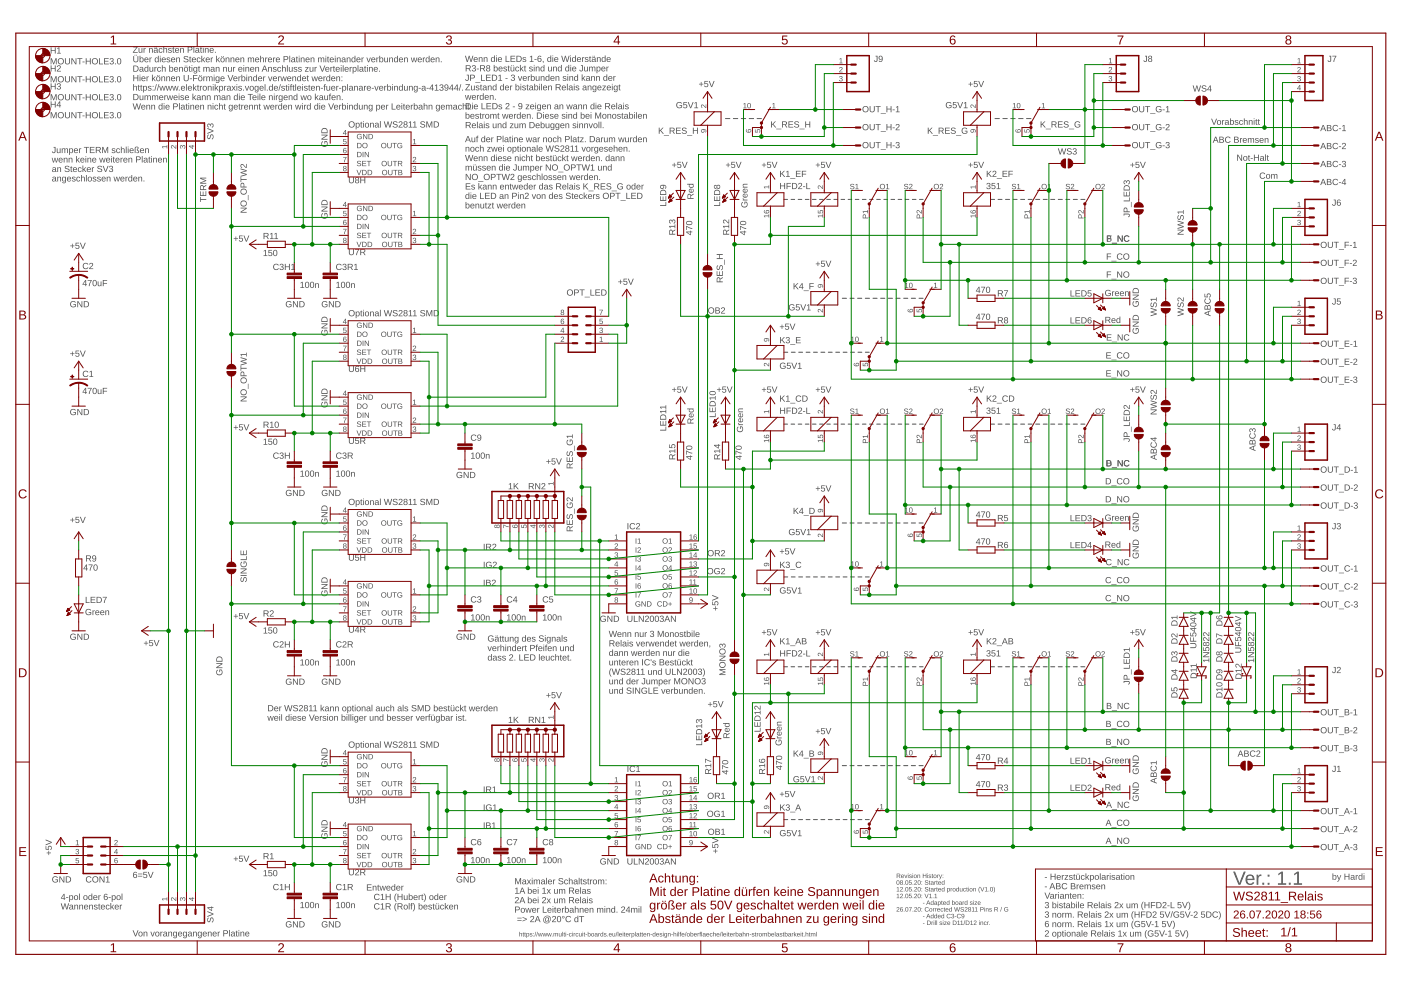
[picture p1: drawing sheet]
<svg xmlns="http://www.w3.org/2000/svg" width="420mm" height="297mm" viewBox="0 0 420 297" stroke-linecap="round" stroke-linejoin="round" font-family="sans-serif">
<g fill="#505050">
<path d="M19.1 267.9h.3v1.3h.2v.1h-.2v.5h-.3v-.5h-.8zM19.1 268.2l-.6 1h.6zM19.8 268.9h.7v.3h-.7zM20.8 268.4h.2v.2a.61 .61 0 0 1 .9-.1 .61 .61 0 0 1 0 .9l-.5 .4-.4-.3v.8h-.2zM21.2 268.6a.48 .48 0 0 0-.2 .7 .48 .48 0 0 0 .7 .1l-.1-.8zM22 269.1a.7 .7 0 0 1 1.4 0 .7 .7 0 0 1-1.4 0zM22.5 268.6a.51 .51 0 0 0-.1 .7 .51 .51 0 0 0 .7 .2 .52 .52 0 0 0 .1-.7 .52 .52 0 0 0-.7-.2zM23.7 267.8h.3v2h-.3zM24.9 269.1a.7 .7 0 0 1 1.4 0 .7 .7 0 0 1-1.4 0zM25.3 268.6a.51 .51 0 0 0-.1 .7 .51 .51 0 0 0 .7 .2 .52 .52 0 0 0 .1-.7 .52 .52 0 0 0-.7-.2zM26.6 268.5l.4-.2 .4 .3v-.8h.3v2h-.2l-.1-.3a.61 .61 0 0 1-.9 .1 .61 .61 0 0 1 0-.9zM26.8 268.6l-.1 .7a.37 .37 0 0 0 .5 .3 .37 .37 0 0 0 .2-.6l-.2-.5zM28.1 268.5a.64 .64 0 0 1 .8-.1 .64 .64 0 0 1 .3 .7h-1a.41 .41 0 0 0 .3 .5 .41 .41 0 0 0 .5-.2l.2 .1a.71 .71 0 0 1-1.1 .1 .71 .71 0 0 1 0-1.1zM28.3 268.6l-.1 .3h.8l-.3-.4zM29.5 268.4h.2v.2l.5-.3-.4 .5v1h-.3zM31.4 268l.6-.1 .3 .4-.7-.2-.3 .7a.62 .62 0 0 1 1 .3 .62 .62 0 0 1-.5 .8 .62 .62 0 0 1-.7-.7zM31.3 269.2a.4 .4 0 0 0 .8 0 .4 .4 0 0 0-.8 0zM32.6 268.9h.6v.3h-.6zM33.5 268.4h.2v.2a.61 .61 0 0 1 .9-.1 .61 .61 0 0 1 .1 .9l-.5 .4-.5-.3v.8h-.2zM33.9 268.6a.48 .48 0 0 0-.2 .7 .48 .48 0 0 0 .7 .1v-.8zM34.8 269.1a.7 .7 0 0 1 1.4 0 .7 .7 0 0 1-1.4 0zM35.3 268.6a.51 .51 0 0 0-.2 .7 .51 .51 0 0 0 .7 .2 .52 .52 0 0 0 .1-.7 .52 .52 0 0 0-.6-.2zM36.5 267.8h.2v2h-.2z"/>
<path d="M18.2 270.8h.3l.4 1.6 .5-1.6h.2l.4 1.6 .5-1.6h.2l-.5 1.8h-.3l-.4-1.6-.4 1.6h-.3zM20.9 271.3h.9l.3 1.3h-.3l-.1-.3a.48 .48 0 0 1-.6 .4 .48 .48 0 0 1-.3-.6 .48 .48 0 0 1 .6-.4h.3a.32 .32 0 0 0-.3-.4 .32 .32 0 0 0-.3 .3l-.3-.1zM21 272.1a.35 .35 0 0 0 .7 0 .35 .35 0 0 0-.7 0zM22.3 271.2h.2v.2a.47 .47 0 0 1 .6-.2 .47 .47 0 0 1 .3 .5v.9h-.2v-.9a.34 .34 0 0 0-.4-.4 .34 .34 0 0 0-.3 .5v.8h-.2zM23.8 271.2h.2v.2a.47 .47 0 0 1 .5-.2 .47 .47 0 0 1 .4 .5v.9h-.2v-.9a.34 .34 0 0 0-.4-.4 .34 .34 0 0 0-.3 .5v.8h-.2zM25.4 271.3a.64 .64 0 0 1 .7-.1 .64 .64 0 0 1 .3 .7h-1a.41 .41 0 0 0 .3 .5 .41 .41 0 0 0 .5-.2l.2 .1a.71 .71 0 0 1-1.1 .1 .71 .71 0 0 1 .1-1.1zM25.5 271.4l-.1 .4h.8l-.2-.4zM26.7 271.2h.3v.2a.47 .47 0 0 1 .5-.2 .47 .47 0 0 1 .4 .5v.9h-.3v-.9a.34 .34 0 0 0-.3-.4 .34 .34 0 0 0-.3 .5v.8h-.3zM28.3 271.3l.6-.1 .4 .3-.4-.1a.29 .29 0 0 0-.3-.1 .29 .29 0 0 0-.2 .3l.1 .1a.54 .54 0 0 1 .7 .3 .54 .54 0 0 1-.2 .7 .54 .54 0 0 1-.7-.2l-.2-.2h.3a.34 .34 0 0 0 .4 .2 .34 .34 0 0 0 .2-.4l-.2-.1a.47 .47 0 0 1-.5-.2 .47 .47 0 0 1 0-.5zM29.7 270.9l.1 .3h.3l-.3 .2v.8l.3 .4-.5-.1-.2-1.3zM30.4 271.3a.64 .64 0 0 1 .8-.1 .64 .64 0 0 1 .3 .7h-1a.41 .41 0 0 0 .2 .5 .41 .41 0 0 0 .5-.2l.2 .1a.71 .71 0 0 1-1 .1 .71 .71 0 0 1 0-1.1zM30.6 271.4l-.1 .4h.7l-.2-.4zM31.9 271.3l.6-.1 .4 .4-.5-.2a.49 .49 0 0 0-.5 .5 .49 .49 0 0 0 .7 .4l.3-.1a.68 .68 0 0 1-1.1 .2 .68 .68 0 0 1 .1-1.1zM33.1 270.7h.3v1.2l.6-.7h.2l-.5 .6 .6 .8h-.3l-.5-.6-.1 .6h-.3zM34.5 271.3a.64 .64 0 0 1 .8-.1 .64 .64 0 0 1 .3 .7h-1a.41 .41 0 0 0 .3 .5 .41 .41 0 0 0 .5-.2l.2 .1a.71 .71 0 0 1-1.1 .1 .71 .71 0 0 1 0-1.1zM34.7 271.4l-.1 .4h.8l-.2-.4zM35.9 271.2h.3v.3l.4-.3-.4 .5v.9h-.3z"/>
<path d="M104.5 223.2a.95 .95 0 0 1 1.9 0 .95 .95 0 0 1-1.9 0zM104.7 223.2a.72 .72 0 0 0 1.4 0 .72 .72 0 0 0-1.4 0zM106.7 222.7h.2v.2a.61 .61 0 0 1 .9-.1 .61 .61 0 0 1 0 .9l-.4 .4-.5-.2v.8h-.2zM107.1 222.9a.48 .48 0 0 0-.2 .7 .48 .48 0 0 0 .7 .1l-.1-.7zM108.3 222.4l.1 .3h.3l-.3 .2v.9l.3 .3-.5-.1-.2-1.3zM108.9 222.2h.2v.2h-.2zM108.9 222.7h.2v1.4h-.2zM109.3 223.4a.7 .7 0 0 1 1.4 0 .7 .7 0 0 1-1.4 0zM109.8 223a.51 .51 0 0 0-.2 .7 .51 .51 0 0 0 .7 .1 .52 .52 0 0 0 .1-.6 .52 .52 0 0 0-.6-.2zM111 222.7h.2v.2a.47 .47 0 0 1 .6-.2 .47 .47 0 0 1 .3 .5v.9h-.2v-.9a.34 .34 0 0 0-.4-.4 .34 .34 0 0 0-.3 .5v.8h-.2zM112.5 222.8h.9l.4 1.3h-.3l-.2-.3a.48 .48 0 0 1-.6 .4 .48 .48 0 0 1-.3-.6 .48 .48 0 0 1 .6-.3l.3-.1a.32 .32 0 0 0-.2-.4 .32 .32 0 0 0-.4 .3h-.2zM112.7 223.6a.34 .34 0 0 0 .6 0 .34 .34 0 0 0-.6 0zM113.9 222.2h.3v1.9h-.3zM115.1 222.3h.3l.4 1.6 .4-1.6h.3l.4 1.6 .4-1.6h.3l-.5 1.8h-.3l-.4-1.6-.5 1.6h-.3zM118 222.4a.85 .85 0 0 1 1.2 .3h-.2a.42 .42 0 0 0-.5-.3 .42 .42 0 0 0-.3 .5v.1a.7 .7 0 0 1 .8 .2 .7 .7 0 0 1 .1 .8l-.9 .1-.4-.2-.1-.2 .3-.1a.49 .49 0 0 0 .6 .4 .49 .49 0 0 0 .3-.6l-.8-.2a.45 .45 0 0 1-.3-.4 .45 .45 0 0 1 .2-.4zM119.7 222.4a.64 .64 0 0 1 1 .2 .64 .64 0 0 1-.5 .9l-.4 .4h.9v.2h-1.2l.8-1a.36 .36 0 0 0 .1-.6 .36 .36 0 0 0-.6 .2h-.3zM121.2 222.4a.53 .53 0 0 1 .8-.1 .53 .53 0 0 1-.1 .8 .53 .53 0 0 1 .1 .8 .53 .53 0 0 1-.8 0 .53 .53 0 0 1 .2-.8l-.3-.2zM121.3 222.7a.35 .35 0 0 0 .7 0 .35 .35 0 0 0-.7 0zM121.2 223.6a.4 .4 0 0 0 .8 0 .4 .4 0 0 0-.8 0zM122.6 222.6l.7-.3v1.6h.4v.2h-1.1v-.2h.4v-1.4l-.4 .3zM123.9 222.6l.7-.3v1.6h.4v.2h-1.2v-.2h.5v-1.4l-.4 .3zM126.3 222.4a.85 .85 0 0 1 1.2 .3h-.3a.42 .42 0 0 0-.5-.3 .42 .42 0 0 0-.3 .5l.1 .1a.7 .7 0 0 1 .8 .2 .7 .7 0 0 1 0 .8l-.8 .1-.4-.2-.1-.2 .2-.1a.49 .49 0 0 0 .6 .4 .49 .49 0 0 0 .4-.6l-.8-.2a.45 .45 0 0 1-.3-.4 .45 .45 0 0 1 .2-.4zM127.9 222.3h.3l.6 1.5 .5-1.5h.3v1.8h-.2v-1.6l-.6 1.6h-.1l-.6-1.6v1.6h-.2zM130.1 222.3h.6a.92 .92 0 0 1 1 .8 .92 .92 0 0 1-.9 1h-.7zM130.3 222.5v1.4a.78 .78 0 0 0 1.1-.7 .78 .78 0 0 0-1.1-.7z"/>
<path d="M39.9 14h1.3l-1.1 1.6h1.2v.2h-1.5l1.2-1.6h-1.1zM41.6 14.4h.2v.9a.34 .34 0 0 0 .4 .4 .34 .34 0 0 0 .3-.5v-.8h.2v1.4h-.2v-.2a.47 .47 0 0 1-.6 .2 .47 .47 0 0 1-.3-.5zM43.1 14.4h.2v.3l.4-.3-.4 .5v.9h-.2zM44.7 14.4h.2v.2a.47 .47 0 0 1 .6-.2 .47 .47 0 0 1 .3 .5v.9h-.2v-.9a.34 .34 0 0 0-.4-.4 .34 .34 0 0 0-.3 .5v.8h-.2zM46.3 14.6l.8-.1 .4 1.3h-.3l-.2-.3a.48 .48 0 0 1-.6 .4 .48 .48 0 0 1-.3-.6 .48 .48 0 0 1 .6-.3h.3a.32 .32 0 0 0-.2-.4 .32 .32 0 0 0-.4 .2h-.2zM46.4 15.4a.34 .34 0 0 0 .6 0 .34 .34 0 0 0-.6 0zM46.9 14h.2v.2h-.2zM46.4 14h.2v.2h-.2zM47.7 14.6l.7-.2 .3 .4-.4-.2a.49 .49 0 0 0-.5 .5 .49 .49 0 0 0 .7 .4l.2-.1a.68 .68 0 0 1-1 .3 .68 .68 0 0 1 0-1.1zM49 13.9h.2v.7a.47 .47 0 0 1 .6-.2 .47 .47 0 0 1 .3 .5v.9h-.2v-.9a.34 .34 0 0 0-.4-.4 .34 .34 0 0 0-.3 .5v.8h-.2zM50.6 14.5l.6-.1 .3 .3-.3-.1a.29 .29 0 0 0-.4-.1 .29 .29 0 0 0-.1 .4h.1a.54 .54 0 0 1 .7 .3 .54 .54 0 0 1-.2 .7 .54 .54 0 0 1-.8-.1l-.1-.3h.2a.34 .34 0 0 0 .4 .2 .34 .34 0 0 0 .2-.4l-.1-.1a.47 .47 0 0 1-.6-.2 .47 .47 0 0 1 .1-.5zM51.9 14.1l.2 .3h.2l-.2 .2v.9l.2 .3-.4-.1-.2-1.3zM52.6 14.6a.64 .64 0 0 1 .8-.2 .64 .64 0 0 1 .3 .8h-1a.41 .41 0 0 0 .3 .4 .41 .41 0 0 0 .5-.1h.2a.71 .71 0 0 1-1.1 .1 .71 .71 0 0 1 0-1zM52.8 14.7l-.1 .3h.8l-.2-.4zM54 14.4h.2l.1 .2a.47 .47 0 0 1 .5-.2 .47 .47 0 0 1 .4 .5v.9h-.3v-.9a.34 .34 0 0 0-.4-.4 .34 .34 0 0 0-.2 .5v.8h-.3zM56.3 14h.8a.56 .56 0 0 1 .6 .5 .56 .56 0 0 1-.6 .6h-.6v.7h-.2zM56.5 14.2v.7l.9-.2-.1-.5zM58 13.9h.3v1.9h-.3zM58.7 14.6l.9-.1 .3 1.3h-.3l-.1-.3a.48 .48 0 0 1-.6 .4 .48 .48 0 0 1-.3-.6 .48 .48 0 0 1 .6-.3h.3a.32 .32 0 0 0-.2-.4 .32 .32 0 0 0-.4 .2h-.3zM58.8 15.4a.35 .35 0 0 0 .7 0 .35 .35 0 0 0-.7 0zM60.2 14.1l.2 .3h.2l-.2 .2v.9l.2 .3-.4-.1-.2-1.3zM60.8 13.9h.3v.2h-.3zM60.8 14.4h.3v1.4h-.3zM61.4 14.4h.3v.2a.47 .47 0 0 1 .5-.2 .47 .47 0 0 1 .4 .5v.9h-.3v-.9a.34 .34 0 0 0-.3-.4 .34 .34 0 0 0-.3 .5v.8h-.3zM63 14.6a.64 .64 0 0 1 .8-.2 .64 .64 0 0 1 .3 .8h-1a.41 .41 0 0 0 .3 .4 .41 .41 0 0 0 .5-.1h.2a.71 .71 0 0 1-1.1 .1 .71 .71 0 0 1 0-1zM63.2 14.7l-.1 .3h.8l-.3-.4zM64.5 15.5h.2v.3h-.2z"/>
<path d="M40 16.8h.2v1.2a.51 .51 0 0 0 .5 .5 .51 .51 0 0 0 .5-.6v-1.1h.3v1.2a.76 .76 0 0 1-.8 .7 .76 .76 0 0 1-.7-.7zM40.9 16.4h.2v.3h-.2zM40.4 16.4h.2v.3h-.2zM41.9 16.7h.2v.8a.61 .61 0 0 1 .9-.1 .61 .61 0 0 1 0 .9 .5 .5 0 0 1-.4 .4 .5 .5 0 0 1-.5-.3v.3h-.2zM42.2 17.5a.51 .51 0 0 0-.1 .7 .51 .51 0 0 0 .6 .2v-.9zM43.5 17.4a.64 .64 0 0 1 .7-.1 .64 .64 0 0 1 .3 .7h-1a.41 .41 0 0 0 .3 .5 .41 .41 0 0 0 .5-.2h.2a.71 .71 0 0 1-1.1 .2 .71 .71 0 0 1 .1-1.1zM43.6 17.5l-.1 .3h.8l-.2-.4zM44.8 17.2h.3v.3l.4-.3-.4 .5v1h-.3zM46.5 17.4l.4-.2 .5 .3v-.8h.2v2h-.2v-.3a.61 .61 0 0 1-.9 .1 .61 .61 0 0 1-.1-.9zM46.7 17.5v.7a.37 .37 0 0 0 .5 .3 .37 .37 0 0 0 .2-.6l-.3-.5zM47.9 16.7h.3v.2h-.3zM47.9 17.2h.3v1.5h-.3zM48.6 17.4a.64 .64 0 0 1 .8-.1 .64 .64 0 0 1 .3 .7h-1a.41 .41 0 0 0 .3 .5 .41 .41 0 0 0 .5-.2h.2a.71 .71 0 0 1-1.1 .2 .71 .71 0 0 1 0-1.1zM48.8 17.5l-.1 .3h.8l-.2-.4zM50.1 17.3l.6-.1 .4 .4-.4-.2a.29 .29 0 0 0-.3 0 .29 .29 0 0 0-.2 .3l.1 .1a.54 .54 0 0 1 .7 .2 .54 .54 0 0 1-.2 .7 .54 .54 0 0 1-.7-.1l-.2-.3 .3 .1a.34 .34 0 0 0 .4 .1 .34 .34 0 0 0 .2-.4h-.2a.47 .47 0 0 1-.5-.2 .47 .47 0 0 1 0-.6zM51.5 17.4a.64 .64 0 0 1 .7-.1 .64 .64 0 0 1 .3 .7h-1a.41 .41 0 0 0 .3 .5 .41 .41 0 0 0 .5-.2h.2a.71 .71 0 0 1-1.1 .2 .71 .71 0 0 1 .1-1.1zM51.6 17.5l-.1 .3h.8l-.2-.4zM52.8 17.2h.3v.3a.47 .47 0 0 1 .5-.3 .47 .47 0 0 1 .4 .5v1h-.3v-.9a.34 .34 0 0 0-.3-.4 .34 .34 0 0 0-.3 .4v.9h-.3zM55.3 16.9a.85 .85 0 0 1 1.2 .3l-.2 .1a.42 .42 0 0 0-.6-.4 .42 .42 0 0 0-.3 .6h.1a.7 .7 0 0 1 .8 .2 .7 .7 0 0 1 0 .8l-.8 .2-.4-.3-.1-.2h.2a.49 .49 0 0 0 .6 .3 .49 .49 0 0 0 .4-.5l-.8-.3a.45 .45 0 0 1-.3-.3 .45 .45 0 0 1 .2-.5zM56.9 16.9l.2 .3h.3l-.3 .2v.9l.3 .3-.5-.1-.2-1.3zM57.7 17.4a.64 .64 0 0 1 .8-.1 .64 .64 0 0 1 .3 .7h-1a.41 .41 0 0 0 .2 .5 .41 .41 0 0 0 .5-.2h.2a.71 .71 0 0 1-1 .2 .71 .71 0 0 1 0-1.1zM57.9 17.5l-.1 .3h.7l-.2-.4zM59.2 17.4l.6-.2 .3 .4-.4-.2a.49 .49 0 0 0-.5 .6 .49 .49 0 0 0 .7 .3l.3-.1a.68 .68 0 0 1-1.1 .3 .68 .68 0 0 1 .1-1.1zM60.4 16.7h.2v1.2l.7-.7h.2l-.5 .7 .6 .8h-.3l-.5-.7-.2 .7h-.2zM61.8 17.4a.64 .64 0 0 1 .8-.1 .64 .64 0 0 1 .3 .7h-1a.41 .41 0 0 0 .3 .5 .41 .41 0 0 0 .5-.2h.2a.71 .71 0 0 1-1.1 .2 .71 .71 0 0 1 0-1.1zM62 17.5l-.1 .3h.8l-.3-.4zM63.2 17.2h.2l.1 .3 .4-.3-.4 .5v1h-.3zM64.8 16.7h.3v1.2l.6-.7h.3l-.6 .7 .6 .8h-.3l-.4-.7-.2 .7h-.3zM66 18a.7 .7 0 0 1 1.4 0 .7 .7 0 0 1-1.4 0zM66.4 17.5a.51 .51 0 0 0-.1 .7 .51 .51 0 0 0 .7 .2 .52 .52 0 0 0 .1-.7 .52 .52 0 0 0-.7-.2zM66.9 16.8h.2v.3h-.2zM66.4 16.8h.2v.3h-.2zM67.7 17.2h.2v.3a.47 .47 0 0 1 .5-.3 .47 .47 0 0 1 .4 .5v1h-.2v-.9a.34 .34 0 0 0-.4-.4 .34 .34 0 0 0-.3 .4v.9h-.2zM69.1 17.2h.3v.3a.47 .47 0 0 1 .5-.3 .47 .47 0 0 1 .4 .5v1h-.3v-.9a.34 .34 0 0 0-.3-.4 .34 .34 0 0 0-.3 .4v.9h-.2zM70.7 17.4a.64 .64 0 0 1 .8-.1 .64 .64 0 0 1 .3 .7h-1a.41 .41 0 0 0 .3 .5 .41 .41 0 0 0 .5-.2h.2a.71 .71 0 0 1-1.1 .2 .71 .71 0 0 1 0-1.1zM70.9 17.5l-.1 .3h.8l-.3-.4zM72.1 17.2h.2v.3a.47 .47 0 0 1 .6-.3 .47 .47 0 0 1 .3 .5v1h-.2v-.9a.34 .34 0 0 0-.4-.4 .34 .34 0 0 0-.2 .4v.9h-.3zM74.3 17.2h.3v.3a.43 .43 0 0 1 .4-.3 .43 .43 0 0 1 .4 .3 .44 .44 0 0 1 .5-.3 .44 .44 0 0 1 .3 .5v1h-.2v-1.1l-.3-.2-.3 .3v1h-.2l-.1-1.1-.3-.2-.2 1.3h-.3zM76.7 17.4a.64 .64 0 0 1 .7-.1 .64 .64 0 0 1 .3 .7h-1a.41 .41 0 0 0 .3 .5 .41 .41 0 0 0 .5-.2h.2a.71 .71 0 0 1-1.1 .2 .71 .71 0 0 1 .1-1.1zM76.8 17.5l-.1 .3h.8l-.2-.4zM78 16.7h.3v.8a.47 .47 0 0 1 .5-.3 .47 .47 0 0 1 .4 .5v1h-.3v-.9a.34 .34 0 0 0-.3-.4 .34 .34 0 0 0-.3 .4v.9h-.3zM79.5 17.2h.2l.1 .3 .4-.3-.4 .5v1h-.3zM80.5 17.4a.64 .64 0 0 1 .8-.1 .64 .64 0 0 1 .3 .7h-1a.41 .41 0 0 0 .2 .5 .41 .41 0 0 0 .6-.2h.2a.71 .71 0 0 1-1.1 .2 .71 .71 0 0 1 0-1.1zM80.7 17.5l-.1 .3h.8l-.3-.4zM81.9 17.2h.2v.3l.5-.3-.4 .5-.1 1h-.2zM82.9 17.4a.64 .64 0 0 1 .8-.1 .64 .64 0 0 1 .3 .7h-1a.41 .41 0 0 0 .2 .5 .41 .41 0 0 0 .5-.2h.2a.71 .71 0 0 1-1 .2 .71 .71 0 0 1 0-1.1zM83.1 17.5l-.1 .3h.7l-.2-.4zM85 16.8h.8a.56 .56 0 0 1 .7 .6 .56 .56 0 0 1-.7 .5h-.5v.8h-.3zM85.3 17v.7l.9-.1-.2-.5zM86.8 16.7h.2v2h-.2zM87.5 17.4l.8-.1 .4 1.3h-.3l-.2-.2a.48 .48 0 0 1-.5 .3 .48 .48 0 0 1-.4-.6 .48 .48 0 0 1 .6-.3h.3a.32 .32 0 0 0-.2-.4 .32 .32 0 0 0-.4 .2h-.2zM87.6 18.2a.35 .35 0 0 0 .7 0 .35 .35 0 0 0-.7 0zM89 16.9l.1 .3h.3l-.3 .2v.9l.3 .3-.5-.1-.2-1.3zM89.6 16.7h.2v.2h-.2zM89.6 17.2h.2v1.5h-.2zM90.2 17.2h.2v.3a.47 .47 0 0 1 .6-.3 .47 .47 0 0 1 .3 .5v1h-.2v-.9a.34 .34 0 0 0-.4-.4 .34 .34 0 0 0-.3 .4v.9h-.2zM91.8 17.4a.64 .64 0 0 1 .7-.1 .64 .64 0 0 1 .4 .7h-1a.41 .41 0 0 0 .2 .5 .41 .41 0 0 0 .5-.2h.2a.71 .71 0 0 1-1 .2 .71 .71 0 0 1 0-1.1zM92 17.5l-.1 .3h.7l-.2-.4zM93.2 17.2h.2v.3a.47 .47 0 0 1 .5-.3 .47 .47 0 0 1 .4 .5v1h-.2v-.9a.34 .34 0 0 0-.4-.4 .34 .34 0 0 0-.3 .4v.9h-.2zM95.4 17.2h.2v.3a.43 .43 0 0 1 .4-.3 .43 .43 0 0 1 .4 .3 .44 .44 0 0 1 .5-.3 .44 .44 0 0 1 .3 .5v1h-.2v-1.1l-.2-.2-.3 .3-.1 1h-.2v-1.1l-.4-.2-.2 1.3h-.2zM97.6 16.7h.2v.2h-.2zM97.6 17.2h.2v1.5h-.2zM98.3 16.9l.2 .3h.2l-.2 .2v.9l.2 .3-.4-.1-.2-1.3zM99 17.4a.64 .64 0 0 1 .8-.1 .64 .64 0 0 1 .3 .7h-1a.41 .41 0 0 0 .3 .5 .41 .41 0 0 0 .5-.2h.2a.71 .71 0 0 1-1.1 .2 .71 .71 0 0 1 0-1.1zM99.2 17.5l-.1 .3h.8l-.2-.4zM100.4 16.7h.3v.2h-.3zM100.4 17.2h.3v1.5h-.3zM101 17.2h.2v.3a.47 .47 0 0 1 .6-.3 .47 .47 0 0 1 .3 .5v1h-.2v-.9a.34 .34 0 0 0-.4-.4 .34 .34 0 0 0-.2 .4v.9h-.3zM102.6 17.4l.9-.1 .3 1.3h-.3l-.1-.2a.48 .48 0 0 1-.6 .3 .48 .48 0 0 1-.4-.6 .48 .48 0 0 1 .6-.3h.4a.32 .32 0 0 0-.3-.4 .32 .32 0 0 0-.4 .2h-.2zM102.7 18.2a.35 .35 0 0 0 .7 0 .35 .35 0 0 0-.7 0zM104 17.2h.2v.3a.47 .47 0 0 1 .6-.3 .47 .47 0 0 1 .3 .5v1h-.2v-.9a.34 .34 0 0 0-.4-.4 .34 .34 0 0 0-.3 .4v.9h-.2zM105.5 17.4l.4-.2 .5 .3v-.8h.2v2h-.2v-.3a.61 .61 0 0 1-.9 .1 .61 .61 0 0 1-.1-.9zM105.7 17.5v.7a.37 .37 0 0 0 .5 .3 .37 .37 0 0 0 .2-.6l-.3-.5zM107 17.4a.64 .64 0 0 1 .8-.1 .64 .64 0 0 1 .3 .7h-1a.41 .41 0 0 0 .3 .5 .41 .41 0 0 0 .5-.2h.2a.71 .71 0 0 1-1.1 .2 .71 .71 0 0 1 0-1.1zM107.2 17.5l-.1 .3h.8l-.2-.4zM108.4 17.2h.2l.1 .3 .4-.3-.4 .5v1h-.3zM109.9 17.2h.2l.4 1.3 .5-1.3h.2l-.5 1.5h-.3zM111.5 17.4a.64 .64 0 0 1 .8-.1 .64 .64 0 0 1 .3 .7h-1a.41 .41 0 0 0 .2 .5 .41 .41 0 0 0 .5-.2h.2a.71 .71 0 0 1-1 .2 .71 .71 0 0 1 0-1.1zM111.7 17.5l-.1 .3h.7l-.2-.4zM112.9 17.2h.2v.3l.4-.3-.4 .5v1h-.2zM113.8 16.7h.2v.8a.61 .61 0 0 1 .9-.1 .61 .61 0 0 1 0 .9 .5 .5 0 0 1-.4 .4 .5 .5 0 0 1-.5-.3v.3h-.2zM114.1 17.5a.51 .51 0 0 0-.1 .7 .51 .51 0 0 0 .6 .2v-.9zM115.2 17.2h.3v.9a.34 .34 0 0 0 .3 .4 .34 .34 0 0 0 .3-.4v-.9h.3v1.5h-.3v-.3a.47 .47 0 0 1-.5 .3 .47 .47 0 0 1-.4-.5zM116.7 17.2h.2l.1 .3a.47 .47 0 0 1 .5-.3 .47 .47 0 0 1 .4 .5v1h-.3v-.9a.34 .34 0 0 0-.4-.4 .34 .34 0 0 0-.2 .4v.9h-.3zM118.3 17.4l.4-.2 .4 .3v-.8h.2v2h-.2v-.3a.61 .61 0 0 1-.9 .1 .61 .61 0 0 1 0-.9zM118.5 17.5l-.1 .7a.37 .37 0 0 0 .5 .3 .37 .37 0 0 0 .2-.6l-.2-.5zM119.8 17.4a.64 .64 0 0 1 .8-.1 .64 .64 0 0 1 .3 .7h-1a.41 .41 0 0 0 .2 .5 .41 .41 0 0 0 .5-.2h.2a.71 .71 0 0 1-1 .2 .71 .71 0 0 1 0-1.1zM120 17.5l-.1 .3h.7l-.2-.4zM121.2 17.2h.2v.3a.47 .47 0 0 1 .5-.3 .47 .47 0 0 1 .4 .5v1h-.2v-.9a.34 .34 0 0 0-.4-.4 .34 .34 0 0 0-.3 .4v.9h-.2zM123.2 17.2h.2l.3 1.3 .4-1.3h.2l.3 1.3 .3-1.3h.3l-.5 1.5h-.2l-.3-1.3-.3 1.3h-.3zM125.4 17.4a.64 .64 0 0 1 .8-.1 .64 .64 0 0 1 .3 .7h-1a.41 .41 0 0 0 .3 .5 .41 .41 0 0 0 .5-.2h.2a.71 .71 0 0 1-1.1 .2 .71 .71 0 0 1 0-1.1zM125.6 17.5l-.1 .3h.8l-.3-.4zM126.8 17.2h.2v.3l.5-.3-.4 .5-.1 1h-.2zM127.8 17.4l.3-.2 .5 .3v-.8h.2v2h-.2v-.3a.61 .61 0 0 1-.9 .1 .61 .61 0 0 1 0-.9zM128 17.5l-.1 .7a.37 .37 0 0 0 .5 .3 .37 .37 0 0 0 .2-.6l-.2-.5zM129.3 17.4a.64 .64 0 0 1 .7-.1 .64 .64 0 0 1 .4 .7h-1a.41 .41 0 0 0 .2 .5 .41 .41 0 0 0 .5-.2h.2a.71 .71 0 0 1-1 .2 .71 .71 0 0 1 0-1.1zM129.5 17.5l-.1 .3h.7l-.2-.4zM130.7 17.2h.2v.3a.47 .47 0 0 1 .5-.3 .47 .47 0 0 1 .4 .5v1h-.2v-.9a.34 .34 0 0 0-.4-.4 .34 .34 0 0 0-.3 .4v.9h-.2zM132.2 18.4h.3v.3h-.3z"/>
<path d="M40 19.7h.6a.92 .92 0 0 1 1 .8 .92 .92 0 0 1-.9 1h-.7zM40.2 19.9v1.4a.78 .78 0 0 0 1.1-.7 .78 .78 0 0 0-1.1-.7zM42 20.2h.8l.4 1.3h-.3l-.2-.3a.48 .48 0 0 1-.6 .4 .48 .48 0 0 1-.3-.6 .48 .48 0 0 1 .6-.4h.3a.32 .32 0 0 0-.2-.4 .32 .32 0 0 0-.4 .3l-.2-.1zM42.1 21a.35 .35 0 0 0 .7 0 .35 .35 0 0 0-.7 0zM43.4 20.2l.4-.1 .4 .2v-.7h.3v1.9h-.2l-.1-.2a.61 .61 0 0 1-.8 .1 .61 .61 0 0 1-.1-.9zM43.6 20.4v.6a.37 .37 0 0 0 .5 .3 .37 .37 0 0 0 .1-.5l-.2-.5zM44.8 20.1h.3v.9a.34 .34 0 0 0 .3 .4 .34 .34 0 0 0 .3-.5v-.8h.3v1.4h-.3v-.3a.47 .47 0 0 1-.5 .3 .47 .47 0 0 1-.4-.5zM46.3 20.1h.2l.1 .3 .4-.3-.4 .4v1h-.3zM47.3 20.2l.6-.1 .4 .4-.4-.2a.49 .49 0 0 0-.6 .5 .49 .49 0 0 0 .7 .4l.3-.1a.68 .68 0 0 1-1.1 .2 .68 .68 0 0 1 .1-1.1zM48.5 19.6h.3v.7a.47 .47 0 0 1 .5-.2 .47 .47 0 0 1 .4 .5v.9h-.3v-.9a.34 .34 0 0 0-.3-.4 .34 .34 0 0 0-.3 .5v.8h-.3zM50.8 19.6h.2v.7a.61 .61 0 0 1 .9-.1 .61 .61 0 0 1 0 .9 .5 .5 0 0 1-.4 .4 .5 .5 0 0 1-.5-.2v.2h-.2zM51.1 20.4a.51 .51 0 0 0-.1 .6 .51 .51 0 0 0 .6 .2v-.8zM52.3 20.2a.64 .64 0 0 1 .8-.1 .64 .64 0 0 1 .3 .7h-1a.41 .41 0 0 0 .3 .5 .41 .41 0 0 0 .5-.2l.2 .1a.71 .71 0 0 1-1.1 .1 .71 .71 0 0 1 0-1.1zM52.5 20.3l-.1 .4h.8l-.2-.4zM53.7 20.1h.2l.1 .2a.47 .47 0 0 1 .5-.2 .47 .47 0 0 1 .4 .5v.9h-.3v-.9a.34 .34 0 0 0-.4-.4 .34 .34 0 0 0-.2 .5v.8h-.3zM55 20.8a.7 .7 0 0 1 1.4 0 .7 .7 0 0 1-1.4 0zM55.5 20.4a.51 .51 0 0 0-.1 .7 .51 .51 0 0 0 .7 .1 .52 .52 0 0 0 0-.7 .52 .52 0 0 0-.6-.1zM55.9 19.7h.2v.2h-.2zM55.4 19.7h.2v.2h-.2zM56.8 19.8l.2 .3h.2l-.2 .2v.8l.2 .4-.4-.1-.2-1.3zM57.4 19.6h.3v.2h-.3zM57.4 20.1h.3v1.4h-.3zM58.1 20.2a.5 .5 0 0 1 .8 .1v-.2h.3v1.3a.59 .59 0 0 1-.5 .6 .59 .59 0 0 1-.7-.3l.8 .1 .1-.6a.58 .58 0 0 1-.8 .2 .58 .58 0 0 1-.1-.8zM58.3 20.4l-.1 .6a.48 .48 0 0 0 .8-.1 .48 .48 0 0 0-.5-.7zM59.6 19.8l.2 .3h.2l-.2 .2v.8l.3 .4-.5-.1-.2-1.3zM61 20.1h.2v.2a.43 .43 0 0 1 .4-.2 .43 .43 0 0 1 .4 .2 .44 .44 0 0 1 .5-.2 .44 .44 0 0 1 .4 .5v.9h-.3v-1.1l-.2-.2-.3 .3-.1 1h-.2v-1.1l-.4-.1-.2 1.2h-.2zM63.3 20.2h.9l.3 1.3h-.3l-.1-.3a.48 .48 0 0 1-.6 .4 .48 .48 0 0 1-.3-.6 .48 .48 0 0 1 .6-.4h.3a.32 .32 0 0 0-.2-.4 .32 .32 0 0 0-.4 .3l-.3-.1zM63.4 21a.35 .35 0 0 0 .7 0 .35 .35 0 0 0-.7 0zM64.7 20.1h.2v.2a.47 .47 0 0 1 .6-.2 .47 .47 0 0 1 .3 .5v.9h-.2v-.9a.34 .34 0 0 0-.4-.4 .34 .34 0 0 0-.3 .5v.8h-.2zM66.9 20.1h.2l.1 .2a.47 .47 0 0 1 .5-.2 .47 .47 0 0 1 .4 .5v.9h-.3v-.9a.34 .34 0 0 0-.4-.4 .34 .34 0 0 0-.2 .5v.8h-.3zM68.4 20.1h.2v.9a.34 .34 0 0 0 .4 .4 .34 .34 0 0 0 .3-.5v-.8h.2v1.4h-.2v-.3a.47 .47 0 0 1-.5 .3 .47 .47 0 0 1-.4-.5zM69.9 20.1h.2v.3l.5-.3-.5 .4v1h-.2zM71.6 20.2a.64 .64 0 0 1 .8-.1 .64 .64 0 0 1 .3 .7h-1a.41 .41 0 0 0 .3 .5 .41 .41 0 0 0 .5-.2l.2 .1a.71 .71 0 0 1-1.1 .1 .71 .71 0 0 1 0-1.1zM71.8 20.3l-.1 .4h.8l-.3-.4zM73 19.6h.2v.2h-.2zM73 20.1h.2v1.4h-.2zM73.6 20.1h.2v.2a.47 .47 0 0 1 .6-.2 .47 .47 0 0 1 .3 .5v.9h-.2v-.9a.34 .34 0 0 0-.4-.4 .34 .34 0 0 0-.3 .5v.8h-.2zM75.2 20.2a.64 .64 0 0 1 .7-.1 .64 .64 0 0 1 .4 .7h-1a.41 .41 0 0 0 .2 .5 .41 .41 0 0 0 .5-.2l.2 .1a.71 .71 0 0 1-1 .1 .71 .71 0 0 1 0-1.1zM75.4 20.3l-.1 .4h.7l-.2-.4zM76.6 20.1h.2v.2a.47 .47 0 0 1 .5-.2 .47 .47 0 0 1 .4 .5v.9h-.2v-.9a.34 .34 0 0 0-.4-.4 .34 .34 0 0 0-.3 .5v.8h-.2zM79.2 19.7h.3l.7 1.8h-.2l-.2-.5h-.9l-.2 .5h-.2zM79.3 19.8l-.3 1h.7zM80.4 20.1h.2v.2a.47 .47 0 0 1 .6-.2 .47 .47 0 0 1 .3 .5v.9h-.2v-.9a.34 .34 0 0 0-.4-.4 .34 .34 0 0 0-.2 .5v.8h-.3zM82 20.2l.6-.1 .3 .3-.3-.1a.29 .29 0 0 0-.3-.1 .29 .29 0 0 0-.2 .3l.1 .1a.54 .54 0 0 1 .7 .2 .54 .54 0 0 1-.2 .8 .54 .54 0 0 1-.7-.2l-.2-.2h.2a.34 .34 0 0 0 .5 .2 .34 .34 0 0 0 .2-.4l-.2-.1a.47 .47 0 0 1-.5-.2 .47 .47 0 0 1 0-.5zM83.3 20.2l.7-.1 .3 .4-.4-.2a.49 .49 0 0 0-.6 .5 .49 .49 0 0 0 .7 .4l.3-.1a.68 .68 0 0 1-1 .2 .68 .68 0 0 1 0-1.1zM84.6 19.6h.2v.7a.47 .47 0 0 1 .5-.2 .47 .47 0 0 1 .4 .5v.9h-.2v-.9a.34 .34 0 0 0-.4-.4 .34 .34 0 0 0-.3 .5v.8h-.2zM86 19.6h.3v1.9h-.3zM86.6 20.1h.3v.9a.34 .34 0 0 0 .3 .4 .34 .34 0 0 0 .3-.5v-.8h.3v1.4h-.3v-.3a.47 .47 0 0 1-.5 .3 .47 .47 0 0 1-.4-.5zM88.2 20.2l.6-.1 .4 .3-.4-.1a.29 .29 0 0 0-.3-.1 .29 .29 0 0 0-.2 .3l.1 .1a.54 .54 0 0 1 .7 .2 .54 .54 0 0 1-.2 .8 .54 .54 0 0 1-.7-.2l-.2-.2h.3a.34 .34 0 0 0 .4 .2 .34 .34 0 0 0 .2-.4l-.2-.1a.47 .47 0 0 1-.5-.2 .47 .47 0 0 1 0-.5zM89.5 20.2l.7-.1 .3 .3-.3-.1a.29 .29 0 0 0-.4-.1 .29 .29 0 0 0-.1 .3l.1 .1a.54 .54 0 0 1 .6 .2 .54 .54 0 0 1-.1 .8 .54 .54 0 0 1-.8-.2l-.1-.2h.2a.34 .34 0 0 0 .4 .2 .34 .34 0 0 0 .2-.4l-.2-.1a.47 .47 0 0 1-.5-.2 .47 .47 0 0 1 0-.5zM91.5 20.1h1l-.8 1.2h.9v.2h-1.1l.7-1.2h-.7zM92.9 20.1h.2v.9a.34 .34 0 0 0 .4 .4 .34 .34 0 0 0 .2-.5v-.8h.3v1.4h-.2v-.3a.47 .47 0 0 1-.6 .3 .47 .47 0 0 1-.3-.5zM94.3 20.1h.3v.3l.4-.3-.4 .4v1h-.2zM95.8 19.7h.3l.6 1.6 .6-1.6h.3l-.8 1.8h-.2zM97.7 20.2a.64 .64 0 0 1 .8-.1 .64 .64 0 0 1 .3 .7h-1a.41 .41 0 0 0 .2 .5 .41 .41 0 0 0 .5-.2l.3 .1a.71 .71 0 0 1-1.1 .1 .71 .71 0 0 1 0-1.1zM97.9 20.3l-.1 .4h.8l-.3-.4zM99.1 20.1h.2v.3l.5-.3-.5 .4v1h-.2zM100.1 19.8l.1 .3h.3l-.3 .2v.8l.3 .4-.5-.1-.2-1.3zM100.8 20.2a.64 .64 0 0 1 .8-.1 .64 .64 0 0 1 .3 .7h-1a.41 .41 0 0 0 .3 .5 .41 .41 0 0 0 .5-.2l.2 .1a.71 .71 0 0 1-1.1 .1 .71 .71 0 0 1 0-1.1zM101 20.3l-.1 .4h.8l-.3-.4zM102.2 19.6h.2v.2h-.2zM102.2 20.1h.2v1.4h-.2zM102.8 19.6h.2v1.9h-.2zM103.5 20.2a.64 .64 0 0 1 .8-.1 .64 .64 0 0 1 .3 .7h-1a.41 .41 0 0 0 .2 .5 .41 .41 0 0 0 .5-.2l.2 .1a.71 .71 0 0 1-1 .1 .71 .71 0 0 1 0-1.1zM103.7 20.3l-.1 .4h.7l-.2-.4zM104.9 20.1h.2v.3l.4-.3-.4 .4v1h-.2zM105.8 20.1h.2v.2a.61 .61 0 0 1 .9-.1 .61 .61 0 0 1 0 .9l-.5 .4-.4-.2v.7h-.2zM106.2 20.3a.48 .48 0 0 0-.2 .7 .48 .48 0 0 0 .7 .1l-.1-.7zM107.2 19.6h.3v1.9h-.3zM107.9 20.2h.9l.3 1.3h-.3l-.1-.3a.48 .48 0 0 1-.6 .4 .48 .48 0 0 1-.3-.6 .48 .48 0 0 1 .6-.4h.3a.32 .32 0 0 0-.2-.4 .32 .32 0 0 0-.4 .3l-.3-.1zM108 21a.35 .35 0 0 0 .7 0 .35 .35 0 0 0-.7 0zM109.4 19.8l.2 .3h.2l-.2 .2v.8l.3 .4-.5-.1-.2-1.3zM110.1 19.6h.2v.2h-.2zM110.1 20.1h.2v1.4h-.2zM110.6 20.1h.3v.2a.47 .47 0 0 1 .5-.2 .47 .47 0 0 1 .4 .5v.9h-.3v-.9a.34 .34 0 0 0-.3-.4 .34 .34 0 0 0-.3 .5v.8h-.2zM112.2 20.2a.64 .64 0 0 1 .8-.1 .64 .64 0 0 1 .3 .7h-1a.41 .41 0 0 0 .3 .5 .41 .41 0 0 0 .5-.2l.2 .1a.71 .71 0 0 1-1.1 .1 .71 .71 0 0 1 0-1.1zM112.4 20.3l-.1 .4h.8l-.3-.4zM113.7 21.2h.2v.3h-.2z"/>
<path d="M40 22.5h.2v.8h1v-.8h.3v1.8h-.3v-.8h-1v.8h-.2zM41.9 22.4h.2v.2h-.2zM41.9 22.9h.2v1.4h-.2zM42.6 23.1a.64 .64 0 0 1 .7-.1 .64 .64 0 0 1 .3 .7h-1a.41 .41 0 0 0 .3 .5 .41 .41 0 0 0 .5-.2h.2a.71 .71 0 0 1-1.1 .2 .71 .71 0 0 1 .1-1.1zM42.8 23.2l-.2 .3h.8l-.2-.4zM43.9 22.9h.3v.3l.4-.3-.4 .5v.9h-.2zM45.6 22.4h.2v1.2l.6-.7h.3l-.6 .6 .6 .8h-.2l-.5-.6-.2 .6h-.2zM46.7 23.6a.7 .7 0 0 1 1.4 0 .7 .7 0 0 1-1.4 0zM47.2 23.2a.51 .51 0 0 0-.1 .7 .51 .51 0 0 0 .7 .1 .52 .52 0 0 0 0-.6 .52 .52 0 0 0-.6-.2zM47.6 22.5h.2v.2h-.2zM47.1 22.5h.2v.2h-.2zM48.4 22.9h.2v.3a.47 .47 0 0 1 .6-.3 .47 .47 0 0 1 .3 .5v.9h-.2v-.9a.34 .34 0 0 0-.4-.4 .34 .34 0 0 0-.3 .5v.8h-.2zM49.9 22.9h.2v.3a.47 .47 0 0 1 .5-.3 .47 .47 0 0 1 .4 .5v.9h-.2v-.9a.34 .34 0 0 0-.4-.4 .34 .34 0 0 0-.3 .5v.8h-.2zM51.5 23.1a.64 .64 0 0 1 .7-.1 .64 .64 0 0 1 .3 .7h-1a.41 .41 0 0 0 .3 .5 .41 .41 0 0 0 .5-.2h.2a.71 .71 0 0 1-1.1 .2 .71 .71 0 0 1 .1-1.1zM51.6 23.2l-.1 .3h.8l-.2-.4zM52.8 22.9h.3v.3a.47 .47 0 0 1 .5-.3 .47 .47 0 0 1 .4 .5v.9h-.3v-.9a.34 .34 0 0 0-.3-.4 .34 .34 0 0 0-.3 .5v.8h-.3zM55.1 22.5h.2v1.1a.51 .51 0 0 0 .6 .6 .51 .51 0 0 0 .5-.6v-1.1h.2v1.1a.76 .76 0 0 1-.7 .8 .76 .76 0 0 1-.8-.7zM56.9 23.5h.7v.2h-.7zM57.9 22.5h1.3v.2h-1v.7h1v.2h-1v.7h-.3zM59.3 23.6a.7 .7 0 0 1 1.4 0 .7 .7 0 0 1-1.4 0zM59.8 23.2a.51 .51 0 0 0-.2 .7 .51 .51 0 0 0 .8 .1 .52 .52 0 0 0 0-.6 .52 .52 0 0 0-.6-.2zM60.2 22.5h.2v.2h-.2zM59.7 22.5h.2v.2h-.2zM61 22.9h.2v.3l.5-.3-.5 .5v.9h-.2zM61.9 22.9h.2v.3a.43 .43 0 0 1 .4-.3 .43 .43 0 0 1 .4 .3 .44 .44 0 0 1 .5-.3 .44 .44 0 0 1 .3 .5v.9h-.2v-1l-.2-.2-.3 .2-.1 1h-.2v-1l-.4-.2-.2 1.2h-.2zM64.1 22.4h.2v.2h-.2zM64.1 22.9h.2v1.4h-.2zM64.8 23.1a.5 .5 0 0 1 .8 .1v-.3h.2v1.4a.59 .59 0 0 1-.5 .6 .59 .59 0 0 1-.6-.4l.7 .2 .2-.6a.58 .58 0 0 1-.8 .1 .58 .58 0 0 1-.2-.8zM64.9 23.2v.7a.48 .48 0 0 0 .8-.2 .48 .48 0 0 0-.5-.6zM66.3 23.1a.64 .64 0 0 1 .7-.1 .64 .64 0 0 1 .4 .7h-1a.41 .41 0 0 0 .2 .5 .41 .41 0 0 0 .5-.2h.2a.71 .71 0 0 1-1 .2 .71 .71 0 0 1 0-1.1zM66.5 23.2l-.1 .3h.7l-.2-.4zM68.2 22.5h.3l.6 1.6 .6-1.6h.3l-.8 1.8h-.2zM70.1 23.1a.64 .64 0 0 1 .8-.1 .64 .64 0 0 1 .3 .7h-1a.41 .41 0 0 0 .3 .5 .41 .41 0 0 0 .5-.2h.2a.71 .71 0 0 1-1.1 .2 .71 .71 0 0 1 0-1.1zM70.3 23.2l-.1 .3h.8l-.3-.4zM71.5 22.9h.2v.3l.5-.3-.4 .5v.9h-.3zM72.4 22.4h.2v.7a.61 .61 0 0 1 .9-.1 .61 .61 0 0 1 .1 .9 .5 .5 0 0 1-.4 .4 .5 .5 0 0 1-.6-.2v.2h-.2zM72.7 23.2a.51 .51 0 0 0-.1 .7 .51 .51 0 0 0 .7 .1v-.8zM73.9 22.4h.2v.2h-.2zM73.9 22.9h.2v1.4h-.2zM74.5 22.9h.2v.3a.47 .47 0 0 1 .5-.3 .47 .47 0 0 1 .4 .5v.9h-.2v-.9a.34 .34 0 0 0-.4-.4 .34 .34 0 0 0-.3 .5v.8h-.2zM76 23.1l.4-.2 .5 .2-.1-.7h.3v1.9h-.2l-.1-.2a.61 .61 0 0 1-.8 .1 .61 .61 0 0 1-.1-.9zM76.2 23.2v.7a.37 .37 0 0 0 .5 .2 .37 .37 0 0 0 .1-.5l-.2-.5zM77.5 23.1a.64 .64 0 0 1 .8-.1 .64 .64 0 0 1 .3 .7h-1a.41 .41 0 0 0 .3 .5 .41 .41 0 0 0 .5-.2h.2a.71 .71 0 0 1-1.1 .2 .71 .71 0 0 1 0-1.1zM77.7 23.2l-.1 .3h.8l-.2-.4zM78.9 22.9h.2l.1 .3 .4-.3-.4 .5v.9h-.3zM80.4 22.9h.2l.4 1.2 .5-1.2h.2l-.5 1.4h-.3zM82 23.1a.64 .64 0 0 1 .8-.1 .64 .64 0 0 1 .3 .7h-1a.41 .41 0 0 0 .2 .5 .41 .41 0 0 0 .5-.2h.2a.71 .71 0 0 1-1 .2 .71 .71 0 0 1 0-1.1zM82.2 23.2l-.1 .3h.7l-.2-.4zM83.4 22.9h.2v.3l.4-.3-.4 .5v.9h-.2zM84.1 22.9h.2l.3 1.2 .3-1.2h.3l.3 1.2 .3-1.2h.2l-.4 1.4h-.3l-.3-1.2-.3 1.2h-.2zM86.3 23.1a.64 .64 0 0 1 .8-.1 .64 .64 0 0 1 .3 .7h-1a.41 .41 0 0 0 .2 .5 .41 .41 0 0 0 .5-.2h.2a.71 .71 0 0 1-1 .2 .71 .71 0 0 1 0-1.1zM86.5 23.2l-.1 .3h.7l-.2-.4zM87.7 22.9h.2v.3a.47 .47 0 0 1 .5-.3 .47 .47 0 0 1 .4 .5v.9h-.2v-.9a.34 .34 0 0 0-.4-.4 .34 .34 0 0 0-.3 .5v.8h-.2zM89.2 23.1l.4-.2 .4 .2v-.7h.3v1.9h-.2l-.1-.2a.61 .61 0 0 1-.8 .1 .61 .61 0 0 1-.1-.9zM89.4 23.2l-.1 .7a.37 .37 0 0 0 .5 .2 .37 .37 0 0 0 .2-.5l-.2-.5zM90.7 23.1a.64 .64 0 0 1 .8-.1 .64 .64 0 0 1 .3 .7h-1a.41 .41 0 0 0 .3 .5 .41 .41 0 0 0 .5-.2h.2a.71 .71 0 0 1-1.1 .2 .71 .71 0 0 1 0-1.1zM90.9 23.2l-.1 .3h.8l-.3-.4zM92.2 22.6l.2 .3h.2l-.2 .2v.9l.3 .3-.5-.1-.2-1.3zM93.4 22.9h.2l.3 1.2 .4-1.2h.2l.3 1.2 .3-1.2h.3l-.5 1.4h-.2l-.3-1.2-.3 1.2h-.3zM95.6 23.1a.64 .64 0 0 1 .8-.1 .64 .64 0 0 1 .3 .7h-1a.41 .41 0 0 0 .3 .5 .41 .41 0 0 0 .5-.2h.2a.71 .71 0 0 1-1.1 .2 .71 .71 0 0 1 0-1.1zM95.8 23.2l-.1 .3h.8l-.3-.4zM97 22.9h.2v.3l.5-.3-.4 .5-.1 .9h-.2zM98 23.1l.3-.2 .5 .2v-.7h.2v1.9h-.2v-.2a.61 .61 0 0 1-.9 .1 .61 .61 0 0 1 0-.9zM98.2 23.2l-.1 .7a.37 .37 0 0 0 .5 .2 .37 .37 0 0 0 .2-.5l-.2-.5zM99.5 23.1a.64 .64 0 0 1 .7-.1 .64 .64 0 0 1 .4 .7h-1a.41 .41 0 0 0 .2 .5 .41 .41 0 0 0 .5-.2h.2a.71 .71 0 0 1-1 .2 .71 .71 0 0 1 0-1.1zM99.7 23.2l-.1 .3h.7l-.2-.4zM100.9 22.9h.2v.3a.47 .47 0 0 1 .5-.3 .47 .47 0 0 1 .4 .5v.9h-.2v-.9a.34 .34 0 0 0-.4-.4 .34 .34 0 0 0-.3 .5v.8h-.2zM102.4 22.9h.3v.3h-.3zM102.4 24.1h.3v.2h-.3z"/>
<path d="M40 25.2h.2v.8a.47 .47 0 0 1 .5-.3 .47 .47 0 0 1 .4 .5v1h-.3v-.9a.34 .34 0 0 0-.3-.4 .34 .34 0 0 0-.3 .4v.9h-.2zM41.5 25.4l.2 .4h.2l-.2 .1v.9l.3 .4-.5-.2-.2-1.2zM42.3 25.4l.1 .4h.3l-.3 .1v.9l.3 .4-.5-.2-.2-1.2zM42.9 25.8h.2v.2a.61 .61 0 0 1 .9-.1 .61 .61 0 0 1 .1 .9l-.5 .4-.5-.3v.8h-.2zM43.3 26a.48 .48 0 0 0-.2 .7 .48 .48 0 0 0 .7 .1v-.8zM44.5 25.8h.6l.3 .3-.3-.1a.29 .29 0 0 0-.3-.1 .29 .29 0 0 0-.2 .3l.1 .1a.54 .54 0 0 1 .7 .2 .54 .54 0 0 1-.2 .7 .54 .54 0 0 1-.7-.1l-.2-.3 .2 .1a.34 .34 0 0 0 .5 .1 .34 .34 0 0 0 .2-.3l-.2-.1a.47 .47 0 0 1-.5-.2 .47 .47 0 0 1 0-.6zM45.8 25.8h.2v.2h-.2zM45.8 26.9h.2v.3h-.2zM46.8 25.2h.2l-.5 2h-.2zM47.6 25.2h.2l-.6 2h-.2zM47.8 25.8h.2l.3 1.2 .3-1.2h.3l.3 1.2 .3-1.2h.2l-.4 1.4h-.3l-.3-1.3-.3 1.3h-.2zM49.7 25.8h.2l.3 1.2 .3-1.2h.3l.3 1.2 .3-1.2h.2l-.4 1.4h-.2l-.3-1.3-.3 1.3h-.3zM51.6 25.8h.2l.3 1.2 .4-1.2h.2l.3 1.2 .3-1.2h.3l-.5 1.4h-.2l-.3-1.3-.3 1.3h-.3zM53.6 26.9h.3v.3h-.3zM54.4 25.9a.64 .64 0 0 1 .8-.1 .64 .64 0 0 1 .3 .7h-1a.41 .41 0 0 0 .3 .5 .41 .41 0 0 0 .5-.2l.2 .1a.71 .71 0 0 1-1.1 .1 .71 .71 0 0 1 0-1.1zM54.6 26l-.1 .3h.8l-.3-.4zM55.8 25.2h.2v2h-.2zM56.5 25.9a.64 .64 0 0 1 .8-.1 .64 .64 0 0 1 .3 .7h-1a.41 .41 0 0 0 .2 .5 .41 .41 0 0 0 .5-.2l.2 .1a.71 .71 0 0 1-1 .1 .71 .71 0 0 1 0-1.1zM56.7 26l-.1 .3h.7l-.2-.4zM57.9 25.2h.2v1.2l.6-.6h.3l-.6 .6 .6 .8h-.2l-.5-.7-.2 .7h-.2zM59.3 25.4l.2 .4h.2l-.2 .1v.9l.3 .4-.5-.2-.2-1.2zM59.9 25.8h.3v.2l.4-.3-.4 .5v1h-.2zM60.6 26.5a.7 .7 0 0 1 1.4 0 .7 .7 0 0 1-1.4 0zM61.1 26a.51 .51 0 0 0-.1 .7 .51 .51 0 0 0 .7 .2 .52 .52 0 0 0 .1-.7 .52 .52 0 0 0-.7-.2zM62.3 25.8h.2l.1 .2a.47 .47 0 0 1 .5-.3 .47 .47 0 0 1 .4 .5v1h-.3v-.9a.34 .34 0 0 0-.4-.4 .34 .34 0 0 0-.2 .4v.9h-.3zM63.8 25.2h.2v.3h-.2zM63.8 25.8h.2v1.4h-.2zM64.4 25.2h.2v1.2l.7-.6h.2l-.5 .6 .6 .8h-.3l-.5-.7-.2 .7h-.2zM65.7 25.8h.3v.2a.61 .61 0 0 1 .9-.1 .61 .61 0 0 1 0 .9l-.5 .4-.4-.3v.8h-.3zM66.1 26a.48 .48 0 0 0-.2 .7 .48 .48 0 0 0 .7 .1v-.8zM67.2 25.8h.2v.2l.5-.3-.4 .5v1h-.3zM68.2 25.9l.9-.1 .3 1.4h-.3l-.1-.3a.48 .48 0 0 1-.6 .3 .48 .48 0 0 1-.4-.6 .48 .48 0 0 1 .6-.3h.4a.32 .32 0 0 0-.3-.4 .32 .32 0 0 0-.4 .2h-.2zM68.3 26.7a.35 .35 0 0 0 .7 0 .35 .35 0 0 0-.7 0zM69.5 25.8h.2l.4 .5 .3-.5h.3l-.5 .6 .5 .8h-.3l-.3-.6-.4 .6h-.3l.5-.8zM70.9 25.2h.3v.3h-.3zM70.9 25.8h.3v1.4h-.3zM71.6 25.8h.6l.3 .3-.3-.1a.29 .29 0 0 0-.3-.1 .29 .29 0 0 0-.2 .3l.1 .1a.54 .54 0 0 1 .7 .2 .54 .54 0 0 1-.2 .7 .54 .54 0 0 1-.7-.1l-.2-.3 .3 .1a.34 .34 0 0 0 .4 .1 .34 .34 0 0 0 .2-.3l-.2-.1a.47 .47 0 0 1-.5-.2 .47 .47 0 0 1 0-.6zM72.9 26.9h.3v.3h-.3zM73.4 25.8h.3l.4 1.2 .4-1.2h.2l-.5 1.4h-.3zM74.7 26.5a.7 .7 0 0 1 1.4 0 .7 .7 0 0 1-1.4 0zM75.2 26a.51 .51 0 0 0-.1 .7 .51 .51 0 0 0 .7 .2 .52 .52 0 0 0 0-.7 .52 .52 0 0 0-.6-.2zM76.5 25.9a.5 .5 0 0 1 .8 .1v-.2h.2v1.3a.59 .59 0 0 1-.4 .6 .59 .59 0 0 1-.7-.3l.7 .1 .2-.6a.58 .58 0 0 1-.8 .2 .58 .58 0 0 1-.2-.9zM76.7 26l-.1 .7a.48 .48 0 0 0 .8-.1 .48 .48 0 0 0-.5-.7zM78 25.9a.64 .64 0 0 1 .8-.1 .64 .64 0 0 1 .3 .7h-1a.41 .41 0 0 0 .2 .5 .41 .41 0 0 0 .5-.2l.2 .1a.71 .71 0 0 1-1 .1 .71 .71 0 0 1 0-1.1zM78.2 26l-.1 .3h.7l-.2-.4zM79.4 25.2h.2v2h-.2zM80 26.9h.3v.3h-.3zM80.8 25.9l.4-.2 .4 .3v-.8h.2v2h-.2v-.3a.61 .61 0 0 1-.9 .1 .61 .61 0 0 1 0-.9zM81 26l-.1 .7a.37 .37 0 0 0 .5 .3 .37 .37 0 0 0 .2-.6l-.2-.5zM82.3 25.9a.64 .64 0 0 1 .8-.1 .64 .64 0 0 1 .3 .7h-1a.41 .41 0 0 0 .2 .5 .41 .41 0 0 0 .5-.2l.2 .1a.71 .71 0 0 1-1 .1 .71 .71 0 0 1 0-1.1zM82.5 26l-.1 .3h.7l-.2-.4zM84 25.2h.2l-.5 2h-.2zM84.5 25.8h.6l.3 .3-.3-.1a.29 .29 0 0 0-.3-.1 .29 .29 0 0 0-.2 .3l.1 .1a.54 .54 0 0 1 .7 .2 .54 .54 0 0 1-.2 .7 .54 .54 0 0 1-.7-.1l-.2-.3 .3 .1a.34 .34 0 0 0 .4 .1 .34 .34 0 0 0 .2-.3l-.2-.1a.47 .47 0 0 1-.5-.2 .47 .47 0 0 1 0-.6zM85.8 25.4l.2 .4h.3l-.3 .1v.9l.3 .4-.5-.2-.2-1.2zM86.5 25.2h.2v.3h-.2zM86.5 25.8h.2v1.4h-.2zM87.2 25.3l.4-.1-.2 .3 .2 .4h-.2v1.3h-.3v-1.3h-.2zM87.9 25.4l.2 .4h.2l-.2 .1v.9l.3 .4-.5-.2-.2-1.2zM88.6 25.2h.2v2h-.2zM89.2 25.9a.64 .64 0 0 1 .8-.1 .64 .64 0 0 1 .3 .7h-1a.41 .41 0 0 0 .3 .5 .41 .41 0 0 0 .5-.2l.2 .1a.71 .71 0 0 1-1.1 .1 .71 .71 0 0 1 0-1.1zM89.4 26l-.1 .3h.8l-.2-.4zM90.6 25.2h.3v.3h-.3zM90.6 25.8h.3v1.4h-.3zM91.3 25.8h.6l.4 .3-.4-.1a.29 .29 0 0 0-.3-.1 .29 .29 0 0 0-.2 .3l.1 .1a.54 .54 0 0 1 .7 .2 .54 .54 0 0 1-.2 .7 .54 .54 0 0 1-.7-.1l-.2-.3 .3 .1a.34 .34 0 0 0 .4 .1 .34 .34 0 0 0 .2-.3l-.2-.1a.47 .47 0 0 1-.5-.2 .47 .47 0 0 1 0-.6zM92.7 25.4l.1 .4h.3l-.3 .1v.9l.3 .4-.5-.2-.2-1.2zM93.4 25.9a.64 .64 0 0 1 .8-.1 .64 .64 0 0 1 .3 .7h-1a.41 .41 0 0 0 .2 .5 .41 .41 0 0 0 .5-.2l.2 .1a.71 .71 0 0 1-1 .1 .71 .71 0 0 1 0-1.1zM93.6 26l-.1 .3h.7l-.2-.4zM94.8 25.8h.2v.2a.47 .47 0 0 1 .6-.3 .47 .47 0 0 1 .3 .5v1h-.2v-.9a.34 .34 0 0 0-.4-.4 .34 .34 0 0 0-.3 .4v.9h-.2zM96.2 26.4h.7v.2h-.7zM97.3 25.3l.4-.1-.2 .3 .2 .4h-.3v1.3h-.2v-1.3h-.2zM97.9 25.8h.2v.8a.34 .34 0 0 0 .4 .4 .34 .34 0 0 0 .3-.4v-.8h.2v1.4h-.2v-.3a.47 .47 0 0 1-.6 .3 .47 .47 0 0 1-.3-.5zM99.5 25.9a.64 .64 0 0 1 .7-.1 .64 .64 0 0 1 .4 .7h-1a.41 .41 0 0 0 .2 .5 .41 .41 0 0 0 .5-.2l.2 .1a.71 .71 0 0 1-1 .1 .71 .71 0 0 1 0-1.1zM99.7 26l-.1 .3h.7l-.2-.4zM100.9 25.8h.2v.2l.4-.3-.4 .5v1h-.2zM101.7 26.4h.6v.2h-.6zM102.6 25.8h.3v.2a.61 .61 0 0 1 .9-.1 .61 .61 0 0 1 0 .9l-.5 .4-.4-.3v.8h-.3zM103 26a.48 .48 0 0 0-.2 .7 .48 .48 0 0 0 .7 .1v-.8zM104.1 25.2h.3v2h-.3zM104.8 25.9l.9-.1 .3 1.4h-.3l-.1-.3a.48 .48 0 0 1-.6 .3 .48 .48 0 0 1-.3-.6 .48 .48 0 0 1 .6-.3h.3a.32 .32 0 0 0-.3-.4 .32 .32 0 0 0-.3 .2h-.3zM104.9 26.7a.35 .35 0 0 0 .7 0 .35 .35 0 0 0-.7 0zM106.2 25.8h.2v.2a.47 .47 0 0 1 .6-.3 .47 .47 0 0 1 .3 .5v1h-.2v-.9a.34 .34 0 0 0-.4-.4 .34 .34 0 0 0-.3 .4v.9h-.2zM107.8 25.9l.8-.1 .4 1.4h-.3l-.2-.3a.48 .48 0 0 1-.5 .3 .48 .48 0 0 1-.4-.6 .48 .48 0 0 1 .6-.3h.3a.32 .32 0 0 0-.2-.4 .32 .32 0 0 0-.4 .2h-.2zM107.9 26.7a.35 .35 0 0 0 .7 0 .35 .35 0 0 0-.7 0zM109.2 25.8h.2v.2l.4-.3-.4 .5v1h-.2zM110.1 25.9a.64 .64 0 0 1 .8-.1 .64 .64 0 0 1 .3 .7h-1a.41 .41 0 0 0 .3 .5 .41 .41 0 0 0 .5-.2l.2 .1a.71 .71 0 0 1-1.1 .1 .71 .71 0 0 1 0-1.1zM110.3 26l-.1 .3h.8l-.2-.4zM111.5 26.4h.6v.2h-.6zM112.2 25.8h.3l.4 1.2 .4-1.2h.3l-.6 1.4h-.2zM113.8 25.9a.64 .64 0 0 1 .8-.1 .64 .64 0 0 1 .3 .7h-1a.41 .41 0 0 0 .3 .5 .41 .41 0 0 0 .5-.2l.2 .1a.71 .71 0 0 1-1.1 .1 .71 .71 0 0 1 0-1.1zM114 26l-.1 .3h.8l-.2-.4zM115.2 25.8h.3v.2l.4-.3-.4 .5v1h-.3zM116.1 25.2h.3v.8a.61 .61 0 0 1 .8-.1 .61 .61 0 0 1 .1 .9 .5 .5 0 0 1-.4 .4 .5 .5 0 0 1-.5-.3l-.1 .3h-.2zM116.4 26a.51 .51 0 0 0 0 .7 .51 .51 0 0 0 .6 .2v-.9zM117.6 25.2h.2v.3h-.2zM117.6 25.8h.2v1.4h-.2zM118.2 25.8h.2v.2a.47 .47 0 0 1 .6-.3 .47 .47 0 0 1 .3 .5v1h-.2v-.9a.34 .34 0 0 0-.4-.4 .34 .34 0 0 0-.3 .4v.9h-.2zM119.7 25.9l.4-.2 .5 .3v-.8h.2v2h-.2v-.3a.61 .61 0 0 1-.9 .1 .61 .61 0 0 1-.1-.9zM119.9 26v.7a.37 .37 0 0 0 .5 .3 .37 .37 0 0 0 .2-.6l-.2-.5zM121.2 25.8h.2v.8a.34 .34 0 0 0 .4 .4 .34 .34 0 0 0 .2-.4v-.8h.3v1.4h-.2v-.3a.47 .47 0 0 1-.6 .3 .47 .47 0 0 1-.3-.5zM122.6 25.8h.3v.2a.47 .47 0 0 1 .5-.3 .47 .47 0 0 1 .4 .5v1h-.3v-.9a.34 .34 0 0 0-.3-.4 .34 .34 0 0 0-.3 .4v.9h-.2zM124.2 25.9a.5 .5 0 0 1 .8 .1v-.2h.3v1.3a.59 .59 0 0 1-.5 .6 .59 .59 0 0 1-.7-.3l.8 .1 .1-.6a.58 .58 0 0 1-.8 .2 .58 .58 0 0 1-.1-.9zM124.4 26l-.1 .7a.48 .48 0 0 0 .8-.1 .48 .48 0 0 0-.5-.7zM125.6 26.4h.6v.2h-.6zM126.6 25.9l.9-.1 .3 1.4h-.3l-.1-.3a.48 .48 0 0 1-.6 .3 .48 .48 0 0 1-.4-.6 .48 .48 0 0 1 .6-.3h.4a.32 .32 0 0 0-.3-.4 .32 .32 0 0 0-.4 .2h-.2zM126.7 26.7a.35 .35 0 0 0 .7 0 .35 .35 0 0 0-.7 0zM127.9 26.4h.7v.2h-.7zM129.6 25.3h.2v1.3h.3v.1h-.3v.5h-.2v-.5h-.8zM129.6 25.6l-.6 1h.6zM130.4 25.6l.7-.3v1.7h.4v.2h-1.1v-.2h.4v-1.4l-.4 .2zM132 25.4a.52 .52 0 0 1 .8 0 .52 .52 0 0 1-.2 .8 .57 .57 0 0 1 0 1 .57 .57 0 0 1-.8-.5h.2a.37 .37 0 0 0 .5 .3 .37 .37 0 0 0 .2-.6l-.5-.1v-.2a.36 .36 0 0 0 .5-.1 .36 .36 0 0 0-.2-.5 .36 .36 0 0 0-.5 .3h-.2zM133.4 25.5a.89 .89 0 0 1 1.2 .6 .89 .89 0 0 1-.8 1.1l-.4-.2-.1-.2h.2a.44 .44 0 0 0 .6 .1 .44 .44 0 0 0 .2-.6 .59 .59 0 0 1-.9 .1 .59 .59 0 0 1 0-.9zM133.4 25.9a.41 .41 0 0 0 .8 0 .41 .41 0 0 0-.8 0zM135.5 25.3h.3v1.3h.2v.1h-.2v.5h-.2v-.5h-.9zM135.6 25.6l-.7 1h.7zM137 25.3h.3v1.3h.2v.1h-.2v.5h-.3v-.5h-.8zM137 25.6l-.6 1h.6zM138.1 25.2h.2l-.5 2h-.2zM138.6 26.9h.2v.3h-.2z"/>
<path d="M40 28.2h.6a.92 .92 0 0 1 1 .8 .92 .92 0 0 1-.9 1h-.7zM40.2 28.4v1.4a.78 .78 0 0 0 1.1-.7 .78 .78 0 0 0-1.1-.7zM41.9 28.6h.2v.9a.34 .34 0 0 0 .4 .4 .34 .34 0 0 0 .3-.5v-.8h.2v1.4h-.2v-.2a.47 .47 0 0 1-.6 .2 .47 .47 0 0 1-.3-.5zM43.4 28.6h.2v.2a.43 .43 0 0 1 .4-.2 .43 .43 0 0 1 .4 .2 .44 .44 0 0 1 .5-.2 .44 .44 0 0 1 .3 .5v.9h-.2v-1.1l-.3-.2-.3 .3v1h-.2v-1.1l-.4-.1-.2 1.2h-.2zM45.6 28.6h.2v.2a.43 .43 0 0 1 .4-.2 .43 .43 0 0 1 .4 .2 .44 .44 0 0 1 .5-.2 .44 .44 0 0 1 .3 .5v.9h-.2v-1.1l-.2-.2-.4 .3v1h-.2v-1.1l-.4-.1-.2 1.2h-.2zM47.9 28.8a.64 .64 0 0 1 .8-.2 .64 .64 0 0 1 .3 .7h-1a.41 .41 0 0 0 .2 .5 .41 .41 0 0 0 .5-.2l.2 .1a.71 .71 0 0 1-1 .1 .71 .71 0 0 1 0-1zM48.1 28.9l-.1 .3h.7l-.2-.4zM49.3 28.6h.2v.3l.4-.3-.4 .5v.9h-.2zM50 28.6h.2l.3 1.2 .3-1.2h.3l.3 1.2 .3-1.2h.2l-.4 1.4h-.3l-.2-1.2-.4 1.2h-.2zM52.2 28.8a.64 .64 0 0 1 .8-.2 .64 .64 0 0 1 .3 .7h-1a.41 .41 0 0 0 .2 .5 .41 .41 0 0 0 .5-.2l.2 .1a.71 .71 0 0 1-1 .1 .71 .71 0 0 1 0-1zM52.4 28.9l-.1 .3h.7l-.2-.4zM53.6 28.1h.2v.2h-.2zM53.6 28.6h.2v1.4h-.2zM54.3 28.7l.6-.1 .3 .3-.3-.1a.29 .29 0 0 0-.4-.1 .29 .29 0 0 0-.1 .3l.1 .1a.54 .54 0 0 1 .7 .3 .54 .54 0 0 1-.2 .7 .54 .54 0 0 1-.8-.2l-.1-.2h.2a.34 .34 0 0 0 .4 .2 .34 .34 0 0 0 .2-.4l-.1-.1a.47 .47 0 0 1-.6-.2 .47 .47 0 0 1 .1-.5zM55.6 28.8a.64 .64 0 0 1 .8-.2 .64 .64 0 0 1 .3 .7h-1a.41 .41 0 0 0 .2 .5 .41 .41 0 0 0 .5-.2l.2 .1a.71 .71 0 0 1-1 .1 .71 .71 0 0 1 0-1zM55.8 28.9l-.1 .3h.7l-.2-.4zM57.7 28.1h.3v1.2l.6-.7h.3l-.6 .6 .6 .8h-.3l-.5-.6-.1 .6h-.3zM59.1 28.7h.9l.4 1.3h-.3l-.2-.3a.48 .48 0 0 1-.6 .4 .48 .48 0 0 1-.3-.6 .48 .48 0 0 1 .6-.4h.3a.32 .32 0 0 0-.2-.4 .32 .32 0 0 0-.4 .3l-.2-.1zM59.3 29.5a.34 .34 0 0 0 .6 0 .34 .34 0 0 0-.6 0zM60.5 28.6h.3v.2a.47 .47 0 0 1 .5-.2 .47 .47 0 0 1 .4 .5v.9h-.3v-.9a.34 .34 0 0 0-.3-.4 .34 .34 0 0 0-.3 .5v.8h-.3zM62 28.6h.2l.1 .2a.47 .47 0 0 1 .5-.2 .47 .47 0 0 1 .4 .5v.9h-.3v-.9a.34 .34 0 0 0-.4-.4 .34 .34 0 0 0-.2 .5v.8h-.3zM64.2 28.6h.3v.2a.43 .43 0 0 1 .4-.2 .43 .43 0 0 1 .4 .2 .44 .44 0 0 1 .5-.2 .44 .44 0 0 1 .3 .5v.9h-.2v-1.1l-.3-.2-.3 .3v1h-.2v-1.1l-.4-.1-.2 1.2h-.2zM66.6 28.7h.8l.4 1.3h-.3l-.2-.3a.48 .48 0 0 1-.6 .4 .48 .48 0 0 1-.3-.6 .48 .48 0 0 1 .6-.4h.3a.32 .32 0 0 0-.2-.4 .32 .32 0 0 0-.4 .3l-.2-.1zM66.7 29.5a.35 .35 0 0 0 .7 0 .35 .35 0 0 0-.7 0zM68 28.6h.2v.2a.47 .47 0 0 1 .5-.2 .47 .47 0 0 1 .4 .5v.9h-.3v-.9a.34 .34 0 0 0-.3-.4 .34 .34 0 0 0-.3 .5v.8h-.2zM70.2 28.7l.4-.1 .5 .2v-.7h.2v1.9h-.2v-.2a.61 .61 0 0 1-.9 .1 .61 .61 0 0 1-.1-.9zM70.4 28.9v.6a.37 .37 0 0 0 .5 .3 .37 .37 0 0 0 .2-.5l-.2-.5zM71.7 28.1h.2v.2h-.2zM71.7 28.6h.2v1.4h-.2zM72.4 28.8a.64 .64 0 0 1 .7-.2 .64 .64 0 0 1 .3 .7h-1a.41 .41 0 0 0 .3 .5 .41 .41 0 0 0 .5-.2l.2 .1a.71 .71 0 0 1-1.1 .1 .71 .71 0 0 1 .1-1zM72.5 28.9l-.1 .3h.8l-.2-.4zM74.3 28.2h1.5v.2h-.6v1.6h-.3v-1.6h-.6zM75.9 28.8a.64 .64 0 0 1 .7-.2 .64 .64 0 0 1 .3 .7h-1a.41 .41 0 0 0 .3 .5 .41 .41 0 0 0 .5-.2l.2 .1a.71 .71 0 0 1-1.1 .1 .71 .71 0 0 1 .1-1zM76.1 28.9l-.2 .3h.8l-.2-.4zM77.2 28.1h.3v.2h-.3zM77.2 28.6h.3v1.4h-.3zM77.8 28.1h.3v1.9h-.3zM78.5 28.8a.64 .64 0 0 1 .8-.2 .64 .64 0 0 1 .3 .7h-1a.41 .41 0 0 0 .3 .5 .41 .41 0 0 0 .5-.2l.2 .1a.71 .71 0 0 1-1.1 .1 .71 .71 0 0 1 0-1zM78.7 28.9l-.1 .3h.8l-.3-.4zM80.7 28.6h.2v.2a.47 .47 0 0 1 .5-.2 .47 .47 0 0 1 .4 .5v.9h-.3v-.9a.34 .34 0 0 0-.3-.4 .34 .34 0 0 0-.3 .5v.8h-.2zM82.1 28.1h.3v.2h-.3zM82.1 28.6h.3v1.4h-.3zM82.7 28.6h.2l.1 .3 .4-.3-.4 .5v.9h-.3zM83.7 28.7a.5 .5 0 0 1 .8 .1v-.2h.2v1.4a.59 .59 0 0 1-.4 .5 .59 .59 0 0 1-.7-.3l.8 .1 .1-.6a.58 .58 0 0 1-.8 .2 .58 .58 0 0 1-.1-.8zM83.9 28.9l-.1 .6a.48 .48 0 0 0 .8-.1 .48 .48 0 0 0-.5-.7zM85.2 28.8a.64 .64 0 0 1 .8-.2 .64 .64 0 0 1 .3 .7h-1a.41 .41 0 0 0 .2 .5 .41 .41 0 0 0 .5-.2l.2 .1a.71 .71 0 0 1-1 .1 .71 .71 0 0 1 0-1zM85.4 28.9l-.1 .3h.7l-.2-.4zM86.6 28.6h.2v.2a.47 .47 0 0 1 .6-.2 .47 .47 0 0 1 .3 .5v.9h-.2v-.9a.34 .34 0 0 0-.4-.4 .34 .34 0 0 0-.3 .5v.8h-.2zM88.1 28.7l.4-.1 .5 .2v-.7h.2v1.9h-.2v-.2a.61 .61 0 0 1-.9 .1 .61 .61 0 0 1-.1-.9zM88.3 28.9v.6a.37 .37 0 0 0 .5 .3 .37 .37 0 0 0 .2-.5l-.3-.5zM90.1 28.6h.2l.3 1.2 .3-1.2h.3l.3 1.2 .3-1.2h.2l-.4 1.4h-.2l-.3-1.2-.3 1.2h-.3zM92 29.3a.7 .7 0 0 1 1.4 0 .7 .7 0 0 1-1.4 0zM92.5 28.9a.51 .51 0 0 0-.1 .7 .51 .51 0 0 0 .7 .1 .52 .52 0 0 0 0-.7 .52 .52 0 0 0-.6-.1zM94.4 28.1h.3v1.2l.6-.7h.3l-.6 .6 .6 .8h-.3l-.5-.6-.1 .6h-.3zM95.9 28.7h.8l.4 1.3h-.3l-.2-.3a.48 .48 0 0 1-.6 .4 .48 .48 0 0 1-.3-.6 .48 .48 0 0 1 .6-.4h.3a.32 .32 0 0 0-.2-.4 .32 .32 0 0 0-.4 .3l-.2-.1zM96 29.5a.35 .35 0 0 0 .7 0 .35 .35 0 0 0-.7 0zM97.2 28.6h.3v.9a.34 .34 0 0 0 .4 .4 .34 .34 0 0 0 .2-.5v-.8h.3v1.4h-.2v-.2a.47 .47 0 0 1-.6 .2 .47 .47 0 0 1-.4-.5zM98.9 28.2l.4-.1-.3 .3 .3 .4h-.3v1.2h-.2v-1.2h-.2zM99.6 28.8a.64 .64 0 0 1 .7-.2 .64 .64 0 0 1 .4 .7h-1a.41 .41 0 0 0 .2 .5 .41 .41 0 0 0 .5-.2l.2 .1a.71 .71 0 0 1-1 .1 .71 .71 0 0 1 0-1zM99.8 28.9l-.1 .3h.7l-.2-.4zM101 28.6h.2v.2a.47 .47 0 0 1 .5-.2 .47 .47 0 0 1 .4 .5v.9h-.2v-.9a.34 .34 0 0 0-.4-.4 .34 .34 0 0 0-.3 .5v.8h-.2zM102.5 29.7h.3v.3h-.3z"/>
<path d="M39.8 31h.2l.5 1.6 .4-1.6h.2l.5 1.6 .4-1.6h.3l-.6 1.8h-.3l-.4-1.5-.4 1.5h-.3zM42.5 31.6a.64 .64 0 0 1 .8-.1 .64 .64 0 0 1 .3 .7h-1a.41 .41 0 0 0 .2 .5 .41 .41 0 0 0 .6-.2h.2a.71 .71 0 0 1-1.1 .2 .71 .71 0 0 1 0-1.1zM42.7 31.7l-.1 .3h.8l-.3-.4zM43.9 31.4h.2v.3a.47 .47 0 0 1 .6-.3 .47 .47 0 0 1 .3 .5v.9h-.2v-.9a.34 .34 0 0 0-.4-.3 .34 .34 0 0 0-.3 .4v.8h-.2zM45.4 31.4h.2v.3a.47 .47 0 0 1 .6-.3 .47 .47 0 0 1 .3 .5v.9h-.2v-.9a.34 .34 0 0 0-.4-.3 .34 .34 0 0 0-.3 .4v.8h-.2zM47.7 31.6l.4-.2 .4 .2v-.7h.2v1.9h-.2v-.2a.61 .61 0 0 1-.9 .1 .61 .61 0 0 1 0-.9zM47.9 31.7l-.1 .7a.37 .37 0 0 0 .5 .2 .37 .37 0 0 0 .2-.5l-.2-.5zM49.1 30.9h.2v.2h-.2zM49.1 31.4h.2v1.4h-.2zM49.8 31.6a.64 .64 0 0 1 .7-.1 .64 .64 0 0 1 .4 .7h-1a.41 .41 0 0 0 .2 .5 .41 .41 0 0 0 .5-.2h.2a.71 .71 0 0 1-1 .2 .71 .71 0 0 1 0-1.1zM50 31.7l-.1 .3h.7l-.2-.4zM51.9 31h.8a.56 .56 0 0 1 .7 .6 .56 .56 0 0 1-.7 .5h-.5v.7h-.3zM52.2 31.2v.7l.9-.1-.2-.6zM53.7 30.9h.2v1.9h-.2zM54.4 31.6l.8-.1 .4 1.3h-.3l-.2-.2a.48 .48 0 0 1-.6 .3 .48 .48 0 0 1-.3-.6 .48 .48 0 0 1 .6-.3h.3a.32 .32 0 0 0-.2-.4 .32 .32 0 0 0-.4 .2h-.2zM54.5 32.4a.35 .35 0 0 0 .7 0 .35 .35 0 0 0-.7 0zM55.9 31.1l.1 .3h.3l-.3 .2v.9l.3 .3-.5-.1-.2-1.3zM56.5 30.9h.2v.2h-.2zM56.5 31.4h.2v1.4h-.2zM57.1 31.4h.2v.3a.47 .47 0 0 1 .6-.3 .47 .47 0 0 1 .3 .5v.9h-.2v-.9a.34 .34 0 0 0-.4-.3 .34 .34 0 0 0-.3 .4v.8h-.2zM58.7 31.6a.64 .64 0 0 1 .7-.1 .64 .64 0 0 1 .4 .7h-1a.41 .41 0 0 0 .2 .5 .41 .41 0 0 0 .5-.2h.2a.71 .71 0 0 1-1 .2 .71 .71 0 0 1 0-1.1zM58.9 31.7l-.1 .3h.7l-.2-.4zM60.1 31.4h.2v.3a.47 .47 0 0 1 .5-.3 .47 .47 0 0 1 .4 .5v.9h-.2v-.9a.34 .34 0 0 0-.4-.3 .34 .34 0 0 0-.3 .4v.8h-.2zM62.3 31.4h.2v.3a.47 .47 0 0 1 .6-.3 .47 .47 0 0 1 .3 .5v.9h-.2v-.9a.34 .34 0 0 0-.4-.3 .34 .34 0 0 0-.3 .4v.8h-.2zM63.8 30.9h.2v.2h-.2zM63.8 31.4h.2v1.4h-.2zM64.4 31.6l.7-.2 .3 .4-.4-.2a.49 .49 0 0 0-.5 .6 .49 .49 0 0 0 .7 .3l.2-.1a.68 .68 0 0 1-1 .3 .68 .68 0 0 1 0-1.1zM65.7 30.9h.2v.8a.47 .47 0 0 1 .6-.3 .47 .47 0 0 1 .3 .5v.9h-.2v-.9a.34 .34 0 0 0-.4-.3 .34 .34 0 0 0-.3 .4v.8h-.2zM67.3 31.1l.1 .3h.3l-.3 .2v.9l.3 .3-.5-.1-.2-1.3zM68.7 31.6a.5 .5 0 0 1 .8 .1l.1-.3h.2v1.4a.59 .59 0 0 1-.5 .6 .59 .59 0 0 1-.7-.4l.8 .2 .1-.6a.58 .58 0 0 1-.8 .1 .58 .58 0 0 1-.1-.8zM68.9 31.7l-.1 .7a.48 .48 0 0 0 .8-.2 .48 .48 0 0 0-.4-.6zM70.2 31.6a.64 .64 0 0 1 .8-.1 .64 .64 0 0 1 .3 .7h-1a.41 .41 0 0 0 .3 .5 .41 .41 0 0 0 .5-.2h.2a.71 .71 0 0 1-1.1 .2 .71 .71 0 0 1 0-1.1zM70.4 31.7l-.1 .3h.8l-.2-.4zM71.7 31.1l.2 .3h.2l-.2 .2v.9l.3 .3-.5-.1-.2-1.3zM72.4 31.4h.2v.3l.4-.3-.4 .5v.9h-.2zM73.3 31.6a.64 .64 0 0 1 .8-.1 .64 .64 0 0 1 .3 .7h-1a.41 .41 0 0 0 .3 .5 .41 .41 0 0 0 .5-.2h.2a.71 .71 0 0 1-1.1 .2 .71 .71 0 0 1 0-1.1zM73.5 31.7l-.1 .3h.8l-.2-.4zM74.7 31.4h.2l.1 .3a.47 .47 0 0 1 .5-.3 .47 .47 0 0 1 .4 .5v.9h-.3v-.9a.34 .34 0 0 0-.4-.3 .34 .34 0 0 0-.2 .4v.8h-.3zM76.2 31.4h.2v.3a.47 .47 0 0 1 .6-.3 .47 .47 0 0 1 .3 .5v.9h-.2v-.9a.34 .34 0 0 0-.4-.3 .34 .34 0 0 0-.2 .4v.8h-.3zM77.8 31.1l.2 .3h.2l-.2 .2v.9l.2 .3-.4-.1-.2-1.3zM79 31.4h.2l.3 1.2 .3-1.2h.3l.3 1.2 .3-1.2h.2l-.4 1.4h-.2l-.3-1.2-.3 1.2h-.3zM81.2 31.6a.64 .64 0 0 1 .8-.1 .64 .64 0 0 1 .3 .7h-1a.41 .41 0 0 0 .2 .5 .41 .41 0 0 0 .5-.2h.3a.71 .71 0 0 1-1.1 .2 .71 .71 0 0 1 0-1.1zM81.4 31.7l-.1 .3h.7l-.2-.4zM82.6 31.4h.2v.3l.5-.3-.5 .5v.9h-.2zM83.5 31.6l.4-.2 .5 .2v-.7h.2v1.9h-.2v-.2a.61 .61 0 0 1-.9 .1 .61 .61 0 0 1-.1-.9zM83.7 31.7v.7a.37 .37 0 0 0 .5 .2 .37 .37 0 0 0 .2-.5l-.2-.5zM85.1 31.6a.64 .64 0 0 1 .7-.1 .64 .64 0 0 1 .3 .7h-1a.41 .41 0 0 0 .3 .5 .41 .41 0 0 0 .5-.2h.2a.71 .71 0 0 1-1.1 .2 .71 .71 0 0 1 .1-1.1zM85.2 31.7l-.1 .3h.8l-.2-.4zM86.4 31.4h.3v.3a.47 .47 0 0 1 .5-.3 .47 .47 0 0 1 .4 .5v.9h-.3v-.9a.34 .34 0 0 0-.3-.3 .34 .34 0 0 0-.3 .4v.8h-.3zM88.5 31.4h.2l.3 1.2 .3-1.2h.3l.3 1.2 .3-1.2h.2l-.4 1.4h-.3l-.3-1.2-.3 1.2h-.2zM90.6 30.9h.2v.2h-.2zM90.6 31.4h.2v1.4h-.2zM91.2 31.4h.2v.3l.4-.3-.4 .5v.9h-.2zM92.1 31.6l.4-.2 .5 .2v-.7h.2v1.9h-.2v-.2a.61 .61 0 0 1-.9 .1 .61 .61 0 0 1-.1-.9zM92.3 31.7v.7a.37 .37 0 0 0 .5 .2 .37 .37 0 0 0 .2-.5l-.2-.5zM94.4 31.6l.3-.2 .5 .2v-.7h.2v1.9h-.2v-.2a.61 .61 0 0 1-.9 .1 .61 .61 0 0 1 0-.9zM94.6 31.7l-.1 .7a.37 .37 0 0 0 .5 .2 .37 .37 0 0 0 .2-.5l-.2-.5zM95.8 30.9h.2v.2h-.2zM95.8 31.4h.2v1.4h-.2zM96.5 31.6a.64 .64 0 0 1 .7-.1 .64 .64 0 0 1 .4 .7h-1a.41 .41 0 0 0 .2 .5 .41 .41 0 0 0 .5-.2h.2a.71 .71 0 0 1-1 .2 .71 .71 0 0 1 0-1.1zM96.7 31.7l-.1 .3h.7l-.2-.4zM98.4 31h.3l.6 1.6 .6-1.6h.3l-.8 1.8h-.2zM100.3 31.6a.64 .64 0 0 1 .8-.1 .64 .64 0 0 1 .3 .7h-1a.41 .41 0 0 0 .3 .5 .41 .41 0 0 0 .5-.2h.2a.71 .71 0 0 1-1.1 .2 .71 .71 0 0 1 0-1.1zM100.5 31.7l-.1 .3h.8l-.3-.4zM101.7 31.4h.2v.3l.5-.3-.4 .5-.1 .9h-.2zM102.6 30.9h.2v.8a.61 .61 0 0 1 .9-.1 .61 .61 0 0 1 .1 .8 .5 .5 0 0 1-.4 .5 .5 .5 0 0 1-.6-.3v.2h-.2zM102.9 31.7a.51 .51 0 0 0-.1 .7 .51 .51 0 0 0 .7 .2v-.9zM104.1 30.9h.2v.2h-.2zM104.1 31.4h.2v1.4h-.2zM104.7 31.4h.2v.3a.47 .47 0 0 1 .5-.3 .47 .47 0 0 1 .4 .5v.9h-.2v-.9a.34 .34 0 0 0-.4-.3 .34 .34 0 0 0-.3 .4v.8h-.2zM106.2 31.6l.4-.2 .4 .2v-.7h.3v1.9h-.2l-.1-.2a.61 .61 0 0 1-.8 .1 .61 .61 0 0 1-.1-.9zM106.4 31.7v.7a.37 .37 0 0 0 .5 .2 .37 .37 0 0 0 .1-.5l-.2-.5zM107.6 31.4h.3v.9a.34 .34 0 0 0 .3 .4 .34 .34 0 0 0 .3-.5v-.8h.3v1.4h-.3v-.2a.47 .47 0 0 1-.5 .2 .47 .47 0 0 1-.4-.4zM109.1 31.4h.2l.1 .3a.47 .47 0 0 1 .5-.3 .47 .47 0 0 1 .4 .5v.9h-.3v-.9a.34 .34 0 0 0-.4-.3 .34 .34 0 0 0-.2 .4v.8h-.3zM110.7 31.6a.5 .5 0 0 1 .8 .1v-.3h.2v1.4a.59 .59 0 0 1-.4 .6 .59 .59 0 0 1-.7-.4l.7 .2 .2-.6a.58 .58 0 0 1-.8 .1 .58 .58 0 0 1-.1-.8zM110.9 31.7l-.1 .7a.48 .48 0 0 0 .8-.2 .48 .48 0 0 0-.5-.6zM112.8 31.4h.2l.1 .3a.61 .61 0 0 1 .8-.1 .61 .61 0 0 1 .1 .8l-.5 .5-.4-.3v.8h-.3zM113.2 31.6a.48 .48 0 0 0-.2 .7 .48 .48 0 0 0 .7 .2v-.8zM114.4 31.6a.64 .64 0 0 1 .8-.1 .64 .64 0 0 1 .3 .7h-1a.41 .41 0 0 0 .2 .5 .41 .41 0 0 0 .6-.2h.2a.71 .71 0 0 1-1.1 .2 .71 .71 0 0 1 0-1.1zM114.6 31.7l-.1 .3h.8l-.3-.4zM115.8 31.4h.2v.3l.5-.3-.4 .5-.1 .9h-.2zM117.5 31h.2v1.6h.9v.2h-1.1zM119 31.6a.64 .64 0 0 1 .8-.1 .64 .64 0 0 1 .3 .7h-1a.41 .41 0 0 0 .2 .5 .41 .41 0 0 0 .5-.2h.3a.71 .71 0 0 1-1.1 .2 .71 .71 0 0 1 0-1.1zM119.2 31.7l-.1 .3h.7l-.2-.4zM120.4 30.9h.2v.2h-.2zM120.4 31.4h.2v1.4h-.2zM121.1 31.1l.1 .3h.3l-.3 .2v.9l.3 .3-.5-.1-.2-1.3zM121.8 31.6a.64 .64 0 0 1 .8-.1 .64 .64 0 0 1 .3 .7h-1a.41 .41 0 0 0 .3 .5 .41 .41 0 0 0 .5-.2h.2a.71 .71 0 0 1-1.1 .2 .71 .71 0 0 1 0-1.1zM122 31.7l-.1 .3h.8l-.3-.4zM123.2 31.4h.2v.3l.5-.3-.4 .5-.1 .9h-.2zM124.1 30.9h.2v.8a.61 .61 0 0 1 .9-.1 .61 .61 0 0 1 .1 .8 .5 .5 0 0 1-.5 .5 .5 .5 0 0 1-.5-.3v.2h-.2zM124.4 31.7a.51 .51 0 0 0-.1 .7 .51 .51 0 0 0 .7 .2v-.9zM125.7 31.6l.8-.1 .4 1.3h-.3l-.2-.2a.48 .48 0 0 1-.5 .3 .48 .48 0 0 1-.4-.6 .48 .48 0 0 1 .6-.3h.3a.32 .32 0 0 0-.2-.4 .32 .32 0 0 0-.4 .2h-.2zM125.8 32.4a.35 .35 0 0 0 .7 0 .35 .35 0 0 0-.7 0zM127.1 30.9h.2v.8a.47 .47 0 0 1 .5-.3 .47 .47 0 0 1 .4 .5v.9h-.2v-.9a.34 .34 0 0 0-.4-.3 .34 .34 0 0 0-.3 .4v.8h-.2zM128.5 31.4h.3v.3a.47 .47 0 0 1 .5-.3 .47 .47 0 0 1 .4 .5v.9h-.3v-.9a.34 .34 0 0 0-.3-.3 .34 .34 0 0 0-.3 .4v.8h-.3zM130.8 31.6a.5 .5 0 0 1 .9 .1v-.3h.2v1.4a.59 .59 0 0 1-.5 .6 .59 .59 0 0 1-.6-.4l.7 .2 .2-.6a.58 .58 0 0 1-.9 .1 .58 .58 0 0 1-.1-.8zM131 31.7v.7a.48 .48 0 0 0 .7-.2 .48 .48 0 0 0-.4-.6zM132.3 31.6a.64 .64 0 0 1 .8-.1 .64 .64 0 0 1 .3 .7h-1a.41 .41 0 0 0 .3 .5 .41 .41 0 0 0 .5-.2h.2a.71 .71 0 0 1-1.1 .2 .71 .71 0 0 1 0-1.1zM132.5 31.7l-.1 .3h.8l-.2-.4zM133.7 31.4h.3v.3a.43 .43 0 0 1 .4-.3 .43 .43 0 0 1 .4 .3 .44 .44 0 0 1 .5-.3 .44 .44 0 0 1 .3 .5v.9h-.2v-1l-.3-.2-.3 .2v1h-.2l-.1-1-.3-.2-.2 1.2h-.3zM136 31.6l.9-.1 .4 1.3h-.3l-.2-.2a.48 .48 0 0 1-.6 .3 .48 .48 0 0 1-.3-.6 .48 .48 0 0 1 .6-.3h.3a.32 .32 0 0 0-.2-.4 .32 .32 0 0 0-.4 .2h-.3zM136.2 32.4a.34 .34 0 0 0 .6 0 .34 .34 0 0 0-.6 0zM137.5 31.6l.7-.2 .3 .4-.4-.2a.49 .49 0 0 0-.5 .6 .49 .49 0 0 0 .6 .3l.3-.1a.68 .68 0 0 1-1 .3 .68 .68 0 0 1 0-1.1zM138.8 30.9h.2v.8a.47 .47 0 0 1 .5-.3 .47 .47 0 0 1 .4 .5v.9h-.2v-.9a.34 .34 0 0 0-.4-.3 .34 .34 0 0 0-.3 .4v.8h-.2zM140.4 31.1l.1 .3h.3l-.3 .2v.9l.3 .3-.5-.1-.2-1.3zM141.1 32.6h.2v.2h-.2z"/>
<path d="M39.8 278.8h.2l.7 1.7 .6-1.7h.2l-.7 1.9h-.3zM41.4 280a.7 .7 0 0 1 1.4 0 .7 .7 0 0 1-1.4 0zM41.8 279.6a.51 .51 0 0 0-.1 .7 .51 .51 0 0 0 .7 .1 .52 .52 0 0 0 .1-.7 .52 .52 0 0 0-.7-.1zM43.1 279.3h.2v.2a.47 .47 0 0 1 .5-.2 .47 .47 0 0 1 .4 .4v1h-.2v-.9a.34 .34 0 0 0-.4-.4 .34 .34 0 0 0-.3 .5v.8h-.2zM45.1 279.3h.3l.4 1.2 .4-1.2h.2l-.5 1.4h-.3zM46.4 280a.7 .7 0 0 1 1.4 0 .7 .7 0 0 1-1.4 0zM46.9 279.6a.51 .51 0 0 0-.1 .7 .51 .51 0 0 0 .7 .1 .52 .52 0 0 0 0-.7 .52 .52 0 0 0-.6-.1zM48.1 279.3h.2v.3l.5-.3-.4 .4-.1 1h-.2zM49.1 279.4h.8l.4 1.3h-.3l-.1-.3a.48 .48 0 0 1-.6 .3 .48 .48 0 0 1-.4-.5 .48 .48 0 0 1 .6-.4h.3a.32 .32 0 0 0-.2-.4 .32 .32 0 0 0-.4 .2h-.2zM49.2 280.2a.35 .35 0 0 0 .7 0 .35 .35 0 0 0-.7 0zM50.5 279.3h.2v.2a.47 .47 0 0 1 .5-.2 .47 .47 0 0 1 .4 .4v1h-.2v-.9a.34 .34 0 0 0-.4-.4 .34 .34 0 0 0-.3 .5v.8h-.2zM52 279.4a.5 .5 0 0 1 .8 .1l.1-.2h.2v1.3a.59 .59 0 0 1-.5 .6 .59 .59 0 0 1-.7-.3l.8 .1 .1-.6a.58 .58 0 0 1-.8 .2 .58 .58 0 0 1-.1-.8zM52.2 279.6l-.1 .6a.48 .48 0 0 0 .8-.1 .48 .48 0 0 0-.4-.7zM53.5 279.4a.64 .64 0 0 1 .8-.1 .64 .64 0 0 1 .3 .7h-1a.41 .41 0 0 0 .3 .5 .41 .41 0 0 0 .5-.2l.2 .1a.71 .71 0 0 1-1.1 .1 .71 .71 0 0 1 0-1.1zM53.7 279.5l-.1 .3h.8l-.2-.4zM55 279.4a.5 .5 0 0 1 .8 .1v-.2h.3l-.1 1.3a.59 .59 0 0 1-.4 .6 .59 .59 0 0 1-.7-.3l.8 .1 .1-.6a.58 .58 0 0 1-.8 .2 .58 .58 0 0 1-.1-.8zM55.2 279.6l-.1 .6a.48 .48 0 0 0 .8-.1 .48 .48 0 0 0-.5-.7zM56.5 279.4h.9l.3 1.3h-.3l-.1-.3a.48 .48 0 0 1-.6 .3 .48 .48 0 0 1-.4-.5 .48 .48 0 0 1 .6-.4h.4a.32 .32 0 0 0-.3-.4 .32 .32 0 0 0-.4 .2h-.2zM56.6 280.2a.35 .35 0 0 0 .7 0 .35 .35 0 0 0-.7 0zM57.9 279.3h.2v.2a.47 .47 0 0 1 .6-.2 .47 .47 0 0 1 .3 .4v1h-.2v-.9a.34 .34 0 0 0-.4-.4 .34 .34 0 0 0-.3 .5v.8h-.2zM59.4 279.4a.5 .5 0 0 1 .9 .1v-.2h.2v1.3a.59 .59 0 0 1-.5 .6 .59 .59 0 0 1-.6-.3l.7 .1 .2-.6a.58 .58 0 0 1-.9 .2 .58 .58 0 0 1-.1-.8zM59.6 279.6v.6a.48 .48 0 0 0 .8-.1 .48 .48 0 0 0-.5-.7zM60.9 279.4a.64 .64 0 0 1 .8-.1 .64 .64 0 0 1 .3 .7h-1a.41 .41 0 0 0 .3 .5 .41 .41 0 0 0 .5-.2l.2 .1a.71 .71 0 0 1-1.1 .1 .71 .71 0 0 1 0-1.1zM61.1 279.5l-.1 .3h.8l-.2-.4zM62.3 279.3h.3v.2a.47 .47 0 0 1 .5-.2 .47 .47 0 0 1 .4 .4v1h-.3v-.9a.34 .34 0 0 0-.3-.4 .34 .34 0 0 0-.3 .5v.8h-.3zM63.9 279.4a.64 .64 0 0 1 .8-.1 .64 .64 0 0 1 .3 .7h-1a.41 .41 0 0 0 .3 .5 .41 .41 0 0 0 .5-.2l.2 .1a.71 .71 0 0 1-1.1 .1 .71 .71 0 0 1 0-1.1zM64.1 279.5l-.1 .3h.8l-.3-.4zM65.3 279.3h.2v.3l.5-.3-.4 .4-.1 1h-.2zM67 278.8h.7a.56 .56 0 0 1 .7 .6 .56 .56 0 0 1-.6 .6h-.6v.7h-.2zM67.2 279v.8l.9-.2-.2-.5zM68.7 278.7h.2v2h-.2zM69.4 279.4h.9l.3 1.3h-.3l-.1-.3a.48 .48 0 0 1-.6 .3 .48 .48 0 0 1-.4-.5 .48 .48 0 0 1 .6-.4h.4a.32 .32 0 0 0-.3-.4 .32 .32 0 0 0-.4 .2h-.2zM69.5 280.2a.35 .35 0 0 0 .7 0 .35 .35 0 0 0-.7 0zM70.9 279l.1 .3h.3l-.3 .1v.9l.3 .4-.5-.1-.2-1.3zM71.5 278.7h.3v.3h-.3zM71.5 279.3h.3v1.4h-.3zM72.1 279.3h.2v.2a.47 .47 0 0 1 .6-.2 .47 .47 0 0 1 .3 .4v1h-.2v-.9a.34 .34 0 0 0-.4-.4 .34 .34 0 0 0-.2 .5v.8h-.3zM73.7 279.4a.64 .64 0 0 1 .8-.1 .64 .64 0 0 1 .3 .7h-1a.41 .41 0 0 0 .2 .5 .41 .41 0 0 0 .5-.2l.2 .1a.71 .71 0 0 1-1 .1 .71 .71 0 0 1 0-1.1zM73.9 279.5l-.1 .3h.7l-.2-.4z"/>
<path d="M80.4 211.4h.6a.92 .92 0 0 1 1 .8 .92 .92 0 0 1-.9 1h-.7zM80.6 211.6v1.4a.78 .78 0 0 0 1.1-.7 .78 .78 0 0 0-1.1-.7zM82.4 211.9a.64 .64 0 0 1 .8-.1 .64 .64 0 0 1 .3 .7h-1a.41 .41 0 0 0 .2 .5 .41 .41 0 0 0 .5-.2l.2 .1a.71 .71 0 0 1-1 .1 .71 .71 0 0 1 0-1.1zM82.6 212l-.1 .4h.7l-.2-.4zM83.8 211.8h.2v.3l.4-.3-.4 .4v1h-.2zM85.2 211.4h.3l.4 1.6 .5-1.6h.2l.4 1.6 .5-1.6h.2l-.5 1.8h-.3l-.4-1.6-.4 1.6h-.3zM88.1 211.5a.85 .85 0 0 1 1.2 .2l-.2 .1a.42 .42 0 0 0-.5-.3 .42 .42 0 0 0-.3 .5h.1a.7 .7 0 0 1 .7 .3 .7 .7 0 0 1 .1 .8l-.9 .1-.4-.2v-.3h.2a.49 .49 0 0 0 .6 .4 .49 .49 0 0 0 .4-.6l-.8-.3a.45 .45 0 0 1-.4-.3 .45 .45 0 0 1 .2-.4zM89.8 211.5a.64 .64 0 0 1 1 .2 .64 .64 0 0 1-.5 .9l-.4 .4h1v.2h-1.3l.8-1a.36 .36 0 0 0 .1-.6 .36 .36 0 0 0-.6 .2h-.2zM91.3 211.5a.53 .53 0 0 1 .8-.1 .53 .53 0 0 1-.1 .8 .53 .53 0 0 1 .1 .8 .53 .53 0 0 1-.8 0 .53 .53 0 0 1 .2-.8l-.3-.3zM91.4 211.8a.35 .35 0 0 0 .7 0 .35 .35 0 0 0-.7 0zM91.4 212.7a.38 .38 0 0 0 .7 0 .38 .38 0 0 0-.7 0zM92.7 211.7l.7-.3v1.6h.4v.2h-1.1v-.2h.4v-1.4l-.4 .3zM94 211.7l.7-.3v1.6h.4v.2h-1.1v-.2h.4v-1.4l-.4 .3zM96.2 211.3h.2v1.2l.6-.7h.3l-.6 .6 .6 .8h-.3l-.4-.7-.2 .7h-.2zM97.6 211.9h.9l.3 1.3h-.3l-.1-.3a.48 .48 0 0 1-.6 .4 .48 .48 0 0 1-.4-.6 .48 .48 0 0 1 .6-.4h.4a.32 .32 0 0 0-.3-.4 .32 .32 0 0 0-.4 .3l-.2-.1zM97.7 212.7a.35 .35 0 0 0 .7 0 .35 .35 0 0 0-.7 0zM99 211.8h.2v.2a.47 .47 0 0 1 .6-.2 .47 .47 0 0 1 .3 .4v1h-.2v-.9a.34 .34 0 0 0-.4-.4 .34 .34 0 0 0-.3 .5v.8h-.2zM100.5 211.8h.2v.2a.47 .47 0 0 1 .5-.2 .47 .47 0 0 1 .4 .4v1h-.2v-.9a.34 .34 0 0 0-.4-.4 .34 .34 0 0 0-.3 .5v.8h-.2zM102.5 212.5a.7 .7 0 0 1 1.4 0 .7 .7 0 0 1-1.4 0zM103 212.1a.51 .51 0 0 0-.2 .7 .51 .51 0 0 0 .7 .1 .52 .52 0 0 0 .1-.7 .52 .52 0 0 0-.6-.1zM104.2 211.8h.2v.2a.61 .61 0 0 1 .9-.1 .61 .61 0 0 1 0 .9l-.5 .4-.4-.2v.7h-.2zM104.6 212a.48 .48 0 0 0-.2 .7 .48 .48 0 0 0 .7 .1l-.1-.7zM105.8 211.5l.1 .3h.3l-.3 .1v.9l.3 .4-.5-.1-.2-1.3zM106.4 211.3h.2v.2h-.2zM106.4 211.8h.2v1.4h-.2zM106.8 212.5a.7 .7 0 0 1 1.4 0 .7 .7 0 0 1-1.4 0zM107.3 212.1a.51 .51 0 0 0-.2 .7 .51 .51 0 0 0 .7 .1 .52 .52 0 0 0 .1-.7 .52 .52 0 0 0-.6-.1zM108.5 211.8h.2v.2a.47 .47 0 0 1 .5-.2 .47 .47 0 0 1 .4 .4v1h-.2v-.9a.34 .34 0 0 0-.4-.4 .34 .34 0 0 0-.3 .5v.8h-.2zM110 211.9h.9l.4 1.3h-.3l-.2-.3a.48 .48 0 0 1-.6 .4 .48 .48 0 0 1-.3-.6 .48 .48 0 0 1 .6-.4h.3a.32 .32 0 0 0-.2-.4 .32 .32 0 0 0-.4 .3l-.3-.1zM110.2 212.7a.34 .34 0 0 0 .6 0 .34 .34 0 0 0-.6 0zM111.4 211.3h.3v1.9h-.3zM112.9 211.9h.8l.4 1.3h-.3l-.2-.3a.48 .48 0 0 1-.6 .4 .48 .48 0 0 1-.3-.6 .48 .48 0 0 1 .6-.4h.3a.32 .32 0 0 0-.2-.4 .32 .32 0 0 0-.4 .3l-.2-.1zM113 212.7a.34 .34 0 0 0 .6 0 .34 .34 0 0 0-.6 0zM114.2 211.8h.3v.9a.34 .34 0 0 0 .4 .4 .34 .34 0 0 0 .2-.5v-.8h.3v1.4h-.2l-.1-.3a.47 .47 0 0 1-.5 .3 .47 .47 0 0 1-.4-.5zM115.8 211.9l.7-.1 .3 .4-.4-.2a.49 .49 0 0 0-.5 .5 .49 .49 0 0 0 .6 .4l.3-.1a.68 .68 0 0 1-1 .2 .68 .68 0 0 1 0-1.1zM117.1 211.3h.2v.7a.47 .47 0 0 1 .5-.2 .47 .47 0 0 1 .4 .4v1h-.2v-.9a.34 .34 0 0 0-.4-.4 .34 .34 0 0 0-.3 .5v.8h-.2zM119.4 211.9h.9l.3 1.3h-.3l-.1-.3a.48 .48 0 0 1-.6 .4 .48 .48 0 0 1-.4-.6 .48 .48 0 0 1 .6-.4h.4a.32 .32 0 0 0-.3-.4 .32 .32 0 0 0-.4 .3l-.2-.1zM119.5 212.7a.35 .35 0 0 0 .7 0 .35 .35 0 0 0-.7 0zM120.8 211.3h.2v1.9h-.2zM121.5 211.9l.6-.1 .3 .3-.3-.1a.29 .29 0 0 0-.4-.1 .29 .29 0 0 0-.1 .3l.1 .1a.54 .54 0 0 1 .7 .2 .54 .54 0 0 1-.2 .8 .54 .54 0 0 1-.8-.2l-.1-.2h.2a.34 .34 0 0 0 .4 .2 .34 .34 0 0 0 .2-.4l-.1-.1a.47 .47 0 0 1-.6-.2 .47 .47 0 0 1 .1-.5zM123.7 211.5a.85 .85 0 0 1 1.2 .2l-.3 .1a.42 .42 0 0 0-.5-.3 .42 .42 0 0 0-.3 .5h.1a.7 .7 0 0 1 .8 .3 .7 .7 0 0 1 0 .8l-.8 .1-.4-.2-.1-.3h.2a.49 .49 0 0 0 .6 .4 .49 .49 0 0 0 .4-.6l-.8-.3a.45 .45 0 0 1-.3-.3 .45 .45 0 0 1 .2-.4zM125.3 211.4h.3l.6 1.5 .5-1.5h.3v1.8h-.2v-1.6l-.6 1.6h-.1l-.6-1.6v1.6h-.2zM127.5 211.4h.6a.92 .92 0 0 1 1 .8 .92 .92 0 0 1-.9 1h-.7zM127.7 211.6v1.4a.78 .78 0 0 0 1.1-.7 .78 .78 0 0 0-1.1-.7zM130.1 211.3h.2v.7a.61 .61 0 0 1 .9-.1 .61 .61 0 0 1 .1 .9 .5 .5 0 0 1-.4 .4 .5 .5 0 0 1-.6-.2v.2h-.2zM130.4 212.1a.51 .51 0 0 0 0 .6 .51 .51 0 0 0 .6 .2v-.8zM131.7 211.9a.64 .64 0 0 1 .8-.1 .64 .64 0 0 1 .3 .7h-1a.41 .41 0 0 0 .2 .5 .41 .41 0 0 0 .5-.2l.2 .1a.71 .71 0 0 1-1 .1 .71 .71 0 0 1 0-1.1zM131.9 212l-.1 .4h.7l-.2-.4zM133.2 211.9l.6-.1 .3 .3-.3-.1a.29 .29 0 0 0-.4-.1 .29 .29 0 0 0-.1 .3l.1 .1a.54 .54 0 0 1 .7 .2 .54 .54 0 0 1-.2 .8 .54 .54 0 0 1-.7-.2l-.2-.2h.2a.34 .34 0 0 0 .4 .2 .34 .34 0 0 0 .2-.4l-.1-.1a.47 .47 0 0 1-.6-.2 .47 .47 0 0 1 .1-.5zM134.5 211.5l.2 .3h.2l-.2 .1v.9l.3 .4-.5-.1-.2-1.3zM135.2 211.8h.2v.9a.34 .34 0 0 0 .4 .4 .34 .34 0 0 0 .2-.5v-.8h.3v1.4h-.2v-.3a.47 .47 0 0 1-.6 .3 .47 .47 0 0 1-.3-.5zM135.9 211.4h.2v.2h-.2zM135.3 211.4h.3v.2h-.3zM136.7 211.9l.7-.1 .3 .4-.4-.2a.49 .49 0 0 0-.6 .5 .49 .49 0 0 0 .7 .4l.3-.1a.68 .68 0 0 1-1 .2 .68 .68 0 0 1 0-1.1zM138 211.3h.2v1.2l.6-.7h.3l-.6 .6 .6 .8h-.3l-.4-.7-.2 .7h-.2zM139.4 211.5l.2 .3h.2l-.2 .1v.9l.2 .4-.4-.1-.2-1.3zM140.6 211.8h.2l.3 1.2 .3-1.2h.3l.3 1.2 .3-1.2h.2l-.4 1.4h-.2l-.3-1.2-.3 1.2h-.3zM142.8 211.9a.64 .64 0 0 1 .8-.1 .64 .64 0 0 1 .3 .7h-1a.41 .41 0 0 0 .2 .5 .41 .41 0 0 0 .5-.2l.3 .1a.71 .71 0 0 1-1.1 .1 .71 .71 0 0 1 0-1.1zM143 212l-.1 .4h.8l-.3-.4zM144.2 211.8h.2v.3l.5-.3-.5 .4v1h-.2zM145.1 211.9l.4-.1 .5 .2v-.7h.2v1.9h-.2v-.2a.61 .61 0 0 1-.9 .1 .61 .61 0 0 1-.1-.9zM145.3 212.1v.6a.37 .37 0 0 0 .5 .3 .37 .37 0 0 0 .2-.5l-.2-.5zM146.7 211.9a.64 .64 0 0 1 .7-.1 .64 .64 0 0 1 .3 .7h-1a.41 .41 0 0 0 .3 .5 .41 .41 0 0 0 .5-.2l.2 .1a.71 .71 0 0 1-1.1 .1 .71 .71 0 0 1 .1-1.1zM146.9 212l-.2 .4h.8l-.2-.4zM148 211.8h.3v.2a.47 .47 0 0 1 .5-.2 .47 .47 0 0 1 .4 .4v1h-.3v-.9a.34 .34 0 0 0-.3-.4 .34 .34 0 0 0-.3 .5v.8h-.3z"/>
<path d="M80.2 214.6h.2l.3 1.2 .3-1.2h.3l.3 1.2 .3-1.2h.2l-.4 1.4h-.3l-.3-1.2-.3 1.2h-.2zM82.4 214.8a.64 .64 0 0 1 .8-.1 .64 .64 0 0 1 .3 .7h-1a.41 .41 0 0 0 .2 .4 .41 .41 0 0 0 .5-.1h.2a.71 .71 0 0 1-1 .2 .71 .71 0 0 1 0-1.1zM82.6 214.9l-.1 .3h.7l-.2-.4zM83.8 214.1h.2v.2h-.2zM83.8 214.6h.2v1.4h-.2zM84.4 214.1h.2v1.9h-.2zM85.8 214.8l.3-.2 .5 .2v-.7h.2v1.9h-.2v-.2a.61 .61 0 0 1-.9 .1 .61 .61 0 0 1 0-.9zM85.9 214.9v.7a.37 .37 0 0 0 .5 .2 .37 .37 0 0 0 .2-.5l-.2-.5zM87.2 214.1h.2v.2h-.2zM87.2 214.6h.2v1.4h-.2zM87.9 214.8a.64 .64 0 0 1 .7-.1 .64 .64 0 0 1 .4 .7h-1.1a.41 .41 0 0 0 .3 .4 .41 .41 0 0 0 .5-.1h.2a.71 .71 0 0 1-1.1 .2 .71 .71 0 0 1 .1-1.1zM88.1 214.9l-.2 .3h.8l-.2-.4zM89.3 214.7l.6-.1 .4 .3-.3-.1a.29 .29 0 0 0-.4-.1 .29 .29 0 0 0-.1 .4h.1a.54 .54 0 0 1 .6 .3 .54 .54 0 0 1-.1 .7 .54 .54 0 0 1-.8-.1l-.2-.3 .3 .1a.34 .34 0 0 0 .4 .1 .34 .34 0 0 0 .2-.4l-.2-.1a.47 .47 0 0 1-.5-.2 .47 .47 0 0 1 0-.5zM90.7 214.8a.64 .64 0 0 1 .8-.1 .64 .64 0 0 1 .3 .7h-1a.41 .41 0 0 0 .2 .4 .41 .41 0 0 0 .5-.1h.2a.71 .71 0 0 1-1 .2 .71 .71 0 0 1 0-1.1zM90.9 214.9l-.1 .3h.7l-.2-.4zM92.6 214.2h.3l.6 1.6 .6-1.6h.3l-.8 1.8h-.2zM94.5 214.8a.64 .64 0 0 1 .8-.1 .64 .64 0 0 1 .3 .7h-1a.41 .41 0 0 0 .3 .4 .41 .41 0 0 0 .5-.1h.2a.71 .71 0 0 1-1.1 .2 .71 .71 0 0 1 0-1.1zM94.7 214.9l-.1 .3h.8l-.2-.4zM95.9 214.6h.2l.1 .3 .4-.3-.4 .5v.9h-.3zM96.9 214.7l.6-.1 .3 .3-.3-.1a.29 .29 0 0 0-.3-.1 .29 .29 0 0 0-.2 .4h.1a.54 .54 0 0 1 .7 .3 .54 .54 0 0 1-.2 .7 .54 .54 0 0 1-.7-.1l-.2-.3 .3 .1a.34 .34 0 0 0 .4 .1 .34 .34 0 0 0 .2-.4l-.2-.1a.47 .47 0 0 1-.5-.2 .47 .47 0 0 1 0-.5zM98.1 214.1h.3v.2h-.3zM98.1 214.6h.3v1.4h-.3zM98.5 215.3a.7 .7 0 0 1 1.4 0 .7 .7 0 0 1-1.4 0zM99 214.9a.51 .51 0 0 0-.1 .7 .51 .51 0 0 0 .7 .1 .52 .52 0 0 0 .1-.6 .52 .52 0 0 0-.7-.2zM100.2 214.6h.2v.3a.47 .47 0 0 1 .6-.3 .47 .47 0 0 1 .3 .5v.9h-.2v-.9a.34 .34 0 0 0-.4-.4 .34 .34 0 0 0-.2 .5v.8h-.3zM102.4 214.1h.3v.7a.61 .61 0 0 1 .9-.1 .61 .61 0 0 1 0 .9 .5 .5 0 0 1-.4 .4 .5 .5 0 0 1-.5-.2v.2h-.3zM102.8 214.9a.51 .51 0 0 0-.1 .7 .51 .51 0 0 0 .6 .1v-.8zM103.9 214.1h.3v.2h-.3zM103.9 214.6h.3v1.4h-.3zM104.5 214.1h.3v1.9h-.3zM105.1 214.1h.2v1.9h-.2zM105.7 214.1h.2v.2h-.2zM105.7 214.6h.2v1.4h-.2zM106.4 214.8a.5 .5 0 0 1 .8 .1v-.3h.2v1.4a.59 .59 0 0 1-.4 .6 .59 .59 0 0 1-.7-.4l.7 .2 .2-.6a.58 .58 0 0 1-.8 .1 .58 .58 0 0 1-.2-.8zM106.6 214.9l-.1 .7a.48 .48 0 0 0 .8-.2 .48 .48 0 0 0-.5-.6zM107.9 214.8a.64 .64 0 0 1 .7-.1 .64 .64 0 0 1 .4 .7h-1a.41 .41 0 0 0 .2 .4 .41 .41 0 0 0 .5-.1h.2a.71 .71 0 0 1-1 .2 .71 .71 0 0 1 0-1.1zM108.1 214.9l-.1 .3h.7l-.2-.4zM109.3 214.6h.2v.3l.4-.3-.4 .5v.9h-.2zM110.9 214.6h.2v.9a.34 .34 0 0 0 .4 .4 .34 .34 0 0 0 .3-.5v-.8h.2v1.4h-.2v-.2a.47 .47 0 0 1-.6 .2 .47 .47 0 0 1-.3-.4zM112.4 214.6h.2v.3a.47 .47 0 0 1 .5-.3 .47 .47 0 0 1 .4 .5v.9h-.2v-.9a.34 .34 0 0 0-.4-.4 .34 .34 0 0 0-.3 .5v.8h-.2zM113.9 214.8l.4-.2 .4 .2v-.7h.3v1.9h-.2l-.1-.2a.61 .61 0 0 1-.8 .1 .61 .61 0 0 1-.1-.9zM114.1 214.9v.7a.37 .37 0 0 0 .5 .2 .37 .37 0 0 0 .1-.5l-.2-.5zM116.1 214.1h.2v.7a.61 .61 0 0 1 .9-.1 .61 .61 0 0 1 0 .9 .5 .5 0 0 1-.4 .4 .5 .5 0 0 1-.5-.2v.2h-.2zM116.4 214.9a.51 .51 0 0 0-.1 .7 .51 .51 0 0 0 .6 .1v-.8zM117.7 214.8a.64 .64 0 0 1 .7-.1 .64 .64 0 0 1 .3 .7h-1a.41 .41 0 0 0 .3 .4 .41 .41 0 0 0 .5-.1h.2a.71 .71 0 0 1-1.1 .2 .71 .71 0 0 1 .1-1.1zM117.9 214.9l-.2 .3h.8l-.2-.4zM119.1 214.7l.6-.1 .4 .3-.3-.1a.29 .29 0 0 0-.4-.1 .29 .29 0 0 0-.1 .4 .54 .54 0 0 1 .7 .3 .54 .54 0 0 1-.2 .7 .54 .54 0 0 1-.7-.1l-.2-.3 .3 .1a.34 .34 0 0 0 .4 .1 .34 .34 0 0 0 .2-.4l-.2-.1a.47 .47 0 0 1-.5-.2 .47 .47 0 0 1 0-.5zM120.5 214.7l.6-.1 .3 .3-.3-.1a.29 .29 0 0 0-.4-.1 .29 .29 0 0 0-.1 .4h.1a.54 .54 0 0 1 .7 .3 .54 .54 0 0 1-.2 .7 .54 .54 0 0 1-.7-.1l-.2-.3 .2 .1a.34 .34 0 0 0 .4 .1 .34 .34 0 0 0 .3-.4l-.2-.1a.47 .47 0 0 1-.6-.2 .47 .47 0 0 1 .1-.5zM121.8 214.8a.64 .64 0 0 1 .8-.1 .64 .64 0 0 1 .3 .7h-1a.41 .41 0 0 0 .2 .4 .41 .41 0 0 0 .6-.1h.2a.71 .71 0 0 1-1.1 .2 .71 .71 0 0 1 0-1.1zM122 214.9l-.1 .3h.8l-.3-.4zM123.2 214.6h.2v.3l.5-.3-.4 .5-.1 .9h-.2zM124.7 214.6h.2l.4 1.2 .4-1.2h.3l-.6 1.4h-.2zM126.3 214.8a.64 .64 0 0 1 .7-.1 .64 .64 0 0 1 .3 .7h-1a.41 .41 0 0 0 .3 .4 .41 .41 0 0 0 .5-.1h.2a.71 .71 0 0 1-1.1 .2 .71 .71 0 0 1 .1-1.1zM126.4 214.9l-.1 .3h.8l-.2-.4zM127.6 214.6h.3v.3l.4-.3-.4 .5v.9h-.3zM128.7 214.2l.4-.1-.3 .3 .3 .4h-.3v1.2h-.2v-1.2h-.2zM129.3 214.6h.2v.9a.34 .34 0 0 0 .4 .4 .34 .34 0 0 0 .3-.5v-.8h.2v1.4h-.2v-.2a.47 .47 0 0 1-.6 .2 .47 .47 0 0 1-.3-.4zM130 214.2h.2v.2h-.2zM129.5 214.2h.2v.2h-.2zM130.8 214.8a.5 .5 0 0 1 .8 .1l.1-.3h.2v1.4a.59 .59 0 0 1-.5 .6 .59 .59 0 0 1-.7-.4l.8 .2 .1-.6a.58 .58 0 0 1-.8 .1 .58 .58 0 0 1-.1-.8zM131 214.9l-.1 .7a.48 .48 0 0 0 .8-.2 .48 .48 0 0 0-.4-.6zM132.2 214.1h.3v.7a.61 .61 0 0 1 .9-.1 .61 .61 0 0 1 0 .9 .5 .5 0 0 1-.4 .4 .5 .5 0 0 1-.5-.2v.2h-.3zM132.6 214.9a.51 .51 0 0 0-.1 .7 .51 .51 0 0 0 .6 .1v-.8zM133.8 214.8l.9-.1 .3 1.3h-.3l-.1-.2a.48 .48 0 0 1-.6 .3 .48 .48 0 0 1-.3-.6 .48 .48 0 0 1 .6-.3h.3a.32 .32 0 0 0-.2-.4 .32 .32 0 0 0-.4 .2h-.3zM133.9 215.6a.35 .35 0 0 0 .7 0 .35 .35 0 0 0-.7 0zM135.2 214.6h.2v.3l.5-.3-.4 .5-.1 .9h-.2zM136.8 214.1h.3v.2h-.3zM136.8 214.6h.3v1.4h-.3zM137.5 214.7l.6-.1 .4 .3-.4-.1a.29 .29 0 0 0-.3-.1 .29 .29 0 0 0-.2 .4h.1a.54 .54 0 0 1 .7 .3 .54 .54 0 0 1-.2 .7 .54 .54 0 0 1-.7-.1l-.2-.3 .3 .1a.34 .34 0 0 0 .4 .1 .34 .34 0 0 0 .2-.4l-.2-.1a.47 .47 0 0 1-.5-.2 .47 .47 0 0 1 0-.5zM138.9 214.3l.1 .3h.3l-.3 .2v.9l.3 .3-.5-.1-.2-1.3zM139.6 215.7h.2v.3h-.2z"/>
<path d="M369.8 261.3h.6l1.3 3.4 1.3-3.4h.6l-1.6 3.9h-.6zM373.9 262.5a1.38 1.38 0 0 1 1.6-.2 1.38 1.38 0 0 1 .7 1.5h-2.1a.88 .88 0 0 0 .5 1 .88 .88 0 0 0 1.1-.4l.4 .1a1.47 1.47 0 0 1-2 .5 1.47 1.47 0 0 1-.5-2zM374.3 262.7l-.2 .7h1.6a.81 .81 0 0 0-.5-.8 .81 .81 0 0 0-.9 .1zM376.9 262.2h.4v.6a.72 .72 0 0 1 1-.7v.5a.76 .76 0 0 0-.8 .2 .76 .76 0 0 0-.1 .8v1.6h-.5zM378.6 264.6h.5v.6h-.5zM380.2 262.2h.5v.5h-.5zM380.2 264.6h.5v.6h-.5zM383.4 261.9l.9-.6h.5v3.5h.9v.4h-2.4v-.4h1v-3.1l-.9 .7zM386.5 264.6h.6v.6h-.6zM388.1 261.9l1-.6h.4v3.5h1v.4h-2.5v-.4h1v-3.1l-.9 .7z"/>
<path d="M110 265.1h1.4v.2h-1.1v.6h1v.2h-1v.6h1.2v.2h-1.5zM111.8 265.5h.2v.3a.47 .47 0 0 1 .5-.3 .47 .47 0 0 1 .4 .5v.9h-.2v-.9a.34 .34 0 0 0-.4-.4 .34 .34 0 0 0-.3 .5v.8h-.2zM113.4 265.2l.1 .3h.3l-.3 .2v.9l.3 .3-.5-.1-.2-1.3zM113.8 265.5h.2l.3 1.2 .4-1.2h.2l.3 1.2 .3-1.2h.2l-.4 1.4h-.2l-.3-1.2-.3 1.2h-.3zM116 265.7a.64 .64 0 0 1 .8-.1 .64 .64 0 0 1 .3 .7h-1a.41 .41 0 0 0 .3 .4 .41 .41 0 0 0 .5-.1h.2a.71 .71 0 0 1-1.1 .2 .71 .71 0 0 1 0-1.1zM116.2 265.8l-.1 .3h.8l-.3-.4zM117.5 265.7l.4-.2 .4 .2v-.7h.2v1.9h-.2v-.2a.61 .61 0 0 1-.9 .1 .61 .61 0 0 1 0-.9zM117.7 265.8l-.1 .7a.37 .37 0 0 0 .5 .2 .37 .37 0 0 0 .2-.5l-.2-.5zM119 265.7a.64 .64 0 0 1 .8-.1 .64 .64 0 0 1 .3 .7h-1a.41 .41 0 0 0 .2 .4 .41 .41 0 0 0 .5-.1h.2a.71 .71 0 0 1-1 .2 .71 .71 0 0 1 0-1.1zM119.2 265.8l-.1 .3h.7l-.2-.4zM120.4 265.5h.2v.3l.4-.3-.4 .5v.9h-.2z"/>
<path d="M112.4 268.1a.92 .92 0 0 1 1.4 .3h-.2a.68 .68 0 0 0-1 0 .68 .68 0 0 0 .1 1 .68 .68 0 0 0 1-.2l.2 .1a.94 .94 0 0 1-1.4 .3 .94 .94 0 0 1-.1-1.5zM114.2 268.2l.7-.3v1.7h.4v.2h-1.1v-.2h.4v-1.4l-.4 .2zM115.7 267.9h.2v.8h1v-.8h.3v1.9h-.3v-.9h-1v.9h-.2zM118.8 267.8h.2l-.4 .6-.1 .9 .5 1a1.61 1.61 0 0 1-.2-2.5zM119.2 267.9h.3v.8h1v-.8h.2v1.9h-.2v-.9h-1v.9h-.3zM121.1 268.4h.2v.8a.34 .34 0 0 0 .4 .4 .34 .34 0 0 0 .3-.4v-.8h.2v1.4h-.2v-.3a.47 .47 0 0 1-.5 .3 .47 .47 0 0 1-.4-.5zM122.6 267.8h.2v.8a.61 .61 0 0 1 .9-.1 .61 .61 0 0 1 0 .9 .5 .5 0 0 1-.4 .4 .5 .5 0 0 1-.5-.3v.3h-.2zM122.9 268.6a.51 .51 0 0 0-.1 .7 .51 .51 0 0 0 .7 .2v-.9zM124.2 268.5a.64 .64 0 0 1 .7-.1 .64 .64 0 0 1 .4 .7h-1.1a.41 .41 0 0 0 .3 .5 .41 .41 0 0 0 .5-.2l.2 .1a.71 .71 0 0 1-1 .1 .71 .71 0 0 1 0-1.1zM124.4 268.6l-.1 .3h.7l-.2-.4zM125.6 268.4h.2v.2l.4-.3-.4 .5v1h-.2zM126.5 268l.2 .4h.3l-.3 .1v.9l.3 .4-.5-.2-.2-1.2zM127 267.8a1.44 1.44 0 0 1 0 2.5l.5-1.2zM128.6 269.1a.7 .7 0 0 1 1.4 0 .7 .7 0 0 1-1.4 0zM129.1 268.6a.51 .51 0 0 0-.1 .7 .51 .51 0 0 0 .7 .2 .52 .52 0 0 0 0-.7 .52 .52 0 0 0-.6-.2zM130.4 268.5l.3-.2 .5 .3v-.8h.2v2h-.2v-.3a.61 .61 0 0 1-.9 .1 .61 .61 0 0 1 0-.9zM130.6 268.6l-.1 .7a.37 .37 0 0 0 .5 .3 .37 .37 0 0 0 .2-.6l-.2-.5zM131.9 268.5a.64 .64 0 0 1 .7-.1 .64 .64 0 0 1 .4 .7h-1a.41 .41 0 0 0 .2 .5 .41 .41 0 0 0 .5-.2l.2 .1a.71 .71 0 0 1-1 .1 .71 .71 0 0 1 0-1.1zM132.1 268.6l-.1 .3h.7l-.2-.4zM133.3 268.4h.2v.2l.4-.3-.4 .5v1h-.2z"/>
<path d="M112.4 271a.92 .92 0 0 1 1.4 .2l-.2 .1a.68 .68 0 0 0-1-.1 .68 .68 0 0 0 .1 1 .68 .68 0 0 0 1-.2l.2 .1a.94 .94 0 0 1-1.4 .3 .94 .94 0 0 1-.1-1.4zM114.2 271.1l.7-.3v1.6h.4v.2h-1.1v-.2h.4v-1.4l-.4 .3zM115.7 270.8h.8a.53 .53 0 0 1 .7 .4 .53 .53 0 0 1-.5 .6l.5 .8h-.2l-.5-.8h-.6v.8h-.2zM115.9 271v.6h.6a.35 .35 0 0 0 .4-.3 .35 .35 0 0 0-.4-.3zM118.8 270.7h.2l-.4 .5-.1 .9 .5 1a1.61 1.61 0 0 1-.2-2.4zM119.2 270.8h.9a.53 .53 0 0 1 .6 .4 .53 .53 0 0 1-.4 .6l.5 .8h-.3l-.5-.8h-.5v.8h-.3zM119.5 271v.6h.6a.35 .35 0 0 0 .4-.3 .35 .35 0 0 0-.4-.3zM120.9 271.9a.7 .7 0 0 1 1.4 0 .7 .7 0 0 1-1.4 0zM121.4 271.5a.51 .51 0 0 0-.2 .7 .51 .51 0 0 0 .8 .1 .52 .52 0 0 0 0-.7 .52 .52 0 0 0-.6-.1zM122.6 270.7h.2v1.9h-.2zM123.3 270.8l.4-.1-.2 .3 .2 .4h-.2v1.2h-.3v-1.2h-.2zM123.8 270.7a1.44 1.44 0 0 1 0 2.4l.4-1.2zM125.5 270.7h.3v.7a.61 .61 0 0 1 .9-.1 .61 .61 0 0 1 0 .9 .5 .5 0 0 1-.4 .4 .5 .5 0 0 1-.5-.2v.2h-.3zM125.9 271.5a.51 .51 0 0 0-.1 .6 .51 .51 0 0 0 .6 .2v-.8zM127.1 271.3a.64 .64 0 0 1 .8-.1 .64 .64 0 0 1 .3 .7h-1a.41 .41 0 0 0 .3 .5 .41 .41 0 0 0 .5-.2l.2 .1a.71 .71 0 0 1-1.1 .1 .71 .71 0 0 1 0-1.1zM127.3 271.4l-.1 .4h.8l-.3-.4zM128.6 271.3l.6-.1 .3 .3-.3-.1a.29 .29 0 0 0-.3-.1 .29 .29 0 0 0-.2 .3l.1 .1a.54 .54 0 0 1 .7 .3 .54 .54 0 0 1-.2 .7 .54 .54 0 0 1-.7-.2l-.2-.2h.3a.34 .34 0 0 0 .4 .2 .34 .34 0 0 0 .2-.4l-.2-.1a.47 .47 0 0 1-.5-.2 .47 .47 0 0 1 0-.5zM130 270.9l.1 .3h.3l-.3 .2v.8l.3 .4-.5-.1-.2-1.3zM130.6 271.2h.2v.9a.34 .34 0 0 0 .4 .4 .34 .34 0 0 0 .3-.5v-.8h.2v1.4h-.2v-.2a.47 .47 0 0 1-.6 .2 .47 .47 0 0 1-.3-.5zM131.3 270.8h.2v.2h-.2zM130.8 270.8h.2v.2h-.2zM132.2 271.3l.6-.1 .3 .4-.4-.2a.49 .49 0 0 0-.5 .5 .49 .49 0 0 0 .7 .4l.3-.1a.68 .68 0 0 1-1.1 .2 .68 .68 0 0 1 .1-1.1zM133.4 270.7h.2v1.2l.7-.7h.2l-.5 .6 .6 .8h-.3l-.5-.6-.2 .6h-.2zM134.8 271.3a.64 .64 0 0 1 .8-.1 .64 .64 0 0 1 .3 .7h-1a.41 .41 0 0 0 .3 .5 .41 .41 0 0 0 .5-.2l.2 .1a.71 .71 0 0 1-1.1 .1 .71 .71 0 0 1 0-1.1zM135 271.4l-.1 .4h.8l-.2-.4zM136.2 271.2h.2l.1 .2a.47 .47 0 0 1 .5-.2 .47 .47 0 0 1 .4 .5v.9h-.3v-.9a.34 .34 0 0 0-.4-.4 .34 .34 0 0 0-.2 .5v.8h-.3z"/>
<path d="M16.1 44h.6v1.3a.55 .55 0 0 1-.5 .6 .55 .55 0 0 1-.6-.5h.2a.3 .3 0 0 0 .3 .3 .3 .3 0 0 0 .3-.4v-1.1h-.3zM17 44.5h.3v.9a.34 .34 0 0 0 .3 .3 .34 .34 0 0 0 .3-.4v-.8h.2l.1 1.4h-.3v-.3a.47 .47 0 0 1-.5 .3 .47 .47 0 0 1-.4-.5zM18.5 44.5h.2v.2a.43 .43 0 0 1 .4-.3 .43 .43 0 0 1 .4 .3 .44 .44 0 0 1 .6-.2 .44 .44 0 0 1 .3 .4v1h-.3v-1.1l-.2-.2-.3 .3v1h-.3v-1.1l-.4-.1-.1 1.2h-.3zM20.7 44.5h.3v.2a.61 .61 0 0 1 .9-.1 .61 .61 0 0 1 0 .9l-.5 .4-.4-.2v.7h-.3zM21.1 44.7a.48 .48 0 0 0-.2 .7 .48 .48 0 0 0 .7 .1v-.7zM22.3 44.6a.64 .64 0 0 1 .8-.1 .64 .64 0 0 1 .3 .7h-1a.41 .41 0 0 0 .3 .5 .41 .41 0 0 0 .5-.2l.2 .1a.71 .71 0 0 1-1.1 .1 .71 .71 0 0 1 0-1.1zM22.5 44.7l-.1 .3h.8l-.3-.4zM23.7 44.5h.2v.3l.5-.3-.4 .4-.1 1h-.2zM25.2 44h1.5v.2h-.7v1.7h-.2v-1.7h-.6zM27 44h1.3v.2h-1.1v.6h1.1v.2h-1.1v.7h1.2v.2h-1.4zM28.7 44h.9a.53 .53 0 0 1 .6 .5 .53 .53 0 0 1-.4 .6l.5 .8h-.3l-.5-.8h-.5v.8h-.3zM29 44.2v.7h.6a.35 .35 0 0 0 .4-.3 .35 .35 0 0 0-.4-.4zM30.7 44h.3l.6 1.6 .5-1.6h.3v1.9h-.2v-1.6l-.6 1.6h-.1l-.6-1.6v1.6h-.2zM33.7 44.5h.6l.3 .3-.3-.1a.29 .29 0 0 0-.4-.1 .29 .29 0 0 0-.1 .3l.1 .1a.54 .54 0 0 1 .7 .2 .54 .54 0 0 1-.2 .7 .54 .54 0 0 1-.7-.1l-.2-.3 .2 .1a.34 .34 0 0 0 .4 .2 .34 .34 0 0 0 .3-.4l-.2-.1a.47 .47 0 0 1-.6-.2 .47 .47 0 0 1 .1-.6zM35 44.6l.6-.1 .4 .4-.4-.3a.49 .49 0 0 0-.6 .6 .49 .49 0 0 0 .7 .4l.3-.1a.68 .68 0 0 1-1.1 .2 .68 .68 0 0 1 .1-1.1zM36.3 43.9h.2v.8a.47 .47 0 0 1 .5-.2 .47 .47 0 0 1 .4 .4v1h-.3v-.9a.34 .34 0 0 0-.3-.4 .34 .34 0 0 0-.3 .4v.9h-.2zM37.7 43.9h.3v2h-.3zM38.3 43.9h.3v.3h-.3zM38.3 44.5h.3v1.4h-.3zM39 44.6a.64 .64 0 0 1 .8-.1 .64 .64 0 0 1 .3 .7h-1a.41 .41 0 0 0 .2 .5 .41 .41 0 0 0 .6-.2l.2 .1a.71 .71 0 0 1-1.1 .1 .71 .71 0 0 1 0-1.1zM39.2 44.7l-.1 .3h.8l-.3-.4zM40.6 44.1a.55 .55 0 0 1 .8-.1 .55 .55 0 0 1-.1 .9l.1 .1a.45 .45 0 0 1 .3 .7 .45 .45 0 0 1-.8-.1l.2 .1a.27 .27 0 0 0 .4-.1 .27 .27 0 0 0-.2-.4l-.2-.2 .1-.4a.25 .25 0 0 0 .1-.3 .25 .25 0 0 0-.3-.2l-.3 .3-.1 1.5h-.2zM42.1 44.6a.64 .64 0 0 1 .8-.1 .64 .64 0 0 1 .3 .7h-1a.41 .41 0 0 0 .3 .5 .41 .41 0 0 0 .5-.2l.2 .1a.71 .71 0 0 1-1.1 .1 .71 .71 0 0 1 0-1.1zM42.3 44.7l-.1 .3h.8l-.3-.4zM43.5 44.5h.2v.2a.47 .47 0 0 1 .6-.2 .47 .47 0 0 1 .3 .4v1h-.2v-.9a.34 .34 0 0 0-.4-.4 .34 .34 0 0 0-.3 .5v.8h-.2z"/>
<path d="M15.5 47.3h.2l.3 1.2 .4-1.2h.2l.3 1.2 .3-1.2h.3l-.5 1.4h-.2l-.3-1.2-.3 1.2h-.3zM17.7 47.5a.64 .64 0 0 1 .8-.2 .64 .64 0 0 1 .3 .8h-1a.41 .41 0 0 0 .3 .4 .41 .41 0 0 0 .5-.2l.2 .1a.71 .71 0 0 1-1.1 .1 .71 .71 0 0 1 0-1zM17.9 47.6l-.1 .3h.8l-.3-.4zM19.1 47.3h.2v.2a.47 .47 0 0 1 .6-.2 .47 .47 0 0 1 .3 .5v.9h-.2v-.9a.34 .34 0 0 0-.4-.4 .34 .34 0 0 0-.3 .5v.8h-.2zM20.6 47.3h.2v.2a.47 .47 0 0 1 .6-.2 .47 .47 0 0 1 .3 .5v.9h-.2v-.9a.34 .34 0 0 0-.4-.4 .34 .34 0 0 0-.3 .5v.8h-.2zM22.8 46.8h.2v1.2l.7-.7h.2l-.5 .6 .6 .8h-.3l-.5-.6-.2 .6h-.2zM24.2 47.5a.64 .64 0 0 1 .8-.2 .64 .64 0 0 1 .3 .8h-1a.41 .41 0 0 0 .3 .4 .41 .41 0 0 0 .5-.2l.2 .1a.71 .71 0 0 1-1.1 .1 .71 .71 0 0 1 0-1zM24.4 47.6l-.1 .3h.8l-.2-.4zM25.6 46.8h.3v.2h-.3zM25.6 47.3h.3v1.4h-.3zM26.2 47.3h.2l.1 .2a.47 .47 0 0 1 .5-.2 .47 .47 0 0 1 .4 .5v.9h-.3v-.9a.34 .34 0 0 0-.4-.4 .34 .34 0 0 0-.2 .5v.8h-.3zM27.8 47.5a.64 .64 0 0 1 .8-.2 .64 .64 0 0 1 .3 .8h-1a.41 .41 0 0 0 .2 .4 .41 .41 0 0 0 .5-.2l.3 .1a.71 .71 0 0 1-1.1 .1 .71 .71 0 0 1 0-1zM28 47.6l-.1 .3h.7l-.2-.4zM29.7 47.3h.3l.3 1.2 .3-1.2h.2l.3 1.2 .4-1.2h.2l-.4 1.4h-.3l-.3-1.2-.3 1.2h-.3zM32 47.5a.64 .64 0 0 1 .7-.2 .64 .64 0 0 1 .3 .8h-1a.41 .41 0 0 0 .3 .4 .41 .41 0 0 0 .5-.2l.2 .1a.71 .71 0 0 1-1.1 .1 .71 .71 0 0 1 .1-1zM32.1 47.6l-.1 .3h.8l-.2-.4zM33.3 46.8h.3v.2h-.3zM33.3 47.3h.3v1.4h-.3zM34 47l.2 .3h.2l-.2 .2v.9l.3 .3-.5-.1-.2-1.3zM34.8 47.5a.64 .64 0 0 1 .7-.2 .64 .64 0 0 1 .4 .8h-1a.41 .41 0 0 0 .2 .4 .41 .41 0 0 0 .5-.2l.2 .1a.71 .71 0 0 1-1 .1 .71 .71 0 0 1 0-1zM35 47.6l-.1 .3h.7l-.2-.4zM36.2 47.3h.2v.3l.4-.3-.4 .5v.9h-.2zM37.1 47.5a.64 .64 0 0 1 .8-.2 .64 .64 0 0 1 .3 .8h-1a.41 .41 0 0 0 .3 .4 .41 .41 0 0 0 .5-.2l.2 .1a.71 .71 0 0 1-1.1 .1 .71 .71 0 0 1 0-1zM37.3 47.6l-.1 .3h.8l-.2-.4zM38.5 47.3h.2l.1 .2a.47 .47 0 0 1 .5-.2 .47 .47 0 0 1 .4 .5v.9h-.3v-.9a.34 .34 0 0 0-.4-.4 .34 .34 0 0 0-.2 .5v.8h-.3zM40.8 46.9h.8a.56 .56 0 0 1 .6 .5 .56 .56 0 0 1-.6 .6h-.6v.7h-.2zM41 47.1v.7l.9-.2-.1-.5zM42.5 46.8h.3v1.9h-.3zM43.2 47.4h.9l.3 1.3h-.3l-.1-.3a.48 .48 0 0 1-.6 .4 .48 .48 0 0 1-.3-.6 .48 .48 0 0 1 .6-.3h.3a.32 .32 0 0 0-.2-.4 .32 .32 0 0 0-.4 .2h-.3zM43.3 48.3a.35 .35 0 0 0 .7 0 .35 .35 0 0 0-.7 0zM44.7 47l.2 .3h.2l-.2 .2v.9l.2 .3-.4-.1-.2-1.3zM45.3 46.8h.3v.2h-.3zM45.3 47.3h.3v1.4h-.3zM45.9 47.3h.3v.2a.47 .47 0 0 1 .5-.2 .47 .47 0 0 1 .4 .5v.9h-.3v-.9a.34 .34 0 0 0-.3-.4 .34 .34 0 0 0-.3 .5v.8h-.3zM47.5 47.5a.64 .64 0 0 1 .8-.2 .64 .64 0 0 1 .3 .8h-1a.41 .41 0 0 0 .3 .4 .41 .41 0 0 0 .5-.2l.2 .1a.71 .71 0 0 1-1.1 .1 .71 .71 0 0 1 0-1zM47.7 47.6l-.1 .3h.8l-.3-.4zM48.9 47.3h.2v.2a.47 .47 0 0 1 .6-.2 .47 .47 0 0 1 .3 .5v.9h-.2v-.9a.34 .34 0 0 0-.4-.4 .34 .34 0 0 0-.3 .5v.8h-.2z"/>
<path d="M15.8 50.3l.9-.1 .3 1.3h-.3l-.1-.2a.48 .48 0 0 1-.6 .3 .48 .48 0 0 1-.4-.6 .48 .48 0 0 1 .6-.3h.4a.32 .32 0 0 0-.3-.4 .32 .32 0 0 0-.4 .2h-.2zM15.9 51.1a.35 .35 0 0 0 .7 0 .35 .35 0 0 0-.7 0zM17.2 50.1h.2v.3a.47 .47 0 0 1 .6-.3 .47 .47 0 0 1 .3 .5v1h-.2v-.9a.34 .34 0 0 0-.4-.4 .34 .34 0 0 0-.3 .4v.9h-.2zM19.6 49.8a.85 .85 0 0 1 1.2 .3l-.2 .1a.42 .42 0 0 0-.5-.4 .42 .42 0 0 0-.3 .6 .7 .7 0 0 1 .8 .2 .7 .7 0 0 1 .1 .8l-.9 .1-.4-.2-.1-.2h.3a.49 .49 0 0 0 .6 .3 .49 .49 0 0 0 .3-.5l-.8-.3a.45 .45 0 0 1-.3-.3 .45 .45 0 0 1 .2-.5zM21.3 49.8l.1 .3h.3l-.3 .2v.9l.3 .3-.5-.1-.2-1.3zM22 50.3a.64 .64 0 0 1 .8-.1 .64 .64 0 0 1 .3 .7h-1a.41 .41 0 0 0 .3 .5 .41 .41 0 0 0 .5-.2h.2a.71 .71 0 0 1-1.1 .2 .71 .71 0 0 1 0-1.1zM22.2 50.4l-.1 .3h.8l-.3-.4zM23.5 50.3l.6-.2 .4 .4-.4-.2a.49 .49 0 0 0-.6 .6 .49 .49 0 0 0 .7 .3l.3-.1a.68 .68 0 0 1-1.1 .3 .68 .68 0 0 1 .1-1.1zM24.7 49.6h.3v1.2l.6-.7h.3l-.6 .6 .6 .9h-.3l-.5-.7-.1 .7h-.3zM26.2 50.3a.64 .64 0 0 1 .7-.1 .64 .64 0 0 1 .4 .7h-1a.41 .41 0 0 0 .2 .5 .41 .41 0 0 0 .5-.2h.2a.71 .71 0 0 1-1 .2 .71 .71 0 0 1 0-1.1zM26.4 50.4l-.1 .3h.7l-.2-.4zM27.6 50.1h.2v.3l.4-.3-.4 .5v1h-.2zM29.4 49.8a.85 .85 0 0 1 1.2 .3l-.2 .1a.42 .42 0 0 0-.5-.4 .42 .42 0 0 0-.3 .6 .7 .7 0 0 1 .8 .2 .7 .7 0 0 1 .1 .8l-.9 .1-.4-.2-.1-.2h.3a.49 .49 0 0 0 .5 .3 .49 .49 0 0 0 .4-.5l-.8-.3a.45 .45 0 0 1-.3-.3 .45 .45 0 0 1 .2-.5zM30.8 49.7h.3l.6 1.6 .6-1.6h.3l-.8 1.9h-.3zM32.9 49.8a.52 .52 0 0 1 .8 0 .52 .52 0 0 1-.2 .8 .57 .57 0 0 1 0 1 .57 .57 0 0 1-.8-.5h.2a.37 .37 0 0 0 .5 .3 .37 .37 0 0 0 .2-.6l-.5-.1v-.2a.36 .36 0 0 0 .5-.2 .36 .36 0 0 0-.2-.4 .36 .36 0 0 0-.5 .3h-.2z"/>
<path d="M15.8 53.1h.9l.3 1.3h-.3l-.1-.3a.48 .48 0 0 1-.6 .4 .48 .48 0 0 1-.4-.6 .48 .48 0 0 1 .6-.4h.4a.32 .32 0 0 0-.3-.4 .32 .32 0 0 0-.4 .3l-.2-.1zM15.9 53.9a.35 .35 0 0 0 .7 0 .35 .35 0 0 0-.7 0zM17.2 53h.2v.2a.47 .47 0 0 1 .6-.2 .47 .47 0 0 1 .3 .4v1h-.2v-.9a.34 .34 0 0 0-.4-.4 .34 .34 0 0 0-.3 .5v.8h-.2zM18.7 53.1a.5 .5 0 0 1 .9 .1v-.2h.2v1.3a.59 .59 0 0 1-.5 .6 .59 .59 0 0 1-.6-.3l.7 .1 .2-.6a.58 .58 0 0 1-.9 .2 .58 .58 0 0 1-.1-.8zM18.9 53.3v.6a.48 .48 0 0 0 .7-.1 .48 .48 0 0 0-.4-.7zM20.2 53.1a.64 .64 0 0 1 .8-.1 .64 .64 0 0 1 .3 .7h-1a.41 .41 0 0 0 .3 .5 .41 .41 0 0 0 .5-.2l.2 .1a.71 .71 0 0 1-1.1 .1 .71 .71 0 0 1 0-1.1zM20.4 53.2l-.1 .4h.8l-.2-.4zM21.7 53.1l.6-.1 .4 .3-.4-.1a.29 .29 0 0 0-.3-.1 .29 .29 0 0 0-.2 .3l.1 .1a.54 .54 0 0 1 .7 .2 .54 .54 0 0 1-.2 .7 .54 .54 0 0 1-.7-.1l-.2-.2h.3a.34 .34 0 0 0 .4 .2 .34 .34 0 0 0 .2-.4l-.2-.1a.47 .47 0 0 1-.5-.2 .47 .47 0 0 1 0-.5zM23.1 53.1l.6-.1 .3 .4-.4-.2a.49 .49 0 0 0-.5 .5 .49 .49 0 0 0 .7 .4l.2-.1a.68 .68 0 0 1-1 .2 .68 .68 0 0 1 .1-1.1zM24.3 52.5h.2v.7a.47 .47 0 0 1 .6-.2 .47 .47 0 0 1 .3 .4v1h-.2v-.9a.34 .34 0 0 0-.4-.4 .34 .34 0 0 0-.3 .5v.8h-.2zM25.8 52.5h.2v1.9h-.2zM26.2 53.7a.7 .7 0 0 1 1.4 0 .7 .7 0 0 1-1.4 0zM26.6 53.3a.51 .51 0 0 0-.1 .7 .51 .51 0 0 0 .7 .1 .52 .52 0 0 0 .1-.7 .52 .52 0 0 0-.7-.1zM27.9 53.1l.7-.1 .3 .3-.3-.1a.29 .29 0 0 0-.4-.1 .29 .29 0 0 0-.1 .3l.1 .1a.54 .54 0 0 1 .6 .2 .54 .54 0 0 1-.1 .7 .54 .54 0 0 1-.8-.1l-.2-.2h.3a.34 .34 0 0 0 .4 .2 .34 .34 0 0 0 .2-.4l-.2-.1a.47 .47 0 0 1-.5-.2 .47 .47 0 0 1 0-.5zM29.3 53.1l.6-.1 .3 .3-.3-.1a.29 .29 0 0 0-.4-.1 .29 .29 0 0 0-.1 .3l.1 .1a.54 .54 0 0 1 .7 .2 .54 .54 0 0 1-.2 .7 .54 .54 0 0 1-.7-.1l-.2-.2h.2a.34 .34 0 0 0 .4 .2 .34 .34 0 0 0 .3-.4l-.2-.1a.47 .47 0 0 1-.5-.2 .47 .47 0 0 1 0-.5zM30.6 53.1a.64 .64 0 0 1 .8-.1 .64 .64 0 0 1 .3 .7h-1a.41 .41 0 0 0 .3 .5 .41 .41 0 0 0 .5-.2l.2 .1a.71 .71 0 0 1-1.1 .1 .71 .71 0 0 1 0-1.1zM30.8 53.2l-.1 .4h.8l-.3-.4zM32 53h.2v.2a.47 .47 0 0 1 .6-.2 .47 .47 0 0 1 .3 .4v1h-.2v-.9a.34 .34 0 0 0-.4-.4 .34 .34 0 0 0-.3 .5v.8h-.2zM34 53h.3l.3 1.2 .3-1.2h.2l.3 1.2 .4-1.2h.2l-.4 1.4h-.3l-.3-1.2-.3 1.2h-.3zM36.3 53.1a.64 .64 0 0 1 .7-.1 .64 .64 0 0 1 .3 .7h-1a.41 .41 0 0 0 .3 .5 .41 .41 0 0 0 .5-.2l.2 .1a.71 .71 0 0 1-1.1 .1 .71 .71 0 0 1 .1-1.1zM36.4 53.2l-.1 .4h.8l-.2-.4zM37.6 53h.3v.3l.4-.3-.4 .4v1h-.3zM38.6 53.1l.4-.1 .4 .2v-.7h.2l.1 1.9h-.3v-.2a.61 .61 0 0 1-.9 .1 .61 .61 0 0 1 0-.9zM38.8 53.3l-.1 .6a.37 .37 0 0 0 .5 .3 .37 .37 0 0 0 .2-.5l-.2-.5zM40.1 53.1a.64 .64 0 0 1 .8-.1 .64 .64 0 0 1 .3 .7h-1a.41 .41 0 0 0 .2 .5 .41 .41 0 0 0 .6-.2l.2 .1a.71 .71 0 0 1-1.1 .1 .71 .71 0 0 1 0-1.1zM40.3 53.2l-.1 .4h.8l-.3-.4zM41.5 53h.2v.2a.47 .47 0 0 1 .6-.2 .47 .47 0 0 1 .3 .4v1h-.2v-.9a.34 .34 0 0 0-.4-.4 .34 .34 0 0 0-.3 .5v.8h-.2zM43 54.1h.3v.3h-.3z"/>
<path d="M268.9 261.9h.6a.38 .38 0 0 1 .5 .3 .38 .38 0 0 1-.3 .4l.4 .6-.6-.6h-.4v.6h-.2zM269.1 262v.5h.4a.25 .25 0 0 0 .3-.3 .25 .25 0 0 0-.3-.2zM270.3 262.3l.6-.1 .2 .5h-.7a.4 .4 0 0 0 .3 .4 .4 .4 0 0 0 .4-.1 .51 .51 0 0 1-.8 .1 .51 .51 0 0 1 0-.8zM270.5 262.4l-.1 .2h.5l-.1-.3zM271.2 262.2h.2l.3 .8 .3-.8h.1l-.3 1h-.2zM272.3 261.8l.1 .2zM272.3 262.2h.1v1h-.1zM272.8 262.2h.4l.2 .2h-.6a.52 .52 0 0 1 .6 .7h-.7l.6-.2-.6-.3zM273.7 261.8l.1 .2zM273.7 262.2h.1v1h-.1zM273.9 262.7a.51 .51 0 0 1 1 0 .51 .51 0 0 1-1 0zM274.3 262.4a.37 .37 0 0 0-.1 .5 .37 .37 0 0 0 .5 .1v-.6zM275.1 262.2l.2 .1a.34 .34 0 0 1 .4-.1 .34 .34 0 0 1 .2 .3v.7h-.1v-.8l-.2-.1-.3 .2v.7h-.2zM276.8 261.9h.1v.5h.7v-.5h.2v1.3h-.2v-.6h-.7v.6h-.1zM278.1 261.8l.2 .2zM278.1 262.2h.2v1h-.2zM278.6 262.2h.4l.3 .2h-.6a.52 .52 0 0 1 .5 .7h-.7l.6-.2-.6-.3zM279.6 261.9l.2 .3-.1 .1v.6l.2 .3-.4-.2-.1-.8zM279.8 262.7a.55 .55 0 0 1 1.1 0 .55 .55 0 0 1-1.1 0zM280.2 262.4a.37 .37 0 0 0-.1 .5 .37 .37 0 0 0 .5 .1v-.6zM281.1 262.2l.1 .2 .3-.2-.2 .3-.1 .7h-.1zM281.6 262.2h.2l.3 .8 .2-.8h.2l-.7 1.4-.2-.2 .4-.2zM282.7 262.2l.2 .2zM282.7 263l.2 .2z"/>
<path d="M269 264a.56 .56 0 0 1 .8 .5 .56 .56 0 0 1-.8 .5zM269.2 264a.57 .57 0 0 0-.2 .6 .57 .57 0 0 0 .4 .4 .57 .57 0 0 0 .2-.6 .57 .57 0 0 0-.4-.4zM270.1 264a.38 .38 0 0 1 .6-.1 .38 .38 0 0 1-.2 .6 .38 .38 0 0 1 .1 .6 .38 .38 0 0 1-.5 0 .38 .38 0 0 1 .1-.6l-.2-.2zM270.1 264.2a.25 .25 0 0 0 .5 0 .25 .25 0 0 0-.5 0zM270.1 264.8a.27 .27 0 0 0 .5 0 .27 .27 0 0 0-.5 0zM271.1 265l.1 .2zM271.6 264a.56 .56 0 0 1 .8 .5 .56 .56 0 0 1-.8 .5zM271.8 264a.57 .57 0 0 0-.2 .6 .57 .57 0 0 0 .5 .4 .57 .57 0 0 0 .2-.6 .57 .57 0 0 0-.5-.4zM272.6 263.9h.8l-.6 .1v.4a.45 .45 0 0 1 .6 .2 .45 .45 0 0 1-.3 .6 .45 .45 0 0 1-.5-.3l.4 .2a.35 .35 0 0 0 .2-.6 .35 .35 0 0 0-.6 .1zM273.7 265l.2 .2zM274.3 264a.48 .48 0 0 1 .7 .2 .48 .48 0 0 1-.5 .6l-.2 .2 .7 .2h-.8l.6-1-.2-.2-.4 .2zM275.3 264a.56 .56 0 0 1 .8 .5 .56 .56 0 0 1-.8 .5zM275.5 264a.57 .57 0 0 0-.2 .6 .57 .57 0 0 0 .5 .4 .57 .57 0 0 0 .2-.6 .57 .57 0 0 0-.5-.4zM276.4 264.2l.1 .2zM276.4 265l.1 .2zM277.5 263.9h.6l.3 .3-.3-.2a.29 .29 0 0 0-.4 0 .29 .29 0 0 0-.1 .3 .49 .49 0 0 1 .7 .2 .49 .49 0 0 1-.2 .7h-.5l-.3-.3 .2-.1a.35 .35 0 0 0 .4 .3 .35 .35 0 0 0 .3-.4l-.8-.3zM278.7 264l.3 .2-.2 .1v.6l.2 .3-.3-.2-.2-.8zM279.2 264.3l.7-.1 .2 1-.3-.2a.33 .33 0 0 1-.6 .1 .33 .33 0 0 1 .2-.5h.4v-.2h-.6zM279.3 264.9a.25 .25 0 0 0 .5 0 .25 .25 0 0 0-.5 0zM280.2 264.2l.2 .2 .3-.2-.3 .3v.7h-.2zM280.9 264l.3 .2-.2 .1v.6l.2 .3-.3-.2-.1-.8zM281.5 264.3l.5-.1 .2 .5h-.7a.4 .4 0 0 0 .3 .4 .4 .4 0 0 0 .4-.1 .51 .51 0 0 1-.8 .1 .51 .51 0 0 1 .1-.8zM281.6 264.4l-.1 .2h.6l-.2-.3zM282.6 264.2l.5 .1v-.5h.2v1.4l-.2-.2a.36 .36 0 0 1-.4 .2 .36 .36 0 0 1-.3-.3zM282.6 264.4l.1 .7a.35 .35 0 0 0 .4-.4 .35 .35 0 0 0-.5-.3z"/>
<path d="M268.9 266.1l.5-.2v1.2l.3 .1h-.8l.3-.1v-1.1l-.3 .3zM270.1 266a.48 .48 0 0 1 .7 .3 .48 .48 0 0 1-.5 .5l-.2 .3 .7 .1h-.9l.7-1-.2-.2-.5 .2zM271.1 267l.1 .2zM271.6 266a.56 .56 0 0 1 .8 .5 .56 .56 0 0 1-.8 .5zM271.8 266a.57 .57 0 0 0-.2 .6 .57 .57 0 0 0 .5 .4 .57 .57 0 0 0 .2-.5 .57 .57 0 0 0-.5-.5zM272.6 265.9h.8l-.6 .1v.4a.45 .45 0 0 1 .6 .2 .45 .45 0 0 1-.3 .7 .45 .45 0 0 1-.5-.4l.4 .2a.35 .35 0 0 0 .2-.6 .35 .35 0 0 0-.6 .1zM273.7 267l.2 .2zM274.3 266a.48 .48 0 0 1 .7 .3 .48 .48 0 0 1-.5 .5l-.2 .3 .7 .1h-.8l.6-1-.2-.2-.4 .2zM275.3 266a.56 .56 0 0 1 .8 .5 .56 .56 0 0 1-.8 .5zM275.5 266a.57 .57 0 0 0-.2 .6 .57 .57 0 0 0 .5 .4 .57 .57 0 0 0 .2-.5 .57 .57 0 0 0-.5-.5zM276.4 266.2l.1 .2zM276.4 267l.1 .2zM277.5 266l.6-.1 .3 .3-.3-.2a.29 .29 0 0 0-.4 0 .29 .29 0 0 0-.1 .3 .49 .49 0 0 1 .7 .2 .49 .49 0 0 1-.2 .7h-.5l-.3-.3 .2-.1a.35 .35 0 0 0 .4 .3 .35 .35 0 0 0 .3-.4l-.8-.3zM278.7 266l.3 .2-.2 .1v.6l.2 .3-.3-.2-.2-.8zM279.2 266.3h.7l.2 .9-.3-.2a.33 .33 0 0 1-.6 .2 .33 .33 0 0 1 .2-.6h.4v-.2h-.6zM279.3 266.9a.25 .25 0 0 0 .5 0 .25 .25 0 0 0-.5 0zM280.2 266.2l.2 .2 .3-.2-.3 .3v.7h-.2zM280.9 266l.3 .2-.2 .1v.6l.2 .3-.3-.2-.1-.8zM281.5 266.3l.5-.1 .2 .5h-.7a.4 .4 0 0 0 .3 .4 .4 .4 0 0 0 .4-.1 .51 .51 0 0 1-.8 .1 .51 .51 0 0 1 .1-.8zM281.6 266.4l-.1 .2h.6l-.2-.3zM282.6 266.2l.5 .1v-.5h.2v1.4l-.2-.2a.36 .36 0 0 1-.4 .2 .36 .36 0 0 1-.3-.3zM282.6 266.4l.1 .7a.35 .35 0 0 0 .4-.4 .35 .35 0 0 0-.5-.3zM284 266.2l.2 .2a.36 .36 0 0 1 .4-.2 .36 .36 0 0 1 .3 .3l-.2 .7-.5-.2v.6h-.2zM284.3 266.3v.1a.36 .36 0 0 0-.1 .5 .36 .36 0 0 0 .5 .1v-.6zM285.1 266.2l.2 .2 .3-.2-.3 .3v.7h-.2zM285.6 266.7a.51 .51 0 0 1 1 0 .51 .51 0 0 1-1 0zM285.9 266.4a.37 .37 0 0 0-.1 .5 .37 .37 0 0 0 .5 .1v-.6zM286.9 266.2l.5 .1v-.5h.2v1.4l-.2-.2a.36 .36 0 0 1-.3 .2 .36 .36 0 0 1-.3-.3zM287 266.4v.7a.35 .35 0 0 0 .4-.4 .35 .35 0 0 0-.4-.3zM287.8 266.2h.2v.8l.2 .1 .3-.2v-.7h.1l.1 1-.2-.2a.34 .34 0 0 1-.4 .2 .34 .34 0 0 1-.3-.3zM289 266.3l.4-.1 .3 .3a.35 .35 0 0 0-.5-.2 .35 .35 0 0 0-.1 .5 .35 .35 0 0 0 .4 .2l.2-.1a.48 .48 0 0 1-.8 .2 .48 .48 0 0 1 .1-.8zM289.9 266l.3 .2-.2 .1v.6l.2 .3-.3-.2-.1-.8zM290.4 265.8l.2 .2zM290.4 266.2h.2v1h-.2zM290.7 266.7a.51 .51 0 0 1 1 0 .51 .51 0 0 1-1 0zM291 266.4a.37 .37 0 0 0-.1 .5 .37 .37 0 0 0 .5 .1v-.6zM291.9 266.2l.1 .2a.34 .34 0 0 1 .4-.2 .34 .34 0 0 1 .3 .3v.7h-.2v-.8l-.2-.1-.2 .2-.1 .7h-.1zM293.8 265.8h.2l-.4 1.1 .4 .7-.5-.7zM294 265.9h.2l.4 1.1 .4-1.1h.2l-.5 1.3h-.2zM295.4 266.1l.5-.2v1.2l.3 .1h-.8l.3-.1v-1.1l-.3 .3zM296.5 267l.2 .2zM297 266a.56 .56 0 0 1 .8 .5 .56 .56 0 0 1-.8 .5zM297.2 266a.57 .57 0 0 0-.2 .6 .57 .57 0 0 0 .5 .4 .57 .57 0 0 0 .2-.5 .57 .57 0 0 0-.5-.5zM297.9 265.8l.5 .7-.3 1.1h-.2l.3-1.1z"/>
<path d="M268.9 268.1l.5-.2v1.2l.3 .1h-.8l.3-.1v-1l-.3 .2zM270.1 268a.48 .48 0 0 1 .7 .3 .48 .48 0 0 1-.5 .6l-.2 .2 .7 .1h-.9l.7-1-.2-.2-.5 .2zM271.1 269l.1 .2zM271.6 268a.56 .56 0 0 1 .8 .5 .56 .56 0 0 1-.8 .6zM271.8 268a.57 .57 0 0 0-.2 .6 .57 .57 0 0 0 .5 .5 .57 .57 0 0 0 .2-.6 .57 .57 0 0 0-.5-.5zM272.6 267.9h.8l-.6 .1v.5a.45 .45 0 0 1 .6 .2 .45 .45 0 0 1-.3 .6 .45 .45 0 0 1-.5-.4l.4 .2a.35 .35 0 0 0 .2-.6 .35 .35 0 0 0-.6 .1zM273.7 269l.2 .2zM274.3 268a.48 .48 0 0 1 .7 .3 .48 .48 0 0 1-.5 .6l-.2 .2 .7 .1h-.8l.6-1-.2-.2-.4 .2zM275.3 268a.56 .56 0 0 1 .8 .5 .56 .56 0 0 1-.8 .6zM275.5 268a.57 .57 0 0 0-.2 .6 .57 .57 0 0 0 .5 .5 .57 .57 0 0 0 .2-.6 .57 .57 0 0 0-.5-.5zM276.4 268.2l.1 .2zM276.4 269l.1 .2zM277.2 267.9h.2l.5 1.2 .4-1.2h.2l-.5 1.3h-.2zM278.7 268.1l.5-.2v1.2l.3 .1h-.8l.3-.1v-1l-.3 .2zM279.7 269l.2 .2zM280.3 268.1l.4-.2v1.2l.4 .1h-.9l.4-.1v-1l-.3 .2z"/>
<path d="M276.8 270.6l.5 .2zM278.3 269.9h.2l.5 1.3-.3-.4h-.6l-.3 .4zM278.4 270l-.2 .7h.4zM279.3 270.3l.5 .1v-.6h.2v1.4l-.2-.1a.36 .36 0 0 1-.4 .1 .36 .36 0 0 1-.3-.3zM279.3 270.4l.1 .7a.35 .35 0 0 0 .4-.4 .35 .35 0 0 0-.5-.3zM280.3 270.3h.6l.3 .9-.4-.2a.33 .33 0 0 1-.5 .2 .33 .33 0 0 1 .1-.6h.4v-.2l-.6 .1zM280.4 270.9a.24 .24 0 0 0 .4 0 .24 .24 0 0 0-.4 0zM281.3 270.2l.1 .2a.36 .36 0 0 1 .4-.2 .36 .36 0 0 1 .3 .3l-.1 .7-.6-.1v.5h-.1zM281.6 270.4h-.1a.36 .36 0 0 0 0 .5 .36 .36 0 0 0 .4 .1v-.6zM282.4 270l.3 .2-.2 .1v.7l.2 .2-.3-.2-.2-.8zM282.9 270.3h.6l.2 .4-.7 .1a.4 .4 0 0 0 .3 .3 .4 .4 0 0 0 .4-.1 .51 .51 0 0 1-.8 .1 .51 .51 0 0 1 0-.8zM283.1 270.4l-.1 .2h.5l-.1-.3zM284 270.3l.6 .1v-.6h.1v1.4l-.1-.1a.36 .36 0 0 1-.4 .1 .36 .36 0 0 1-.3-.3zM284.1 270.4l.1 .7a.35 .35 0 0 0 .4-.4 .35 .35 0 0 0-.5-.3zM285.5 269.8h.2v.6a.36 .36 0 0 1 .4-.2 .36 .36 0 0 1 .2 .3l-.1 .7h-.7zM285.7 270.4l.1 .7a.34 .34 0 0 0 .4-.4 .34 .34 0 0 0-.5-.3zM286.4 270.7a.51 .51 0 0 1 1 0 .51 .51 0 0 1-1 0zM286.8 270.4a.37 .37 0 0 0-.1 .5 .37 .37 0 0 0 .5 .1v-.6zM287.7 270.3h.6l.3 .9-.4-.2a.33 .33 0 0 1-.5 .2 .33 .33 0 0 1 .1-.6h.4v-.2l-.6 .1zM287.8 270.9a.25 .25 0 0 0 .5 0 .25 .25 0 0 0-.5 0zM288.7 270.2l.2 .2 .3-.2-.3 .3v.7h-.2zM289.4 270.3l.6 .1v-.6h.1v1.4l-.1-.1a.36 .36 0 0 1-.4 .1 .36 .36 0 0 1-.3-.3zM289.5 270.4l.1 .7a.35 .35 0 0 0 .4-.4 .35 .35 0 0 0-.5-.3zM291 270.3l.4-.1 .3 .2-.7 .1a.52 .52 0 0 1 .6 .7l-.7-.1 .6-.1-.6-.4zM291.9 269.8l.1 .2zM291.9 270.2h.1v1h-.1zM292.3 270.2h.7l-.6 .9 .6 .1h-.8l.6-.9zM293.3 270.3h.6l.2 .4-.7 .1a.4 .4 0 0 0 .2 .3 .4 .4 0 0 0 .5-.1 .51 .51 0 0 1-.8 .1 .51 .51 0 0 1 0-.8zM293.5 270.4l-.1 .2h.5l-.1-.3z"/>
<path d="M269 272a.48 .48 0 0 1 .7 .3 .48 .48 0 0 1-.5 .6l-.2 .2 .7 .1h-.8l.6-.9-.2-.3-.4 .2zM270 272.1l.4-.2 .4 .3-.5-.1-.2 .5a.45 .45 0 0 1 .7 .1 .45 .45 0 0 1-.4 .6 .45 .45 0 0 1-.5-.5zM270.1 272.8a.28 .28 0 0 0 .5 0 .28 .28 0 0 0-.5 0zM271.1 273l.1 .2zM271.6 272.1a.56 .56 0 0 1 .8 .5 .56 .56 0 0 1-.8 .5zM271.8 272.1a.57 .57 0 0 0-.2 .6 .57 .57 0 0 0 .5 .4 .57 .57 0 0 0 .2-.6 .57 .57 0 0 0-.5-.4zM272.6 271.9h.8l-.4 1.3h-.2l.1-.3 .4-.8zM273.7 273l.2 .2zM274.3 272a.48 .48 0 0 1 .7 .3 .48 .48 0 0 1-.5 .6l-.2 .2 .7 .1h-.8l.6-.9-.2-.3-.4 .2zM275.3 272.1a.56 .56 0 0 1 .8 .5 .56 .56 0 0 1-.8 .5zM275.5 272.1a.57 .57 0 0 0-.2 .6 .57 .57 0 0 0 .5 .4 .57 .57 0 0 0 .2-.6 .57 .57 0 0 0-.5-.4zM276.4 272.2l.1 .2zM276.4 273l.1 .2zM277.5 272.1l.7-.2 .3 .3-.1 .1a.49 .49 0 0 0-.8-.1 .49 .49 0 0 0 .1 .8 .49 .49 0 0 0 .7-.2l.1 .1a.67 .67 0 0 1-1 .2 .67 .67 0 0 1 0-1zM278.6 272.7a.51 .51 0 0 1 1 0 .51 .51 0 0 1-1 0zM278.9 272.4a.37 .37 0 0 0-.1 .5 .37 .37 0 0 0 .6 .1v-.6zM279.8 272.2l.2 .2 .3-.2-.3 .4v.6h-.2zM280.4 272.2l.2 .2 .3-.2-.3 .4v.6h-.2zM281.1 272.3h.6l.2 .4-.7 .1a.4 .4 0 0 0 .3 .3 .4 .4 0 0 0 .4-.1 .51 .51 0 0 1-.8 .1 .51 .51 0 0 1 0-.8zM281.3 272.4l-.1 .2h.5l-.1-.3zM282.2 272.3l.5-.1 .2 .3a.35 .35 0 0 0-.5-.1 .35 .35 0 0 0-.1 .4 .35 .35 0 0 0 .4 .2l.2-.1a.48 .48 0 0 1-.8 .2 .48 .48 0 0 1 .1-.8zM283.2 272l.3 .2-.2 .1v.7l.2 .2-.4-.2-.1-.8zM283.7 272.3h.6l.2 .4-.8 .1a.4 .4 0 0 0 .3 .3 .4 .4 0 0 0 .4-.1 .51 .51 0 0 1-.7 .1 .51 .51 0 0 1 0-.8zM283.8 272.4l-.1 .2h.6l-.2-.3zM284.8 272.3l.5 .1v-.5h.2v1.3l-.2-.1a.36 .36 0 0 1-.4 .1 .36 .36 0 0 1-.3-.2zM284.9 272.4v.7a.35 .35 0 0 0 .4-.4 .35 .35 0 0 0-.4-.3zM286.1 271.9h.2l.3 1.2 .3-1.2h.2l.3 1.2 .3-1.2h.2l-.4 1.3h-.2l-.3-1.1-.3 1.1h-.2zM288.2 272l.6-.1 .3 .3-.3-.1a.29 .29 0 0 0-.4-.1 .29 .29 0 0 0-.1 .3v.1a.49 .49 0 0 1 .7 .2 .49 .49 0 0 1-.2 .6h-.5l-.3-.3h.2a.35 .35 0 0 0 .4 .3 .35 .35 0 0 0 .3-.5l-.8-.3zM289.4 272a.48 .48 0 0 1 .8 .3 .48 .48 0 0 1-.6 .6l-.1 .2 .7 .1h-.9l.7-.9-.3-.3-.4 .2zM290.5 272a.38 .38 0 0 1 .6-.1 .38 .38 0 0 1-.1 .6 .38 .38 0 0 1 .1 .6 .38 .38 0 0 1-.6 0 .38 .38 0 0 1 .1-.6l-.2-.2zM290.5 272.2a.25 .25 0 0 0 .5 0 .25 .25 0 0 0-.5 0zM290.5 272.9a.3 .3 0 0 0 .6 0 .3 .3 0 0 0-.6 0zM291.5 272.1l.5-.2v1.2l.3 .1h-.8l.3-.1v-1l-.3 .2zM292.4 272.1l.5-.2v1.2l.3 .1h-.8l.3-.1v-1l-.3 .2zM294 271.9h.5a.4 .4 0 0 1 .5 .4 .4 .4 0 0 1-.5 .4h-.3v.5h-.2zM294.2 272.1v.5l.6-.1-.1-.4zM295.2 271.9l.2 .1zM295.2 272.2h.2v1h-.2zM295.6 272.2l.2 .2a.34 .34 0 0 1 .4-.2 .34 .34 0 0 1 .3 .4v.6h-.2v-.8l-.2-.1-.3 .2v.7h-.1zM296.8 272.3l.4-.1 .2 .3h-.6a.52 .52 0 0 1 .6 .7l-.7-.1 .6-.1-.6-.4zM298.2 271.9h.6a.38 .38 0 0 1 .5 .3 .38 .38 0 0 1-.3 .5l.3 .5-.5-.5h-.4v.5h-.2zM298.4 272.1v.4h.4a.25 .25 0 0 0 .3-.2 .25 .25 0 0 0-.3-.2zM300.3 271.9l-.3 1.3zM301.3 272.1l.7-.2 .3 .3-.1 .1a.47 .47 0 0 0-.8-.1 .47 .47 0 0 0 .1 .7 .47 .47 0 0 0 .7-.2l-.4-.1h.6v.4a.72 .72 0 0 1-1.1 .1 .72 .72 0 0 1 0-1z"/>
<path d="M276.8 274.7l.5 .1zM278.3 273.9h.2l.5 1.3-.3-.3h-.6l-.3 .3zM278.4 274.1l-.2 .6h.4zM279.3 274.3l.5 .1v-.5h.2v1.3l-.2-.1a.36 .36 0 0 1-.4 .2 .36 .36 0 0 1-.3-.3zM279.3 274.4l.1 .7a.35 .35 0 0 0 .4-.4 .35 .35 0 0 0-.5-.3zM280.3 274.3l.6 .1v-.5h.1v1.3l-.1-.1a.36 .36 0 0 1-.4 .2 .36 .36 0 0 1-.3-.3zM280.4 274.4l.1 .7a.35 .35 0 0 0 .4-.4 .35 .35 0 0 0-.5-.3zM281.3 274.3h.6l.2 .5h-.7a.4 .4 0 0 0 .3 .3 .4 .4 0 0 0 .4-.1 .51 .51 0 0 1-.8 .1 .51 .51 0 0 1 0-.8zM281.5 274.4l-.1 .2h.6l-.2-.2zM282.5 274.3l.5 .1v-.5h.1v1.3l-.1-.1a.36 .36 0 0 1-.4 .2 .36 .36 0 0 1-.3-.3zM282.5 274.4l.1 .7a.35 .35 0 0 0 .4-.4 .35 .35 0 0 0-.5-.3zM284.1 274.1l.6-.2 .4 .3-.2 .1a.49 .49 0 0 0-.7-.1 .49 .49 0 0 0 0 .8 .49 .49 0 0 0 .8-.2l.1 .1a.67 .67 0 0 1-1 .2 .67 .67 0 0 1 0-1zM285.4 274a.38 .38 0 0 1 .6 0 .38 .38 0 0 1-.2 .6 .35 .35 0 0 1 .3 .4 .35 .35 0 0 1-.4 .3l-.4-.2 .1-.2a.27 .27 0 0 0 .4 .2 .27 .27 0 0 0 .1-.4l-.3-.2a.26 .26 0 0 0 .3-.1 .26 .26 0 0 0-.2-.4 .26 .26 0 0 0-.3 .3h-.1zM286.3 274.7l.5 .1zM287.1 274.1l.7-.2 .4 .3-.2 .1a.49 .49 0 0 0-.7-.1 .49 .49 0 0 0 0 .8 .49 .49 0 0 0 .7-.2l.2 .1a.67 .67 0 0 1-1 .2 .67 .67 0 0 1-.1-1zM288.4 274a.58 .58 0 0 1 .8 .6 .58 .58 0 0 1-.8 .5h.5l.1-.5a.42 .42 0 0 1-.6 .1 .42 .42 0 0 1 0-.7zM288.4 274.4a.3 .3 0 0 0 .6 0 .3 .3 0 0 0-.6 0z"/>
<path d="M276.8 276.7l.5 .1zM278 275.9h.5a.66 .66 0 0 1 .7 .7 .66 .66 0 0 1-.7 .7h-.5zM278.2 276.1v1a.56 .56 0 0 0 .8-.5 .56 .56 0 0 0-.8-.5zM279.4 276.2l.1 .3 .3-.3-.2 .4-.1 .7h-.1zM280 275.9l.2 .1zM280 276.2h.2v1.1h-.2zM280.4 275.9h.2v1.4h-.2zM280.9 275.9h.1v1.4h-.1zM281.9 276.3l.4-.1 .2 .3h-.6a.52 .52 0 0 1 .6 .7l-.7-.1 .6-.1-.6-.4zM282.8 275.9l.1 .1zM282.8 276.2h.1v1.1h-.1zM283.2 276.2h.7l-.6 .9 .6 .2h-.8l.6-.9zM284.2 276.4l.6-.1 .2 .5h-.7a.4 .4 0 0 0 .2 .3 .4 .4 0 0 0 .5-.1 .51 .51 0 0 1-.8 .1 .51 .51 0 0 1 0-.7zM284.3 276.4v.3h.5l-.2-.3zM285.7 275.9h.5a.66 .66 0 0 1 .7 .7 .66 .66 0 0 1-.7 .7h-.5zM285.9 276.1v1a.56 .56 0 0 0 .8-.5 .56 .56 0 0 0-.8-.5zM287.2 276.2l.4-.3v1.2l.3 .2h-.8l.3-.2v-1l-.2 .2zM288.1 276.2l.4-.3v1.2l.4 .2h-.9l.4-.2v-1l-.3 .2zM289.3 275.9l-.4 1.4zM289.6 275.9h.5a.66 .66 0 0 1 .7 .7 .66 .66 0 0 1-.7 .7h-.5zM289.8 276.1v1a.56 .56 0 0 0 .8-.5 .56 .56 0 0 0-.8-.5zM291 276.2l.5-.3v1.2l.3 .2h-.8l.3-.2v-1l-.3 .2zM292.1 276a.48 .48 0 0 1 .8 .3 .48 .48 0 0 1-.5 .6l-.2 .2 .7 .2h-.9l.7-1-.3-.2-.4 .2zM293.6 275.9l.2 .1zM293.6 276.2h.2v1.1h-.2zM294 276.2l.2 .2a.34 .34 0 0 1 .4-.2 .34 .34 0 0 1 .3 .4v.7h-.2v-.8l-.2-.1-.3 .1v.8h-.1zM295.2 276.4l.4-.2 .3 .3a.35 .35 0 0 0-.5-.1 .35 .35 0 0 0-.1 .4 .35 .35 0 0 0 .4 .2h.2a.48 .48 0 0 1-.8 .1 .48 .48 0 0 1 .1-.7zM296.1 276.2l.1 .3 .3-.3-.3 .4v.7h-.1zM296.6 277l.2 .3z"/>
<path d="M104.5 150.4a.95 .95 0 0 1 1.9 0 .95 .95 0 0 1-1.9 0zM104.7 150.4a.72 .72 0 0 0 1.4 0 .72 .72 0 0 0-1.4 0zM106.7 150h.2v.2a.61 .61 0 0 1 .9-.1 .61 .61 0 0 1 0 .9l-.4 .4-.5-.2v.7h-.2zM107.1 150.2a.48 .48 0 0 0-.2 .7 .48 .48 0 0 0 .7 .1l-.1-.8zM108.3 149.6l.1 .4h.3l-.3 .1v.9l.3 .4-.5-.2-.2-1.2zM108.9 149.4h.2v.3h-.2zM108.9 150h.2v1.4h-.2zM109.3 150.7a.7 .7 0 0 1 1.4 0 .7 .7 0 0 1-1.4 0zM109.8 150.2a.51 .51 0 0 0-.2 .8 .51 .51 0 0 0 .7 .1 .52 .52 0 0 0 .1-.7 .52 .52 0 0 0-.6-.2zM111 150h.2v.2a.47 .47 0 0 1 .6-.3 .47 .47 0 0 1 .3 .5v1h-.2v-.9a.34 .34 0 0 0-.4-.4 .34 .34 0 0 0-.3 .5v.8h-.2zM112.5 150.1h.9l.4 1.3h-.3l-.2-.3a.48 .48 0 0 1-.6 .3 .48 .48 0 0 1-.3-.6 .48 .48 0 0 1 .6-.3h.3a.32 .32 0 0 0-.2-.4 .32 .32 0 0 0-.4 .2h-.2zM112.7 150.9a.34 .34 0 0 0 .6 0 .34 .34 0 0 0-.6 0zM113.9 149.4h.3v2h-.3zM115.1 149.5h.3l.4 1.7 .4-1.7h.3l.4 1.7 .4-1.7h.3l-.5 1.9h-.3l-.4-1.6-.5 1.6h-.3zM118 149.6a.85 .85 0 0 1 1.2 .3l-.2 .1a.42 .42 0 0 0-.5-.4 .42 .42 0 0 0-.3 .6 .7 .7 0 0 1 .8 .2 .7 .7 0 0 1 .1 .9l-.9 .1-.4-.3-.1-.2h.3a.49 .49 0 0 0 .6 .4 .49 .49 0 0 0 .3-.6l-.8-.3a.45 .45 0 0 1-.3-.3 .45 .45 0 0 1 .2-.5zM119.7 149.6a.64 .64 0 0 1 1 .3 .64 .64 0 0 1-.5 .9l-.4 .4h.9v.2h-1.2l.8-1a.36 .36 0 0 0 .1-.6 .36 .36 0 0 0-.6 .2h-.3zM121.2 149.6a.53 .53 0 0 1 .8 0 .53 .53 0 0 1-.1 .8 .53 .53 0 0 1 .1 .8 .53 .53 0 0 1-.8 0 .53 .53 0 0 1 .2-.8l-.3-.3zM121.3 150a.35 .35 0 0 0 .7 0 .35 .35 0 0 0-.7 0zM121.2 150.9a.4 .4 0 0 0 .8 0 .4 .4 0 0 0-.8 0zM122.6 149.8l.7-.3v1.7h.4v.2h-1.1v-.2h.4v-1.4l-.4 .3zM123.9 149.8l.7-.3v1.7h.4v.2h-1.2v-.2h.5v-1.4l-.4 .3zM126.3 149.6a.85 .85 0 0 1 1.2 .3l-.3 .1a.42 .42 0 0 0-.5-.4 .42 .42 0 0 0-.3 .6h.1a.7 .7 0 0 1 .8 .2 .7 .7 0 0 1 0 .9l-.8 .1-.4-.3-.1-.2h.2a.49 .49 0 0 0 .6 .4 .49 .49 0 0 0 .4-.6l-.8-.3a.45 .45 0 0 1-.3-.3 .45 .45 0 0 1 .2-.5zM127.9 149.5h.3l.6 1.6 .5-1.6h.3v1.9h-.2v-1.6l-.6 1.6h-.1l-.6-1.6v1.6h-.2zM130.1 149.5h.6a.92 .92 0 0 1 1 .9 .92 .92 0 0 1-.9 1h-.7zM130.3 149.7v1.5a.78 .78 0 0 0 1.1-.7 .78 .78 0 0 0-1.1-.8z"/>
<path d="M363.2 35.6h.3l.6 1.6 .6-1.6h.3l-.8 1.8h-.2zM364.8 36.7a.7 .7 0 0 1 1.4 0 .7 .7 0 0 1-1.4 0zM365.3 36.3a.51 .51 0 0 0-.1 .7 .51 .51 0 0 0 .7 .1 .52 .52 0 0 0 0-.6 .52 .52 0 0 0-.6-.2zM366.5 36h.2v.3l.5-.3-.4 .5-.1 .9h-.2zM367.5 36.1h.9l.3 1.3h-.3l-.1-.3a.48 .48 0 0 1-.6 .4 .48 .48 0 0 1-.4-.6 .48 .48 0 0 1 .6-.3h.4a.32 .32 0 0 0-.3-.4 .32 .32 0 0 0-.4 .2h-.2zM367.6 37a.35 .35 0 0 0 .7 0 .35 .35 0 0 0-.7 0zM368.9 35.5h.2v.7a.61 .61 0 0 1 .9-.1 .61 .61 0 0 1 0 .9 .5 .5 0 0 1-.4 .4 .5 .5 0 0 1-.5-.2v.2h-.2zM369.2 36.3a.51 .51 0 0 0-.1 .6 .51 .51 0 0 0 .6 .2v-.8zM370.4 36.1l.7-.1 .3 .3-.3-.1a.29 .29 0 0 0-.4-.1 .29 .29 0 0 0-.1 .4h.1a.54 .54 0 0 1 .6 .3 .54 .54 0 0 1-.1 .7 .54 .54 0 0 1-.8-.1l-.1-.3h.2a.34 .34 0 0 0 .4 .2 .34 .34 0 0 0 .2-.4l-.2-.1a.47 .47 0 0 1-.5-.2 .47 .47 0 0 1 0-.5zM371.8 36.2l.6-.2 .4 .4-.5-.2a.49 .49 0 0 0-.5 .5 .49 .49 0 0 0 .7 .4l.3-.1a.68 .68 0 0 1-1.1 .2 .68 .68 0 0 1 .1-1zM373 35.5h.3v.7a.47 .47 0 0 1 .5-.2 .47 .47 0 0 1 .4 .5v.9h-.3v-.9a.34 .34 0 0 0-.3-.4 .34 .34 0 0 0-.3 .5v.8h-.3zM374.5 36h.2v.2a.47 .47 0 0 1 .6-.2 .47 .47 0 0 1 .3 .5v.9h-.2v-.9a.34 .34 0 0 0-.4-.4 .34 .34 0 0 0-.3 .5v.8h-.2zM376 35.5h.2v.2h-.2zM376 36h.2v1.4h-.2zM376.7 35.7l.1 .3h.3l-.3 .2v.9l.3 .3-.5-.1-.2-1.3zM377.4 35.7l.2 .3h.2l-.2 .2v.9l.3 .3-.5-.1-.2-1.3z"/>
<path d="M364.4 41h.3l.8 1.8h-.3l-.2-.5h-.8l-.3 .5h-.2zM364.6 41.2l-.4 .9h.7zM365.7 41l1.2 .2 .1 .4-.4 .2a.5 .5 0 0 1 .5 .6 .5 .5 0 0 1-.7 .4h-.7zM365.9 41.2v.5l.8-.1-.1-.4zM365.9 41.9v.7l.9-.2-.2-.4zM367.6 41.2a.92 .92 0 0 1 1.4 .2l-.2 .1a.68 .68 0 0 0-1-.1 .68 .68 0 0 0 .1 1 .68 .68 0 0 0 1-.2l.2 .1a.94 .94 0 0 1-1.4 .3 .94 .94 0 0 1-.1-1.4zM370.1 41l1.3 .2v.4l-.3 .2a.5 .5 0 0 1 .4 .6 .5 .5 0 0 1-.6 .4h-.8zM370.4 41.2v.5l.8-.1-.1-.4zM370.4 41.9v.7l.9-.2-.2-.4zM371.9 41.4h.2v.3l.4-.3-.4 .5v.9h-.2zM372.8 41.6a.64 .64 0 0 1 .8-.2 .64 .64 0 0 1 .3 .7h-1a.41 .41 0 0 0 .3 .5 .41 .41 0 0 0 .5-.2l.2 .1a.71 .71 0 0 1-1.1 .1 .71 .71 0 0 1 0-1zM373 41.7l-.1 .3h.8l-.2-.4zM374.2 41.4h.3v.2a.43 .43 0 0 1 .4-.2 .43 .43 0 0 1 .4 .2 .44 .44 0 0 1 .5-.2 .44 .44 0 0 1 .3 .5v.9h-.2v-1.1l-.3-.2-.3 .3v1h-.2l-.1-1.1-.3-.1-.2 1.2h-.3zM376.5 41.5l.7-.1 .3 .3-.3-.1a.29 .29 0 0 0-.4-.1 .29 .29 0 0 0-.1 .3l.1 .1a.54 .54 0 0 1 .6 .3 .54 .54 0 0 1-.1 .7 .54 .54 0 0 1-.8-.2l-.1-.2h.2a.34 .34 0 0 0 .4 .2 .34 .34 0 0 0 .2-.4l-.2-.1a.47 .47 0 0 1-.5-.2 .47 .47 0 0 1 0-.5zM377.9 41.6a.64 .64 0 0 1 .8-.2 .64 .64 0 0 1 .3 .7h-1a.41 .41 0 0 0 .2 .5 .41 .41 0 0 0 .5-.2l.2 .1a.71 .71 0 0 1-1 .1 .71 .71 0 0 1 0-1zM378.1 41.7l-.1 .3h.7l-.2-.4zM379.3 41.4h.2v.2a.47 .47 0 0 1 .5-.2 .47 .47 0 0 1 .4 .5v.9h-.2v-.9a.34 .34 0 0 0-.4-.4 .34 .34 0 0 0-.3 .5v.8h-.2z"/>
<path d="M371 46.4h.3l1 1.5v-1.5h.2v1.8h-.3l-1-1.6v1.6h-.2zM372.7 47.5a.7 .7 0 0 1 1.4 0 .7 .7 0 0 1-1.4 0zM373.2 47.1a.51 .51 0 0 0-.2 .7 .51 .51 0 0 0 .8 .1 .52 .52 0 0 0 0-.7 .52 .52 0 0 0-.6-.1zM374.5 46.5l.1 .3h.3l-.3 .2v.8l.3 .4-.5-.1-.2-1.3zM375.1 47.4h.6v.2h-.6zM376.1 46.4h.2v.7h1v-.7h.2v1.8h-.2v-.9h-1v.9h-.2zM378 46.9h.9l.3 1.3h-.3l-.1-.3a.48 .48 0 0 1-.6 .4 .48 .48 0 0 1-.3-.6 .48 .48 0 0 1 .6-.4h.3a.32 .32 0 0 0-.2-.4 .32 .32 0 0 0-.4 .3l-.3-.1zM378.1 47.7a.35 .35 0 0 0 .7 0 .35 .35 0 0 0-.7 0zM379.4 46.3h.3v1.9h-.3zM380.1 46.5l.2 .3h.2l-.2 .2v.8l.3 .4-.5-.1-.2-1.3z"/>
<path d="M182.6 189.1h.2l.5 1.6 .4-1.6h.2l.5 1.6 .4-1.6h.3l-.6 1.8h-.3l-.4-1.5-.4 1.5h-.3zM185.3 189.7a.64 .64 0 0 1 .8-.1 .64 .64 0 0 1 .3 .7h-1a.41 .41 0 0 0 .2 .4 .41 .41 0 0 0 .5-.1h.3a.71 .71 0 0 1-1.1 .2 .71 .71 0 0 1 0-1.1zM185.5 189.8l-.1 .3h.7l-.2-.4zM186.7 189.5h.2v.3a.47 .47 0 0 1 .6-.3 .47 .47 0 0 1 .3 .5v.9h-.2v-.9a.34 .34 0 0 0-.4-.4 .34 .34 0 0 0-.3 .5v.8h-.2zM188.2 189.5h.2v.3a.47 .47 0 0 1 .5-.3 .47 .47 0 0 1 .4 .5v.9h-.2v-.9a.34 .34 0 0 0-.4-.4 .34 .34 0 0 0-.3 .5v.8h-.2zM190.4 189.5h.2v.3a.47 .47 0 0 1 .6-.3 .47 .47 0 0 1 .3 .5v.9h-.2v-.9a.34 .34 0 0 0-.4-.4 .34 .34 0 0 0-.3 .5v.8h-.2zM191.9 189.5h.2v.9a.34 .34 0 0 0 .4 .4 .34 .34 0 0 0 .3-.5v-.8h.2v1.4h-.2v-.2a.47 .47 0 0 1-.6 .2 .47 .47 0 0 1-.3-.4zM193.4 189.5h.2v.3l.4-.3-.4 .5v.9h-.2zM195.1 189.2a.52 .52 0 0 1 .9 0 .52 .52 0 0 1-.3 .8 .57 .57 0 0 1 .1 1 .57 .57 0 0 1-.9-.5l.3-.1a.37 .37 0 0 0 .5 .4 .37 .37 0 0 0 .1-.6l-.5-.1v-.2a.36 .36 0 0 0 .6-.2 .36 .36 0 0 0-.3-.5 .36 .36 0 0 0-.4 .4l-.3-.1zM197.3 189.1h.3l.5 1.6 .6-1.6h.3v1.8h-.2v-1.6l-.6 1.6h-.1l-.6-1.6v1.6h-.2zM199.2 190.2a.7 .7 0 0 1 1.4 0 .7 .7 0 0 1-1.4 0zM199.7 189.8a.51 .51 0 0 0-.1 .7 .51 .51 0 0 0 .7 .1 .52 .52 0 0 0 .1-.6 .52 .52 0 0 0-.7-.2zM200.9 189.5h.2v.3a.47 .47 0 0 1 .6-.3 .47 .47 0 0 1 .3 .5v.9h-.2v-.9a.34 .34 0 0 0-.4-.4 .34 .34 0 0 0-.2 .5v.8h-.3zM202.2 190.2a.7 .7 0 0 1 1.4 0 .7 .7 0 0 1-1.4 0zM202.7 189.8a.51 .51 0 0 0-.2 .7 .51 .51 0 0 0 .8 .1 .52 .52 0 0 0 0-.6 .52 .52 0 0 0-.6-.2zM204 189.6l.6-.1 .3 .3-.3-.1a.29 .29 0 0 0-.4-.1 .29 .29 0 0 0-.1 .4h.1a.54 .54 0 0 1 .7 .3 .54 .54 0 0 1-.2 .7 .54 .54 0 0 1-.7-.1l-.2-.3 .2 .1a.34 .34 0 0 0 .4 .1 .34 .34 0 0 0 .3-.4l-.2-.1a.47 .47 0 0 1-.6-.2 .47 .47 0 0 1 .1-.5zM205.3 189.2l.2 .3h.2l-.2 .2v.9l.3 .3-.5-.1-.2-1.3zM206 189h.2v.7a.61 .61 0 0 1 .9-.1 .61 .61 0 0 1 0 .9 .5 .5 0 0 1-.4 .4 .5 .5 0 0 1-.5-.2v.2h-.3zM206.3 189.8a.51 .51 0 0 0-.1 .7 .51 .51 0 0 0 .6 .1v-.8zM207.4 189h.3v.2h-.3zM207.4 189.5h.3v1.4h-.3zM208 189h.3v1.9h-.3zM208.7 189.7a.64 .64 0 0 1 .8-.1 .64 .64 0 0 1 .3 .7h-1a.41 .41 0 0 0 .3 .4 .41 .41 0 0 0 .5-.1h.2a.71 .71 0 0 1-1.1 .2 .71 .71 0 0 1 0-1.1zM208.9 189.8l-.1 .3h.8l-.3-.4z"/>
<path d="M182.8 191.9h.8a.53 .53 0 0 1 .7 .4 .53 .53 0 0 1-.5 .7l.6 .8h-.3l-.5-.8h-.6v.8h-.2zM183 192.1v.7h.6a.35 .35 0 0 0 .4-.3 .35 .35 0 0 0-.4-.4zM184.8 192.5a.64 .64 0 0 1 .7-.1 .64 .64 0 0 1 .3 .7h-1a.41 .41 0 0 0 .3 .5 .41 .41 0 0 0 .5-.2l.2 .1a.71 .71 0 0 1-1.1 .1 .71 .71 0 0 1 .1-1.1zM184.9 192.6l-.1 .3h.8l-.2-.4zM186.1 191.8h.3v2h-.3zM186.8 192.5l.9-.1 .3 1.4h-.3l-.1-.3a.48 .48 0 0 1-.6 .3 .48 .48 0 0 1-.3-.6 .48 .48 0 0 1 .6-.3h.3a.32 .32 0 0 0-.2-.4 .32 .32 0 0 0-.4 .2h-.3zM186.9 193.3a.35 .35 0 0 0 .7 0 .35 .35 0 0 0-.7 0zM188.2 191.8h.3v.3h-.3zM188.2 192.4h.3v1.4h-.3zM188.9 192.4h.6l.3 .3-.3-.1a.29 .29 0 0 0-.3-.1 .29 .29 0 0 0-.2 .3l.1 .1a.54 .54 0 0 1 .7 .2 .54 .54 0 0 1-.2 .7 .54 .54 0 0 1-.7-.1l-.2-.3 .3 .1a.34 .34 0 0 0 .4 .1 .34 .34 0 0 0 .2-.3l-.2-.1a.47 .47 0 0 1-.5-.2 .47 .47 0 0 1 0-.6zM190.7 192.4h.3l.4 1.2 .4-1.2h.2l-.5 1.4h-.3zM192.3 192.5a.64 .64 0 0 1 .8-.1 .64 .64 0 0 1 .3 .7h-1a.41 .41 0 0 0 .3 .5 .41 .41 0 0 0 .5-.2l.2 .1a.71 .71 0 0 1-1.1 .1 .71 .71 0 0 1 0-1.1zM192.5 192.6l-.1 .3h.8l-.3-.4zM193.7 192.4h.2v.2l.5-.3-.4 .5-.1 1h-.2zM194.4 192.4h.2l.3 1.2 .3-1.2h.3l.3 1.2 .3-1.2h.2l-.4 1.4h-.2l-.3-1.3-.3 1.3h-.3zM196.6 192.5a.64 .64 0 0 1 .8-.1 .64 .64 0 0 1 .3 .7h-1a.41 .41 0 0 0 .2 .5 .41 .41 0 0 0 .6-.2l.2 .1a.71 .71 0 0 1-1.1 .1 .71 .71 0 0 1 0-1.1zM196.8 192.6l-.1 .3h.8l-.3-.4zM198 192.4h.2v.2a.47 .47 0 0 1 .6-.3 .47 .47 0 0 1 .3 .5v1h-.2v-.9a.34 .34 0 0 0-.4-.4 .34 .34 0 0 0-.3 .4v.9h-.2zM199.5 192.5l.4-.2 .5 .3v-.8h.2v2h-.2v-.3a.61 .61 0 0 1-.9 .1 .61 .61 0 0 1-.1-.9zM199.7 192.6v.7a.37 .37 0 0 0 .5 .3 .37 .37 0 0 0 .2-.6l-.2-.5zM201.1 192.5a.64 .64 0 0 1 .7-.1 .64 .64 0 0 1 .3 .7h-1a.41 .41 0 0 0 .3 .5 .41 .41 0 0 0 .5-.2l.2 .1a.71 .71 0 0 1-1.1 .1 .71 .71 0 0 1 .1-1.1zM201.3 192.6l-.2 .3h.8l-.2-.4zM202.5 192l.2 .4h.3l-.3 .1v.9l.3 .4-.5-.2-.2-1.2zM203.7 192.4h.3l.3 1.2 .3-1.2h.2l.3 1.2 .4-1.2h.2l-.4 1.4h-.3l-.3-1.3-.3 1.3h-.3zM206 192.5a.64 .64 0 0 1 .7-.1 .64 .64 0 0 1 .3 .7h-1a.41 .41 0 0 0 .3 .5 .41 .41 0 0 0 .5-.2l.2 .1a.71 .71 0 0 1-1.1 .1 .71 .71 0 0 1 .1-1.1zM206.1 192.6l-.1 .3h.8l-.2-.4zM207.3 192.4h.3v.2l.4-.3-.4 .5v1h-.3zM208.3 192.5l.4-.2 .4 .3v-.8h.2l.1 2h-.3v-.3a.61 .61 0 0 1-.9 .1 .61 .61 0 0 1 0-.9zM208.5 192.6l-.1 .7a.37 .37 0 0 0 .5 .3 .37 .37 0 0 0 .2-.6l-.2-.5zM209.8 192.5a.64 .64 0 0 1 .8-.1 .64 .64 0 0 1 .3 .7h-1a.41 .41 0 0 0 .2 .5 .41 .41 0 0 0 .6-.2l.2 .1a.71 .71 0 0 1-1.1 .1 .71 .71 0 0 1 0-1.1zM210 192.6l-.1 .3h.8l-.3-.4zM211.2 192.4h.2v.2a.47 .47 0 0 1 .6-.3 .47 .47 0 0 1 .3 .5v1h-.2v-.9a.34 .34 0 0 0-.4-.4 .34 .34 0 0 0-.3 .4v.9h-.2zM212.7 193.5h.3l-.1 .6h-.2z"/>
<path d="M182.8 195.3l.4-.1 .4 .2v-.7h.3v1.9h-.3v-.2a.61 .61 0 0 1-.9 .1 .61 .61 0 0 1 0-.9zM183 195.5l-.1 .6a.37 .37 0 0 0 .5 .3 .37 .37 0 0 0 .2-.5l-.2-.5zM184.3 195.3h.9l.3 1.3h-.3l-.1-.3a.48 .48 0 0 1-.6 .4 .48 .48 0 0 1-.3-.6 .48 .48 0 0 1 .6-.4h.3a.32 .32 0 0 0-.2-.4 .32 .32 0 0 0-.4 .3l-.3-.1zM184.4 196.1a.35 .35 0 0 0 .7 0 .35 .35 0 0 0-.7 0zM185.7 195.2h.2v.2a.47 .47 0 0 1 .6-.2 .47 .47 0 0 1 .3 .5v.9h-.2v-.9a.34 .34 0 0 0-.4-.4 .34 .34 0 0 0-.3 .5v.8h-.2zM187.2 195.2h.2v.2a.47 .47 0 0 1 .6-.2 .47 .47 0 0 1 .3 .5v.9h-.2v-.9a.34 .34 0 0 0-.4-.4 .34 .34 0 0 0-.3 .5v.8h-.2zM189.2 195.2h.3l.2 1.2 .4-1.2h.2l.3 1.2 .3-1.2h.3l-.4 1.4h-.3l-.3-1.2-.3 1.2h-.3zM191.4 195.3a.64 .64 0 0 1 .8-.1 .64 .64 0 0 1 .3 .7h-1a.41 .41 0 0 0 .3 .5 .41 .41 0 0 0 .5-.2l.2 .1a.71 .71 0 0 1-1.1 .1 .71 .71 0 0 1 0-1.1zM191.6 195.4l-.1 .4h.8l-.3-.4zM192.8 195.2h.2l.1 .3 .4-.3-.4 .5v.9h-.3zM193.8 195.3l.4-.1 .4 .2v-.7h.2v1.9h-.2v-.2a.61 .61 0 0 1-.9 .1 .61 .61 0 0 1 0-.9zM194 195.5l-.1 .6a.37 .37 0 0 0 .5 .3 .37 .37 0 0 0 .2-.5l-.2-.5zM195.3 195.3a.64 .64 0 0 1 .8-.1 .64 .64 0 0 1 .3 .7h-1a.41 .41 0 0 0 .2 .5 .41 .41 0 0 0 .5-.2l.2 .1a.71 .71 0 0 1-1 .1 .71 .71 0 0 1 0-1.1zM195.5 195.4l-.1 .4h.7l-.2-.4zM196.7 195.2h.2v.2a.47 .47 0 0 1 .5-.2 .47 .47 0 0 1 .4 .5v.9h-.2v-.9a.34 .34 0 0 0-.4-.4 .34 .34 0 0 0-.3 .5v.8h-.2zM198.9 195.2h.2v.2a.47 .47 0 0 1 .6-.2 .47 .47 0 0 1 .3 .5v.9h-.2v-.9a.34 .34 0 0 0-.4-.4 .34 .34 0 0 0-.3 .5v.8h-.2zM200.4 195.2h.2v.9a.34 .34 0 0 0 .4 .4 .34 .34 0 0 0 .3-.5v-.8h.2v1.4h-.2v-.2a.47 .47 0 0 1-.6 .2 .47 .47 0 0 1-.3-.5zM201.9 195.2h.2v.3l.4-.3-.4 .5v.9h-.2zM203.6 195.3l.3-.1 .5 .2v-.7h.2v1.9h-.2v-.2a.61 .61 0 0 1-.9 .1 .61 .61 0 0 1 0-.9zM203.7 195.5v.6a.37 .37 0 0 0 .5 .3 .37 .37 0 0 0 .2-.5l-.2-.5zM205 194.7h.2v.2h-.2zM205 195.2h.2v1.4h-.2zM205.7 195.3a.64 .64 0 0 1 .7-.1 .64 .64 0 0 1 .3 .7h-1a.41 .41 0 0 0 .3 .5 .41 .41 0 0 0 .5-.2l.2 .1a.71 .71 0 0 1-1.1 .1 .71 .71 0 0 1 .1-1.1zM205.9 195.4l-.2 .4h.8l-.2-.4z"/>
<path d="M182.7 198h.3v.9a.34 .34 0 0 0 .3 .4 .34 .34 0 0 0 .3-.5v-.8h.3v1.4h-.3v-.2a.47 .47 0 0 1-.5 .2 .47 .47 0 0 1-.4-.4zM184.2 198h.2v.3a.47 .47 0 0 1 .6-.3 .47 .47 0 0 1 .3 .5v.9h-.2v-.9a.34 .34 0 0 0-.4-.3 .34 .34 0 0 0-.2 .4v.8h-.3zM185.8 197.7l.2 .3h.2l-.2 .2v.9l.2 .3-.4-.1-.2-1.3zM186.5 198.2a.64 .64 0 0 1 .8-.1 .64 .64 0 0 1 .3 .7h-1a.41 .41 0 0 0 .3 .5 .41 .41 0 0 0 .5-.2h.2a.71 .71 0 0 1-1.1 .2 .71 .71 0 0 1 0-1.1zM186.7 198.3l-.1 .3h.8l-.2-.4zM187.9 198h.2l.1 .3 .4-.3-.4 .5v.9h-.3zM188.9 198.2a.64 .64 0 0 1 .8-.1 .64 .64 0 0 1 .3 .7h-1a.41 .41 0 0 0 .2 .5 .41 .41 0 0 0 .6-.2h.2a.71 .71 0 0 1-1.1 .2 .71 .71 0 0 1 0-1.1zM189.1 198.3l-.1 .3h.8l-.3-.4zM190.3 198h.2v.3a.47 .47 0 0 1 .6-.3 .47 .47 0 0 1 .3 .5v.9h-.2v-.9a.34 .34 0 0 0-.4-.3 .34 .34 0 0 0-.3 .4v.8h-.2zM192.6 197.6h.2v1.8h-.2zM193.5 197.8a.92 .92 0 0 1 1.4 .2l-.2 .1a.68 .68 0 0 0-1.1-.1 .68 .68 0 0 0 .1 1.1 .68 .68 0 0 0 1-.2l.2 .1a.94 .94 0 0 1-1.4 .3 .94 .94 0 0 1 0-1.5zM195.1 197.6h.3v.6h-.2zM195.8 198.1l.6-.1 .3 .3-.3-.1a.29 .29 0 0 0-.3-.1 .29 .29 0 0 0-.2 .4h.1a.54 .54 0 0 1 .7 .3 .54 .54 0 0 1-.2 .7 .54 .54 0 0 1-.7-.1l-.2-.3 .2 .1a.34 .34 0 0 0 .5 .1 .34 .34 0 0 0 .2-.4l-.2-.1a.47 .47 0 0 1-.5-.1 .47 .47 0 0 1 0-.6zM197.8 197.6l1.2 .2 .1 .4-.3 .3a.5 .5 0 0 1 .4 .6 .5 .5 0 0 1-.6 .3h-.8zM198.1 197.8v.6l.7-.2v-.3zM198.1 198.6v.6l.8-.2-.1-.4zM199.6 198.2a.64 .64 0 0 1 .8-.1 .64 .64 0 0 1 .3 .7h-1a.41 .41 0 0 0 .3 .5 .41 .41 0 0 0 .5-.2h.2a.71 .71 0 0 1-1.1 .2 .71 .71 0 0 1 0-1.1zM199.8 198.3l-.1 .3h.8l-.2-.4zM201.1 198.1l.6-.1 .4 .3-.4-.1a.29 .29 0 0 0-.3-.1 .29 .29 0 0 0-.2 .4h.1a.54 .54 0 0 1 .7 .3 .54 .54 0 0 1-.2 .7 .54 .54 0 0 1-.7-.1l-.2-.3 .3 .1a.34 .34 0 0 0 .4 .1 .34 .34 0 0 0 .2-.4l-.2-.1a.47 .47 0 0 1-.5-.1 .47 .47 0 0 1 0-.6zM202.5 197.7l.1 .3h.3l-.3 .2v.9l.3 .3-.5-.1-.2-1.3zM203.1 198h.2v.9a.34 .34 0 0 0 .4 .4 .34 .34 0 0 0 .3-.5v-.8h.2v1.4h-.2v-.2a.47 .47 0 0 1-.5 .2 .47 .47 0 0 1-.4-.4zM203.8 197.6h.2v.2h-.2zM203.3 197.6h.2v.2h-.2zM204.7 198.2l.6-.2 .4 .4-.5-.2a.49 .49 0 0 0-.5 .6 .49 .49 0 0 0 .7 .3l.3-.1a.68 .68 0 0 1-1.1 .3 .68 .68 0 0 1 .1-1.1zM205.9 197.5h.3v1.2l.6-.7h.2l-.5 .6 .6 .8h-.3l-.5-.6-.1 .6h-.3zM207.4 197.7l.1 .3h.3l-.3 .2v.9l.3 .3-.5-.1-.2-1.3z"/>
<path d="M183.2 200.3h.2l-.3 .6-.1 .9 .4 1a1.61 1.61 0 0 1-.2-2.5zM183.5 200.4h.2l.5 1.7 .4-1.7h.2l.5 1.7 .4-1.7h.3l-.6 1.9h-.3l-.4-1.6-.4 1.6h-.3zM186.3 200.5a.85 .85 0 0 1 1.3 .3l-.3 .1a.42 .42 0 0 0-.5-.4 .42 .42 0 0 0-.3 .6h.1a.7 .7 0 0 1 .8 .2 .7 .7 0 0 1 0 .9l-.8 .1-.4-.3-.1-.2h.2a.49 .49 0 0 0 .6 .4 .49 .49 0 0 0 .4-.6l-.8-.3a.45 .45 0 0 1-.3-.3 .45 .45 0 0 1 .1-.5zM188.1 200.5a.64 .64 0 0 1 1 .3 .64 .64 0 0 1-.6 .9l-.4 .4h1v.2h-1.2l.7-1a.36 .36 0 0 0 .1-.6 .36 .36 0 0 0-.6 .2h-.2zM189.5 200.5a.53 .53 0 0 1 .9 0 .53 .53 0 0 1-.2 .8 .53 .53 0 0 1 .2 .8 .53 .53 0 0 1-.9 0 .53 .53 0 0 1 .2-.8l-.3-.3zM189.6 200.9a.35 .35 0 0 0 .7 0 .35 .35 0 0 0-.7 0zM189.6 201.8a.38 .38 0 0 0 .7 0 .38 .38 0 0 0-.7 0zM191 200.7l.6-.3v1.7h.5v.2h-1.2v-.2h.5v-1.4l-.4 .3zM192.2 200.7l.7-.3v1.7h.4v.2h-1.1v-.2h.5v-1.4l-.5 .3zM194.4 200.9h.2v.9a.34 .34 0 0 0 .4 .3 .34 .34 0 0 0 .3-.4v-.8h.2v1.4h-.2v-.3a.47 .47 0 0 1-.6 .3 .47 .47 0 0 1-.3-.5zM195.9 200.9h.2v.2a.47 .47 0 0 1 .5-.2 .47 .47 0 0 1 .4 .4v1h-.2v-.9a.34 .34 0 0 0-.4-.4 .34 .34 0 0 0-.3 .5v.8h-.2zM197.4 201l.4-.2 .5 .3-.1-.8h.3v2h-.2l-.1-.3a.61 .61 0 0 1-.8 .1 .61 .61 0 0 1-.1-.9zM197.6 201.1v.7a.37 .37 0 0 0 .5 .3 .37 .37 0 0 0 .1-.6l-.2-.5zM199.6 200.4h.3v1.2a.51 .51 0 0 0 .5 .5 .51 .51 0 0 0 .5-.5v-1.2h.2v1.2a.76 .76 0 0 1-.7 .7 .76 .76 0 0 1-.8-.7zM201.5 200.4h.3v1.7h.9v.2h-1.2zM203 200.4h.3l1 1.6v-1.6h.2v1.9h-.3l-1-1.6 .1 1.6h-.3zM205.1 200.5a.64 .64 0 0 1 1 .3 .64 .64 0 0 1-.6 .9l-.4 .4h1v.2h-1.2l.7-1a.36 .36 0 0 0 .1-.6 .36 .36 0 0 0-.6 .2h-.2zM206.6 200.5a.76 .76 0 0 1 .9 .2 .76 .76 0 0 1 .1 .9 .66 .66 0 0 1-.8 .7 .66 .66 0 0 1-.5-.9zM206.8 200.6l-.1 .2a.82 .82 0 0 0 .4 1.3l.2-.2a.82 .82 0 0 0-.5-1.3zM208.1 200.5a.76 .76 0 0 1 .9 .2 .76 .76 0 0 1 .1 .9 .66 .66 0 0 1-.8 .7 .66 .66 0 0 1-.5-.9zM208.3 200.6l-.2 .2a.82 .82 0 0 0 .5 1.3l.1-.2a.82 .82 0 0 0-.4-1.3zM209.5 200.5a.52 .52 0 0 1 .8 0 .52 .52 0 0 1-.2 .8 .57 .57 0 0 1 0 1 .57 .57 0 0 1-.8-.5h.2a.37 .37 0 0 0 .5 .3 .37 .37 0 0 0 .2-.6l-.5-.1v-.2a.36 .36 0 0 0 .5-.1 .36 .36 0 0 0-.2-.5 .36 .36 0 0 0-.4 .3h-.3zM210.7 200.3a1.44 1.44 0 0 1 0 2.5l.5-1.2z"/>
<path d="M182.7 203.7h.3v.9a.34 .34 0 0 0 .3 .4 .34 .34 0 0 0 .3-.5v-.8h.3v1.4h-.3v-.2a.47 .47 0 0 1-.5 .2 .47 .47 0 0 1-.4-.5zM184.2 203.7h.2v.2a.47 .47 0 0 1 .6-.2 .47 .47 0 0 1 .3 .5v.9h-.2v-.9a.34 .34 0 0 0-.4-.4 .34 .34 0 0 0-.2 .5v.8h-.3zM185.8 203.9l.4-.2 .4 .2v-.7h.2v1.9h-.2v-.2a.61 .61 0 0 1-.9 .1 .61 .61 0 0 1 0-.9zM186 204l-.1 .7a.37 .37 0 0 0 .5 .2 .37 .37 0 0 0 .2-.5l-.2-.5zM188 203.9l.4-.2 .4 .2v-.7h.2l.1 1.9h-.3v-.2a.61 .61 0 0 1-.9 .1 .61 .61 0 0 1 0-.9zM188.2 204l-.1 .7a.37 .37 0 0 0 .5 .2 .37 .37 0 0 0 .2-.5l-.2-.5zM189.5 203.9a.64 .64 0 0 1 .8-.2 .64 .64 0 0 1 .3 .8h-1a.41 .41 0 0 0 .2 .4 .41 .41 0 0 0 .5-.2l.3 .1a.71 .71 0 0 1-1.1 .1 .71 .71 0 0 1 0-1zM189.7 204l-.1 .3h.7l-.2-.4zM190.9 203.7h.2v.3l.5-.3-.5 .5v.9h-.2zM192.9 203.3h.6v1.3a.55 .55 0 0 1-.5 .5 .55 .55 0 0 1-.6-.4l.2-.1a.3 .3 0 0 0 .4 .3 .3 .3 0 0 0 .2-.3v-1.1h-.3zM193.8 203.7h.3v.9a.34 .34 0 0 0 .4 .4 .34 .34 0 0 0 .2-.5v-.8h.3v1.4h-.2l-.1-.2a.47 .47 0 0 1-.5 .2 .47 .47 0 0 1-.4-.5zM195.3 203.7h.3v.2a.43 .43 0 0 1 .4-.2 .43 .43 0 0 1 .4 .2 .44 .44 0 0 1 .5-.2 .44 .44 0 0 1 .3 .5v.9h-.2v-1.1l-.3-.1-.3 .2v1h-.2l-.1-1.1-.3-.1-.2 1.2h-.3zM197.5 203.7h.3v.2a.61 .61 0 0 1 .9-.1 .61 .61 0 0 1 0 .9l-.5 .4-.4-.2v.8h-.2zM198 203.9a.48 .48 0 0 0-.2 .7 .48 .48 0 0 0 .7 .1l-.1-.7zM199.1 203.9a.64 .64 0 0 1 .8-.2 .64 .64 0 0 1 .3 .8h-1a.41 .41 0 0 0 .3 .4 .41 .41 0 0 0 .5-.2l.2 .1a.71 .71 0 0 1-1.1 .1 .71 .71 0 0 1 0-1zM199.3 204l-.1 .3h.8l-.2-.4zM200.5 203.7h.2l.1 .3 .4-.3-.4 .5v.9h-.3zM202.2 203.3h.3l.6 1.5 .6-1.5h.3v1.8h-.2v-1.6l-.6 1.6h-.2l-.6-1.6v1.6h-.2zM204.2 204.2a.95 .95 0 0 1 1.9 0 .95 .95 0 0 1-1.9 0zM204.5 204.2a.72 .72 0 0 0 1.4 0 .72 .72 0 0 0-1.4 0zM206.5 203.3h.3l1 1.5v-1.5h.2v1.8h-.3l-1-1.6v1.6h-.2zM208.2 204.2a.95 .95 0 0 1 1.9 0 .95 .95 0 0 1-1.9 0zM208.5 204.2a.72 .72 0 0 0 1.4 0 .72 .72 0 0 0-1.4 0zM210.6 203.4a.52 .52 0 0 1 .8 0 .52 .52 0 0 1-.2 .8 .57 .57 0 0 1 0 1 .57 .57 0 0 1-.8-.6h.2a.37 .37 0 0 0 .5 .3 .37 .37 0 0 0 .2-.5l-.5-.1v-.2a.36 .36 0 0 0 .5-.2 .36 .36 0 0 0-.2-.5 .36 .36 0 0 0-.5 .3h-.2z"/>
<path d="M182.7 206.5h.3v.9a.34 .34 0 0 0 .3 .4 .34 .34 0 0 0 .3-.4v-.9h.3v1.4h-.3v-.2a.47 .47 0 0 1-.5 .3 .47 .47 0 0 1-.4-.5zM184.2 206.5h.2v.3a.47 .47 0 0 1 .6-.3 .47 .47 0 0 1 .3 .5v.9h-.2v-.9a.34 .34 0 0 0-.4-.3 .34 .34 0 0 0-.2 .4v.8h-.3zM185.8 206.7l.4-.2 .4 .3v-.8h.2v1.9h-.2v-.2a.61 .61 0 0 1-.9 .1 .61 .61 0 0 1 0-.9zM186 206.8l-.1 .7a.37 .37 0 0 0 .5 .2 .37 .37 0 0 0 .2-.5l-.2-.5zM188.1 206.2a.85 .85 0 0 1 1.3 .3h-.3a.42 .42 0 0 0-.5-.3 .42 .42 0 0 0-.3 .5l.1 .1a.7 .7 0 0 1 .8 .2 .7 .7 0 0 1 0 .8l-.9 .1-.3-.2-.1-.2h.2a.49 .49 0 0 0 .6 .3 .49 .49 0 0 0 .4-.5l-.8-.3a.45 .45 0 0 1-.3-.4 .45 .45 0 0 1 .1-.4zM189.8 206.1h.2v1.8h-.2zM190.5 206.1h.3l1 1.6-.1-1.6h.3v1.8h-.3l-1-1.5v1.5h-.2zM192.6 206.3a.96 .96 0 0 1 1.4 .2l-.2 .1a.72 .72 0 0 0-1 0 .72 .72 0 0 0 0 1 .72 .72 0 0 0 1 0v-.4h-.5v-.2h.8v.7a1 1 0 0 1-1.5 .1 1 1 0 0 1 0-1.5zM194.5 206.1h.2v1.6h1v.2h-1.2zM196 206.1h1.4v.2h-1.2v.6h1.1v.2h-1.1v.6h1.2v.2h-1.4zM198.3 206.5h.2l.4 1.3 .4-1.3h.3l-.5 1.4h-.3zM199.9 206.7a.64 .64 0 0 1 .7-.1 .64 .64 0 0 1 .4 .7h-1a.41 .41 0 0 0 .2 .5 .41 .41 0 0 0 .5-.2h.2a.71 .71 0 0 1-1 .2 .71 .71 0 0 1 0-1.1zM200.1 206.8l-.1 .3h.7l-.2-.4zM201.3 206.5h.2v.3l.4-.3-.4 .5v.9h-.2zM202.2 206h.2v.8a.61 .61 0 0 1 .9-.1 .61 .61 0 0 1 0 .9 .5 .5 0 0 1-.4 .4 .5 .5 0 0 1-.5-.3v.2h-.3zM202.5 206.8a.51 .51 0 0 0-.1 .7 .51 .51 0 0 0 .6 .2v-.9zM203.6 206.5h.3v.9a.34 .34 0 0 0 .3 .4 .34 .34 0 0 0 .3-.4v-.9h.3v1.4h-.3v-.2a.47 .47 0 0 1-.5 .3 .47 .47 0 0 1-.4-.5zM205.1 206.5h.2v.3a.47 .47 0 0 1 .6-.3 .47 .47 0 0 1 .3 .5v.9h-.2v-.9a.34 .34 0 0 0-.4-.3 .34 .34 0 0 0-.2 .4v.8h-.3zM206.7 206.7l.4-.2 .4 .3v-.8h.2v1.9h-.2v-.2a.61 .61 0 0 1-.9 .1 .61 .61 0 0 1 0-.9zM206.9 206.8l-.1 .7a.37 .37 0 0 0 .5 .2 .37 .37 0 0 0 .2-.5l-.2-.5zM208.2 206.7a.64 .64 0 0 1 .8-.1 .64 .64 0 0 1 .3 .7h-1a.41 .41 0 0 0 .2 .5 .41 .41 0 0 0 .5-.2h.2a.71 .71 0 0 1-1 .2 .71 .71 0 0 1 0-1.1zM208.4 206.8l-.1 .3h.7l-.2-.4zM209.6 206.5h.2v.3a.47 .47 0 0 1 .5-.3 .47 .47 0 0 1 .4 .5v.9h-.2v-.9a.34 .34 0 0 0-.4-.3 .34 .34 0 0 0-.3 .4v.8h-.2zM211.1 207.7h.3v.2h-.3z"/>
<path d="M313.3 262.9h.7v.2h-.7zM315.1 261.9h.2v.7h1v-.7h.3v1.8h-.3v-.8h-1v.8h-.2zM317.1 262.5a.64 .64 0 0 1 .7-.2 .64 .64 0 0 1 .3 .8h-1a.41 .41 0 0 0 .3 .4 .41 .41 0 0 0 .5-.2l.2 .1a.71 .71 0 0 1-1.1 .1 .71 .71 0 0 1 .1-1zM317.2 262.6l-.1 .3h.8l-.2-.4zM318.4 262.3h.3v.3l.4-.3-.4 .5v.9h-.3zM319.3 262.3h1l-.8 1.2h.8v.2h-1l.7-1.2h-.7zM320.7 262.4l.7-.1 .3 .3-.3-.1a.29 .29 0 0 0-.4-.1 .29 .29 0 0 0-.1 .3l.1 .1a.54 .54 0 0 1 .6 .3 .54 .54 0 0 1-.1 .7 .54 .54 0 0 1-.8-.2l-.1-.2h.2a.34 .34 0 0 0 .4 .2 .34 .34 0 0 0 .2-.4l-.2-.1a.47 .47 0 0 1-.5-.2 .47 .47 0 0 1 0-.5zM322.1 262l.2 .3h.2l-.2 .2v.9l.2 .3-.5-.1-.1-1.3zM322.7 262.3h.3v.9a.34 .34 0 0 0 .3 .4 .34 .34 0 0 0 .3-.5v-.8h.3v1.4h-.3v-.2a.47 .47 0 0 1-.5 .2 .47 .47 0 0 1-.4-.5zM323.4 261.9h.2v.2h-.2zM322.9 261.9h.2v.2h-.2zM324.3 262.5l.7-.2 .3 .4-.4-.2a.49 .49 0 0 0-.6 .5 .49 .49 0 0 0 .7 .4l.3-.1a.68 .68 0 0 1-1.1 .2 .68 .68 0 0 1 .1-1zM325.5 261.8h.3v1.2l.6-.7h.3l-.6 .6 .6 .8h-.3l-.4-.6-.2 .6h-.3zM326.9 262.3h.2v.2a.61 .61 0 0 1 .9-.1 .61 .61 0 0 1 0 .9l-.4 .4-.5-.2v.8h-.2zM327.3 262.5a.48 .48 0 0 0-.2 .7 .48 .48 0 0 0 .7 .1l-.1-.7zM328.2 263a.7 .7 0 0 1 1.4 0 .7 .7 0 0 1-1.4 0zM328.6 262.6a.51 .51 0 0 0-.1 .7 .51 .51 0 0 0 .7 .1 .52 .52 0 0 0 .1-.7 .52 .52 0 0 0-.7-.1zM329.8 261.8h.3v1.9h-.3zM330.5 262.4h.9l.3 1.3h-.2l-.2-.3a.48 .48 0 0 1-.6 .4 .48 .48 0 0 1-.3-.6 .48 .48 0 0 1 .6-.3l.3-.1a.32 .32 0 0 0-.2-.4 .32 .32 0 0 0-.4 .3h-.3zM330.6 263.2a.35 .35 0 0 0 .7 0 .35 .35 0 0 0-.7 0zM331.9 262.3h.2l.1 .3 .4-.3-.4 .5v.9h-.3zM332.8 261.8h.2v.2h-.2zM332.8 262.3h.2v1.4h-.2zM333.5 262.4l.6-.1 .3 .3-.3-.1a.29 .29 0 0 0-.3-.1 .29 .29 0 0 0-.2 .3l.1 .1a.54 .54 0 0 1 .7 .3 .54 .54 0 0 1-.2 .7 .54 .54 0 0 1-.7-.2l-.2-.2h.3a.34 .34 0 0 0 .4 .2 .34 .34 0 0 0 .2-.4l-.2-.1a.47 .47 0 0 1-.5-.2 .47 .47 0 0 1 0-.5zM334.8 262.4h.9l.3 1.3h-.3l-.1-.3a.48 .48 0 0 1-.6 .4 .48 .48 0 0 1-.3-.6 .48 .48 0 0 1 .6-.3l.3-.1a.32 .32 0 0 0-.2-.4 .32 .32 0 0 0-.4 .3h-.3zM334.9 263.2a.35 .35 0 0 0 .7 0 .35 .35 0 0 0-.7 0zM336.3 262l.2 .3h.2l-.2 .2v.9l.3 .3-.5-.1-.2-1.3zM337 261.8h.2v.2h-.2zM337 262.3h.2v1.4h-.2zM337.3 263a.7 .7 0 0 1 1.4 0 .7 .7 0 0 1-1.4 0zM337.8 262.6a.51 .51 0 0 0-.1 .7 .51 .51 0 0 0 .7 .1 .52 .52 0 0 0 .1-.7 .52 .52 0 0 0-.7-.1zM339 262.3h.3v.2a.47 .47 0 0 1 .5-.2 .47 .47 0 0 1 .4 .5v.9h-.3v-.9a.34 .34 0 0 0-.3-.4 .34 .34 0 0 0-.3 .5v.8h-.3z"/>
<path d="M313.3 265.7h.7v.2h-.7zM315.5 264.7h.2l.8 1.8h-.3l-.2-.5h-.8l-.2 .5h-.3zM315.6 264.9l-.3 .9h.6zM316.7 264.7l1.2 .2 .1 .4-.3 .3a.5 .5 0 0 1 .4 .6 .5 .5 0 0 1-.7 .3h-.7zM316.9 264.9v.6l.8-.2v-.3zM316.9 265.7v.6l.9-.1-.1-.5zM318.6 264.9a.92 .92 0 0 1 1.5 .2l-.3 .1a.68 .68 0 0 0-1 0 .68 .68 0 0 0 .1 1 .68 .68 0 0 0 1-.2l.2 .1a.94 .94 0 0 1-1.4 .3 .94 .94 0 0 1-.1-1.5zM321.1 264.7l1.3 .2v.4l-.3 .3a.5 .5 0 0 1 .4 .6 .5 .5 0 0 1-.6 .3h-.8zM321.4 264.9v.6l.8-.2-.1-.3zM321.4 265.7v.6l.9-.1-.2-.5zM322.9 265.1h.2v.3l.4-.3-.4 .5v.9h-.2zM323.9 265.3a.64 .64 0 0 1 .7-.1 .64 .64 0 0 1 .4 .7h-1a.41 .41 0 0 0 .2 .5 .41 .41 0 0 0 .5-.2h.2a.71 .71 0 0 1-1 .2 .71 .71 0 0 1 0-1.1zM324.1 265.4l-.1 .3h.7l-.2-.4zM325.3 265.1h.2v.3a.43 .43 0 0 1 .4-.3 .43 .43 0 0 1 .4 .3 .44 .44 0 0 1 .5-.3 .44 .44 0 0 1 .3 .5v.9h-.2v-1l-.3-.2-.3 .2v1h-.2v-1l-.4-.2-.2 1.2h-.2zM327.6 265.2l.6-.1 .3 .4-.3-.2a.29 .29 0 0 0-.4-.1 .29 .29 0 0 0-.1 .4h.1a.54 .54 0 0 1 .7 .3 .54 .54 0 0 1-.2 .7 .54 .54 0 0 1-.7-.1l-.2-.3 .2 .1a.34 .34 0 0 0 .4 .1 .34 .34 0 0 0 .2-.4l-.1-.1a.47 .47 0 0 1-.6-.1 .47 .47 0 0 1 .1-.6zM328.9 265.3a.64 .64 0 0 1 .8-.1 .64 .64 0 0 1 .3 .7h-1a.41 .41 0 0 0 .2 .5 .41 .41 0 0 0 .6-.2h.2a.71 .71 0 0 1-1.1 .2 .71 .71 0 0 1 0-1.1zM329.1 265.4l-.1 .3h.8l-.3-.4zM330.3 265.1h.2v.3a.47 .47 0 0 1 .6-.3 .47 .47 0 0 1 .3 .5v.9h-.2v-.9a.34 .34 0 0 0-.4-.3 .34 .34 0 0 0-.3 .4v.8h-.2z"/>
<path d="M313.2 267.5h.3l.6 1.7 .6-1.7h.3l-.8 1.9h-.2zM315.1 268.1h.8l.4 1.3h-.3l-.2-.3a.48 .48 0 0 1-.5 .3 .48 .48 0 0 1-.4-.6 .48 .48 0 0 1 .6-.3h.3a.32 .32 0 0 0-.2-.4 .32 .32 0 0 0-.4 .2h-.2zM315.2 268.9a.35 .35 0 0 0 .7 0 .35 .35 0 0 0-.7 0zM316.5 268h.2v.3l.4-.3-.4 .4v1h-.2zM317.3 267.4h.3v.3h-.3zM317.3 268h.3v1.4h-.3zM318 268.1h.9l.3 1.3h-.2l-.2-.3a.48 .48 0 0 1-.6 .3 .48 .48 0 0 1-.3-.6 .48 .48 0 0 1 .6-.3h.3a.32 .32 0 0 0-.2-.4 .32 .32 0 0 0-.4 .2h-.3zM318.1 268.9a.35 .35 0 0 0 .7 0 .35 .35 0 0 0-.7 0zM319.4 268h.2l.1 .2a.47 .47 0 0 1 .5-.2 .47 .47 0 0 1 .4 .4v1h-.3v-.9a.34 .34 0 0 0-.4-.4 .34 .34 0 0 0-.2 .5v.8h-.3zM321 267.7l.2 .3h.2l-.2 .1v.9l.3 .4-.5-.1-.2-1.3zM321.7 268.1a.64 .64 0 0 1 .8-.1 .64 .64 0 0 1 .3 .7h-1a.41 .41 0 0 0 .3 .5 .41 .41 0 0 0 .5-.2l.2 .1a.71 .71 0 0 1-1.1 .1 .71 .71 0 0 1 0-1.1zM321.9 268.2l-.1 .3h.8l-.2-.4zM323.1 268h.3v.2a.47 .47 0 0 1 .5-.2 .47 .47 0 0 1 .4 .4v1h-.3v-.9a.34 .34 0 0 0-.3-.4 .34 .34 0 0 0-.3 .5v.8h-.3zM324.7 268h.2v.2h-.2zM324.7 269.1h.2v.3h-.2z"/>
<path d="M313.5 270.5a.52 .52 0 0 1 .9 0 .52 .52 0 0 1-.2 .8 .57 .57 0 0 1 0 1 .57 .57 0 0 1-.9-.6h.3a.37 .37 0 0 0 .5 .3 .37 .37 0 0 0 .1-.5l-.4-.1v-.2a.36 .36 0 0 0 .5-.2 .36 .36 0 0 0-.3-.5 .36 .36 0 0 0-.4 .3h-.2zM315.6 270.3h.3v.7a.61 .61 0 0 1 .8-.1 .61 .61 0 0 1 .1 .9 .5 .5 0 0 1-.4 .4 .5 .5 0 0 1-.5-.2l-.1 .2h-.2zM315.9 271.1a.51 .51 0 0 0 0 .6 .51 .51 0 0 0 .6 .2v-.8zM317.1 270.3h.2v.2h-.2zM317.1 270.8h.2v1.4h-.2zM317.8 270.9l.6-.1 .3 .3-.3-.1a.29 .29 0 0 0-.3-.1 .29 .29 0 0 0-.2 .4h.1a.54 .54 0 0 1 .7 .3 .54 .54 0 0 1-.2 .7 .54 .54 0 0 1-.7-.1l-.2-.3h.2a.34 .34 0 0 0 .5 .2 .34 .34 0 0 0 .2-.4l-.2-.1a.47 .47 0 0 1-.5-.2 .47 .47 0 0 1 0-.5zM319.1 270.5l.2 .3h.3l-.3 .2v.9l.3 .3-.5-.1-.2-1.3zM319.9 270.9h.8l.4 1.3h-.3l-.2-.3a.48 .48 0 0 1-.6 .4 .48 .48 0 0 1-.3-.6 .48 .48 0 0 1 .6-.3h.3a.32 .32 0 0 0-.2-.4 .32 .32 0 0 0-.4 .2h-.2zM320 271.8a.35 .35 0 0 0 .7 0 .35 .35 0 0 0-.7 0zM321.3 270.3h.2v.7a.61 .61 0 0 1 .9-.1 .61 .61 0 0 1 0 .9 .5 .5 0 0 1-.4 .4 .5 .5 0 0 1-.5-.2v.2h-.3zM321.6 271.1a.51 .51 0 0 0-.1 .6 .51 .51 0 0 0 .6 .2v-.8zM322.7 270.3h.3v.2h-.3zM322.7 270.8h.3v1.4h-.3zM323.3 270.3h.3v1.9h-.3zM324 271a.64 .64 0 0 1 .8-.2 .64 .64 0 0 1 .3 .8h-1a.41 .41 0 0 0 .3 .4 .41 .41 0 0 0 .5-.2l.2 .1a.71 .71 0 0 1-1.1 .1 .71 .71 0 0 1 0-1zM324.2 271.1l-.1 .3h.8l-.3-.4zM326.2 270.4h.9a.53 .53 0 0 1 .6 .4 .53 .53 0 0 1-.5 .6l.6 .8h-.3l-.5-.7h-.6v.7h-.2zM326.4 270.6v.7h.6a.35 .35 0 0 0 .4-.4 .35 .35 0 0 0-.4-.3zM328.2 271a.64 .64 0 0 1 .7-.2 .64 .64 0 0 1 .4 .8h-1a.41 .41 0 0 0 .2 .4 .41 .41 0 0 0 .5-.2l.2 .1a.71 .71 0 0 1-1 .1 .71 .71 0 0 1 0-1zM328.4 271.1l-.1 .3h.7l-.2-.4zM329.6 270.3h.2v1.9h-.2zM330.2 270.9h.9l.4 1.3h-.3l-.2-.3a.48 .48 0 0 1-.6 .4 .48 .48 0 0 1-.3-.6 .48 .48 0 0 1 .6-.3h.3a.32 .32 0 0 0-.2-.4 .32 .32 0 0 0-.4 .2h-.3zM330.4 271.8a.34 .34 0 0 0 .6 0 .34 .34 0 0 0-.6 0zM331.6 270.3h.3v.2h-.3zM331.6 270.8h.3v1.4h-.3zM332.3 270.9l.6-.1 .4 .3-.4-.1a.29 .29 0 0 0-.3-.1 .29 .29 0 0 0-.2 .4h.1a.54 .54 0 0 1 .7 .3 .54 .54 0 0 1-.2 .7 .54 .54 0 0 1-.7-.1l-.2-.3h.3a.34 .34 0 0 0 .4 .2 .34 .34 0 0 0 .2-.4l-.2-.1a.47 .47 0 0 1-.5-.2 .47 .47 0 0 1 0-.5zM334.5 270.5a.64 .64 0 0 1 1 .2 .64 .64 0 0 1-.6 .9l-.4 .4h1v.2h-1.2l.7-1a.36 .36 0 0 0 .1-.6 .36 .36 0 0 0-.6 .3l-.2-.1zM335.7 270.8h.2l.4 .6 .3-.6h.3l-.5 .7 .5 .7h-.3l-.3-.6-.4 .6h-.3l.5-.7zM337.8 270.8h.3v.9a.34 .34 0 0 0 .4 .4 .34 .34 0 0 0 .2-.5v-.8h.3v1.4h-.2v-.2a.47 .47 0 0 1-.6 .2 .47 .47 0 0 1-.4-.5zM339.3 270.8h.3v.2a.43 .43 0 0 1 .4-.2 .43 .43 0 0 1 .4 .2 .44 .44 0 0 1 .5-.2 .44 .44 0 0 1 .3 .5v.9h-.2v-1.1l-.3-.1-.3 .2v1h-.2l-.1-1.1-.3-.1-.2 1.2h-.3zM342.8 270.3h.2l-.4 .6-.1 .9 .5 1a1.61 1.61 0 0 1-.2-2.5zM343.2 270.4h.3v.8h1v-.8h.2v1.8h-.2v-.8h-1v.8h-.3zM345.2 270.4h1.3v.2h-1.1v.7h1v.2h-1v.7h-.2zM346.8 270.4h.6a.92 .92 0 0 1 1 .9 .92 .92 0 0 1-.9 .9h-.7zM347 270.6v1.4a.78 .78 0 0 0 1.1-.7 .78 .78 0 0 0-1.1-.7zM348.8 270.5a.64 .64 0 0 1 1 .2 .64 .64 0 0 1-.6 .9l-.3 .4h.9v.2h-1.2l.8-1a.36 .36 0 0 0 .1-.6 .36 .36 0 0 0-.6 .3l-.3-.1zM350.1 271.4h.6v.2h-.6zM351.1 270.4h.2v1.6h1v.2h-1.2zM353.2 270.4h1.1v.2h-.9v.6a.63 .63 0 0 1 .9 .2 .63 .63 0 0 1-.4 .9 .63 .63 0 0 1-.8-.5h.2a.41 .41 0 0 0 .6 .2 .41 .41 0 0 0 .1-.7 .41 .41 0 0 0-.6 .1h-.3zM354.5 270.4h.2l.7 1.6 .6-1.6h.2l-.7 1.8h-.3zM356.3 270.3a1.44 1.44 0 0 1 0 2.5l.4-1.3z"/>
<path d="M313.5 273.3a.52 .52 0 0 1 .9 0 .52 .52 0 0 1-.2 .8 .57 .57 0 0 1 0 1 .57 .57 0 0 1-.9-.5h.3a.37 .37 0 0 0 .5 .3 .37 .37 0 0 0 .1-.6l-.4-.1v-.2a.36 .36 0 0 0 .5-.2 .36 .36 0 0 0-.3-.4 .36 .36 0 0 0-.4 .3h-.2zM315.6 273.6h.2l.1 .3a.47 .47 0 0 1 .5-.3 .47 .47 0 0 1 .4 .5v1h-.3v-.9a.34 .34 0 0 0-.4-.4 .34 .34 0 0 0-.2 .4v.9h-.3zM316.9 274.4a.7 .7 0 0 1 1.4 0 .7 .7 0 0 1-1.4 0zM317.4 273.9a.51 .51 0 0 0-.2 .7 .51 .51 0 0 0 .8 .2 .52 .52 0 0 0 0-.7 .52 .52 0 0 0-.6-.2zM318.6 273.6h.2v.3l.5-.3-.5 .5v1h-.2zM319.5 273.6h.2v.3a.43 .43 0 0 1 .4-.3 .43 .43 0 0 1 .4 .3 .44 .44 0 0 1 .5-.3 .44 .44 0 0 1 .3 .5v1h-.2v-1.1l-.2-.2-.3 .2-.1 1.1h-.2v-1.1l-.4-.2-.2 1.3h-.2zM321.8 274.8h.2v.3h-.2zM323.2 273.2h.9a.53 .53 0 0 1 .6 .4 .53 .53 0 0 1-.4 .7l.5 .8h-.3l-.5-.8h-.5v.8h-.3zM323.5 273.4v.7h.6a.35 .35 0 0 0 .4-.4 .35 .35 0 0 0-.4-.3zM325.2 273.8a.64 .64 0 0 1 .8-.1 .64 .64 0 0 1 .3 .7h-1a.41 .41 0 0 0 .2 .5 .41 .41 0 0 0 .5-.2h.3a.71 .71 0 0 1-1.1 .2 .71 .71 0 0 1 0-1.1zM325.4 273.9l-.1 .3h.7l-.2-.4zM326.6 273.1h.2v2h-.2zM327.3 273.8l.8-.1 .4 1.3h-.3l-.2-.2a.48 .48 0 0 1-.5 .3 .48 .48 0 0 1-.4-.6 .48 .48 0 0 1 .6-.3h.3a.32 .32 0 0 0-.2-.4 .32 .32 0 0 0-.4 .2h-.2zM327.4 274.6a.35 .35 0 0 0 .7 0 .35 .35 0 0 0-.7 0zM328.7 273.1h.2v.2h-.2zM328.7 273.6h.2v1.5h-.2zM329.3 273.7l.7-.1 .3 .4-.3-.2a.29 .29 0 0 0-.4 0 .29 .29 0 0 0-.1 .3l.1 .1a.54 .54 0 0 1 .6 .2 .54 .54 0 0 1-.1 .7 .54 .54 0 0 1-.8-.1l-.1-.3 .2 .1a.34 .34 0 0 0 .4 .1 .34 .34 0 0 0 .2-.4h-.2a.47 .47 0 0 1-.5-.2 .47 .47 0 0 1 0-.6zM331.5 273.3a.64 .64 0 0 1 1 .3 .64 .64 0 0 1-.6 .8l-.4 .5h1v.2h-1.2l.7-1a.36 .36 0 0 0 .1-.7 .36 .36 0 0 0-.6 .3h-.2zM332.7 273.6h.2l.4 .6 .3-.6h.3l-.5 .7 .5 .8h-.2l-.4-.6-.4 .6h-.2l.5-.8zM334.9 273.6h.2v.9a.34 .34 0 0 0 .4 .4 .34 .34 0 0 0 .3-.4v-.9h.2v1.5h-.2v-.3a.47 .47 0 0 1-.6 .3 .47 .47 0 0 1-.3-.5zM336.4 273.6h.2v.3a.43 .43 0 0 1 .4-.3 .43 .43 0 0 1 .4 .3 .44 .44 0 0 1 .5-.3 .44 .44 0 0 1 .3 .5v1h-.2v-1.1l-.3-.2-.3 .2v1.1h-.2v-1.1l-.4-.2-.2 1.3h-.2zM339.8 273.1h.2l-.3 .6-.1 .9 .4 1a1.61 1.61 0 0 1-.2-2.5zM340.3 273.2h.2v.8h1v-.8h.3v1.9h-.3v-.9h-1v.9h-.2zM342.2 273.2h1.3v.2h-1.1v.7h1.1v.2h-1.1v.8h-.2zM343.8 273.2h.6a.92 .92 0 0 1 1 .9 .92 .92 0 0 1-.9 1h-.7zM344.1 273.4v1.5a.78 .78 0 0 0 1-.8 .78 .78 0 0 0-1-.7zM345.9 273.3a.64 .64 0 0 1 1 .3 .64 .64 0 0 1-.6 .8l-.4 .5h1v.2h-1.2l.7-1a.36 .36 0 0 0 .1-.7 .36 .36 0 0 0-.6 .3h-.2zM348 273.2h1v.2h-.8l-.1 .6a.63 .63 0 0 1 1 .3 .63 .63 0 0 1-.4 .8 .63 .63 0 0 1-.8-.5h.2a.41 .41 0 0 0 .6 .2 .41 .41 0 0 0 .1-.6 .41 .41 0 0 0-.7 0h-.2zM349.2 273.2h.3l.6 1.6 .6-1.6h.3l-.8 1.9h-.2zM351.5 273.1h.2l-.5 2h-.2zM352.1 273.4a.96 .96 0 0 1 1.5 .2l-.3 .1a.72 .72 0 0 0-1 0 .72 .72 0 0 0 .1 1 .72 .72 0 0 0 1 0v-.4h-.6v-.2h.8v.7a1 1 0 0 1-1.4 .1 1 1 0 0 1-.1-1.5zM354 273.2h1.1v.2h-.8l-.1 .6a.63 .63 0 0 1 .9 .3 .63 .63 0 0 1-.4 .8 .63 .63 0 0 1-.8-.5h.3a.41 .41 0 0 0 .6 .2 .41 .41 0 0 0 0-.6 .41 .41 0 0 0-.6 0h-.2zM355.3 273.2h.3l.6 1.6 .6-1.6h.3l-.8 1.9h-.2zM357.1 274.2h.6v.2h-.6zM358.2 273.3a.64 .64 0 0 1 1 .3 .64 .64 0 0 1-.6 .8l-.4 .5h1v.2h-1.2l.7-1a.36 .36 0 0 0 .1-.7 .36 .36 0 0 0-.6 .3h-.2zM360.3 273.2h1v.2h-.8l-.1 .6a.63 .63 0 0 1 1 .3 .63 .63 0 0 1-.4 .8 .63 .63 0 0 1-.8-.5h.2a.41 .41 0 0 0 .6 .2 .41 .41 0 0 0 .1-.6 .41 .41 0 0 0-.7 0h-.2zM361.8 273.2h.6a.92 .92 0 0 1 .9 .9 .92 .92 0 0 1-.9 1h-.6zM362 273.4v1.5a.78 .78 0 0 0 1.1-.8 .78 .78 0 0 0-1.1-.7zM363.8 273.4a.92 .92 0 0 1 1.5 .2l-.3 .1a.68 .68 0 0 0-1 0 .68 .68 0 0 0 .1 1 .68 .68 0 0 0 1-.2l.2 .1a.94 .94 0 0 1-1.4 .3 .94 .94 0 0 1-.1-1.5zM365.4 273.1a1.44 1.44 0 0 1 0 2.5l.5-1.2z"/>
<path d="M313.7 276.1h.6l.2 .3-.7-.1-.2 .6a.62 .62 0 0 1 1 .3 .62 .62 0 0 1-.6 .8 .62 .62 0 0 1-.6-.7zM313.6 277.3a.39 .39 0 0 0 .7 0 .39 .39 0 0 0-.7 0zM315.6 276.5h.2l.1 .2a.47 .47 0 0 1 .5-.2 .47 .47 0 0 1 .4 .4v1h-.3v-.9a.34 .34 0 0 0-.4-.4 .34 .34 0 0 0-.2 .5v.8h-.3zM316.9 277.2a.7 .7 0 0 1 1.4 0 .7 .7 0 0 1-1.4 0zM317.4 276.8a.51 .51 0 0 0-.2 .7 .51 .51 0 0 0 .8 .1 .52 .52 0 0 0 0-.7 .52 .52 0 0 0-.6-.1zM318.6 276.5h.2v.3l.5-.3-.5 .4v1h-.2zM319.5 276.5h.2v.2a.43 .43 0 0 1 .4-.2 .43 .43 0 0 1 .4 .2 .44 .44 0 0 1 .5-.2 .44 .44 0 0 1 .3 .4v1h-.2v-1.1l-.2-.2-.3 .3-.1 1h-.2v-1.1l-.4-.1-.2 1.2h-.2zM321.8 277.6h.2v.3h-.2zM323.2 276.1h.9a.53 .53 0 0 1 .6 .4 .53 .53 0 0 1-.4 .6l.5 .8h-.3l-.5-.8h-.5v.8h-.3zM323.5 276.3v.6h.6a.35 .35 0 0 0 .4-.3 .35 .35 0 0 0-.4-.3zM325.2 276.6a.64 .64 0 0 1 .8-.1 .64 .64 0 0 1 .3 .7h-1a.41 .41 0 0 0 .2 .5 .41 .41 0 0 0 .5-.2l.3 .1a.71 .71 0 0 1-1.1 .1 .71 .71 0 0 1 0-1.1zM325.4 276.7l-.1 .4h.7l-.2-.4zM326.6 276h.2v1.9h-.2zM327.3 276.6h.8l.4 1.3h-.3l-.2-.3a.48 .48 0 0 1-.5 .4 .48 .48 0 0 1-.4-.6 .48 .48 0 0 1 .6-.4h.3a.32 .32 0 0 0-.2-.4 .32 .32 0 0 0-.4 .3l-.2-.1zM327.4 277.4a.35 .35 0 0 0 .7 0 .35 .35 0 0 0-.7 0zM328.7 276h.2v.2h-.2zM328.7 276.5h.2v1.4h-.2zM329.3 276.6l.7-.1 .3 .3-.3-.1a.29 .29 0 0 0-.4-.1 .29 .29 0 0 0-.1 .3l.1 .1a.54 .54 0 0 1 .6 .2 .54 .54 0 0 1-.1 .8 .54 .54 0 0 1-.8-.2l-.1-.2h.2a.34 .34 0 0 0 .4 .2 .34 .34 0 0 0 .2-.4l-.2-.1a.47 .47 0 0 1-.5-.2 .47 .47 0 0 1 0-.5zM331.4 276.4l.7-.3v1.6h.4v.2h-1.1v-.2h.4v-1.4l-.4 .3zM332.7 276.5h.2l.4 .5 .3-.5h.3l-.5 .7 .5 .7h-.2l-.4-.6-.4 .6h-.2l.5-.7zM334.9 276.5h.2v.9a.34 .34 0 0 0 .4 .4 .34 .34 0 0 0 .3-.5v-.8h.2v1.4h-.2v-.3a.47 .47 0 0 1-.6 .3 .47 .47 0 0 1-.3-.5zM336.4 276.5h.2v.2a.43 .43 0 0 1 .4-.2 .43 .43 0 0 1 .4 .2 .44 .44 0 0 1 .5-.2 .44 .44 0 0 1 .3 .4v1h-.2v-1.1l-.3-.2-.3 .3v1h-.2v-1.1l-.4-.1-.2 1.2h-.2zM339.8 276h.2l-.3 .5-.1 .9 .4 1a1.61 1.61 0 0 1-.2-2.4zM340.4 276.3a.96 .96 0 0 1 1.5 .2h-.3a.72 .72 0 0 0-1 .1 .72 .72 0 0 0 .1 1 .72 .72 0 0 0 1-.1v-.3h-.6v-.2h.8v.6a1 1 0 0 1-1.4 .1 1 1 0 0 1-.1-1.4zM342.3 276.1h1.1v.2h-.8l-.1 .5a.63 .63 0 0 1 .9 .3 .63 .63 0 0 1-.4 .9 .63 .63 0 0 1-.8-.5l.3-.1a.41 .41 0 0 0 .6 .2 .41 .41 0 0 0 0-.6 .41 .41 0 0 0-.6 0h-.2zM343.6 276.1h.3l.6 1.6 .6-1.6h.3l-.8 1.8h-.2zM345.3 277.1h.7v.2h-.7zM346.4 276.4l.6-.3v1.6h.5v.2h-1.2v-.2h.5v-1.4l-.4 .3zM348.6 276.1h1v.2h-.8l-.1 .5a.63 .63 0 0 1 .9 .3 .63 .63 0 0 1-.3 .9 .63 .63 0 0 1-.9-.5l.3-.1a.41 .41 0 0 0 .6 .2 .41 .41 0 0 0 .1-.6 .41 .41 0 0 0-.7 0h-.2zM349.8 276.1h.3l.6 1.6 .6-1.6h.3l-.8 1.8h-.2zM351.6 276a1.44 1.44 0 0 1 0 2.4l.5-1.2z"/>
<path d="M313.6 279a.64 .64 0 0 1 1 .3 .64 .64 0 0 1-.6 .8l-.4 .4h1v.2h-1.2l.7-1a.36 .36 0 0 0 .1-.6 .36 .36 0 0 0-.6 .3l-.2-.1zM315.4 280a.7 .7 0 0 1 1.4 0 .7 .7 0 0 1-1.4 0zM315.9 279.6a.51 .51 0 0 0-.1 .7 .51 .51 0 0 0 .7 .1 .52 .52 0 0 0 0-.6 .52 .52 0 0 0-.6-.2zM317.1 279.3h.2v.2a.61 .61 0 0 1 .9-.1 .61 .61 0 0 1 .1 .9l-.5 .4-.5-.2v.8h-.2zM317.5 279.5a.48 .48 0 0 0-.2 .7 .48 .48 0 0 0 .7 .1v-.7zM318.7 279l.1 .3h.3l-.3 .2v.9l.3 .3-.5-.1-.1-1.3zM319.3 278.8h.3v.2h-.3zM319.3 279.3h.3v1.4h-.3zM319.7 280a.7 .7 0 0 1 1.4 0 .7 .7 0 0 1-1.4 0zM320.2 279.6a.51 .51 0 0 0-.1 .7 .51 .51 0 0 0 .7 .1 .52 .52 0 0 0 0-.6 .52 .52 0 0 0-.6-.2zM321.4 279.3h.2v.3a.47 .47 0 0 1 .6-.3 .47 .47 0 0 1 .3 .5v.9h-.2v-.9a.34 .34 0 0 0-.4-.4 .34 .34 0 0 0-.3 .5v.8h-.2zM323 279.5l.8-.1 .4 1.3h-.3l-.1-.2a.48 .48 0 0 1-.6 .3 .48 .48 0 0 1-.4-.6 .48 .48 0 0 1 .6-.3h.3a.32 .32 0 0 0-.2-.4 .32 .32 0 0 0-.4 .2h-.2zM323.1 280.3a.35 .35 0 0 0 .7 0 .35 .35 0 0 0-.7 0zM324.4 278.8h.2v1.9h-.2zM325.1 279.5a.64 .64 0 0 1 .7-.1 .64 .64 0 0 1 .3 .7h-1a.41 .41 0 0 0 .3 .4 .41 .41 0 0 0 .5-.1h.2a.71 .71 0 0 1-1.1 .1 .71 .71 0 0 1 .1-1zM325.3 279.6l-.2 .3h.8l-.2-.4zM327.2 278.9h.9a.53 .53 0 0 1 .6 .4 .53 .53 0 0 1-.4 .6l.5 .8h-.3l-.5-.7h-.5v.7h-.3zM327.5 279.1v.7h.6a.35 .35 0 0 0 .4-.4 .35 .35 0 0 0-.4-.3zM329.2 279.5a.64 .64 0 0 1 .8-.1 .64 .64 0 0 1 .3 .7h-1a.41 .41 0 0 0 .2 .4 .41 .41 0 0 0 .6-.1h.2a.71 .71 0 0 1-1.1 .1 .71 .71 0 0 1 0-1zM329.4 279.6l-.1 .3h.8l-.3-.4zM330.6 278.8h.2v1.9h-.2zM331.3 279.5l.8-.1 .4 1.3h-.3l-.1-.2a.48 .48 0 0 1-.6 .3 .48 .48 0 0 1-.4-.6 .48 .48 0 0 1 .6-.3h.3a.32 .32 0 0 0-.2-.4 .32 .32 0 0 0-.4 .2h-.2zM331.4 280.3a.35 .35 0 0 0 .7 0 .35 .35 0 0 0-.7 0zM332.7 278.8h.2v.2h-.2zM332.7 279.3h.2v1.4h-.2zM333.4 279.4l.6-.1 .3 .3-.3-.1a.29 .29 0 0 0-.4-.1 .29 .29 0 0 0-.1 .4h.1a.54 .54 0 0 1 .7 .3 .54 .54 0 0 1-.2 .7 .54 .54 0 0 1-.8-.1l-.1-.3 .2 .1a.34 .34 0 0 0 .4 .1 .34 .34 0 0 0 .2-.4l-.1-.1a.47 .47 0 0 1-.6-.2 .47 .47 0 0 1 .1-.5zM335.4 279.2l.7-.3v1.6h.4v.2h-1.1v-.2h.4v-1.4l-.4 .3zM336.7 279.3h.3l.3 .6 .4-.6h.2l-.5 .7 .5 .7h-.2l-.4-.6-.4 .6h-.2l.5-.7zM338.9 279.3h.2v.9a.34 .34 0 0 0 .4 .4 .34 .34 0 0 0 .3-.5v-.8h.2v1.4h-.2v-.2a.47 .47 0 0 1-.6 .2 .47 .47 0 0 1-.3-.4zM340.4 279.3h.2v.3a.43 .43 0 0 1 .4-.3 .43 .43 0 0 1 .4 .3 .44 .44 0 0 1 .5-.3 .44 .44 0 0 1 .3 .5v.9h-.2v-1l-.2-.2-.3 .2-.1 1h-.2v-1l-.4-.2-.2 1.2h-.2zM343.8 278.8h.2l-.3 .6-.1 .9 .4 1a1.61 1.61 0 0 1-.2-2.5zM344.4 279.1a.96 .96 0 0 1 1.5 .2l-.3 .1a.72 .72 0 0 0-1 0 .72 .72 0 0 0 .1 1 .72 .72 0 0 0 1-.1v-.3h-.6v-.2h.8v.6a1 1 0 0 1-1.4 .1 1 1 0 0 1-.1-1.4zM346.3 278.9h1.1v.2h-.8l-.1 .6a.63 .63 0 0 1 .9 .3 .63 .63 0 0 1-.4 .8 .63 .63 0 0 1-.8-.5h.3a.41 .41 0 0 0 .6 .2 .41 .41 0 0 0 0-.7 .41 .41 0 0 0-.6 .1h-.2zM347.6 278.9h.3l.6 1.6 .6-1.6h.3l-.8 1.8h-.2zM349.4 279.9h.6v.2h-.6zM350.4 279.2l.6-.3v1.6h.5v.2h-1.2v-.2h.5v-1.4l-.4 .3zM352.6 278.9h1v.2h-.8l-.1 .6a.63 .63 0 0 1 1 .3 .63 .63 0 0 1-.4 .8 .63 .63 0 0 1-.8-.5h.2a.41 .41 0 0 0 .6 .2 .41 .41 0 0 0 .1-.7 .41 .41 0 0 0-.7 .1h-.2zM353.8 278.9h.3l.6 1.6 .6-1.6h.3l-.7 1.8h-.3zM355.6 278.8a1.44 1.44 0 0 1 0 2.5l.5-1.3z"/>
<path d="M104.5 93.9a.95 .95 0 0 1 1.9 0 .95 .95 0 0 1-1.9 0zM104.7 93.9a.72 .72 0 0 0 1.4 0 .72 .72 0 0 0-1.4 0zM106.7 93.4h.2v.2a.61 .61 0 0 1 .9-.1 .61 .61 0 0 1 0 .9l-.4 .4-.5-.2v.7h-.2zM107.1 93.6a.48 .48 0 0 0-.2 .7 .48 .48 0 0 0 .7 .1l-.1-.7zM108.3 93.1l.1 .3h.3l-.3 .2v.8l.3 .4-.5-.1-.2-1.3zM108.9 92.9h.2v.2h-.2zM108.9 93.4h.2v1.4h-.2zM109.3 94.1a.7 .7 0 0 1 1.4 0 .7 .7 0 0 1-1.4 0zM109.8 93.7a.51 .51 0 0 0-.2 .7 .51 .51 0 0 0 .7 .1 .52 .52 0 0 0 .1-.7 .52 .52 0 0 0-.6-.1zM111 93.4h.2v.2a.47 .47 0 0 1 .6-.2 .47 .47 0 0 1 .3 .5v.9h-.2v-.9a.34 .34 0 0 0-.4-.4 .34 .34 0 0 0-.3 .5v.8h-.2zM112.5 93.5h.9l.4 1.3h-.3l-.2-.3a.48 .48 0 0 1-.6 .4 .48 .48 0 0 1-.3-.6 .48 .48 0 0 1 .6-.4h.3a.32 .32 0 0 0-.2-.4 .32 .32 0 0 0-.4 .3l-.2-.1zM112.7 94.3a.34 .34 0 0 0 .6 0 .34 .34 0 0 0-.6 0zM113.9 92.9h.3v1.9h-.3zM115.1 93h.3l.4 1.6 .4-1.6h.3l.4 1.6 .4-1.6h.3l-.5 1.8h-.3l-.4-1.6-.5 1.6h-.3zM118 93.1a.85 .85 0 0 1 1.2 .3h-.2a.42 .42 0 0 0-.5-.3 .42 .42 0 0 0-.3 .5 .7 .7 0 0 1 .8 .3 .7 .7 0 0 1 .1 .8l-.9 .1-.4-.2-.1-.2 .3-.1a.49 .49 0 0 0 .6 .4 .49 .49 0 0 0 .3-.6l-.8-.2a.45 .45 0 0 1-.3-.4 .45 .45 0 0 1 .2-.4zM119.7 93.1a.64 .64 0 0 1 1 .2 .64 .64 0 0 1-.5 .9l-.4 .4h.9v.2h-1.2l.8-1a.36 .36 0 0 0 .1-.6 .36 .36 0 0 0-.6 .2h-.3zM121.2 93.1a.53 .53 0 0 1 .8-.1 .53 .53 0 0 1-.1 .8 .53 .53 0 0 1 .1 .8 .53 .53 0 0 1-.8 0 .53 .53 0 0 1 .2-.8l-.3-.2zM121.3 93.4a.35 .35 0 0 0 .7 0 .35 .35 0 0 0-.7 0zM121.2 94.3a.4 .4 0 0 0 .8 0 .4 .4 0 0 0-.8 0zM122.6 93.3l.7-.3v1.6h.4v.2h-1.1v-.2h.4v-1.4l-.4 .3zM123.9 93.3l.7-.3v1.6h.4v.2h-1.2v-.2h.5v-1.4l-.4 .3zM126.3 93.1a.85 .85 0 0 1 1.2 .3h-.3a.42 .42 0 0 0-.5-.3 .42 .42 0 0 0-.3 .5h.1a.7 .7 0 0 1 .8 .3 .7 .7 0 0 1 0 .8l-.8 .1-.4-.2-.1-.2 .2-.1a.49 .49 0 0 0 .6 .4 .49 .49 0 0 0 .4-.6l-.8-.2a.45 .45 0 0 1-.3-.4 .45 .45 0 0 1 .2-.4zM127.9 93h.3l.6 1.5 .5-1.5h.3v1.8h-.2v-1.6l-.6 1.6h-.1l-.6-1.6v1.6h-.2zM130.1 93h.6a.92 .92 0 0 1 1 .8 .92 .92 0 0 1-.9 1h-.7zM130.3 93.2v1.4a.78 .78 0 0 0 1.1-.7 .78 .78 0 0 0-1.1-.7z"/>
<path d="M104.5 37.3a.95 .95 0 0 1 1.9 0 .95 .95 0 0 1-1.9 0zM104.7 37.3a.72 .72 0 0 0 1.4 0 .72 .72 0 0 0-1.4 0zM106.7 36.8h.2v.2a.61 .61 0 0 1 .9-.1 .61 .61 0 0 1 0 .9l-.4 .4-.5-.2v.8h-.2zM107.1 37a.48 .48 0 0 0-.2 .7 .48 .48 0 0 0 .7 .1l-.1-.7zM108.3 36.5l.1 .3h.3l-.3 .2v.9l.3 .3-.5-.1-.2-1.3zM108.9 36.3h.2v.2h-.2zM108.9 36.8h.2v1.4h-.2zM109.3 37.5a.7 .7 0 0 1 1.4 0 .7 .7 0 0 1-1.4 0zM109.8 37.1a.51 .51 0 0 0-.2 .7 .51 .51 0 0 0 .7 .1 .52 .52 0 0 0 .1-.6 .52 .52 0 0 0-.6-.2zM111 36.8h.2v.3a.47 .47 0 0 1 .6-.3 .47 .47 0 0 1 .3 .5v.9h-.2v-.9a.34 .34 0 0 0-.4-.4 .34 .34 0 0 0-.3 .5v.8h-.2zM112.5 37l.9-.1 .4 1.3h-.3l-.2-.2a.48 .48 0 0 1-.6 .3 .48 .48 0 0 1-.3-.6 .48 .48 0 0 1 .6-.3h.3a.32 .32 0 0 0-.2-.4 .32 .32 0 0 0-.4 .2h-.2zM112.7 37.8a.34 .34 0 0 0 .6 0 .34 .34 0 0 0-.6 0zM113.9 36.3h.3v1.9h-.3zM115.1 36.4h.3l.4 1.6 .4-1.6h.3l.4 1.6 .4-1.6h.3l-.5 1.8h-.3l-.4-1.5-.5 1.5h-.3zM118 36.5a.85 .85 0 0 1 1.2 .3h-.2a.42 .42 0 0 0-.5-.3 .42 .42 0 0 0-.3 .5v.1a.7 .7 0 0 1 .8 .2 .7 .7 0 0 1 .1 .8l-.9 .1-.4-.2-.1-.2 .3-.1a.49 .49 0 0 0 .6 .4 .49 .49 0 0 0 .3-.6l-.8-.2a.45 .45 0 0 1-.3-.4 .45 .45 0 0 1 .2-.4zM119.7 36.5a.64 .64 0 0 1 1 .3 .64 .64 0 0 1-.5 .8l-.4 .4h.9v.2h-1.2l.8-1a.36 .36 0 0 0 .1-.6 .36 .36 0 0 0-.6 .3l-.3-.1zM121.2 36.5a.53 .53 0 0 1 .8 0 .53 .53 0 0 1-.1 .8 .53 .53 0 0 1 .1 .8 .53 .53 0 0 1-.8 0 .53 .53 0 0 1 .2-.8l-.3-.3zM121.3 36.8a.35 .35 0 0 0 .7 0 .35 .35 0 0 0-.7 0zM121.2 37.7a.4 .4 0 0 0 .8 0 .4 .4 0 0 0-.8 0zM122.6 36.7l.7-.3v1.6h.4v.2h-1.1v-.2h.4v-1.4l-.4 .3zM123.9 36.7l.7-.3v1.6h.4v.2h-1.2v-.2h.5v-1.4l-.4 .3zM126.3 36.5a.85 .85 0 0 1 1.2 .3h-.3a.42 .42 0 0 0-.5-.3 .42 .42 0 0 0-.3 .5l.1 .1a.7 .7 0 0 1 .8 .2 .7 .7 0 0 1 0 .8l-.8 .1-.4-.2-.1-.2 .2-.1a.49 .49 0 0 0 .6 .4 .49 .49 0 0 0 .4-.6l-.8-.2a.45 .45 0 0 1-.3-.4 .45 .45 0 0 1 .2-.4zM127.9 36.4h.3l.6 1.6 .5-1.6h.3v1.8h-.2v-1.6l-.6 1.6h-.1l-.6-1.6v1.6h-.2zM130.1 36.4h.6a.92 .92 0 0 1 1 .9 .92 .92 0 0 1-.9 .9h-.7zM130.3 36.6v1.4a.78 .78 0 0 0 1.1-.7 .78 .78 0 0 0-1.1-.7z"/>
<path d="M140.2 40.8h.3l.7 1.8h-.2l-.2-.5h-.9l-.2 .5h-.2zM140.3 41l-.3 .9h.7zM141.4 41.2h.2v.9a.34 .34 0 0 0 .4 .4 .34 .34 0 0 0 .3-.5v-.8h.2v1.4h-.2v-.2a.47 .47 0 0 1-.5 .2 .47 .47 0 0 1-.4-.5zM143 40.8l.5-.1-.3 .3 .3 .4h-.3v1.2h-.3v-1.2h-.2zM144.4 41.4l.4-.2 .5 .2v-.7h.2v1.9h-.2v-.2a.61 .61 0 0 1-.9 .1 .61 .61 0 0 1-.1-.9zM144.6 41.5v.7a.37 .37 0 0 0 .5 .2 .37 .37 0 0 0 .2-.5l-.2-.5zM146 41.4a.64 .64 0 0 1 .7-.2 .64 .64 0 0 1 .3 .8h-1a.41 .41 0 0 0 .3 .4 .41 .41 0 0 0 .5-.2l.2 .1a.71 .71 0 0 1-1.1 .1 .71 .71 0 0 1 .1-1zM146.1 41.5l-.1 .3h.8l-.2-.4zM147.3 41.2h.3v.3l.4-.3-.4 .5v.9h-.3zM149 40.8h.8a.56 .56 0 0 1 .6 .5 .56 .56 0 0 1-.6 .6h-.5v.7h-.3zM149.3 41v.7l.8-.2-.1-.5zM150.7 40.7h.3v1.9h-.3zM151.4 41.3h.9l.3 1.3h-.3l-.1-.3a.48 .48 0 0 1-.6 .4 .48 .48 0 0 1-.3-.6 .48 .48 0 0 1 .6-.3h.3a.32 .32 0 0 0-.2-.4 .32 .32 0 0 0-.4 .2h-.3zM151.5 42.2a.35 .35 0 0 0 .7 0 .35 .35 0 0 0-.7 0zM152.9 40.9l.2 .3h.2l-.2 .2v.9l.3 .3-.5-.1-.2-1.3zM153.6 40.7h.2v.2h-.2zM153.6 41.2h.2v1.4h-.2zM154.2 41.2h.2v.2a.47 .47 0 0 1 .5-.2 .47 .47 0 0 1 .4 .5v.9h-.3v-.9a.34 .34 0 0 0-.3-.4 .34 .34 0 0 0-.3 .5v.8h-.2zM155.7 41.4a.64 .64 0 0 1 .8-.2 .64 .64 0 0 1 .3 .8h-1a.41 .41 0 0 0 .3 .4 .41 .41 0 0 0 .5-.2l.2 .1a.71 .71 0 0 1-1.1 .1 .71 .71 0 0 1 0-1zM155.9 41.5l-.1 .3h.8l-.2-.4zM157.7 41.2h.2l.3 1.2 .3-1.2h.3l.3 1.2 .3-1.2h.2l-.4 1.4h-.3l-.3-1.2-.3 1.2h-.2zM159.9 41.3h.8l.4 1.3h-.3l-.1-.3a.48 .48 0 0 1-.6 .4 .48 .48 0 0 1-.4-.6 .48 .48 0 0 1 .6-.3h.3a.32 .32 0 0 0-.2-.4 .32 .32 0 0 0-.4 .2h-.2zM160 42.2a.35 .35 0 0 0 .7 0 .35 .35 0 0 0-.7 0zM161.3 41.2h.2v.3l.4-.3-.4 .5v.9h-.2zM162.9 41.2h.2v.2a.47 .47 0 0 1 .6-.2 .47 .47 0 0 1 .3 .5v.9h-.2v-.9a.34 .34 0 0 0-.4-.4 .34 .34 0 0 0-.3 .5v.8h-.2zM164.2 41.9a.7 .7 0 0 1 1.4 0 .7 .7 0 0 1-1.4 0zM164.7 41.5a.51 .51 0 0 0-.2 .7 .51 .51 0 0 0 .7 .1 .52 .52 0 0 0 .1-.6 .52 .52 0 0 0-.6-.2zM166 41.4l.6-.2 .3 .4-.4-.2a.49 .49 0 0 0-.5 .5 .49 .49 0 0 0 .7 .4l.2-.1a.68 .68 0 0 1-1 .2 .68 .68 0 0 1 .1-1zM167.2 40.7h.2v.7a.47 .47 0 0 1 .6-.2 .47 .47 0 0 1 .3 .5v.9h-.2v-.9a.34 .34 0 0 0-.4-.4 .34 .34 0 0 0-.3 .5v.8h-.2zM169.5 40.8h.7a.56 .56 0 0 1 .7 .5 .56 .56 0 0 1-.7 .6h-.5v.7h-.2zM169.7 41v.7l.9-.2-.2-.5zM171.2 40.7h.2v1.9h-.2zM171.9 41.3h.9l.3 1.3h-.3l-.1-.3a.48 .48 0 0 1-.6 .4 .48 .48 0 0 1-.4-.6 .48 .48 0 0 1 .6-.3h.4a.32 .32 0 0 0-.3-.4 .32 .32 0 0 0-.4 .2h-.2zM172 42.2a.35 .35 0 0 0 .7 0 .35 .35 0 0 0-.7 0zM173.4 40.9l.1 .3h.3l-.3 .2v.9l.3 .3-.5-.1-.2-1.3zM174 41.2h1l-.8 1.2h.8v.2h-1.1l.8-1.2h-.7zM175.4 42.3h.3v.3h-.3zM176.9 40.8h.6a.92 .92 0 0 1 1 .9 .92 .92 0 0 1-.9 .9h-.7zM177.1 41v1.4a.78 .78 0 0 0 1.1-.7 .78 .78 0 0 0-1.1-.7zM178.8 41.3h.9l.4 1.3h-.3l-.2-.3a.48 .48 0 0 1-.6 .4 .48 .48 0 0 1-.3-.6 .48 .48 0 0 1 .6-.3h.3a.32 .32 0 0 0-.2-.4 .32 .32 0 0 0-.4 .2h-.2zM179 42.2a.34 .34 0 0 0 .6 0 .34 .34 0 0 0-.6 0zM180.2 41.2h.3v.3l.4-.3-.4 .5v.9h-.3zM181.1 41.2h.3v.9a.34 .34 0 0 0 .3 .4 .34 .34 0 0 0 .3-.5v-.8h.2l.1 1.4h-.3v-.2a.47 .47 0 0 1-.5 .2 .47 .47 0 0 1-.4-.5zM182.6 41.2h.2v.2a.43 .43 0 0 1 .4-.2 .43 .43 0 0 1 .4 .2 .44 .44 0 0 1 .6-.2 .44 .44 0 0 1 .3 .5v.9h-.3v-1.1l-.2-.1-.3 .2v1h-.3v-1.1l-.4-.1-.2 1.2h-.2zM185.4 41.2h.2l.3 1.2 .3-1.2h.3l.3 1.2 .3-1.2h.2l-.4 1.4h-.2l-.3-1.2-.3 1.2h-.3zM187.5 41.2h.2v.9a.34 .34 0 0 0 .4 .4 .34 .34 0 0 0 .3-.5v-.8h.2v1.4h-.2v-.2a.47 .47 0 0 1-.6 .2 .47 .47 0 0 1-.3-.5zM189 41.2h.2v.3l.4-.3-.4 .5v.9h-.2zM189.9 41.4l.4-.2 .5 .2v-.7h.2v1.9h-.2v-.2a.61 .61 0 0 1-.9 .1 .61 .61 0 0 1-.1-.9zM190.1 41.5v.7a.37 .37 0 0 0 .5 .2 .37 .37 0 0 0 .2-.5l-.2-.5zM191.4 41.4a.64 .64 0 0 1 .8-.2 .64 .64 0 0 1 .3 .8h-1a.41 .41 0 0 0 .3 .4 .41 .41 0 0 0 .5-.2l.2 .1a.71 .71 0 0 1-1.1 .1 .71 .71 0 0 1 0-1zM191.6 41.5l-.1 .3h.8l-.2-.4zM192.8 41.2h.3v.2a.47 .47 0 0 1 .5-.2 .47 .47 0 0 1 .4 .5v.9h-.3v-.9a.34 .34 0 0 0-.3-.4 .34 .34 0 0 0-.3 .5v.8h-.3z"/>
<path d="M139.6 44h.2l.1 .3a.47 .47 0 0 1 .5-.3 .47 .47 0 0 1 .4 .5v1h-.3v-.9a.34 .34 0 0 0-.4-.4 .34 .34 0 0 0-.2 .4v.9h-.3zM140.9 44.8a.7 .7 0 0 1 1.4 0 .7 .7 0 0 1-1.4 0zM141.4 44.3a.51 .51 0 0 0-.1 .7 .51 .51 0 0 0 .7 .2 .52 .52 0 0 0 0-.7 .52 .52 0 0 0-.6-.2zM142.7 44.2l.6-.2 .4 .4-.5-.2a.49 .49 0 0 0-.5 .6 .49 .49 0 0 0 .7 .3l.3-.1a.68 .68 0 0 1-1.1 .3 .68 .68 0 0 1 .1-1.1zM143.9 43.5h.3v.8a.47 .47 0 0 1 .5-.3 .47 .47 0 0 1 .4 .5v1h-.3v-.9a.34 .34 0 0 0-.3-.4 .34 .34 0 0 0-.3 .4v.9h-.3zM146.1 44h1l-.7 1.3h.8v.2h-1.1l.8-1.3h-.8zM147.3 44h.2l.3 1.3 .3-1.3h.3l.3 1.3 .3-1.3h.2l-.4 1.5h-.2l-.3-1.3-.3 1.3h-.3zM149.5 44.2a.64 .64 0 0 1 .8-.1 .64 .64 0 0 1 .3 .7h-1a.41 .41 0 0 0 .2 .5 .41 .41 0 0 0 .6-.2h.2a.71 .71 0 0 1-1.1 .2 .71 .71 0 0 1 0-1.1zM149.7 44.3l-.1 .3h.8l-.3-.4zM150.9 43.5h.2v.2h-.2zM150.9 44h.2v1.5h-.2zM152 44.8a.7 .7 0 0 1 1.4 0 .7 .7 0 0 1-1.4 0zM152.5 44.3a.51 .51 0 0 0-.1 .7 .51 .51 0 0 0 .7 .2 .52 .52 0 0 0 .1-.7 .52 .52 0 0 0-.7-.2zM153.7 44h.2v.3a.61 .61 0 0 1 .9-.1 .61 .61 0 0 1 .1 .9l-.5 .4-.5-.3v.8h-.2zM154.1 44.3a.48 .48 0 0 0-.2 .6 .48 .48 0 0 0 .7 .2v-.8zM155.3 43.7l.2 .3h.2l-.2 .2v.9l.2 .3-.5-.1-.1-1.3zM155.9 43.5h.3v.2h-.3zM155.9 44h.3v1.5h-.3zM156.3 44.8a.7 .7 0 0 1 1.4 0 .7 .7 0 0 1-1.4 0zM156.8 44.3a.51 .51 0 0 0-.1 .7 .51 .51 0 0 0 .7 .2 .52 .52 0 0 0 .1-.7 .52 .52 0 0 0-.7-.2zM158 44h.2v.3a.47 .47 0 0 1 .6-.3 .47 .47 0 0 1 .3 .5v1h-.2v-.9a.34 .34 0 0 0-.4-.4 .34 .34 0 0 0-.3 .4v.9h-.2zM159.6 44.2l.9-.1 .3 1.3h-.3l-.1-.2a.48 .48 0 0 1-.6 .3 .48 .48 0 0 1-.4-.6 .48 .48 0 0 1 .6-.3h.3a.32 .32 0 0 0-.2-.4 .32 .32 0 0 0-.4 .2h-.2zM159.7 45a.35 .35 0 0 0 .7 0 .35 .35 0 0 0-.7 0zM161 43.5h.2v2h-.2zM161.7 44.2a.64 .64 0 0 1 .7-.1 .64 .64 0 0 1 .4 .7h-1.1a.41 .41 0 0 0 .3 .5 .41 .41 0 0 0 .5-.2h.2a.71 .71 0 0 1-1.1 .2 .71 .71 0 0 1 .1-1.1zM161.9 44.3l-.2 .3h.8l-.2-.4zM163.6 43.6h.3l.4 1.6 .5-1.6h.2l.4 1.6 .5-1.6h.2l-.5 1.9h-.3l-.4-1.6-.4 1.6h-.3zM166.5 43.7a.85 .85 0 0 1 1.2 .3l-.2 .1a.42 .42 0 0 0-.5-.4 .42 .42 0 0 0-.3 .6h.1a.7 .7 0 0 1 .7 .2 .7 .7 0 0 1 .1 .8l-.9 .1-.4-.2-.1-.2h.3a.49 .49 0 0 0 .6 .3 .49 .49 0 0 0 .3-.5l-.8-.3a.45 .45 0 0 1-.3-.3 .45 .45 0 0 1 .2-.5zM168.2 43.7a.64 .64 0 0 1 1 .3 .64 .64 0 0 1-.5 .8l-.4 .5h1v.2h-1.3l.8-1a.36 .36 0 0 0 .1-.7 .36 .36 0 0 0-.6 .3h-.2zM169.7 43.7a.53 .53 0 0 1 .8 0 .53 .53 0 0 1-.1 .8 .53 .53 0 0 1 .1 .8 .53 .53 0 0 1-.8 0 .53 .53 0 0 1 .2-.8l-.3-.3zM169.8 44.1a.35 .35 0 0 0 .7 0 .35 .35 0 0 0-.7 0zM169.8 44.9a.38 .38 0 0 0 .7 0 .38 .38 0 0 0-.7 0zM171.1 43.9l.7-.3v1.7h.4v.2h-1.1v-.2h.4v-1.5l-.4 .3zM172.4 43.9l.7-.3v1.7h.4v.2h-1.1v-.2h.4v-1.5l-.4 .3zM174.4 44h.2l.4 1.3 .5-1.3h.2l-.5 1.5h-.3zM175.7 44.8a.7 .7 0 0 1 1.4 0 .7 .7 0 0 1-1.4 0zM176.2 44.3a.51 .51 0 0 0-.2 .7 .51 .51 0 0 0 .7 .2 .52 .52 0 0 0 .1-.7 .52 .52 0 0 0-.6-.2zM177.4 44h.2v.3l.4-.3-.4 .5v1h-.2zM178.3 44.2a.5 .5 0 0 1 .9 .1v-.3h.2v1.4a.59 .59 0 0 1-.5 .6 .59 .59 0 0 1-.6-.3l.7 .1 .2-.6a.58 .58 0 0 1-.9 .1 .58 .58 0 0 1-.1-.8zM178.5 44.3v.7a.48 .48 0 0 0 .7-.2 .48 .48 0 0 0-.4-.6zM179.8 44.2a.64 .64 0 0 1 .8-.1 .64 .64 0 0 1 .3 .7h-1a.41 .41 0 0 0 .3 .5 .41 .41 0 0 0 .5-.2h.2a.71 .71 0 0 1-1.1 .2 .71 .71 0 0 1 0-1.1zM180 44.3l-.1 .3h.8l-.2-.4zM181.3 44.1l.6-.1 .4 .4-.4-.2a.29 .29 0 0 0-.3 0 .29 .29 0 0 0-.2 .3l.1 .1a.54 .54 0 0 1 .7 .2 .54 .54 0 0 1-.2 .7 .54 .54 0 0 1-.7-.1l-.2-.3 .3 .1a.34 .34 0 0 0 .4 .1 .34 .34 0 0 0 .2-.4h-.2a.47 .47 0 0 1-.5-.2 .47 .47 0 0 1 0-.6zM182.7 44.2a.64 .64 0 0 1 .7-.1 .64 .64 0 0 1 .4 .7h-1.1a.41 .41 0 0 0 .3 .5 .41 .41 0 0 0 .5-.2h.2a.71 .71 0 0 1-1.1 .2 .71 .71 0 0 1 .1-1.1zM182.9 44.3l-.2 .3h.8l-.2-.4zM184.1 43.5h.2v.8a.47 .47 0 0 1 .5-.3 .47 .47 0 0 1 .4 .5v1h-.3v-.9a.34 .34 0 0 0-.3-.4 .34 .34 0 0 0-.3 .4v.9h-.2zM185.6 44.2a.64 .64 0 0 1 .8-.1 .64 .64 0 0 1 .3 .7h-1a.41 .41 0 0 0 .3 .5 .41 .41 0 0 0 .5-.2h.2a.71 .71 0 0 1-1.1 .2 .71 .71 0 0 1 0-1.1zM185.8 44.3l-.1 .3h.8l-.3-.4zM187 44h.2v.3a.47 .47 0 0 1 .6-.3 .47 .47 0 0 1 .3 .5v1h-.2v-.9a.34 .34 0 0 0-.4-.4 .34 .34 0 0 0-.2 .4v.9h-.3zM188.6 45.2h.2v.3h-.2z"/>
<path d="M139.5 46.5h.2l.5 1.6 .4-1.6h.2l.5 1.6 .4-1.6h.3l-.6 1.8h-.3l-.4-1.6-.4 1.6h-.3zM142.2 47a.64 .64 0 0 1 .8-.1 .64 .64 0 0 1 .3 .7h-1a.41 .41 0 0 0 .2 .5 .41 .41 0 0 0 .5-.2l.2 .1a.71 .71 0 0 1-1 .1 .71 .71 0 0 1 0-1.1zM142.4 47.1l-.1 .4h.7l-.2-.4zM143.6 46.9h.2v.2a.47 .47 0 0 1 .6-.2 .47 .47 0 0 1 .3 .4v1h-.2v-.9a.34 .34 0 0 0-.4-.4 .34 .34 0 0 0-.3 .5v.8h-.2zM145.1 46.9h.2v.2a.47 .47 0 0 1 .5-.2 .47 .47 0 0 1 .4 .4v1h-.2v-.9a.34 .34 0 0 0-.4-.4 .34 .34 0 0 0-.3 .5v.8h-.2zM147.3 47l.4-.1 .5 .2v-.7h.2v1.9h-.2v-.2a.61 .61 0 0 1-.9 .1 .61 .61 0 0 1 0-.9zM147.5 47.2v.6a.37 .37 0 0 0 .5 .3 .37 .37 0 0 0 .2-.5l-.2-.5zM148.8 46.4h.2v.2h-.2zM148.8 46.9h.2v1.4h-.2zM149.5 47a.64 .64 0 0 1 .7-.1 .64 .64 0 0 1 .3 .7h-1a.41 .41 0 0 0 .3 .5 .41 .41 0 0 0 .5-.2l.2 .1a.71 .71 0 0 1-1.1 .1 .71 .71 0 0 1 .1-1.1zM149.7 47.1l-.2 .4h.8l-.2-.4zM150.9 47l.6-.1 .4 .3-.3-.1a.29 .29 0 0 0-.4-.1 .29 .29 0 0 0-.1 .3v.1a.54 .54 0 0 1 .7 .2 .54 .54 0 0 1-.2 .8 .54 .54 0 0 1-.7-.2l-.2-.2h.3a.34 .34 0 0 0 .4 .2 .34 .34 0 0 0 .2-.4l-.2-.1a.47 .47 0 0 1-.5-.2 .47 .47 0 0 1 0-.5zM152.3 47a.64 .64 0 0 1 .7-.1 .64 .64 0 0 1 .4 .7h-1a.41 .41 0 0 0 .2 .5 .41 .41 0 0 0 .5-.2l.2 .1a.71 .71 0 0 1-1 .1 .71 .71 0 0 1 0-1.1zM152.5 47.1l-.1 .4h.7l-.2-.4zM154.4 46.9h.2v.2a.47 .47 0 0 1 .6-.2 .47 .47 0 0 1 .3 .4v1h-.2v-.9a.34 .34 0 0 0-.4-.4 .34 .34 0 0 0-.3 .5v.8h-.2zM155.9 46.4h.2v.2h-.2zM155.9 46.9h.2v1.4h-.2zM156.6 47l.6-.1 .4 .4-.5-.2a.49 .49 0 0 0-.5 .5 .49 .49 0 0 0 .7 .4l.3-.1a.68 .68 0 0 1-1.1 .2 .68 .68 0 0 1 .1-1.1zM157.8 46.4h.3l-.1 .7a.47 .47 0 0 1 .6-.2 .47 .47 0 0 1 .3 .4v1h-.2v-.9a.34 .34 0 0 0-.4-.4 .34 .34 0 0 0-.2 .5v.8h-.3zM159.4 46.6l.2 .3h.2l-.2 .1v.9l.2 .4-.5-.1-.1-1.3zM160.8 46.4h.2v.7a.61 .61 0 0 1 .9-.1 .61 .61 0 0 1 0 .9 .5 .5 0 0 1-.4 .4 .5 .5 0 0 1-.5-.2v.2h-.2zM161.1 47.2a.51 .51 0 0 0-.1 .6 .51 .51 0 0 0 .6 .2v-.8zM162.4 47a.64 .64 0 0 1 .7-.1 .64 .64 0 0 1 .3 .7h-1a.41 .41 0 0 0 .3 .5 .41 .41 0 0 0 .5-.2l.2 .1a.71 .71 0 0 1-1.1 .1 .71 .71 0 0 1 .1-1.1zM162.5 47.1l-.1 .4h.8l-.2-.4zM163.8 47l.6-.1 .4 .3-.3-.1a.29 .29 0 0 0-.4-.1 .29 .29 0 0 0-.1 .3v.1a.54 .54 0 0 1 .7 .2 .54 .54 0 0 1-.2 .8 .54 .54 0 0 1-.7-.2l-.2-.2h.3a.34 .34 0 0 0 .4 .2 .34 .34 0 0 0 .2-.4l-.2-.1a.47 .47 0 0 1-.5-.2 .47 .47 0 0 1 0-.5zM165.2 46.6l.1 .3h.3l-.3 .1v.9l.3 .4-.5-.1-.2-1.3zM165.8 46.9h.3v.9a.34 .34 0 0 0 .3 .4 .34 .34 0 0 0 .3-.5v-.8h.2l.1 1.4h-.3v-.3a.47 .47 0 0 1-.5 .3 .47 .47 0 0 1-.4-.5zM166.5 46.5h.2v.2h-.2zM166 46.5h.2v.2h-.2zM167.4 47l.6-.1 .4 .4-.4-.2a.49 .49 0 0 0-.6 .5 .49 .49 0 0 0 .7 .4l.3-.1a.68 .68 0 0 1-1.1 .2 .68 .68 0 0 1 .1-1.1zM168.6 46.4h.3v1.2l.6-.7h.3l-.6 .6 .6 .8h-.3l-.5-.7-.1 .7h-.3zM170.1 46.6l.1 .3h.3l-.3 .1v.9l.3 .4-.5-.1-.2-1.3zM171.3 46.9h.2l.3 1.2 .3-1.2h.3l.3 1.2 .3-1.2h.2l-.4 1.4h-.3l-.3-1.2-.3 1.2h-.2zM173.5 47a.64 .64 0 0 1 .7-.1 .64 .64 0 0 1 .4 .7h-1a.41 .41 0 0 0 .2 .5 .41 .41 0 0 0 .5-.2l.2 .1a.71 .71 0 0 1-1 .1 .71 .71 0 0 1 0-1.1zM173.7 47.1l-.1 .4h.7l-.2-.4zM174.9 46.9h.2v.3l.4-.3-.4 .4v1h-.2zM175.8 47l.4-.1 .4 .2v-.7h.3v1.9h-.2l-.1-.2a.61 .61 0 0 1-.9 .1 .61 .61 0 0 1 0-.9zM176 47.2l-.1 .6a.37 .37 0 0 0 .5 .3 .37 .37 0 0 0 .2-.5l-.2-.5zM177.3 47a.64 .64 0 0 1 .8-.1 .64 .64 0 0 1 .3 .7h-1a.41 .41 0 0 0 .3 .5 .41 .41 0 0 0 .5-.2l.2 .1a.71 .71 0 0 1-1.1 .1 .71 .71 0 0 1 0-1.1zM177.5 47.1l-.1 .4h.8l-.3-.4zM178.7 46.9h.2v.2a.47 .47 0 0 1 .6-.2 .47 .47 0 0 1 .3 .4v1h-.2v-.9a.34 .34 0 0 0-.4-.4 .34 .34 0 0 0-.2 .5v.8h-.3zM180.3 48h.2v.3h-.2zM181.7 47l.4-.1 .5 .2v-.7h.2v1.9h-.2v-.2a.61 .61 0 0 1-.9 .1 .61 .61 0 0 1-.1-.9zM181.9 47.2v.6a.37 .37 0 0 0 .5 .3 .37 .37 0 0 0 .2-.5l-.2-.5zM183.2 47h.9l.4 1.3h-.3l-.2-.3a.48 .48 0 0 1-.6 .4 .48 .48 0 0 1-.3-.6 .48 .48 0 0 1 .6-.4h.3a.32 .32 0 0 0-.2-.4 .32 .32 0 0 0-.4 .3l-.2-.1zM183.4 47.8a.34 .34 0 0 0 .6 0 .34 .34 0 0 0-.6 0zM184.6 46.9h.3v.2a.47 .47 0 0 1 .5-.2 .47 .47 0 0 1 .4 .4v1h-.3v-.9a.34 .34 0 0 0-.3-.4 .34 .34 0 0 0-.3 .5v.8h-.3zM186.1 46.9h.2l.1 .2a.47 .47 0 0 1 .5-.2 .47 .47 0 0 1 .4 .4v1h-.3v-.9a.34 .34 0 0 0-.4-.4 .34 .34 0 0 0-.2 .5v.8h-.3z"/>
<path d="M139.6 49.7h.2l.1 .3a.43 .43 0 0 1 .4-.3 .43 .43 0 0 1 .4 .3 .44 .44 0 0 1 .5-.3 .44 .44 0 0 1 .3 .5v.9h-.2l-.1-1-.2-.2-.3 .2v1h-.3v-1l-.3-.2-.2 1.2h-.3zM141.9 49.7h.2v.9a.34 .34 0 0 0 .4 .4 .34 .34 0 0 0 .2-.5v-.8h.3v1.4h-.2v-.2a.47 .47 0 0 1-.6 .2 .47 .47 0 0 1-.3-.4zM142.5 49.3h.3v.2h-.3zM142 49.3h.3v.2h-.3zM143.4 49.8l.6-.1 .4 .3-.4-.1a.29 .29 0 0 0-.3-.1 .29 .29 0 0 0-.2 .4h.1a.54 .54 0 0 1 .7 .3 .54 .54 0 0 1-.2 .7 .54 .54 0 0 1-.7-.1l-.2-.3 .3 .1a.34 .34 0 0 0 .4 .1 .34 .34 0 0 0 .2-.4l-.2-.1a.47 .47 0 0 1-.5-.2 .47 .47 0 0 1 0-.5zM144.8 49.8l.6-.1 .3 .3-.3-.1a.29 .29 0 0 0-.4-.1 .29 .29 0 0 0-.1 .4h.1a.54 .54 0 0 1 .7 .3 .54 .54 0 0 1-.2 .7 .54 .54 0 0 1-.8-.1l-.1-.3 .2 .1a.34 .34 0 0 0 .4 .1 .34 .34 0 0 0 .2-.4l-.1-.1a.47 .47 0 0 1-.6-.2 .47 .47 0 0 1 .1-.5zM146.1 49.9a.64 .64 0 0 1 .8-.1 .64 .64 0 0 1 .3 .7h-1a.41 .41 0 0 0 .2 .4 .41 .41 0 0 0 .5-.1h.2a.71 .71 0 0 1-1 .1 .71 .71 0 0 1 0-1zM146.3 50l-.1 .3h.7l-.2-.4zM147.5 49.7h.2v.3a.47 .47 0 0 1 .6-.3 .47 .47 0 0 1 .3 .5v.9h-.2v-.9a.34 .34 0 0 0-.4-.4 .34 .34 0 0 0-.3 .5v.8h-.2zM149.8 49.9l.4-.2 .4 .2v-.7h.2v1.9h-.2v-.2a.61 .61 0 0 1-.9 .1 .61 .61 0 0 1 0-.9zM150 50l-.1 .7a.37 .37 0 0 0 .5 .2 .37 .37 0 0 0 .2-.5l-.2-.5zM151.2 49.2h.2v.2h-.2zM151.2 49.7h.2v1.4h-.2zM151.9 49.9a.64 .64 0 0 1 .8-.1 .64 .64 0 0 1 .3 .7h-1a.41 .41 0 0 0 .2 .4 .41 .41 0 0 0 .5-.1h.2a.71 .71 0 0 1-1 .1 .71 .71 0 0 1 0-1zM152.1 50l-.1 .3h.7l-.2-.4zM154.4 49.3h.6v1.3a.55 .55 0 0 1-.5 .6 .55 .55 0 0 1-.6-.5l.2-.1a.3 .3 0 0 0 .3 .3 .3 .3 0 0 0 .3-.3v-1.1h-.3zM155.3 49.7h.3v.9a.34 .34 0 0 0 .3 .4 .34 .34 0 0 0 .3-.5v-.8h.3v1.4h-.3v-.2a.47 .47 0 0 1-.5 .2 .47 .47 0 0 1-.4-.4zM156.8 49.7h.2l.1 .3a.43 .43 0 0 1 .4-.3 .43 .43 0 0 1 .4 .3 .44 .44 0 0 1 .5-.3 .44 .44 0 0 1 .3 .5v.9h-.2l-.1-1-.2-.2-.3 .2v1h-.3v-1l-.3-.2-.2 1.2h-.3zM159 49.7h.3v.2a.61 .61 0 0 1 .9-.1 .61 .61 0 0 1 0 .9l-.5 .4-.4-.2v.8h-.3zM159.4 49.9a.48 .48 0 0 0-.1 .7 .48 .48 0 0 0 .7 .1l-.1-.7zM160.6 49.9a.64 .64 0 0 1 .8-.1 .64 .64 0 0 1 .3 .7h-1a.41 .41 0 0 0 .3 .4 .41 .41 0 0 0 .5-.1h.2a.71 .71 0 0 1-1.1 .1 .71 .71 0 0 1 0-1zM160.8 50l-.1 .3h.8l-.3-.4zM162 49.7h.2v.3l.5-.3-.4 .5-.1 .9h-.2zM163.7 49.3h.3l1 1.6-.1-1.6h.3v1.8h-.3l-1-1.5v1.5h-.2zM165.4 50.2a.95 .95 0 0 1 1.9 0 .95 .95 0 0 1-1.9 0zM165.6 50.2a.75 .75 0 0 0 1.5 0 .75 .75 0 0 0-1.5 0zM167.4 51.5h1.6v.2h-1.6zM169 50.2a.95 .95 0 0 1 1.9 0 .95 .95 0 0 1-1.9 0zM169.2 50.2a.72 .72 0 0 0 1.4 0 .72 .72 0 0 0-1.4 0zM171.2 49.3h.8a.56 .56 0 0 1 .7 .5 .56 .56 0 0 1-.7 .6h-.5v.7h-.3zM171.5 49.5v.7l.9-.2-.2-.5zM172.9 49.3h1.5v.2h-.7v1.6h-.2v-1.6h-.6zM174.4 49.3h.3l.4 1.6 .5-1.6h.2l.4 1.6 .5-1.6h.2l-.5 1.8h-.3l-.4-1.5-.4 1.5h-.3zM177.2 49.6l.6-.3v1.6h.5v.2h-1.2v-.2h.5v-1.4l-.4 .3zM179.3 49.7h.3v.9a.34 .34 0 0 0 .4 .4 .34 .34 0 0 0 .2-.5v-.8h.3v1.4h-.3v-.2a.47 .47 0 0 1-.5 .2 .47 .47 0 0 1-.4-.4zM180.8 49.7h.2l.1 .3a.47 .47 0 0 1 .5-.3 .47 .47 0 0 1 .4 .5v.9h-.3v-.9a.34 .34 0 0 0-.4-.4 .34 .34 0 0 0-.2 .5v.8h-.3zM182.4 49.9l.4-.2 .4 .2v-.7h.2v1.9h-.2v-.2a.61 .61 0 0 1-.9 .1 .61 .61 0 0 1 0-.9zM182.6 50l-.1 .7a.37 .37 0 0 0 .5 .2 .37 .37 0 0 0 .2-.5l-.2-.5z"/>
<path d="M139.7 52.1h.3l.9 1.6v-1.6h.3v1.9h-.3l-1-1.6v1.6h-.2zM141.4 53a.95 .95 0 0 1 1.9 0 .95 .95 0 0 1-1.9 0zM141.6 53a.75 .75 0 0 0 1.5 0 .75 .75 0 0 0-1.5 0zM143.4 54.3h1.6v.2h-1.6zM145 53a.95 .95 0 0 1 1.9 0 .95 .95 0 0 1-1.9 0zM145.2 53a.72 .72 0 0 0 1.4 0 .72 .72 0 0 0-1.4 0zM147.2 52.1h.8a.56 .56 0 0 1 .6 .6 .56 .56 0 0 1-.6 .5h-.5v.8h-.3zM147.5 52.3v.7l.8-.1-.1-.5zM148.8 52.1h1.6v.2h-.7v1.7h-.2v-1.7h-.7zM150.4 52.1h.3l.4 1.6 .5-1.6h.2l.4 1.6 .5-1.6h.2l-.5 1.9h-.3l-.4-1.6-.4 1.6h-.3zM153.3 52.2a.64 .64 0 0 1 1 .3 .64 .64 0 0 1-.6 .9l-.4 .4h1v.2h-1.2l.7-1a.36 .36 0 0 0 .1-.6 .36 .36 0 0 0-.6 .2h-.2zM155.4 52.7a.5 .5 0 0 1 .8 .1v-.2h.3v1.3a.59 .59 0 0 1-.5 .6 .59 .59 0 0 1-.7-.3l.8 .1 .1-.6a.58 .58 0 0 1-.8 .2 .58 .58 0 0 1-.1-.9zM155.6 52.8l-.1 .7a.48 .48 0 0 0 .8-.1 .48 .48 0 0 0-.4-.7zM156.9 52.7a.64 .64 0 0 1 .8-.1 .64 .64 0 0 1 .3 .7h-1a.41 .41 0 0 0 .3 .5 .41 .41 0 0 0 .5-.2l.2 .1a.71 .71 0 0 1-1.1 .1 .71 .71 0 0 1 0-1.1zM157.1 52.8l-.1 .3h.8l-.3-.4zM158.4 52.6l.6-.1 .3 .4-.3-.1a.29 .29 0 0 0-.3-.1 .29 .29 0 0 0-.2 .3l.1 .1a.54 .54 0 0 1 .7 .2 .54 .54 0 0 1-.2 .7 .54 .54 0 0 1-.7-.1l-.2-.3 .2 .1a.34 .34 0 0 0 .5 .1 .34 .34 0 0 0 .2-.3l-.2-.1a.47 .47 0 0 1-.5-.2 .47 .47 0 0 1 0-.6zM159.7 52.7l.7-.1 .3 .3-.4-.2a.49 .49 0 0 0-.6 .6 .49 .49 0 0 0 .7 .3l.3-.1a.68 .68 0 0 1-1 .3 .68 .68 0 0 1 0-1.1zM161 52h.2v.8a.47 .47 0 0 1 .5-.3 .47 .47 0 0 1 .4 .5v1h-.2v-.9a.34 .34 0 0 0-.4-.4 .34 .34 0 0 0-.3 .4v.9h-.2zM162.4 52h.3v2h-.3zM162.8 53.3a.7 .7 0 0 1 1.4 0 .7 .7 0 0 1-1.4 0zM163.3 52.8a.51 .51 0 0 0-.1 .7 .51 .51 0 0 0 .7 .2 .52 .52 0 0 0 .1-.7 .52 .52 0 0 0-.7-.2zM164.6 52.6l.6-.1 .4 .4-.4-.1a.29 .29 0 0 0-.3-.1 .29 .29 0 0 0-.2 .3l.1 .1a.54 .54 0 0 1 .7 .2 .54 .54 0 0 1-.2 .7 .54 .54 0 0 1-.7-.1l-.2-.3 .3 .1a.34 .34 0 0 0 .4 .1 .34 .34 0 0 0 .2-.3l-.2-.1a.47 .47 0 0 1-.5-.2 .47 .47 0 0 1 0-.6zM165.9 52.6l.7-.1 .3 .4-.3-.1a.29 .29 0 0 0-.4-.1 .29 .29 0 0 0-.1 .3l.1 .1a.54 .54 0 0 1 .6 .2 .54 .54 0 0 1-.1 .7 .54 .54 0 0 1-.8-.1l-.1-.3 .2 .1a.34 .34 0 0 0 .4 .1 .34 .34 0 0 0 .2-.3l-.2-.1a.47 .47 0 0 1-.5-.2 .47 .47 0 0 1 0-.6zM167.3 52.7a.64 .64 0 0 1 .8-.1 .64 .64 0 0 1 .3 .7h-1a.41 .41 0 0 0 .2 .5 .41 .41 0 0 0 .5-.2l.2 .1a.71 .71 0 0 1-1 .1 .71 .71 0 0 1 0-1.1zM167.5 52.8l-.1 .3h.7l-.2-.4zM168.7 52.6h.2v.2a.47 .47 0 0 1 .5-.3 .47 .47 0 0 1 .4 .5v1h-.2v-.9a.34 .34 0 0 0-.4-.4 .34 .34 0 0 0-.3 .4v.9h-.2zM170.7 52.6h.2l.3 1.2 .4-1.2h.2l.3 1.2 .3-1.2h.3l-.5 1.4h-.2l-.3-1.3-.3 1.3h-.3zM172.9 52.7a.64 .64 0 0 1 .8-.1 .64 .64 0 0 1 .3 .7h-1a.41 .41 0 0 0 .3 .5 .41 .41 0 0 0 .5-.2l.2 .1a.71 .71 0 0 1-1.1 .1 .71 .71 0 0 1 0-1.1zM173.1 52.8l-.1 .3h.8l-.3-.4zM174.3 52.6h.2v.2l.5-.3-.4 .5-.1 1h-.2zM175.3 52.7l.3-.2 .5 .3v-.8h.2v2h-.2v-.3a.61 .61 0 0 1-.9 .1 .61 .61 0 0 1 0-.9zM175.5 52.8l-.1 .7a.37 .37 0 0 0 .5 .3 .37 .37 0 0 0 .2-.6l-.2-.5zM176.8 52.7a.64 .64 0 0 1 .7-.1 .64 .64 0 0 1 .4 .7h-1a.41 .41 0 0 0 .2 .5 .41 .41 0 0 0 .5-.2l.2 .1a.71 .71 0 0 1-1 .1 .71 .71 0 0 1 0-1.1zM177 52.8l-.1 .3h.7l-.2-.4zM178.2 52.6h.2v.2a.47 .47 0 0 1 .5-.3 .47 .47 0 0 1 .4 .5v1h-.2v-.9a.34 .34 0 0 0-.4-.4 .34 .34 0 0 0-.3 .4v.9h-.2zM179.7 53.7h.3v.3h-.3z"/>
<path d="M139.7 55h1.4v.2h-1.2v.6h1.1v.2h-1.1v.6h1.2v.2h-1.4zM141.5 55.5l.6-.1 .3 .3-.3-.1a.29 .29 0 0 0-.3-.1 .29 .29 0 0 0-.2 .3l.1 .1a.54 .54 0 0 1 .7 .3 .54 .54 0 0 1-.2 .7 .54 .54 0 0 1-.7-.2l-.2-.2h.3a.34 .34 0 0 0 .4 .2 .34 .34 0 0 0 .2-.4l-.2-.1a.47 .47 0 0 1-.5-.2 .47 .47 0 0 1 0-.5zM143.5 54.9h.2v1.2l.6-.7h.3l-.6 .6 .6 .8h-.2l-.5-.6-.2 .6h-.2zM144.9 55.5h.9l.3 1.3h-.3l-.1-.3a.48 .48 0 0 1-.6 .4 .48 .48 0 0 1-.3-.6 .48 .48 0 0 1 .6-.4h.3a.32 .32 0 0 0-.2-.4 .32 .32 0 0 0-.4 .3l-.3-.1zM145 56.3a.35 .35 0 0 0 .7 0 .35 .35 0 0 0-.7 0zM146.3 55.4h.2v.2a.47 .47 0 0 1 .6-.2 .47 .47 0 0 1 .3 .5v.9h-.2v-.9a.34 .34 0 0 0-.4-.4 .34 .34 0 0 0-.3 .5v.8h-.2zM147.8 55.4h.2v.2a.47 .47 0 0 1 .6-.2 .47 .47 0 0 1 .3 .5v.9h-.2v-.9a.34 .34 0 0 0-.4-.4 .34 .34 0 0 0-.3 .5v.8h-.2zM150.1 55.5a.64 .64 0 0 1 .8-.1 .64 .64 0 0 1 .3 .7h-1a.41 .41 0 0 0 .2 .5 .41 .41 0 0 0 .5-.2l.3 .1a.71 .71 0 0 1-1.1 .1 .71 .71 0 0 1 0-1.1zM150.3 55.6l-.1 .4h.7l-.2-.4zM151.5 55.4h.2v.2a.47 .47 0 0 1 .6-.2 .47 .47 0 0 1 .3 .5v.9h-.2v-.9a.34 .34 0 0 0-.4-.4 .34 .34 0 0 0-.3 .5v.8h-.2zM153.1 55.1l.1 .3h.3l-.3 .2v.8l.3 .4-.5-.1-.2-1.3zM153.5 55.4h.3l.3 1.2 .3-1.2h.2l.3 1.2 .3-1.2h.3l-.4 1.4h-.3l-.3-1.2-.3 1.2h-.3zM155.7 55.5a.64 .64 0 0 1 .8-.1 .64 .64 0 0 1 .3 .7h-1a.41 .41 0 0 0 .3 .5 .41 .41 0 0 0 .5-.2l.2 .1a.71 .71 0 0 1-1.1 .1 .71 .71 0 0 1 0-1.1zM155.9 55.6l-.1 .4h.8l-.2-.4zM157.2 55.5l.4-.1 .4 .2v-.7h.2l.1 1.9h-.3v-.2a.61 .61 0 0 1-.9 .1 .61 .61 0 0 1 0-.9zM157.4 55.7l-.1 .6a.37 .37 0 0 0 .5 .3 .37 .37 0 0 0 .2-.5l-.2-.5zM158.7 55.5a.64 .64 0 0 1 .8-.1 .64 .64 0 0 1 .3 .7h-1a.41 .41 0 0 0 .2 .5 .41 .41 0 0 0 .5-.2l.3 .1a.71 .71 0 0 1-1.1 .1 .71 .71 0 0 1 0-1.1zM158.9 55.6l-.1 .4h.7l-.2-.4zM160.1 55.4h.2v.3l.4-.3-.4 .5v.9h-.2zM161.8 55.5l.4-.1 .4 .2v-.7h.2v1.9h-.2v-.2a.61 .61 0 0 1-.9 .1 .61 .61 0 0 1 0-.9zM162 55.7l-.1 .6a.37 .37 0 0 0 .5 .3 .37 .37 0 0 0 .2-.5l-.2-.5zM163.3 55.5h.9l.3 1.3h-.3l-.1-.3a.48 .48 0 0 1-.6 .4 .48 .48 0 0 1-.4-.6 .48 .48 0 0 1 .6-.4h.4a.32 .32 0 0 0-.3-.4 .32 .32 0 0 0-.4 .3l-.2-.1zM163.4 56.3a.35 .35 0 0 0 .7 0 .35 .35 0 0 0-.7 0zM164.8 55.5l.6-.1 .3 .3-.3-.1a.29 .29 0 0 0-.4-.1 .29 .29 0 0 0-.1 .3l.1 .1a.54 .54 0 0 1 .7 .3 .54 .54 0 0 1-.2 .7 .54 .54 0 0 1-.7-.2l-.2-.2h.2a.34 .34 0 0 0 .4 .2 .34 .34 0 0 0 .3-.4l-.2-.1a.47 .47 0 0 1-.6-.2 .47 .47 0 0 1 .1-.5zM166.8 55h.9a.53 .53 0 0 1 .6 .4 .53 .53 0 0 1-.4 .6l.5 .8h-.3l-.5-.8h-.6v.8h-.2zM167 55.2v.6h.6a.35 .35 0 0 0 .5-.3 .35 .35 0 0 0-.5-.3zM168.8 55.5a.64 .64 0 0 1 .8-.1 .64 .64 0 0 1 .3 .7h-1a.41 .41 0 0 0 .2 .5 .41 .41 0 0 0 .5-.2l.2 .1a.71 .71 0 0 1-1 .1 .71 .71 0 0 1 0-1.1zM169 55.6l-.1 .4h.7l-.2-.4zM170.2 54.9h.2v1.9h-.2zM170.8 55.5h.9l.4 1.3h-.3l-.2-.3a.48 .48 0 0 1-.6 .4 .48 .48 0 0 1-.3-.6 .48 .48 0 0 1 .6-.4h.3a.32 .32 0 0 0-.2-.4 .32 .32 0 0 0-.4 .3l-.2-.1zM171 56.3a.34 .34 0 0 0 .6 0 .34 .34 0 0 0-.6 0zM172.2 54.9h.3v.2h-.3zM172.2 55.4h.3v1.4h-.3zM172.9 55.5l.6-.1 .4 .3-.4-.1a.29 .29 0 0 0-.3-.1 .29 .29 0 0 0-.2 .3l.1 .1a.54 .54 0 0 1 .7 .3 .54 .54 0 0 1-.2 .7 .54 .54 0 0 1-.7-.2l-.2-.2h.3a.34 .34 0 0 0 .4 .2 .34 .34 0 0 0 .2-.4l-.2-.1a.47 .47 0 0 1-.5-.2 .47 .47 0 0 1 0-.5zM174.9 55h.3v.9l.9-.9h.3l-.8 .8 .9 1h-.3l-.8-.9-.2 .2v.7h-.3zM176.5 57.2h1.5v.1h-1.5zM178.2 55h.9a.53 .53 0 0 1 .6 .4 .53 .53 0 0 1-.4 .6l.5 .8h-.3l-.5-.8h-.5v.8h-.3zM178.5 55.2v.6h.6a.35 .35 0 0 0 .4-.3 .35 .35 0 0 0-.5-.3zM180.1 55h1.4v.2h-1.1v.6h1v.2h-1v.6h1.2v.2h-1.5zM182.1 55.1a.85 .85 0 0 1 1.2 .3h-.2a.42 .42 0 0 0-.6-.3 .42 .42 0 0 0-.3 .5h.1a.7 .7 0 0 1 .8 .3 .7 .7 0 0 1 .1 .8l-.9 .1-.4-.2-.1-.2 .3-.1a.49 .49 0 0 0 .5 .4 .49 .49 0 0 0 .4-.6l-.8-.2a.45 .45 0 0 1-.3-.4 .45 .45 0 0 1 .2-.4zM183.4 57.2h1.6v.1h-1.6zM185.3 55.2a.96 .96 0 0 1 1.5 .2h-.2a.72 .72 0 0 0-1.1 .1 .72 .72 0 0 0 .1 1 .72 .72 0 0 0 1-.1v-.3h-.5v-.2h.7v.6a1 1 0 0 1-1.4 .1 1 1 0 0 1-.1-1.4zM187.7 56.1a.7 .7 0 0 1 1.4 0 .7 .7 0 0 1-1.4 0zM188.2 55.7a.51 .51 0 0 0-.1 .7 .51 .51 0 0 0 .7 .1 .52 .52 0 0 0 .1-.7 .52 .52 0 0 0-.7-.1zM189.5 55.5l.4-.1 .4 .2v-.7h.3v1.9h-.3v-.2a.61 .61 0 0 1-.9 .1 .61 .61 0 0 1 0-.9zM189.7 55.7l-.1 .6a.37 .37 0 0 0 .5 .3 .37 .37 0 0 0 .2-.5l-.2-.5zM191 55.5a.64 .64 0 0 1 .8-.1 .64 .64 0 0 1 .3 .7h-1a.41 .41 0 0 0 .2 .5 .41 .41 0 0 0 .6-.2l.2 .1a.71 .71 0 0 1-1.1 .1 .71 .71 0 0 1 0-1.1zM191.2 55.6l-.1 .4h.8l-.3-.4zM192.4 55.4h.2v.3l.5-.3-.4 .5-.1 .9h-.2z"/>
<path d="M139.7 58.4l.4-.2 .4 .2v-.7h.3v1.9h-.3v-.2a.61 .61 0 0 1-.9 .1 .61 .61 0 0 1 0-.9zM139.9 58.5l-.1 .7a.37 .37 0 0 0 .5 .2 .37 .37 0 0 0 .2-.5l-.2-.5zM141.1 57.7h.2v.2h-.2zM141.1 58.2h.2v1.4h-.2zM141.8 58.4a.64 .64 0 0 1 .8-.1 .64 .64 0 0 1 .3 .7h-1a.41 .41 0 0 0 .2 .5 .41 .41 0 0 0 .5-.2h.3a.71 .71 0 0 1-1.1 .2 .71 .71 0 0 1 0-1.1zM142 58.5l-.1 .3h.7l-.2-.4zM144 57.8h.2v1.6h.9v.2h-1.1zM145.4 57.8h1.4v.2h-1.1v.6h1.1v.2h-1.1v.6h1.2v.2h-1.5zM147.2 57.8h.6a.92 .92 0 0 1 1 .9 .92 .92 0 0 1-.9 .9h-.7zM147.5 58v1.4a.78 .78 0 0 0 1.1-.7 .78 .78 0 0 0-1.1-.7zM149.9 58.4l.9-.1 .4 1.3h-.3l-.2-.2a.48 .48 0 0 1-.6 .3 .48 .48 0 0 1-.3-.6 .48 .48 0 0 1 .6-.3h.3a.32 .32 0 0 0-.2-.4 .32 .32 0 0 0-.4 .2h-.2zM150.1 59.2a.34 .34 0 0 0 .6 0 .34 .34 0 0 0-.6 0zM151.3 58.2h.3v.3a.47 .47 0 0 1 .5-.3 .47 .47 0 0 1 .4 .5v.9h-.3v-.9a.34 .34 0 0 0-.3-.3 .34 .34 0 0 0-.3 .4v.8h-.3zM153.6 57.8h.8a.56 .56 0 0 1 .6 .5 .56 .56 0 0 1-.6 .6h-.6v.7h-.2zM153.8 58v.7l.9-.1-.1-.6zM155.3 57.7h.3v.2h-.3zM155.3 58.2h.3v1.4h-.3zM155.9 58.2h.3v.3a.47 .47 0 0 1 .5-.3 .47 .47 0 0 1 .4 .5v.9h-.3v-.9a.34 .34 0 0 0-.3-.3 .34 .34 0 0 0-.3 .4v.8h-.3zM157.6 57.9a.64 .64 0 0 1 1 .3 .64 .64 0 0 1-.6 .8l-.4 .4h1v.2h-1.2l.7-.9a.36 .36 0 0 0 .1-.7 .36 .36 0 0 0-.6 .3h-.2zM159.5 58.2h.2l.4 1.2 .4-1.2h.3l-.5 1.4h-.3zM160.8 59a.7 .7 0 0 1 1.4 0 .7 .7 0 0 1-1.4 0zM161.2 58.5a.51 .51 0 0 0-.1 .7 .51 .51 0 0 0 .7 .2 .52 .52 0 0 0 .1-.7 .52 .52 0 0 0-.7-.2zM162.5 58.2h.2v.3a.47 .47 0 0 1 .5-.3 .47 .47 0 0 1 .4 .5v.9h-.2v-.9a.34 .34 0 0 0-.4-.3 .34 .34 0 0 0-.3 .4v.8h-.2zM164.7 58.4l.4-.2 .5 .2v-.7h.2v1.9h-.2v-.2a.61 .61 0 0 1-.9 .1 .61 .61 0 0 1-.1-.9zM164.9 58.5v.7a.37 .37 0 0 0 .5 .2 .37 .37 0 0 0 .2-.5l-.2-.5zM166.3 58.4a.64 .64 0 0 1 .7-.1 .64 .64 0 0 1 .3 .7h-1a.41 .41 0 0 0 .3 .5 .41 .41 0 0 0 .5-.2h.2a.71 .71 0 0 1-1.1 .2 .71 .71 0 0 1 .1-1.1zM166.5 58.5l-.2 .3h.8l-.2-.4zM167.7 58.3l.6-.1 .4 .3-.3-.1a.29 .29 0 0 0-.4-.1 .29 .29 0 0 0-.1 .4 .54 .54 0 0 1 .7 .3 .54 .54 0 0 1-.2 .7 .54 .54 0 0 1-.7-.1l-.2-.3 .3 .1a.34 .34 0 0 0 .4 .1 .34 .34 0 0 0 .2-.4l-.2-.1a.47 .47 0 0 1-.5-.1 .47 .47 0 0 1 0-.6zM169.9 57.9a.85 .85 0 0 1 1.3 .3h-.3a.42 .42 0 0 0-.5-.3 .42 .42 0 0 0-.3 .5l.1 .1a.7 .7 0 0 1 .8 .2 .7 .7 0 0 1 0 .8l-.9 .1-.3-.2-.1-.2 .2-.1a.49 .49 0 0 0 .6 .4 .49 .49 0 0 0 .4-.6l-.8-.2a.45 .45 0 0 1-.4-.4 .45 .45 0 0 1 .2-.4zM171.6 57.9l.2 .3h.2l-.2 .2v.9l.2 .3-.4-.1-.2-1.3zM172.3 58.4a.64 .64 0 0 1 .8-.1 .64 .64 0 0 1 .3 .7h-1a.41 .41 0 0 0 .3 .5 .41 .41 0 0 0 .5-.2h.2a.71 .71 0 0 1-1.1 .2 .71 .71 0 0 1 0-1.1zM172.5 58.5l-.1 .3h.8l-.2-.4zM173.8 58.4l.7-.2 .3 .4-.4-.2a.49 .49 0 0 0-.6 .6 .49 .49 0 0 0 .7 .3l.3-.1a.68 .68 0 0 1-1 .3 .68 .68 0 0 1 0-1.1zM175.1 57.7h.2v1.2l.6-.7h.3l-.6 .6 .6 .8h-.3l-.4-.6-.2 .6h-.2zM176.5 58.4a.64 .64 0 0 1 .8-.1 .64 .64 0 0 1 .3 .7h-1a.41 .41 0 0 0 .2 .5 .41 .41 0 0 0 .5-.2h.2a.71 .71 0 0 1-1 .2 .71 .71 0 0 1 0-1.1zM176.7 58.5l-.1 .3h.7l-.2-.4zM177.9 58.2h.2v.3l.4-.3-.4 .5v.9h-.2zM178.8 58.3l.7-.1 .3 .3-.3-.1a.29 .29 0 0 0-.4-.1 .29 .29 0 0 0-.1 .4h.1a.54 .54 0 0 1 .6 .3 .54 .54 0 0 1-.1 .7 .54 .54 0 0 1-.8-.1l-.1-.3 .2 .1a.34 .34 0 0 0 .4 .1 .34 .34 0 0 0 .2-.4l-.2-.1a.47 .47 0 0 1-.5-.1 .47 .47 0 0 1 0-.6zM180.7 58.7a.95 .95 0 0 1 1.9 0 .95 .95 0 0 1-1.9 0zM180.9 58.7a.72 .72 0 0 0 1.4 0 .72 .72 0 0 0-1.4 0zM182.9 57.8h.8a.56 .56 0 0 1 .7 .5 .56 .56 0 0 1-.7 .6h-.5v.7h-.3zM183.2 58v.7l.9-.1-.2-.6zM184.6 57.8h1.5v.2h-.7v1.6h-.2v-1.6h-.6zM186.1 60h1.6v.2h-1.6zM187.8 57.8h.3v1.6h.9v.2h-1.2zM189.3 57.8h1.4v.2h-1.1v.6h1v.2h-1v.6h1.2v.2h-1.5zM191.1 57.8h.6a.92 .92 0 0 1 1 .9 .92 .92 0 0 1-.9 .9h-.7zM191.3 58v1.4a.78 .78 0 0 0 1.1-.7 .78 .78 0 0 0-1.1-.7z"/>
<path d="M139.6 60.5h.3v.8a.61 .61 0 0 1 .8-.1 .61 .61 0 0 1 .1 .9 .5 .5 0 0 1-.4 .4 .5 .5 0 0 1-.5-.2l-.1 .2h-.2zM140 61.4a.51 .51 0 0 0-.1 .6 .51 .51 0 0 0 .6 .2v-.9zM141.2 61.2a.64 .64 0 0 1 .8-.1 .64 .64 0 0 1 .3 .7h-1a.41 .41 0 0 0 .2 .5 .41 .41 0 0 0 .6-.2l.2 .1a.71 .71 0 0 1-1.1 .1 .71 .71 0 0 1 0-1.1zM141.4 61.3l-.1 .3h.8l-.3-.4zM142.6 61.1h.2v.2a.47 .47 0 0 1 .6-.3 .47 .47 0 0 1 .3 .5v1h-.2v-.9a.34 .34 0 0 0-.4-.4 .34 .34 0 0 0-.3 .5v.8h-.2zM144.1 61.1h.2v.9a.34 .34 0 0 0 .4 .3 .34 .34 0 0 0 .3-.4v-.8h.2v1.4h-.2v-.3a.47 .47 0 0 1-.6 .3 .47 .47 0 0 1-.3-.5zM145.7 60.7l.1 .4h.3l-.3 .1v.9l.3 .4-.5-.2-.2-1.2zM146.3 61.1h1l-.8 1.2h.8v.2h-1.1l.8-1.3h-.7zM147.7 60.7l.2 .4h.3l-.3 .1v.9l.3 .4-.5-.2-.2-1.2zM148.9 61.1h.3l.3 1.2 .3-1.2h.2l.3 1.2 .3-1.2h.3l-.4 1.4h-.3l-.3-1.2-.3 1.2h-.3zM151.1 61.2a.64 .64 0 0 1 .8-.1 .64 .64 0 0 1 .3 .7h-1a.41 .41 0 0 0 .3 .5 .41 .41 0 0 0 .5-.2l.2 .1a.71 .71 0 0 1-1.1 .1 .71 .71 0 0 1 0-1.1zM151.3 61.3l-.1 .3h.8l-.2-.4zM152.5 61.1h.2l.1 .2 .4-.3-.4 .5v1h-.3zM153.5 61.2l.4-.2 .4 .3v-.8h.2v2h-.2v-.3a.61 .61 0 0 1-.9 .1 .61 .61 0 0 1 0-.9zM153.7 61.3l-.1 .7a.37 .37 0 0 0 .5 .3 .37 .37 0 0 0 .2-.6l-.2-.5zM155 61.2a.64 .64 0 0 1 .8-.1 .64 .64 0 0 1 .3 .7h-1a.41 .41 0 0 0 .2 .5 .41 .41 0 0 0 .5-.2l.2 .1a.71 .71 0 0 1-1 .1 .71 .71 0 0 1 0-1.1zM155.2 61.3l-.1 .3h.7l-.2-.4zM156.4 61.1h.2v.2a.47 .47 0 0 1 .6-.3 .47 .47 0 0 1 .3 .5v1h-.2v-.9a.34 .34 0 0 0-.4-.4 .34 .34 0 0 0-.3 .5v.8h-.2z"/>
<path d="M378 52a.92 .92 0 0 1 1.4 .2h-.2a.68 .68 0 0 0-1 0 .68 .68 0 0 0 .1 1 .68 .68 0 0 0 1-.2l.2 .1a.94 .94 0 0 1-1.4 .3 .94 .94 0 0 1-.1-1.4zM379.5 52.9a.7 .7 0 0 1 1.4 0 .7 .7 0 0 1-1.4 0zM380 52.4a.51 .51 0 0 0-.1 .8 .51 .51 0 0 0 .7 .1 .52 .52 0 0 0 .1-.7 .52 .52 0 0 0-.7-.2zM381.2 52.2h.2l.1 .2a.43 .43 0 0 1 .4-.3 .43 .43 0 0 1 .4 .3 .44 .44 0 0 1 .5-.2 .44 .44 0 0 1 .3 .4v1h-.2l-.1-1.1-.2-.2-.3 .3v1h-.3v-1.1l-.3-.1-.2 1.2h-.3z"/>
<path d="M154.5 263.2h.3l.6 1.6 .5-1.6h.4v1.9h-.3l.1-1.7-.6 1.7h-.2l-.6-1.7v1.7h-.2zM156.8 263.8l.8-.1 .4 1.3h-.3l-.2-.2a.48 .48 0 0 1-.6 .3 .48 .48 0 0 1-.3-.6 .48 .48 0 0 1 .6-.3h.3a.32 .32 0 0 0-.2-.4 .32 .32 0 0 0-.4 .2h-.2zM156.9 264.6a.34 .34 0 0 0 .6 0 .34 .34 0 0 0-.6 0zM158 263.6h.3l.3 .6 .4-.6h.2l-.4 .7 .5 .8h-.3l-.4-.6-.3 .6h-.3l.5-.8zM159.5 263.1h.2v.2h-.2zM159.5 263.6h.2v1.5h-.2zM160.1 263.6h.2v.3a.43 .43 0 0 1 .4-.3 .43 .43 0 0 1 .4 .3 .44 .44 0 0 1 .5-.3 .44 .44 0 0 1 .3 .5v1h-.2v-1.1l-.2-.2-.4 .3v1h-.2v-1.1l-.4-.2-.2 1.3h-.2zM162.4 263.8l.9-.1 .3 1.3h-.3l-.1-.2a.48 .48 0 0 1-.6 .3 .48 .48 0 0 1-.4-.6 .48 .48 0 0 1 .6-.3h.4a.32 .32 0 0 0-.3-.4 .32 .32 0 0 0-.4 .2h-.2zM162.5 264.6a.35 .35 0 0 0 .7 0 .35 .35 0 0 0-.7 0zM163.8 263.1h.2v2h-.2zM164.5 263.8a.64 .64 0 0 1 .7-.1 .64 .64 0 0 1 .4 .7h-1a.41 .41 0 0 0 .2 .5 .41 .41 0 0 0 .5-.2h.2a.71 .71 0 0 1-1 .2 .71 .71 0 0 1 0-1.1zM164.7 263.9l-.1 .3h.7l-.2-.4zM165.9 263.6h.2v.3l.4-.3-.4 .5v1h-.2zM167.7 263.3a.85 .85 0 0 1 1.2 .3l-.2 .1a.42 .42 0 0 0-.5-.4 .42 .42 0 0 0-.3 .6 .7 .7 0 0 1 .8 .2 .7 .7 0 0 1 .1 .8l-.9 .1-.4-.2-.1-.2h.3a.49 .49 0 0 0 .5 .3 .49 .49 0 0 0 .4-.5l-.8-.3a.45 .45 0 0 1-.3-.3 .45 .45 0 0 1 .2-.5zM169.4 263.8l.6-.2 .3 .4-.4-.2a.49 .49 0 0 0-.5 .6 .49 .49 0 0 0 .7 .3l.2-.1a.68 .68 0 0 1-1 .3 .68 .68 0 0 1 .1-1.1zM170.6 263.1h.2v.8a.47 .47 0 0 1 .6-.3 .47 .47 0 0 1 .3 .5v1h-.2v-.9a.34 .34 0 0 0-.4-.4 .34 .34 0 0 0-.3 .4v.9h-.2zM172.2 263.8l.8-.1 .4 1.3h-.3l-.2-.2a.48 .48 0 0 1-.5 .3 .48 .48 0 0 1-.4-.6 .48 .48 0 0 1 .6-.3h.3a.32 .32 0 0 0-.2-.4 .32 .32 0 0 0-.4 .2h-.2zM172.3 264.6a.35 .35 0 0 0 .7 0 .35 .35 0 0 0-.7 0zM173.6 263.1h.2v2h-.2zM174.3 263.3l.1 .3h.3l-.3 .2v.9l.3 .3-.5-.1-.2-1.3zM175 263.7l.6-.1 .3 .4-.3-.2a.29 .29 0 0 0-.3 0 .29 .29 0 0 0-.2 .3l.1 .1a.54 .54 0 0 1 .7 .2 .54 .54 0 0 1-.2 .7 .54 .54 0 0 1-.7-.1l-.2-.3 .2 .1a.34 .34 0 0 0 .5 .1 .34 .34 0 0 0 .2-.4h-.2a.47 .47 0 0 1-.5-.2 .47 .47 0 0 1 0-.6zM176.3 263.3l.2 .3h.2l-.2 .2v.9l.3 .3-.5-.1-.2-1.3zM177 263.6h.2v.3l.4-.3-.4 .5v1h-.2zM177.7 264.4a.7 .7 0 0 1 1.4 0 .7 .7 0 0 1-1.4 0zM178.1 263.9a.51 .51 0 0 0-.1 .7 .51 .51 0 0 0 .7 .2 .52 .52 0 0 0 .1-.7 .52 .52 0 0 0-.7-.2zM179.3 263.6h.3v.3a.43 .43 0 0 1 .4-.3 .43 .43 0 0 1 .4 .3 .44 .44 0 0 1 .5-.3 .44 .44 0 0 1 .3 .5v1h-.2v-1.1l-.3-.2-.3 .3v1h-.2l-.1-1.1-.3-.2-.2 1.3h-.3zM181.6 263.6h.3v.3h-.3zM181.6 264.8h.3v.3h-.3z"/>
<path d="M154.5 266.4l.7-.3v1.6h.4v.2h-1.1v-.2h.4v-1.4l-.4 .3zM156.5 266.1h.3l.7 1.8h-.2l-.2-.5h-.9l-.2 .5h-.2zM156.6 266.2l-.3 1h.7zM158.3 266h.2v.7a.61 .61 0 0 1 .9-.1 .61 .61 0 0 1 .1 .9 .5 .5 0 0 1-.4 .4 .5 .5 0 0 1-.6-.2v.2h-.2zM158.6 266.8a.51 .51 0 0 0-.1 .6 .51 .51 0 0 0 .7 .2v-.8zM159.9 266.6a.64 .64 0 0 1 .8-.1 .64 .64 0 0 1 .3 .7h-1a.41 .41 0 0 0 .2 .5 .41 .41 0 0 0 .5-.2l.2 .1a.71 .71 0 0 1-1 .1 .71 .71 0 0 1 0-1.1zM160.1 266.7l-.1 .4h.7l-.2-.4zM161.3 266h.2v.2h-.2zM161.3 266.5h.2v1.4h-.2zM162.7 266.4l.6-.3v1.6h.5v.2h-1.2v-.2h.5v-1.4l-.4 .3zM164 266.5h.2l.4 .5 .3-.5h.3l-.5 .7 .5 .7h-.3l-.3-.6-.4 .6h-.3l.5-.7zM166.2 266.5h.2v.9a.34 .34 0 0 0 .4 .4 .34 .34 0 0 0 .2-.5v-.8h.3v1.4h-.2v-.3a.47 .47 0 0 1-.6 .3 .47 .47 0 0 1-.3-.5zM167.6 266.5h.3v.2a.43 .43 0 0 1 .4-.2 .43 .43 0 0 1 .4 .2 .44 .44 0 0 1 .5-.2 .44 .44 0 0 1 .3 .5v.9h-.2v-1.1l-.3-.2-.3 .3v1h-.2l-.1-1.1-.3-.1-.2 1.2h-.3zM170.6 266.1h.9a.53 .53 0 0 1 .6 .4 .53 .53 0 0 1-.4 .6l.5 .8h-.3l-.4-.8h-.6v.8h-.3zM170.9 266.3v.6h.6a.35 .35 0 0 0 .4-.3 .35 .35 0 0 0-.4-.3zM172.6 266.6a.64 .64 0 0 1 .8-.1 .64 .64 0 0 1 .3 .7h-1a.41 .41 0 0 0 .3 .5 .41 .41 0 0 0 .5-.2l.2 .1a.71 .71 0 0 1-1.1 .1 .71 .71 0 0 1 0-1.1zM172.8 266.7l-.1 .4h.8l-.3-.4zM174 266h.2v1.9h-.2zM174.7 266.6h.9l.3 1.3h-.3l-.1-.3a.48 .48 0 0 1-.6 .4 .48 .48 0 0 1-.4-.6 .48 .48 0 0 1 .6-.4h.4a.32 .32 0 0 0-.3-.4 .32 .32 0 0 0-.4 .3l-.2-.1zM174.8 267.4a.35 .35 0 0 0 .7 0 .35 .35 0 0 0-.7 0zM176.2 266.6l.6-.1 .3 .3-.3-.1a.29 .29 0 0 0-.4-.1 .29 .29 0 0 0-.1 .3l.1 .1a.54 .54 0 0 1 .7 .2 .54 .54 0 0 1-.2 .8 .54 .54 0 0 1-.7-.2l-.2-.2h.2a.34 .34 0 0 0 .4 .2 .34 .34 0 0 0 .3-.4l-.2-.1a.47 .47 0 0 1-.5-.2 .47 .47 0 0 1 0-.5z"/>
<path d="M154.6 269a.64 .64 0 0 1 1 .3 .64 .64 0 0 1-.6 .8l-.3 .4h.9v.2h-1.2l.8-1a.36 .36 0 0 0 0-.6 .36 .36 0 0 0-.5 .3l-.3-.1zM156.5 268.9h.3l.7 1.8h-.2l-.2-.5h-.9l-.2 .5h-.2zM156.6 269.1l-.3 .9h.7zM158.3 268.8h.2v.7a.61 .61 0 0 1 .9-.1 .61 .61 0 0 1 .1 .9 .5 .5 0 0 1-.4 .4 .5 .5 0 0 1-.6-.2v.2h-.2zM158.6 269.6a.51 .51 0 0 0-.1 .7 .51 .51 0 0 0 .7 .1v-.8zM159.9 269.5a.64 .64 0 0 1 .8-.1 .64 .64 0 0 1 .3 .7h-1a.41 .41 0 0 0 .2 .4 .41 .41 0 0 0 .5-.1h.2a.71 .71 0 0 1-1 .2 .71 .71 0 0 1 0-1.1zM160.1 269.6l-.1 .3h.7l-.2-.4zM161.3 268.8h.2v.2h-.2zM161.3 269.3h.2v1.4h-.2zM162.8 269a.64 .64 0 0 1 1 .3 .64 .64 0 0 1-.6 .8l-.4 .4h1v.2h-1.2l.7-1a.36 .36 0 0 0 .1-.6 .36 .36 0 0 0-.6 .3l-.2-.1zM164 269.3h.2l.4 .6 .3-.6h.3l-.5 .7 .5 .7h-.3l-.3-.6-.4 .6h-.3l.5-.7zM166.2 269.3h.2v.9a.34 .34 0 0 0 .4 .4 .34 .34 0 0 0 .2-.5v-.8h.3v1.4h-.2v-.2a.47 .47 0 0 1-.6 .2 .47 .47 0 0 1-.3-.4zM167.6 269.3h.3v.3a.43 .43 0 0 1 .4-.3 .43 .43 0 0 1 .4 .3 .44 .44 0 0 1 .5-.3 .44 .44 0 0 1 .3 .5v.9h-.2v-1l-.3-.2-.3 .2v1h-.2l-.1-1-.3-.2-.2 1.2h-.3zM170.6 268.9h.9a.53 .53 0 0 1 .6 .4 .53 .53 0 0 1-.4 .6l.5 .8h-.3l-.4-.7h-.6v.7h-.3zM170.9 269.1v.7h.6a.35 .35 0 0 0 .4-.4 .35 .35 0 0 0-.4-.3zM172.6 269.5a.64 .64 0 0 1 .8-.1 .64 .64 0 0 1 .3 .7h-1a.41 .41 0 0 0 .3 .4 .41 .41 0 0 0 .5-.1h.2a.71 .71 0 0 1-1.1 .2 .71 .71 0 0 1 0-1.1zM172.8 269.6l-.1 .3h.8l-.3-.4zM174 268.8h.2v1.9h-.2zM174.7 269.5l.9-.1 .3 1.3h-.3l-.1-.2a.48 .48 0 0 1-.6 .3 .48 .48 0 0 1-.4-.6 .48 .48 0 0 1 .6-.3h.4a.32 .32 0 0 0-.3-.4 .32 .32 0 0 0-.4 .2h-.2zM174.8 270.3a.35 .35 0 0 0 .7 0 .35 .35 0 0 0-.7 0zM176.1 268.8h.2v.2h-.2zM176.1 269.3h.2v1.4h-.2zM176.8 269.4l.6-.1 .3 .3-.3-.1a.29 .29 0 0 0-.4-.1 .29 .29 0 0 0-.1 .4h.1a.54 .54 0 0 1 .7 .3 .54 .54 0 0 1-.2 .7 .54 .54 0 0 1-.7-.1l-.2-.3 .2 .1a.34 .34 0 0 0 .4 .1 .34 .34 0 0 0 .3-.4l-.2-.1a.47 .47 0 0 1-.6-.2 .47 .47 0 0 1 .1-.5z"/>
<path d="M154.5 271.7h.8a.56 .56 0 0 1 .6 .6 .56 .56 0 0 1-.6 .5h-.6v.8h-.2zM154.7 271.9v.8l.9-.2-.1-.5zM156 272.9a.7 .7 0 0 1 1.4 0 .7 .7 0 0 1-1.4 0zM156.5 272.4a.51 .51 0 0 0-.1 .7 .51 .51 0 0 0 .7 .2 .52 .52 0 0 0 0-.7 .52 .52 0 0 0-.6-.2zM157.5 272.2h.3l.2 1.2 .4-1.2h.2l.3 1.2 .3-1.2h.3l-.4 1.4h-.3l-.3-1.3-.3 1.3h-.3zM159.7 272.3a.64 .64 0 0 1 .8-.1 .64 .64 0 0 1 .3 .7h-1a.41 .41 0 0 0 .3 .5 .41 .41 0 0 0 .5-.2l.2 .1a.71 .71 0 0 1-1.1 .1 .71 .71 0 0 1 0-1.1zM159.9 272.4l-.1 .3h.8l-.3-.4zM161.1 272.2h.2l.1 .2 .4-.3-.4 .5v1h-.3zM162.8 271.7h.2v1.7h1v.2h-1.2zM164.3 272.3a.64 .64 0 0 1 .8-.1 .64 .64 0 0 1 .3 .7h-1a.41 .41 0 0 0 .3 .5 .41 .41 0 0 0 .5-.2l.2 .1a.71 .71 0 0 1-1.1 .1 .71 .71 0 0 1 0-1.1zM164.5 272.4l-.1 .3h.8l-.3-.4zM165.7 271.6h.2v.3h-.2zM165.7 272.2h.2v1.4h-.2zM166.4 271.8l.2 .4h.2l-.2 .1v.9l.2 .4-.4-.2-.2-1.2zM167.1 272.3a.64 .64 0 0 1 .8-.1 .64 .64 0 0 1 .3 .7h-1a.41 .41 0 0 0 .3 .5 .41 .41 0 0 0 .5-.2l.2 .1a.71 .71 0 0 1-1.1 .1 .71 .71 0 0 1 0-1.1zM167.3 272.4l-.1 .3h.8l-.2-.4zM168.5 272.2h.2l.1 .2 .4-.3-.4 .5v1h-.3zM169.4 271.6h.2v.8a.61 .61 0 0 1 .9-.1 .61 .61 0 0 1 .1 .9 .5 .5 0 0 1-.4 .4 .5 .5 0 0 1-.6-.3v.3h-.2zM169.7 272.4a.51 .51 0 0 0 0 .7 .51 .51 0 0 0 .6 .2v-.9zM171 272.3l.9-.1 .3 1.4h-.3l-.1-.3a.48 .48 0 0 1-.6 .3 .48 .48 0 0 1-.4-.6 .48 .48 0 0 1 .6-.3h.4a.32 .32 0 0 0-.3-.4 .32 .32 0 0 0-.4 .2h-.2zM171.1 273.1a.35 .35 0 0 0 .7 0 .35 .35 0 0 0-.7 0zM172.4 271.6h.2v.8a.47 .47 0 0 1 .6-.3 .47 .47 0 0 1 .3 .5v1h-.2v-.9a.34 .34 0 0 0-.4-.4 .34 .34 0 0 0-.3 .4v.9h-.2zM173.9 272.2h.2v.2a.47 .47 0 0 1 .5-.3 .47 .47 0 0 1 .4 .5v1h-.2v-.9a.34 .34 0 0 0-.4-.4 .34 .34 0 0 0-.3 .4v.9h-.2zM175.4 272.3a.64 .64 0 0 1 .8-.1 .64 .64 0 0 1 .3 .7h-1a.41 .41 0 0 0 .3 .5 .41 .41 0 0 0 .5-.2l.2 .1a.71 .71 0 0 1-1.1 .1 .71 .71 0 0 1 0-1.1zM175.6 272.4l-.1 .3h.8l-.2-.4zM176.8 272.2h.2l.1 .2a.47 .47 0 0 1 .5-.3 .47 .47 0 0 1 .4 .5v1h-.3v-.9a.34 .34 0 0 0-.4-.4 .34 .34 0 0 0-.2 .4v.9h-.3zM179.1 272.2h.2v.2a.43 .43 0 0 1 .4-.3 .43 .43 0 0 1 .4 .3 .44 .44 0 0 1 .5-.3 .44 .44 0 0 1 .3 .5v1h-.2v-1.1l-.3-.2-.3 .3v1h-.2v-1.1l-.4-.2-.2 1.3h-.2zM181.3 271.6h.2v.3h-.2zM181.3 272.2h.2v1.4h-.2zM181.9 272.2h.2v.2a.47 .47 0 0 1 .5-.3 .47 .47 0 0 1 .4 .5v1h-.2v-.9a.34 .34 0 0 0-.4-.4 .34 .34 0 0 0-.3 .4v.9h-.2zM183.4 272.3l.4-.2 .4 .3v-.8h.3v2h-.2l-.1-.3a.61 .61 0 0 1-.8 .1 .61 .61 0 0 1-.1-.9zM183.6 272.4l-.1 .7a.37 .37 0 0 0 .5 .3 .37 .37 0 0 0 .2-.6l-.2-.5zM184.9 273.3h.3v.3h-.3zM186.5 271.8a.64 .64 0 0 1 1 .3 .64 .64 0 0 1-.6 .9l-.4 .4h1v.2h-1.2l.7-1a.36 .36 0 0 0 .1-.6 .36 .36 0 0 0-.6 .2h-.2zM188.5 271.7h.3v1.3h.2v.1h-.2v.5h-.3v-.5h-.8zM188.5 272l-.6 1h.6zM189.3 272.2h.2v.2a.43 .43 0 0 1 .4-.3 .43 .43 0 0 1 .4 .3 .44 .44 0 0 1 .5-.3 .44 .44 0 0 1 .3 .5v1h-.2v-1.1l-.2-.2-.3 .3-.1 1h-.2v-1.1l-.4-.2-.2 1.3h-.2zM191.5 271.6h.2v.3h-.2zM191.5 272.2h.2v1.4h-.2zM192.1 271.6h.2v2h-.2z"/>
<path d="M155.1 275.1h1.3v.2h-1.3zM155.1 275.8h1.3v.2h-1.3zM156.7 274.8l1.3 .6v.3l-1.3 .5v-.2l1.1-.5-1.1-.5zM159.2 274.7a.64 .64 0 0 1 1 .2 .64 .64 0 0 1-.6 .9l-.3 .4h.9v.2h-1.2l.8-1a.36 .36 0 0 0 0-.6 .36 .36 0 0 0-.6 .2h-.2zM161.1 274.6h.3l.7 1.8h-.2l-.2-.5h-.9l-.2 .5h-.2zM161.2 274.8l-.3 .9h.7zM163.4 274.8a.99 .99 0 0 1 1.6-.1 .99 .99 0 0 1-.5 1.5l-.2-.3a.56 .56 0 0 1-.8 .2 .56 .56 0 0 1 .1-.9l.5-.2 .4 .2 .2-.2-.1 1.1a.85 .85 0 0 0 .1-1.4 .85 .85 0 0 0-1.3 .3 .98 .98 0 0 0 0 1.4 .98 .98 0 0 0 1.3 0 1.05 1.05 0 0 1-1.4 .2 1.05 1.05 0 0 1-.2-1.5zM163.5 275.7a.5 .5 0 0 0 1 0 .5 .5 0 0 0-1 0zM165.8 274.7a.64 .64 0 0 1 1 .2 .64 .64 0 0 1-.6 .9l-.4 .4h1v.2h-1.2l.7-1a.36 .36 0 0 0 .1-.6 .36 .36 0 0 0-.6 .2h-.2zM167.3 274.6a.76 .76 0 0 1 .9 .2 .76 .76 0 0 1 .1 1 .66 .66 0 0 1-.8 .6 .66 .66 0 0 1-.5-.9zM167.5 274.8l-.2 .1a.82 .82 0 0 0 .5 1.3l.2-.2a.82 .82 0 0 0-.5-1.2zM168.6 274.9a.37 .37 0 0 1 .7 0 .37 .37 0 0 1-.7 0zM168.7 274.9a.25 .25 0 0 0 .5 0 .25 .25 0 0 0-.5 0zM169.8 274.8a.92 .92 0 0 1 1.5 .2l-.3 .1a.68 .68 0 0 0-1-.1 .68 .68 0 0 0 .1 1 .68 .68 0 0 0 1-.2l.2 .1a.94 .94 0 0 1-1.4 .3 .94 .94 0 0 1-.1-1.4zM172.4 275.1l.4-.1 .4 .2v-.7h.2v1.9h-.2v-.2a.61 .61 0 0 1-.9 .1 .61 .61 0 0 1 0-.9zM172.6 275.3l-.1 .6a.37 .37 0 0 0 .5 .3 .37 .37 0 0 0 .2-.5l-.2-.5zM173.7 274.6h1.5v.2h-.7v1.6h-.2v-1.6h-.6z"/>
<path d="M155.7 279.3h.2v.6a.34 .34 0 0 1 .4-.2 .34 .34 0 0 1 .2 .3v.7h-.1v-.8l-.2-.1-.3 .2v.7h-.2zM156.9 279.5l.3 .2-.2 .1v.6l.2 .3-.4-.2-.1-.8zM157.4 279.5l.3 .2-.2 .1v.6l.2 .3-.4-.2-.1-.8zM157.9 279.7l.1 .1a.36 .36 0 0 1 .4-.1 .36 .36 0 0 1 .3 .2l-.2 .7-.5-.1v.6h-.1zM158.1 279.8v.1a.36 .36 0 0 0-.1 .5 .36 .36 0 0 0 .5 .1v-.6zM159 279.7h.4l.3 .2h-.7a.52 .52 0 0 1 .6 .7h-.7l.6-.2-.6-.3zM159.9 279.7l.2 .2zM159.9 280.5l.2 .2zM160.7 279.3l-.4 1.4zM161.2 279.3l-.4 1.4zM161.3 279.7h.2l.2 .8 .2-.8h.2l.2 .8 .4-.8-.3 1h-.2l-.2-.9-.2 .9h-.2zM162.7 279.7h.2l.2 .8 .2-.8h.2l.2 .8 .4-.8-.3 1h-.2l-.2-.9-.2 .9h-.2zM164.1 279.7h.1l.3 .8 .2-.8h.2l.2 .8 .4-.8-.3 1h-.2l-.2-.9-.2 .9h-.2zM165.5 280.5l.2 .2zM166 279.7l.7 .2a.31 .31 0 0 1 .4-.2 .31 .31 0 0 1 .2 .3v.7h-.1l-.2-.9-.2 .2v.7h-.2v-.8l-.3-.1-.1 .9h-.2zM167.6 279.7h.2v.8l.2 .1 .2-.2v-.7h.2v1l-.2-.2a.34 .34 0 0 1-.4 .2 .34 .34 0 0 1-.2-.3zM168.7 279.3h.1v1.4h-.1zM169.2 279.5l.2 .2-.1 .1v.6l.2 .3-.4-.2-.1-.8zM169.6 279.3l.2 .2zM169.6 279.7h.2v1h-.2zM170 280.1l.5 .2zM170.7 279.8l.5-.1 .2 .3a.35 .35 0 0 0-.4-.2 .35 .35 0 0 0-.2 .5 .35 .35 0 0 0 .4 .2l.2-.1a.48 .48 0 0 1-.7 .2 .48 .48 0 0 1 0-.8zM171.6 279.3l.2 .2zM171.6 279.7h.2v1h-.2zM172 279.7l.2 .2 .3-.2-.3 .3v.7h-.2zM172.7 279.8l.5-.1 .2 .3a.35 .35 0 0 0-.4-.2 .35 .35 0 0 0-.2 .5 .35 .35 0 0 0 .5 .2l.1-.1a.48 .48 0 0 1-.7 .2 .48 .48 0 0 1 0-.8zM173.6 279.7h.2v.8l.2 .1 .2-.2 .1-.7h.1v1l-.1-.2a.34 .34 0 0 1-.4 .2 .34 .34 0 0 1-.3-.3zM174.7 279.3l.2 .2zM174.7 279.7h.2v1h-.2zM175.2 279.5l.3 .2-.2 .1v.6l.2 .3-.4-.2-.1-.8zM175.6 280.1l.5 .2zM176.3 279.3h.1v.5a.36 .36 0 0 1 .4-.1 .36 .36 0 0 1 .3 .3l-.1 .6-.7 .1zM176.5 279.9l.1 .7a.34 .34 0 0 0 .3-.4 .34 .34 0 0 0-.4-.3zM177.2 280.2a.51 .51 0 0 1 1 0 .51 .51 0 0 1-1 0zM177.5 279.9a.37 .37 0 0 0-.1 .5 .37 .37 0 0 0 .5 .1v-.6zM178.5 279.8l.6-.1 .2 1-.3-.2a.33 .33 0 0 1-.5 .1 .33 .33 0 0 1 .1-.5h.4v-.2h-.6zM178.5 280.4a.25 .25 0 0 0 .5 0 .25 .25 0 0 0-.5 0zM179.4 279.7l.2 .2 .3-.2-.3 .3v.7h-.1zM180.2 279.7l.5 .1v-.5h.2v1.4l-.2-.2a.36 .36 0 0 1-.3 .2 .36 .36 0 0 1-.3-.3zM180.3 279.9v.7a.35 .35 0 0 0 .4-.4 .35 .35 0 0 0-.4-.3zM181.2 279.7h.4l.3 .2h-.6a.52 .52 0 0 1 .5 .7h-.7l.6-.2-.6-.3zM182.1 280.5l.2 .2zM182.7 279.8l.6-.1 .2 .5h-.7a.4 .4 0 0 0 .2 .4 .4 .4 0 0 0 .4-.1 .51 .51 0 0 1-.7 .1 .51 .51 0 0 1 0-.8zM182.8 279.9v.2h.5l-.2-.3zM183.7 279.7h.1l.1 .8 .2 .1 .2-.2v-.7h.2v1l-.2-.2a.34 .34 0 0 1-.4 .2 .34 .34 0 0 1-.2-.3zM185 279.3l-.4 1.4zM185.3 279.3h.1v1.4h-.1zM185.8 279.8l.5-.1 .2 .5h-.7a.4 .4 0 0 0 .3 .4 .4 .4 0 0 0 .4-.1 .51 .51 0 0 1-.8 .1 .51 .51 0 0 1 .1-.8zM185.9 279.9l-.1 .2h.6l-.2-.3zM186.8 279.3l.1 .2zM186.8 279.7h.1v1h-.1zM187.3 279.5l.2 .2-.1 .1v.6l.2 .3-.4-.2-.1-.8zM187.8 279.8l.6-.1 .2 .5h-.8a.4 .4 0 0 0 .3 .4 .4 .4 0 0 0 .4-.1 .51 .51 0 0 1-.7 .1 .51 .51 0 0 1 0-.8zM187.9 279.9l-.1 .2h.6l-.2-.3zM188.8 279.7l.1 .2 .3-.2-.2 .3-.1 .7h-.1zM189.4 279.7l.2 .1a.36 .36 0 0 1 .3-.1 .36 .36 0 0 1 .3 .2l-.1 .7-.5-.1v.6h-.2zM189.7 279.8l-.1 .1a.36 .36 0 0 0 0 .5 .36 .36 0 0 0 .4 .1v-.6zM190.5 279.3h.1v1.4h-.1zM190.9 279.8l.7-.1 .2 1-.3-.2a.33 .33 0 0 1-.5 .1 .33 .33 0 0 1 .1-.5h.4v-.2h-.6zM191 280.4a.25 .25 0 0 0 .5 0 .25 .25 0 0 0-.5 0zM192 279.5l.3 .2-.2 .1v.6l.2 .3-.3-.2-.2-.8zM192.5 279.5l.3 .2-.1 .1v.6l.2 .3-.4-.2-.1-.8zM193.1 279.8l.6-.1 .1 .5h-.7a.4 .4 0 0 0 .3 .4 .4 .4 0 0 0 .4-.1 .51 .51 0 0 1-.7 .1 .51 .51 0 0 1 0-.8zM193.2 279.9l-.1 .2h.6l-.2-.3zM194.1 279.7l.1 .2a.34 .34 0 0 1 .4-.2 .34 .34 0 0 1 .3 .3v.7h-.2v-.8l-.2-.1-.3 .2v.7h-.1zM195.1 280.1l.4 .2zM195.9 279.7l.5 .1v-.5h.2v1.4l-.2-.2a.36 .36 0 0 1-.4 .2 .36 .36 0 0 1-.3-.3zM195.9 279.9l.1 .7a.35 .35 0 0 0 .4-.4 .35 .35 0 0 0-.5-.3zM196.9 279.8l.6-.1 .2 .5h-.8a.4 .4 0 0 0 .3 .4 .4 .4 0 0 0 .4-.1 .51 .51 0 0 1-.7 .1 .51 .51 0 0 1 0-.8zM197 279.9l-.1 .2h.6l-.2-.3zM197.9 279.7h.5l.2 .2h-.6a.52 .52 0 0 1 .5 .7h-.7l.7-.2-.6-.3zM198.8 279.3l.2 .2zM198.8 279.7h.2v1h-.2zM199.3 279.8l.8-.1-.1 1.2-.4 .2-.3-.2h.5l.1-.4a.35 .35 0 0 1-.4 .2 .35 .35 0 0 1-.3-.3zM199.4 279.9v.5a.31 .31 0 0 0 .4 0 .31 .31 0 0 0 .1-.5 .31 .31 0 0 0-.5 0zM200.3 279.7l.2 .2a.34 .34 0 0 1 .4-.2 .34 .34 0 0 1 .2 .3v.7h-.2v-.8l-.2-.1-.2 .2v.7h-.2zM201.3 280.1l.5 .2zM202 279.3h.2v.6a.34 .34 0 0 1 .4-.2 .34 .34 0 0 1 .2 .3v.7h-.2v-.8l-.2-.1-.2 .2v.7h-.2zM203.1 279.3l.1 .2zM203.1 279.7h.1v1h-.1zM203.5 279.3h.2v1.4h-.2zM204 279.4l.3-.1-.2 .2 .2 .3h-.2v.9h-.2l-.1-.9zM204.5 279.8l.6-.1 .2 .5h-.7a.4 .4 0 0 0 .2 .4 .4 .4 0 0 0 .5-.1 .51 .51 0 0 1-.8 .1 .51 .51 0 0 1 0-.8zM204.6 279.9v.2h.5l-.2-.3zM205.7 279.3l-.3 1.4zM205.9 280.2a.51 .51 0 0 1 1 0 .51 .51 0 0 1-1 0zM206.2 279.9a.37 .37 0 0 0-.1 .5 .37 .37 0 0 0 .5 .1v-.6zM207.1 279.3h.2l-.1 .5a.36 .36 0 0 1 .4-.1 .36 .36 0 0 1 .3 .3l-.1 .6-.7 .1zM207.3 279.9l.1 .7a.34 .34 0 0 0 .4-.4 .34 .34 0 0 0-.5-.3zM208.2 279.8l.6-.1 .2 .5h-.7a.4 .4 0 0 0 .2 .4 .4 .4 0 0 0 .5-.1 .51 .51 0 0 1-.8 .1 .51 .51 0 0 1 0-.8zM208.4 279.9l-.1 .2h.5l-.1-.3zM209.2 279.7l.2 .2 .3-.2-.3 .3v.7h-.2zM209.9 279.4l.3-.1-.1 .2 .1 .3h-.2v.9h-.1l-.2-.9zM210.4 279.3h.1v1.4h-.1zM210.9 279.8l.6-.1 .2 1-.3-.2a.33 .33 0 0 1-.5 .1 .33 .33 0 0 1 .1-.5h.4v-.2h-.6zM210.9 280.4a.25 .25 0 0 0 .5 0 .25 .25 0 0 0-.5 0zM211.9 279.8l.6-.1 .2 .5h-.7a.4 .4 0 0 0 .2 .4 .4 .4 0 0 0 .5-.1 .51 .51 0 0 1-.8 .1 .51 .51 0 0 1 0-.8zM212.1 279.9l-.1 .2h.5l-.1-.3zM213 279.8l.4-.1 .3 .3a.35 .35 0 0 0-.5-.2 .35 .35 0 0 0-.1 .5 .35 .35 0 0 0 .4 .2l.2-.1a.48 .48 0 0 1-.8 .2 .48 .48 0 0 1 .1-.8zM213.9 279.3h.1v.6a.34 .34 0 0 1 .4-.2 .34 .34 0 0 1 .3 .3v.7h-.2v-.8l-.2-.1-.3 .2v.7h-.1zM215 279.8l.6-.1 .2 .5h-.8a.4 .4 0 0 0 .3 .4 .4 .4 0 0 0 .4-.1 .51 .51 0 0 1-.7 .1 .51 .51 0 0 1 0-.8zM215.1 279.9v.2h.5l-.2-.3zM216.2 279.3l-.3 1.4zM216.5 279.3h.2v1.4h-.2zM217 279.8l.6-.1 .2 .5h-.7a.4 .4 0 0 0 .2 .4 .4 .4 0 0 0 .5-.1 .51 .51 0 0 1-.8 .1 .51 .51 0 0 1 0-.8zM217.1 279.9v.2h.5l-.2-.3zM218 279.3l.2 .2zM218 279.7h.2v1h-.2zM218.5 279.5l.3 .2-.2 .1v.6l.2 .3-.4-.2-.1-.8zM219 279.8l.6-.1 .2 .5h-.7a.4 .4 0 0 0 .2 .4 .4 .4 0 0 0 .5-.1 .51 .51 0 0 1-.8 .1 .51 .51 0 0 1 0-.8zM219.1 279.9v.2h.5l-.1-.3zM220 279.7l.2 .2 .3-.2-.3 .3v.7h-.2zM220.6 279.3h.2v.5a.36 .36 0 0 1 .4-.1 .36 .36 0 0 1 .3 .3l-.2 .6-.7 .1zM220.9 279.9l.1 .7a.34 .34 0 0 0 .3-.4 .34 .34 0 0 0-.4-.3zM221.8 279.8l.6-.1 .2 1-.3-.2a.33 .33 0 0 1-.5 .1 .33 .33 0 0 1 .1-.5h.4v-.2h-.6zM221.8 280.4a.25 .25 0 0 0 .5 0 .25 .25 0 0 0-.5 0zM222.8 279.3h.1v.6a.34 .34 0 0 1 .4-.2 .34 .34 0 0 1 .3 .3v.7h-.2v-.8l-.2-.1-.3 .2v.7h-.1zM223.8 279.7l.2 .2a.34 .34 0 0 1 .4-.2 .34 .34 0 0 1 .2 .3v.7h-.1l-.1-.8-.2-.1-.2 .2v.7h-.2zM224.8 280.1l.5 .2zM225.6 279.7h.4l.2 .2h-.6a.52 .52 0 0 1 .6 .7h-.7l.6-.2-.6-.3zM226.5 279.5l.3 .2-.2 .1v.6l.2 .3-.3-.2-.1-.8zM227 279.7l.2 .2 .3-.2-.3 .3v.7h-.2zM227.5 280.2a.51 .51 0 0 1 1 0 .51 .51 0 0 1-1 0zM227.8 279.9a.37 .37 0 0 0-.1 .5 .37 .37 0 0 0 .5 .1v-.6zM228.7 279.7l.7 .2a.31 .31 0 0 1 .4-.2 .31 .31 0 0 1 .2 .3v.7h-.1l-.2-.9-.2 .2-.1 .7h-.1v-.8l-.3-.1-.1 .9h-.2zM230.3 279.3h.1v.5a.36 .36 0 0 1 .4-.1 .36 .36 0 0 1 .3 .3l-.1 .6-.7 .1zM230.5 279.9l.1 .7a.34 .34 0 0 0 .3-.4 .34 .34 0 0 0-.4-.3zM231.4 279.8l.6-.1 .2 .5h-.7a.4 .4 0 0 0 .2 .4 .4 .4 0 0 0 .4-.1 .51 .51 0 0 1-.7 .1 .51 .51 0 0 1 0-.8zM231.5 279.9v.2h.5l-.2-.3zM232.4 279.3h.2v1.4h-.2zM232.9 279.8l.6-.1 .2 1-.3-.2a.33 .33 0 0 1-.5 .1 .33 .33 0 0 1 .1-.5h.4v-.2h-.6zM233 280.4a.24 .24 0 0 0 .4 0 .24 .24 0 0 0-.4 0zM233.9 279.7h.5l.2 .2h-.6a.52 .52 0 0 1 .5 .7h-.7l.7-.2-.6-.3zM234.9 279.5l.3 .2-.2 .1v.6l.2 .3-.4-.2-.1-.8zM235.4 279.3h.1v.5a.36 .36 0 0 1 .4-.1 .36 .36 0 0 1 .3 .3l-.2 .6-.7 .1zM235.6 279.9l.1 .7a.34 .34 0 0 0 .3-.4 .34 .34 0 0 0-.4-.3zM236.5 279.8l.6-.1 .2 1-.3-.2a.33 .33 0 0 1-.5 .1 .33 .33 0 0 1 .1-.5h.4v-.2h-.6zM236.6 280.4a.24 .24 0 0 0 .4 0 .24 .24 0 0 0-.4 0zM237.5 279.7l.1 .2 .3-.2-.2 .3-.1 .7h-.1zM238.1 279.3h.2v.9l.6-.5-.4 .4 .4 .6-.5-.5-.3 .5zM239.1 279.8l.6-.1 .2 .5h-.7a.4 .4 0 0 0 .2 .4 .4 .4 0 0 0 .5-.1 .51 .51 0 0 1-.8 .1 .51 .51 0 0 1 0-.8zM239.3 279.9l-.1 .2h.5l-.1-.3zM240.1 279.3l.2 .2zM240.1 279.7h.2v1h-.2zM240.6 279.5l.3 .2-.2 .1v.6l.2 .3-.3-.2-.2-.8zM241.1 280.5l.2 .2zM241.6 279.3h.2v.6a.34 .34 0 0 1 .4-.2 .34 .34 0 0 1 .2 .3v.7h-.2v-.8l-.2-.1-.2 .2v.7h-.2zM242.7 279.5l.3 .2-.2 .1v.6l.2 .3-.3-.2-.1-.8zM243.2 279.7l.7 .2a.31 .31 0 0 1 .4-.2 .31 .31 0 0 1 .2 .3v.7h-.1l-.2-.9-.2 .2-.1 .7h-.1v-.8l-.3-.1-.1 .9h-.2zM244.8 279.3h.1v1.4h-.1z"/>
<path d="M146.6 190.7a.96 .96 0 0 1 1.4 .2l-.2 .1a.72 .72 0 0 0-1 0 .72 .72 0 0 0 0 1 .72 .72 0 0 0 1-.1v-.3h-.5v-.2h.8v.6a1 1 0 0 1-1.5 .1 1 1 0 0 1 0-1.4zM148.5 191h.9l.3 1.3h-.3l-.1-.3a.48 .48 0 0 1-.6 .4 .48 .48 0 0 1-.3-.6 .48 .48 0 0 1 .6-.3h.3a.32 .32 0 0 0-.2-.4 .32 .32 0 0 0-.4 .2h-.3zM148.6 191.9a.35 .35 0 0 0 .7 0 .35 .35 0 0 0-.7 0zM149.1 190.5h.2v.2h-.2zM148.6 190.5h.2v.2h-.2zM150 190.6l.2 .3h.2l-.2 .2v.9l.3 .3-.5-.1-.2-1.3zM150.8 190.6l.1 .3h.3l-.3 .2v.9l.3 .3-.5-.1-.2-1.3zM151.4 190.9h.2v.9a.34 .34 0 0 0 .4 .4 .34 .34 0 0 0 .3-.5v-.8h.2v1.4h-.2v-.2a.47 .47 0 0 1-.5 .2 .47 .47 0 0 1-.4-.5zM152.9 190.9h.2v.2a.47 .47 0 0 1 .6-.2 .47 .47 0 0 1 .3 .5v.9h-.2v-.9a.34 .34 0 0 0-.4-.4 .34 .34 0 0 0-.3 .5v.8h-.2zM154.4 191.1a.5 .5 0 0 1 .9 0v-.2h.2v1.4a.59 .59 0 0 1-.5 .6 .59 .59 0 0 1-.6-.4l.7 .1 .2-.5a.58 .58 0 0 1-.9 .1 .58 .58 0 0 1-.1-.8zM154.6 191.2v.7a.48 .48 0 0 0 .7-.2 .48 .48 0 0 0-.4-.6zM156.7 191.1l.3-.2 .5 .2v-.7h.2v1.9h-.2v-.2a.61 .61 0 0 1-.9 .1 .61 .61 0 0 1 0-.9zM156.8 191.2v.7a.37 .37 0 0 0 .5 .2 .37 .37 0 0 0 .2-.5l-.2-.5zM158.2 191.1a.64 .64 0 0 1 .7-.2 .64 .64 0 0 1 .4 .8h-1a.41 .41 0 0 0 .2 .4 .41 .41 0 0 0 .5-.2l.2 .1a.71 .71 0 0 1-1 .1 .71 .71 0 0 1 0-1zM158.4 191.2l-.1 .3h.7l-.2-.4zM159.6 191l.7-.1 .3 .3-.3-.1a.29 .29 0 0 0-.4-.1 .29 .29 0 0 0-.1 .4h.1a.54 .54 0 0 1 .6 .3 .54 .54 0 0 1-.1 .7 .54 .54 0 0 1-.8-.1l-.1-.3h.2a.34 .34 0 0 0 .4 .2 .34 .34 0 0 0 .2-.4l-.2-.1a.47 .47 0 0 1-.5-.2 .47 .47 0 0 1 0-.5zM161.8 190.6a.85 .85 0 0 1 1.3 .3h-.3a.42 .42 0 0 0-.5-.3 .42 .42 0 0 0-.3 .5l.1 .1a.7 .7 0 0 1 .8 .2 .7 .7 0 0 1 0 .8l-.8 .1-.4-.2-.1-.2 .2-.1a.49 .49 0 0 0 .6 .4 .49 .49 0 0 0 .4-.6l-.8-.2a.45 .45 0 0 1-.3-.4 .45 .45 0 0 1 .1-.4zM163.4 190.4h.2v.2h-.2zM163.4 190.9h.2v1.4h-.2zM164.1 191.1a.5 .5 0 0 1 .8 0v-.2h.2v1.4a.59 .59 0 0 1-.4 .6 .59 .59 0 0 1-.7-.4l.7 .1 .2-.5a.58 .58 0 0 1-.8 .1 .58 .58 0 0 1-.1-.8zM164.3 191.2l-.1 .7a.48 .48 0 0 0 .8-.2 .48 .48 0 0 0-.5-.6zM165.5 190.9h.2v.2a.47 .47 0 0 1 .6-.2 .47 .47 0 0 1 .3 .5v.9h-.2v-.9a.34 .34 0 0 0-.4-.4 .34 .34 0 0 0-.3 .5v.8h-.2zM167.1 191h.8l.4 1.3h-.3l-.2-.3a.48 .48 0 0 1-.6 .4 .48 .48 0 0 1-.3-.6 .48 .48 0 0 1 .6-.3h.3a.32 .32 0 0 0-.2-.4 .32 .32 0 0 0-.4 .2h-.2zM167.2 191.9a.34 .34 0 0 0 .6 0 .34 .34 0 0 0-.6 0zM168.5 190.4h.2v1.9h-.2zM169.1 191l.6-.1 .4 .3-.3-.1a.29 .29 0 0 0-.4-.1 .29 .29 0 0 0-.1 .4 .54 .54 0 0 1 .7 .3 .54 .54 0 0 1-.2 .7 .54 .54 0 0 1-.7-.1l-.2-.3h.3a.34 .34 0 0 0 .4 .2 .34 .34 0 0 0 .2-.4l-.2-.1a.47 .47 0 0 1-.5-.2 .47 .47 0 0 1 0-.5z"/>
<path d="M146.2 193.7h.2l.4 1.3 .5-1.3h.2l-.5 1.5h-.3zM147.8 193.9a.64 .64 0 0 1 .8-.1 .64 .64 0 0 1 .3 .7h-1a.41 .41 0 0 0 .2 .5 .41 .41 0 0 0 .5-.2h.2a.71 .71 0 0 1-1 .2 .71 .71 0 0 1 0-1.1zM148 194l-.1 .3h.7l-.2-.4zM149.2 193.7h.2v.3l.4-.3-.4 .5v1h-.2zM150.1 193.2h.2v.8a.47 .47 0 0 1 .5-.3 .47 .47 0 0 1 .4 .5v1h-.2v-.9a.34 .34 0 0 0-.4-.4 .34 .34 0 0 0-.3 .4v.9h-.2zM151.5 193.2h.3v.2h-.3zM151.5 193.7h.3v1.5h-.3zM152.1 193.7h.3v.3a.47 .47 0 0 1 .5-.3 .47 .47 0 0 1 .4 .5v1h-.3v-.9a.34 .34 0 0 0-.3-.4 .34 .34 0 0 0-.3 .4v.9h-.3zM153.7 193.9l.4-.2 .4 .3v-.8h.2l.1 2h-.3v-.3a.61 .61 0 0 1-.9 .1 .61 .61 0 0 1 0-.9zM153.9 194l-.1 .7a.37 .37 0 0 0 .5 .3 .37 .37 0 0 0 .2-.6l-.2-.5zM155.2 193.9a.64 .64 0 0 1 .8-.1 .64 .64 0 0 1 .3 .7h-1a.41 .41 0 0 0 .2 .5 .41 .41 0 0 0 .6-.2h.2a.71 .71 0 0 1-1.1 .2 .71 .71 0 0 1 0-1.1zM155.4 194l-.1 .3h.8l-.3-.4zM156.6 193.7h.2v.3l.5-.3-.4 .5-.1 1h-.2zM157.6 193.4l.1 .3h.3l-.3 .2v.9l.3 .3-.5-.1-.2-1.3zM159 193.3h.8a.56 .56 0 0 1 .6 .6 .56 .56 0 0 1-.6 .5h-.6v.8h-.2zM159.2 193.5v.7l.9-.1-.1-.5zM160.9 193.3l.4-.1-.3 .3 .3 .4h-.3v1.3h-.2v-1.3h-.2zM161.6 193.9a.64 .64 0 0 1 .8-.1 .64 .64 0 0 1 .3 .7h-1a.41 .41 0 0 0 .2 .5 .41 .41 0 0 0 .5-.2h.2a.71 .71 0 0 1-1 .2 .71 .71 0 0 1 0-1.1zM161.8 194l-.1 .3h.7l-.2-.4zM163 193.2h.2v.2h-.2zM163 193.7h.2v1.5h-.2zM163.7 193.3l.4-.1-.2 .3 .2 .4h-.3v1.3h-.2v-1.3h-.2zM164.4 193.9a.64 .64 0 0 1 .8-.1 .64 .64 0 0 1 .3 .7h-1a.41 .41 0 0 0 .2 .5 .41 .41 0 0 0 .5-.2h.2a.71 .71 0 0 1-1 .2 .71 .71 0 0 1 0-1.1zM164.6 194l-.1 .3h.7l-.2-.4zM165.8 193.7h.2v.3a.47 .47 0 0 1 .6-.3 .47 .47 0 0 1 .3 .5v1h-.2v-.9a.34 .34 0 0 0-.4-.4 .34 .34 0 0 0-.3 .4v.9h-.2zM168 193.7h.2v.9a.34 .34 0 0 0 .4 .4 .34 .34 0 0 0 .3-.4v-.9h.2v1.5h-.2v-.3a.47 .47 0 0 1-.5 .3 .47 .47 0 0 1-.4-.5zM169.5 193.7h.2v.3a.47 .47 0 0 1 .6-.3 .47 .47 0 0 1 .3 .5v1h-.2v-.9a.34 .34 0 0 0-.4-.4 .34 .34 0 0 0-.3 .4v.9h-.2zM171 193.9l.4-.2 .5 .3v-.8h.2v2h-.2v-.3a.61 .61 0 0 1-.9 .1 .61 .61 0 0 1-.1-.9zM171.2 194v.7a.37 .37 0 0 0 .5 .3 .37 .37 0 0 0 .2-.6l-.2-.5z"/>
<path d="M146.4 196.7l.4-.1 .5 .2v-.7h.2v1.9h-.2v-.2a.61 .61 0 0 1-.9 .1 .61 .61 0 0 1-.1-.9zM146.6 196.9v.6a.37 .37 0 0 0 .5 .3 .37 .37 0 0 0 .2-.5l-.3-.5zM147.9 196.7h.9l.3 1.3h-.2l-.2-.3a.48 .48 0 0 1-.6 .4 .48 .48 0 0 1-.3-.6 .48 .48 0 0 1 .6-.4h.3a.32 .32 0 0 0-.2-.4 .32 .32 0 0 0-.4 .3l-.3-.1zM148.1 197.5a.34 .34 0 0 0 .6 0 .34 .34 0 0 0-.6 0zM149.4 196.7l.6-.1 .4 .3-.4-.1a.29 .29 0 0 0-.3-.1 .29 .29 0 0 0-.2 .3l.1 .1a.54 .54 0 0 1 .7 .2 .54 .54 0 0 1-.2 .8 .54 .54 0 0 1-.7-.2l-.2-.2h.3a.34 .34 0 0 0 .4 .2 .34 .34 0 0 0 .2-.4l-.2-.1a.47 .47 0 0 1-.5-.2 .47 .47 0 0 1 0-.5zM150.8 196.7l.6-.1 .3 .3-.3-.1a.29 .29 0 0 0-.4-.1 .29 .29 0 0 0-.1 .3l.1 .1a.54 .54 0 0 1 .7 .2 .54 .54 0 0 1-.2 .8 .54 .54 0 0 1-.8-.2l-.1-.2h.2a.34 .34 0 0 0 .4 .2 .34 .34 0 0 0 .2-.4l-.2-.1a.47 .47 0 0 1-.5-.2 .47 .47 0 0 1 .1-.5zM152.9 196.3a.64 .64 0 0 1 1 .2 .64 .64 0 0 1-.6 .9l-.4 .4h1v.2h-1.2l.8-1a.36 .36 0 0 0 0-.6 .36 .36 0 0 0-.6 .2h-.2zM154.3 197.7h.2v.3h-.2zM155.7 196.2h.3v1.6h.9v.2h-1.2zM157.2 196.2h1.4v.2h-1.1v.5h1v.2h-1v.7h1.2v.2h-1.5zM159 196.2h.6a.92 .92 0 0 1 1 .8 .92 .92 0 0 1-.9 1h-.7zM159.3 196.4v1.4a.78 .78 0 0 0 1-.7 .78 .78 0 0 0-1-.7zM161.6 196.1h.3v1.9h-.3zM162.3 196.7a.64 .64 0 0 1 .8-.1 .64 .64 0 0 1 .3 .7h-1a.41 .41 0 0 0 .3 .5 .41 .41 0 0 0 .5-.2l.2 .1a.71 .71 0 0 1-1.1 .1 .71 .71 0 0 1 0-1.1zM162.5 196.8l-.1 .4h.8l-.3-.4zM163.7 196.6h.2v.9a.34 .34 0 0 0 .4 .4 .34 .34 0 0 0 .3-.5v-.8h.2v1.4h-.2v-.3a.47 .47 0 0 1-.5 .3 .47 .47 0 0 1-.4-.5zM165.3 196.7l.6-.1 .4 .4-.5-.2a.49 .49 0 0 0-.5 .5 .49 .49 0 0 0 .7 .4l.3-.1a.68 .68 0 0 1-1.1 .2 .68 .68 0 0 1 .1-1.1zM166.5 196.1h.3v.7a.47 .47 0 0 1 .5-.2 .47 .47 0 0 1 .4 .4v1h-.3v-.9a.34 .34 0 0 0-.4-.4 .34 .34 0 0 0-.2 .5v.8h-.3zM168.1 196.3l.2 .3h.2l-.2 .2v.8l.2 .4-.4-.1-.2-1.3zM168.8 196.7a.64 .64 0 0 1 .8-.1 .64 .64 0 0 1 .3 .7h-1a.41 .41 0 0 0 .3 .5 .41 .41 0 0 0 .5-.2l.2 .1a.71 .71 0 0 1-1.1 .1 .71 .71 0 0 1 0-1.1zM169 196.8l-.1 .4h.8l-.2-.4zM170.3 196.3l.2 .3h.2l-.2 .2v.8l.3 .4-.5-.1-.2-1.3zM171 197.7h.3v.3h-.3z"/>
<path d="M139.5 16.7h.2l.5 1.6 .4-1.6h.2l.5 1.6 .4-1.6h.3l-.6 1.9h-.3l-.4-1.6-.4 1.6h-.3zM142.2 17.3a.64 .64 0 0 1 .8-.1 .64 .64 0 0 1 .3 .7h-1a.41 .41 0 0 0 .2 .5 .41 .41 0 0 0 .5-.2h.2a.71 .71 0 0 1-1 .2 .71 .71 0 0 1 0-1.1zM142.4 17.4l-.1 .3h.7l-.2-.4zM143.6 17.1h.2v.3a.47 .47 0 0 1 .6-.3 .47 .47 0 0 1 .3 .5v1h-.2v-.9a.34 .34 0 0 0-.4-.4 .34 .34 0 0 0-.3 .4v.9h-.2zM145.1 17.1h.2v.3a.47 .47 0 0 1 .5-.3 .47 .47 0 0 1 .4 .5v1h-.2v-.9a.34 .34 0 0 0-.4-.4 .34 .34 0 0 0-.3 .4v.9h-.2zM147.3 17.3l.4-.2 .5 .3v-.8h.2v2h-.2v-.3a.61 .61 0 0 1-.9 .1 .61 .61 0 0 1 0-.9zM147.5 17.4v.7a.37 .37 0 0 0 .5 .3 .37 .37 0 0 0 .2-.6l-.2-.5zM148.8 16.6h.2v.2h-.2zM148.8 17.1h.2v1.5h-.2zM149.5 17.3a.64 .64 0 0 1 .7-.1 .64 .64 0 0 1 .3 .7h-1a.41 .41 0 0 0 .3 .5 .41 .41 0 0 0 .5-.2h.2a.71 .71 0 0 1-1.1 .2 .71 .71 0 0 1 .1-1.1zM149.7 17.4l-.2 .3h.8l-.2-.4zM151.6 16.7h.3v1.7h.9v.2h-1.2zM153.1 16.7h1.4v.2h-1.1v.6h1v.2h-1v.7h1.2v.2h-1.5zM154.9 16.7h.6a.92 .92 0 0 1 1 .9 .92 .92 0 0 1-.9 1h-.7zM155.1 16.9v1.5a.78 .78 0 0 0 1.1-.8 .78 .78 0 0 0-1.1-.7zM156.9 17.2l.6-.1 .3 .4-.3-.1a.29 .29 0 0 0-.4-.1 .29 .29 0 0 0-.1 .3l.1 .1a.54 .54 0 0 1 .7 .2 .54 .54 0 0 1-.2 .7 .54 .54 0 0 1-.7-.1l-.2-.3 .2 .1a.34 .34 0 0 0 .4 .1 .34 .34 0 0 0 .2-.4h-.1a.47 .47 0 0 1-.6-.2 .47 .47 0 0 1 .1-.6zM158.9 17l.7-.3v1.7h.4v.2h-1.1v-.2h.4v-1.5l-.4 .3zM160.3 17.7h.6v.3h-.6zM161.5 16.8l.6-.1 .3 .4-.7-.2-.3 .7a.62 .62 0 0 1 1 .3 .62 .62 0 0 1-.6 .8 .62 .62 0 0 1-.6-.7zM161.4 17.9a.4 .4 0 0 0 .8 0 .4 .4 0 0 0-.8 0zM162.8 18.3h.2l-.1 .6h-.1zM164.2 17.3l.4-.2 .5 .3v-.8h.2v2h-.2v-.3a.61 .61 0 0 1-.9 .1 .61 .61 0 0 1-.1-.9zM164.4 17.4v.7a.37 .37 0 0 0 .5 .3 .37 .37 0 0 0 .2-.6l-.2-.5zM165.7 16.6h.2v.2h-.2zM165.7 17.1h.2v1.5h-.2zM166.4 17.3a.64 .64 0 0 1 .7-.1 .64 .64 0 0 1 .3 .7h-1a.41 .41 0 0 0 .3 .5 .41 .41 0 0 0 .5-.2h.2a.71 .71 0 0 1-1.1 .2 .71 .71 0 0 1 .1-1.1zM166.5 17.4l-.1 .3h.8l-.2-.4zM168.3 16.7h.3l.4 1.6 .4-1.6h.3l.4 1.6 .5-1.6h.2l-.5 1.9h-.3l-.4-1.6-.4 1.6h-.3zM171 16.6h.2v.2h-.2zM171 17.1h.2v1.5h-.2zM171.7 17.3l.3-.2 .5 .3v-.8h.2v2h-.2v-.3a.61 .61 0 0 1-.9 .1 .61 .61 0 0 1 0-.9zM171.8 17.4v.7a.37 .37 0 0 0 .5 .3 .37 .37 0 0 0 .2-.6l-.2-.5zM173.2 17.3a.64 .64 0 0 1 .7-.1 .64 .64 0 0 1 .4 .7h-1a.41 .41 0 0 0 .2 .5 .41 .41 0 0 0 .5-.2h.2a.71 .71 0 0 1-1 .2 .71 .71 0 0 1 0-1.1zM173.4 17.4l-.1 .3h.7l-.2-.4zM174.6 17.1h.2v.3l.4-.3-.4 .5v1h-.2zM175.5 17.2l.6-.1 .4 .4-.3-.1a.29 .29 0 0 0-.4-.1 .29 .29 0 0 0-.1 .3v.1a.54 .54 0 0 1 .7 .2 .54 .54 0 0 1-.2 .7 .54 .54 0 0 1-.7-.1l-.2-.3 .3 .1a.34 .34 0 0 0 .4 .1 .34 .34 0 0 0 .2-.4h-.2a.47 .47 0 0 1-.5-.2 .47 .47 0 0 1 0-.6zM176.9 16.8l.1 .3h.3l-.3 .2v.9l.3 .3-.5-.1-.2-1.3zM177.6 17.3l.9-.1 .3 1.3-.3 .1-.1-.3a.48 .48 0 0 1-.6 .3 .48 .48 0 0 1-.3-.6 .48 .48 0 0 1 .6-.3h.3a.32 .32 0 0 0-.2-.4 .32 .32 0 0 0-.4 .2h-.3zM177.7 18.1a.35 .35 0 0 0 .7 0 .35 .35 0 0 0-.7 0zM178.2 16.7h.2v.3h-.2zM177.7 16.7h.2v.3h-.2zM179 17.1h.2v.3a.47 .47 0 0 1 .6-.3 .47 .47 0 0 1 .3 .5v1h-.2v-.9a.34 .34 0 0 0-.4-.4 .34 .34 0 0 0-.3 .4v.9h-.2zM180.5 17.3l.4-.2 .5 .3v-.8h.2v2h-.2v-.3a.61 .61 0 0 1-.9 .1 .61 .61 0 0 1 0-.9zM180.7 17.4v.7a.37 .37 0 0 0 .5 .3 .37 .37 0 0 0 .2-.6l-.2-.5zM182.1 17.3a.64 .64 0 0 1 .7-.1 .64 .64 0 0 1 .4 .7h-1.1a.41 .41 0 0 0 .3 .5 .41 .41 0 0 0 .5-.2h.2a.71 .71 0 0 1-1.1 .2 .71 .71 0 0 1 .1-1.1zM182.3 17.4l-.1 .3h.7l-.2-.4z"/>
<path d="M139.7 19.6h.8a.53 .53 0 0 1 .7 .4 .53 .53 0 0 1-.5 .6l.6 .8h-.3l-.5-.8h-.6v.8h-.2zM139.9 19.8v.6h.6a.35 .35 0 0 0 .4-.3 .35 .35 0 0 0-.4-.3zM141.7 19.7a.52 .52 0 0 1 .8-.1 .52 .52 0 0 1-.2 .9 .57 .57 0 0 1 0 1 .57 .57 0 0 1-.8-.6h.2a.37 .37 0 0 0 .5 .3 .37 .37 0 0 0 .2-.6h-.5v-.2a.36 .36 0 0 0 .5-.2 .36 .36 0 0 0-.2-.5 .36 .36 0 0 0-.5 .3h-.2zM143 20.6h.6v.2h-.6zM144 19.6h.8a.53 .53 0 0 1 .7 .4 .53 .53 0 0 1-.5 .6l.5 .8h-.2l-.5-.8h-.6v.8h-.2zM144.2 19.8v.6h.6a.35 .35 0 0 0 .4-.3 .35 .35 0 0 0-.4-.3zM146 19.7a.53 .53 0 0 1 .8-.1 .53 .53 0 0 1-.1 .8 .53 .53 0 0 1 .1 .8 .53 .53 0 0 1-.8 0 .53 .53 0 0 1 .2-.8l-.3-.3zM146.1 20a.34 .34 0 0 0 .6 0 .34 .34 0 0 0-.6 0zM146 20.9a.4 .4 0 0 0 .8 0 .4 .4 0 0 0-.8 0zM148.1 19.5h.2v.7a.61 .61 0 0 1 .9-.1 .61 .61 0 0 1 0 .9 .5 .5 0 0 1-.4 .4 .5 .5 0 0 1-.5-.2v.2h-.2zM148.4 20.3a.51 .51 0 0 0-.1 .6 .51 .51 0 0 0 .6 .2v-.8zM149.7 20.1a.64 .64 0 0 1 .7-.1 .64 .64 0 0 1 .3 .7h-1a.41 .41 0 0 0 .3 .5 .41 .41 0 0 0 .5-.2l.2 .1a.71 .71 0 0 1-1.1 .1 .71 .71 0 0 1 .1-1.1zM149.8 20.2l-.1 .4h.8l-.2-.4zM151.1 20.1l.6-.1 .4 .3-.3-.1a.29 .29 0 0 0-.4-.1 .29 .29 0 0 0-.2 .3l.1 .1a.54 .54 0 0 1 .7 .2 .54 .54 0 0 1-.2 .8 .54 .54 0 0 1-.7-.2l-.2-.2h.3a.34 .34 0 0 0 .4 .2 .34 .34 0 0 0 .2-.4l-.2-.1a.47 .47 0 0 1-.5-.2 .47 .47 0 0 1 0-.5zM152.5 19.7l.1 .3h.3l-.3 .2v.8l.3 .4-.5-.1-.2-1.3zM153.1 20h.3v.9a.34 .34 0 0 0 .3 .4 .34 .34 0 0 0 .3-.5v-.8h.2v1.4h-.2v-.2a.47 .47 0 0 1-.5 .2 .47 .47 0 0 1-.4-.5zM153.8 19.6h.2v.2h-.2zM153.3 19.6h.2v.2h-.2zM154.7 20.1l.6-.1 .4 .4-.4-.2a.49 .49 0 0 0-.6 .5 .49 .49 0 0 0 .7 .4l.3-.1a.68 .68 0 0 1-1.1 .2 .68 .68 0 0 1 .1-1.1zM155.9 19.5h.3v1.2l.6-.7h.3l-.6 .6 .6 .8h-.3l-.5-.7-.1 .7h-.3zM157.4 19.7l.1 .3h.3l-.3 .2v.8l.3 .4-.5-.1-.2-1.3zM158.8 20.1l.6-.1 .4 .3-.3-.1a.29 .29 0 0 0-.4-.1 .29 .29 0 0 0-.1 .3v.1a.54 .54 0 0 1 .7 .2 .54 .54 0 0 1-.2 .8 .54 .54 0 0 1-.7-.2l-.2-.2h.3a.34 .34 0 0 0 .4 .2 .34 .34 0 0 0 .2-.4l-.2-.1a.47 .47 0 0 1-.5-.2 .47 .47 0 0 1 0-.5zM160.1 19.5h.2v.2h-.2zM160.1 20h.2v1.4h-.2zM160.7 20h.2v.2a.47 .47 0 0 1 .5-.2 .47 .47 0 0 1 .4 .5v.9h-.2v-.9a.34 .34 0 0 0-.4-.4 .34 .34 0 0 0-.3 .5v.8h-.2zM162.2 20.1l.4-.1 .4 .2v-.7h.3v1.9h-.2l-.1-.2a.61 .61 0 0 1-.8 .1 .61 .61 0 0 1-.1-.9zM162.4 20.3v.6a.37 .37 0 0 0 .5 .3 .37 .37 0 0 0 .1-.5l-.2-.5zM164.4 20h.2v.9a.34 .34 0 0 0 .4 .4 .34 .34 0 0 0 .3-.5v-.8h.2v1.4h-.2v-.2a.47 .47 0 0 1-.6 .2 .47 .47 0 0 1-.3-.5zM165.9 20h.2v.2a.47 .47 0 0 1 .5-.2 .47 .47 0 0 1 .4 .5v.9h-.2v-.9a.34 .34 0 0 0-.4-.4 .34 .34 0 0 0-.3 .5v.8h-.2zM167.4 20.1l.4-.1 .4 .2v-.7h.3v1.9h-.2l-.1-.2a.61 .61 0 0 1-.9 .1 .61 .61 0 0 1 0-.9zM167.6 20.3l-.1 .6a.37 .37 0 0 0 .5 .3 .37 .37 0 0 0 .2-.5l-.2-.5zM169.6 20.1l.4-.1 .5 .2v-.7h.2v1.9h-.2v-.2a.61 .61 0 0 1-.9 .1 .61 .61 0 0 1-.1-.9zM169.8 20.3v.6a.37 .37 0 0 0 .5 .3 .37 .37 0 0 0 .2-.5l-.2-.5zM171.1 19.5h.2v.2h-.2zM171.1 20h.2v1.4h-.2zM171.7 20.1a.64 .64 0 0 1 .8-.1 .64 .64 0 0 1 .3 .7h-1a.41 .41 0 0 0 .3 .5 .41 .41 0 0 0 .5-.2l.2 .1a.71 .71 0 0 1-1.1 .1 .71 .71 0 0 1 0-1.1zM171.9 20.2l-.1 .4h.8l-.2-.4zM174.2 19.6h.6v1.2a.55 .55 0 0 1-.5 .6 .55 .55 0 0 1-.6-.5h.3a.3 .3 0 0 0 .3 .3 .3 .3 0 0 0 .3-.3v-1.1h-.4zM175.2 20h.2v.9a.34 .34 0 0 0 .4 .4 .34 .34 0 0 0 .3-.5v-.8h.2v1.4h-.2v-.2a.47 .47 0 0 1-.5 .2 .47 .47 0 0 1-.4-.5zM176.7 20h.2v.2a.43 .43 0 0 1 .4-.2 .43 .43 0 0 1 .4 .2 .44 .44 0 0 1 .5-.2 .44 .44 0 0 1 .4 .5v.9h-.3v-1.1l-.2-.2-.3 .3-.1 1h-.2v-1.1l-.4-.1-.2 1.2h-.2zM178.9 20h.2v.2a.61 .61 0 0 1 .9-.1 .61 .61 0 0 1 .1 .9l-.5 .4-.5-.2v.7h-.2zM179.3 20.2a.48 .48 0 0 0-.2 .7 .48 .48 0 0 0 .7 .1v-.7zM180.5 20.1a.64 .64 0 0 1 .8-.1 .64 .64 0 0 1 .3 .7h-1a.41 .41 0 0 0 .2 .5 .41 .41 0 0 0 .5-.2l.2 .1a.71 .71 0 0 1-1 .1 .71 .71 0 0 1 0-1.1zM180.7 20.2l-.1 .4h.7l-.2-.4zM181.9 20h.2v.3l.4-.3-.4 .5v.9h-.2z"/>
<path d="M140 22.4h.6v1.3a.55 .55 0 0 1-.5 .6 .55 .55 0 0 1-.6-.5l.2-.1a.3 .3 0 0 0 .4 .4 .3 .3 0 0 0 .2-.4v-1.1h-.3zM141 22.4h.8a.56 .56 0 0 1 .6 .5 .56 .56 0 0 1-.6 .6h-.6v.7h-.2zM141.2 22.6v.7l.9-.1-.1-.6zM142.5 24.6h1.6v.2h-1.6zM144.3 22.4h.2v1.6h.9v.2h-1.1zM145.7 22.4h1.4v.2h-1.1v.6h1.1v.2h-1.1v.6h1.2v.2h-1.5zM147.5 22.4h.6a.92 .92 0 0 1 1 .9 .92 .92 0 0 1-.9 .9h-.7zM147.8 22.6v1.4a.78 .78 0 0 0 1.1-.7 .78 .78 0 0 0-1.1-.7zM149.5 22.7l.6-.3v1.6h.5v.2h-1.2v-.2h.5v-1.4l-.4 .3zM151.6 23.4h.6v.2h-.6zM153.4 22.5a.52 .52 0 0 1 .8 0 .52 .52 0 0 1-.2 .8 .57 .57 0 0 1 0 1 .57 .57 0 0 1-.8-.5l.2-.1a.37 .37 0 0 0 .5 .4 .37 .37 0 0 0 .2-.6l-.5-.1v-.2a.36 .36 0 0 0 .5-.2 .36 .36 0 0 0-.2-.5 .36 .36 0 0 0-.4 .4l-.3-.1zM155.3 22.8h.3l.4 1.2 .4-1.2h.2l-.5 1.4h-.3zM156.9 23a.64 .64 0 0 1 .8-.1 .64 .64 0 0 1 .3 .7h-1a.41 .41 0 0 0 .3 .5 .41 .41 0 0 0 .5-.2h.2a.71 .71 0 0 1-1.1 .2 .71 .71 0 0 1 0-1.1zM157.1 23.1l-.1 .3h.8l-.3-.4zM158.3 22.8h.2v.3l.5-.3-.4 .5-.1 .9h-.2zM159.2 22.3h.2v.7a.61 .61 0 0 1 .9-.1 .61 .61 0 0 1 .1 .9 .5 .5 0 0 1-.5 .5 .5 .5 0 0 1-.5-.3v.2h-.2zM159.5 23.1a.51 .51 0 0 0-.1 .7 .51 .51 0 0 0 .7 .2v-.9zM160.7 22.8h.2v.9a.34 .34 0 0 0 .4 .4 .34 .34 0 0 0 .3-.5v-.8h.2v1.4h-.2v-.2a.47 .47 0 0 1-.6 .2 .47 .47 0 0 1-.3-.4zM162.2 22.8h.2v.3a.47 .47 0 0 1 .5-.3 .47 .47 0 0 1 .4 .5v.9h-.2v-.9a.34 .34 0 0 0-.4-.3 .34 .34 0 0 0-.3 .4v.8h-.2zM163.7 23l.4-.2 .4 .2v-.7h.3v1.9h-.3v-.2a.61 .61 0 0 1-.9 .1 .61 .61 0 0 1 0-.9zM163.9 23.1l-.1 .7a.37 .37 0 0 0 .5 .2 .37 .37 0 0 0 .2-.5l-.2-.5zM165.2 23a.64 .64 0 0 1 .8-.1 .64 .64 0 0 1 .3 .7h-1a.41 .41 0 0 0 .3 .5 .41 .41 0 0 0 .5-.2h.2a.71 .71 0 0 1-1.1 .2 .71 .71 0 0 1 0-1.1zM165.4 23.1l-.1 .3h.8l-.3-.4zM166.6 22.8h.2v.3a.47 .47 0 0 1 .6-.3 .47 .47 0 0 1 .3 .5v.9h-.2v-.9a.34 .34 0 0 0-.4-.3 .34 .34 0 0 0-.3 .4v.8h-.2zM168.9 22.9l.6-.1 .4 .3-.4-.1a.29 .29 0 0 0-.3-.1 .29 .29 0 0 0-.2 .4h.1a.54 .54 0 0 1 .7 .3 .54 .54 0 0 1-.2 .7 .54 .54 0 0 1-.7-.1l-.2-.3 .3 .1a.34 .34 0 0 0 .4 .1 .34 .34 0 0 0 .2-.4l-.2-.1a.47 .47 0 0 1-.5-.1 .47 .47 0 0 1 0-.6zM170.2 22.3h.2v.2h-.2zM170.2 22.8h.2v1.4h-.2zM170.8 22.8h.2v.3a.47 .47 0 0 1 .5-.3 .47 .47 0 0 1 .4 .5v.9h-.2v-.9a.34 .34 0 0 0-.4-.3 .34 .34 0 0 0-.3 .4v.8h-.2zM172.3 23l.4-.2 .4 .2v-.7h.3v1.9h-.3v-.2a.61 .61 0 0 1-.9 .1 .61 .61 0 0 1 0-.9zM172.5 23.1l-.1 .7a.37 .37 0 0 0 .5 .2 .37 .37 0 0 0 .2-.5l-.2-.5zM174.5 22.3h.2v1.2l.6-.7h.3l-.6 .6 .6 .8h-.3l-.4-.6-.2 .6h-.2zM175.9 23l.9-.1 .3 1.3h-.3l-.1-.2a.48 .48 0 0 1-.6 .3 .48 .48 0 0 1-.4-.6 .48 .48 0 0 1 .6-.3h.4a.32 .32 0 0 0-.3-.4 .32 .32 0 0 0-.4 .2h-.2zM176 23.8a.35 .35 0 0 0 .7 0 .35 .35 0 0 0-.7 0zM177.3 22.8h.2v.3a.47 .47 0 0 1 .6-.3 .47 .47 0 0 1 .3 .5v.9h-.2v-.9a.34 .34 0 0 0-.4-.3 .34 .34 0 0 0-.3 .4v.8h-.2zM178.8 22.8h.2v.3a.47 .47 0 0 1 .5-.3 .47 .47 0 0 1 .4 .5v.9h-.2v-.9a.34 .34 0 0 0-.4-.3 .34 .34 0 0 0-.3 .4v.8h-.2zM181 23l.4-.2 .5 .2v-.7h.2v1.9h-.2v-.2a.61 .61 0 0 1-.9 .1 .61 .61 0 0 1 0-.9zM181.2 23.1v.7a.37 .37 0 0 0 .5 .2 .37 .37 0 0 0 .2-.5l-.2-.5zM182.6 23a.64 .64 0 0 1 .7-.1 .64 .64 0 0 1 .4 .7h-1.1a.41 .41 0 0 0 .3 .5 .41 .41 0 0 0 .5-.2h.2a.71 .71 0 0 1-1 .2 .71 .71 0 0 1 0-1.1zM182.8 23.1l-.1 .3h.7l-.2-.4zM183.9 22.8h.3v.3l.4-.3-.4 .5v.9h-.2z"/>
<path d="M139.6 25.2h1.3l-1.1 1.7h1.2v.2h-1.5l1.2-1.7h-1.1zM141.3 25.7h.2v.8a.34 .34 0 0 0 .4 .4 .34 .34 0 0 0 .2-.4v-.8h.3v1.4h-.2v-.3a.47 .47 0 0 1-.6 .3 .47 .47 0 0 1-.3-.5zM142.8 25.7h.6l.4 .3-.3-.1a.29 .29 0 0 0-.4-.1 .29 .29 0 0 0-.2 .3l.1 .1a.54 .54 0 0 1 .7 .2 .54 .54 0 0 1-.2 .7 .54 .54 0 0 1-.7-.1l-.2-.3 .3 .1a.34 .34 0 0 0 .4 .1 .34 .34 0 0 0 .2-.3l-.2-.1a.47 .47 0 0 1-.5-.2 .47 .47 0 0 1 0-.6zM144.2 25.3l.1 .4h.3l-.3 .1v.9l.3 .4-.5-.2-.2-1.2zM144.9 25.8h.9l.3 1.3h-.3l-.1-.3a.48 .48 0 0 1-.6 .3 .48 .48 0 0 1-.3-.6 .48 .48 0 0 1 .6-.3h.3a.32 .32 0 0 0-.2-.4 .32 .32 0 0 0-.4 .2h-.3zM145 26.6a.35 .35 0 0 0 .7 0 .35 .35 0 0 0-.7 0zM146.3 25.7h.2v.2a.47 .47 0 0 1 .6-.3 .47 .47 0 0 1 .3 .5v1h-.2v-.9a.34 .34 0 0 0-.4-.4 .34 .34 0 0 0-.3 .4v.9h-.2zM147.8 25.8l.4-.2 .5 .3v-.8h.2v2h-.2v-.3a.61 .61 0 0 1-.9 .1 .61 .61 0 0 1-.1-.9zM148 25.9v.7a.37 .37 0 0 0 .5 .3 .37 .37 0 0 0 .2-.6l-.2-.5zM150.1 25.8l.4-.2 .4 .3v-.8h.2v2h-.2v-.3a.61 .61 0 0 1-.9 .1 .61 .61 0 0 1 0-.9zM150.3 25.9l-.1 .7a.37 .37 0 0 0 .5 .3 .37 .37 0 0 0 .2-.6l-.2-.5zM151.6 25.8a.64 .64 0 0 1 .8-.1 .64 .64 0 0 1 .3 .7h-1a.41 .41 0 0 0 .2 .5 .41 .41 0 0 0 .5-.2l.2 .1a.71 .71 0 0 1-1 .1 .71 .71 0 0 1 0-1.1zM151.8 25.9l-.1 .3h.7l-.2-.4zM153 25.7h.2v.2l.4-.3-.4 .5v1h-.2zM154.6 25.1h.2v.8a.61 .61 0 0 1 .9-.1 .61 .61 0 0 1 .1 .9 .5 .5 0 0 1-.4 .4 .5 .5 0 0 1-.6-.3v.3h-.2zM154.9 25.9a.51 .51 0 0 0-.1 .7 .51 .51 0 0 0 .7 .2v-.9zM156.1 25.1h.2v.3h-.2zM156.1 25.7h.2v1.4h-.2zM156.8 25.7h.6l.3 .3-.3-.1a.29 .29 0 0 0-.4-.1 .29 .29 0 0 0-.1 .3l.1 .1a.54 .54 0 0 1 .7 .2 .54 .54 0 0 1-.2 .7 .54 .54 0 0 1-.7-.1l-.2-.3 .2 .1a.34 .34 0 0 0 .4 .1 .34 .34 0 0 0 .2-.3l-.1-.1a.47 .47 0 0 1-.6-.2 .47 .47 0 0 1 .1-.6zM158.1 25.3l.2 .4h.2l-.2 .1v.9l.2 .4-.4-.2-.2-1.2zM158.8 25.8h.9l.4 1.3h-.3l-.2-.3a.48 .48 0 0 1-.6 .3 .48 .48 0 0 1-.3-.6 .48 .48 0 0 1 .6-.3h.3a.32 .32 0 0 0-.2-.4 .32 .32 0 0 0-.4 .2h-.3zM159 26.6a.34 .34 0 0 0 .6 0 .34 .34 0 0 0-.6 0zM160.2 25.1h.3v.8a.61 .61 0 0 1 .9-.1 .61 .61 0 0 1 0 .9 .5 .5 0 0 1-.4 .4 .5 .5 0 0 1-.5-.3v.3h-.3zM160.6 25.9a.51 .51 0 0 0-.1 .7 .51 .51 0 0 0 .6 .2v-.9zM161.7 25.1h.2v.3h-.2zM161.7 25.7h.2v1.4h-.2zM162.3 25.1h.2v2h-.2zM163 25.8a.64 .64 0 0 1 .8-.1 .64 .64 0 0 1 .3 .7h-1a.41 .41 0 0 0 .2 .5 .41 .41 0 0 0 .5-.2l.2 .1a.71 .71 0 0 1-1 .1 .71 .71 0 0 1 0-1.1zM163.2 25.9l-.1 .3h.7l-.2-.4zM164.4 25.7h.2v.2a.47 .47 0 0 1 .6-.3 .47 .47 0 0 1 .3 .5v1h-.2v-.9a.34 .34 0 0 0-.4-.4 .34 .34 0 0 0-.3 .4v.9h-.2zM166.6 25.2h.9a.53 .53 0 0 1 .6 .4 .53 .53 0 0 1-.4 .7l.5 .8h-.3l-.4-.8h-.6v.8h-.3zM166.9 25.4v.7h.6a.35 .35 0 0 0 .4-.3 .35 .35 0 0 0-.4-.4zM168.6 25.8a.64 .64 0 0 1 .8-.1 .64 .64 0 0 1 .3 .7h-1a.41 .41 0 0 0 .3 .5 .41 .41 0 0 0 .5-.2l.2 .1a.71 .71 0 0 1-1.1 .1 .71 .71 0 0 1 0-1.1zM168.8 25.9l-.1 .3h.8l-.3-.4zM170 25.1h.2v2h-.2zM170.7 25.8h.9l.3 1.3h-.3l-.1-.3a.48 .48 0 0 1-.6 .3 .48 .48 0 0 1-.3-.6 .48 .48 0 0 1 .5-.3h.4a.32 .32 0 0 0-.3-.4 .32 .32 0 0 0-.4 .2h-.2zM170.8 26.6a.35 .35 0 0 0 .7 0 .35 .35 0 0 0-.7 0zM172.1 25.1h.2v.3h-.2zM172.1 25.7h.2v1.4h-.2zM172.8 25.7h.6l.3 .3-.3-.1a.29 .29 0 0 0-.4-.1 .29 .29 0 0 0-.1 .3l.1 .1a.54 .54 0 0 1 .7 .2 .54 .54 0 0 1-.2 .7 .54 .54 0 0 1-.7-.1l-.2-.3 .2 .1a.34 .34 0 0 0 .4 .1 .34 .34 0 0 0 .3-.3l-.2-.1a.47 .47 0 0 1-.6-.2 .47 .47 0 0 1 .1-.6zM174.8 25.8h.9l.4 1.3h-.3l-.2-.3a.48 .48 0 0 1-.6 .3 .48 .48 0 0 1-.3-.6 .48 .48 0 0 1 .6-.3h.3a.32 .32 0 0 0-.2-.4 .32 .32 0 0 0-.4 .2h-.2zM175 26.6a.34 .34 0 0 0 .6 0 .34 .34 0 0 0-.6 0zM176.2 25.7h.3v.2a.47 .47 0 0 1 .5-.3 .47 .47 0 0 1 .4 .5v1h-.3v-.9a.34 .34 0 0 0-.3-.4 .34 .34 0 0 0-.3 .4v.9h-.3zM177.8 25.8a.5 .5 0 0 1 .8 .1v-.2h.3l-.1 1.3a.59 .59 0 0 1-.4 .6 .59 .59 0 0 1-.7-.3l.8 .1 .1-.6a.58 .58 0 0 1-.8 .2 .58 .58 0 0 1-.1-.9zM178 25.9l-.1 .7a.48 .48 0 0 0 .8-.1 .48 .48 0 0 0-.5-.7zM179.3 25.8a.64 .64 0 0 1 .8-.1 .64 .64 0 0 1 .3 .7h-1a.41 .41 0 0 0 .2 .5 .41 .41 0 0 0 .5-.2l.3 .1a.71 .71 0 0 1-1.1 .1 .71 .71 0 0 1 0-1.1zM179.5 25.9l-.1 .3h.7l-.2-.4zM180.7 25.7h1l-.8 1.2h.8v.2h-1.1l.8-1.3h-.7zM182.1 25.8a.64 .64 0 0 1 .8-.1 .64 .64 0 0 1 .3 .7h-1a.41 .41 0 0 0 .3 .5 .41 .41 0 0 0 .5-.2l.2 .1a.71 .71 0 0 1-1.1 .1 .71 .71 0 0 1 0-1.1zM182.3 25.9l-.1 .3h.8l-.3-.4zM183.5 25.1h.2v.3h-.2zM183.5 25.7h.2v1.4h-.2zM184.2 25.8a.5 .5 0 0 1 .8 .1v-.2h.2v1.3a.59 .59 0 0 1-.4 .6 .59 .59 0 0 1-.7-.3l.7 .1 .2-.6a.58 .58 0 0 1-.8 .2 .58 .58 0 0 1-.2-.9zM184.4 25.9l-.1 .7a.48 .48 0 0 0 .8-.1 .48 .48 0 0 0-.5-.7zM185.7 25.3l.1 .4h.3l-.3 .1v.9l.3 .4-.5-.2-.2-1.2z"/>
<path d="M139.4 28.5h.3l.3 1.2 .3-1.2h.2l.3 1.2 .4-1.2h.2l-.4 1.4h-.3l-.3-1.2-.3 1.2h-.3zM141.7 28.7a.64 .64 0 0 1 .7-.2 .64 .64 0 0 1 .3 .7h-1a.41 .41 0 0 0 .3 .5 .41 .41 0 0 0 .5-.2l.2 .1a.71 .71 0 0 1-1.1 .1 .71 .71 0 0 1 .1-1zM141.8 28.8l-.1 .3h.8l-.2-.4zM143 28.5h.3v.3l.4-.3-.4 .5v.9h-.3zM144 28.7l.4-.2 .4 .2v-.7h.2l.1 1.9h-.3v-.2a.61 .61 0 0 1-.9 .1 .61 .61 0 0 1 0-.9zM144.2 28.8l-.1 .6a.37 .37 0 0 0 .5 .3 .37 .37 0 0 0 .2-.5l-.2-.5zM145.5 28.7a.64 .64 0 0 1 .8-.2 .64 .64 0 0 1 .3 .7h-1a.41 .41 0 0 0 .2 .5 .41 .41 0 0 0 .5-.2l.3 .1a.71 .71 0 0 1-1.1 .1 .71 .71 0 0 1 0-1zM145.7 28.8l-.1 .3h.8l-.3-.4zM146.9 28.5h.2v.2a.47 .47 0 0 1 .6-.2 .47 .47 0 0 1 .3 .5v.9h-.2v-.9a.34 .34 0 0 0-.4-.4 .34 .34 0 0 0-.3 .5v.8h-.2zM148.4 29.6h.3v.3h-.3z"/>
<path d="M139.7 30.9h.6a.92 .92 0 0 1 .9 .9 .92 .92 0 0 1-.8 .9h-.7zM139.9 31.1v1.4a.78 .78 0 0 0 1.1-.7 .78 .78 0 0 0-1.1-.7zM141.6 30.8h.2v.2h-.2zM141.6 31.3h.2v1.4h-.2zM142.2 31.5a.64 .64 0 0 1 .8-.1 .64 .64 0 0 1 .3 .7h-1a.41 .41 0 0 0 .3 .5 .41 .41 0 0 0 .5-.2h.2a.71 .71 0 0 1-1.1 .2 .71 .71 0 0 1 0-1.1zM142.4 31.6l-.1 .3h.8l-.2-.4zM144.4 30.9h.3v1.6h.9v.2h-1.2zM145.9 30.9h1.4v.2h-1.2v.6h1.1v.2h-1.1v.6h1.2v.2h-1.4zM147.7 30.9h.6a.92 .92 0 0 1 1 .9 .92 .92 0 0 1-.9 .9h-.7zM147.9 31.1v1.4a.78 .78 0 0 0 1.1-.7 .78 .78 0 0 0-1.1-.7zM149.6 31.4l.7-.1 .3 .4-.3-.2a.29 .29 0 0 0-.4-.1 .29 .29 0 0 0-.1 .4h.1a.54 .54 0 0 1 .6 .3 .54 .54 0 0 1-.1 .7 .54 .54 0 0 1-.8-.1l-.1-.3 .2 .1a.34 .34 0 0 0 .4 .1 .34 .34 0 0 0 .2-.4l-.2-.1a.47 .47 0 0 1-.5-.1 .47 .47 0 0 1 0-.6zM151.8 31a.64 .64 0 0 1 1 .3 .64 .64 0 0 1-.6 .8l-.4 .4h1v.2h-1.2l.7-.9a.36 .36 0 0 0 .1-.7 .36 .36 0 0 0-.6 .3h-.2zM153.8 31.9h.6v.2h-.6zM155.6 31a.89 .89 0 0 1 1.2 .7 .89 .89 0 0 1-.8 1.1l-.5-.2v-.2l.2-.1a.44 .44 0 0 0 .6 .2 .44 .44 0 0 0 .1-.6 .59 .59 0 0 1-.9 0 .59 .59 0 0 1 .1-.9zM155.6 31.5a.41 .41 0 0 0 .8 0 .41 .41 0 0 0-.8 0zM157.7 31.3h1l-.8 1.3h.8v.1h-1.1l.8-1.2h-.7zM159.1 31.5a.64 .64 0 0 1 .8-.1 .64 .64 0 0 1 .3 .7h-1a.41 .41 0 0 0 .3 .5 .41 .41 0 0 0 .5-.2h.2a.71 .71 0 0 1-1.1 .2 .71 .71 0 0 1 0-1.1zM159.3 31.6l-.1 .3h.8l-.2-.4zM160.5 30.8h.3v.2h-.3zM160.5 31.3h.3v1.4h-.3zM161.2 31.5a.5 .5 0 0 1 .8 .1v-.3h.2v1.4a.59 .59 0 0 1-.4 .6 .59 .59 0 0 1-.7-.4l.8 .2 .1-.6a.58 .58 0 0 1-.8 .1 .58 .58 0 0 1-.1-.8zM161.4 31.6l-.1 .7a.48 .48 0 0 0 .8-.2 .48 .48 0 0 0-.5-.6zM162.7 31.5a.64 .64 0 0 1 .8-.1 .64 .64 0 0 1 .3 .7h-1a.41 .41 0 0 0 .2 .5 .41 .41 0 0 0 .5-.2h.2a.71 .71 0 0 1-1 .2 .71 .71 0 0 1 0-1.1zM162.9 31.6l-.1 .3h.7l-.2-.4zM164.1 31.3h.2v.3a.47 .47 0 0 1 .6-.3 .47 .47 0 0 1 .3 .5v.9h-.2v-.9a.34 .34 0 0 0-.4-.3 .34 .34 0 0 0-.3 .4v.8h-.2zM166.4 31.5l.9-.1 .3 1.3h-.3l-.1-.2a.48 .48 0 0 1-.6 .3 .48 .48 0 0 1-.3-.6 .48 .48 0 0 1 .5-.3h.4a.32 .32 0 0 0-.3-.4 .32 .32 0 0 0-.4 .2h-.2zM166.5 32.3a.35 .35 0 0 0 .7 0 .35 .35 0 0 0-.7 0zM167.8 31.3h.2v.3a.47 .47 0 0 1 .6-.3 .47 .47 0 0 1 .3 .5v.9h-.2v-.9a.34 .34 0 0 0-.4-.3 .34 .34 0 0 0-.3 .4v.8h-.2zM169.8 31.3h.3l.3 1.2 .3-1.2h.2l.3 1.2 .3-1.2h.3l-.4 1.4h-.3l-.3-1.2-.3 1.2h-.3zM172 31.5l.9-.1 .3 1.3h-.3l-.1-.2a.48 .48 0 0 1-.6 .3 .48 .48 0 0 1-.3-.6 .48 .48 0 0 1 .6-.3h.3a.32 .32 0 0 0-.2-.4 .32 .32 0 0 0-.4 .2h-.3zM172.1 32.3a.35 .35 0 0 0 .7 0 .35 .35 0 0 0-.7 0zM173.4 31.3h.2l.1 .3a.47 .47 0 0 1 .5-.3 .47 .47 0 0 1 .4 .5v.9h-.3v-.9a.34 .34 0 0 0-.4-.3 .34 .34 0 0 0-.2 .4v.8h-.3zM174.9 31.3h.2v.3a.47 .47 0 0 1 .6-.3 .47 .47 0 0 1 .3 .5v.9h-.2v-.9a.34 .34 0 0 0-.4-.3 .34 .34 0 0 0-.3 .4v.8h-.2zM177.2 31.5l.4-.2 .4 .2v-.7h.3v1.9h-.3v-.2a.61 .61 0 0 1-.9 .1 .61 .61 0 0 1 0-.9zM177.4 31.6l-.1 .7a.37 .37 0 0 0 .5 .2 .37 .37 0 0 0 .2-.5l-.2-.5zM178.6 30.8h.2v.2h-.2zM178.6 31.3h.2v1.4h-.2zM179.3 31.5a.64 .64 0 0 1 .8-.1 .64 .64 0 0 1 .3 .7h-1a.41 .41 0 0 0 .2 .5 .41 .41 0 0 0 .5-.2h.3a.71 .71 0 0 1-1.1 .2 .71 .71 0 0 1 0-1.1zM179.5 31.6l-.1 .3h.7l-.2-.4zM181.5 30.9h.8a.53 .53 0 0 1 .7 .4 .53 .53 0 0 1-.5 .6l.6 .8h-.3l-.5-.7h-.6v.7h-.2zM181.7 31.1v.7h.6a.35 .35 0 0 0 .4-.4 .35 .35 0 0 0-.4-.3zM183.5 31.5a.64 .64 0 0 1 .7-.1 .64 .64 0 0 1 .3 .7h-1a.41 .41 0 0 0 .3 .5 .41 .41 0 0 0 .5-.2h.2a.71 .71 0 0 1-1.1 .2 .71 .71 0 0 1 .1-1.1zM183.6 31.6l-.1 .3h.8l-.2-.4zM184.8 30.8h.3v1.9h-.3zM185.5 31.5l.9-.1 .3 1.3h-.3l-.1-.2a.48 .48 0 0 1-.6 .3 .48 .48 0 0 1-.3-.6 .48 .48 0 0 1 .6-.3h.3a.32 .32 0 0 0-.2-.4 .32 .32 0 0 0-.4 .2h-.3zM185.6 32.3a.35 .35 0 0 0 .7 0 .35 .35 0 0 0-.7 0zM186.9 30.8h.2v.2h-.2zM186.9 31.3h.2v1.4h-.2zM187.6 31.4l.6-.1 .3 .4-.3-.2a.29 .29 0 0 0-.3-.1 .29 .29 0 0 0-.2 .4h.1a.54 .54 0 0 1 .7 .3 .54 .54 0 0 1-.2 .7 .54 .54 0 0 1-.7-.1l-.2-.3 .3 .1a.34 .34 0 0 0 .4 .1 .34 .34 0 0 0 .2-.4l-.2-.1a.47 .47 0 0 1-.5-.1 .47 .47 0 0 1 0-.6z"/>
<path d="M139.6 33.6h.3v.8a.61 .61 0 0 1 .8-.1 .61 .61 0 0 1 .1 .9 .5 .5 0 0 1-.4 .4 .5 .5 0 0 1-.5-.2l-.1 .2h-.2zM140 34.5a.51 .51 0 0 0-.1 .6 .51 .51 0 0 0 .6 .2v-.9zM141.2 34.3a.64 .64 0 0 1 .8-.1 .64 .64 0 0 1 .3 .7h-1a.41 .41 0 0 0 .2 .5 .41 .41 0 0 0 .6-.2l.2 .1a.71 .71 0 0 1-1.1 .1 .71 .71 0 0 1 0-1.1zM141.4 34.4l-.1 .3h.8l-.3-.4zM142.7 34.2h.6l.3 .3-.3-.1a.29 .29 0 0 0-.3-.1 .29 .29 0 0 0-.2 .3l.1 .1a.54 .54 0 0 1 .7 .2 .54 .54 0 0 1-.2 .7 .54 .54 0 0 1-.7-.1l-.2-.3 .2 .1a.34 .34 0 0 0 .5 .2 .34 .34 0 0 0 .2-.4l-.2-.1a.47 .47 0 0 1-.5-.2 .47 .47 0 0 1 0-.6zM144 33.8l.2 .4h.2l-.2 .1v.9l.3 .4-.5-.1-.2-1.3zM144.7 34.2h.2v.3l.4-.3-.4 .4v1h-.2zM145.4 34.9a.7 .7 0 0 1 1.3 0 .7 .7 0 0 1-1.3 0zM145.8 34.4a.51 .51 0 0 0-.1 .8 .51 .51 0 0 0 .7 .1 .52 .52 0 0 0 .1-.7 .52 .52 0 0 0-.7-.2zM147 34.2h.3v.2a.43 .43 0 0 1 .4-.3 .43 .43 0 0 1 .4 .3 .44 .44 0 0 1 .5-.2 .44 .44 0 0 1 .3 .4v1h-.2v-1.1l-.3-.2-.3 .3v1h-.2l-.1-1.1-.3-.2-.2 1.3h-.3zM149.4 33.8l.1 .4h.3l-.3 .1v.9l.3 .4-.5-.1-.2-1.3zM150.6 34.2h.2l.3 1.2 .3-1.2h.3l.3 1.2 .3-1.2h.2l-.4 1.4h-.3l-.3-1.2-.3 1.2h-.2zM152.8 34.3a.64 .64 0 0 1 .7-.1 .64 .64 0 0 1 .4 .7h-1.1a.41 .41 0 0 0 .3 .5 .41 .41 0 0 0 .5-.2l.2 .1a.71 .71 0 0 1-1.1 .1 .71 .71 0 0 1 .1-1.1zM153 34.4l-.1 .3h.7l-.2-.4zM154.1 34.2h.3v.3l.4-.3-.4 .4v1h-.2zM155.1 34.3l.4-.2 .4 .3v-.8h.3v2h-.3v-.3a.61 .61 0 0 1-.9 .1 .61 .61 0 0 1 0-.8zM155.3 34.4l-.1 .7a.37 .37 0 0 0 .5 .3 .37 .37 0 0 0 .2-.5l-.2-.6zM156.6 34.3a.64 .64 0 0 1 .8-.1 .64 .64 0 0 1 .3 .7h-1a.41 .41 0 0 0 .3 .5 .41 .41 0 0 0 .5-.2l.2 .1a.71 .71 0 0 1-1.1 .1 .71 .71 0 0 1 0-1.1zM156.8 34.4l-.1 .3h.8l-.3-.4zM158 34.2h.2v.2a.47 .47 0 0 1 .6-.2 .47 .47 0 0 1 .3 .4v1h-.2v-.9a.34 .34 0 0 0-.4-.4 .34 .34 0 0 0-.3 .5v.8h-.2zM159.6 35.3h.2v.3h-.2zM161 33.7h.6a.92 .92 0 0 1 1 .9 .92 .92 0 0 1-.9 1h-.7zM161.3 33.9v1.5a.78 .78 0 0 0 1-.7 .78 .78 0 0 0-1-.8zM162.9 33.6h.2v.3h-.2zM162.9 34.2h.2v1.4h-.2zM163.6 34.3a.64 .64 0 0 1 .8-.1 .64 .64 0 0 1 .3 .7h-1a.41 .41 0 0 0 .2 .5 .41 .41 0 0 0 .5-.2l.2 .1a.71 .71 0 0 1-1 .1 .71 .71 0 0 1 0-1.1zM163.8 34.4l-.1 .3h.7l-.2-.4zM165.1 34.2h.6l.3 .3-.3-.1a.29 .29 0 0 0-.4-.1 .29 .29 0 0 0-.1 .3l.1 .1a.54 .54 0 0 1 .7 .2 .54 .54 0 0 1-.2 .7 .54 .54 0 0 1-.7-.1l-.2-.3 .2 .1a.34 .34 0 0 0 .4 .2 .34 .34 0 0 0 .2-.4l-.1-.1a.47 .47 0 0 1-.6-.2 .47 .47 0 0 1 .1-.6zM166.4 34.3a.64 .64 0 0 1 .8-.1 .64 .64 0 0 1 .3 .7h-1a.41 .41 0 0 0 .2 .5 .41 .41 0 0 0 .5-.2l.3 .1a.71 .71 0 0 1-1.1 .1 .71 .71 0 0 1 0-1.1zM166.6 34.4l-.1 .3h.7l-.2-.4zM168.6 34.2h.6l.4 .3-.4-.1a.29 .29 0 0 0-.3-.1 .29 .29 0 0 0-.2 .3l.1 .1a.54 .54 0 0 1 .7 .2 .54 .54 0 0 1-.2 .7 .54 .54 0 0 1-.7-.1l-.2-.3 .3 .1a.34 .34 0 0 0 .4 .2 .34 .34 0 0 0 .2-.4l-.2-.1a.47 .47 0 0 1-.5-.2 .47 .47 0 0 1 0-.6zM169.9 33.6h.2v.3h-.2zM169.9 34.2h.2v1.4h-.2zM170.5 34.2h.2v.2a.47 .47 0 0 1 .5-.2 .47 .47 0 0 1 .4 .4v1h-.3v-.9a.34 .34 0 0 0-.3-.4 .34 .34 0 0 0-.3 .5v.8h-.2zM172 34.3l.4-.2 .4 .3v-.8h.3v2h-.3v-.3a.61 .61 0 0 1-.9 .1 .61 .61 0 0 1 0-.8zM172.2 34.4l-.1 .7a.37 .37 0 0 0 .5 .3 .37 .37 0 0 0 .2-.5l-.2-.6zM174.2 33.6h.2v.8a.61 .61 0 0 1 .9-.1 .61 .61 0 0 1 0 .9 .5 .5 0 0 1-.4 .4 .5 .5 0 0 1-.5-.2v.2h-.2zM174.5 34.5a.51 .51 0 0 0-.1 .6 .51 .51 0 0 0 .6 .2v-.9zM175.7 34.3a.64 .64 0 0 1 .8-.1 .64 .64 0 0 1 .3 .7h-1a.41 .41 0 0 0 .3 .5 .41 .41 0 0 0 .5-.2l.2 .1a.71 .71 0 0 1-1.1 .1 .71 .71 0 0 1 0-1.1zM175.9 34.4l-.1 .3h.8l-.2-.4zM177.1 33.6h.3v.3h-.3zM177.1 34.2h.3v1.4h-.3zM178.5 33.7h.3l.6 1.6 .6-1.6h.3v1.9h-.2v-1.6l-.6 1.6h-.2l-.6-1.6v1.6h-.2zM180.5 34.9a.7 .7 0 0 1 1.4 0 .7 .7 0 0 1-1.4 0zM181 34.4a.51 .51 0 0 0-.2 .8 .51 .51 0 0 0 .7 .1 .52 .52 0 0 0 .1-.7 .52 .52 0 0 0-.6-.2zM182.2 34.2h.2v.2a.47 .47 0 0 1 .5-.2 .47 .47 0 0 1 .4 .4v1h-.2v-.9a.34 .34 0 0 0-.4-.4 .34 .34 0 0 0-.3 .5v.8h-.2zM183.4 34.9a.7 .7 0 0 1 1.4 0 .7 .7 0 0 1-1.4 0zM183.9 34.4a.51 .51 0 0 0-.1 .8 .51 .51 0 0 0 .7 .1 .52 .52 0 0 0 .1-.7 .52 .52 0 0 0-.7-.2zM185.2 34.2h.6l.4 .3-.4-.1a.29 .29 0 0 0-.3-.1 .29 .29 0 0 0-.2 .3l.1 .1a.54 .54 0 0 1 .7 .2 .54 .54 0 0 1-.2 .7 .54 .54 0 0 1-.7-.1l-.2-.3 .3 .1a.34 .34 0 0 0 .4 .2 .34 .34 0 0 0 .2-.4l-.2-.1a.47 .47 0 0 1-.5-.2 .47 .47 0 0 1 0-.6zM186.6 33.8l.1 .4h.3l-.3 .1v.9l.3 .4-.5-.1-.2-1.3zM187.3 34.3h.9l.3 1.3h-.3l-.1-.3a.48 .48 0 0 1-.6 .3 .48 .48 0 0 1-.3-.6 .48 .48 0 0 1 .5-.3h.4a.32 .32 0 0 0-.3-.4 .32 .32 0 0 0-.4 .2h-.2zM187.4 35.1a.35 .35 0 0 0 .7 0 .35 .35 0 0 0-.7 0zM188.7 33.6h.2v.8a.61 .61 0 0 1 .9-.1 .61 .61 0 0 1 0 .9 .5 .5 0 0 1-.4 .4 .5 .5 0 0 1-.5-.2v.2h-.2zM189 34.5a.51 .51 0 0 0-.1 .6 .51 .51 0 0 0 .7 .2v-.9zM190.2 33.6h.2v.3h-.2zM190.2 34.2h.2v1.4h-.2zM190.8 33.6h.2v2h-.2zM191.5 34.3a.64 .64 0 0 1 .7-.1 .64 .64 0 0 1 .3 .7h-1a.41 .41 0 0 0 .3 .5 .41 .41 0 0 0 .5-.2l.2 .1a.71 .71 0 0 1-1.1 .1 .71 .71 0 0 1 .1-1.1zM191.6 34.4l-.1 .3h.8l-.2-.4zM192.8 34.2h.3v.2a.47 .47 0 0 1 .5-.2 .47 .47 0 0 1 .4 .4v1h-.3v-.9a.34 .34 0 0 0-.3-.4 .34 .34 0 0 0-.3 .5v.8h-.3z"/>
<path d="M139.7 36.6h.8a.53 .53 0 0 1 .7 .4 .53 .53 0 0 1-.5 .6l.6 .8h-.3l-.5-.8h-.6v.8h-.2zM139.9 36.8v.7h.6a.35 .35 0 0 0 .4-.4 .35 .35 0 0 0-.4-.3zM141.7 37.2a.64 .64 0 0 1 .7-.2 .64 .64 0 0 1 .3 .8h-1a.41 .41 0 0 0 .3 .4 .41 .41 0 0 0 .5-.2l.2 .1a.71 .71 0 0 1-1.1 .1 .71 .71 0 0 1 .1-1zM141.8 37.3l-.1 .3h.8l-.2-.4zM143 36.5h.3v1.9h-.3zM143.7 37.1h.9l.3 1.3h-.3l-.1-.3a.48 .48 0 0 1-.6 .4 .48 .48 0 0 1-.3-.6 .48 .48 0 0 1 .6-.3h.3a.32 .32 0 0 0-.2-.4 .32 .32 0 0 0-.4 .2h-.3zM143.8 37.9a.35 .35 0 0 0 .7 0 .35 .35 0 0 0-.7 0zM145.1 36.5h.2v.2h-.2zM145.1 37h.2v1.4h-.2zM145.8 37.1l.6-.1 .3 .3-.3-.1a.29 .29 0 0 0-.3-.1 .29 .29 0 0 0-.2 .3l.1 .1a.54 .54 0 0 1 .7 .3 .54 .54 0 0 1-.2 .7 .54 .54 0 0 1-.7-.2l-.2-.2h.3a.34 .34 0 0 0 .4 .2 .34 .34 0 0 0 .2-.4l-.2-.1a.47 .47 0 0 1-.5-.2 .47 .47 0 0 1 0-.5zM147.8 37h.2v.9a.34 .34 0 0 0 .4 .4 .34 .34 0 0 0 .3-.5v-.8h.2v1.4h-.2v-.2a.47 .47 0 0 1-.6 .2 .47 .47 0 0 1-.3-.5zM149.3 37h.2v.2a.47 .47 0 0 1 .5-.2 .47 .47 0 0 1 .4 .5v.9h-.2v-.9a.34 .34 0 0 0-.4-.4 .34 .34 0 0 0-.3 .5v.8h-.2zM150.8 37.2l.4-.2 .4 .2v-.7h.3v1.9h-.2l-.1-.2a.61 .61 0 0 1-.9 .1 .61 .61 0 0 1 0-.9zM151 37.3l-.1 .7a.37 .37 0 0 0 .5 .2 .37 .37 0 0 0 .2-.5l-.2-.5zM152.9 37h1.1l-.8 1.2h.8v.2h-1.1l.8-1.2h-.8zM154.3 37h.2v.9a.34 .34 0 0 0 .4 .4 .34 .34 0 0 0 .3-.5v-.8h.2v1.4h-.2v-.2a.47 .47 0 0 1-.5 .2 .47 .47 0 0 1-.4-.5zM155.8 37h.2v.2a.43 .43 0 0 1 .4-.2 .43 .43 0 0 1 .4 .2 .44 .44 0 0 1 .5-.2 .44 .44 0 0 1 .4 .5v.9h-.3v-1.1l-.2-.1-.3 .2-.1 1h-.2v-1.1l-.4-.1-.2 1.2h-.2zM158.8 36.6h.6a.92 .92 0 0 1 1 .9 .92 .92 0 0 1-.9 .9h-.7zM159 36.8v1.4a.78 .78 0 0 0 1.1-.7 .78 .78 0 0 0-1.1-.7zM160.8 37.2a.64 .64 0 0 1 .7-.2 .64 .64 0 0 1 .4 .8h-1a.41 .41 0 0 0 .2 .4 .41 .41 0 0 0 .5-.2l.2 .1a.71 .71 0 0 1-1 .1 .71 .71 0 0 1 0-1zM161 37.3l-.1 .3h.7l-.2-.4zM162.2 36.5h.2v.7a.61 .61 0 0 1 .9-.1 .61 .61 0 0 1 0 .9 .5 .5 0 0 1-.4 .4 .5 .5 0 0 1-.5-.2v.2h-.3zM162.5 37.3a.51 .51 0 0 0-.1 .6 .51 .51 0 0 0 .6 .2v-.8zM163.6 37h.3v.9a.34 .34 0 0 0 .3 .4 .34 .34 0 0 0 .3-.5v-.8h.3v1.4h-.3v-.2a.47 .47 0 0 1-.5 .2 .47 .47 0 0 1-.4-.5zM165.2 37.2a.5 .5 0 0 1 .8 0v-.2h.3l-.1 1.4a.59 .59 0 0 1-.4 .5 .59 .59 0 0 1-.7-.3l.8 .1 .1-.6a.58 .58 0 0 1-.8 .2 .58 .58 0 0 1-.1-.8zM165.4 37.3l-.1 .7a.48 .48 0 0 0 .8-.2 .48 .48 0 0 0-.5-.6zM166.7 37.2a.5 .5 0 0 1 .8 0v-.2h.2v1.4a.59 .59 0 0 1-.4 .5 .59 .59 0 0 1-.7-.3l.7 .1 .2-.6a.58 .58 0 0 1-.8 .2 .58 .58 0 0 1-.1-.8zM166.9 37.3l-.1 .7a.48 .48 0 0 0 .8-.2 .48 .48 0 0 0-.5-.6zM168.2 37.2a.64 .64 0 0 1 .8-.2 .64 .64 0 0 1 .3 .8h-1a.41 .41 0 0 0 .2 .4 .41 .41 0 0 0 .5-.2l.2 .1a.71 .71 0 0 1-1 .1 .71 .71 0 0 1 0-1zM168.4 37.3l-.1 .3h.7l-.2-.4zM169.6 37h.2v.2a.47 .47 0 0 1 .5-.2 .47 .47 0 0 1 .4 .5v.9h-.2v-.9a.34 .34 0 0 0-.4-.4 .34 .34 0 0 0-.3 .5v.8h-.2zM171.9 37.1l.6-.1 .3 .3-.3-.1a.29 .29 0 0 0-.3-.1 .29 .29 0 0 0-.2 .3l.1 .1a.54 .54 0 0 1 .7 .3 .54 .54 0 0 1-.2 .7 .54 .54 0 0 1-.7-.2l-.2-.2h.2a.34 .34 0 0 0 .5 .2 .34 .34 0 0 0 .2-.4l-.2-.1a.47 .47 0 0 1-.5-.2 .47 .47 0 0 1 0-.5zM173.1 36.5h.3v.2h-.3zM173.1 37h.3v1.4h-.3zM173.7 37h.2v.2a.47 .47 0 0 1 .6-.2 .47 .47 0 0 1 .4 .5v.9h-.3v-.9a.34 .34 0 0 0-.4-.4 .34 .34 0 0 0-.2 .5v.8h-.3zM175.2 37h.2v.2a.47 .47 0 0 1 .6-.2 .47 .47 0 0 1 .3 .5v.9h-.2v-.9a.34 .34 0 0 0-.4-.4 .34 .34 0 0 0-.3 .5v.8h-.2zM176.5 37h.3l.4 1.2 .4-1.2h.2l-.5 1.4h-.3zM177.8 37.7a.7 .7 0 0 1 1.4 0 .7 .7 0 0 1-1.4 0zM178.3 37.3a.51 .51 0 0 0-.1 .7 .51 .51 0 0 0 .7 .1 .52 .52 0 0 0 0-.6 .52 .52 0 0 0-.6-.2zM179.5 36.5h.2v1.9h-.2zM180.1 36.5h.2v1.9h-.2zM180.8 38.1h.2v.3h-.2z"/>
<path d="M79.1 261.1l.6-.3v1.6h.5v.2h-1.2v-.2h.5v-1.4l-.4 .3zM80.5 260.8h1.1v.2h-.9v.6a.63 .63 0 0 1 .9 .3 .63 .63 0 0 1-.4 .8 .63 .63 0 0 1-.8-.5h.3a.41 .41 0 0 0 .6 .2 .41 .41 0 0 0 0-.7 .41 .41 0 0 0-.6 .1h-.2zM82.2 260.9a.76 .76 0 0 1 .9 .1 .76 .76 0 0 1 .1 1 .66 .66 0 0 1-.8 .6 .66 .66 0 0 1-.5-.9zM82.4 261l-.2 .1a.82 .82 0 0 0 .5 1.3l.1-.1a.82 .82 0 0 0-.4-1.3z"/>
<path d="M43.7 192.1h.2v.6h.5v.2h-.5v.5h-.2v-.5h-.5v-.2h.5zM44.8 191.8h1v.2h-.8v.6a.63 .63 0 0 1 .9 .3 .63 .63 0 0 1-.4 .9 .63 .63 0 0 1-.8-.5l.2-.1a.41 .41 0 0 0 .6 .2 .41 .41 0 0 0 .1-.6 .41 .41 0 0 0-.6 0h-.3zM46.1 191.8h.2l.7 1.6 .6-1.6h.2l-.7 1.9h-.3z"/>
<path d="M65 200.9l.3-.2v.3a.72 .72 0 0 0 .1 1 .72 .72 0 0 0 1-.1 .72 .72 0 0 0-.1-1h-.3v.6h-.2v-.8h.6a.97 .97 0 0 1 .2 1.3 .97 .97 0 0 1-1.3 .2 .97 .97 0 0 1-.3-1.3zM64.9 198.8h1.8v.3l-1.6 1 1.6-.1v.3h-1.8v-.3l1.5-1h-1.5zM65.1 197a.93 .93 0 0 1 1-.2 .93 .93 0 0 1 .6 .8v.7h-1.8zM65.2 197.2l-.1 .9h1.4a.79 .79 0 0 0-.3-1 .79 .79 0 0 0-1 .1z"/>
<path d="M14 255.6h.5v-.6h.2v.6h.6v.2h-.6v.5h-.2v-.5h-.5zM13.7 253.6h.2v.8l.6 .1a.63 .63 0 0 1 .2-.9 .63 .63 0 0 1 .9 .4 .63 .63 0 0 1-.5 .8v-.3a.41 .41 0 0 0 .2-.6 .41 .41 0 0 0-.7 0 .41 .41 0 0 0 .1 .6v.2h-1zM13.7 251.6l1.8 .8v.2l-1.8 .8v-.3l1.6-.6-1.6-.6z"/>
<path d="M15.9 262.9a.96 .96 0 0 1 1.5 .2l-.3 .1a.72 .72 0 0 0-1 0 .72 .72 0 0 0 0 1 .72 .72 0 0 0 1.1-.1v-.3h-.6v-.2h.8v.6a1 1 0 0 1-1.4 .1 1 1 0 0 1-.1-1.4zM17.8 262.7h.3l1 1.6v-1.6h.2v1.8h-.3l-1-1.5v1.5h-.2zM19.7 262.7h.6a.92 .92 0 0 1 1 .9 .92 .92 0 0 1-.9 .9h-.7zM20 262.9v1.4a.78 .78 0 0 0 1.1-.7 .78 .78 0 0 0-1.1-.7z"/>
<path d="M70.6 256.8h.2v.5h.6v.2h-.6v.6h-.2v-.6h-.5v-.2h.5zM71.7 256.5h1.1v.2h-.8l-.1 .6a.63 .63 0 0 1 .9 .2 .63 .63 0 0 1-.4 .9 .63 .63 0 0 1-.8-.5h.3a.41 .41 0 0 0 .6 .2 .41 .41 0 0 0 0-.7 .41 .41 0 0 0-.6 .1h-.2zM73 256.5h.3l.6 1.6 .6-1.6h.3l-.8 1.8h-.2z"/>
<path d="M85.9 276.4a.96 .96 0 0 1 1.5 .2h-.2a.72 .72 0 0 0-1.1 .1 .72 .72 0 0 0 .1 1 .72 .72 0 0 0 1-.1v-.3h-.5v-.2h.7v.6a1 1 0 0 1-1.4 .1 1 1 0 0 1-.1-1.4zM87.9 276.2h.2l1 1.5v-1.5h.2v1.8h-.3l-.9-1.6v1.6h-.2zM89.8 276.2h.6a.92 .92 0 0 1 1 .8 .92 .92 0 0 1-.9 1h-.7zM90 276.3v1.5a.78 .78 0 0 0 1.1-.7 .78 .78 0 0 0-1.1-.8z"/>
<path d="M96.5 249.9l.3-.2 .1 .3a.72 .72 0 0 0 0 1 .72 .72 0 0 0 1 0 .72 .72 0 0 0-.1-1.1h-.3v.6h-.2v-.8h.6a.97 .97 0 0 1 .2 1.4 .97 .97 0 0 1-1.3 .2 .97 .97 0 0 1-.3-1.4zM96.4 247.8h1.8v.3l-1.5 1h1.5v.2h-1.8v-.3l1.6-1h-1.6zM96.6 246a.93 .93 0 0 1 1-.2 .93 .93 0 0 1 .6 .9v.7h-1.8zM96.8 246.2l-.2 .9h1.4a.79 .79 0 0 0-.2-.9 .79 .79 0 0 0-1 0z"/>
<path d="M90.1 270.7l.7-.3v1.6h.4v.2h-1.1v-.2h.4v-1.4l-.4 .3zM91.7 270.4a.76 .76 0 0 1 1 .2 .76 .76 0 0 1 0 1 .66 .66 0 0 1-.8 .6 .66 .66 0 0 1-.4-.9zM91.9 270.6l-.1 .1a.82 .82 0 0 0 .5 1.3l.1-.2a.82 .82 0 0 0-.5-1.2zM93.2 270.4a.76 .76 0 0 1 1 .2 .76 .76 0 0 1 0 1 .66 .66 0 0 1-.8 .6 .66 .66 0 0 1-.5-.9zM93.4 270.6l-.1 .1a.82 .82 0 0 0 .5 1.3l.1-.2a.82 .82 0 0 0-.5-1.2zM94.5 270.8h.2v.2a.47 .47 0 0 1 .6-.2 .47 .47 0 0 1 .3 .5v.9h-.2v-.9a.34 .34 0 0 0-.4-.4 .34 .34 0 0 0-.3 .5v.8h-.2z"/>
<path d="M96.5 228.4l.3-.2 .1 .2a.72 .72 0 0 0 0 1.1 .72 .72 0 0 0 1-.1 .72 .72 0 0 0-.1-1h-.3v.5h-.2v-.7h.6a.97 .97 0 0 1 .2 1.3 .97 .97 0 0 1-1.3 .2 .97 .97 0 0 1-.3-1.3zM96.4 226.3h1.8v.2l-1.5 1h1.5v.2h-1.8v-.2l1.6-1h-1.6zM96.6 224.5a.93 .93 0 0 1 1-.2 .93 .93 0 0 1 .6 .8v.7h-1.8zM96.8 224.7l-.2 .9h1.4a.79 .79 0 0 0-.2-1 .79 .79 0 0 0-1 .1z"/>
<path d="M188.1 257.3h.3v1.1a.51 .51 0 0 0 .5 .6 .51 .51 0 0 0 .5-.6v-1.1h.3v1.1a.76 .76 0 0 1-.8 .8 .76 .76 0 0 1-.8-.7zM190.1 257.3h.2v1.6h1v.2h-1.2zM191.6 257.3h.3l1 1.6-.1-1.6h.3v1.8h-.3l-1-1.5v1.5h-.2zM193.6 257.4a.64 .64 0 0 1 1 .3 .64 .64 0 0 1-.6 .8l-.3 .4h.9v.2h-1.2l.8-1a.36 .36 0 0 0 0-.6 .36 .36 0 0 0-.5 .3l-.3-.1zM195.1 257.4a.76 .76 0 0 1 1 .1 .76 .76 0 0 1 0 1 .66 .66 0 0 1-.8 .6 .66 .66 0 0 1-.4-.9zM195.3 257.5l-.1 .1a.82 .82 0 0 0 .5 1.3l.1-.1a.82 .82 0 0 0-.5-1.3zM196.6 257.4a.76 .76 0 0 1 1 .1 .76 .76 0 0 1 0 1 .66 .66 0 0 1-.8 .6 .66 .66 0 0 1-.5-.9zM196.8 257.5l-.1 .1a.82 .82 0 0 0 .5 1.3l.1-.1a.82 .82 0 0 0-.5-1.3zM198 257.4a.52 .52 0 0 1 .9 0 .52 .52 0 0 1-.2 .8 .57 .57 0 0 1 0 1 .57 .57 0 0 1-.9-.5l.3-.1a.37 .37 0 0 0 .5 .4 .37 .37 0 0 0 .1-.6l-.4-.1v-.2a.36 .36 0 0 0 .5-.2 .36 .36 0 0 0-.3-.5 .36 .36 0 0 0-.4 .4l-.2-.1zM200 257.3h.2l.8 1.8h-.3l-.2-.5h-.8l-.2 .5h-.3zM200.1 257.5l-.3 .9h.6zM201.2 257.3h.3l1 1.6v-1.6h.2v1.8h-.3l-1-1.5v1.5h-.2z"/>
<path d="M164.4 207.8h.2v.5h.5v.2h-.5v.6h-.2v-.6h-.6v-.2h.6zM165.5 207.5h1v.2h-.8v.5a.63 .63 0 0 1 .9 .3 .63 .63 0 0 1-.4 .9 .63 .63 0 0 1-.8-.5h.2a.41 .41 0 0 0 .6 .1 .41 .41 0 0 0 .1-.6 .41 .41 0 0 0-.7 0h-.2zM166.7 207.5h.3l.6 1.6 .6-1.6h.3l-.7 1.8h-.3z"/>
<path d="M180.2 257.5a.96 .96 0 0 1 1.5 .2l-.2 .1a.72 .72 0 0 0-1.1 0 .72 .72 0 0 0 .1 1 .72 .72 0 0 0 1-.1v-.3h-.5v-.2h.7v.6a1 1 0 0 1-1.4 .1 1 1 0 0 1-.1-1.4zM182.2 257.3h.2l1 1.6v-1.6h.2v1.8h-.3l-.9-1.5v1.5h-.2zM184.1 257.3h.6a.92 .92 0 0 1 1 .9 .92 .92 0 0 1-.9 .9h-.7zM184.3 257.5v1.4a.78 .78 0 0 0 1.1-.7 .78 .78 0 0 0-1.1-.7z"/>
<path d="M100.9 270.7l.7-.3v1.6h.4v.2h-1.1v-.2h.4v-1.4l-.4 .3zM102.5 270.4a.76 .76 0 0 1 1 .2 .76 .76 0 0 1 0 1 .66 .66 0 0 1-.8 .6 .66 .66 0 0 1-.5-.9zM102.7 270.6l-.1 .1a.82 .82 0 0 0 .5 1.3l.1-.2a.82 .82 0 0 0-.5-1.2zM104 270.4a.76 .76 0 0 1 .9 .2 .76 .76 0 0 1 .1 1 .66 .66 0 0 1-.8 .6 .66 .66 0 0 1-.5-.9zM104.2 270.6l-.1 .1a.82 .82 0 0 0 .4 1.3l.2-.2a.82 .82 0 0 0-.5-1.2zM105.3 270.8h.2v.2a.47 .47 0 0 1 .6-.2 .47 .47 0 0 1 .3 .5v.9h-.2v-.9a.34 .34 0 0 0-.4-.4 .34 .34 0 0 0-.3 .5v.8h-.2z"/>
<path d="M96.7 276.4a.96 .96 0 0 1 1.5 .2h-.3a.72 .72 0 0 0-1 .1 .72 .72 0 0 0 .1 1 .72 .72 0 0 0 1-.1v-.3h-.6v-.2h.8v.6a1 1 0 0 1-1.4 .1 1 1 0 0 1-.1-1.4zM98.6 276.2h.3l1 1.5v-1.5h.2v1.8h-.3l-1-1.6 .1 1.6h-.3zM100.6 276.2h.6a.92 .92 0 0 1 .9 .8 .92 .92 0 0 1-.9 1h-.6zM100.8 276.3v1.5a.78 .78 0 0 0 1.1-.7 .78 .78 0 0 0-1.1-.8z"/>
<path d="M79.1 188.4l.6-.3v1.6h.5v.2h-1.2v-.2h.5v-1.4l-.4 .3zM80.5 188.1h1.1v.2h-.9v.5a.63 .63 0 0 1 .9 .3 .63 .63 0 0 1-.4 .9 .63 .63 0 0 1-.8-.5h.3a.41 .41 0 0 0 .6 .1 .41 .41 0 0 0 0-.6 .41 .41 0 0 0-.6 0h-.2zM82.2 188.1a.76 .76 0 0 1 .9 .2 .76 .76 0 0 1 .1 1 .66 .66 0 0 1-.8 .6 .66 .66 0 0 1-.5-.9zM82.4 188.3l-.2 .1a.82 .82 0 0 0 .5 1.3l.1-.2a.82 .82 0 0 0-.4-1.2z"/>
<path d="M70.6 184h.2v.6h.6v.2h-.6v.5h-.2v-.5h-.5v-.2h.5zM71.7 183.7h1.1v.2h-.8l-.1 .6a.63 .63 0 0 1 .9 .3 .63 .63 0 0 1-.4 .9 .63 .63 0 0 1-.8-.5l.3-.1a.41 .41 0 0 0 .6 .2 .41 .41 0 0 0 0-.6 .41 .41 0 0 0-.6 0h-.2zM73 183.7h.3l.6 1.7 .6-1.7h.3l-.8 1.9h-.2z"/>
<path d="M85.9 203.6a.96 .96 0 0 1 1.5 .2l-.2 .1a.72 .72 0 0 0-1.1 0 .72 .72 0 0 0 .1 1 .72 .72 0 0 0 1 0v-.4h-.5v-.2h.7v.7a1 1 0 0 1-1.4 .1 1 1 0 0 1-.1-1.5zM87.9 203.4h.2l1 1.6v-1.6h.2v1.8h-.3l-.9-1.5v1.5h-.2zM89.8 203.4h.6a.92 .92 0 0 1 1 .9 .92 .92 0 0 1-.9 .9h-.7zM90 203.6v1.4a.78 .78 0 0 0 1.1-.7 .78 .78 0 0 0-1.1-.7z"/>
<path d="M96.5 177.2l.3-.2 .1 .3a.72 .72 0 0 0 0 1 .72 .72 0 0 0 1-.1 .72 .72 0 0 0-.1-1h-.3v.6h-.2v-.8h.6a.97 .97 0 0 1 .2 1.3 .97 .97 0 0 1-1.3 .2 .97 .97 0 0 1-.3-1.3zM96.4 175.1h1.8v.3l-1.5 .9h1.5v.3h-1.8v-.3l1.6-1h-1.6zM96.6 173.3a.93 .93 0 0 1 1-.2 .93 .93 0 0 1 .6 .8v.7h-1.8zM96.8 173.5l-.2 .9h1.4a.79 .79 0 0 0-.2-1 .79 .79 0 0 0-1 .1z"/>
<path d="M90.1 197.9l.7-.3v1.7h.4v.2h-1.1v-.2h.4v-1.5l-.4 .3zM91.7 197.7a.76 .76 0 0 1 1 .2 .76 .76 0 0 1 0 .9 .66 .66 0 0 1-.8 .7 .66 .66 0 0 1-.4-1zM91.9 197.8l-.1 .2a.82 .82 0 0 0 .5 1.2l.1-.1a.82 .82 0 0 0-.5-1.3zM93.2 197.7a.76 .76 0 0 1 1 .2 .76 .76 0 0 1 0 .9 .66 .66 0 0 1-.8 .7 .66 .66 0 0 1-.5-1zM93.4 197.8l-.1 .2a.82 .82 0 0 0 .5 1.2l.1-.1a.82 .82 0 0 0-.5-1.3zM94.5 198h.2v.3a.47 .47 0 0 1 .6-.3 .47 .47 0 0 1 .3 .5v1h-.2v-.9a.34 .34 0 0 0-.4-.4 .34 .34 0 0 0-.3 .4v.9h-.2z"/>
<path d="M96.5 155.6l.3-.1 .1 .2a.72 .72 0 0 0 0 1 .72 .72 0 0 0 1 0 .72 .72 0 0 0-.1-1h-.3v.5h-.2v-.8h.6a.97 .97 0 0 1 .2 1.4 .97 .97 0 0 1-1.3 .2 .97 .97 0 0 1-.3-1.4zM96.4 153.5h1.8v.3l-1.5 1h1.5v.2h-1.8v-.3l1.6-1h-1.6zM96.6 151.8a.93 .93 0 0 1 1-.3 .93 .93 0 0 1 .6 .9v.7h-1.8zM96.8 151.9l-.2 .9h1.4a.79 .79 0 0 0-.2-.9 .79 .79 0 0 0-1 0z"/>
<path d="M188.1 184.6h.3v1.1a.51 .51 0 0 0 .5 .5 .51 .51 0 0 0 .5-.5v-1.1h.3v1.1a.76 .76 0 0 1-.8 .7 .76 .76 0 0 1-.8-.7zM190.1 184.6h.2v1.6h1v.2h-1.2zM191.6 184.6h.3l1 1.5-.1-1.5h.3v1.8h-.3l-1-1.6v1.6h-.2zM193.6 184.7a.64 .64 0 0 1 1 .2 .64 .64 0 0 1-.6 .9l-.3 .4h.9v.2h-1.2l.8-1a.36 .36 0 0 0 0-.6 .36 .36 0 0 0-.5 .2h-.3zM195.1 184.6a.76 .76 0 0 1 1 .2 .76 .76 0 0 1 0 1 .66 .66 0 0 1-.8 .6 .66 .66 0 0 1-.4-.9zM195.3 184.8l-.1 .1a.82 .82 0 0 0 .5 1.3l.1-.2a.82 .82 0 0 0-.5-1.2zM196.6 184.6a.76 .76 0 0 1 1 .2 .76 .76 0 0 1 0 1 .66 .66 0 0 1-.8 .6 .66 .66 0 0 1-.5-.9zM196.8 184.8l-.1 .1a.82 .82 0 0 0 .5 1.3l.1-.2a.82 .82 0 0 0-.5-1.2zM198 184.7a.52 .52 0 0 1 .9-.1 .52 .52 0 0 1-.2 .9 .57 .57 0 0 1 0 1 .57 .57 0 0 1-.9-.6h.3a.37 .37 0 0 0 .5 .3 .37 .37 0 0 0 .1-.6h-.4v-.2a.36 .36 0 0 0 .5-.2 .36 .36 0 0 0-.3-.5 .36 .36 0 0 0-.4 .3h-.2zM200 184.6h.2l.8 1.8h-.3l-.2-.5h-.8l-.2 .5h-.3zM200.1 184.7l-.3 1h.6zM201.2 184.6h.3l1 1.5v-1.5h.2v1.8h-.3l-1-1.6v1.6h-.2z"/>
<path d="M164.4 137.7h.2v.6h.5v.2h-.5v.5h-.2v-.5h-.6v-.2h.6zM165.5 137.4h1v.2h-.8v.6a.63 .63 0 0 1 .9 .3 .63 .63 0 0 1-.4 .8 .63 .63 0 0 1-.8-.5h.2a.41 .41 0 0 0 .6 .2 .41 .41 0 0 0 .1-.6 .41 .41 0 0 0-.7 0h-.2zM166.7 137.4h.3l.6 1.6 .6-1.6h.3l-.7 1.8h-.3z"/>
<path d="M180.2 184.8a.96 .96 0 0 1 1.5 .2h-.2a.72 .72 0 0 0-1.1 .1 .72 .72 0 0 0 .1 1 .72 .72 0 0 0 1-.1v-.3h-.5v-.2h.7v.6a1 1 0 0 1-1.4 .1 1 1 0 0 1-.1-1.4zM182.2 184.6h.2l1 1.5v-1.5h.2v1.8h-.3l-.9-1.6v1.6h-.2zM184.1 184.6h.6a.92 .92 0 0 1 1 .8 .92 .92 0 0 1-.9 1h-.7zM184.3 184.8v1.4a.78 .78 0 0 0 1.1-.7 .78 .78 0 0 0-1.1-.7z"/>
<path d="M100.9 197.9l.7-.3v1.7h.4v.2h-1.1v-.2h.4v-1.5l-.4 .3zM102.5 197.7a.76 .76 0 0 1 1 .2 .76 .76 0 0 1 0 .9 .66 .66 0 0 1-.8 .7 .66 .66 0 0 1-.5-1zM102.7 197.8l-.1 .2a.82 .82 0 0 0 .5 1.2l.1-.1a.82 .82 0 0 0-.5-1.3zM104 197.7a.76 .76 0 0 1 .9 .2 .76 .76 0 0 1 .1 .9 .66 .66 0 0 1-.8 .7 .66 .66 0 0 1-.5-1zM104.2 197.8l-.1 .2a.82 .82 0 0 0 .4 1.2l.2-.1a.82 .82 0 0 0-.5-1.3zM105.3 198h.2v.3a.47 .47 0 0 1 .6-.3 .47 .47 0 0 1 .3 .5v1h-.2v-.9a.34 .34 0 0 0-.4-.4 .34 .34 0 0 0-.3 .4v.9h-.2z"/>
<path d="M96.7 203.6a.96 .96 0 0 1 1.5 .2l-.3 .1a.72 .72 0 0 0-1 0 .72 .72 0 0 0 .1 1 .72 .72 0 0 0 1 0v-.4h-.6v-.2h.8v.7a1 1 0 0 1-1.4 .1 1 1 0 0 1-.1-1.5zM98.6 203.4h.3l1 1.6v-1.6h.2v1.8h-.3l-1-1.5 .1 1.5h-.3zM100.6 203.4h.6a.92 .92 0 0 1 .9 .9 .92 .92 0 0 1-.9 .9h-.6zM100.8 203.6v1.4a.78 .78 0 0 0 1.1-.7 .78 .78 0 0 0-1.1-.7z"/>
<path d="M296 54.9a.52 .52 0 0 1 .9 0 .52 .52 0 0 1-.3 .8 .57 .57 0 0 1 .1 1 .57 .57 0 0 1-.9-.5h.3a.37 .37 0 0 0 .5 .3 .37 .37 0 0 0 .1-.6l-.5-.1v-.2a.36 .36 0 0 0 .6-.1 .36 .36 0 0 0-.3-.5 .36 .36 0 0 0-.4 .3h-.3zM297.4 54.8h1.1v.2h-.9v.6a.63 .63 0 0 1 .9 .3 .63 .63 0 0 1-.4 .9 .63 .63 0 0 1-.8-.5l.2-.1a.41 .41 0 0 0 .6 .2 .41 .41 0 0 0 .1-.6 .41 .41 0 0 0-.6 0h-.2zM298.9 55.1l.7-.3v1.7h.4v.2h-1.1v-.2h.4v-1.4l-.4 .3z"/>
<path d="M234 54.8h.2v.8h1v-.8h.3v1.9h-.3v-.9h-1v.9h-.2zM235.9 54.8h1.3v.2h-1.1v.7h1.1v.2h-1.1v.8h-.2zM237.5 54.8h.6a.92 .92 0 0 1 1 .9 .92 .92 0 0 1-.9 1h-.7zM237.8 55v1.5a.78 .78 0 0 0 1-.7 .78 .78 0 0 0-1-.8zM239.6 54.9a.64 .64 0 0 1 1 .3 .64 .64 0 0 1-.6 .9l-.4 .4h1v.2h-1.2l.7-1a.36 .36 0 0 0 .1-.6 .36 .36 0 0 0-.6 .2h-.2zM240.8 55.9h.7v.2h-.7zM241.8 54.8h.3v1.7h.9v.2h-1.2z"/>
<path d="M236.8 91.4a.96 .96 0 0 1 1.5 .2l-.3 .1a.72 .72 0 0 0-1 0 .72 .72 0 0 0 .1 1 .72 .72 0 0 0 1 0v-.4h-.6v-.2h.8v.7a1 1 0 0 1-1.4 .1 1 1 0 0 1-.1-1.5zM238.7 91.2h1.1v.2h-.9v.6a.63 .63 0 0 1 .9 .3 .63 .63 0 0 1-.4 .8 .63 .63 0 0 1-.8-.5h.3a.41 .41 0 0 0 .6 .2 .41 .41 0 0 0 0-.6 .41 .41 0 0 0-.6 0h-.2zM240 91.2h.3l.6 1.6 .6-1.6h.3l-.8 1.8h-.2zM242 91.5l.7-.3v1.6h.4v.2h-1.1v-.2h.4v-1.4l-.4 .3z"/>
<path d="M234.1 108.9a.96 .96 0 0 1 1.5 .2l-.3 .1a.72 .72 0 0 0-1 0 .72 .72 0 0 0 .1 1 .72 .72 0 0 0 1 0v-.4h-.6v-.2h.8v.7a1 1 0 0 1-1.4 .1 1 1 0 0 1-.1-1.5zM236 108.7h1.1v.2h-.8l-.1 .6a.63 .63 0 0 1 .9 .3 .63 .63 0 0 1-.4 .8 .63 .63 0 0 1-.8-.5h.3a.41 .41 0 0 0 .6 .2 .41 .41 0 0 0 0-.6 .41 .41 0 0 0-.6 0h-.2zM237.3 108.7h.3l.6 1.6 .6-1.6h.3l-.8 1.9h-.2zM239.3 109l.7-.3v1.7h.4v.2h-1.1v-.2h.4v-1.5l-.4 .3z"/>
<path d="M245.2 78.4h.2v.6h.5v.2h-.5v.5h-.2v-.5h-.6v-.2h.6zM246.3 78.1h1v.2h-.8v.6a.63 .63 0 0 1 .9 .3 .63 .63 0 0 1-.4 .9 .63 .63 0 0 1-.8-.5l.2-.1a.41 .41 0 0 0 .6 .2 .41 .41 0 0 0 .1-.6 .41 .41 0 0 0-.6 0h-.3zM247.6 78.1h.2l.7 1.7 .6-1.7h.2l-.7 1.9h-.3z"/>
<path d="M229 48.8h.2v.6h.6v.2h-.6v.5h-.2v-.5h-.5v-.2h.5zM230.1 48.5h1.1v.2h-.9v.6a.63 .63 0 0 1 .9 .3 .63 .63 0 0 1-.4 .8 .63 .63 0 0 1-.8-.5h.3a.41 .41 0 0 0 .6 .2 .41 .41 0 0 0 0-.6 .41 .41 0 0 0-.6 0h-.2zM231.4 48.5h.3l.6 1.6 .6-1.6h.3l-.8 1.8h-.2z"/>
<path d="M245.2 48.8h.2v.6h.5v.2h-.5v.5h-.2v-.5h-.6v-.2h.6zM246.3 48.5h1v.2h-.8v.6a.63 .63 0 0 1 .9 .3 .63 .63 0 0 1-.4 .8 .63 .63 0 0 1-.8-.5h.2a.41 .41 0 0 0 .6 .2 .41 .41 0 0 0 .1-.6 .41 .41 0 0 0-.6 0h-.3zM247.6 48.5h.2l.7 1.6 .6-1.6h.2l-.7 1.8h-.3z"/>
<path d="M291 48.8h.2v.6h.5v.2h-.5v.5h-.2v-.5h-.5v-.2h.5zM292.1 48.5h1v.2h-.8v.6a.63 .63 0 0 1 .9 .3 .63 .63 0 0 1-.4 .8 .63 .63 0 0 1-.8-.5h.2a.41 .41 0 0 0 .6 .2 .41 .41 0 0 0 .1-.6 .41 .41 0 0 0-.6 0h-.3zM293.4 48.5h.2l.7 1.6 .6-1.6h.2l-.7 1.8h-.3z"/>
<path d="M234.4 97.3h.2v.6h.6v.1h-.6v.6h-.2v-.6h-.5v-.1h.5zM235.5 97h1.1v.2h-.9v.6a.63 .63 0 0 1 .9 .3 .63 .63 0 0 1-.4 .8 .63 .63 0 0 1-.8-.5h.2a.41 .41 0 0 0 .6 .2 .41 .41 0 0 0 .1-.6 .41 .41 0 0 0-.6 0h-.2zM236.8 97h.3l.6 1.6 .6-1.6h.3l-.8 1.8h-.3z"/>
<path d="M213.9 255h.5v-.6h.2v.6h.6v.2h-.6v.5h-.2v-.5h-.5zM213.6 253.1h.2v.8h.6a.63 .63 0 0 1 .2-.9 .63 .63 0 0 1 .9 .4 .63 .63 0 0 1-.5 .8v-.2a.41 .41 0 0 0 .2-.6 .41 .41 0 0 0-.7-.1 .41 .41 0 0 0 .1 .6v.3l-1-.1zM213.6 251.1l1.8 .7v.3l-1.8 .7v-.2l1.6-.7-1.6-.6z"/>
<path d="M213.9 182.3h.5v-.6h.2v.6h.6v.2h-.6v.5h-.2v-.5h-.5zM213.6 180.3h.2v.8l.6 .1a.63 .63 0 0 1 .2-.9 .63 .63 0 0 1 .9 .4 .63 .63 0 0 1-.5 .8v-.3a.41 .41 0 0 0 .2-.6 .41 .41 0 0 0-.7 0 .41 .41 0 0 0 .1 .6v.2h-1zM213.6 178.3l1.8 .8v.2l-1.8 .8v-.3l1.6-.6-1.6-.6z"/>
<path d="M296 122.3a.52 .52 0 0 1 .9 0 .52 .52 0 0 1-.3 .8 .57 .57 0 0 1 .1 1 .57 .57 0 0 1-.9-.5l.3-.1a.37 .37 0 0 0 .5 .4 .37 .37 0 0 0 .1-.6l-.5-.1v-.2a.36 .36 0 0 0 .6-.2 .36 .36 0 0 0-.3-.5 .36 .36 0 0 0-.4 .4l-.3-.1zM297.4 122.2h1.1v.2h-.9v.6a.63 .63 0 0 1 .9 .3 .63 .63 0 0 1-.4 .8 .63 .63 0 0 1-.8-.5h.2a.41 .41 0 0 0 .6 .2 .41 .41 0 0 0 .1-.7 .41 .41 0 0 0-.6 .1h-.2zM298.9 122.5l.7-.3v1.6h.4v.2h-1.1v-.2h.4v-1.4l-.4 .3z"/>
<path d="M234 122.2h.2v.8h1v-.8h.3v1.8h-.3v-.8h-1v.8h-.2zM235.9 122.2h1.3v.2h-1.1v.7h1.1v.2h-1.1v.7h-.2zM237.5 122.2h.6a.92 .92 0 0 1 1 .9 .92 .92 0 0 1-.9 .9h-.7zM237.8 122.4v1.4a.78 .78 0 0 0 1-.7 .78 .78 0 0 0-1-.7zM239.6 122.3a.64 .64 0 0 1 1 .3 .64 .64 0 0 1-.6 .8l-.4 .4h1v.2h-1.2l.7-1a.36 .36 0 0 0 .1-.6 .36 .36 0 0 0-.6 .3l-.2-.1zM240.8 123.2h.7v.2h-.7zM241.8 122.2h.3v1.6h.9v.2h-1.2z"/>
<path d="M236.8 158.8a.96 .96 0 0 1 1.5 .2h-.3a.72 .72 0 0 0-1 .1 .72 .72 0 0 0 .1 1 .72 .72 0 0 0 1-.1v-.3h-.6v-.2h.8v.6a1 1 0 0 1-1.4 .1 1 1 0 0 1-.1-1.4zM238.7 158.6h1.1v.2h-.9v.5a.63 .63 0 0 1 .9 .3 .63 .63 0 0 1-.4 .9 .63 .63 0 0 1-.8-.5h.3a.41 .41 0 0 0 .6 .1 .41 .41 0 0 0 0-.6 .41 .41 0 0 0-.6 0h-.2zM240 158.6h.3l.6 1.6 .6-1.6h.3l-.8 1.8h-.2zM242 158.9l.7-.3v1.6h.4v.2h-1.1v-.2h.4v-1.4l-.4 .3z"/>
<path d="M234.1 176.3a.96 .96 0 0 1 1.5 .2h-.3a.72 .72 0 0 0-1 .1 .72 .72 0 0 0 .1 1 .72 .72 0 0 0 1-.1v-.3h-.6v-.2h.8v.6a1 1 0 0 1-1.4 .1 1 1 0 0 1-.1-1.4zM236 176.1h1.1v.2h-.8l-.1 .6a.63 .63 0 0 1 .9 .2 .63 .63 0 0 1-.4 .9 .63 .63 0 0 1-.8-.5h.3a.41 .41 0 0 0 .6 .1 .41 .41 0 0 0 0-.6 .41 .41 0 0 0-.6 .1h-.2zM237.3 176.1h.3l.6 1.6 .6-1.6h.3l-.8 1.8h-.2zM239.3 176.4l.7-.3v1.6h.4v.2h-1.1v-.2h.4v-1.4l-.4 .3z"/>
<path d="M245.2 145.8h.2v.5h.5v.2h-.5v.6h-.2v-.6h-.6v-.2h.6zM246.3 145.5h1v.2h-.8v.6a.63 .63 0 0 1 .9 .3 .63 .63 0 0 1-.4 .8 .63 .63 0 0 1-.8-.5h.2a.41 .41 0 0 0 .6 .2 .41 .41 0 0 0 .1-.7 .41 .41 0 0 0-.6 .1h-.3zM247.6 145.5h.2l.7 1.6 .6-1.6h.2l-.7 1.8h-.3z"/>
<path d="M229 116.2h.2v.5h.6v.2h-.6v.6h-.2v-.6h-.5v-.2h.5zM230.1 115.9h1.1v.2h-.9v.5a.63 .63 0 0 1 .9 .3 .63 .63 0 0 1-.4 .9 .63 .63 0 0 1-.8-.5h.3a.41 .41 0 0 0 .6 .1 .41 .41 0 0 0 0-.6 .41 .41 0 0 0-.6 0h-.2zM231.4 115.9h.3l.6 1.6 .6-1.6h.3l-.8 1.8h-.2z"/>
<path d="M245.2 116.2h.2v.5h.5v.2h-.5v.6h-.2v-.6h-.6v-.2h.6zM246.3 115.9h1v.2h-.8v.5a.63 .63 0 0 1 .9 .3 .63 .63 0 0 1-.4 .9 .63 .63 0 0 1-.8-.5h.2a.41 .41 0 0 0 .6 .1 .41 .41 0 0 0 .1-.6 .41 .41 0 0 0-.6 0h-.3zM247.6 115.9h.2l.7 1.6 .6-1.6h.2l-.7 1.8h-.3z"/>
<path d="M291 116.2h.2v.5h.5v.2h-.5v.6h-.2v-.6h-.5v-.2h.5zM292.1 115.9h1v.2h-.8v.5a.63 .63 0 0 1 .9 .3 .63 .63 0 0 1-.4 .9 .63 .63 0 0 1-.8-.5h.2a.41 .41 0 0 0 .6 .1 .41 .41 0 0 0 .1-.6 .41 .41 0 0 0-.6 0h-.3zM293.4 115.9h.2l.7 1.6 .6-1.6h.2l-.7 1.8h-.3z"/>
<path d="M234.4 164.6h.2v.6h.6v.2h-.6v.6h-.2v-.6h-.5v-.2h.5zM235.5 164.4h1.1v.2h-.9v.5a.63 .63 0 0 1 .9 .3 .63 .63 0 0 1-.4 .9 .63 .63 0 0 1-.8-.5l.2-.1a.41 .41 0 0 0 .6 .2 .41 .41 0 0 0 .1-.6 .41 .41 0 0 0-.6 0h-.2zM236.8 164.4h.3l.6 1.6 .6-1.6h.3l-.8 1.8h-.3z"/>
<path d="M296 195a.52 .52 0 0 1 .9 0 .52 .52 0 0 1-.3 .8 .57 .57 0 0 1 .1 1 .57 .57 0 0 1-.9-.5h.3a.37 .37 0 0 0 .5 .3 .37 .37 0 0 0 .1-.6l-.5-.1v-.2a.36 .36 0 0 0 .6-.1 .36 .36 0 0 0-.3-.5 .36 .36 0 0 0-.4 .3h-.3zM297.4 194.9h1.1v.2h-.9v.6a.63 .63 0 0 1 .9 .3 .63 .63 0 0 1-.4 .9 .63 .63 0 0 1-.8-.5l.2-.1a.41 .41 0 0 0 .6 .2 .41 .41 0 0 0 .1-.6 .41 .41 0 0 0-.6 0h-.2zM298.9 195.2l.7-.3v1.7h.4v.2h-1.1v-.2h.4v-1.4l-.4 .2z"/>
<path d="M234 194.9h.2v.8h1v-.8h.3v1.9h-.3v-.9h-1v.9h-.2zM235.9 194.9h1.3v.2h-1.1v.7h1.1v.2h-1.1v.8h-.2zM237.5 194.9h.6a.92 .92 0 0 1 1 .9 .92 .92 0 0 1-.9 1h-.7zM237.8 195.1v1.5a.78 .78 0 0 0 1-.8 .78 .78 0 0 0-1-.7zM239.6 195a.64 .64 0 0 1 1 .3 .64 .64 0 0 1-.6 .9l-.4 .4h1v.2h-1.2l.7-1a.36 .36 0 0 0 .1-.6 .36 .36 0 0 0-.6 .2h-.2zM240.8 196h.7v.2h-.7zM241.8 194.9h.3v1.7h.9v.2h-1.2z"/>
<path d="M238.2 232.9a.96 .96 0 0 1 1.4 .1l-.2 .1a.72 .72 0 0 0-1 0 .72 .72 0 0 0 0 1.1 .72 .72 0 0 0 1-.1v-.3h-.5v-.2h.8v.6a1 1 0 0 1-1.5 .1 1 1 0 0 1 0-1.4zM240.1 232.6h1v.2h-.8v.6a.63 .63 0 0 1 .9 .3 .63 .63 0 0 1-.4 .9 .63 .63 0 0 1-.8-.5l.2-.1a.41 .41 0 0 0 .6 .2 .41 .41 0 0 0 .1-.6 .41 .41 0 0 0-.7 0h-.2zM241.4 232.6h.2l.6 1.7 .6-1.7h.3l-.7 1.9h-.3zM243.4 232.9l.6-.3v1.7h.5v.2h-1.2v-.2h.5v-1.4l-.4 .3z"/>
<path d="M234.1 249a.96 .96 0 0 1 1.5 .2l-.3 .1a.72 .72 0 0 0-1 0 .72 .72 0 0 0 .1 1 .72 .72 0 0 0 1 0v-.4h-.6v-.2h.8v.7a1 1 0 0 1-1.4 .1 1 1 0 0 1-.1-1.5zM236 248.8h1.1v.2h-.8l-.1 .6a.63 .63 0 0 1 .9 .3 .63 .63 0 0 1-.4 .8 .63 .63 0 0 1-.8-.5h.3a.41 .41 0 0 0 .6 .2 .41 .41 0 0 0 0-.6 .41 .41 0 0 0-.6 0h-.2zM237.3 248.8h.3l.6 1.6 .6-1.6h.3l-.8 1.8h-.2zM239.3 249.1l.7-.3v1.6h.4v.2h-1.1v-.2h.4v-1.4l-.4 .3z"/>
<path d="M245.2 218.5h.2v.6h.5v.2h-.5v.5h-.2v-.5h-.6v-.2h.6zM246.3 218.2h1v.2h-.8v.6a.63 .63 0 0 1 .9 .3 .63 .63 0 0 1-.4 .9 .63 .63 0 0 1-.8-.5l.2-.1a.41 .41 0 0 0 .6 .2 .41 .41 0 0 0 .1-.6 .41 .41 0 0 0-.6 0h-.3zM247.6 218.2h.2l.7 1.6 .6-1.6h.2l-.7 1.9h-.3z"/>
<path d="M229 188.9h.2v.6h.6v.1h-.6v.6h-.2v-.6h-.5v-.1h.5zM230.1 188.6h1.1v.2h-.9v.6a.63 .63 0 0 1 .9 .3 .63 .63 0 0 1-.4 .8 .63 .63 0 0 1-.8-.5h.3a.41 .41 0 0 0 .6 .2 .41 .41 0 0 0 0-.7 .41 .41 0 0 0-.6 .1h-.2zM231.4 188.6h.3l.6 1.6 .6-1.6h.3l-.8 1.8h-.2z"/>
<path d="M245.2 188.9h.2v.6h.5v.1h-.5v.6h-.2v-.6h-.6v-.1h.6zM246.3 188.6h1v.2h-.8v.6a.63 .63 0 0 1 .9 .3 .63 .63 0 0 1-.4 .8 .63 .63 0 0 1-.8-.5h.2a.41 .41 0 0 0 .6 .2 .41 .41 0 0 0 .1-.7 .41 .41 0 0 0-.6 .1h-.3zM247.6 188.6h.2l.7 1.6 .6-1.6h.2l-.7 1.8h-.3z"/>
<path d="M291 188.9h.2v.6h.5v.1h-.5v.6h-.2v-.6h-.5v-.1h.5zM292.1 188.6h1v.2h-.8v.6a.63 .63 0 0 1 .9 .3 .63 .63 0 0 1-.4 .8 .63 .63 0 0 1-.8-.5h.2a.41 .41 0 0 0 .6 .2 .41 .41 0 0 0 .1-.7 .41 .41 0 0 0-.6 .1h-.3zM293.4 188.6h.2l.7 1.6 .6-1.6h.2l-.7 1.8h-.3z"/>
<path d="M234.4 237.4h.2v.5h.6v.2h-.6v.6h-.2v-.6h-.5v-.2h.5zM235.5 237.1h1.1v.2h-.9v.6a.63 .63 0 0 1 .9 .2 .63 .63 0 0 1-.4 .9 .63 .63 0 0 1-.8-.5h.2a.41 .41 0 0 0 .6 .2 .41 .41 0 0 0 .1-.7 .41 .41 0 0 0-.6 .1h-.2zM236.8 237.1h.3l.6 1.6 .6-1.6h.3l-.8 1.8h-.3z"/>
<path d="M331.6 227.2a.96 .96 0 0 1 1.5 .2l-.2 .1a.72 .72 0 0 0-1.1 0 .72 .72 0 0 0 .1 1 .72 .72 0 0 0 1-.1v-.3h-.5v-.2h.7v.6a1 1 0 0 1-1.4 .1 1 1 0 0 1-.1-1.4zM333.5 227.4h.2l.1 .3 .4-.3-.4 .5v.9h-.3zM334.5 227.6a.64 .64 0 0 1 .8-.2 .64 .64 0 0 1 .3 .8h-1a.41 .41 0 0 0 .2 .4 .41 .41 0 0 0 .6-.1h.2a.71 .71 0 0 1-1.1 .1 .71 .71 0 0 1 0-1zM334.7 227.7l-.1 .3h.8l-.3-.4zM336 227.6a.64 .64 0 0 1 .8-.2 .64 .64 0 0 1 .3 .8h-1a.41 .41 0 0 0 .2 .4 .41 .41 0 0 0 .5-.1h.2a.71 .71 0 0 1-1 .1 .71 .71 0 0 1 0-1zM336.2 227.7l-.1 .3h.7l-.2-.4zM337.4 227.4h.2v.3a.47 .47 0 0 1 .6-.3 .47 .47 0 0 1 .3 .5v.9h-.2v-.9a.34 .34 0 0 0-.4-.4 .34 .34 0 0 0-.3 .5v.8h-.2z"/>
<path d="M331.5 235.1h.9a.53 .53 0 0 1 .6 .4 .53 .53 0 0 1-.4 .6l.5 .8h-.3l-.5-.8h-.6v.8h-.2zM331.7 235.3v.6h.6a.35 .35 0 0 0 .5-.3 .35 .35 0 0 0-.5-.3zM333.5 235.7a.64 .64 0 0 1 .7-.2 .64 .64 0 0 1 .4 .7h-1a.41 .41 0 0 0 .2 .5 .41 .41 0 0 0 .5-.2l.2 .1a.71 .71 0 0 1-1 .1 .71 .71 0 0 1 0-1zM333.7 235.8l-.1 .3h.7l-.2-.4zM334.9 235.7l.4-.2 .5 .2-.1-.7h.3v1.9h-.2l-.1-.2a.61 .61 0 0 1-.8 .1 .61 .61 0 0 1-.1-.9zM335.1 235.8v.7a.37 .37 0 0 0 .5 .2 .37 .37 0 0 0 .1-.5l-.2-.5z"/>
<path d="M293.5 226h.3v1.3h.2v.2h-.2v.4h-.3v-.4h-.8zM293.5 226.3l-.6 1h.6zM294.2 226h1.2l-.6 1.9h-.2v-.5l.6-1.2h-1zM296 226.1a.76 .76 0 0 1 .9 .2 .76 .76 0 0 1 0 .9 .66 .66 0 0 1-.8 .7 .66 .66 0 0 1-.4-.9zM296.1 226.2l-.1 .2a.82 .82 0 0 0 .5 1.3l.1-.2a.82 .82 0 0 0-.5-1.3z"/>
<path d="M293.5 234.1h.3v1.3h.2v.1h-.2v.5h-.3v-.5h-.8zM293.5 234.4l-.6 1h.6zM294.2 234.1h1.2l-.6 1.9h-.2v-.5l.6-1.2h-1zM296 234.2a.76 .76 0 0 1 .9 .2 .76 .76 0 0 1 0 .9 .66 .66 0 0 1-.8 .7 .66 .66 0 0 1-.4-1zM296.1 234.3l-.1 .2a.82 .82 0 0 0 .5 1.2l.1-.1a.82 .82 0 0 0-.5-1.3z"/>
<path d="M339.8 238.6l.3-.2v.3a.72 .72 0 0 0 .1 1 .72 .72 0 0 0 1-.1 .72 .72 0 0 0-.1-1h-.3v.6h-.2v-.8h.6a.97 .97 0 0 1 .2 1.3 .97 .97 0 0 1-1.3 .3 .97 .97 0 0 1-.3-1.4zM339.7 236.5h1.8v.3l-1.6 1h1.6v.2h-1.8v-.3l1.5-1h-1.5zM339.9 234.7a.93 .93 0 0 1 1-.2 .93 .93 0 0 1 .6 .9v.7h-1.8zM340.1 234.9l-.2 .9h1.4a.79 .79 0 0 0-.3-.9 .79 .79 0 0 0-.9 0z"/>
<path d="M339.8 230.5l.3-.1v.2a.72 .72 0 0 0 .1 1 .72 .72 0 0 0 1 0 .72 .72 0 0 0-.1-1.1h-.3v.6h-.2v-.8h.6a.97 .97 0 0 1 .2 1.4 .97 .97 0 0 1-1.3 .2 .97 .97 0 0 1-.3-1.4zM339.7 228.4h1.8v.3l-1.6 1h1.6v.2h-1.8v-.3l1.5-1h-1.5zM339.9 226.6a.93 .93 0 0 1 1-.2 .93 .93 0 0 1 .6 .9v.7h-1.8zM340.1 226.8l-.2 .9h1.4a.79 .79 0 0 0-.3-.9 .79 .79 0 0 0-.9 0z"/>
<path d="M339.5 188.9h.2v.6h.5v.1h-.5v.6h-.2v-.6h-.6v-.1h.6zM340.6 188.6h1v.2h-.8v.6a.63 .63 0 0 1 .9 .3 .63 .63 0 0 1-.4 .8 .63 .63 0 0 1-.8-.5h.2a.41 .41 0 0 0 .6 .2 .41 .41 0 0 0 .1-.7 .41 .41 0 0 0-.6 .1h-.3zM341.9 188.6h.2l.6 1.6 .7-1.6h.2l-.7 1.8h-.3z"/>
<path d="M331.6 154.5a.96 .96 0 0 1 1.5 .2h-.2a.72 .72 0 0 0-1.1 .1 .72 .72 0 0 0 .1 1 .72 .72 0 0 0 1-.1v-.3h-.5v-.2h.7v.6a1 1 0 0 1-1.4 .1 1 1 0 0 1-.1-1.4zM333.5 154.7h.2l.1 .3 .4-.3-.4 .4v1h-.3zM334.5 154.8a.64 .64 0 0 1 .8-.1 .64 .64 0 0 1 .3 .7h-1a.41 .41 0 0 0 .2 .5 .41 .41 0 0 0 .6-.2l.2 .1a.71 .71 0 0 1-1.1 .1 .71 .71 0 0 1 0-1.1zM334.7 154.9l-.1 .3h.8l-.3-.4zM336 154.8a.64 .64 0 0 1 .8-.1 .64 .64 0 0 1 .3 .7h-1a.41 .41 0 0 0 .2 .5 .41 .41 0 0 0 .5-.2l.2 .1a.71 .71 0 0 1-1 .1 .71 .71 0 0 1 0-1.1zM336.2 154.9l-.1 .3h.7l-.2-.4zM337.4 154.7h.2v.2a.47 .47 0 0 1 .6-.2 .47 .47 0 0 1 .3 .4v1h-.2v-.9a.34 .34 0 0 0-.4-.4 .34 .34 0 0 0-.3 .5v.8h-.2z"/>
<path d="M331.5 162.3h.9a.53 .53 0 0 1 .6 .5 .53 .53 0 0 1-.4 .6l.5 .8h-.3l-.5-.8h-.6v.8h-.2zM331.7 162.5v.7h.6a.35 .35 0 0 0 .5-.3 .35 .35 0 0 0-.5-.4zM333.5 162.9a.64 .64 0 0 1 .7-.1 .64 .64 0 0 1 .4 .7h-1a.41 .41 0 0 0 .2 .5 .41 .41 0 0 0 .5-.2l.2 .1a.71 .71 0 0 1-1 .1 .71 .71 0 0 1 0-1.1zM333.7 163l-.1 .3h.7l-.2-.4zM334.9 162.9l.4-.2 .5 .3-.1-.8h.3v2h-.2l-.1-.3a.61 .61 0 0 1-.8 .1 .61 .61 0 0 1-.1-.9zM335.1 163v.7a.37 .37 0 0 0 .5 .3 .37 .37 0 0 0 .1-.6l-.2-.5z"/>
<path d="M293.5 153.3h.3v1.2h.2v.2h-.2v.4h-.3v-.4h-.8zM293.5 153.6l-.6 .9h.6zM294.2 153.3h1.2l-.6 1.8h-.2v-.4l.6-1.2h-1zM296 153.4a.76 .76 0 0 1 .9 .2 .76 .76 0 0 1 0 .9 .66 .66 0 0 1-.8 .7 .66 .66 0 0 1-.4-1zM296.1 153.5l-.1 .1a.82 .82 0 0 0 .5 1.3l.1-.1a.82 .82 0 0 0-.5-1.3z"/>
<path d="M293.5 161.4h.3v1.2h.2v.2h-.2v.4h-.3v-.4h-.8zM293.5 161.7l-.6 .9h.6zM294.2 161.4h1.2l-.6 1.8h-.2v-.5l.6-1.1h-1zM296 161.5a.76 .76 0 0 1 .9 .1 .76 .76 0 0 1 0 1 .66 .66 0 0 1-.8 .6 .66 .66 0 0 1-.4-.9zM296.1 161.6l-.1 .1a.82 .82 0 0 0 .5 1.3l.1-.1a.82 .82 0 0 0-.5-1.3z"/>
<path d="M339.8 165.9l.3-.2v.2a.72 .72 0 0 0 .1 1.1 .72 .72 0 0 0 1-.1 .72 .72 0 0 0-.1-1h-.3v.5h-.2v-.7h.6a.97 .97 0 0 1 .2 1.3 .97 .97 0 0 1-1.3 .2 .97 .97 0 0 1-.3-1.3zM339.7 163.8h1.8v.2l-1.6 1h1.6v.2h-1.8v-.2l1.5-1h-1.5zM339.9 162a.93 .93 0 0 1 1-.2 .93 .93 0 0 1 .6 .8v.7h-1.8zM340.1 162.2l-.2 .9h1.4a.79 .79 0 0 0-.3-1 .79 .79 0 0 0-.9 .1z"/>
<path d="M339.8 157.8l.3-.2v.3a.72 .72 0 0 0 .1 1 .72 .72 0 0 0 1-.1 .72 .72 0 0 0-.1-1h-.3v.6h-.2v-.8h.6a.97 .97 0 0 1 .2 1.3 .97 .97 0 0 1-1.3 .2 .97 .97 0 0 1-.3-1.3zM339.7 155.7h1.8v.3l-1.6 1 1.6-.1v.3h-1.8v-.3l1.5-1h-1.5zM339.9 153.9a.93 .93 0 0 1 1-.2 .93 .93 0 0 1 .6 .8v.7h-1.8zM340.1 154.1l-.2 .9h1.4a.79 .79 0 0 0-.3-1 .79 .79 0 0 0-.9 .1z"/>
<path d="M331.6 87.1a.96 .96 0 0 1 1.5 .2l-.2 .1a.72 .72 0 0 0-1.1 0 .72 .72 0 0 0 .1 1 .72 .72 0 0 0 1 0v-.4h-.5v-.2h.7v.6a1 1 0 0 1-1.4 .2 1 1 0 0 1-.1-1.5zM333.5 87.3h.2l.1 .3 .4-.3-.4 .5v.9h-.3zM334.5 87.5a.64 .64 0 0 1 .8-.1 .64 .64 0 0 1 .3 .7h-1a.41 .41 0 0 0 .2 .5 .41 .41 0 0 0 .6-.2h.2a.71 .71 0 0 1-1.1 .2 .71 .71 0 0 1 0-1.1zM334.7 87.6l-.1 .3h.8l-.3-.4zM336 87.5a.64 .64 0 0 1 .8-.1 .64 .64 0 0 1 .3 .7h-1a.41 .41 0 0 0 .2 .5 .41 .41 0 0 0 .5-.2h.2a.71 .71 0 0 1-1 .2 .71 .71 0 0 1 0-1.1zM336.2 87.6l-.1 .3h.7l-.2-.4zM337.4 87.3h.2v.3a.47 .47 0 0 1 .6-.3 .47 .47 0 0 1 .3 .5v.9h-.2v-.9a.34 .34 0 0 0-.4-.3 .34 .34 0 0 0-.3 .4v.8h-.2z"/>
<path d="M331.5 95h.9a.53 .53 0 0 1 .6 .4 .53 .53 0 0 1-.4 .6l.5 .8h-.3l-.5-.7h-.6v.7h-.2zM331.7 95.2v.7h.6a.35 .35 0 0 0 .5-.4 .35 .35 0 0 0-.5-.3zM333.5 95.6a.64 .64 0 0 1 .7-.2 .64 .64 0 0 1 .4 .8h-1a.41 .41 0 0 0 .2 .4 .41 .41 0 0 0 .5-.1h.2a.71 .71 0 0 1-1 .1 .71 .71 0 0 1 0-1zM333.7 95.7l-.1 .3h.7l-.2-.4zM334.9 95.6l.4-.2 .5 .2-.1-.7h.3v1.9h-.2l-.1-.2a.61 .61 0 0 1-.8 .1 .61 .61 0 0 1-.1-.9zM335.1 95.7v.7a.37 .37 0 0 0 .5 .2 .37 .37 0 0 0 .1-.5l-.2-.5z"/>
<path d="M293.5 86h.3v1.2h.2v.2h-.2v.4h-.3v-.4h-.8zM293.5 86.2l-.6 1h.6zM294.2 86h1.2l-.6 1.8h-.2v-.5l.6-1.1h-1zM296 86a.76 .76 0 0 1 .9 .2 .76 .76 0 0 1 0 1 .66 .66 0 0 1-.8 .6 .66 .66 0 0 1-.4-.9zM296.1 86.2l-.1 .1a.82 .82 0 0 0 .5 1.3l.1-.2a.82 .82 0 0 0-.5-1.2z"/>
<path d="M293.5 94h.3v1.3h.2v.2h-.2v.4h-.3v-.4h-.8zM293.5 94.3l-.6 1h.6zM294.2 94h1.2l-.6 1.9h-.2v-.5l.6-1.2h-1zM296 94.1a.76 .76 0 0 1 .9 .2 .76 .76 0 0 1 0 .9 .66 .66 0 0 1-.8 .7 .66 .66 0 0 1-.4-.9zM296.1 94.2l-.1 .2a.82 .82 0 0 0 .5 1.3l.1-.2a.82 .82 0 0 0-.5-1.3z"/>
<path d="M339.8 98.5l.3-.2v.3a.72 .72 0 0 0 .1 1 .72 .72 0 0 0 1 0 .72 .72 0 0 0-.1-1.1h-.3v.6h-.2v-.8h.6a.97 .97 0 0 1 .2 1.4 .97 .97 0 0 1-1.3 .2 .97 .97 0 0 1-.3-1.4zM339.7 96.4h1.8v.3l-1.6 1h1.6v.2h-1.8v-.3l1.5-1h-1.5zM339.9 94.6a.93 .93 0 0 1 1-.2 .93 .93 0 0 1 .6 .9v.7h-1.8zM340.1 94.8l-.2 .9h1.4a.79 .79 0 0 0-.3-.9 .79 .79 0 0 0-.9 0z"/>
<path d="M339.8 90.4l.3-.1v.2a.72 .72 0 0 0 .1 1 .72 .72 0 0 0 1 0 .72 .72 0 0 0-.1-1h-.3v.5h-.2v-.8h.6a.97 .97 0 0 1 .2 1.4 .97 .97 0 0 1-1.3 .2 .97 .97 0 0 1-.3-1.4zM339.7 88.3h1.8v.3l-1.6 1h1.6v.2h-1.8v-.3l1.5-1h-1.5zM339.9 86.6a.93 .93 0 0 1 1-.3 .93 .93 0 0 1 .6 .9v.7h-1.8zM340.1 86.7l-.2 .9h1.4a.79 .79 0 0 0-.3-.9 .79 .79 0 0 0-.9 0z"/>
<path d="M360.8 197.8h1.7v-.5h.2v1.2h-.2v-.5h-1.5l.3 .4h-.2zM360.8 195.5h1.9v.3l-1.6 1h1.6v.2h-1.9v-.3l1.6-1h-1.6zM360.8 194h.2v.8l.6 .1a.63 .63 0 0 1 .3-.9 .63 .63 0 0 1 .8 .4 .63 .63 0 0 1-.5 .8v-.3a.41 .41 0 0 0 .2-.6 .41 .41 0 0 0-.6 0 .41 .41 0 0 0 0 .6v.2h-1zM360.9 192.6l.5-.1 .3 .3a.53 .53 0 0 1 .8-.2 .53 .53 0 0 1 0 .9 .53 .53 0 0 1-.8-.2 .53 .53 0 0 1-.8 .1 .53 .53 0 0 1 0-.8zM360.9 193.1a.35 .35 0 0 0 .7 0 .35 .35 0 0 0-.7 0zM361.8 193.1a.38 .38 0 0 0 .7 0 .38 .38 0 0 0-.7 0zM360.9 191.1a1.29 1.29 0 0 1 1.6 .8v-.9h.2v1.2l-1-.8a.36 .36 0 0 0-.7 0 .36 .36 0 0 0 .3 .5v.3a.64 .64 0 0 1-.4-1.1zM360.9 189.7a1.29 1.29 0 0 1 1.6 .7v-.9h.2v1.2l-1-.8a.36 .36 0 0 0-.7 0 .36 .36 0 0 0 .3 .5v.3a.64 .64 0 0 1-.4-1z"/>
<path d="M356.9 192.8h1.2a.76 .76 0 0 1 .7 .7 .76 .76 0 0 1-.7 .8h-1.2v-.3h1.2a.51 .51 0 0 0 .5-.5 .51 .51 0 0 0-.5-.5h-1.2zM356.9 191h.2v1.1h.7v-1h.2v1h.8v.2h-1.9zM356.9 189.7h.2v.8h.6a.63 .63 0 0 1 .3-.9 .63 .63 0 0 1 .9 .4 .63 .63 0 0 1-.5 .8l-.1-.2a.41 .41 0 0 0 .2-.6 .41 .41 0 0 0-.6-.1 .41 .41 0 0 0 0 .6v.3l-1-.1zM356.9 188.3h1.3v-.3h.2v.3h.4v.2h-.4v.9h-.2l-1.3-.9zM357.2 188.5l1 .7v-.7zM357 186.8a.93 .93 0 0 1 1.2-.3 .93 .93 0 0 1 .5 1.1 .92 .92 0 0 1-1.1 .3 .92 .92 0 0 1-.6-1.1zM357.2 187a.72 .72 0 0 0 .7 .6 .72 .72 0 0 0 .7-.6l-.7-.2zM356.9 185.3h1.3v-.2h.2v.2h.4v.2h-.4v.9h-.2l-1.3-.8zM357.2 185.5l1 .7v-.7zM356.9 183.2l1.9 .8v.2l-1.9 .8v-.3l1.7-.6-1.7-.6z"/>
<path d="M374.3 197.8h1.6v-.5h.2v1.2h-.2v-.5h-1.4l.3 .4h-.2zM374.3 195.5h1.8v.3l-1.5 1h1.5v.2h-1.8v-.3l1.6-1h-1.6zM374.3 194h.2v.8l.6 .1a.63 .63 0 0 1 .3-.9 .63 .63 0 0 1 .8 .4 .63 .63 0 0 1-.5 .8v-.3a.41 .41 0 0 0 .2-.6 .41 .41 0 0 0-.7 0 .41 .41 0 0 0 .1 .6v.2h-1zM374.4 192.6l.5-.1 .3 .3a.53 .53 0 0 1 .8-.2 .53 .53 0 0 1 0 .9 .53 .53 0 0 1-.8-.2 .53 .53 0 0 1-.8 .1 .53 .53 0 0 1 0-.8zM374.4 193.1a.35 .35 0 0 0 .7 0 .35 .35 0 0 0-.7 0zM375.2 193.1a.4 .4 0 0 0 .8 0 .4 .4 0 0 0-.8 0zM374.4 191.1a1.29 1.29 0 0 1 1.5 .8v-.9h.2v1.2l-1-.8a.36 .36 0 0 0-.6 0 .36 .36 0 0 0 .3 .5l-.1 .3a.64 .64 0 0 1-.3-1.1zM374.4 189.7a1.29 1.29 0 0 1 1.5 .7v-.9h.2v1.2l-1-.8a.36 .36 0 0 0-.6 0 .36 .36 0 0 0 .3 .5l-.1 .3a.64 .64 0 0 1-.3-1z"/>
<path d="M15.2 17.5h.3l.6 1.5 .6-1.5h.3v1.8h-.2v-1.6l-.6 1.6h-.2l-.6-1.6v1.6h-.2zM17.3 18.4a.95 .95 0 0 1 1.8 0 .95 .95 0 0 1-1.8 0zM17.5 18.4a.72 .72 0 0 0 1.4 0 .72 .72 0 0 0-1.4 0zM19.5 17.5h.2v1.1a.51 .51 0 0 0 .5 .5 .51 .51 0 0 0 .5-.5v-1.1h.3v1.1a.76 .76 0 0 1-.8 .7 .76 .76 0 0 1-.7-.7zM21.4 17.5h.3l1 1.5v-1.5h.2v1.8h-.3l-1-1.6v1.6h-.2zM23.2 17.5h1.5v.2h-.6v1.6h-.3v-1.6h-.6zM24.7 18.5h.7v.2h-.7zM25.7 17.5h.3v.7h1v-.7h.2v1.8h-.2v-.9h-1v.9h-.3zM27.5 18.4a.95 .95 0 0 1 1.9 0 .95 .95 0 0 1-1.9 0zM27.7 18.4a.72 .72 0 0 0 1.4 0 .72 .72 0 0 0-1.4 0zM29.7 17.5h.3v1.6h.9v.2h-1.2zM31.2 17.5h1.4v.2h-1.2v.5h1.1v.2h-1.1v.7h1.2v.2h-1.4zM33.1 17.5a.52 .52 0 0 1 .8 0 .52 .52 0 0 1-.2 .8 .57 .57 0 0 1 0 1.1 .57 .57 0 0 1-.8-.6h.2a.37 .37 0 0 0 .5 .3 .37 .37 0 0 0 .2-.6h-.5v-.3a.36 .36 0 0 0 .5-.1 .36 .36 0 0 0-.2-.5 .36 .36 0 0 0-.5 .3h-.2zM34.5 19h.2v.3h-.2zM35.4 17.5a.76 .76 0 0 1 .9 .2 .76 .76 0 0 1 0 .9 .66 .66 0 0 1-.8 .7 .66 .66 0 0 1-.4-.9zM35.5 17.7l-.1 .1a.82 .82 0 0 0 .5 1.3l.1-.2a.82 .82 0 0 0-.5-1.2z"/>
<path d="M15.2 22.8h.3l.6 1.6 .6-1.6h.3v1.9h-.2v-1.6l-.6 1.6h-.2l-.6-1.6v1.6h-.2zM17.3 23.8a.95 .95 0 0 1 1.8 0 .95 .95 0 0 1-1.8 0zM17.5 23.8a.72 .72 0 0 0 1.4 0 .72 .72 0 0 0-1.4 0zM19.5 22.8h.2v1.2a.51 .51 0 0 0 .5 .5 .51 .51 0 0 0 .5-.5v-1.2h.3v1.2a.76 .76 0 0 1-.8 .7 .76 .76 0 0 1-.7-.7zM21.4 22.8h.3l1 1.6v-1.6h.2v1.9h-.3l-1-1.6v1.6h-.2zM23.2 22.8h1.5v.2h-.6v1.7h-.3v-1.7h-.6zM24.7 23.9h.7v.2h-.7zM25.7 22.8h.3v.8h1v-.8h.2v1.9h-.2v-.9h-1v.9h-.3zM27.5 23.8a.95 .95 0 0 1 1.9 0 .95 .95 0 0 1-1.9 0zM27.7 23.8a.72 .72 0 0 0 1.4 0 .72 .72 0 0 0-1.4 0zM29.7 22.8h.3v1.7h.9v.2h-1.2zM31.2 22.8h1.4v.2h-1.2v.6h1.1v.2h-1.1v.7h1.2v.2h-1.4zM33.1 22.9a.52 .52 0 0 1 .8 0 .52 .52 0 0 1-.2 .8 .57 .57 0 0 1 0 1 .57 .57 0 0 1-.8-.5h.2a.37 .37 0 0 0 .5 .3 .37 .37 0 0 0 .2-.6l-.5-.1v-.2a.36 .36 0 0 0 .5-.1 .36 .36 0 0 0-.2-.5 .36 .36 0 0 0-.5 .3h-.2zM34.5 24.4h.2v.3h-.2zM35.4 22.9a.76 .76 0 0 1 .9 .2 .76 .76 0 0 1 0 .9 .66 .66 0 0 1-.8 .7 .66 .66 0 0 1-.4-.9zM35.5 23l-.1 .2a.82 .82 0 0 0 .5 1.3l.1-.2a.82 .82 0 0 0-.5-1.3z"/>
<path d="M15.2 28.2h.3l.6 1.6 .6-1.6h.3v1.9h-.2v-1.7l-.6 1.7h-.2l-.6-1.7v1.7h-.2zM17.3 29.1a.95 .95 0 0 1 1.8 0 .95 .95 0 0 1-1.8 0zM17.5 29.1a.72 .72 0 0 0 1.4 0 .72 .72 0 0 0-1.4 0zM19.5 28.2h.2v1.2a.51 .51 0 0 0 .5 .5 .51 .51 0 0 0 .5-.5v-1.2h.3v1.2a.76 .76 0 0 1-.8 .7 .76 .76 0 0 1-.7-.7zM21.4 28.2h.3l1 1.6v-1.6h.2v1.9h-.3l-1-1.6v1.6h-.2zM23.2 28.2h1.5v.2h-.6v1.7h-.3v-1.7h-.6zM24.7 29.2h.7v.3h-.7zM25.7 28.2h.3v.8h1v-.8h.2v1.9h-.2v-.9h-1v.9h-.3zM27.5 29.1a.95 .95 0 0 1 1.9 0 .95 .95 0 0 1-1.9 0zM27.7 29.1a.72 .72 0 0 0 1.4 0 .72 .72 0 0 0-1.4 0zM29.7 28.2h.3v1.7h.9v.2h-1.2zM31.2 28.2h1.4v.2h-1.2v.6h1.1v.2h-1.1v.7h1.2v.2h-1.4zM33.1 28.3a.52 .52 0 0 1 .8 0 .52 .52 0 0 1-.2 .8 .57 .57 0 0 1 0 1 .57 .57 0 0 1-.8-.5h.2a.37 .37 0 0 0 .5 .3 .37 .37 0 0 0 .2-.6l-.5-.1v-.2a.36 .36 0 0 0 .5-.1 .36 .36 0 0 0-.2-.5 .36 .36 0 0 0-.5 .3h-.2zM34.5 29.8h.2v.3h-.2zM35.4 28.3a.76 .76 0 0 1 .9 .2 .76 .76 0 0 1 0 .9 .66 .66 0 0 1-.8 .7 .66 .66 0 0 1-.4-1zM35.5 28.4l-.1 .2a.82 .82 0 0 0 .5 1.2l.1-.1a.82 .82 0 0 0-.5-1.3z"/>
<path d="M15.2 33.6h.3l.6 1.6 .6-1.6h.3v1.8h-.2v-1.6l-.6 1.6h-.2l-.6-1.6v1.6h-.2zM17.3 34.5a.95 .95 0 0 1 1.8 0 .95 .95 0 0 1-1.8 0zM17.5 34.5a.72 .72 0 0 0 1.4 0 .72 .72 0 0 0-1.4 0zM19.5 33.6h.2v1.2a.51 .51 0 0 0 .5 .5 .51 .51 0 0 0 .5-.6v-1.1h.3v1.2a.76 .76 0 0 1-.8 .7 .76 .76 0 0 1-.7-.7zM21.4 33.6h.3l1 1.6v-1.6h.2v1.8h-.3l-1-1.5v1.5h-.2zM23.2 33.6h1.5v.2h-.6v1.6h-.3v-1.6h-.6zM24.7 34.6h.7v.2h-.7zM25.7 33.6h.3v.8h1v-.8h.2v1.8h-.2v-.8h-1v.8h-.3zM27.5 34.5a.95 .95 0 0 1 1.9 0 .95 .95 0 0 1-1.9 0zM27.7 34.5a.72 .72 0 0 0 1.4 0 .72 .72 0 0 0-1.4 0zM29.7 33.6h.3v1.6h.9v.2h-1.2zM31.2 33.6h1.4v.2h-1.2v.6h1.1v.2h-1.1v.6h1.2v.2h-1.4zM33.1 33.7a.52 .52 0 0 1 .8 0 .52 .52 0 0 1-.2 .8 .57 .57 0 0 1 0 1 .57 .57 0 0 1-.8-.5h.2a.37 .37 0 0 0 .5 .3 .37 .37 0 0 0 .2-.6l-.5-.1v-.2a.36 .36 0 0 0 .5-.2 .36 .36 0 0 0-.2-.4 .36 .36 0 0 0-.5 .3h-.2zM34.5 35.2h.2v.2h-.2zM35.4 33.7a.76 .76 0 0 1 .9 .2 .76 .76 0 0 1 0 .9 .66 .66 0 0 1-.8 .7 .66 .66 0 0 1-.4-1zM35.5 33.8l-.1 .2a.82 .82 0 0 0 .5 1.2l.1-.1a.82 .82 0 0 0-.5-1.3z"/>
<path d="M370.4 194.1h1.2a.76 .76 0 0 1 .7 .7 .76 .76 0 0 1-.7 .8h-1.2v-.2h1.2a.51 .51 0 0 0 .5-.6 .51 .51 0 0 0-.6-.5h-1.1zM370.4 192.4h.2v1h.7v-1h.2v1h.7v.3h-1.8zM370.4 191h.2v.8l.6 .1a.63 .63 0 0 1 .3-.9 .63 .63 0 0 1 .8 .4 .63 .63 0 0 1-.5 .8v-.3a.41 .41 0 0 0 .2-.6 .41 .41 0 0 0-.6 0 .41 .41 0 0 0 0 .6v.2l-1-.1zM370.4 189.6h1.2v-.2h.2v.2h.4v.3h-.4v.8h-.1l-1.3-.8zM370.7 189.9l.9 .6v-.6zM370.5 188.2a.93 .93 0 0 1 1.1-.3 .93 .93 0 0 1 .6 1 .92 .92 0 0 1-1.2 .4 .92 .92 0 0 1-.5-1.1zM370.6 188.4a.72 .72 0 0 0 .7 .6 .72 .72 0 0 0 .7-.6l-.7-.2zM370.4 186.7h1.2v-.3h.2v.3h.4v.2h-.4v.9h-.1l-1.3-.9zM370.7 186.9l.9 .6v-.6zM370.4 184.6l1.8 .7v.3l-1.8 .7v-.2l1.6-.7-1.6-.6z"/>
<path d="M339.5 116.2h.2v.5h.5v.2h-.5v.6h-.2v-.6h-.6v-.2h.6zM340.6 115.9h1v.2h-.8v.5a.63 .63 0 0 1 .9 .3 .63 .63 0 0 1-.4 .9 .63 .63 0 0 1-.8-.5h.2a.41 .41 0 0 0 .6 .1 .41 .41 0 0 0 .1-.6 .41 .41 0 0 0-.6 0h-.3zM341.9 115.9h.2l.6 1.6 .7-1.6h.2l-.7 1.8h-.3z"/>
<path d="M339.5 48.8h.2v.6h.5v.2h-.5v.5h-.2v-.5h-.6v-.2h.6zM340.6 48.5h1v.2h-.8v.6a.63 .63 0 0 1 .9 .3 .63 .63 0 0 1-.4 .8 .63 .63 0 0 1-.8-.5h.2a.41 .41 0 0 0 .6 .2 .41 .41 0 0 0 .1-.6 .41 .41 0 0 0-.6 0h-.3zM341.9 48.5h.2l.6 1.6 .7-1.6h.2l-.7 1.8h-.3z"/>
<path d="M25.9 182.8a.96 .96 0 0 1 1.4 .1l-.2 .1a.72 .72 0 0 0-1 0 .72 .72 0 0 0 0 1.1 .72 .72 0 0 0 1-.1v-.3h-.5v-.2h.8v.6a1 1 0 0 1-1.5 .1 1 1 0 0 1 0-1.4zM27.7 183h.3v.2l.4-.3-.4 .5v1h-.3zM28.7 183.1a.64 .64 0 0 1 .8-.1 .64 .64 0 0 1 .3 .7h-1a.41 .41 0 0 0 .3 .5 .41 .41 0 0 0 .5-.2l.2 .1a.71 .71 0 0 1-1.1 .1 .71 .71 0 0 1 0-1.1zM28.9 183.2l-.1 .3h.8l-.3-.4zM30.2 183.1a.64 .64 0 0 1 .8-.1 .64 .64 0 0 1 .3 .7h-1a.41 .41 0 0 0 .2 .5 .41 .41 0 0 0 .6-.2l.2 .1a.71 .71 0 0 1-1.1 .1 .71 .71 0 0 1 0-1.1zM30.4 183.2l-.1 .3h.8l-.3-.4zM31.6 183h.2v.2a.47 .47 0 0 1 .6-.2 .47 .47 0 0 1 .3 .4v1h-.2v-.9a.34 .34 0 0 0-.4-.4 .34 .34 0 0 0-.3 .5v.8h-.2z"/>
<path d="M25.8 169.2h.3v1.2h.3v.2h-.3v.4h-.2v-.4h-.9zM25.9 169.5l-.7 .9h.7zM26.6 169.2h1.2l-.6 1.8h-.3l.1-.4 .6-1.2h-1zM28.3 169.3a.76 .76 0 0 1 .9 .1 .76 .76 0 0 1 .1 1 .66 .66 0 0 1-.8 .6 .66 .66 0 0 1-.5-.9zM28.5 169.4l-.2 .1a.82 .82 0 0 0 .5 1.3l.2-.1a.82 .82 0 0 0-.5-1.3z"/>
<path d="M21.6 155.2h.2v.6h.5v.2h-.5v.5h-.2v-.5h-.6v-.2h.6zM22.7 154.9h1v.2h-.8v.6a.63 .63 0 0 1 .9 .3 .63 .63 0 0 1-.4 .8 .63 .63 0 0 1-.8-.5h.2a.41 .41 0 0 0 .6 .2 .41 .41 0 0 0 .1-.6 .41 .41 0 0 0-.6 0h-.3zM24 154.9h.2l.6 1.6 .7-1.6h.2l-.7 1.9h-.3z"/>
<path d="M21.3 190.2a.96 .96 0 0 1 1.4 .1l-.2 .1a.72 .72 0 0 0-1 0 .72 .72 0 0 0 0 1.1 .72 .72 0 0 0 1.1-.1v-.3h-.6v-.2h.8v.6a1 1 0 0 1-1.5 .1 1 1 0 0 1 0-1.4zM23.2 189.9h.3l1 1.6v-1.6h.2v1.9h-.3l-1-1.6v1.6h-.2zM25.1 189.9h.6a.92 .92 0 0 1 1 .9 .92 .92 0 0 1-.9 1h-.7zM25.4 190.1v1.5a.78 .78 0 0 0 1.1-.7 .78 .78 0 0 0-1.1-.8z"/>
<path d="M25.6 83.9h.2v1.3h.3v.2h-.3v.4h-.2v-.4h-.9zM25.6 84.2l-.6 1h.6zM26.3 83.9h1.2l-.6 1.9h-.3l.1-.5 .6-1.2h-1zM28 84a.76 .76 0 0 1 1 .2 .76 .76 0 0 1 0 .9 .66 .66 0 0 1-.8 .7 .66 .66 0 0 1-.5-.9zM28.2 84.1l-.1 .2a.82 .82 0 0 0 .5 1.3l.1-.2a.82 .82 0 0 0-.5-1.3zM29.3 84.4h.2v.9a.34 .34 0 0 0 .4 .3 .34 .34 0 0 0 .3-.4v-.8h.2v1.4h-.2v-.3a.47 .47 0 0 1-.5 .3 .47 .47 0 0 1-.4-.5zM30.8 83.9h1.3v.2h-1v.7h1v.2h-1v.8h-.3z"/>
<path d="M21.3 90.5a.96 .96 0 0 1 1.4 .2h-.2a.72 .72 0 0 0-1 .1 .72 .72 0 0 0 0 1 .72 .72 0 0 0 1.1-.1v-.3h-.6v-.2h.8v.6a1 1 0 0 1-1.5 .1 1 1 0 0 1 0-1.4zM23.2 90.3h.3l1 1.5v-1.5h.2v1.8h-.3l-1-1.6v1.6h-.2zM25.1 90.3h.6a.92 .92 0 0 1 1 .8 .92 .92 0 0 1-.9 1h-.7zM25.4 90.5v1.4a.78 .78 0 0 0 1.1-.7 .78 .78 0 0 0-1.1-.7z"/>
<path d="M21.6 73.1h.2v.5h.5v.2h-.5v.6h-.2v-.6h-.6v-.2h.6zM22.7 72.8h1v.2h-.8v.5a.63 .63 0 0 1 .9 .3 .63 .63 0 0 1-.4 .9 .63 .63 0 0 1-.8-.5h.2a.41 .41 0 0 0 .6 .1 .41 .41 0 0 0 .1-.6 .41 .41 0 0 0-.6 0h-.3zM24 72.8h.2l.6 1.6 .7-1.6h.2l-.7 1.8h-.3z"/>
<path d="M25.6 116.3h.2v1.2h.3v.2h-.3v.4h-.2v-.4h-.9zM25.6 116.5l-.6 1h.6zM26.3 116.3h1.2l-.6 1.8h-.3l.1-.5 .6-1.1h-1zM28 116.3a.76 .76 0 0 1 1 .2 .76 .76 0 0 1 0 1 .66 .66 0 0 1-.8 .6 .66 .66 0 0 1-.5-.9zM28.2 116.5l-.1 .1a.82 .82 0 0 0 .5 1.3l.1-.2a.82 .82 0 0 0-.5-1.2zM29.3 116.7h.2v.9a.34 .34 0 0 0 .4 .4 .34 .34 0 0 0 .3-.5v-.8h.2v1.4h-.2v-.2a.47 .47 0 0 1-.5 .2 .47 .47 0 0 1-.4-.5zM30.8 116.3h1.3v.2h-1v.6h1v.3h-1v.7h-.3z"/>
<path d="M21.3 122.8a.96 .96 0 0 1 1.4 .2l-.2 .1a.72 .72 0 0 0-1 0 .72 .72 0 0 0 0 1 .72 .72 0 0 0 1.1 0v-.4h-.6v-.2h.8v.6a1 1 0 0 1-1.5 .1 1 1 0 0 1 0-1.4zM23.2 122.6h.3l1 1.6v-1.6h.2v1.8h-.3l-1-1.5v1.5h-.2zM25.1 122.6h.6a.92 .92 0 0 1 1 .9 .92 .92 0 0 1-.9 .9h-.7zM25.4 122.8v1.4a.78 .78 0 0 0 1.1-.7 .78 .78 0 0 0-1.1-.7z"/>
<path d="M21.6 105.4h.2v.5h.5v.2h-.5v.6h-.2v-.6h-.6v-.2h.6zM22.7 105.1h1v.2h-.8v.6a.63 .63 0 0 1 .9 .2 .63 .63 0 0 1-.4 .9 .63 .63 0 0 1-.8-.5h.2a.41 .41 0 0 0 .6 .2 .41 .41 0 0 0 .1-.7 .41 .41 0 0 0-.6 .1h-.3zM24 105.1h.2l.6 1.6 .7-1.6h.2l-.7 1.8h-.3z"/>
<path d="M152.6 145.1l.7-.3v1.7h.4v.2h-1.1v-.2h.4v-1.5l-.4 .3zM154.1 144.8h.2v.9l.9-.9h.3l-.8 .8 .9 1.1h-.3l-.8-.9-.2 .2v.7h-.2z"/>
<path d="M152.6 215.2l.7-.3v1.6h.4v.2h-1.1v-.2h.4v-1.4l-.4 .3zM154.1 214.9h.2v.9l.9-.9h.3l-.8 .8 .9 1h-.3l-.8-.9-.2 .2v.7h-.2z"/>
<path d="M283.9 30.8a.96 .96 0 0 1 1.4 .2l-.2 .1a.72 .72 0 0 0-1 0 .72 .72 0 0 0 0 1 .72 .72 0 0 0 1.1 0v-.4h-.6v-.2h.8v.6a1 1 0 0 1-1.5 .1 1 1 0 0 1 0-1.4zM285.8 30.6h1v.2h-.8v.6a.63 .63 0 0 1 .9 .3 .63 .63 0 0 1-.4 .8 .63 .63 0 0 1-.8-.5h.2a.41 .41 0 0 0 .6 .2 .41 .41 0 0 0 .1-.7 .41 .41 0 0 0-.6 .1h-.3zM287.1 30.6h.2l.7 1.6 .6-1.6h.2l-.7 1.8h-.3zM289.1 30.9l.6-.3v1.6h.5v.2h-1.2v-.2h.5v-1.4l-.4 .3z"/>
<path d="M291 24.6h.2v.5h.5v.2h-.5v.6h-.2v-.6h-.5v-.2h.5zM292.1 24.3h1v.2h-.8v.5a.63 .63 0 0 1 .9 .3 .63 .63 0 0 1-.4 .9 .63 .63 0 0 1-.8-.5h.2a.41 .41 0 0 0 .6 .1 .41 .41 0 0 0 .1-.6 .41 .41 0 0 0-.6 .1h-.3zM293.4 24.3h.2l.7 1.6 .6-1.6h.2l-.7 1.8h-.3z"/>
<path d="M79.1 131.8l.6-.3v1.6h.5v.2h-1.2v-.2h.5v-1.4l-.4 .3zM80.5 131.5h1.1v.2h-.9v.6a.63 .63 0 0 1 .9 .2 .63 .63 0 0 1-.4 .9 .63 .63 0 0 1-.8-.5h.3a.41 .41 0 0 0 .6 .2 .41 .41 0 0 0 0-.7 .41 .41 0 0 0-.6 .1h-.2zM82.2 131.6a.76 .76 0 0 1 .9 .1 .76 .76 0 0 1 .1 1 .66 .66 0 0 1-.8 .6 .66 .66 0 0 1-.5-.9zM82.4 131.7l-.2 .1a.82 .82 0 0 0 .5 1.3l.1-.1a.82 .82 0 0 0-.4-1.3z"/>
<path d="M70.6 127.5h.2v.5h.6v.2h-.6v.6h-.2v-.6h-.5v-.2h.5zM71.7 127.2h1.1v.2h-.8l-.1 .6a.63 .63 0 0 1 .9 .2 .63 .63 0 0 1-.4 .9 .63 .63 0 0 1-.8-.5h.3a.41 .41 0 0 0 .6 .1 .41 .41 0 0 0 0-.6 .41 .41 0 0 0-.6 .1h-.2zM73 127.2h.3l.6 1.6 .6-1.6h.3l-.8 1.8h-.2z"/>
<path d="M85.9 147.1a.96 .96 0 0 1 1.5 .1l-.2 .1a.72 .72 0 0 0-1.1 0 .72 .72 0 0 0 .1 1.1 .72 .72 0 0 0 1-.1v-.3h-.5v-.2h.7v.6a1 1 0 0 1-1.4 .1 1 1 0 0 1-.1-1.4zM87.9 146.8h.2l1 1.6v-1.6h.2v1.9h-.3l-.9-1.6v1.6h-.2zM89.8 146.8h.6a.92 .92 0 0 1 1 .9 .92 .92 0 0 1-.9 1h-.7zM90 147v1.5a.78 .78 0 0 0 1.1-.7 .78 .78 0 0 0-1.1-.8z"/>
<path d="M96.5 120.6l.3-.2 .1 .3a.72 .72 0 0 0 0 1 .72 .72 0 0 0 1 0 .72 .72 0 0 0-.1-1.1h-.3v.6h-.2v-.8h.6a.97 .97 0 0 1 .2 1.3 .97 .97 0 0 1-1.3 .3 .97 .97 0 0 1-.3-1.4zM96.4 118.5h1.8v.3l-1.5 1h1.5v.2h-1.8v-.3l1.6-1h-1.6zM96.6 116.7a.93 .93 0 0 1 1-.2 .93 .93 0 0 1 .6 .9v.7h-1.8zM96.8 116.9l-.2 .9h1.4a.79 .79 0 0 0-.2-.9 .79 .79 0 0 0-1 0z"/>
<path d="M90.1 141.3l.7-.3v1.7h.4v.2h-1.1v-.2h.4v-1.4l-.4 .3zM91.7 141.1a.76 .76 0 0 1 1 .2 .76 .76 0 0 1 0 .9 .66 .66 0 0 1-.8 .7 .66 .66 0 0 1-.4-.9zM91.9 141.3l-.1 .1a.82 .82 0 0 0 .5 1.3l.1-.2a.82 .82 0 0 0-.5-1.2zM93.2 141.1a.76 .76 0 0 1 1 .2 .76 .76 0 0 1 0 .9 .66 .66 0 0 1-.8 .7 .66 .66 0 0 1-.5-.9zM93.4 141.3l-.1 .1a.82 .82 0 0 0 .5 1.3l.1-.2a.82 .82 0 0 0-.5-1.2zM94.5 141.5h.2v.2a.47 .47 0 0 1 .6-.2 .47 .47 0 0 1 .3 .4v1h-.2v-.9a.34 .34 0 0 0-.4-.4 .34 .34 0 0 0-.3 .5v.8h-.2z"/>
<path d="M96.5 99.1l.3-.2 .1 .2a.72 .72 0 0 0 0 1.1 .72 .72 0 0 0 1-.1 .72 .72 0 0 0-.1-1h-.3v.5h-.2v-.8h.6a.97 .97 0 0 1 .2 1.4 .97 .97 0 0 1-1.3 .2 .97 .97 0 0 1-.3-1.3zM96.4 96.9h1.8v.3l-1.5 1h1.5v.2h-1.8v-.3l1.6-1-1.6 .1zM96.6 95.2a.93 .93 0 0 1 1-.2 .93 .93 0 0 1 .6 .8v.7h-1.8zM96.8 95.4l-.2 .9h1.4a.79 .79 0 0 0-.2-1 .79 .79 0 0 0-1 .1z"/>
<path d="M100.9 141.3l.7-.3v1.7h.4v.2h-1.1v-.2h.4v-1.4l-.4 .3zM102.5 141.1a.76 .76 0 0 1 1 .2 .76 .76 0 0 1 0 .9 .66 .66 0 0 1-.8 .7 .66 .66 0 0 1-.5-.9zM102.7 141.3l-.1 .1a.82 .82 0 0 0 .5 1.3l.1-.2a.82 .82 0 0 0-.5-1.2zM104 141.1a.76 .76 0 0 1 .9 .2 .76 .76 0 0 1 .1 .9 .66 .66 0 0 1-.8 .7 .66 .66 0 0 1-.5-.9zM104.2 141.3l-.1 .1a.82 .82 0 0 0 .4 1.3l.2-.2a.82 .82 0 0 0-.5-1.2zM105.3 141.5h.2v.2a.47 .47 0 0 1 .6-.2 .47 .47 0 0 1 .3 .4v1h-.2v-.9a.34 .34 0 0 0-.4-.4 .34 .34 0 0 0-.3 .5v.8h-.2z"/>
<path d="M96.7 147.1a.96 .96 0 0 1 1.5 .1l-.3 .1a.72 .72 0 0 0-1 0 .72 .72 0 0 0 .1 1.1 .72 .72 0 0 0 1-.1v-.3h-.6v-.2h.8v.6a1 1 0 0 1-1.4 .1 1 1 0 0 1-.1-1.4zM98.6 146.8h.3l1 1.6v-1.6h.2v1.9h-.3l-1-1.6 .1 1.6h-.3zM100.6 146.8h.6a.92 .92 0 0 1 .9 .9 .92 .92 0 0 1-.9 1h-.6zM100.8 147v1.5a.78 .78 0 0 0 1.1-.7 .78 .78 0 0 0-1.1-.8z"/>
<path d="M79.1 75.2l.6-.3v1.6h.5v.2h-1.2v-.2h.5v-1.4l-.4 .3zM80.5 74.9h1.1v.2h-.9v.6a.63 .63 0 0 1 .9 .3 .63 .63 0 0 1-.4 .8 .63 .63 0 0 1-.8-.5h.3a.41 .41 0 0 0 .6 .2 .41 .41 0 0 0 0-.6 .41 .41 0 0 0-.6 0h-.2zM82.2 75a.76 .76 0 0 1 .9 .2 .76 .76 0 0 1 .1 .9 .66 .66 0 0 1-.8 .7 .66 .66 0 0 1-.5-1zM82.4 75.1l-.2 .2a.82 .82 0 0 0 .5 1.2l.1-.1a.82 .82 0 0 0-.4-1.3z"/>
<path d="M70.6 70.9h.2v.6h.6v.1h-.6v.6h-.2v-.6h-.5v-.1h.5zM71.7 70.6h1.1v.2h-.8l-.1 .6a.63 .63 0 0 1 .9 .3 .63 .63 0 0 1-.4 .8 .63 .63 0 0 1-.8-.5h.3a.41 .41 0 0 0 .6 .2 .41 .41 0 0 0 0-.7 .41 .41 0 0 0-.6 .1h-.2zM73 70.6h.3l.6 1.6 .6-1.6h.3l-.8 1.8h-.2z"/>
<path d="M85.9 90.5a.96 .96 0 0 1 1.5 .2h-.2a.72 .72 0 0 0-1.1 .1 .72 .72 0 0 0 .1 1 .72 .72 0 0 0 1-.1v-.3h-.5v-.2h.7v.6a1 1 0 0 1-1.4 .1 1 1 0 0 1-.1-1.4zM87.9 90.3h.2l1 1.5v-1.5h.2v1.8h-.3l-.9-1.6v1.6h-.2zM89.8 90.3h.6a.92 .92 0 0 1 1 .8 .92 .92 0 0 1-.9 1h-.7zM90 90.5v1.4a.78 .78 0 0 0 1.1-.7 .78 .78 0 0 0-1.1-.7z"/>
<path d="M96.5 64l.3-.1 .1 .2a.72 .72 0 0 0 0 1 .72 .72 0 0 0 1 0 .72 .72 0 0 0-.1-1h-.3v.5h-.2v-.8h.6a.97 .97 0 0 1 .2 1.4 .97 .97 0 0 1-1.3 .2 .97 .97 0 0 1-.3-1.4zM96.4 61.9h1.8v.3l-1.5 1h1.5v.2h-1.8v-.3l1.6-1h-1.6zM96.6 60.2a.93 .93 0 0 1 1-.3 .93 .93 0 0 1 .6 .9v.7h-1.8zM96.8 60.3l-.2 .9h1.4a.79 .79 0 0 0-.2-.9 .79 .79 0 0 0-1 0z"/>
<path d="M90.1 84.8l.7-.3v1.6h.4v.2h-1.1v-.2h.4v-1.4l-.4 .3zM91.7 84.6a.76 .76 0 0 1 1 .1 .76 .76 0 0 1 0 1 .66 .66 0 0 1-.8 .6 .66 .66 0 0 1-.4-.9zM91.9 84.7l-.1 .1a.82 .82 0 0 0 .5 1.3l.1-.1a.82 .82 0 0 0-.5-1.3zM93.2 84.6a.76 .76 0 0 1 1 .1 .76 .76 0 0 1 0 1 .66 .66 0 0 1-.8 .6 .66 .66 0 0 1-.5-.9zM93.4 84.7l-.1 .1a.82 .82 0 0 0 .5 1.3l.1-.1a.82 .82 0 0 0-.5-1.3zM94.5 84.9h.2v.2a.47 .47 0 0 1 .6-.2 .47 .47 0 0 1 .3 .5v.9h-.2v-.9a.34 .34 0 0 0-.4-.4 .34 .34 0 0 0-.3 .5v.8h-.2z"/>
<path d="M96.5 42.5l.3-.2 .1 .3a.72 .72 0 0 0 0 1 .72 .72 0 0 0 1-.1 .72 .72 0 0 0-.1-1h-.3v.6h-.2v-.8h.6a.97 .97 0 0 1 .2 1.3 .97 .97 0 0 1-1.3 .2 .97 .97 0 0 1-.3-1.3zM96.4 40.4h1.8v.3l-1.5 .9h1.5v.3h-1.8v-.3l1.6-1h-1.6zM96.6 38.6a.93 .93 0 0 1 1-.2 .93 .93 0 0 1 .6 .8v.7h-1.8zM96.8 38.8l-.2 .9h1.4a.79 .79 0 0 0-.2-1 .79 .79 0 0 0-1 .1z"/>
<path d="M100.9 84.8l.7-.3v1.6h.4v.2h-1.1v-.2h.4v-1.4l-.4 .3zM102.5 84.6a.76 .76 0 0 1 1 .1 .76 .76 0 0 1 0 1 .66 .66 0 0 1-.8 .6 .66 .66 0 0 1-.5-.9zM102.7 84.7l-.1 .1a.82 .82 0 0 0 .5 1.3l.1-.1a.82 .82 0 0 0-.5-1.3zM104 84.6a.76 .76 0 0 1 .9 .1 .76 .76 0 0 1 .1 1 .66 .66 0 0 1-.8 .6 .66 .66 0 0 1-.5-.9zM104.2 84.7l-.1 .1a.82 .82 0 0 0 .4 1.3l.2-.1a.82 .82 0 0 0-.5-1.3zM105.3 84.9h.2v.2a.47 .47 0 0 1 .6-.2 .47 .47 0 0 1 .3 .5v.9h-.2v-.9a.34 .34 0 0 0-.4-.4 .34 .34 0 0 0-.3 .5v.8h-.2z"/>
<path d="M96.7 90.5a.96 .96 0 0 1 1.5 .2h-.3a.72 .72 0 0 0-1 .1 .72 .72 0 0 0 .1 1 .72 .72 0 0 0 1-.1v-.3h-.6v-.2h.8v.6a1 1 0 0 1-1.4 .1 1 1 0 0 1-.1-1.4zM98.6 90.3h.3l1 1.5v-1.5h.2v1.8h-.3l-1-1.6 .1 1.6h-.3zM100.6 90.3h.6a.92 .92 0 0 1 .9 .8 .92 .92 0 0 1-.9 1h-.6zM100.8 90.5v1.4a.78 .78 0 0 0 1.1-.7 .78 .78 0 0 0-1.1-.7z"/>
<path d="M185.9 83.8h.2v.6h.6v.2h-.6v.5h-.2v-.5h-.5v-.2h.5zM187 83.5h1.1v.2h-.9v.6a.63 .63 0 0 1 .9 .3 .63 .63 0 0 1-.4 .9 .63 .63 0 0 1-.8-.5l.2-.1a.41 .41 0 0 0 .7 .2 .41 .41 0 0 0 0-.6 .41 .41 0 0 0-.6 0h-.2zM188.3 83.5h.3l.6 1.6 .6-1.6h.3l-.8 1.9h-.3z"/>
<path d="M203.1 30.8a.96 .96 0 0 1 1.4 .2l-.2 .1a.72 .72 0 0 0-1 0 .72 .72 0 0 0 0 1 .72 .72 0 0 0 1 0v-.4h-.5v-.2h.8v.6a1 1 0 0 1-1.5 .1 1 1 0 0 1 0-1.4zM205 30.6h1v.2h-.8v.6a.63 .63 0 0 1 .9 .3 .63 .63 0 0 1-.4 .8 .63 .63 0 0 1-.8-.5h.2a.41 .41 0 0 0 .6 .2 .41 .41 0 0 0 .1-.7 .41 .41 0 0 0-.7 .1h-.2zM206.2 30.6h.3l.6 1.6 .6-1.6h.3l-.7 1.8h-.3zM208.3 30.9l.6-.3v1.6h.5v.2h-1.2v-.2h.5v-1.4l-.4 .3z"/>
<path d="M210.2 24.6h.2v.5h.5v.2h-.5v.6h-.2v-.6h-.6v-.2h.6zM211.3 24.3h1v.2h-.8v.5a.63 .63 0 0 1 .9 .3 .63 .63 0 0 1-.4 .9 .63 .63 0 0 1-.8-.5h.2a.41 .41 0 0 0 .6 .1 .41 .41 0 0 0 .1-.6 .41 .41 0 0 0-.7 .1h-.2zM212.5 24.3h.3l.6 1.6 .6-1.6h.3l-.7 1.8h-.3z"/>
<path d="M222.5 60.7l.2-.2 .1 .2a.72 .72 0 0 0 0 1.1 .72 .72 0 0 0 1.1-.1 .72 .72 0 0 0-.1-1h-.3v.5h-.2v-.7h.6a.97 .97 0 0 1 .2 1.3 .97 .97 0 0 1-1.4 .2 .97 .97 0 0 1-.2-1.3zM222.8 59.4l.4 .4h1v.3h-1.4v-.2l.3-.1zM222.9 58.2l.6-.2v1a.41 .41 0 0 0 .5-.2 .41 .41 0 0 0-.2-.5l.1-.3a.68 .68 0 0 1 .1 1 .68 .68 0 0 1-1 .1 .68 .68 0 0 1-.1-.9zM223 58.4l-.1 .4 .4 .2v-.8zM222.9 56.7l.6-.2v1a.41 .41 0 0 0 .5-.2 .41 .41 0 0 0-.2-.5l.1-.2a.68 .68 0 0 1 .1 .9 .68 .68 0 0 1-1 .1 .68 .68 0 0 1-.1-.9zM223 56.9l-.1 .4 .4 .2v-.7zM222.9 55.2l1.3-.1v.2h-.9a.34 .34 0 0 0-.4 .4 .34 .34 0 0 0 .5 .3h.8v.2h-1.4v-.2h.2l-.2-.3z"/>
<path d="M218.3 48.8h.2v.6h.5v.2h-.5v.5h-.2v-.5h-.6v-.2h.6zM219.4 48.5h1v.2h-.8l-.1 .6a.63 .63 0 0 1 .9 .3 .63 .63 0 0 1-.4 .8 .63 .63 0 0 1-.8-.5h.3a.41 .41 0 0 0 .6 .2 .41 .41 0 0 0 .1-.6 .41 .41 0 0 0-.7 0h-.2zM220.6 48.5h.3l.6 1.6 .6-1.6h.3l-.8 1.8h-.2z"/>
<path d="M221.9 69.4h1.3v-.3h.2v.3h.4v.2h-.4v.9h-.2l-1.3-.9zM222.2 69.6l1 .7v-.7zM221.9 67.7l1.9 .6v.3l-1.7-.7v1h-.2zM222 66.5a.93 .93 0 0 1 1.2-.4 .93 .93 0 0 1 .5 1.1 .92 .92 0 0 1-1.1 .3 .92 .92 0 0 1-.6-1zM222.1 66.7a.72 .72 0 0 0 .8 .5 .72 .72 0 0 0 .7-.5l-.7-.3z"/>
<path d="M206.3 58.3l.6-.2 .3 .4 .8-.5v.3l-.7 .5v.5h.7v.3h-1.8zM206.5 58.4l-.1 .9h.7l-.1-.9zM206.8 56.7l.6-.2v1a.41 .41 0 0 0 .4-.2 .41 .41 0 0 0-.2-.5l.1-.2a.68 .68 0 0 1 .1 .9 .68 .68 0 0 1-.9 .1 .68 .68 0 0 1-.1-.9zM206.9 56.9l-.1 .4 .4 .2v-.7zM206.1 55.1h1.9v.2h-.2a.61 .61 0 0 1 .1 .9 .61 .61 0 0 1-.9 .1 .5 .5 0 0 1-.4-.4 .5 .5 0 0 1 .2-.6h-.7zM206.9 55.4l-.1 .1a.52 .52 0 0 0 .5 .5 .52 .52 0 0 0 .5-.5l-.3-.2z"/>
<path d="M205.8 69.4h1.2v-.3h.2v.3h.4v.2h-.4v.9h-.2l-1.2-.9zM206 69.6l1 .7v-.7zM205.8 67.7l1.8 .6v.3l-1.6-.7v1h-.2zM205.9 66.5a.93 .93 0 0 1 1.1-.4 .93 .93 0 0 1 .5 1.1 .92 .92 0 0 1-1.1 .3 .92 .92 0 0 1-.5-1zM206 66.7a.72 .72 0 0 0 .7 .5 .72 .72 0 0 0 .7-.5l-.7-.3z"/>
<path d="M202.1 48.8h.2v.6h.5v.2h-.5v.5h-.2v-.5h-.6v-.2h.6zM203.2 48.5h1v.2h-.8v.6a.63 .63 0 0 1 .9 .3 .63 .63 0 0 1-.4 .8 .63 .63 0 0 1-.8-.5h.2a.41 .41 0 0 0 .6 .2 .41 .41 0 0 0 .1-.6 .41 .41 0 0 0-.6 0h-.3zM204.5 48.5h.2l.6 1.6 .7-1.6h.2l-.7 1.8h-.3z"/>
<path d="M221.2 128l.2-.2 .1 .3a.72 .72 0 0 0 0 1 .72 .72 0 0 0 1 0 .72 .72 0 0 0 0-1.1h-.4v.6h-.2v-.8h.6a.97 .97 0 0 1 .2 1.4 .97 .97 0 0 1-1.3 .2 .97 .97 0 0 1-.2-1.4zM221.4 126.8l.5 .4h.9v.2h-1.4v-.2h.3zM221.6 125.5l.6-.1v1a.41 .41 0 0 0 .5-.3 .41 .41 0 0 0-.2-.5v-.2a.68 .68 0 0 1 .2 1 .68 .68 0 0 1-1 .1 .68 .68 0 0 1-.1-1zM221.7 125.7l-.1 .4 .4 .3v-.8zM221.6 124l.6-.1v1a.41 .41 0 0 0 .5-.3 .41 .41 0 0 0-.2-.5v-.2a.68 .68 0 0 1 .2 1 .68 .68 0 0 1-1 .1 .68 .68 0 0 1-.1-1zM221.7 124.2l-.1 .5 .4 .2v-.8zM221.5 122.6l1.3-.2v.3h-.9a.34 .34 0 0 0-.3 .4 .34 .34 0 0 0 .4 .2h.8v.3h-1.4v-.2l.3-.1-.3-.3z"/>
<path d="M215.6 116.2h.2v.5h.5v.2h-.5v.6h-.2v-.6h-.6v-.2h.6zM216.7 115.9h1v.2h-.8l-.1 .5a.63 .63 0 0 1 .9 .3 .63 .63 0 0 1-.3 .9 .63 .63 0 0 1-.9-.5h.3a.41 .41 0 0 0 .6 .1 .41 .41 0 0 0 .1-.6 .41 .41 0 0 0-.7 0h-.2zM217.9 115.9h.3l.6 1.6 .6-1.6h.3l-.8 1.8h-.2z"/>
<path d="M220.6 136.8h1.2v-.3h.2v.3h.4v.2h-.4v.8h-.2l-1.2-.8zM220.9 137l.9 .6v-.6zM220.6 135.1l1.8 .6v.2l-1.6-.6v1h-.2zM220.7 133.8a.93 .93 0 0 1 1.1-.3 .93 .93 0 0 1 .5 1 .92 .92 0 0 1-1.1 .4 .92 .92 0 0 1-.5-1.1zM220.8 134a.72 .72 0 0 0 .7 .6 .72 .72 0 0 0 .7-.6l-.7-.2z"/>
<path d="M206.3 125.6l.6-.1 .3 .4 .8-.5v.2l-.7 .5v.6h.7v.2h-1.8zM206.5 125.8l-.1 .9h.7l-.1-.9zM206.8 124l.6-.1v1a.41 .41 0 0 0 .4-.3 .41 .41 0 0 0-.2-.5l.1-.2a.68 .68 0 0 1 .1 1 .68 .68 0 0 1-.9 .1 .68 .68 0 0 1-.1-1zM206.9 124.2l-.1 .5 .4 .2v-.8zM206.1 122.5l1.9-.1v.3h-.2a.61 .61 0 0 1 .1 .9 .61 .61 0 0 1-.9 0 .5 .5 0 0 1-.4-.4 .5 .5 0 0 1 .2-.5h-.7zM206.9 122.8l-.1 .1a.52 .52 0 0 0 .5 .5 .52 .52 0 0 0 .5-.5l-.3-.2z"/>
<path d="M205.8 136.8h1.2v-.3h.2v.3h.4v.2h-.4v.8h-.2l-1.2-.8zM206 137l1 .6v-.6zM205.8 135.1l1.8 .6v.2l-1.6-.6v1h-.2zM205.9 133.8a.93 .93 0 0 1 1.1-.3 .93 .93 0 0 1 .5 1 .92 .92 0 0 1-1.1 .4 .92 .92 0 0 1-.5-1.1zM206 134a.72 .72 0 0 0 .7 .6 .72 .72 0 0 0 .7-.6l-.7-.2z"/>
<path d="M202.1 116.2h.2v.5h.5v.2h-.5v.6h-.2v-.6h-.6v-.2h.6zM203.2 115.9h1v.2h-.8v.5a.63 .63 0 0 1 .9 .3 .63 .63 0 0 1-.4 .9 .63 .63 0 0 1-.8-.5h.2a.41 .41 0 0 0 .6 .1 .41 .41 0 0 0 .1-.6 .41 .41 0 0 0-.6 0h-.3zM204.5 115.9h.2l.6 1.6 .7-1.6h.2l-.7 1.8h-.3z"/>
<path d="M232.7 221.9l.3-.2 .1 .3a.72 .72 0 0 0 0 1 .72 .72 0 0 0 1-.1 .72 .72 0 0 0-.1-1h-.3v.6h-.2v-.8h.6a.97 .97 0 0 1 .2 1.3 .97 .97 0 0 1-1.3 .3 .97 .97 0 0 1-.3-1.4zM233 220.6l.5 .5h.9v.2h-1.4v-.2h.3zM233.2 219.4l.6-.2v1a.41 .41 0 0 0 .4-.2 .41 .41 0 0 0-.1-.5v-.2a.68 .68 0 0 1 .1 .9 .68 .68 0 0 1-.9 .2 .68 .68 0 0 1-.1-1zM233.3 219.6l-.1 .4 .4 .2v-.7zM233.2 217.9l.6-.1v1a.41 .41 0 0 0 .4-.3 .41 .41 0 0 0-.1-.5v-.2a.68 .68 0 0 1 .1 1 .68 .68 0 0 1-.9 .1 .68 .68 0 0 1-.1-1zM233.3 218.1l-.1 .4 .4 .3v-.8zM233.1 216.4l1.3-.1v.3h-.9a.34 .34 0 0 0-.4 .3 .34 .34 0 0 0 .5 .3h.8v.3h-1.4v-.3h.2l-.2-.3z"/>
<path d="M232.7 229.7h1.3v-.3h.1v.3h.5v.2h-.5v.9h-.1l-1.3-.9zM233 229.9l1 .7v-.7zM232.7 228l1.9 .6v.3l-1.7-.7v1h-.2zM232.8 226.8a.93 .93 0 0 1 1.1-.4 .93 .93 0 0 1 .6 1.1 .92 .92 0 0 1-1.2 .3 .92 .92 0 0 1-.5-1zM232.9 226.9a.72 .72 0 0 0 .7 .6 .72 .72 0 0 0 .7-.5l-.7-.3z"/>
<path d="M217.1 219.9l.6-.1 .3 .4 .8-.5v.2l-.8 .5v.6h.8v.2h-1.8zM217.2 220.1v.9h.6l-.1-.9zM217.5 218.3l.6-.1v1a.41 .41 0 0 0 .5-.3 .41 .41 0 0 0-.2-.5l.1-.2a.68 .68 0 0 1 .1 1 .68 .68 0 0 1-1 .1 .68 .68 0 0 1-.1-1zM217.6 218.5v.4l.4 .3v-.8zM216.9 216.7h1.9v.3h-.2a.61 .61 0 0 1 .1 .9 .61 .61 0 0 1-.9 0 .5 .5 0 0 1-.4-.4 .5 .5 0 0 1 .2-.5h-.7zM217.7 217.1l-.1 .1a.52 .52 0 0 0 .5 .5 .52 .52 0 0 0 .5-.5l-.4-.2z"/>
<path d="M216.6 231h1.2v-.2h.2v.2h.4v.3h-.4v.8h-.2l-1.2-.8zM216.8 231.3l1 .6v-.6zM216.6 229.4l1.8 .6v.2l-1.6-.6v1h-.2zM216.6 228.1a.93 .93 0 0 1 1.2-.3 .93 .93 0 0 1 .5 1 .92 .92 0 0 1-1.1 .4 .92 .92 0 0 1-.6-1.1zM216.8 228.3a.72 .72 0 0 0 .7 .6 .72 .72 0 0 0 .7-.6l-.7-.2z"/>
<path d="M212.9 210.4h.2v.6h.5v.2h-.5v.5h-.2v-.5h-.6v-.2h.6zM214 210.1h1v.2h-.8l-.1 .6a.63 .63 0 0 1 1 .3 .63 .63 0 0 1-.4 .9 .63 .63 0 0 1-.8-.5l.2-.1a.41 .41 0 0 0 .6 .2 .41 .41 0 0 0 .1-.6 .41 .41 0 0 0-.7 0h-.2zM215.2 210.1h.3l.6 1.7 .6-1.7h.3l-.8 1.9h-.2z"/>
<path d="M141.3 257.2l.7-.3v1.6h.4v.2h-1.1v-.2h.4v-1.4l-.4 .3zM142.9 257a.76 .76 0 0 1 1 .1 .76 .76 0 0 1 0 1 .66 .66 0 0 1-.8 .6 .66 .66 0 0 1-.4-.9zM143.1 257.1l-.1 .1a.82 .82 0 0 0 .5 1.3l.1-.1a.82 .82 0 0 0-.5-1.3zM144.4 257a.76 .76 0 0 1 .9 .1 .76 .76 0 0 1 .1 1 .66 .66 0 0 1-.8 .6 .66 .66 0 0 1-.5-.9zM144.6 257.1l-.1 .1a.82 .82 0 0 0 .5 1.3l.1-.1a.82 .82 0 0 0-.5-1.3zM145.7 257.3h.2v.3a.47 .47 0 0 1 .6-.3 .47 .47 0 0 1 .3 .5v.9h-.2v-.9a.34 .34 0 0 0-.4-.4 .34 .34 0 0 0-.3 .5v.8h-.2z"/>
<path d="M137.1 262.9a.96 .96 0 0 1 1.5 .2l-.2 .1a.72 .72 0 0 0-1.1 0 .72 .72 0 0 0 .1 1 .72 .72 0 0 0 1-.1v-.3h-.5v-.2h.7v.6a1 1 0 0 1-1.4 .1 1 1 0 0 1-.1-1.4zM139 262.7h.3l1 1.6v-1.6h.2v1.8h-.3l-.9-1.5v1.5h-.3zM141 262.7h.6a.92 .92 0 0 1 1 .9 .92 .92 0 0 1-.9 .9h-.7zM141.2 262.9v1.4a.78 .78 0 0 0 1.1-.7 .78 .78 0 0 0-1.1-.7z"/>
<path d="M152.1 257.2l.6-.3v1.6h.5v.2h-1.2v-.2h.5v-1.4l-.4 .3zM153.7 257a.76 .76 0 0 1 .9 .1 .76 .76 0 0 1 .1 1 .66 .66 0 0 1-.8 .6 .66 .66 0 0 1-.5-.9zM153.9 257.1l-.1 .1a.82 .82 0 0 0 .4 1.3l.2-.1a.82 .82 0 0 0-.5-1.3zM155.2 257a.76 .76 0 0 1 .9 .1 .76 .76 0 0 1 .1 1 .66 .66 0 0 1-.8 .6 .66 .66 0 0 1-.5-.9zM155.4 257.1l-.2 .1a.82 .82 0 0 0 .5 1.3l.2-.1a.82 .82 0 0 0-.5-1.3zM156.5 257.3h.2v.3a.47 .47 0 0 1 .5-.3 .47 .47 0 0 1 .4 .5v.9h-.2v-.9a.34 .34 0 0 0-.4-.4 .34 .34 0 0 0-.3 .5v.8h-.2z"/>
<path d="M162.9 257.2l.6-.3v1.6h.5v.2h-1.2v-.2h.5v-1.4l-.4 .3zM164.5 257a.76 .76 0 0 1 .9 .1 .76 .76 0 0 1 .1 1 .66 .66 0 0 1-.8 .6 .66 .66 0 0 1-.5-.9zM164.7 257.1l-.2 .1a.82 .82 0 0 0 .5 1.3l.1-.1a.82 .82 0 0 0-.4-1.3zM166 257a.76 .76 0 0 1 .9 .1 .76 .76 0 0 1 0 1 .66 .66 0 0 1-.8 .6 .66 .66 0 0 1-.4-.9zM166.1 257.1l-.1 .1a.82 .82 0 0 0 .5 1.3l.1-.1a.82 .82 0 0 0-.5-1.3zM167.2 257.3h.3v.3a.47 .47 0 0 1 .5-.3 .47 .47 0 0 1 .4 .5v.9h-.3v-.9a.34 .34 0 0 0-.3-.4 .34 .34 0 0 0-.3 .5v.8h-.2z"/>
<path d="M141.3 184.5l.7-.3v1.6h.4v.2h-1.1v-.2h.4v-1.4l-.4 .3zM142.9 184.2a.76 .76 0 0 1 1 .2 .76 .76 0 0 1 0 1 .66 .66 0 0 1-.8 .6 .66 .66 0 0 1-.4-.9zM143.1 184.4l-.1 .1a.82 .82 0 0 0 .5 1.3l.1-.2a.82 .82 0 0 0-.5-1.2zM144.4 184.2a.76 .76 0 0 1 .9 .2 .76 .76 0 0 1 .1 1 .66 .66 0 0 1-.8 .6 .66 .66 0 0 1-.5-.9zM144.6 184.4l-.1 .1a.82 .82 0 0 0 .5 1.3l.1-.2a.82 .82 0 0 0-.5-1.2zM145.7 184.6h.2v.2a.47 .47 0 0 1 .6-.2 .47 .47 0 0 1 .3 .4v1h-.2v-.9a.34 .34 0 0 0-.4-.4 .34 .34 0 0 0-.3 .5v.8h-.2z"/>
<path d="M137.1 190.2a.96 .96 0 0 1 1.5 .1l-.2 .1a.72 .72 0 0 0-1.1 0 .72 .72 0 0 0 .1 1.1 .72 .72 0 0 0 1-.1v-.3h-.5v-.2h.7v.6a1 1 0 0 1-1.4 .1 1 1 0 0 1-.1-1.4zM139 189.9h.3l1 1.6v-1.6h.2v1.9h-.3l-.9-1.6v1.6h-.3zM141 189.9h.6a.92 .92 0 0 1 1 .9 .92 .92 0 0 1-.9 1h-.7zM141.2 190.1v1.5a.78 .78 0 0 0 1.1-.7 .78 .78 0 0 0-1.1-.8z"/>
<path d="M152.1 184.5l.6-.3v1.6h.5v.2h-1.2v-.2h.5v-1.4l-.4 .3zM153.7 184.2a.76 .76 0 0 1 .9 .2 .76 .76 0 0 1 .1 1 .66 .66 0 0 1-.8 .6 .66 .66 0 0 1-.5-.9zM153.9 184.4l-.1 .1a.82 .82 0 0 0 .4 1.3l.2-.2a.82 .82 0 0 0-.5-1.2zM155.2 184.2a.76 .76 0 0 1 .9 .2 .76 .76 0 0 1 .1 1 .66 .66 0 0 1-.8 .6 .66 .66 0 0 1-.5-.9zM155.4 184.4l-.2 .1a.82 .82 0 0 0 .5 1.3l.2-.2a.82 .82 0 0 0-.5-1.2zM156.5 184.6h.2v.2a.47 .47 0 0 1 .5-.2 .47 .47 0 0 1 .4 .4v1h-.2v-.9a.34 .34 0 0 0-.4-.4 .34 .34 0 0 0-.3 .5v.8h-.2z"/>
<path d="M162.9 184.5l.6-.3v1.6h.5v.2h-1.2v-.2h.5v-1.4l-.4 .3zM164.5 184.2a.76 .76 0 0 1 .9 .2 .76 .76 0 0 1 .1 1 .66 .66 0 0 1-.8 .6 .66 .66 0 0 1-.5-.9zM164.7 184.4l-.2 .1a.82 .82 0 0 0 .5 1.3l.1-.2a.82 .82 0 0 0-.4-1.2zM166 184.2a.76 .76 0 0 1 .9 .2 .76 .76 0 0 1 0 1 .66 .66 0 0 1-.8 .6 .66 .66 0 0 1-.4-.9zM166.1 184.4l-.1 .1a.82 .82 0 0 0 .5 1.3l.1-.2a.82 .82 0 0 0-.5-1.2zM167.2 184.6h.3v.2a.47 .47 0 0 1 .5-.2 .47 .47 0 0 1 .4 .4v1h-.3v-.9a.34 .34 0 0 0-.3-.4 .34 .34 0 0 0-.3 .5v.8h-.2z"/>
<path d="M141.3 136l.7-.3v1.6h.4v.2h-1.1v-.2h.4v-1.4l-.4 .3zM142.9 135.7a.76 .76 0 0 1 1 .2 .76 .76 0 0 1 0 1 .66 .66 0 0 1-.8 .6 .66 .66 0 0 1-.4-.9zM143.1 135.9l-.1 .1a.82 .82 0 0 0 .5 1.3l.1-.2a.82 .82 0 0 0-.5-1.2zM144.4 135.7a.76 .76 0 0 1 .9 .2 .76 .76 0 0 1 .1 1 .66 .66 0 0 1-.8 .6 .66 .66 0 0 1-.5-.9zM144.6 135.9l-.1 .1a.82 .82 0 0 0 .5 1.3l.1-.2a.82 .82 0 0 0-.5-1.2zM145.7 136.1h.2v.2a.47 .47 0 0 1 .6-.2 .47 .47 0 0 1 .3 .5v.9h-.2v-.9a.34 .34 0 0 0-.4-.4 .34 .34 0 0 0-.3 .5v.8h-.2z"/>
<path d="M137.1 141.7a.96 .96 0 0 1 1.5 .2h-.2a.72 .72 0 0 0-1.1 .1 .72 .72 0 0 0 .1 1 .72 .72 0 0 0 1-.1v-.3h-.5v-.2h.7v.6a1 1 0 0 1-1.4 .1 1 1 0 0 1-.1-1.4zM139 141.5h.3l1 1.5v-1.5h.2v1.8h-.3l-.9-1.6v1.6h-.3zM141 141.5h.6a.92 .92 0 0 1 1 .8 .92 .92 0 0 1-.9 1h-.7zM141.2 141.7v1.4a.78 .78 0 0 0 1.1-.7 .78 .78 0 0 0-1.1-.7z"/>
</g>
<g fill="none" stroke="#505050" stroke-width=".3">
<path d="M217.6 35.5h1.3M219.9 35.5h1.4M222.3 35.5h1.3M224.7 35.5h1.3M227.1 35.5h1.2M298.4 35.5h1.3M300.8 35.5h1.3M303.1 35.5h1.3M305.5 35.5h1.3M307.9 35.5h1.3M235.1 59.8h1.1M237.2 59.8h1.1"/>
<path d="M239.4 59.8h1.1M241.5 59.8h1.1M243.6 59.8h1.1M245.8 59.8h1.1M247.9 59.8h1.1M250.1 59.8h1.1M252.2 59.8h1.1M254.4 59.8h1M256.5 59.8h1.1M258.6 59.8h1.1M260.8 59.8h1.1M262.9 59.8h1.1"/>
<path d="M265.1 59.8h1M267.2 59.8h1.1M269.3 59.8h1.1M271.5 59.8h1.1M273.6 59.8h1.1M275.8 59.8h1M297.1 59.8h1.2M299.3 59.8h1.2M301.6 59.8h1.2M303.8 59.8h1.2M306.1 59.8h1.2M308.3 59.8h1.2"/>
<path d="M310.6 59.8h1.2M312.9 59.8h1.1M315.1 59.8h1.2M317.4 59.8h1.2M319.6 59.8h1.2M321.9 59.8h1.2M324.1 59.8h1.3M252.6 89.4h1.3M254.9 89.4h1.2M257.2 89.4h1.2M259.5 89.4h1.3M261.8 89.4h1.2"/>
<path d="M264.1 89.4h1.2M266.4 89.4h1.3M268.7 89.4h1.2M271 89.4h1.2M273.3 89.4h1.3M275.6 89.4h1.2M235.1 105.6h1.1M237.3 105.6h1.2M239.5 105.6h1.2M241.7 105.6h1.2M244 105.6h1.1M246.2 105.6h1.2"/>
<path d="M248.4 105.6h1.2M250.6 105.6h1.2M252.9 105.6h1.1M255.1 105.6h1.1M257.3 105.6h1.2M259.5 105.6h1.2M235.1 127.1h1.1M237.2 127.1h1.1M239.4 127.1h1.1M241.5 127.1h1.1M243.6 127.1h1.1M245.8 127.1h1.1"/>
<path d="M247.9 127.1h1.1M250.1 127.1h1.1M252.2 127.1h1.1M254.4 127.1h1M256.5 127.1h1.1M258.6 127.1h1.1M260.8 127.1h1.1M262.9 127.1h1.1M265.1 127.1h1M267.2 127.1h1.1M269.3 127.1h1.1M271.5 127.1h1.1"/>
<path d="M273.6 127.1h1.1M275.8 127.1h1M297.1 127.1h1.2M299.3 127.1h1.2M301.6 127.1h1.2M303.8 127.1h1.2M306.1 127.1h1.2M308.3 127.1h1.2M310.6 127.1h1.2M312.9 127.1h1.1M315.1 127.1h1.2M317.4 127.1h1.2"/>
<path d="M319.6 127.1h1.2M321.9 127.1h1.2M324.1 127.1h1.3M252.6 156.8h1.3M254.9 156.8h1.2M257.2 156.8h1.2M259.5 156.8h1.3M261.8 156.8h1.2M264.1 156.8h1.2M266.4 156.8h1.3M268.7 156.8h1.2M271 156.8h1.2"/>
<path d="M273.3 156.8h1.3M275.6 156.8h1.2M235.1 172.9h1.1M237.3 172.9h1.2M239.5 172.9h1.2M241.7 172.9h1.2M244 172.9h1.1M246.2 172.9h1.2M248.4 172.9h1.2M250.6 172.9h1.2M252.9 172.9h1.1M255.1 172.9h1.1"/>
<path d="M257.3 172.9h1.2M259.5 172.9h1.2M235.1 199.9h1.1M237.2 199.9h1.1M239.4 199.9h1.1M241.5 199.9h1.1M243.6 199.9h1.1M245.8 199.9h1.1M247.9 199.9h1.1M250.1 199.9h1.1M252.2 199.9h1.1M254.4 199.9h1"/>
<path d="M256.5 199.9h1.1M258.6 199.9h1.1M260.8 199.9h1.1M262.9 199.9h1.1M265.1 199.9h1M267.2 199.9h1.1M269.3 199.9h1.1M271.5 199.9h1.1M273.6 199.9h1.1M275.8 199.9h1M297.1 199.9h1.2M299.3 199.9h1.2"/>
<path d="M301.6 199.9h1.2M303.8 199.9h1.2M306.1 199.9h1.2M308.3 199.9h1.2M310.6 199.9h1.2M312.9 199.9h1.1M315.1 199.9h1.2M317.4 199.9h1.2M319.6 199.9h1.2M321.9 199.9h1.2M324.1 199.9h1.3M252.6 229.5h1.3"/>
<path d="M254.9 229.5h1.2M257.2 229.5h1.2M259.5 229.5h1.3M261.8 229.5h1.2M264.1 229.5h1.2M266.4 229.5h1.3M268.7 229.5h1.2M271 229.5h1.2M273.3 229.5h1.3M275.6 229.5h1.2M235.1 245.7h1.1M237.3 245.7h1.2"/>
<path d="M239.5 245.7h1.2M241.7 245.7h1.2M244 245.7h1.1M246.2 245.7h1.2M248.4 245.7h1.2M250.6 245.7h1.2M252.9 245.7h1.1M255.1 245.7h1.1M257.3 245.7h1.2M259.5 245.7h1.2"/>
</g>
<g fill="#505050">
<path d="M103 249.1h.9v.2h-.7l-.1 .5a.54 .54 0 0 1 .8 .2 .54 .54 0 0 1-.3 .7 .54 .54 0 0 1-.7-.4h.2a.35 .35 0 0 0 .5 .1 .35 .35 0 0 0 0-.5 .35 .35 0 0 0-.5 0h-.2z"/>
<path d="M123.9 257.3a.46 .46 0 0 1 .8-.1 .46 .46 0 0 1-.2 .7 .42 .42 0 0 1 .3 .5 .42 .42 0 0 1-.5 .4l-.5-.3-.1-.2h.3a.32 .32 0 0 0 .4 .3 .32 .32 0 0 0 .1-.5l-.4-.2a.31 .31 0 0 0 .5-.2 .31 .31 0 0 0-.3-.4 .31 .31 0 0 0-.3 .3h-.2z"/>
<path d="M123.9 249.4l.5-.3v1.4h.4v.2h-1v-.2h.4v-1.2l-.3 .2z"/>
<path d="M123.9 254.6a.54 .54 0 0 1 .9 .2 .54 .54 0 0 1-.5 .7l-.3 .4h.8v.2h-1l.7-1a.3 .3 0 0 0-.1-.5 .3 .3 0 0 0-.4 .3h-.2z"/>
<path d="M102.9 254.5h1l-.5 1.6h-.2v-.5l.5-.9h-.8z"/>
<path d="M22.8 252l.5-.2v1.4h.4v.2h-1v-.2h.4v-1.2l-.3 .2z"/>
<path d="M34.4 251.9a.54 .54 0 0 1 .9 .2 .54 .54 0 0 1-.5 .7l-.3 .4h.8v.2h-1l.7-.9a.3 .3 0 0 0-.1-.6 .3 .3 0 0 0-.4 .3h-.2z"/>
<path d="M22.8 254.6a.46 .46 0 0 1 .8-.1 .46 .46 0 0 1-.3 .8 .42 .42 0 0 1 .4 .5 .42 .42 0 0 1-.5 .3l-.5-.3-.1-.1 .2-.1a.32 .32 0 0 0 .5 .3 .32 .32 0 0 0 .1-.5l-.4-.2a.31 .31 0 0 0 .5-.2 .31 .31 0 0 0-.3-.4 .31 .31 0 0 0-.3 .3h-.2z"/>
<path d="M22.7 257.2h.9v.1h-.7v.5a.54 .54 0 0 1 .8 .3 .54 .54 0 0 1-.4 .7 .54 .54 0 0 1-.7-.4h.2a.35 .35 0 0 0 .6 .1 .35 .35 0 0 0 0-.5 .35 .35 0 0 0-.5 0h-.2z"/>
<path d="M48.6 43.9h1.4v-.4h.2v1h-.2v-.4h-1.2l.2 .3h-.2z"/>
<path d="M51.4 43.7a1.11 1.11 0 0 1 1.3 .6v-.8h.2v1.1l-1-.8a.3 .3 0 0 0-.5 .1 .3 .3 0 0 0 .3 .4v.2l-.4-.3z"/>
<path d="M54.1 43.7l.4-.1 .2 .3a.43 .43 0 0 1 .6-.4 .43 .43 0 0 1 .3 .5l-.3 .5-.2 .1v-.2a.32 .32 0 0 0 .3-.5 .32 .32 0 0 0-.5-.1l-.2 .4a.31 .31 0 0 0-.2-.4 .31 .31 0 0 0-.4 .2 .31 .31 0 0 0 .3 .3v.3l-.4-.4z"/>
<path d="M48.6 269.3h1.4v-.3h.2v.9h-.2v-.4h-1.2l.2 .4h-.2z"/>
<path d="M51.4 269.1a1.11 1.11 0 0 1 1.3 .7v-.8h.2v1l-1-.7a.3 .3 0 0 0-.5 0 .3 .3 0 0 0 .3 .5v.2l-.4-.3z"/>
<path d="M54.1 269.1l.4-.1 .2 .3a.43 .43 0 0 1 .6-.4 .43 .43 0 0 1 .3 .6l-.3 .5h-.2v-.2a.32 .32 0 0 0 .3-.4 .32 .32 0 0 0-.5-.1l-.2 .4a.31 .31 0 0 0-.2-.5 .31 .31 0 0 0-.4 .2 .31 .31 0 0 0 .3 .4v.2l-.4-.3z"/>
<path d="M103 227.5h.9v.2h-.7l-.1 .5a.54 .54 0 0 1 .8 .3 .54 .54 0 0 1-.3 .7 .54 .54 0 0 1-.7-.4l.2-.1a.35 .35 0 0 0 .5 .2 .35 .35 0 0 0 0-.5 .35 .35 0 0 0-.5 0h-.2z"/>
<path d="M123.9 235.7a.46 .46 0 0 1 .8 0 .46 .46 0 0 1-.2 .7 .42 .42 0 0 1 .3 .5 .42 .42 0 0 1-.5 .3l-.5-.2-.1-.2h.3a.32 .32 0 0 0 .4 .3 .32 .32 0 0 0 .1-.5l-.4-.3a.31 .31 0 0 0 .5-.1 .31 .31 0 0 0-.3-.4 .31 .31 0 0 0-.3 .2h-.2z"/>
<path d="M123.9 227.8l.5-.3v1.4h.4v.2h-1v-.2h.4v-1.2l-.3 .3z"/>
<path d="M123.9 233a.54 .54 0 0 1 .9 .3 .54 .54 0 0 1-.5 .7l-.3 .3h.8v.2h-1l.7-.9a.3 .3 0 0 0-.1-.5 .3 .3 0 0 0-.4 .2h-.2z"/>
<path d="M102.9 232.9h1l-.5 1.6h-.2v-.4l.5-1h-.8z"/>
<path d="M184.4 233.2l.6-.3v1.4h.4v.2h-1v-.2h.4v-1.2l-.4 .3z"/>
<path d="M184.5 235.7a.54 .54 0 0 1 .8 .3 .54 .54 0 0 1-.5 .7l-.3 .3h.9v.2h-1.1l.7-.9a.3 .3 0 0 0 0-.5 .3 .3 0 0 0-.5 .2h-.2z"/>
<path d="M184.5 238.4a.46 .46 0 0 1 .7 0 .46 .46 0 0 1-.2 .7 .42 .42 0 0 1 .4 .5 .42 .42 0 0 1-.6 .3l-.5-.2v-.2h.2a.32 .32 0 0 0 .4 .3 .32 .32 0 0 0 .2-.5l-.4-.3a.31 .31 0 0 0 .4-.1 .31 .31 0 0 0-.2-.5 .31 .31 0 0 0-.4 .3h-.2z"/>
<path d="M184.4 243.7h.9v.2h-.7l-.1 .5a.54 .54 0 0 1 .8 .2 .54 .54 0 0 1-.3 .8 .54 .54 0 0 1-.7-.5h.2a.35 .35 0 0 0 .5 .2 .35 .35 0 0 0 .1-.6 .35 .35 0 0 0-.6 .1h-.2z"/>
<path d="M184.3 249.1h1.1l-.6 1.6h-.2l.1-.4 .5-1h-.9z"/>
<path d="M103 176.4h.9v.1h-.7l-.1 .5a.54 .54 0 0 1 .8 .3 .54 .54 0 0 1-.3 .7 .54 .54 0 0 1-.7-.4h.2a.35 .35 0 0 0 .5 .1 .35 .35 0 0 0 0-.5 .35 .35 0 0 0-.5 0h-.2z"/>
<path d="M123.9 184.5a.46 .46 0 0 1 .8 0 .46 .46 0 0 1-.2 .7 .42 .42 0 0 1 .3 .5 .42 .42 0 0 1-.5 .3l-.5-.2-.1-.2h.3a.32 .32 0 0 0 .4 .3 .32 .32 0 0 0 .1-.5l-.4-.3a.31 .31 0 0 0 .5-.1 .31 .31 0 0 0-.3-.4 .31 .31 0 0 0-.3 .2h-.2z"/>
<path d="M123.9 176.6l.5-.2v1.4h.4v.1h-1v-.1h.4v-1.2l-.3 .2z"/>
<path d="M123.9 181.8a.54 .54 0 0 1 .9 .3 .54 .54 0 0 1-.5 .7l-.3 .3h.8v.2h-1l.7-.9a.3 .3 0 0 0-.1-.5 .3 .3 0 0 0-.4 .3l-.2-.1z"/>
<path d="M102.9 181.7h1l-.5 1.6h-.2v-.4l.5-1h-.8z"/>
<path d="M103 154.8h.9v.2h-.7l-.1 .5a.54 .54 0 0 1 .8 .2 .54 .54 0 0 1-.3 .8 .54 .54 0 0 1-.7-.5h.2a.35 .35 0 0 0 .5 .2 .35 .35 0 0 0 0-.6 .35 .35 0 0 0-.5 .1h-.2z"/>
<path d="M123.9 163a.46 .46 0 0 1 .8-.1 .46 .46 0 0 1-.2 .8 .42 .42 0 0 1 .3 .5 .42 .42 0 0 1-.5 .3l-.5-.3-.1-.1 .3-.1a.32 .32 0 0 0 .4 .3 .32 .32 0 0 0 .1-.5l-.4-.2a.31 .31 0 0 0 .5-.2 .31 .31 0 0 0-.3-.4 .31 .31 0 0 0-.3 .3h-.2z"/>
<path d="M123.9 155.1l.5-.3v1.4h.4v.2h-1v-.2h.4v-1.2l-.3 .3z"/>
<path d="M123.9 160.3a.54 .54 0 0 1 .9 .2 .54 .54 0 0 1-.5 .7l-.3 .4h.8v.2h-1l.7-.9a.3 .3 0 0 0-.1-.5 .3 .3 0 0 0-.4 .2h-.2z"/>
<path d="M102.9 160.2h1l-.5 1.6h-.2v-.4l.5-1h-.8z"/>
<path d="M184.4 160.5l.6-.3v1.4h.4v.2h-1v-.2h.4v-1.2l-.4 .2z"/>
<path d="M184.5 163a.54 .54 0 0 1 .8 .2 .54 .54 0 0 1-.5 .7l-.3 .4h.9v.2h-1.1l.7-1a.3 .3 0 0 0 0-.5 .3 .3 0 0 0-.5 .3h-.2z"/>
<path d="M184.5 165.7a.46 .46 0 0 1 .7-.1 .46 .46 0 0 1-.2 .8 .42 .42 0 0 1 .4 .5 .42 .42 0 0 1-.6 .3l-.5-.3v-.1l.2-.1a.32 .32 0 0 0 .4 .3 .32 .32 0 0 0 .2-.5l-.4-.2a.31 .31 0 0 0 .4-.2 .31 .31 0 0 0-.2-.4 .31 .31 0 0 0-.4 .3h-.2z"/>
<path d="M184.4 171h.9v.1h-.7l-.1 .5a.54 .54 0 0 1 .8 .3 .54 .54 0 0 1-.3 .7 .54 .54 0 0 1-.7-.4h.2a.35 .35 0 0 0 .5 .1 .35 .35 0 0 0 .1-.5 .35 .35 0 0 0-.6 0h-.2z"/>
<path d="M184.3 176.4h1.1l-.6 1.5h-.2l.1-.4 .5-1h-.9z"/>
<path d="M291.1 55.9h1.4v-.4h.1v1h-.1v-.4h-1.2l.2 .4h-.2z"/>
<path d="M229.1 55.9h1.4v-.4h.2v1h-.2v-.4h-1.2l.2 .4h-.1z"/>
<path d="M245.4 55.7a1.11 1.11 0 0 1 1.3 .7v-.9h.1v1.1l-.9-.7a.3 .3 0 0 0-.5 0 .3 .3 0 0 0 .3 .5v.2l-.4-.3z"/>
<path d="M245.4 92.7a1.11 1.11 0 0 1 1.3 .7v-.8h.1v1l-.9-.7a.3 .3 0 0 0-.5 .1 .3 .3 0 0 0 .3 .4v.2l-.4-.3z"/>
<path d="M280.1 85l.6-.2v1.4h.4v.1h-1v-.1h.4v-1.2l-.4 .2z"/>
<path d="M274.9 92.7h.2v.7h.5a.54 .54 0 0 1 .2-.8 .54 .54 0 0 1 .7 .4 .54 .54 0 0 1-.4 .7v-.2a.35 .35 0 0 0 .1-.6 .35 .35 0 0 0-.5 0 .35 .35 0 0 0 0 .5v.2h-.8z"/>
<path d="M229.2 108.9a1.11 1.11 0 0 1 1.3 .7v-.8h.2v1l-.9-.7a.3 .3 0 0 0-.5 0 .3 .3 0 0 0 .2 .5v.2l-.4-.3z"/>
<path d="M264 101.2l.5-.3v1.4h.4v.2h-1v-.2h.4v-1.2l-.3 .3z"/>
<path d="M258.7 108.8h.2v.7l.5 .1a.54 .54 0 0 1 .2-.8 .54 .54 0 0 1 .8 .3 .54 .54 0 0 1-.4 .7l-.1-.2a.35 .35 0 0 0 .2-.5 .35 .35 0 0 0-.6-.1 .35 .35 0 0 0 .1 .6v.2l-.9-.1z"/>
<path d="M291.1 123.3h1.4v-.4h.1v1h-.1v-.4h-1.2l.2 .3h-.2z"/>
<path d="M229.1 123.3h1.4v-.4h.2v1h-.2v-.4h-1.2l.2 .3h-.1z"/>
<path d="M245.4 123a1.11 1.11 0 0 1 1.3 .7v-.8h.1v1l-.9-.7a.3 .3 0 0 0-.5 .1 .3 .3 0 0 0 .3 .4v.2l-.4-.3z"/>
<path d="M245.4 160.1a1.11 1.11 0 0 1 1.3 .7v-.9h.1v1.1l-.9-.7a.3 .3 0 0 0-.5 0 .3 .3 0 0 0 .3 .5v.2l-.4-.3z"/>
<path d="M280.1 152.4l.6-.3v1.4h.4v.2h-1v-.2h.4v-1.2l-.4 .3z"/>
<path d="M274.9 160h.2v.7l.5 .1a.54 .54 0 0 1 .2-.8 .54 .54 0 0 1 .7 .3 .54 .54 0 0 1-.4 .7v-.2a.35 .35 0 0 0 .1-.5 .35 .35 0 0 0-.5-.1 .35 .35 0 0 0 0 .6v.2l-.8-.1z"/>
<path d="M229.2 176.3a1.11 1.11 0 0 1 1.3 .6v-.8h.2v1l-.9-.7a.3 .3 0 0 0-.5 .1 .3 .3 0 0 0 .2 .4v.2l-.4-.3z"/>
<path d="M264 168.5l.5-.2v1.4h.4v.2h-1v-.2h.4v-1.2l-.3 .2z"/>
<path d="M258.7 176.2h.2v.7h.5a.54 .54 0 0 1 .2-.8 .54 .54 0 0 1 .8 .4 .54 .54 0 0 1-.4 .7l-.1-.2a.35 .35 0 0 0 .2-.5 .35 .35 0 0 0-.6-.1 .35 .35 0 0 0 .1 .5v.2h-.9z"/>
<path d="M291.1 196h1.4v-.4h.1v1h-.1v-.4h-1.2l.2 .4h-.2z"/>
<path d="M229.1 196h1.4v-.4h.2v1h-.2v-.4h-1.2l.2 .4h-.1z"/>
<path d="M245.4 195.8a1.11 1.11 0 0 1 1.3 .7v-.9h.1v1.1l-.9-.7a.3 .3 0 0 0-.5 0 .3 .3 0 0 0 .3 .5v.2l-.4-.4z"/>
<path d="M245.4 232.8a1.11 1.11 0 0 1 1.3 .7v-.8h.1v1l-.9-.7a.3 .3 0 0 0-.5 .1 .3 .3 0 0 0 .3 .4v.2l-.4-.3z"/>
<path d="M280.1 225.1l.6-.2v1.4h.4v.1h-1v-.1h.4v-1.3l-.4 .3z"/>
<path d="M274.9 232.8h.2v.7h.5a.54 .54 0 0 1 .2-.8 .54 .54 0 0 1 .7 .4 .54 .54 0 0 1-.4 .6v-.2a.35 .35 0 0 0 .1-.5 .35 .35 0 0 0-.5 0 .35 .35 0 0 0 0 .5v.2l-.8-.1z"/>
<path d="M229.2 249a1.11 1.11 0 0 1 1.3 .7v-.9h.2v1.1l-.9-.7a.3 .3 0 0 0-.5 0 .3 .3 0 0 0 .2 .5v.2l-.4-.3z"/>
<path d="M264 241.3l.5-.3v1.4h.4v.2h-1v-.2h.4v-1.2l-.3 .3z"/>
<path d="M258.7 248.9h.2v.7l.5 .1a.54 .54 0 0 1 .2-.8 .54 .54 0 0 1 .8 .3 .54 .54 0 0 1-.4 .7l-.1-.2a.35 .35 0 0 0 .2-.5 .35 .35 0 0 0-.6-.1 .35 .35 0 0 0 .1 .6v.2l-.9-.1z"/>
<path d="M389.2 230.5l.5-.3v1.4h.4v.2h-1v-.2h.4v-1.2l-.3 .3z"/>
<path d="M389.2 233a.54 .54 0 0 1 .9 .3 .54 .54 0 0 1-.5 .7l-.3 .3h.8v.2h-1l.7-.9a.3 .3 0 0 0-.1-.5 .3 .3 0 0 0-.4 .2h-.2z"/>
<path d="M389.2 235.7a.46 .46 0 0 1 .8 0 .46 .46 0 0 1-.3 .7 .42 .42 0 0 1 .4 .5 .42 .42 0 0 1-.5 .3l-.5-.2-.1-.2h.2a.32 .32 0 0 0 .5 .3 .32 .32 0 0 0 .1-.5l-.4-.3a.31 .31 0 0 0 .5-.1 .31 .31 0 0 0-.3-.4 .31 .31 0 0 0-.3 .2h-.2z"/>
<path d="M389.2 200.9l.5-.3v1.4h.4v.2h-1v-.2h.4v-1.2l-.3 .3z"/>
<path d="M389.2 203.4a.54 .54 0 0 1 .9 .2 .54 .54 0 0 1-.5 .7l-.3 .4h.8v.2h-1l.7-.9a.3 .3 0 0 0-.1-.5 .3 .3 0 0 0-.4 .2h-.2z"/>
<path d="M389.2 206.1a.46 .46 0 0 1 .8 0 .46 .46 0 0 1-.3 .7 .42 .42 0 0 1 .4 .5 .42 .42 0 0 1-.5 .3l-.5-.3-.1-.1 .2-.1a.32 .32 0 0 0 .5 .3 .32 .32 0 0 0 .1-.5l-.4-.2a.31 .31 0 0 0 .5-.2 .31 .31 0 0 0-.3-.4 .31 .31 0 0 0-.3 .3h-.2z"/>
<path d="M389.2 157.8l.5-.3v1.4h.4v.2h-1v-.2h.4v-1.2l-.3 .2z"/>
<path d="M389.2 160.3a.54 .54 0 0 1 .9 .2 .54 .54 0 0 1-.5 .7l-.3 .4h.8v.2h-1l.7-.9a.3 .3 0 0 0-.1-.5 .3 .3 0 0 0-.4 .2h-.2z"/>
<path d="M389.2 163a.46 .46 0 0 1 .8-.1 .46 .46 0 0 1-.3 .8 .42 .42 0 0 1 .4 .5 .42 .42 0 0 1-.5 .3l-.5-.3-.1-.1 .2-.1a.32 .32 0 0 0 .5 .3 .32 .32 0 0 0 .1-.5l-.4-.2a.31 .31 0 0 0 .5-.2 .31 .31 0 0 0-.3-.4 .31 .31 0 0 0-.3 .3h-.2z"/>
<path d="M389.2 128.1l.5-.2v1.4h.4v.1h-1v-.1h.4v-1.2l-.3 .2z"/>
<path d="M389.2 130.7a.54 .54 0 0 1 .9 .2 .54 .54 0 0 1-.5 .7l-.3 .4h.8v.1h-1l.7-.9a.3 .3 0 0 0-.1-.5 .3 .3 0 0 0-.4 .3h-.2z"/>
<path d="M389.2 133.3a.46 .46 0 0 1 .8 0 .46 .46 0 0 1-.3 .7 .42 .42 0 0 1 .4 .5 .42 .42 0 0 1-.5 .4l-.5-.3-.1-.2h.2a.32 .32 0 0 0 .5 .3 .32 .32 0 0 0 .1-.5l-.4-.3a.31 .31 0 0 0 .5-.1 .31 .31 0 0 0-.3-.4 .31 .31 0 0 0-.3 .3l-.2-.1z"/>
<path d="M389.2 90.4l.5-.2v1.4h.4v.1h-1v-.1h.4v-1.3l-.3 .3z"/>
<path d="M389.2 92.9a.54 .54 0 0 1 .9 .3 .54 .54 0 0 1-.5 .7l-.3 .3h.8v.2h-1l.7-.9a.3 .3 0 0 0-.1-.5 .3 .3 0 0 0-.4 .3l-.2-.1z"/>
<path d="M389.2 95.6a.46 .46 0 0 1 .8 0 .46 .46 0 0 1-.3 .7 .42 .42 0 0 1 .4 .5 .42 .42 0 0 1-.5 .3l-.5-.2-.1-.2h.2a.32 .32 0 0 0 .5 .3 .32 .32 0 0 0 .1-.5l-.4-.3a.31 .31 0 0 0 .5-.1 .31 .31 0 0 0-.3-.4 .31 .31 0 0 0-.3 .2h-.2z"/>
<path d="M389.2 60.8l.5-.3v1.4h.4v.2h-1v-.2h.4v-1.2l-.3 .3z"/>
<path d="M389.2 63.3a.54 .54 0 0 1 .9 .2 .54 .54 0 0 1-.5 .8l-.3 .3h.8v.2h-1l.7-.9a.3 .3 0 0 0-.1-.5 .3 .3 0 0 0-.4 .2h-.2z"/>
<path d="M389.2 66a.46 .46 0 0 1 .8 0 .46 .46 0 0 1-.3 .7 .42 .42 0 0 1 .4 .5 .42 .42 0 0 1-.5 .3l-.5-.2-.1-.2h.2a.32 .32 0 0 0 .5 .2 .32 .32 0 0 0 .1-.5l-.4-.2a.31 .31 0 0 0 .5-.2 .31 .31 0 0 0-.3-.4 .31 .31 0 0 0-.3 .3h-.2z"/>
<path d="M389.2 17.7l.5-.3v1.4h.4v.2h-1v-.2h.4v-1.2l-.3 .3z"/>
<path d="M389.2 20.2a.54 .54 0 0 1 .9 .2 .54 .54 0 0 1-.5 .8l-.3 .3h.8v.2h-1l.7-.9a.3 .3 0 0 0-.1-.5 .3 .3 0 0 0-.4 .2h-.2z"/>
<path d="M389.2 22.9a.46 .46 0 0 1 .8 0 .46 .46 0 0 1-.3 .7 .42 .42 0 0 1 .4 .5 .42 .42 0 0 1-.5 .3l-.5-.2-.1-.2h.2a.32 .32 0 0 0 .5 .2 .32 .32 0 0 0 .1-.5l-.4-.2a.31 .31 0 0 0 .5-.2 .31 .31 0 0 0-.3-.4 .31 .31 0 0 0-.3 .3h-.2z"/>
<path d="M164.4 144.8h1.4v-.4h.2v1h-.2v-.4h-1.2l.3 .4h-.2z"/>
<path d="M164.5 157.4a1.11 1.11 0 0 1 1.3 .7v-.9h.2v1.1l-.9-.7a.3 .3 0 0 0-.5 0 .3 .3 0 0 0 .2 .5v.2l-.4-.3z"/>
<path d="M161.8 157.4l.5-.1 .2 .3a.43 .43 0 0 1 .5-.4 .43 .43 0 0 1 .3 .6l-.2 .5h-.2v-.2a.32 .32 0 0 0 .3-.4 .32 .32 0 0 0-.5-.2l-.3 .4a.31 .31 0 0 0-.1-.4 .31 .31 0 0 0-.4 .2 .31 .31 0 0 0 .2 .4v.2l-.4-.3z"/>
<path d="M156.4 157.3h.1v.7l.5 .1a.54 .54 0 0 1 .3-.8 .54 .54 0 0 1 .7 .3 .54 .54 0 0 1-.4 .7v-.2a.35 .35 0 0 0 .1-.5 .35 .35 0 0 0-.5-.1 .35 .35 0 0 0 0 .6v.2l-.8-.1z"/>
<path d="M151 157.2l1.5 .6v.2l-1.4-.6v.9h-.1z"/>
<path d="M164.4 214.9h1.4v-.4h.2v1h-.2v-.4h-1.2l.3 .3h-.2z"/>
<path d="M164.5 227.4a1.11 1.11 0 0 1 1.3 .7v-.8h.2v1l-.9-.7a.3 .3 0 0 0-.5 .1 .3 .3 0 0 0 .2 .4v.2l-.4-.3z"/>
<path d="M161.8 227.5l.5-.2 .2 .3a.43 .43 0 0 1 .5-.3 .43 .43 0 0 1 .3 .5l-.2 .5-.2 .1v-.2a.32 .32 0 0 0 .3-.5 .32 .32 0 0 0-.5-.1l-.3 .4a.31 .31 0 0 0-.1-.5 .31 .31 0 0 0-.4 .3 .31 .31 0 0 0 .2 .3v.2l-.4-.3z"/>
<path d="M156.4 227.4h.1v.7h.5a.54 .54 0 0 1 .3-.8 .54 .54 0 0 1 .7 .4 .54 .54 0 0 1-.4 .7v-.2a.35 .35 0 0 0 .1-.6 .35 .35 0 0 0-.5 0 .35 .35 0 0 0 0 .5v.2h-.8z"/>
<path d="M151 227.3l1.5 .5v.2l-1.4-.5v.8h-.1z"/>
<path d="M291.2 31.5a1.11 1.11 0 0 1 1.3 .6v-.8h.1v1l-.9-.7a.3 .3 0 0 0-.5 .1 .3 .3 0 0 0 .3 .4v.2l-.4-.3z"/>
<path d="M312.5 31.1l.5-.2v1.4h.4v.2h-1v-.2h.4v-1.2l-.3 .2z"/>
<path d="M307.2 38.8h.2v.7h.5a.54 .54 0 0 1 .2-.7 .54 .54 0 0 1 .8 .3 .54 .54 0 0 1-.5 .7v-.2a.35 .35 0 0 0 .2-.5 .35 .35 0 0 0-.6-.1 .35 .35 0 0 0 .1 .5v.2h-.9z"/>
<path d="M332.6 17.7l.5-.3v1.4h.4v.2h-1v-.2h.4v-1.2l-.3 .3z"/>
<path d="M332.7 20.2a.54 .54 0 0 1 .8 .2 .54 .54 0 0 1-.5 .8l-.3 .3h.8v.2h-1l.7-.9a.3 .3 0 0 0-.1-.5 .3 .3 0 0 0-.4 .2h-.2z"/>
<path d="M332.6 22.9a.46 .46 0 0 1 .8 0 .46 .46 0 0 1-.2 .7 .42 .42 0 0 1 .3 .5 .42 .42 0 0 1-.5 .3l-.5-.2v-.2h.2a.32 .32 0 0 0 .4 .2 .32 .32 0 0 0 .1-.5l-.4-.2a.31 .31 0 0 0 .5-.2 .31 .31 0 0 0-.2-.4 .31 .31 0 0 0-.4 .3h-.2z"/>
<path d="M103 119.8h.9v.2h-.7l-.1 .5a.54 .54 0 0 1 .8 .2 .54 .54 0 0 1-.3 .7 .54 .54 0 0 1-.7-.4h.2a.35 .35 0 0 0 .5 .1 .35 .35 0 0 0 0-.5 .35 .35 0 0 0-.5 0h-.2z"/>
<path d="M123.9 128a.46 .46 0 0 1 .8-.1 .46 .46 0 0 1-.2 .7 .42 .42 0 0 1 .3 .5 .42 .42 0 0 1-.5 .4l-.5-.3-.1-.2h.3a.32 .32 0 0 0 .4 .3 .32 .32 0 0 0 .1-.5l-.4-.2a.31 .31 0 0 0 .5-.2 .31 .31 0 0 0-.3-.4 .31 .31 0 0 0-.3 .3h-.2z"/>
<path d="M123.9 120l.5-.2v1.4h.4v.2h-1v-.2h.4v-1.2l-.3 .2z"/>
<path d="M123.9 125.3a.54 .54 0 0 1 .9 .2 .54 .54 0 0 1-.5 .7l-.3 .4h.8v.1h-1l.7-.9a.3 .3 0 0 0-.1-.5 .3 .3 0 0 0-.4 .3h-.2z"/>
<path d="M102.9 125.2h1l-.5 1.5h-.2v-.4l.5-1h-.8z"/>
<path d="M103 98.2h.9v.2h-.7l-.1 .5a.54 .54 0 0 1 .8 .2 .54 .54 0 0 1-.3 .8 .54 .54 0 0 1-.7-.4l.2-.1a.35 .35 0 0 0 .5 .2 .35 .35 0 0 0 0-.6 .35 .35 0 0 0-.5 .1h-.2z"/>
<path d="M123.9 106.4a.46 .46 0 0 1 .8 0 .46 .46 0 0 1-.2 .7 .42 .42 0 0 1 .3 .5 .42 .42 0 0 1-.5 .3l-.5-.2-.1-.2h.3a.32 .32 0 0 0 .4 .2 .32 .32 0 0 0 .1-.5l-.4-.2a.31 .31 0 0 0 .5-.1 .31 .31 0 0 0-.3-.5 .31 .31 0 0 0-.3 .3h-.2z"/>
<path d="M123.9 98.5l.5-.3v1.4h.4v.2h-1v-.2h.4v-1.2l-.3 .3z"/>
<path d="M123.9 103.7a.54 .54 0 0 1 .9 .2 .54 .54 0 0 1-.5 .8l-.3 .3h.8v.2h-1l.7-.9a.3 .3 0 0 0-.1-.5 .3 .3 0 0 0-.4 .2h-.2z"/>
<path d="M102.9 103.6h1l-.5 1.6h-.2v-.4l.5-1h-.8z"/>
<path d="M103 63.2h.9v.2h-.7l-.1 .5a.54 .54 0 0 1 .8 .2 .54 .54 0 0 1-.3 .8 .54 .54 0 0 1-.7-.5h.2a.35 .35 0 0 0 .5 .2 .35 .35 0 0 0 0-.6 .35 .35 0 0 0-.5 .1h-.2z"/>
<path d="M123.9 71.4a.46 .46 0 0 1 .8 0 .46 .46 0 0 1-.2 .7 .42 .42 0 0 1 .3 .5 .42 .42 0 0 1-.5 .3l-.5-.3-.1-.1 .3-.1a.32 .32 0 0 0 .4 .3 .32 .32 0 0 0 .1-.5l-.4-.2a.31 .31 0 0 0 .5-.2 .31 .31 0 0 0-.3-.4 .31 .31 0 0 0-.3 .3h-.2z"/>
<path d="M123.9 63.5l.5-.3v1.4h.4v.2h-1v-.2h.4v-1.2l-.3 .3z"/>
<path d="M123.9 68.7a.54 .54 0 0 1 .9 .2 .54 .54 0 0 1-.5 .8l-.3 .3h.8v.2h-1l.7-.9a.3 .3 0 0 0-.1-.5 .3 .3 0 0 0-.4 .2h-.2z"/>
<path d="M102.9 68.6h1l-.5 1.6h-.2v-.4l.5-1h-.8z"/>
<path d="M103 41.7h.9v.1h-.7l-.1 .5a.54 .54 0 0 1 .8 .3 .54 .54 0 0 1-.3 .7 .54 .54 0 0 1-.7-.4h.2a.35 .35 0 0 0 .5 .1 .35 .35 0 0 0 0-.5 .35 .35 0 0 0-.5 0h-.2z"/>
<path d="M123.9 49.8a.46 .46 0 0 1 .8 0 .46 .46 0 0 1-.2 .7 .42 .42 0 0 1 .3 .5 .42 .42 0 0 1-.5 .3l-.5-.2-.1-.2h.3a.32 .32 0 0 0 .4 .3 .32 .32 0 0 0 .1-.5l-.4-.3a.31 .31 0 0 0 .5-.1 .31 .31 0 0 0-.3-.4 .31 .31 0 0 0-.3 .2h-.2z"/>
<path d="M123.9 41.9l.5-.2v1.4h.4v.1h-1v-.1h.4v-1.2l-.3 .2z"/>
<path d="M123.9 47.1a.54 .54 0 0 1 .9 .3 .54 .54 0 0 1-.5 .7l-.3 .4h.8v.1h-1l.7-.9a.3 .3 0 0 0-.1-.5 .3 .3 0 0 0-.4 .3l-.2-.1z"/>
<path d="M102.9 47h1l-.5 1.6h-.2v-.4l.5-1h-.8z"/>
<path d="M179.9 101.2l.5-.3v1.4h.4v.2h-1v-.2h.4v-1.2l-.3 .3z"/>
<path d="M168.3 101a.54 .54 0 0 1 .8 .3 .54 .54 0 0 1-.4 .7l-.3 .3h.8v.2h-1.1l.8-.9a.3 .3 0 0 0-.1-.5 .3 .3 0 0 0-.4 .2h-.2z"/>
<path d="M179.9 98.3a.46 .46 0 0 1 .8 0 .46 .46 0 0 1-.3 .7 .42 .42 0 0 1 .4 .5 .42 .42 0 0 1-.5 .3l-.5-.2-.1-.2h.2a.32 .32 0 0 0 .5 .3 .32 .32 0 0 0 .1-.5l-.4-.3a.31 .31 0 0 0 .5-.1 .31 .31 0 0 0-.3-.4 .31 .31 0 0 0-.3 .2h-.2z"/>
<path d="M179.8 95.5h.9v.2h-.7v.5a.54 .54 0 0 1 .8 .3 .54 .54 0 0 1-.4 .7 .54 .54 0 0 1-.7-.4l.2-.1a.35 .35 0 0 0 .6 .2 .35 .35 0 0 0 0-.5 .35 .35 0 0 0-.5 0h-.2z"/>
<path d="M179.8 92.8h1l-.5 1.6h-.2v-.4l.5-1h-.8z"/>
<path d="M210.3 31.5a1.11 1.11 0 0 1 1.3 .6v-.8h.2v1l-.9-.7a.3 .3 0 0 0-.5 .1 .3 .3 0 0 0 .2 .4v.2l-.4-.3z"/>
<path d="M231.6 31.1l.6-.2v1.4h.4v.2h-1v-.2h.4v-1.2l-.4 .2z"/>
<path d="M226.4 38.8h.2v.7h.5a.54 .54 0 0 1 .2-.7 .54 .54 0 0 1 .7 .3 .54 .54 0 0 1-.4 .7v-.2a.35 .35 0 0 0 .2-.5 .35 .35 0 0 0-.6-.1 .35 .35 0 0 0 .1 .5v.2h-.9z"/>
<path d="M251.8 17.7l.5-.3v1.4h.4v.2h-1v-.2h.4v-1.2l-.3 .3z"/>
<path d="M251.8 20.2a.54 .54 0 0 1 .9 .2 .54 .54 0 0 1-.5 .8l-.3 .3h.8v.2h-1l.7-.9a.3 .3 0 0 0-.1-.5 .3 .3 0 0 0-.4 .2h-.2z"/>
<path d="M251.8 22.9a.46 .46 0 0 1 .8 0 .46 .46 0 0 1-.3 .7 .42 .42 0 0 1 .4 .5 .42 .42 0 0 1-.5 .3l-.5-.2-.1-.2h.2a.32 .32 0 0 0 .5 .2 .32 .32 0 0 0 .1-.5l-.4-.2a.31 .31 0 0 0 .5-.2 .31 .31 0 0 0-.3-.4 .31 .31 0 0 0-.3 .3h-.2z"/>
<path d="M107.1 253h.5a.79 .79 0 0 1 .8 .7 .79 .79 0 0 1-.7 .8h-.6zM107.3 253.1v1.3a.67 .67 0 0 0 .9-.6 .67 .67 0 0 0-.9-.7zM108.8 253h.2v1.5h-.2zM109.4 253h.2l.9 1.3v-1.3h.2v1.5h-.3l-.8-1.3v1.3h-.2z"/>
<path d="M103.2 251.9l.5-.1 .2 .3-.6-.1-.2 .6a.53 .53 0 0 1 .8 .2 .53 .53 0 0 1-.4 .7 .53 .53 0 0 1-.6-.7zM103.1 252.8a.34 .34 0 0 0 .6 0 .34 .34 0 0 0-.6 0z"/>
<path d="M107.1 250.3h.5a.79 .79 0 0 1 .8 .7 .79 .79 0 0 1-.7 .8h-.6zM107.3 250.4v1.3a.67 .67 0 0 0 .9-.6 .67 .67 0 0 0-.9-.7zM108.6 251.1a.81 .81 0 0 1 1.6 0 .81 .81 0 0 1-1.6 0zM108.8 251.1a.61 .61 0 0 0 1.2 0 .61 .61 0 0 0-1.2 0z"/>
<path d="M107.2 247.8l.8-.2 .5 .3-.2 .1a.61 .61 0 0 0-.9 0 .61 .61 0 0 0 0 .9 .61 .61 0 0 0 .9-.1v-.3h-.5v-.1h.7v.5a.86 .86 0 0 1-1.2 .1 .86 .86 0 0 1-.1-1.2zM108.9 247.6h.2l.9 1.3v-1.3h.1v1.6h-.2l-.9-1.4 .1 1.4h-.2zM110.5 247.6h.5a.79 .79 0 0 1 .9 .7 .79 .79 0 0 1-.8 .9h-.6zM110.7 247.8v1.2a.67 .67 0 0 0 1-.6 .67 .67 0 0 0-1-.6z"/>
<path d="M103.5 246.4h.3v1.1h.2l-.2 .5h-.2v-.4h-.8zM103.6 246.6l-.6 .9h.6z"/>
<path d="M114.5 259.1a.81 .81 0 0 1 1.6 0 .81 .81 0 0 1-1.6 0zM114.7 259.1a.61 .61 0 0 0 1.2 0 .61 .61 0 0 0-1.2 0zM116.4 258.4h.2v.9a.44 .44 0 0 0 .5 .5 .44 .44 0 0 0 .4-.5v-.9h.2v.9a.65 .65 0 0 1-.6 .7 .65 .65 0 0 1-.7-.6zM117.9 258.4h1.3v.1h-.5v1.4h-.2v-1.4h-.6zM119.5 258.4l1 .1 .1 .4-.3 .2a.43 .43 0 0 1 .4 .5 .43 .43 0 0 1-.6 .3h-.6zM119.7 258.5v.5l.7-.1-.1-.3zM119.7 259.2v.6l.7-.2-.1-.4z"/>
<path d="M114.2 251.1a.85 .85 0 0 1 1.7 0 .85 .85 0 0 1-1.7 0zM114.4 251.1a.65 .65 0 0 0 1.3 0 .65 .65 0 0 0-1.3 0zM116.2 250.3h.2v1a.44 .44 0 0 0 .4 .4 .44 .44 0 0 0 .4-.4v-1h.3v1a.65 .65 0 0 1-.7 .6 .65 .65 0 0 1-.6-.6zM117.7 250.3h1.3v.2h-.6v1.4h-.2v-1.4h-.5zM119.3 250.5l.9-.2 .4 .3-.2 .1a.61 .61 0 0 0-.9 0 .61 .61 0 0 0 .1 .9 .61 .61 0 0 0 .8-.1v-.3h-.4v-.1h.6v.5a.86 .86 0 0 1-1.2 .1 .86 .86 0 0 1-.1-1.2z"/>
<path d="M114.4 256.5a.81 .81 0 0 1 1.6 0 .81 .81 0 0 1-1.6 0zM114.6 256.5a.61 .61 0 0 0 1.2 0 .61 .61 0 0 0-1.2 0zM116.3 255.7h.2v1a.44 .44 0 0 0 .4 .4 .44 .44 0 0 0 .5-.5v-.9h.2v1a.65 .65 0 0 1-.7 .6 .65 .65 0 0 1-.6-.6zM117.8 255.7h1.3v.1h-.5v1.4h-.3v-1.4h-.5zM119.3 255.7h.8a.46 .46 0 0 1 .5 .3 .46 .46 0 0 1-.3 .6l.4 .6h-.2l-.5-.6h-.4v.6h-.3zM119.6 255.8v.6h.5a.3 .3 0 0 0 .3-.3 .3 .3 0 0 0-.3-.3z"/>
<path d="M107.2 255.7h.7l.4 .3h-.2a.36 .36 0 0 0-.5-.2 .36 .36 0 0 0-.2 .4 .66 .66 0 0 1 .7 .2 .66 .66 0 0 1 .1 .7l-.9 .1-.3-.3 .2-.1a.42 .42 0 0 0 .5 .3 .42 .42 0 0 0 .3-.5l-.9-.3zM108.6 255.7h1.2v.1h-1v.5h.9v.2h-.9v.6h1.1v.1h-1.3zM110 255.7h1.3v.1h-.5v1.4h-.3v-1.4h-.5z"/>
<path d="M106.9 258.4h.2l.6 1.3 .5-1.3h.2l-.6 1.5h-.2zM108.6 258.4h.5a.79 .79 0 0 1 .9 .7 .79 .79 0 0 1-.8 .8h-.6zM108.8 258.5v1.3a.67 .67 0 0 0 1-.7 .67 .67 0 0 0-1-.6zM110.3 258.4h.5a.79 .79 0 0 1 .8 .7 .79 .79 0 0 1-.7 .8h-.6zM110.5 258.5v1.3a.67 .67 0 0 0 .9-.7 .67 .67 0 0 0-.9-.6z"/>
<path d="M103 257.3a.46 .46 0 0 1 .8-.1 .46 .46 0 0 1-.2 .7 .45 .45 0 0 1 .2 .7 .45 .45 0 0 1-.7 0 .45 .45 0 0 1 .1-.7l-.3-.2zM103.1 257.6a.3 .3 0 0 0 .6 0 .3 .3 0 0 0-.6 0zM103.1 258.3a.33 .33 0 0 0 .6 0 .33 .33 0 0 0-.6 0z"/>
<path d="M104.6 260.5h.3v1.2a.51 .51 0 0 0 .5 .5 .51 .51 0 0 0 .5-.5v-1.2h.2v1.2a.76 .76 0 0 1-.7 .7 .76 .76 0 0 1-.8-.7zM106.7 260.6a.64 .64 0 0 1 1 .3 .64 .64 0 0 1-.6 .8l-.4 .5h1v.2h-1.2l.7-1a.36 .36 0 0 0 .1-.6 .36 .36 0 0 0-.6 .2h-.2zM108.1 260.5h.8a.53 .53 0 0 1 .7 .4 .53 .53 0 0 1-.5 .7l.5 .8h-.3l-.4-.8h-.6v.8h-.2zM108.3 260.7v.7h.6a.35 .35 0 0 0 .4-.3 .35 .35 0 0 0-.4-.4z"/>
<path d="M79 255.7h.9a.53 .53 0 0 1 .7 .4 .53 .53 0 0 1-.5 .6l.5 .8h-.3l-.4-.7h-.6v.7h-.3zM79.3 255.9v.7h.6a.35 .35 0 0 0 .4-.4 .35 .35 0 0 0-.4-.3zM81 256l.7-.3v1.6h.4v.2h-1.1v-.2h.4v-1.4l-.4 .3z"/>
<path d="M60 59h.2v.7h1.7v.2h-1.7v.6h-.2zM60 57.4h.2v1.1h.6v-1.1h.2v1.1h.7v-1.2h.2v1.4h-1.9zM60.2 55.6l.5-.1 .4 .4 .8-.5v.3l-.8 .4v.6h.8v.3h-1.9zM60.3 55.8l-.1 .9h.7l-.1-.9zM60 53.3h1.9v.2h-1.7l1.7 .6v.1l-1.7 .6h1.7v.2h-1.9v-.3l1.6-.6-1.6-.5z"/>
<path d="M34.9 254.5h.2v1h.3l-.3 .6h-.1v-.4h-.8zM35 254.7l-.6 .8h.6z"/>
<path d="M34.5 257.3l.5-.1 .3 .3-.6-.1-.2 .5a.53 .53 0 0 1 .8 .3 .53 .53 0 0 1-.5 .7 .53 .53 0 0 1-.5-.7zM34.5 258.2a.34 .34 0 0 0 .6 0 .34 .34 0 0 0-.6 0z"/>
<path d="M26 262.9a.92 .92 0 0 1 1.4 .2l-.2 .1a.68 .68 0 0 0-1-.1 .68 .68 0 0 0 0 1 .68 .68 0 0 0 1-.1l.2 .1a.94 .94 0 0 1-1.4 .2 .94 .94 0 0 1 0-1.4zM27.6 263.6a.95 .95 0 0 1 1.9 0 .95 .95 0 0 1-1.9 0zM27.8 263.6a.72 .72 0 0 0 1.4 0 .72 .72 0 0 0-1.4 0zM29.8 262.7h.3l1 1.6v-1.6h.2v1.8h-.3l-1-1.5 .1 1.5h-.3zM31.8 263l.7-.3v1.6h.4v.2h-1.1v-.2h.4v-1.4l-.4 .3z"/>
<path d="M56.7 43.7h1l.2-.2 .3 .4h-.3v.7h-.2l-1-.7zM56.9 43.9l.8 .5v-.5z"/>
<path d="M62.4 40.4l.2-.1v.2a.42 .42 0 0 0-.3 .6 .42 .42 0 0 0 .5 .3l.1-.1a.7 .7 0 0 1 .2-.8 .7 .7 0 0 1 .8 0l.1 .8-.2 .4-.2 .1-.1-.2a.49 .49 0 0 0 .4-.6 .49 .49 0 0 0-.6-.4l-.1 .2a.62 .62 0 0 1-.7 .9 .62 .62 0 0 1-.3-1zM62.2 38.4l1.8 .7v.3l-1.8 .7v-.2l1.6-.7-1.6-.6zM62.3 37.2l.5-.1 .3 .3a.56 .56 0 0 1 .8-.3 .56 .56 0 0 1 0 1l-.4 .2v-.3a.37 .37 0 0 0 .3-.5 .37 .37 0 0 0-.5-.2l-.1 .5h-.2a.36 .36 0 0 0-.2-.5 .36 .36 0 0 0-.5 .3 .36 .36 0 0 0 .3 .4v.2a.65 .65 0 0 1-.3-1z"/>
<path d="M56.7 269.1h1l.2-.2 .3 .4h-.3v.8h-.2l-1-.8zM56.9 269.3l.8 .6v-.6z"/>
<path d="M62.4 275.1l.2-.1v.3a.42 .42 0 0 0-.3 .5 .42 .42 0 0 0 .5 .3l.1-.1a.7 .7 0 0 1 .2-.8 .7 .7 0 0 1 .8 0l.1 .8-.2 .4-.2 .1-.1-.2a.49 .49 0 0 0 .4-.6 .49 .49 0 0 0-.6-.4l-.1 .3a.62 .62 0 0 1-.7 .8 .62 .62 0 0 1-.3-1zM62.2 273.1l1.8 .7v.3l-1.8 .7v-.2l1.6-.6-1.6-.6zM62.2 271.9h1.2v-.2h.2v.2h.4v.3h-.4v.8h-.2l-1.2-.8zM62.4 272.2l1 .6v-.6z"/>
<path d="M40.2 261.4l.6-.1 .3 .4-.7-.2-.3 .7a.62 .62 0 0 1 1 .3 .62 .62 0 0 1-.5 .8 .62 .62 0 0 1-.7-.7zM40.1 262.6a.4 .4 0 0 0 .8 0 .4 .4 0 0 0-.8 0zM41.4 261.9h1.3v.2h-1.3zM41.4 262.5h1.3v.2h-1.3zM43 261.3h1.1v.2h-.9v.6a.63 .63 0 0 1 .9 .3 .63 .63 0 0 1-.4 .9 .63 .63 0 0 1-.8-.5l.2-.1a.41 .41 0 0 0 .7 .2 .41 .41 0 0 0 0-.6 .41 .41 0 0 0-.6 0h-.2zM44.3 261.3h.3l.6 1.7 .6-1.7h.3l-.8 1.9h-.3z"/>
<path d="M82.2 265.2a.92 .92 0 0 1 1.4 .2l-.2 .1a.68 .68 0 0 0-1-.1 .68 .68 0 0 0 0 1 .68 .68 0 0 0 1-.2l.2 .1a.94 .94 0 0 1-1.4 .3 .94 .94 0 0 1 0-1.4zM84 265.3l.6-.3v1.6h.5v.2h-1.2v-.2h.5v-1.4l-.4 .3zM85.4 265h.3v.7h1v-.7h.2v1.8h-.2v-.8h-1v.8h-.3z"/>
<path d="M107.1 231.4h.5a.79 .79 0 0 1 .8 .8 .79 .79 0 0 1-.7 .8h-.6zM107.3 231.6v1.2a.67 .67 0 0 0 .9-.6 .67 .67 0 0 0-.9-.6zM108.8 231.4h.2v1.6h-.2zM109.4 231.4h.2l.9 1.4v-1.4h.2v1.6h-.3l-.8-1.4v1.4h-.2z"/>
<path d="M103.2 230.3h.5l.2 .2-.6-.1-.2 .6a.53 .53 0 0 1 .8 .2 .53 .53 0 0 1-.4 .8 .53 .53 0 0 1-.6-.7zM103.1 231.3a.34 .34 0 0 0 .6 0 .34 .34 0 0 0-.6 0z"/>
<path d="M107.1 228.7h.5a.79 .79 0 0 1 .8 .8 .79 .79 0 0 1-.7 .8h-.6zM107.3 228.9v1.2a.67 .67 0 0 0 .9-.6 .67 .67 0 0 0-.9-.6zM108.6 229.5a.81 .81 0 0 1 1.6 0 .81 .81 0 0 1-1.6 0zM108.8 229.5a.61 .61 0 0 0 1.2 0 .61 .61 0 0 0-1.2 0z"/>
<path d="M107.2 226.2l.8-.2 .5 .4h-.2a.61 .61 0 0 0-.9 .1 .61 .61 0 0 0 0 .8 .61 .61 0 0 0 .9 0v-.3h-.5v-.2h.7v.6a.86 .86 0 0 1-1.2 0 .86 .86 0 0 1-.1-1.2zM108.9 226h.2l.9 1.4v-1.4h.1v1.6h-.2l-.9-1.3 .1 1.3h-.2zM110.5 226h.5a.79 .79 0 0 1 .9 .8 .79 .79 0 0 1-.8 .8h-.6zM110.7 226.2v1.2a.67 .67 0 0 0 1-.6 .67 .67 0 0 0-1-.6z"/>
<path d="M103.5 224.9h.3v1h.2l-.2 .5h-.2v-.3h-.8zM103.6 225.1l-.6 .8h.6z"/>
<path d="M114.5 237.6a.81 .81 0 0 1 1.6 0 .81 .81 0 0 1-1.6 0zM114.7 237.6a.61 .61 0 0 0 1.2 0 .61 .61 0 0 0-1.2 0zM116.4 236.8h.2v1a.44 .44 0 0 0 .5 .4 .44 .44 0 0 0 .4-.4v-1h.2v1a.65 .65 0 0 1-.6 .6 .65 .65 0 0 1-.7-.6zM117.9 236.8h1.3v.2h-.5v1.4h-.2v-1.4h-.6zM119.5 236.8l1 .2 .1 .3-.3 .3a.43 .43 0 0 1 .4 .5 .43 .43 0 0 1-.6 .3h-.6zM119.7 237v.5l.7-.2-.1-.3zM119.7 237.6v.6l.7-.1-.1-.4z"/>
<path d="M114.2 229.5a.85 .85 0 0 1 1.7 0 .85 .85 0 0 1-1.7 0zM114.4 229.5a.65 .65 0 0 0 1.3 0 .65 .65 0 0 0-1.3 0zM116.2 228.7h.2v1a.44 .44 0 0 0 .4 .5 .44 .44 0 0 0 .4-.5v-1h.3v1a.65 .65 0 0 1-.7 .6 .65 .65 0 0 1-.6-.6zM117.7 228.7h1.3v.2h-.6v1.4h-.2v-1.4h-.5zM119.3 228.9l.9-.2 .4 .4h-.2a.61 .61 0 0 0-.9 .1 .61 .61 0 0 0 .1 .8 .61 .61 0 0 0 .8 0v-.3h-.4v-.2h.6v.6a.86 .86 0 0 1-1.2 0 .86 .86 0 0 1-.1-1.2z"/>
<path d="M114.4 234.9a.81 .81 0 0 1 1.6 0 .81 .81 0 0 1-1.6 0zM114.6 234.9a.61 .61 0 0 0 1.2 0 .61 .61 0 0 0-1.2 0zM116.3 234.1h.2v1a.44 .44 0 0 0 .4 .4 .44 .44 0 0 0 .5-.4v-1h.2v1a.65 .65 0 0 1-.7 .6 .65 .65 0 0 1-.6-.6zM117.8 234.1h1.3v.2h-.5v1.4h-.3v-1.4h-.5zM119.3 234.1h.8a.46 .46 0 0 1 .5 .4 .46 .46 0 0 1-.3 .5l.4 .7h-.2l-.5-.7h-.4v.7h-.3zM119.6 234.3v.6h.5a.3 .3 0 0 0 .3-.3 .3 .3 0 0 0-.3-.3z"/>
<path d="M107.2 234.2l.7-.1 .4 .3-.2 .1a.36 .36 0 0 0-.5-.3 .36 .36 0 0 0-.2 .5 .66 .66 0 0 1 .7 .2 .66 .66 0 0 1 .1 .7l-.9 .1-.3-.4h.2a.42 .42 0 0 0 .5 .3 .42 .42 0 0 0 .3-.5l-.9-.4zM108.6 234.1h1.2v.2h-1v.5h.9v.2h-.9v.5h1.1v.2h-1.3zM110 234.1h1.3v.2h-.5v1.4h-.3v-1.4h-.5z"/>
<path d="M106.9 236.8h.2l.6 1.4 .5-1.4h.2l-.6 1.6h-.2zM108.6 236.8h.5a.79 .79 0 0 1 .9 .8 .79 .79 0 0 1-.8 .8h-.6zM108.8 237v1.2a.67 .67 0 0 0 1-.6 .67 .67 0 0 0-1-.6zM110.3 236.8h.5a.79 .79 0 0 1 .8 .8 .79 .79 0 0 1-.7 .8h-.6zM110.5 237v1.2a.67 .67 0 0 0 .9-.6 .67 .67 0 0 0-.9-.6z"/>
<path d="M103 235.7a.46 .46 0 0 1 .8 0 .46 .46 0 0 1-.2 .7 .45 .45 0 0 1 .2 .7 .45 .45 0 0 1-.7 0 .45 .45 0 0 1 .1-.7l-.3-.3zM103.1 236a.3 .3 0 0 0 .6 0 .3 .3 0 0 0-.6 0zM103.1 236.8a.33 .33 0 0 0 .6 0 .33 .33 0 0 0-.6 0z"/>
<path d="M104.6 239h.3v1.1a.51 .51 0 0 0 .5 .5 .51 .51 0 0 0 .5-.5v-1.1h.2v1.1a.76 .76 0 0 1-.7 .7 .76 .76 0 0 1-.8-.7zM106.7 239.1a.52 .52 0 0 1 .8 0 .52 .52 0 0 1-.2 .8 .57 .57 0 0 1 0 1 .57 .57 0 0 1-.8-.6h.2a.37 .37 0 0 0 .5 .3 .37 .37 0 0 0 .2-.5l-.5-.1v-.2a.36 .36 0 0 0 .5-.2 .36 .36 0 0 0-.2-.5 .36 .36 0 0 0-.5 .3h-.2zM108.1 239h.2v.7h1v-.7h.2v1.8h-.2v-.8h-1v.8h-.2z"/>
<path d="M197.3 253.2l.8-.2 .4 .3-.2 .1a.58 .58 0 0 0-.8 0 .58 .58 0 0 0 0 .8 .58 .58 0 0 0 .9-.1h.2a.81 .81 0 0 1-1.2 .3 .81 .81 0 0 1-.1-1.2zM198.8 253h.6a.79 .79 0 0 1 .8 .7 .79 .79 0 0 1-.8 .8h-.6zM199 253.1v1.3a.67 .67 0 0 0 1-.6 .67 .67 0 0 0-1-.7zM200.9 253.2h.1v.5h.5v.2h-.5v.4h-.1v-.4h-.5v-.2h.5z"/>
<path d="M206.8 251.9a.75 .75 0 0 1 1 .6 .75 .75 0 0 1-.8 .9l-.3-.3 .6 .1 .3-.6a.51 .51 0 0 1-.8 .1 .51 .51 0 0 1 0-.8zM206.8 252.3a.35 .35 0 0 0 .7 0 .35 .35 0 0 0-.7 0z"/>
<path d="M190.7 253.2l.9-.2 .4 .3-.2 .1a.61 .61 0 0 0-.9 0 .61 .61 0 0 0 .1 .9 .61 .61 0 0 0 .8-.1v-.3h-.4v-.1h.6v.5a.86 .86 0 0 1-1.2 .1 .86 .86 0 0 1-.1-1.2zM192.4 253h.2l.9 1.3v-1.3h.2v1.5h-.3l-.8-1.3v1.3h-.2zM194 253h.6a.79 .79 0 0 1 .8 .7 .79 .79 0 0 1-.8 .8h-.6zM194.3 253.1v1.3a.67 .67 0 0 0 .9-.6 .67 .67 0 0 0-.9-.7z"/>
<path d="M184.5 251.9a.46 .46 0 0 1 .7-.1 .46 .46 0 0 1-.2 .7 .45 .45 0 0 1 .2 .7 .45 .45 0 0 1-.7 0 .45 .45 0 0 1 .1-.7l-.3-.2zM184.5 252.2a.3 .3 0 0 0 .6 0 .3 .3 0 0 0-.6 0zM184.5 252.9a.35 .35 0 0 0 .7 0 .35 .35 0 0 0-.7 0z"/>
<path d="M190.6 234.1h.2v1.6h-.2zM191.3 234.4l.5-.3v1.4h.4v.2h-1v-.2h.4v-1.2l-.3 .3z"/>
<path d="M190.6 236.8h.2v1.6h-.2zM191.3 236.9a.54 .54 0 0 1 .9 .2 .54 .54 0 0 1-.5 .8l-.3 .3h.8v.2h-1l.7-.9a.3 .3 0 0 0-.1-.5 .3 .3 0 0 0-.4 .2h-.2z"/>
<path d="M190.6 239.5h.2v1.6h-.2zM191.3 239.6a.46 .46 0 0 1 .8 0 .46 .46 0 0 1-.2 .7 .42 .42 0 0 1 .3 .5 .42 .42 0 0 1-.5 .3l-.5-.2-.1-.2h.3a.32 .32 0 0 0 .4 .2 .32 .32 0 0 0 .1-.5l-.4-.2a.31 .31 0 0 0 .5-.2 .31 .31 0 0 0-.3-.4 .31 .31 0 0 0-.3 .3h-.2z"/>
<path d="M190.6 242.2h.2v1.6h-.2zM191.8 242.2h.2v1.1h.3l-.3 .5h-.2v-.4h-.7zM191.8 242.4l-.5 .9h.5z"/>
<path d="M185 241h.2v1.1h.2l-.2 .5h-.2v-.4h-.8zM185 241.2l-.6 .9h.6z"/>
<path d="M190.6 244.9h.2v1.6h-.2zM191.2 244.9h.9v.2h-.7v.5a.54 .54 0 0 1 .8 .2 .54 .54 0 0 1-.4 .7 .54 .54 0 0 1-.7-.4h.3a.35 .35 0 0 0 .5 .1 .35 .35 0 0 0 0-.5 .35 .35 0 0 0-.5 0h-.2z"/>
<path d="M190.6 247.6h.2v1.6h-.2zM191.4 247.7l.5-.1 .3 .3-.6-.1-.2 .6a.53 .53 0 0 1 .8 .2 .53 .53 0 0 1-.5 .7 .53 .53 0 0 1-.5-.7zM191.4 248.6a.34 .34 0 0 0 .6 0 .34 .34 0 0 0-.6 0z"/>
<path d="M184.6 246.5l.5-.1 .2 .3-.6-.1-.2 .6a.53 .53 0 0 1 .8 .2 .53 .53 0 0 1-.4 .7 .53 .53 0 0 1-.6-.6zM184.5 247.5a.35 .35 0 0 0 .7 0 .35 .35 0 0 0-.7 0z"/>
<path d="M190.6 250.3h.2v1.6h-.2zM191.2 250.3h1l-.5 1.6h-.2v-.5l.5-.9h-.8z"/>
<path d="M198.6 234.9a.81 .81 0 0 1 1.6 0 .81 .81 0 0 1-1.6 0zM198.8 234.9a.61 .61 0 0 0 1.2 0 .61 .61 0 0 0-1.2 0zM200.6 234.4l.5-.3v1.4h.4v.2h-1v-.2h.4v-1.2l-.3 .3z"/>
<path d="M206.8 233.2l.6-.3v1.4h.3v.2h-.9v-.2h.4v-1.2l-.4 .3zM208.2 233l.5-.1 .3 .3-.6-.1-.2 .6a.53 .53 0 0 1 .8 .2 .53 .53 0 0 1-.5 .7 .53 .53 0 0 1-.5-.6zM208.2 234a.34 .34 0 0 0 .6 0 .34 .34 0 0 0-.6 0z"/>
<path d="M198.6 237.6a.81 .81 0 0 1 1.6 0 .81 .81 0 0 1-1.6 0zM198.8 237.6a.61 .61 0 0 0 1.2 0 .61 .61 0 0 0-1.2 0zM200.6 236.9a.54 .54 0 0 1 .9 .2 .54 .54 0 0 1-.5 .8l-.3 .3h.8v.2h-1l.7-.9a.3 .3 0 0 0-.1-.5 .3 .3 0 0 0-.4 .2h-.2z"/>
<path d="M206.8 235.9l.6-.3v1.4h.3v.2h-.9v-.2h.4v-1.2l-.4 .3zM208 235.6h.9v.2h-.7v.5a.54 .54 0 0 1 .8 .2 .54 .54 0 0 1-.4 .8 .54 .54 0 0 1-.7-.5h.3a.35 .35 0 0 0 .5 .2 .35 .35 0 0 0 0-.6 .35 .35 0 0 0-.5 .1h-.2z"/>
<path d="M198.6 240.3a.81 .81 0 0 1 1.6 0 .81 .81 0 0 1-1.6 0zM198.8 240.3a.61 .61 0 0 0 1.2 0 .61 .61 0 0 0-1.2 0zM200.6 239.6a.46 .46 0 0 1 .8 0 .46 .46 0 0 1-.2 .7 .42 .42 0 0 1 .3 .5 .42 .42 0 0 1-.5 .3l-.5-.2-.1-.2 .3-.1a.32 .32 0 0 0 .4 .3 .32 .32 0 0 0 .1-.5l-.4-.2a.31 .31 0 0 0 .5-.2 .31 .31 0 0 0-.3-.4 .31 .31 0 0 0-.3 .3h-.2z"/>
<path d="M206.8 238.6l.6-.3v1.4h.3v.2h-.9v-.2h.4v-1.2l-.4 .3zM208.6 238.3h.2v1.1h.3l-.3 .5h-.1v-.4h-.8zM208.7 238.5l-.6 .9h.6z"/>
<path d="M198.6 243a.81 .81 0 0 1 1.6 0 .81 .81 0 0 1-1.6 0zM198.8 243a.61 .61 0 0 0 1.2 0 .61 .61 0 0 0-1.2 0zM201.1 242.2h.2v1.1h.3l-.3 .5h-.1v-.4h-.8zM201.2 242.4l-.6 .9h.6z"/>
<path d="M206.8 241.3l.6-.3v1.4h.3v.2h-.9v-.2h.4v-1.2l-.4 .3zM208.1 241.1a.46 .46 0 0 1 .8 0 .46 .46 0 0 1-.2 .7 .42 .42 0 0 1 .3 .5 .42 .42 0 0 1-.5 .3l-.5-.2-.1-.2h.3a.32 .32 0 0 0 .4 .2 .32 .32 0 0 0 .1-.5l-.4-.2a.31 .31 0 0 0 .5-.1 .31 .31 0 0 0-.3-.5 .31 .31 0 0 0-.3 .3h-.2z"/>
<path d="M198.6 245.7a.81 .81 0 0 1 1.6 0 .81 .81 0 0 1-1.6 0zM198.8 245.7a.61 .61 0 0 0 1.2 0 .61 .61 0 0 0-1.2 0zM200.5 244.9h.9v.2h-.7v.5a.54 .54 0 0 1 .8 .2 .54 .54 0 0 1-.4 .7 .54 .54 0 0 1-.6-.4h.2a.35 .35 0 0 0 .5 .1 .35 .35 0 0 0 0-.5 .35 .35 0 0 0-.5 0h-.2z"/>
<path d="M206.8 244l.6-.3v1.4h.3v.2h-.9v-.2h.4v-1.2l-.4 .3zM208.1 243.8a.54 .54 0 0 1 .9 .2 .54 .54 0 0 1-.5 .8l-.3 .3h.8v.2h-1l.7-.9a.3 .3 0 0 0-.1-.5 .3 .3 0 0 0-.4 .2h-.2z"/>
<path d="M198.6 248.4a.81 .81 0 0 1 1.6 0 .81 .81 0 0 1-1.6 0zM198.8 248.4a.61 .61 0 0 0 1.2 0 .61 .61 0 0 0-1.2 0zM200.7 247.7l.5-.1 .3 .3-.6-.1-.2 .5a.53 .53 0 0 1 .8 .3 .53 .53 0 0 1-.5 .7 .53 .53 0 0 1-.5-.7zM200.7 248.6a.34 .34 0 0 0 .6 0 .34 .34 0 0 0-.6 0z"/>
<path d="M206.8 246.7l.6-.3v1.4h.3v.2h-.9v-.2h.4v-1.2l-.4 .2zM207.9 246.7l.6-.3v1.4h.3v.2h-.9v-.2h.4v-1.2l-.4 .2z"/>
<path d="M198.6 251.1a.81 .81 0 0 1 1.6 0 .81 .81 0 0 1-1.6 0zM198.8 251.1a.61 .61 0 0 0 1.2 0 .61 .61 0 0 0-1.2 0zM200.5 250.3h1l-.5 1.5h-.2v-.4l.5-1h-.8z"/>
<path d="M206.8 249.4l.6-.3v1.4h.3v.2h-.9v-.2h.4v-1.2l-.4 .2zM208.2 249.2a.73 .73 0 0 1 .8 .7 .73 .73 0 0 1-.8 .7 1.2 1.2 0 0 1 0-1.4zM208.3 249.3l-.1 .1a.56 .56 0 0 0-.1 .7 .56 .56 0 0 0 .7 .3 .7 .7 0 0 0-.5-1.1z"/>
<path d="M188.2 229.5h.2v1.9h-.2zM189.1 229.8a.92 .92 0 0 1 1.4 .2l-.2 .1a.68 .68 0 0 0-1.1-.1 .68 .68 0 0 0 .1 1 .68 .68 0 0 0 1-.2l.2 .1a.94 .94 0 0 1-1.4 .3 .94 .94 0 0 1 0-1.4zM190.9 229.8l.6-.3v1.7h.5v.2h-1.2v-.2h.5v-1.4l-.4 .3z"/>
<path d="M101 265.2a.92 .92 0 0 1 1.5 .2l-.3 .1a.68 .68 0 0 0-1-.1 .68 .68 0 0 0 .1 1 .68 .68 0 0 0 1-.2l.2 .1a.94 .94 0 0 1-1.4 .3 .94 .94 0 0 1-.1-1.4zM102.8 265.3l.7-.3v1.6h.4v.2h-1.1v-.2h.4v-1.4l-.4 .3zM104.3 265h.8a.53 .53 0 0 1 .7 .4 .53 .53 0 0 1-.5 .6l.6 .8h-.3l-.5-.8h-.6v.8h-.2zM104.5 265.2v.6h.6a.35 .35 0 0 0 .4-.3 .35 .35 0 0 0-.4-.3z"/>
<path d="M107.1 180.2h.5a.79 .79 0 0 1 .8 .8 .79 .79 0 0 1-.7 .8h-.6zM107.3 180.4v1.2a.67 .67 0 0 0 .9-.6 .67 .67 0 0 0-.9-.6zM108.8 180.2h.2v1.6h-.2zM109.4 180.2h.2l.9 1.4v-1.4h.2v1.6h-.3l-.8-1.3v1.3h-.2z"/>
<path d="M103.2 179.1h.5l.2 .3-.6-.2-.2 .6a.53 .53 0 0 1 .8 .2 .53 .53 0 0 1-.4 .8 .53 .53 0 0 1-.6-.7zM103.1 180.1a.34 .34 0 0 0 .6 0 .34 .34 0 0 0-.6 0z"/>
<path d="M107.1 177.5h.5a.79 .79 0 0 1 .8 .8 .79 .79 0 0 1-.7 .8h-.6zM107.3 177.7v1.2a.67 .67 0 0 0 .9-.6 .67 .67 0 0 0-.9-.6zM108.6 178.3a.81 .81 0 0 1 1.6 0 .81 .81 0 0 1-1.6 0zM108.8 178.3a.61 .61 0 0 0 1.2 0 .61 .61 0 0 0-1.2 0z"/>
<path d="M107.2 175l.8-.2 .5 .4-.2 .1a.61 .61 0 0 0-.9 0 .61 .61 0 0 0 0 .9 .61 .61 0 0 0 .9-.1v-.3h-.5v-.2h.7v.6a.86 .86 0 0 1-1.2 .1 .86 .86 0 0 1-.1-1.3zM108.9 174.8h.2l.9 1.4v-1.4h.1v1.6h-.2l-.9-1.3 .1 1.3h-.2zM110.5 174.8h.5a.79 .79 0 0 1 .9 .8 .79 .79 0 0 1-.8 .8h-.6zM110.7 175v1.2a.67 .67 0 0 0 1-.6 .67 .67 0 0 0-1-.6z"/>
<path d="M103.5 173.7h.3v1h.2l-.2 .5h-.2v-.3h-.8zM103.6 173.9l-.6 .8h.6z"/>
<path d="M114.5 186.4a.81 .81 0 0 1 1.6 0 .81 .81 0 0 1-1.6 0zM114.7 186.4a.61 .61 0 0 0 1.2 0 .61 .61 0 0 0-1.2 0zM116.4 185.6h.2v1a.44 .44 0 0 0 .5 .4 .44 .44 0 0 0 .4-.4v-1h.2v1a.65 .65 0 0 1-.6 .6 .65 .65 0 0 1-.7-.6zM117.9 185.6h1.3v.2h-.5v1.4h-.2v-1.4h-.6zM119.5 185.6l1 .2 .1 .3-.3 .3a.43 .43 0 0 1 .4 .5 .43 .43 0 0 1-.6 .3h-.6zM119.7 185.8v.5l.7-.2-.1-.2zM119.7 186.5v.5l.7-.1-.1-.4z"/>
<path d="M114.2 178.3a.85 .85 0 0 1 1.7 0 .85 .85 0 0 1-1.7 0zM114.4 178.3a.65 .65 0 0 0 1.3 0 .65 .65 0 0 0-1.3 0zM116.2 177.5h.2v1a.44 .44 0 0 0 .4 .5 .44 .44 0 0 0 .4-.5v-1h.3v1a.65 .65 0 0 1-.7 .6 .65 .65 0 0 1-.6-.6zM117.7 177.5h1.3v.2h-.6v1.4h-.2v-1.4h-.5zM119.3 177.7l.9-.2 .4 .4-.2 .1a.61 .61 0 0 0-.9 0 .61 .61 0 0 0 .1 .9 .61 .61 0 0 0 .8-.1v-.3h-.4v-.2h.6v.6a.86 .86 0 0 1-1.2 .1 .86 .86 0 0 1-.1-1.3z"/>
<path d="M114.4 183.7a.81 .81 0 0 1 1.6 0 .81 .81 0 0 1-1.6 0zM114.6 183.7a.61 .61 0 0 0 1.2 0 .61 .61 0 0 0-1.2 0zM116.3 182.9h.2v1a.44 .44 0 0 0 .4 .5 .44 .44 0 0 0 .5-.5v-1h.2v1a.65 .65 0 0 1-.7 .6 .65 .65 0 0 1-.6-.6zM117.8 182.9h1.3v.2h-.5v1.4h-.3v-1.4h-.5zM119.3 182.9h.8a.46 .46 0 0 1 .5 .4 .46 .46 0 0 1-.3 .5l.4 .7h-.2l-.5-.6h-.4v.6h-.3zM119.6 183.1v.6h.5a.3 .3 0 0 0 .3-.3 .3 .3 0 0 0-.3-.3z"/>
<path d="M107.2 183l.7-.1 .4 .4h-.2a.36 .36 0 0 0-.5-.3 .36 .36 0 0 0-.2 .5 .66 .66 0 0 1 .7 .2 .66 .66 0 0 1 .1 .7l-.9 .1-.3-.4h.2a.42 .42 0 0 0 .5 .3 .42 .42 0 0 0 .3-.5l-.9-.4zM108.6 182.9h1.2v.2h-1v.5h.9v.2h-.9v.5h1.1v.2h-1.3zM110 182.9h1.3v.2h-.5v1.4h-.3v-1.4h-.5z"/>
<path d="M106.9 185.6h.2l.6 1.4 .5-1.4h.2l-.6 1.6h-.2zM108.6 185.6h.5a.79 .79 0 0 1 .9 .8 .79 .79 0 0 1-.8 .8h-.6zM108.8 185.8v1.2a.67 .67 0 0 0 1-.6 .67 .67 0 0 0-1-.6zM110.3 185.6h.5a.79 .79 0 0 1 .8 .8 .79 .79 0 0 1-.7 .8h-.6zM110.5 185.8v1.2a.67 .67 0 0 0 .9-.6 .67 .67 0 0 0-.9-.6z"/>
<path d="M103 184.5a.46 .46 0 0 1 .8 0 .46 .46 0 0 1-.2 .7 .45 .45 0 0 1 .2 .7 .45 .45 0 0 1-.7 0 .45 .45 0 0 1 .1-.7l-.3-.3zM103.1 184.8a.3 .3 0 0 0 .6 0 .3 .3 0 0 0-.6 0zM103.1 185.6a.33 .33 0 0 0 .6 0 .33 .33 0 0 0-.6 0z"/>
<path d="M104.6 187.8h.3v1.1a.51 .51 0 0 0 .5 .5 .51 .51 0 0 0 .5-.5v-1.1h.2v1.1a.76 .76 0 0 1-.7 .7 .76 .76 0 0 1-.8-.6zM107.3 187.8h.2v1.2h.3v.2h-.3v.4h-.2v-.4h-.9zM107.3 188.1l-.7 .9h.7zM108.1 187.8h.8a.53 .53 0 0 1 .7 .4 .53 .53 0 0 1-.5 .6l.5 .8h-.3l-.4-.7h-.6v.7h-.2zM108.3 188v.7h.6a.35 .35 0 0 0 .4-.4 .35 .35 0 0 0-.4-.3z"/>
<path d="M79 183h.9a.53 .53 0 0 1 .7 .4 .53 .53 0 0 1-.5 .6l.5 .8h-.3l-.4-.8h-.6v.8h-.3zM79.3 183.2v.6h.6a.35 .35 0 0 0 .4-.3 .35 .35 0 0 0-.4-.3zM81.1 183.1a.64 .64 0 0 1 1 .2 .64 .64 0 0 1-.6 .9l-.4 .4h1v.2h-1.2l.7-1a.36 .36 0 0 0 .1-.6 .36 .36 0 0 0-.6 .2h-.2z"/>
<path d="M82.2 192.5a.92 .92 0 0 1 1.4 .2h-.2a.68 .68 0 0 0-1 0 .68 .68 0 0 0 0 1 .68 .68 0 0 0 1-.2l.2 .1a.94 .94 0 0 1-1.4 .3 .94 .94 0 0 1 0-1.4zM84.1 192.3a.64 .64 0 0 1 1 .3 .64 .64 0 0 1-.6 .9l-.4 .4h1v.2h-1.2l.7-1a.36 .36 0 0 0 .1-.6 .36 .36 0 0 0-.6 .2h-.2zM85.4 192.2h.3v.8h1v-.8h.2v1.9h-.2v-.9h-1v.9h-.3z"/>
<path d="M107.1 158.7h.5a.79 .79 0 0 1 .8 .7 .79 .79 0 0 1-.7 .9h-.6zM107.3 158.9v1.2a.67 .67 0 0 0 .9-.6 .67 .67 0 0 0-.9-.6zM108.8 158.7h.2v1.6h-.2zM109.4 158.7h.2l.9 1.3v-1.3h.2v1.6h-.3l-.8-1.4v1.4h-.2z"/>
<path d="M103.2 157.6l.5-.1 .2 .3-.6-.1-.2 .6a.53 .53 0 0 1 .8 .2 .53 .53 0 0 1-.4 .7 .53 .53 0 0 1-.6-.6zM103.1 158.6a.34 .34 0 0 0 .6 0 .34 .34 0 0 0-.6 0z"/>
<path d="M107.1 156h.5a.79 .79 0 0 1 .8 .7 .79 .79 0 0 1-.7 .9h-.6zM107.3 156.2v1.2a.67 .67 0 0 0 .9-.6 .67 .67 0 0 0-.9-.6zM108.6 156.8a.81 .81 0 0 1 1.6 0 .81 .81 0 0 1-1.6 0zM108.8 156.8a.61 .61 0 0 0 1.2 0 .61 .61 0 0 0-1.2 0z"/>
<path d="M107.2 153.5l.8-.2 .5 .3-.2 .1a.61 .61 0 0 0-.9 0 .61 .61 0 0 0 0 .9 .61 .61 0 0 0 .9-.1v-.2h-.5v-.2h.7v.5a.86 .86 0 0 1-1.2 .1 .86 .86 0 0 1-.1-1.2zM108.9 153.3h.2l.9 1.3v-1.3h.1v1.6h-.2l-.9-1.4 .1 1.4h-.2zM110.5 153.3h.5a.79 .79 0 0 1 .9 .7 .79 .79 0 0 1-.8 .9h-.6zM110.7 153.5v1.2a.67 .67 0 0 0 1-.6 .67 .67 0 0 0-1-.6z"/>
<path d="M103.5 152.1h.3v1.1h.2l-.2 .5h-.2v-.4h-.8zM103.6 152.3l-.6 .9h.6z"/>
<path d="M114.5 164.9a.81 .81 0 0 1 1.6 0 .81 .81 0 0 1-1.6 0zM114.7 164.9a.61 .61 0 0 0 1.2 0 .61 .61 0 0 0-1.2 0zM116.4 164.1h.2v1a.44 .44 0 0 0 .5 .4 .44 .44 0 0 0 .4-.5v-.9h.2v1a.65 .65 0 0 1-.6 .6 .65 .65 0 0 1-.7-.6zM117.9 164.1h1.3v.1h-.5v1.4h-.2v-1.4h-.6zM119.5 164.1l1 .1 .1 .4-.3 .2a.43 .43 0 0 1 .4 .5 .43 .43 0 0 1-.6 .3h-.6zM119.7 164.2v.5l.7-.1-.1-.3zM119.7 164.9v.6l.7-.2-.1-.4z"/>
<path d="M114.2 156.8a.85 .85 0 0 1 1.7 0 .85 .85 0 0 1-1.7 0zM114.4 156.8a.65 .65 0 0 0 1.3 0 .65 .65 0 0 0-1.3 0zM116.2 156h.2v1a.44 .44 0 0 0 .4 .4 .44 .44 0 0 0 .4-.4v-1h.3v1a.65 .65 0 0 1-.7 .6 .65 .65 0 0 1-.6-.6zM117.7 156h1.3v.2h-.6v1.4h-.2v-1.4h-.5zM119.3 156.2l.9-.2 .4 .3-.2 .1a.61 .61 0 0 0-.9 0 .61 .61 0 0 0 .1 .9 .61 .61 0 0 0 .8-.1v-.2h-.4v-.2h.6v.5a.86 .86 0 0 1-1.2 .1 .86 .86 0 0 1-.1-1.2z"/>
<path d="M114.4 162.2a.81 .81 0 0 1 1.6 0 .81 .81 0 0 1-1.6 0zM114.6 162.2a.61 .61 0 0 0 1.2 0 .61 .61 0 0 0-1.2 0zM116.3 161.4h.2v1a.44 .44 0 0 0 .4 .4 .44 .44 0 0 0 .5-.5v-.9h.2v1a.65 .65 0 0 1-.7 .6 .65 .65 0 0 1-.6-.6zM117.8 161.4h1.3v.2h-.5v1.4h-.3v-1.4h-.5zM119.3 161.4h.8a.46 .46 0 0 1 .5 .3 .46 .46 0 0 1-.3 .6l.4 .7h-.2l-.5-.7h-.4v.7h-.3zM119.6 161.6v.5h.5a.3 .3 0 0 0 .3-.3 .3 .3 0 0 0-.3-.2z"/>
<path d="M107.2 161.5l.7-.1 .4 .3h-.2a.36 .36 0 0 0-.5-.2 .36 .36 0 0 0-.2 .4 .66 .66 0 0 1 .7 .2 .66 .66 0 0 1 .1 .7l-.9 .1-.3-.3 .2-.1a.42 .42 0 0 0 .5 .4 .42 .42 0 0 0 .3-.5l-.9-.4zM108.6 161.4h1.2v.1h-1v.6h.9v.1h-.9v.6h1.1v.1h-1.3zM110 161.4h1.3v.1h-.5v1.4h-.3v-1.4h-.5z"/>
<path d="M106.9 164.1h.2l.6 1.4 .5-1.4h.2l-.6 1.5h-.2zM108.6 164.1h.5a.79 .79 0 0 1 .9 .7 .79 .79 0 0 1-.8 .8h-.6zM108.8 164.2v1.3a.67 .67 0 0 0 1-.6 .67 .67 0 0 0-1-.7zM110.3 164.1h.5a.79 .79 0 0 1 .8 .7 .79 .79 0 0 1-.7 .8h-.6zM110.5 164.2v1.3a.67 .67 0 0 0 .9-.6 .67 .67 0 0 0-.9-.7z"/>
<path d="M103 163a.46 .46 0 0 1 .8-.1 .46 .46 0 0 1-.2 .7 .45 .45 0 0 1 .2 .7 .45 .45 0 0 1-.7 0 .45 .45 0 0 1 .1-.7l-.3-.2zM103.1 163.3a.3 .3 0 0 0 .6 0 .3 .3 0 0 0-.6 0zM103.1 164a.33 .33 0 0 0 .6 0 .33 .33 0 0 0-.6 0z"/>
<path d="M104.6 166.2h.3v1.2a.51 .51 0 0 0 .5 .5 .51 .51 0 0 0 .5-.5v-1.2h.2v1.2a.76 .76 0 0 1-.7 .7 .76 .76 0 0 1-.8-.7zM106.6 166.2h1v.2h-.8l-.1 .6a.63 .63 0 0 1 1 .3 .63 .63 0 0 1-.4 .9 .63 .63 0 0 1-.8-.5l.2-.1a.41 .41 0 0 0 .6 .2 .41 .41 0 0 0 .1-.6 .41 .41 0 0 0-.7 0h-.2zM108.1 166.2h.2v.8h1v-.8h.2v1.9h-.2v-.9h-1v.9h-.2z"/>
<path d="M197.3 180.4l.8-.2 .4 .4-.2 .1a.58 .58 0 0 0-.8-.1 .58 .58 0 0 0 0 .9 .58 .58 0 0 0 .9-.2l.2 .1a.81 .81 0 0 1-1.2 .2 .81 .81 0 0 1-.1-1.2zM198.8 180.2h.6a.79 .79 0 0 1 .8 .8 .79 .79 0 0 1-.8 .8h-.6zM199 180.4v1.2a.67 .67 0 0 0 1-.6 .67 .67 0 0 0-1-.6zM200.9 180.5h.1v.5h.5v.1h-.5v.5h-.1v-.5h-.5v-.1h.5z"/>
<path d="M206.8 179.2a.75 .75 0 0 1 1 .6 .75 .75 0 0 1-.8 .8l-.3-.3 .6 .1 .3-.5a.51 .51 0 0 1-.8 0 .51 .51 0 0 1 0-.7zM206.8 179.6a.35 .35 0 0 0 .7 0 .35 .35 0 0 0-.7 0z"/>
<path d="M190.7 180.4l.9-.2 .4 .4h-.2a.61 .61 0 0 0-.9 .1 .61 .61 0 0 0 .1 .8 .61 .61 0 0 0 .8 0v-.3h-.4v-.2h.6v.6a.86 .86 0 0 1-1.2 .1 .86 .86 0 0 1-.1-1.3zM192.4 180.2h.2l.9 1.4v-1.4h.2v1.6h-.3l-.8-1.3v1.3h-.2zM194 180.2h.6a.79 .79 0 0 1 .8 .8 .79 .79 0 0 1-.8 .8h-.6zM194.3 180.4v1.2a.67 .67 0 0 0 .9-.6 .67 .67 0 0 0-.9-.6z"/>
<path d="M184.5 179.1a.46 .46 0 0 1 .7 0 .46 .46 0 0 1-.2 .7 .45 .45 0 0 1 .2 .7 .45 .45 0 0 1-.7 0 .45 .45 0 0 1 .1-.7l-.3-.2zM184.5 179.4a.3 .3 0 0 0 .6 0 .3 .3 0 0 0-.6 0zM184.5 180.2a.35 .35 0 0 0 .7 0 .35 .35 0 0 0-.7 0z"/>
<path d="M190.6 161.4h.2v1.6h-.2zM191.3 161.6l.5-.2v1.4h.4v.2h-1v-.2h.4v-1.2l-.3 .2z"/>
<path d="M190.6 164.1h.2v1.5h-.2zM191.3 164.2a.54 .54 0 0 1 .9 .2 .54 .54 0 0 1-.5 .7l-.3 .4h.8v.1h-1l.7-.9a.3 .3 0 0 0-.1-.5 .3 .3 0 0 0-.4 .3h-.2z"/>
<path d="M190.6 166.8h.2v1.5h-.2zM191.3 166.9a.46 .46 0 0 1 .8-.1 .46 .46 0 0 1-.2 .7 .42 .42 0 0 1 .3 .5 .42 .42 0 0 1-.5 .4l-.5-.3-.1-.2h.3a.32 .32 0 0 0 .4 .3 .32 .32 0 0 0 .1-.5l-.4-.2a.31 .31 0 0 0 .5-.2 .31 .31 0 0 0-.3-.4 .31 .31 0 0 0-.3 .3h-.2z"/>
<path d="M190.6 169.5h.2v1.5h-.2zM191.8 169.5h.2v1h.3l-.3 .5h-.2v-.3h-.7zM191.8 169.7l-.5 .8h.5z"/>
<path d="M185 168.3h.2v1h.2l-.2 .6h-.2v-.4h-.8zM185 168.5l-.6 .8h.6z"/>
<path d="M190.6 172.2h.2v1.5h-.2zM191.2 172.2h.9v.1h-.7v.5a.54 .54 0 0 1 .8 .3 .54 .54 0 0 1-.4 .7 .54 .54 0 0 1-.7-.4h.3a.35 .35 0 0 0 .5 .1 .35 .35 0 0 0 0-.5 .35 .35 0 0 0-.5 0h-.2z"/>
<path d="M190.6 174.9h.2v1.5h-.2zM191.4 174.9h.5l.3 .2-.6-.1-.2 .6a.53 .53 0 0 1 .8 .2 .53 .53 0 0 1-.5 .8 .53 .53 0 0 1-.5-.7zM191.4 175.9a.34 .34 0 0 0 .6 0 .34 .34 0 0 0-.6 0z"/>
<path d="M184.6 173.7h.5l.2 .3-.6-.2-.2 .6a.53 .53 0 0 1 .8 .3 .53 .53 0 0 1-.4 .7 .53 .53 0 0 1-.6-.7zM184.5 174.7a.35 .35 0 0 0 .7 0 .35 .35 0 0 0-.7 0z"/>
<path d="M190.6 177.5h.2v1.6h-.2zM191.2 177.5h1l-.5 1.6h-.2v-.4l.5-1h-.8z"/>
<path d="M198.6 162.2a.81 .81 0 0 1 1.6 0 .81 .81 0 0 1-1.6 0zM198.8 162.2a.61 .61 0 0 0 1.2 0 .61 .61 0 0 0-1.2 0zM200.6 161.6l.5-.2v1.4h.4v.1h-1v-.1h.4v-1.2l-.3 .2z"/>
<path d="M206.8 160.5l.6-.3v1.4h.3v.2h-.9v-.2h.4v-1.2l-.4 .2zM208.2 160.3l.5-.1 .3 .3-.6-.1-.2 .6a.53 .53 0 0 1 .8 .2 .53 .53 0 0 1-.5 .7 .53 .53 0 0 1-.5-.7zM208.2 161.2a.34 .34 0 0 0 .6 0 .34 .34 0 0 0-.6 0z"/>
<path d="M198.6 164.9a.81 .81 0 0 1 1.6 0 .81 .81 0 0 1-1.6 0zM198.8 164.9a.61 .61 0 0 0 1.2 0 .61 .61 0 0 0-1.2 0zM200.6 164.2a.54 .54 0 0 1 .9 .2 .54 .54 0 0 1-.5 .7l-.3 .4h.8v.1h-1l.7-.9a.3 .3 0 0 0-.1-.5 .3 .3 0 0 0-.4 .3h-.2z"/>
<path d="M206.8 163.1l.6-.2v1.4h.3v.2h-.9v-.2h.4v-1.2l-.4 .2zM208 162.9h.9v.2h-.7v.5a.54 .54 0 0 1 .8 .2 .54 .54 0 0 1-.4 .7 .54 .54 0 0 1-.7-.4h.3a.35 .35 0 0 0 .5 .1 .35 .35 0 0 0 0-.5 .35 .35 0 0 0-.5 0h-.2z"/>
<path d="M198.6 167.5a.81 .81 0 0 1 1.6 0 .81 .81 0 0 1-1.6 0zM198.8 167.5a.61 .61 0 0 0 1.2 0 .61 .61 0 0 0-1.2 0zM200.6 166.8a.46 .46 0 0 1 .8 0 .46 .46 0 0 1-.2 .7 .42 .42 0 0 1 .3 .5 .42 .42 0 0 1-.5 .4l-.5-.3-.1-.2h.3a.32 .32 0 0 0 .4 .3 .32 .32 0 0 0 .1-.5l-.4-.3a.31 .31 0 0 0 .5-.1 .31 .31 0 0 0-.3-.4 .31 .31 0 0 0-.3 .3l-.2-.1z"/>
<path d="M206.8 165.8l.6-.2v1.4h.3v.2h-.9v-.2h.4v-1.2l-.4 .2zM208.6 165.6h.2v1h.3l-.3 .6h-.1v-.4h-.8zM208.7 165.8l-.6 .8h.6z"/>
<path d="M198.6 170.2a.81 .81 0 0 1 1.6 0 .81 .81 0 0 1-1.6 0zM198.8 170.2a.61 .61 0 0 0 1.2 0 .61 .61 0 0 0-1.2 0zM201.1 169.5h.2v1h.3l-.3 .5h-.1v-.3h-.8zM201.2 169.7l-.6 .8h.6z"/>
<path d="M206.8 168.5l.6-.2v1.4h.3v.2h-.9v-.2h.4v-1.2l-.4 .2zM208.1 168.4a.46 .46 0 0 1 .8-.1 .46 .46 0 0 1-.2 .7 .42 .42 0 0 1 .3 .5 .42 .42 0 0 1-.5 .4l-.5-.3-.1-.2h.3a.32 .32 0 0 0 .4 .3 .32 .32 0 0 0 .1-.5l-.4-.2a.31 .31 0 0 0 .5-.2 .31 .31 0 0 0-.3-.4 .31 .31 0 0 0-.3 .3h-.2z"/>
<path d="M198.6 172.9a.81 .81 0 0 1 1.6 0 .81 .81 0 0 1-1.6 0zM198.8 172.9a.61 .61 0 0 0 1.2 0 .61 .61 0 0 0-1.2 0zM200.5 172.1h.9v.2h-.7v.5a.54 .54 0 0 1 .8 .3 .54 .54 0 0 1-.4 .7 .54 .54 0 0 1-.6-.4l.2-.1a.35 .35 0 0 0 .5 .2 .35 .35 0 0 0 0-.5 .35 .35 0 0 0-.5 0h-.2z"/>
<path d="M206.8 171.2l.6-.2v1.4h.3v.1h-.9v-.1h.4v-1.2l-.4 .2zM208.1 171.1a.54 .54 0 0 1 .9 .2 .54 .54 0 0 1-.5 .7l-.3 .4h.8v.1h-1l.7-.9a.3 .3 0 0 0-.1-.5 .3 .3 0 0 0-.4 .3h-.2z"/>
<path d="M198.6 175.6a.81 .81 0 0 1 1.6 0 .81 .81 0 0 1-1.6 0zM198.8 175.6a.61 .61 0 0 0 1.2 0 .61 .61 0 0 0-1.2 0zM200.7 174.9h.5l.3 .2-.6-.1-.2 .6a.53 .53 0 0 1 .8 .2 .53 .53 0 0 1-.5 .8 .53 .53 0 0 1-.5-.7zM200.7 175.9a.34 .34 0 0 0 .6 0 .34 .34 0 0 0-.6 0z"/>
<path d="M206.8 173.9l.6-.2v1.4h.3v.1h-.9v-.1h.4v-1.2l-.4 .2zM207.9 173.9l.6-.2v1.4h.3v.1h-.9v-.1h.4v-1.2l-.4 .2z"/>
<path d="M198.6 178.3a.81 .81 0 0 1 1.6 0 .81 .81 0 0 1-1.6 0zM198.8 178.3a.61 .61 0 0 0 1.2 0 .61 .61 0 0 0-1.2 0zM200.5 177.5h1l-.5 1.6h-.2v-.4l.5-1h-.8z"/>
<path d="M206.8 176.6l.6-.2v1.4h.3v.1h-.9v-.1h.4v-1.2l-.4 .2zM208.2 176.4a.73 .73 0 0 1 .8 .7 .73 .73 0 0 1-.8 .8 1.2 1.2 0 0 1 0-1.5zM208.3 176.5l-.1 .1a.56 .56 0 0 0-.1 .8 .56 .56 0 0 0 .7 .2 .7 .7 0 0 0-.5-1.1z"/>
<path d="M188.2 156.8h.2v1.8h-.2zM189.1 157a.92 .92 0 0 1 1.4 .2l-.2 .1a.68 .68 0 0 0-1.1 0 .68 .68 0 0 0 .1 1 .68 .68 0 0 0 1-.2l.2 .1a.94 .94 0 0 1-1.4 .3 .94 .94 0 0 1 0-1.5zM190.9 156.9a.64 .64 0 0 1 1 .3 .64 .64 0 0 1-.5 .8l-.4 .4h1v.2h-1.3l.8-.9a.36 .36 0 0 0 .1-.7 .36 .36 0 0 0-.6 .3h-.2z"/>
<path d="M101 192.5a.92 .92 0 0 1 1.5 .2h-.3a.68 .68 0 0 0-1 0 .68 .68 0 0 0 .1 1 .68 .68 0 0 0 1-.2l.2 .1a.94 .94 0 0 1-1.4 .3 .94 .94 0 0 1-.1-1.4zM102.9 192.3a.64 .64 0 0 1 1 .3 .64 .64 0 0 1-.6 .9l-.3 .4h.9v.2h-1.2l.8-1a.36 .36 0 0 0 0-.6 .36 .36 0 0 0-.5 .2h-.3zM104.3 192.2h.8a.53 .53 0 0 1 .7 .5 .53 .53 0 0 1-.5 .6l.6 .8h-.3l-.5-.8h-.6v.8h-.2zM104.5 192.4v.7h.6a.35 .35 0 0 0 .4-.3 .35 .35 0 0 0-.4-.4z"/>
<path d="M72.3 173.1l.2-.1 .1 .2a.42 .42 0 0 0-.3 .6 .42 .42 0 0 0 .5 .3v-.1a.7 .7 0 0 1 .2-.8 .7 .7 0 0 1 .9 0l.1 .8-.3 .4-.2 .1v-.2a.49 .49 0 0 0 .4-.6 .49 .49 0 0 0-.6-.4l-.1 .2a.62 .62 0 0 1-.7 .9 .62 .62 0 0 1-.3-1zM72.1 172.3h1.9v.3h-1.9zM72.1 170.4h1.9v.3l-1.6 1h1.6v.2h-1.9v-.3l1.6-1h-1.6zM72.3 168.5l.2-.2 .1 .3a.72 .72 0 0 0 0 1 .72 .72 0 0 0 1.1-.1 .72 .72 0 0 0-.1-1h-.3v.6h-.2v-.8h.6a.97 .97 0 0 1 .2 1.3 .97 .97 0 0 1-1.4 .3 .97 .97 0 0 1-.2-1.4zM72.1 167.6h1.7v-.9h.2v1.2h-1.9zM72.1 165h.2v1.1h.6v-1h.2v1h.7v-1.1h.2v1.4h-1.9z"/>
<path d="M291.1 64.6h1.4v-.4h.1v1h-.1v-.4h-1.2l.2 .4h-.2zM291.2 63.1l.2-.1-.2 .6 .6 .2a.53 .53 0 0 1 .2-.8 .53 .53 0 0 1 .8 .4 .53 .53 0 0 1-.7 .6 .67 .67 0 0 1-.8-.1 .67 .67 0 0 1-.1-.8zM291.8 63.5a.35 .35 0 0 0 .7 0 .35 .35 0 0 0-.7 0z"/>
<path d="M295.9 51.2h.3v.9l.9-.9h.3l-.8 .8 .9 1h-.4l-.7-.8-.2 .1v.7h-.3zM297.8 51.3a.64 .64 0 0 1 1 .3 .64 .64 0 0 1-.6 .8l-.3 .4h.9v.2h-1.2l.8-.9a.36 .36 0 0 0 .1-.7 .36 .36 0 0 0-.6 .3h-.3zM298.9 53.4h1.6v.2h-1.6zM300.7 51.2h1.4v.2h-1.2v.6h1.1v.2h-1.1v.6h1.2v.2h-1.4zM302.5 51.2h1.3v.2h-1.1v.7h1v.2h-1v.7h-.2z"/>
<path d="M312.3 55.9a.81 .81 0 0 1 1.6 0 .81 .81 0 0 1-1.6 0zM312.5 55.9a.61 .61 0 0 0 1.2 0 .61 .61 0 0 0-1.2 0zM314.2 55.4l.6-.3v1.4h.4v.2h-1v-.2h.4v-1.2l-.4 .3z"/>
<path d="M303.6 55.2l.7-.1 .4 .4h-.2a.36 .36 0 0 0-.5-.3 .36 .36 0 0 0-.2 .5 .66 .66 0 0 1 .7 .2 .66 .66 0 0 1 .1 .7l-.8 .1-.4-.4h.2a.42 .42 0 0 0 .5 .3 .42 .42 0 0 0 .3-.5l-.8-.4zM305.1 55.4l.5-.3v1.4h.4v.2h-1v-.2h.4v-1.2l-.3 .3z"/>
<path d="M307.4 64.4h.7l.1 .8h.6v.3h-1.6zM307.5 64.5l-.1 .7h.6v-.6zM307.2 63.3h1.4v-.3h.2v.9h-.2v-.4h-1.2l.3 .4h-.2z"/>
<path d="M328.5 55.9a.81 .81 0 0 1 1.6 0 .81 .81 0 0 1-1.6 0zM328.6 55.9a.65 .65 0 0 0 1.3 0 .65 .65 0 0 0-1.3 0zM330.5 55.2a.54 .54 0 0 1 .8 .3 .54 .54 0 0 1-.5 .7l-.3 .3h.8v.2h-1l.7-.9a.3 .3 0 0 0 0-.5 .3 .3 0 0 0-.5 .2h-.2z"/>
<path d="M319.8 55.2l.7-.1 .4 .4h-.2a.36 .36 0 0 0-.5-.3 .36 .36 0 0 0-.3 .5 .66 .66 0 0 1 .7 .2 .66 .66 0 0 1 .1 .7l-.8 .1-.3-.4h.2a.42 .42 0 0 0 .5 .3 .42 .42 0 0 0 .3-.5l-.9-.4zM321.3 55.2a.54 .54 0 0 1 .8 .3 .54 .54 0 0 1-.4 .7l-.4 .3h.9v.2h-1.1l.7-.9a.3 .3 0 0 0 0-.5 .3 .3 0 0 0-.5 .2h-.2z"/>
<path d="M323.5 64.4h.7l.2 .8h.6v.3h-1.6zM323.7 64.5l-.1 .7h.6l-.1-.6zM323.5 63.1a1.11 1.11 0 0 1 1.3 .7v-.8h.2v1l-.9-.7a.3 .3 0 0 0-.6 0 .3 .3 0 0 0 .3 .5v.2l-.4-.3z"/>
<path d="M229.1 64.6h1.4v-.4h.2v1h-.2v-.4h-1.2l.2 .4h-.1zM229.2 63.1l.2-.1-.1 .6 .6 .2a.53 .53 0 0 1 .2-.8 .53 .53 0 0 1 .7 .4 .53 .53 0 0 1-.6 .6 .67 .67 0 0 1-.9-.1 .67 .67 0 0 1-.1-.8zM229.8 63.5a.35 .35 0 0 0 .7 0 .35 .35 0 0 0-.7 0z"/>
<path d="M245.3 64.6h1.4v-.4h.1v1h-.1v-.4h-1.2l.2 .4h-.2zM245.3 63h.1v.7l.5 .1a.54 .54 0 0 1 .3-.8 .54 .54 0 0 1 .7 .3 .54 .54 0 0 1-.4 .7v-.2a.35 .35 0 0 0 .1-.5 .35 .35 0 0 0-.5-.1 .35 .35 0 0 0 0 .6v.2l-.8-.1z"/>
<path d="M234 51.2h.2v.9l.9-.9h.3l-.8 .8 .9 1h-.3l-.7-.8-.3 .1v.7h-.2zM235.8 51.5l.6-.3v1.6h.5v.2h-1.2v-.2h.5v-1.4l-.4 .3zM237 53.4h1.5v.2h-1.5zM238.7 51.2h1.4v.2h-1.1v.6h1v.2h-1v.6h1.2v.2h-1.5zM240.5 51.2h1.3v.2h-1.1v.7h1.1v.2h-1.1v.7h-.2z"/>
<path d="M263.8 55.9a.81 .81 0 0 1 1.6 0 .81 .81 0 0 1-1.6 0zM264 55.9a.61 .61 0 0 0 1.2 0 .61 .61 0 0 0-1.2 0zM265.8 55.4l.5-.3v1.4h.4v.2h-1v-.2h.4v-1.2l-.3 .3z"/>
<path d="M258.9 64.4h.7l.1 .8h.6v.3h-1.6zM259 64.5l-.1 .7h.6v-.6zM258.7 63.3h1.4v-.3h.2v.9h-.2v-.4h-1.2l.3 .4h-.2z"/>
<path d="M255.2 55.2l.6-.1 .4 .4h-.2a.36 .36 0 0 0-.5-.3 .36 .36 0 0 0-.2 .5 .66 .66 0 0 1 .7 .2 .66 .66 0 0 1 .1 .7l-.8 .1-.4-.4h.2a.42 .42 0 0 0 .5 .3 .42 .42 0 0 0 .4-.5l-.9-.4zM256.6 55.4l.5-.3v1.4h.4v.2h-1v-.2h.4v-1.2l-.3 .3z"/>
<path d="M280 55.9a.81 .81 0 0 1 1.6 0 .81 .81 0 0 1-1.6 0zM280.1 55.9a.65 .65 0 0 0 1.3 0 .65 .65 0 0 0-1.3 0zM282 55.2a.54 .54 0 0 1 .8 .3 .54 .54 0 0 1-.5 .7l-.3 .3h.9v.2h-1.1l.7-.9a.3 .3 0 0 0 0-.5 .3 .3 0 0 0-.5 .2h-.2z"/>
<path d="M275 64.4h.7l.2 .8h.6v.3h-1.6zM275.2 64.5l-.1 .7h.6v-.6zM275 63.1a1.11 1.11 0 0 1 1.3 .7v-.8h.2v1l-.9-.7a.3 .3 0 0 0-.5 0 .3 .3 0 0 0 .2 .5v.2l-.4-.3z"/>
<path d="M271.3 55.2l.7-.1 .4 .4h-.2a.36 .36 0 0 0-.5-.3 .36 .36 0 0 0-.2 .5 .66 .66 0 0 1 .6 .2 .66 .66 0 0 1 .1 .7l-.8 .1-.3-.4h.2a.42 .42 0 0 0 .5 .3 .42 .42 0 0 0 .3-.5l-.9-.4zM272.8 55.2a.54 .54 0 0 1 .8 .3 .54 .54 0 0 1-.4 .7l-.4 .3h.9v.2h-1.1l.7-.9a.3 .3 0 0 0 0-.5 .3 .3 0 0 0-.5 .2h-.2z"/>
<path d="M245.3 85.4a.77 .77 0 0 1 1-.3 .77 .77 0 0 1 .4 1l-.2-.1 .2-.4-.6-.2a.52 .52 0 0 1 0 .7 .52 .52 0 0 1-.7 0 .52 .52 0 0 1-.1-.7zM245.4 85.7a.35 .35 0 0 0 .7 0 .35 .35 0 0 0-.7 0z"/>
<path d="M238 84.9h.3v.9l.8-.9h.3l-.8 .8 .9 1h-.3l-.7-.9-.2 .2v.7h-.3zM240.5 84.9h.2v1.2h.3v.2h-.3v.4h-.2v-.4h-.9zM240.5 85.1l-.7 1h.7zM241 87.1h1.6v.1h-1.6zM242.7 84.9h1.4v.2h-1.1v.7h1v.2h-1v.7h-.3z"/>
<path d="M272.3 92.7l.2-.1-.1 .6 .6 .2a.53 .53 0 0 1 .2-.8 .53 .53 0 0 1 .7 .5 .53 .53 0 0 1-.6 .5 .67 .67 0 0 1-.9-.1 .67 .67 0 0 1-.1-.8zM272.9 93.1a.35 .35 0 0 0 .7 0 .35 .35 0 0 0-.7 0z"/>
<path d="M271.5 85l.5-.2v1.4h.4v.1h-1v-.1h.4v-1.2l-.3 .2zM272.8 84.8a.73 .73 0 0 1 .9 .7 .73 .73 0 0 1-.9 .8 1.2 1.2 0 0 1 0-1.5zM273 84.9l-.1 .2a.56 .56 0 0 0-.2 .7 .56 .56 0 0 0 .7 .2 .7 .7 0 0 0-.4-1.1z"/>
<path d="M229.2 101.6a.77 .77 0 0 1 1-.3 .77 .77 0 0 1 .3 1l-.2-.1 .2-.4-.6-.3a.52 .52 0 0 1 0 .8 .52 .52 0 0 1-.7 0 .52 .52 0 0 1 0-.7zM229.3 101.9a.35 .35 0 0 0 .7 0 .35 .35 0 0 0-.7 0z"/>
<path d="M234 101h.2v1l.9-1h.3l-.8 .8 .9 1.1h-.3l-.7-.9-.3 .2v.7h-.2zM235.8 101.1a.52 .52 0 0 1 .9 0 .52 .52 0 0 1-.2 .8 .57 .57 0 0 1 0 1 .57 .57 0 0 1-.9-.5h.3a.37 .37 0 0 0 .5 .3 .37 .37 0 0 0 .1-.6l-.4-.1v-.2a.36 .36 0 0 0 .5-.1 .36 .36 0 0 0-.3-.5 .36 .36 0 0 0-.4 .3h-.2zM237 103.2h1.5v.2h-1.5zM238.7 101h1.4v.2h-1.1v.6h1v.2h-1v.7h1.2v.2h-1.5z"/>
<path d="M256.2 108.9l.1-.1-.1 .6 .6 .2a.53 .53 0 0 1 .2-.8 .53 .53 0 0 1 .8 .4 .53 .53 0 0 1-.7 .6 .67 .67 0 0 1-.8-.1 .67 .67 0 0 1-.1-.8zM256.8 109.3a.34 .34 0 0 0 .6 0 .34 .34 0 0 0-.6 0z"/>
<path d="M255.3 101.2l.5-.3v1.4h.4v.2h-1v-.2h.4v-1.2l-.3 .3zM256.7 101a.73 .73 0 0 1 .8 .7 .73 .73 0 0 1-.8 .7 1.2 1.2 0 0 1 0-1.4zM256.8 101.1l-.1 .1a.56 .56 0 0 0-.1 .7 .56 .56 0 0 0 .6 .3 .7 .7 0 0 0-.4-1.1z"/>
<path d="M291.1 132h1.4v-.4h.1v1h-.1v-.4h-1.2l.2 .3h-.2zM291.2 130.4l.2-.1-.2 .6 .6 .2a.53 .53 0 0 1 .2-.8 .53 .53 0 0 1 .8 .5 .53 .53 0 0 1-.7 .5 .67 .67 0 0 1-.8-.1 .67 .67 0 0 1-.1-.8zM291.8 130.8a.35 .35 0 0 0 .7 0 .35 .35 0 0 0-.7 0z"/>
<path d="M295.9 118.6h.3v.9l.9-.9h.3l-.8 .8 .9 1h-.4l-.7-.9-.2 .2v.7h-.3zM297.8 118.7a.64 .64 0 0 1 1 .2 .64 .64 0 0 1-.6 .9l-.3 .4h.9v.2h-1.2l.8-1a.36 .36 0 0 0 .1-.6 .36 .36 0 0 0-.6 .2h-.3zM298.9 120.7h1.6v.2h-1.6zM300.8 118.8a.92 .92 0 0 1 1.5 .2l-.3 .1a.68 .68 0 0 0-1-.1 .68 .68 0 0 0 .1 1 .68 .68 0 0 0 1-.2l.2 .1a.94 .94 0 0 1-1.4 .3 .94 .94 0 0 1-.1-1.4zM302.6 118.6h.6a.92 .92 0 0 1 1 .8 .92 .92 0 0 1-.9 1h-.7zM302.8 118.8v1.4a.78 .78 0 0 0 1.1-.7 .78 .78 0 0 0-1.1-.7z"/>
<path d="M312.3 123.3a.81 .81 0 0 1 1.6 0 .81 .81 0 0 1-1.6 0zM312.5 123.3a.61 .61 0 0 0 1.2 0 .61 .61 0 0 0-1.2 0zM314.2 122.7l.6-.2v1.4h.4v.2h-1v-.2h.4v-1.2l-.4 .2z"/>
<path d="M303.6 122.6l.7-.1 .4 .3-.2 .1a.36 .36 0 0 0-.5-.3 .36 .36 0 0 0-.2 .4 .66 .66 0 0 1 .7 .2 .66 .66 0 0 1 .1 .8h-.8l-.4-.3 .2-.1a.42 .42 0 0 0 .5 .4 .42 .42 0 0 0 .3-.5l-.8-.4zM305.1 122.7l.5-.2v1.4h.4v.2h-1v-.2h.4v-1.2l-.3 .2z"/>
<path d="M307.4 131.7h.7l.1 .9h.6v.2h-1.6zM307.5 131.8l-.1 .8h.6v-.6zM307.2 130.7h1.4v-.4h.2v1h-.2v-.4h-1.2l.3 .3h-.2z"/>
<path d="M328.5 123.3a.81 .81 0 0 1 1.6 0 .81 .81 0 0 1-1.6 0zM328.6 123.3a.65 .65 0 0 0 1.3 0 .65 .65 0 0 0-1.3 0zM330.5 122.6a.54 .54 0 0 1 .8 .2 .54 .54 0 0 1-.5 .7l-.3 .4h.8v.2h-1l.7-1a.3 .3 0 0 0 0-.5 .3 .3 0 0 0-.5 .3h-.2z"/>
<path d="M319.8 122.6l.7-.1 .4 .3-.2 .1a.36 .36 0 0 0-.5-.3 .36 .36 0 0 0-.3 .4 .66 .66 0 0 1 .7 .2 .66 .66 0 0 1 .1 .8h-.8l-.3-.3 .2-.1a.42 .42 0 0 0 .5 .4 .42 .42 0 0 0 .3-.5l-.9-.4zM321.3 122.6a.54 .54 0 0 1 .8 .2 .54 .54 0 0 1-.4 .7l-.4 .4h.9v.2h-1.1l.7-1a.3 .3 0 0 0 0-.5 .3 .3 0 0 0-.5 .3h-.2z"/>
<path d="M323.5 131.7h.7l.2 .9h.6v.2h-1.6zM323.7 131.8l-.1 .8h.6l-.1-.6zM323.5 130.5a1.11 1.11 0 0 1 1.3 .6v-.8h.2v1l-.9-.7a.3 .3 0 0 0-.6 .1 .3 .3 0 0 0 .3 .4v.2l-.4-.3z"/>
<path d="M229.1 132h1.4v-.4h.2v1h-.2v-.4h-1.2l.2 .3h-.1zM229.2 130.4l.2-.1-.1 .6 .6 .2a.53 .53 0 0 1 .2-.8 .53 .53 0 0 1 .7 .5 .53 .53 0 0 1-.6 .5 .67 .67 0 0 1-.9-.1 .67 .67 0 0 1-.1-.8zM229.8 130.8a.35 .35 0 0 0 .7 0 .35 .35 0 0 0-.7 0z"/>
<path d="M245.3 132h1.4v-.4h.1v1h-.1v-.4h-1.2l.2 .3h-.2zM245.3 130.4h.1v.7h.5a.54 .54 0 0 1 .3-.7 .54 .54 0 0 1 .7 .3 .54 .54 0 0 1-.4 .7v-.2a.35 .35 0 0 0 .1-.5 .35 .35 0 0 0-.5-.1 .35 .35 0 0 0 0 .5v.2h-.8z"/>
<path d="M234 118.6h.2v.9l.9-.9h.3l-.8 .8 .9 1h-.3l-.7-.9-.3 .2v.7h-.2zM235.8 118.9l.6-.3v1.6h.5v.2h-1.2v-.2h.5v-1.4l-.4 .3zM237 120.7h1.5v.2h-1.5zM238.9 118.8a.92 .92 0 0 1 1.4 .2l-.2 .1a.68 .68 0 0 0-1-.1 .68 .68 0 0 0 0 1 .68 .68 0 0 0 1-.2l.2 .1a.94 .94 0 0 1-1.4 .3 .94 .94 0 0 1 0-1.4zM240.6 118.6h.6a.92 .92 0 0 1 1 .8 .92 .92 0 0 1-.9 1h-.7zM240.9 118.8v1.4a.78 .78 0 0 0 1.1-.7 .78 .78 0 0 0-1.1-.7z"/>
<path d="M263.8 123.3a.81 .81 0 0 1 1.6 0 .81 .81 0 0 1-1.6 0zM264 123.3a.61 .61 0 0 0 1.2 0 .61 .61 0 0 0-1.2 0zM265.8 122.7l.5-.2v1.4h.4v.2h-1v-.2h.4v-1.2l-.3 .2z"/>
<path d="M258.9 131.7h.7l.1 .9h.6v.2h-1.6zM259 131.8l-.1 .8h.6v-.6zM258.7 130.7h1.4v-.4h.2v1h-.2v-.4h-1.2l.3 .3h-.2z"/>
<path d="M255.2 122.6l.6-.1 .4 .3-.2 .1a.36 .36 0 0 0-.5-.3 .36 .36 0 0 0-.2 .4 .66 .66 0 0 1 .7 .2 .66 .66 0 0 1 .1 .8h-.8l-.4-.3 .2-.1a.42 .42 0 0 0 .5 .4 .42 .42 0 0 0 .4-.5l-.9-.4zM256.6 122.7l.5-.2v1.4h.4v.2h-1v-.2h.4v-1.2l-.3 .2z"/>
<path d="M280 123.3a.81 .81 0 0 1 1.6 0 .81 .81 0 0 1-1.6 0zM280.1 123.3a.65 .65 0 0 0 1.3 0 .65 .65 0 0 0-1.3 0zM282 122.6a.54 .54 0 0 1 .8 .2 .54 .54 0 0 1-.5 .7l-.3 .4h.9v.2h-1.1l.7-1a.3 .3 0 0 0 0-.5 .3 .3 0 0 0-.5 .3h-.2z"/>
<path d="M275 131.7h.7l.2 .9h.6v.2h-1.6zM275.2 131.8l-.1 .8h.6v-.6zM275 130.5a1.11 1.11 0 0 1 1.3 .6v-.8h.2v1l-.9-.7a.3 .3 0 0 0-.5 .1 .3 .3 0 0 0 .2 .4v.2l-.4-.3z"/>
<path d="M271.3 122.6l.7-.1 .4 .3-.2 .1a.36 .36 0 0 0-.5-.3 .36 .36 0 0 0-.2 .4 .66 .66 0 0 1 .6 .2 .66 .66 0 0 1 .1 .8h-.8l-.3-.3 .2-.1a.42 .42 0 0 0 .5 .4 .42 .42 0 0 0 .3-.5l-.9-.4zM272.8 122.6a.54 .54 0 0 1 .8 .2 .54 .54 0 0 1-.4 .7l-.4 .4h.9v.2h-1.1l.7-1a.3 .3 0 0 0 0-.5 .3 .3 0 0 0-.5 .3h-.2z"/>
<path d="M245.3 152.8a.77 .77 0 0 1 1-.3 .77 .77 0 0 1 .4 1l-.2-.1 .2-.5-.6-.2a.52 .52 0 0 1 0 .8 .52 .52 0 0 1-.7 0 .52 .52 0 0 1-.1-.7zM245.4 153.1a.35 .35 0 0 0 .7 0 .35 .35 0 0 0-.7 0z"/>
<path d="M238 152.2h.3v.9l.8-.9h.3l-.8 .8 .9 1.1h-.3l-.7-.9-.2 .2v.7h-.3zM240.5 152.2h.2v1.3h.3v.1h-.3v.5h-.2v-.5h-.9zM240.5 152.5l-.7 1h.7zM241 154.4h1.6v.2h-1.6zM242.7 152.2h.7a.92 .92 0 0 1 .9 .9 .92 .92 0 0 1-.9 1h-.7zM243 152.4v1.5a.78 .78 0 0 0 1.1-.8 .78 .78 0 0 0-1.1-.7z"/>
<path d="M272.3 160.1l.2-.1-.1 .6 .6 .2a.53 .53 0 0 1 .2-.8 .53 .53 0 0 1 .7 .4 .53 .53 0 0 1-.6 .6 .67 .67 0 0 1-.9-.1 .67 .67 0 0 1-.1-.8zM272.9 160.5a.35 .35 0 0 0 .7 0 .35 .35 0 0 0-.7 0z"/>
<path d="M271.5 152.4l.5-.3v1.4h.4v.2h-1v-.2h.4v-1.2l-.3 .3zM272.8 152.2a.73 .73 0 0 1 .9 .7 .73 .73 0 0 1-.9 .7 1.2 1.2 0 0 1 0-1.4zM273 152.3l-.1 .1a.56 .56 0 0 0-.2 .7 .56 .56 0 0 0 .7 .3 .7 .7 0 0 0-.4-1.1z"/>
<path d="M229.2 168.9a.77 .77 0 0 1 1-.2 .77 .77 0 0 1 .3 .9l-.2-.1 .2-.4-.6-.2a.52 .52 0 0 1 0 .7 .52 .52 0 0 1-.7 .1 .52 .52 0 0 1 0-.8zM229.3 169.3a.35 .35 0 0 0 .7 0 .35 .35 0 0 0-.7 0z"/>
<path d="M234 168.4h.2v.9l.9-.9h.3l-.8 .8 .9 1h-.3l-.7-.9-.3 .2v.7h-.2zM235.8 168.5a.52 .52 0 0 1 .9 0 .52 .52 0 0 1-.2 .8 .57 .57 0 0 1 0 1 .57 .57 0 0 1-.9-.5l.3-.1a.37 .37 0 0 0 .5 .4 .37 .37 0 0 0 .1-.6l-.4-.1v-.2a.36 .36 0 0 0 .5-.2 .36 .36 0 0 0-.3-.5 .36 .36 0 0 0-.4 .4l-.2-.1zM237 170.6h1.5v.2h-1.5zM238.9 168.6a.92 .92 0 0 1 1.4 .2l-.2 .1a.68 .68 0 0 0-1-.1 .68 .68 0 0 0 0 1.1 .68 .68 0 0 0 1-.2l.2 .1a.94 .94 0 0 1-1.4 .2 .94 .94 0 0 1 0-1.4z"/>
<path d="M256.2 176.2l.1-.1-.1 .6 .6 .2a.53 .53 0 0 1 .2-.8 .53 .53 0 0 1 .8 .5 .53 .53 0 0 1-.7 .5 .67 .67 0 0 1-.8-.1 .67 .67 0 0 1-.1-.8zM256.8 176.6a.34 .34 0 0 0 .6 0 .34 .34 0 0 0-.6 0z"/>
<path d="M255.3 168.5l.5-.2v1.4h.4v.2h-1v-.2h.4v-1.2l-.3 .2zM256.7 168.3a.73 .73 0 0 1 .8 .8 .73 .73 0 0 1-.8 .7 1.2 1.2 0 0 1 0-1.5zM256.8 168.5l-.1 .1a.56 .56 0 0 0-.1 .7 .56 .56 0 0 0 .6 .2 .7 .7 0 0 0-.4-1z"/>
<path d="M291.1 204.7h1.4v-.4h.1v1h-.1v-.4h-1.2l.2 .4h-.2zM291.2 203.2l.2-.1-.2 .6 .6 .2a.53 .53 0 0 1 .2-.8 .53 .53 0 0 1 .8 .4 .53 .53 0 0 1-.7 .6 .67 .67 0 0 1-.8-.1 .67 .67 0 0 1-.1-.8zM291.8 203.6a.35 .35 0 0 0 .7 0 .35 .35 0 0 0-.7 0z"/>
<path d="M295.9 191.3h.3v.9l.9-.9h.3l-.8 .8 .9 1h-.4l-.7-.9-.2 .2v.7h-.3zM297.8 191.4a.64 .64 0 0 1 1 .3 .64 .64 0 0 1-.6 .8l-.3 .4h.9v.2h-1.2l.8-1a.36 .36 0 0 0 .1-.6 .36 .36 0 0 0-.6 .3l-.3-.1zM298.9 193.5h1.6v.2h-1.6zM301.2 191.3h.3l.7 1.8h-.2l-.2-.5h-.9l-.2 .5h-.2zM301.3 191.5l-.3 .9h.7zM302.5 191.3l1.2 .2v.4l-.3 .3a.5 .5 0 0 1 .4 .6 .5 .5 0 0 1-.6 .3h-.7zM302.7 191.5v.6l.8-.2-.1-.3zM302.7 192.3v.6l.9-.2-.2-.4z"/>
<path d="M312.3 196a.81 .81 0 0 1 1.6 0 .81 .81 0 0 1-1.6 0zM312.5 196a.61 .61 0 0 0 1.2 0 .61 .61 0 0 0-1.2 0zM314.2 195.5l.6-.3v1.4h.4v.2h-1v-.2h.4v-1.2l-.4 .3z"/>
<path d="M303.6 195.3l.7-.1 .4 .4h-.2a.36 .36 0 0 0-.5-.3 .36 .36 0 0 0-.2 .5 .66 .66 0 0 1 .7 .2 .66 .66 0 0 1 .1 .7l-.8 .1-.4-.4h.2a.42 .42 0 0 0 .5 .3 .42 .42 0 0 0 .3-.5l-.8-.4zM305.1 195.5l.5-.3v1.4h.4v.2h-1v-.2h.4v-1.2l-.3 .3z"/>
<path d="M307.4 204.5h.7l.1 .8h.6v.2h-1.6zM307.5 204.6l-.1 .7h.6v-.6zM307.2 203.4h1.4v-.4h.2v1h-.2v-.4h-1.2l.3 .4h-.2z"/>
<path d="M328.5 196a.81 .81 0 0 1 1.6 0 .81 .81 0 0 1-1.6 0zM328.6 196a.65 .65 0 0 0 1.3 0 .65 .65 0 0 0-1.3 0zM330.5 195.3a.54 .54 0 0 1 .8 .2 .54 .54 0 0 1-.5 .8l-.3 .3h.8v.2h-1l.7-.9a.3 .3 0 0 0 0-.5 .3 .3 0 0 0-.5 .2h-.2z"/>
<path d="M319.8 195.3l.7-.1 .4 .4h-.2a.36 .36 0 0 0-.5-.3 .36 .36 0 0 0-.3 .5 .66 .66 0 0 1 .7 .2 .66 .66 0 0 1 .1 .7l-.8 .1-.3-.4h.2a.42 .42 0 0 0 .5 .3 .42 .42 0 0 0 .3-.5l-.9-.4zM321.3 195.3a.54 .54 0 0 1 .8 .2 .54 .54 0 0 1-.4 .8l-.4 .3h.9v.2h-1.1l.7-.9a.3 .3 0 0 0 0-.5 .3 .3 0 0 0-.5 .2h-.2z"/>
<path d="M323.5 204.5h.7l.2 .8h.6v.2h-1.6zM323.7 204.6l-.1 .7h.6l-.1-.6zM323.5 203.2a1.11 1.11 0 0 1 1.3 .7v-.9h.2v1.1l-.9-.7a.3 .3 0 0 0-.6 0 .3 .3 0 0 0 .3 .5v.2l-.4-.3z"/>
<path d="M229.1 204.7h1.4v-.4h.2v1h-.2v-.4h-1.2l.2 .4h-.1zM229.2 203.2l.2-.1-.1 .6 .6 .2a.53 .53 0 0 1 .2-.8 .53 .53 0 0 1 .7 .4 .53 .53 0 0 1-.6 .6 .67 .67 0 0 1-.9-.1 .67 .67 0 0 1-.1-.8zM229.8 203.6a.35 .35 0 0 0 .7 0 .35 .35 0 0 0-.7 0z"/>
<path d="M245.3 204.7h1.4v-.4h.1v1h-.1v-.4h-1.2l.2 .4h-.2zM245.3 203.1h.1v.7l.5 .1a.54 .54 0 0 1 .3-.8 .54 .54 0 0 1 .7 .3 .54 .54 0 0 1-.4 .7v-.2a.35 .35 0 0 0 .1-.5 .35 .35 0 0 0-.5-.1 .35 .35 0 0 0 0 .6v.2l-.8-.1z"/>
<path d="M234 191.3h.2v.9l.9-.9h.3l-.8 .8 .9 1h-.3l-.7-.9-.3 .2v.7h-.2zM235.8 191.6l.6-.3v1.6h.5v.2h-1.2v-.2h.5v-1.4l-.4 .3zM237 193.5h1.5v.2h-1.5zM239.2 191.3h.3l.8 1.8h-.3l-.2-.5h-.8l-.2 .5h-.3zM239.4 191.5l-.4 .9h.7zM240.5 191.3l1.2 .2 .1 .4-.4 .3a.5 .5 0 0 1 .5 .6 .5 .5 0 0 1-.7 .3h-.7zM240.7 191.5v.6l.8-.2-.1-.3zM240.7 192.3v.6l.9-.2-.1-.4z"/>
<path d="M263.8 196a.81 .81 0 0 1 1.6 0 .81 .81 0 0 1-1.6 0zM264 196a.61 .61 0 0 0 1.2 0 .61 .61 0 0 0-1.2 0zM265.8 195.5l.5-.3v1.4h.4v.2h-1v-.2h.4v-1.2l-.3 .3z"/>
<path d="M258.9 204.5h.7l.1 .8h.6v.2h-1.6zM259 204.6l-.1 .7h.6v-.6zM258.7 203.4h1.4v-.4h.2v1h-.2v-.4h-1.2l.3 .4h-.2z"/>
<path d="M255.2 195.3l.6-.1 .4 .4h-.2a.36 .36 0 0 0-.5-.3 .36 .36 0 0 0-.2 .5 .66 .66 0 0 1 .7 .2 .66 .66 0 0 1 .1 .7l-.8 .1-.4-.4h.2a.42 .42 0 0 0 .5 .3 .42 .42 0 0 0 .4-.5l-.9-.4zM256.6 195.5l.5-.3v1.4h.4v.2h-1v-.2h.4v-1.2l-.3 .3z"/>
<path d="M280 196a.81 .81 0 0 1 1.6 0 .81 .81 0 0 1-1.6 0zM280.1 196a.65 .65 0 0 0 1.3 0 .65 .65 0 0 0-1.3 0zM282 195.3a.54 .54 0 0 1 .8 .2 .54 .54 0 0 1-.5 .8l-.3 .3h.9v.2h-1.1l.7-.9a.3 .3 0 0 0 0-.5 .3 .3 0 0 0-.5 .2h-.2z"/>
<path d="M275 204.5h.7l.2 .8h.6v.2h-1.6zM275.2 204.6l-.1 .7h.6v-.6zM275 203.2a1.11 1.11 0 0 1 1.3 .7v-.9h.2v1.1l-.9-.7a.3 .3 0 0 0-.5 0 .3 .3 0 0 0 .2 .5v.2l-.4-.3z"/>
<path d="M271.3 195.3l.7-.1 .4 .4h-.2a.36 .36 0 0 0-.5-.3 .36 .36 0 0 0-.2 .5 .66 .66 0 0 1 .6 .2 .66 .66 0 0 1 .1 .7l-.8 .1-.3-.4h.2a.42 .42 0 0 0 .5 .3 .42 .42 0 0 0 .3-.5l-.9-.4zM272.8 195.3a.54 .54 0 0 1 .8 .2 .54 .54 0 0 1-.4 .8l-.4 .3h.9v.2h-1.1l.7-.9a.3 .3 0 0 0 0-.5 .3 .3 0 0 0-.5 .2h-.2z"/>
<path d="M245.3 225.5a.77 .77 0 0 1 1-.3 .77 .77 0 0 1 .4 1l-.2-.1 .2-.4-.6-.2a.52 .52 0 0 1 0 .7 .52 .52 0 0 1-.7 0 .52 .52 0 0 1-.1-.7zM245.4 225.8a.35 .35 0 0 0 .7 0 .35 .35 0 0 0-.7 0z"/>
<path d="M238 225h.3v.9l.8-.9h.3l-.8 .8 .9 1h-.3l-.7-.9-.2 .2v.7h-.3zM240.5 225h.2v1.2h.3v.2h-.3v.4h-.2v-.4h-.9zM240.5 225.2l-.7 1h.7zM241 227.2h1.6v.1h-1.6zM242.7 225l1.3 .2v.4l-.3 .2a.5 .5 0 0 1 .4 .6 .5 .5 0 0 1-.6 .4h-.8zM243 225.2v.5l.8-.1-.1-.4zM243 225.9v.7l.9-.2-.2-.4z"/>
<path d="M272.3 232.8l.2-.1-.1 .6 .6 .2a.53 .53 0 0 1 .2-.8 .53 .53 0 0 1 .7 .4 .53 .53 0 0 1-.6 .6 .67 .67 0 0 1-.9-.1 .67 .67 0 0 1-.1-.8zM272.9 233.2a.35 .35 0 0 0 .7 0 .35 .35 0 0 0-.7 0z"/>
<path d="M271.5 225.1l.5-.2v1.4h.4v.1h-1v-.1h.4v-1.3l-.3 .3zM272.8 224.9a.73 .73 0 0 1 .9 .7 .73 .73 0 0 1-.9 .8 1.2 1.2 0 0 1 0-1.5zM273 225l-.1 .1a.56 .56 0 0 0-.2 .8 .56 .56 0 0 0 .7 .2 .7 .7 0 0 0-.4-1.1z"/>
<path d="M229.2 241.7a.77 .77 0 0 1 1-.3 .77 .77 0 0 1 .3 1l-.2-.1 .2-.5-.6-.2a.52 .52 0 0 1 0 .8 .52 .52 0 0 1-.7 0 .52 .52 0 0 1 0-.7zM229.3 242a.35 .35 0 0 0 .7 0 .35 .35 0 0 0-.7 0z"/>
<path d="M234 241.1h.2v.9l.9-.9h.3l-.8 .8 .9 1.1h-.3l-.7-.9-.3 .2v.7h-.2zM235.8 241.2a.52 .52 0 0 1 .9 0 .52 .52 0 0 1-.2 .8 .57 .57 0 0 1 0 1 .57 .57 0 0 1-.9-.5h.3a.37 .37 0 0 0 .5 .3 .37 .37 0 0 0 .1-.6l-.4-.1v-.2a.36 .36 0 0 0 .5-.1 .36 .36 0 0 0-.3-.5 .36 .36 0 0 0-.4 .3h-.2zM237 243.3h1.5v.2h-1.5zM239.2 241.1h.3l.8 1.9h-.3l-.2-.6h-.8l-.2 .6h-.3zM239.4 241.3l-.4 .9h.7z"/>
<path d="M256.2 249l.1-.1-.1 .6 .6 .2a.53 .53 0 0 1 .2-.8 .53 .53 0 0 1 .8 .4 .53 .53 0 0 1-.7 .6 .67 .67 0 0 1-.8-.1 .67 .67 0 0 1-.1-.8zM256.8 249.4a.34 .34 0 0 0 .6 0 .34 .34 0 0 0-.6 0z"/>
<path d="M255.3 241.3l.5-.3v1.4h.4v.2h-1v-.2h.4v-1.2l-.3 .3zM256.7 241.1a.73 .73 0 0 1 .8 .7 .73 .73 0 0 1-.8 .7 1.2 1.2 0 0 1 0-1.4zM256.8 241.2l-.1 .1a.56 .56 0 0 0-.1 .7 .56 .56 0 0 0 .6 .3 .7 .7 0 0 0-.4-1.1z"/>
<path d="M321.1 227.1h.2v1.7h.9v.2h-1.1zM322.5 227.1h1.4v.2h-1.1v.6h1v.2h-1v.7h1.2v.2h-1.5zM324.3 227.1h.6a.92 .92 0 0 1 1 .9 .92 .92 0 0 1-.9 1h-.7zM324.6 227.3v1.5a.78 .78 0 0 0 1-.8 .78 .78 0 0 0-1-.7zM326.3 227.4l.6-.3v1.7h.5v.2h-1.2v-.2h.5v-1.5l-.4 .3z"/>
<path d="M321.1 235.2h.2v1.6h.9v.2h-1.1zM322.5 235.2h1.4v.2h-1.1v.6h1v.2h-1v.6h1.2v.2h-1.5zM324.3 235.2h.6a.92 .92 0 0 1 1 .9 .92 .92 0 0 1-.9 .9h-.7zM324.6 235.4v1.4a.78 .78 0 0 0 1-.7 .78 .78 0 0 0-1-.7zM326.4 235.3a.64 .64 0 0 1 1 .3 .64 .64 0 0 1-.6 .8l-.4 .4h1v.2h-1.2l.7-.9a.36 .36 0 0 0 .1-.7 .36 .36 0 0 0-.6 .3h-.2z"/>
<path d="M299.3 227.1h.8a.53 .53 0 0 1 .7 .4 .53 .53 0 0 1-.5 .6l.5 .8h-.2l-.5-.7h-.6v.7h-.2zM299.5 227.3v.7h.6a.35 .35 0 0 0 .4-.4 .35 .35 0 0 0-.4-.3zM301.9 227.1h.2v1.2h.3v.2h-.3v.4h-.2v-.4h-.9zM301.9 227.4l-.7 .9h.7z"/>
<path d="M299.3 235.2h.8a.53 .53 0 0 1 .7 .4 .53 .53 0 0 1-.5 .6l.5 .8h-.2l-.5-.8h-.6v.8h-.2zM299.5 235.4v.7h.6a.35 .35 0 0 0 .4-.4 .35 .35 0 0 0-.4-.3zM301.3 235.3a.52 .52 0 0 1 .8 0 .52 .52 0 0 1-.2 .8 .57 .57 0 0 1 0 1 .57 .57 0 0 1-.8-.6h.2a.37 .37 0 0 0 .5 .3 .37 .37 0 0 0 .2-.5l-.5-.1v-.2a.36 .36 0 0 0 .5-.2 .36 .36 0 0 0-.2-.5 .36 .36 0 0 0-.5 .3h-.2z"/>
<path d="M337 204.1h1.3a.55 .55 0 0 1 .6 .5 .55 .55 0 0 1-.5 .6l-.1-.2a.3 .3 0 0 0 .3-.4 .3 .3 0 0 0-.3-.2h-1.1v.3h-.2zM337.1 202.4a.57 .57 0 0 1 .7-.1 .57 .57 0 0 1 .3 .6v.5h.7v.3h-1.8zM337.3 202.6l-.1 .8h.7v-.7zM339.2 200.6h.1v1.6h-.1zM337 200.2h1.6v-.9h.2v1.1h-1.8zM337 197.6h.2v1.1h.6v-1.1h.2v1.1h.6v-1.2h.2v1.5h-1.8zM337.2 195.8a.93 .93 0 0 1 1-.2 .93 .93 0 0 1 .6 .9v.7h-1.8zM337.4 196l-.2 .9h1.4a.79 .79 0 0 0-.3-.9 .79 .79 0 0 0-.9 0zM337 194.6h1.6v-.5h.2v1.2h-.2v-.5h-1.4l.3 .4h-.2z"/>
<path d="M321.1 154.4h.2v1.6h.9v.2h-1.1zM322.5 154.4h1.4v.2h-1.1v.6h1v.2h-1v.6h1.2v.2h-1.5zM324.3 154.4h.6a.92 .92 0 0 1 1 .9 .92 .92 0 0 1-.9 .9h-.7zM324.6 154.6v1.4a.78 .78 0 0 0 1-.7 .78 .78 0 0 0-1-.7zM326.3 154.5a.52 .52 0 0 1 .9 0 .52 .52 0 0 1-.3 .8 .57 .57 0 0 1 .1 1 .57 .57 0 0 1-.9-.6h.3a.37 .37 0 0 0 .5 .4 .37 .37 0 0 0 .1-.6l-.4-.1v-.2a.36 .36 0 0 0 .5-.2 .36 .36 0 0 0-.3-.5 .36 .36 0 0 0-.4 .4l-.2-.1z"/>
<path d="M321.1 162.5h.2v1.6h.9v.2h-1.1zM322.5 162.5h1.4v.2h-1.1v.6h1v.2h-1v.6h1.2v.2h-1.5zM324.3 162.5h.6a.92 .92 0 0 1 1 .8 .92 .92 0 0 1-.9 1h-.7zM324.6 162.7v1.4a.78 .78 0 0 0 1-.7 .78 .78 0 0 0-1-.7zM326.9 162.5h.3v1.2h.2v.2h-.2v.4h-.3v-.4h-.8zM326.9 162.7l-.6 1h.6z"/>
<path d="M299.3 154.4h.8a.53 .53 0 0 1 .7 .4 .53 .53 0 0 1-.5 .6l.5 .8h-.2l-.5-.8h-.6v.8h-.2zM299.5 154.6v.6h.6a.35 .35 0 0 0 .4-.3 .35 .35 0 0 0-.4-.3zM301.2 154.4h1v.2h-.8v.5a.63 .63 0 0 1 .9 .3 .63 .63 0 0 1-.4 .9 .63 .63 0 0 1-.8-.5h.2a.41 .41 0 0 0 .6 .1 .41 .41 0 0 0 .1-.6 .41 .41 0 0 0-.6 0h-.3z"/>
<path d="M299.3 162.4h.8a.53 .53 0 0 1 .7 .5 .53 .53 0 0 1-.5 .6l.5 .8h-.2l-.5-.8h-.6v.8h-.2zM299.5 162.6v.7h.6a.35 .35 0 0 0 .4-.3 .35 .35 0 0 0-.4-.4zM301.4 162.5h.6l.3 .3-.7-.2-.3 .7a.62 .62 0 0 1 1 .3 .62 .62 0 0 1-.5 .8 .62 .62 0 0 1-.7-.7zM301.3 163.7a.4 .4 0 0 0 .8 0 .4 .4 0 0 0-.8 0z"/>
<path d="M321.1 87h.2v1.7h.9v.2h-1.1zM322.5 87h1.4v.2h-1.1v.6h1v.2h-1v.7h1.2v.2h-1.5zM324.3 87h.6a.92 .92 0 0 1 1 .9 .92 .92 0 0 1-.9 1h-.7zM324.6 87.2v1.5a.78 .78 0 0 0 1-.7 .78 .78 0 0 0-1-.8zM326.2 87h1.1v.2h-.8l-.1 .6a.63 .63 0 0 1 .9 .3 .63 .63 0 0 1-.4 .9 .63 .63 0 0 1-.8-.5l.3-.1a.41 .41 0 0 0 .6 .2 .41 .41 0 0 0 0-.6 .41 .41 0 0 0-.6 0h-.2z"/>
<path d="M321.1 95.1h.2v1.6h.9v.2h-1.1zM322.5 95.1h1.4v.2h-1.1v.6h1v.2h-1v.6h1.2v.2h-1.5zM324.3 95.1h.6a.92 .92 0 0 1 1 .9 .92 .92 0 0 1-.9 .9h-.7zM324.6 95.3v1.5a.78 .78 0 0 0 1-.8 .78 .78 0 0 0-1-.7zM326.5 95.2l.6-.1 .2 .4-.7-.2-.2 .7a.62 .62 0 0 1 1 .3 .62 .62 0 0 1-.6 .8 .62 .62 0 0 1-.6-.8zM326.4 96.3a.39 .39 0 0 0 .7 0 .39 .39 0 0 0-.7 0z"/>
<path d="M299.3 87h.8a.53 .53 0 0 1 .7 .4 .53 .53 0 0 1-.5 .7l.5 .7h-.2l-.5-.7h-.6v.7h-.2zM299.5 87.2v.7h.6a.35 .35 0 0 0 .4-.4 .35 .35 0 0 0-.4-.3zM301.1 87h1.2l-.6 1.8h-.3l.1-.4 .6-1.2h-1z"/>
<path d="M299.3 95.1h.8a.53 .53 0 0 1 .7 .4 .53 .53 0 0 1-.5 .6l.5 .8h-.2l-.5-.7h-.6v.7h-.2zM299.5 95.3v.7h.6a.35 .35 0 0 0 .4-.4 .35 .35 0 0 0-.4-.3zM301.3 95.2a.53 .53 0 0 1 .8 0 .53 .53 0 0 1-.1 .8 .53 .53 0 0 1 .1 .8 .53 .53 0 0 1-.8 0 .53 .53 0 0 1 .1-.8l-.3-.3zM301.4 95.5a.34 .34 0 0 0 .6 0 .34 .34 0 0 0-.6 0zM301.3 96.4a.4 .4 0 0 0 .8 0 .4 .4 0 0 0-.8 0z"/>
<path d="M357.3 201.9a.93 .93 0 0 1 1-.2 .93 .93 0 0 1 .6 .9v.7h-1.9zM357.4 202.1l-.2 .9h1.5a.79 .79 0 0 0-.3-.9 .79 .79 0 0 0-1 0zM357 200.7h1.7v-.5h.2v1.2h-.2v-.5h-1.4l.3 .4h-.3zM357 199.4h1.7v-.5h.2v1.2h-.2v-.5h-1.4l.3 .4h-.3z"/>
<path d="M351.5 186.2a.93 .93 0 0 1 1-.2 .93 .93 0 0 1 .6 .8v.7h-1.8zM351.7 186.4l-.2 .9h1.4a.79 .79 0 0 0-.2-1 .79 .79 0 0 0-1 .1zM351.3 184.9h1.6v-.4h.2v1.1h-.2v-.5h-1.4l.3 .5h-.2z"/>
<path d="M351.5 191.6a.93 .93 0 0 1 1-.2 .93 .93 0 0 1 .6 .8v.7h-1.8zM351.7 191.8l-.2 .9h1.4a.79 .79 0 0 0-.2-1 .79 .79 0 0 0-1 .1zM351.4 190a1.29 1.29 0 0 1 1.5 .8v-.9h.2v1.2l-1-.8a.36 .36 0 0 0-.6-.1 .36 .36 0 0 0 .3 .6l-.1 .3a.64 .64 0 0 1-.3-1.1z"/>
<path d="M351.5 197a.93 .93 0 0 1 1-.2 .93 .93 0 0 1 .6 .8v.7h-1.8zM351.7 197.2l-.2 .8h1.4a.79 .79 0 0 0-.2-.9 .79 .79 0 0 0-1 .1zM351.4 195.4l.5-.1 .3 .4a.56 .56 0 0 1 .8-.3 .56 .56 0 0 1 0 .9l-.4 .2v-.3a.37 .37 0 0 0 .4-.5 .37 .37 0 0 0-.6-.1l-.1 .4h-.2a.36 .36 0 0 0-.2-.5 .36 .36 0 0 0-.5 .3 .36 .36 0 0 0 .4 .4l-.1 .3a.65 .65 0 0 1-.3-1.1z"/>
<path d="M351.5 202.4a.93 .93 0 0 1 1-.3 .93 .93 0 0 1 .6 .9v.7h-1.8zM351.7 202.5l-.2 .9h1.4a.79 .79 0 0 0-.2-.9 .79 .79 0 0 0-1 0zM351.3 200.8h1.2v-.2h.2v.2h.4v.3h-.4v.8h-.2l-1.2-.8zM351.5 201.1l1 .6v-.6z"/>
<path d="M396 243.1a.95 .95 0 0 1 1.9 0 .95 .95 0 0 1-1.9 0zM396.2 243.1a.72 .72 0 0 0 1.4 0 .72 .72 0 0 0-1.4 0zM398.2 242.2h.3v1.2a.51 .51 0 0 0 .5 .5 .51 .51 0 0 0 .5-.6v-1.1h.2v1.2a.76 .76 0 0 1-.7 .7 .76 .76 0 0 1-.8-.7zM400 242.2h1.5v.2h-.6v1.6h-.3v-1.6h-.6zM401.5 244.4h1.6v.2h-1.6zM403.8 242.2h.3l.7 1.8h-.2l-.2-.5h-.9l-.2 .5h-.3zM403.9 242.4l-.3 .9h.7zM404.9 243.2h.7v.2h-.7zM406 242.5l.6-.3v1.6h.5v.2h-1.2v-.2h.5v-1.4l-.4 .3z"/>
<path d="M396 248.5a.95 .95 0 0 1 1.9 0 .95 .95 0 0 1-1.9 0zM396.2 248.5a.72 .72 0 0 0 1.4 0 .72 .72 0 0 0-1.4 0zM398.2 247.6h.3v1.1a.51 .51 0 0 0 .5 .6 .51 .51 0 0 0 .5-.6v-1.1h.2v1.1a.76 .76 0 0 1-.7 .8 .76 .76 0 0 1-.8-.7zM400 247.6h1.5v.2h-.6v1.6h-.3v-1.6h-.6zM401.5 249.8h1.6v.2h-1.6zM403.8 247.6h.3l.7 1.8h-.2l-.2-.5h-.9l-.2 .5h-.3zM403.9 247.8l-.3 .9h.7zM404.9 248.6h.7v.2h-.7zM406 247.7a.64 .64 0 0 1 1 .3 .64 .64 0 0 1-.5 .8l-.4 .4h1v.2h-1.3l.8-1a.36 .36 0 0 0 .1-.6 .36 .36 0 0 0-.6 .3l-.2-.1z"/>
<path d="M396 253.9a.95 .95 0 0 1 1.9 0 .95 .95 0 0 1-1.9 0zM396.2 253.9a.72 .72 0 0 0 1.4 0 .72 .72 0 0 0-1.4 0zM398.2 253h.3v1.1a.51 .51 0 0 0 .5 .5 .51 .51 0 0 0 .5-.5v-1.1h.2v1.1a.76 .76 0 0 1-.7 .7 .76 .76 0 0 1-.8-.6zM400 253h1.5v.2h-.6v1.6h-.3v-1.6h-.6zM401.5 255.2h1.6v.1h-1.6zM403.8 253h.3l.7 1.8h-.2l-.2-.5h-.9l-.2 .5h-.3zM403.9 253.2l-.3 .9h.7zM404.9 254h.7v.2h-.7zM406 253.1a.52 .52 0 0 1 .9 0 .52 .52 0 0 1-.3 .8 .57 .57 0 0 1 .1 1 .57 .57 0 0 1-.9-.6h.3a.37 .37 0 0 0 .5 .4 .37 .37 0 0 0 .1-.6l-.4-.1v-.2a.36 .36 0 0 0 .5-.2 .36 .36 0 0 0-.3-.5 .36 .36 0 0 0-.4 .4l-.3-.1z"/>
<path d="M396.7 37.5h.3l.7 1.8h-.3l-.2-.5h-.8l-.2 .5h-.3zM396.8 37.7l-.3 .9h.7zM397.9 37.5l1.3 .2v.4l-.3 .2a.5 .5 0 0 1 .4 .6 .5 .5 0 0 1-.6 .4h-.8zM398.2 37.7v.5l.8-.1-.1-.4zM398.2 38.4v.7l.9-.2-.2-.4zM399.9 37.7a.92 .92 0 0 1 1.4 .2l-.2 .1a.68 .68 0 0 0-1-.1 .68 .68 0 0 0 0 1 .68 .68 0 0 0 1-.2l.2 .1a.94 .94 0 0 1-1.4 .3 .94 .94 0 0 1 0-1.4zM401.5 38.5h.7v.2h-.7zM402.6 37.8l.6-.3v1.6h.5v.2h-1.2v-.2h.5v-1.4l-.4 .3z"/>
<path d="M396.7 42.9h.3l.7 1.8h-.3l-.2-.5h-.8l-.2 .5h-.3zM396.8 43l-.3 1h.7zM397.9 42.9l1.3 .2v.3l-.3 .3a.5 .5 0 0 1 .4 .6 .5 .5 0 0 1-.6 .4h-.8zM398.2 43.1v.5l.8-.1-.1-.4zM398.2 43.8v.7l.9-.2-.2-.4zM399.9 43.1a.92 .92 0 0 1 1.4 .2l-.2 .1a.68 .68 0 0 0-1-.1 .68 .68 0 0 0 0 1 .68 .68 0 0 0 1-.2l.2 .1a.94 .94 0 0 1-1.4 .3 .94 .94 0 0 1 0-1.4zM401.5 43.9h.7v.2h-.7zM402.6 43a.64 .64 0 0 1 1 .2 .64 .64 0 0 1-.5 .9l-.4 .4h1v.2h-1.3l.8-1a.36 .36 0 0 0 .1-.6 .36 .36 0 0 0-.6 .2h-.3z"/>
<path d="M396.7 48.2h.3l.7 1.9h-.3l-.2-.6h-.8l-.2 .6h-.3zM396.8 48.4l-.3 .9h.7zM397.9 48.2l1.3 .2v.4l-.3 .3a.5 .5 0 0 1 .4 .6 .5 .5 0 0 1-.6 .4h-.8zM398.2 48.4v.6l.8-.1-.1-.4zM398.2 49.2v.7l.9-.2-.2-.4zM399.9 48.5a.92 .92 0 0 1 1.4 .2h-.2a.68 .68 0 0 0-1 0 .68 .68 0 0 0 0 1 .68 .68 0 0 0 1-.2l.2 .1a.94 .94 0 0 1-1.4 .3 .94 .94 0 0 1 0-1.4zM401.5 49.3h.7v.2h-.7zM402.6 48.3a.52 .52 0 0 1 .9 0 .52 .52 0 0 1-.3 .8 .57 .57 0 0 1 0 1 .57 .57 0 0 1-.8-.5h.2a.37 .37 0 0 0 .6 .3 .37 .37 0 0 0 .1-.6l-.5-.1v-.2a.36 .36 0 0 0 .6-.1 .36 .36 0 0 0-.3-.5 .36 .36 0 0 0-.4 .3h-.3z"/>
<path d="M396.7 53.6h.3l.7 1.9h-.3l-.2-.6h-.8l-.2 .6h-.3zM396.8 53.8l-.3 .9h.7zM397.9 53.6l1.3 .2v.4l-.3 .3a.5 .5 0 0 1 .4 .6 .5 .5 0 0 1-.6 .4h-.8zM398.2 53.8v.6l.8-.2-.1-.3zM398.2 54.6v.7l.9-.2-.2-.5zM399.9 53.9a.92 .92 0 0 1 1.4 .2h-.2a.68 .68 0 0 0-1 0 .68 .68 0 0 0 0 1 .68 .68 0 0 0 1-.2l.2 .1a.94 .94 0 0 1-1.4 .3 .94 .94 0 0 1 0-1.4zM401.5 54.7h.7v.2h-.7zM403.2 53.6h.2v1.3h.3v.1h-.3v.5h-.2v-.5h-.8zM403.2 53.9l-.6 1h.6z"/>
<path d="M396 213.5a.95 .95 0 0 1 1.9 0 .95 .95 0 0 1-1.9 0zM396.2 213.5a.72 .72 0 0 0 1.4 0 .72 .72 0 0 0-1.4 0zM398.2 212.6h.3v1.1a.51 .51 0 0 0 .5 .5 .51 .51 0 0 0 .5-.5v-1.1h.2v1.1a.76 .76 0 0 1-.7 .7 .76 .76 0 0 1-.8-.7zM400 212.6h1.5v.2h-.6v1.6h-.3v-1.6h-.6zM401.5 214.8h1.6v.1h-1.6zM403.3 212.6l1.2 .2 .1 .4-.4 .2a.5 .5 0 0 1 .5 .6 .5 .5 0 0 1-.7 .4h-.7zM403.5 212.8v.6l.8-.2-.1-.4zM403.5 213.5v.7l.9-.2-.2-.4zM404.9 213.6h.7v.2h-.7zM406 212.9l.6-.3v1.6h.5v.2h-1.2v-.2h.5v-1.4l-.4 .3z"/>
<path d="M396 218.9a.95 .95 0 0 1 1.9 0 .95 .95 0 0 1-1.9 0zM396.2 218.9a.72 .72 0 0 0 1.4 0 .72 .72 0 0 0-1.4 0zM398.2 218h.3v1.1a.51 .51 0 0 0 .5 .5 .51 .51 0 0 0 .5-.5v-1.1h.2v1.1a.76 .76 0 0 1-.7 .7 .76 .76 0 0 1-.8-.7zM400 218h1.5v.2h-.6v1.6h-.3v-1.6h-.6zM401.5 220.2h1.6v.1h-1.6zM403.3 218l1.2 .2 .1 .4-.4 .2a.5 .5 0 0 1 .5 .6 .5 .5 0 0 1-.7 .4h-.7zM403.5 218.2v.5l.8-.1-.1-.4zM403.5 218.9v.7l.9-.2-.2-.4zM404.9 219h.7v.2h-.7zM406 218.1a.64 .64 0 0 1 1 .2 .64 .64 0 0 1-.5 .9l-.4 .4h1v.2h-1.3l.8-1a.36 .36 0 0 0 .1-.6 .36 .36 0 0 0-.6 .2h-.2z"/>
<path d="M396 224.3a.95 .95 0 0 1 1.9 0 .95 .95 0 0 1-1.9 0zM396.2 224.3a.72 .72 0 0 0 1.4 0 .72 .72 0 0 0-1.4 0zM398.2 223.3h.3v1.2a.51 .51 0 0 0 .5 .5 .51 .51 0 0 0 .5-.5v-1.2h.2v1.2a.76 .76 0 0 1-.7 .7 .76 .76 0 0 1-.8-.7zM400 223.3h1.5v.3h-.6v1.6h-.3v-1.6h-.6zM401.5 225.5h1.6v.2h-1.6zM403.3 223.3l1.2 .2 .1 .4-.4 .3a.5 .5 0 0 1 .5 .6 .5 .5 0 0 1-.7 .4h-.7zM403.5 223.5v.6l.8-.1-.1-.4zM403.5 224.3v.7l.9-.2-.2-.4zM404.9 224.4h.7v.2h-.7zM406 223.4a.52 .52 0 0 1 .9 0 .52 .52 0 0 1-.3 .8 .57 .57 0 0 1 .1 1.1 .57 .57 0 0 1-.9-.6h.3a.37 .37 0 0 0 .5 .3 .37 .37 0 0 0 .1-.6h-.4v-.3a.36 .36 0 0 0 .5-.1 .36 .36 0 0 0-.3-.5 .36 .36 0 0 0-.4 .3h-.3z"/>
<path d="M396 170.4a.95 .95 0 0 1 1.9 0 .95 .95 0 0 1-1.9 0zM396.2 170.4a.72 .72 0 0 0 1.4 0 .72 .72 0 0 0-1.4 0zM398.2 169.5h.3v1.1a.51 .51 0 0 0 .5 .5 .51 .51 0 0 0 .5-.5v-1.1h.2v1.1a.76 .76 0 0 1-.7 .7 .76 .76 0 0 1-.8-.7zM400 169.5h1.5v.2h-.6v1.6h-.3v-1.6h-.6zM401.5 171.7h1.6v.1h-1.6zM403.4 169.7a.92 .92 0 0 1 1.4 .2l-.2 .1a.68 .68 0 0 0-1-.1 .68 .68 0 0 0 .1 1 .68 .68 0 0 0 1-.2l.2 .1a.94 .94 0 0 1-1.4 .3 .94 .94 0 0 1-.1-1.4zM405.1 170.5h.6v.2h-.6zM406.1 169.8l.7-.3v1.6h.4v.2h-1.1v-.2h.4v-1.4l-.4 .3z"/>
<path d="M396 175.8a.95 .95 0 0 1 1.9 0 .95 .95 0 0 1-1.9 0zM396.2 175.8a.72 .72 0 0 0 1.4 0 .72 .72 0 0 0-1.4 0zM398.2 174.9h.3v1.1a.51 .51 0 0 0 .5 .5 .51 .51 0 0 0 .5-.5v-1.1h.2v1.1a.76 .76 0 0 1-.7 .7 .76 .76 0 0 1-.8-.7zM400 174.9h1.5v.2h-.6v1.6h-.3v-1.6h-.6zM401.5 177.1h1.6v.1h-1.6zM403.4 175.1a.92 .92 0 0 1 1.4 .2l-.2 .1a.68 .68 0 0 0-1-.1 .68 .68 0 0 0 .1 1 .68 .68 0 0 0 1-.2l.2 .1a.94 .94 0 0 1-1.4 .3 .94 .94 0 0 1-.1-1.4zM405.1 175.9h.6v.2h-.6zM406.2 175a.64 .64 0 0 1 1 .2 .64 .64 0 0 1-.6 .9l-.4 .4h1v.2h-1.2l.7-1a.36 .36 0 0 0 .1-.6 .36 .36 0 0 0-.6 .2h-.2z"/>
<path d="M396 181.2a.95 .95 0 0 1 1.9 0 .95 .95 0 0 1-1.9 0zM396.2 181.2a.72 .72 0 0 0 1.4 0 .72 .72 0 0 0-1.4 0zM398.2 180.2h.3v1.2a.51 .51 0 0 0 .5 .5 .51 .51 0 0 0 .5-.5v-1.2h.2v1.2a.76 .76 0 0 1-.7 .7 .76 .76 0 0 1-.8-.7zM400 180.2h1.5v.2h-.6v1.7h-.3v-1.7h-.6zM401.5 182.4h1.6v.2h-1.6zM403.4 180.5a.92 .92 0 0 1 1.4 .2l-.2 .1a.68 .68 0 0 0-1-.1 .68 .68 0 0 0 .1 1 .68 .68 0 0 0 1-.2l.2 .1a.94 .94 0 0 1-1.4 .3 .94 .94 0 0 1-.1-1.4zM405.1 181.3h.6v.2h-.6zM406.2 180.3a.52 .52 0 0 1 .8 0 .52 .52 0 0 1-.2 .8 .57 .57 0 0 1 0 1 .57 .57 0 0 1-.8-.5h.2a.37 .37 0 0 0 .5 .3 .37 .37 0 0 0 .2-.6l-.5-.1v-.2a.36 .36 0 0 0 .5-.1 .36 .36 0 0 0-.2-.5 .36 .36 0 0 0-.5 .3h-.2z"/>
<path d="M396 140.8a.95 .95 0 0 1 1.9 0 .95 .95 0 0 1-1.9 0zM396.2 140.8a.72 .72 0 0 0 1.4 0 .72 .72 0 0 0-1.4 0zM398.2 139.8h.3v1.2a.51 .51 0 0 0 .5 .5 .51 .51 0 0 0 .5-.5v-1.2h.2v1.2a.76 .76 0 0 1-.7 .7 .76 .76 0 0 1-.8-.7zM400 139.8h1.5v.2h-.6v1.7h-.3v-1.7h-.6zM401.5 142h1.6v.2h-1.6zM403.3 139.8h.6a.92 .92 0 0 1 .9 .9 .92 .92 0 0 1-.9 1h-.6zM403.5 140v1.5a.78 .78 0 0 0 1.1-.7 .78 .78 0 0 0-1.1-.8zM405.1 140.9h.6v.2h-.6zM406.1 140.1l.7-.3v1.7h.4v.2h-1.1v-.2h.4v-1.4l-.4 .3z"/>
<path d="M396 146.1a.95 .95 0 0 1 1.9 0 .95 .95 0 0 1-1.9 0zM396.2 146.1a.72 .72 0 0 0 1.4 0 .72 .72 0 0 0-1.4 0zM398.2 145.2h.3v1.2a.51 .51 0 0 0 .5 .5 .51 .51 0 0 0 .5-.5v-1.2h.2v1.2a.76 .76 0 0 1-.7 .7 .76 .76 0 0 1-.8-.7zM400 145.2h1.5v.2h-.6v1.7h-.3v-1.7h-.6zM401.5 147.4h1.6v.2h-1.6zM403.3 145.2h.6a.92 .92 0 0 1 .9 .9 .92 .92 0 0 1-.9 1h-.6zM403.5 145.4v1.5a.78 .78 0 0 0 1.1-.8 .78 .78 0 0 0-1.1-.7zM405.1 146.2h.6v.3h-.6zM406.2 145.3a.64 .64 0 0 1 1 .3 .64 .64 0 0 1-.6 .8l-.4 .5h1v.2h-1.2l.7-1a.36 .36 0 0 0 .1-.6 .36 .36 0 0 0-.6 .2h-.2z"/>
<path d="M396 151.5a.95 .95 0 0 1 1.9 0 .95 .95 0 0 1-1.9 0zM396.2 151.5a.72 .72 0 0 0 1.4 0 .72 .72 0 0 0-1.4 0zM398.2 150.6h.3v1.2a.51 .51 0 0 0 .5 .5 .51 .51 0 0 0 .5-.6v-1.1h.2v1.2a.76 .76 0 0 1-.7 .7 .76 .76 0 0 1-.8-.7zM400 150.6h1.5v.2h-.6v1.6h-.3v-1.6h-.6zM401.5 152.8h1.6v.2h-1.6zM403.3 150.6h.6a.92 .92 0 0 1 .9 .9 .92 .92 0 0 1-.9 .9h-.6zM403.5 150.8v1.4a.78 .78 0 0 0 1.1-.7 .78 .78 0 0 0-1.1-.7zM405.1 151.6h.6v.2h-.6zM406.2 150.7a.52 .52 0 0 1 .8 0 .52 .52 0 0 1-.2 .8 .57 .57 0 0 1 0 1 .57 .57 0 0 1-.8-.5h.2a.37 .37 0 0 0 .5 .3 .37 .37 0 0 0 .2-.6l-.5-.1v-.2a.36 .36 0 0 0 .5-.2 .36 .36 0 0 0-.2-.4 .36 .36 0 0 0-.5 .3h-.2z"/>
<path d="M396 103a.95 .95 0 0 1 1.9 0 .95 .95 0 0 1-1.9 0zM396.2 103a.72 .72 0 0 0 1.4 0 .72 .72 0 0 0-1.4 0zM398.2 102.1h.3v1.2a.51 .51 0 0 0 .5 .5 .51 .51 0 0 0 .5-.5v-1.2h.2v1.2a.76 .76 0 0 1-.7 .7 .76 .76 0 0 1-.8-.7zM400 102.1h1.5v.2h-.6v1.7h-.3v-1.7h-.6zM401.5 104.3h1.6v.2h-1.6zM403.3 102.1h1.4v.2h-1.2v.6h1.1v.2h-1.1v.7h1.2v.2h-1.4zM404.9 103.1h.7v.3h-.7zM406 102.4l.6-.3v1.7h.5v.2h-1.2v-.2h.5v-1.5l-.4 .3z"/>
<path d="M396 108.4a.95 .95 0 0 1 1.9 0 .95 .95 0 0 1-1.9 0zM396.2 108.4a.72 .72 0 0 0 1.4 0 .72 .72 0 0 0-1.4 0zM398.2 107.5h.3v1.2a.51 .51 0 0 0 .5 .5 .51 .51 0 0 0 .5-.6v-1.1h.2v1.2a.76 .76 0 0 1-.7 .7 .76 .76 0 0 1-.8-.7zM400 107.5h1.5v.2h-.6v1.6h-.3v-1.6h-.6zM401.5 109.7h1.6v.2h-1.6zM403.3 107.5h1.4v.2h-1.2v.6h1.1v.2h-1.1v.6h1.2v.2h-1.4zM404.9 108.5h.7v.2h-.7zM406 107.6a.64 .64 0 0 1 1 .3 .64 .64 0 0 1-.5 .8l-.4 .4h1v.2h-1.3l.8-.9a.36 .36 0 0 0 .1-.7 .36 .36 0 0 0-.6 .3h-.2z"/>
<path d="M396 113.8a.95 .95 0 0 1 1.9 0 .95 .95 0 0 1-1.9 0zM396.2 113.8a.72 .72 0 0 0 1.4 0 .72 .72 0 0 0-1.4 0zM398.2 112.9h.3v1.1a.51 .51 0 0 0 .5 .6 .51 .51 0 0 0 .5-.6v-1.1h.2v1.1a.76 .76 0 0 1-.7 .8 .76 .76 0 0 1-.8-.7zM400 112.9h1.5v.2h-.6v1.6h-.3v-1.6h-.6zM401.5 115.1h1.6v.2h-1.6zM403.3 112.9h1.4v.2h-1.2v.6h1.1v.2h-1.1v.6h1.2v.2h-1.4zM404.9 113.9h.7v.2h-.7zM406 113a.52 .52 0 0 1 .9 0 .52 .52 0 0 1-.3 .8 .57 .57 0 0 1 .1 1 .57 .57 0 0 1-.9-.5l.3-.1a.37 .37 0 0 0 .5 .4 .37 .37 0 0 0 .1-.6l-.4-.1v-.2a.36 .36 0 0 0 .5-.2 .36 .36 0 0 0-.3-.5 .36 .36 0 0 0-.4 .4l-.3-.1z"/>
<path d="M396 73.4a.95 .95 0 0 1 1.9 0 .95 .95 0 0 1-1.9 0zM396.2 73.4a.72 .72 0 0 0 1.4 0 .72 .72 0 0 0-1.4 0zM398.2 72.5h.3v1.1a.51 .51 0 0 0 .5 .5 .51 .51 0 0 0 .5-.5v-1.1h.2v1.1a.76 .76 0 0 1-.7 .7 .76 .76 0 0 1-.8-.6zM400 72.5h1.5v.2h-.6v1.6h-.3v-1.6h-.6zM401.5 74.7h1.6v.2h-1.6zM403.3 72.5h1.3v.2h-1.1v.7h1v.2h-1v.7h-.2zM404.8 73.5h.6v.2h-.6zM405.8 72.8l.7-.3v1.6h.4v.2h-1.1v-.2h.4v-1.4l-.4 .3z"/>
<path d="M396 78.8a.95 .95 0 0 1 1.9 0 .95 .95 0 0 1-1.9 0zM396.2 78.8a.72 .72 0 0 0 1.4 0 .72 .72 0 0 0-1.4 0zM398.2 77.9h.3v1.1a.51 .51 0 0 0 .5 .5 .51 .51 0 0 0 .5-.5v-1.1h.2v1.1a.76 .76 0 0 1-.7 .7 .76 .76 0 0 1-.8-.7zM400 77.9h1.5v.2h-.6v1.6h-.3v-1.6h-.6zM401.5 80.1h1.6v.1h-1.6zM403.3 77.9h1.3v.2h-1.1v.7h1v.2h-1v.7h-.2zM404.8 78.9h.6v.2h-.6zM405.9 78a.64 .64 0 0 1 1 .2 .64 .64 0 0 1-.6 .9l-.3 .4h.9v.2h-1.2l.8-1a.36 .36 0 0 0 0-.6 .36 .36 0 0 0-.6 .3l-.2-.1z"/>
<path d="M396 84.2a.95 .95 0 0 1 1.9 0 .95 .95 0 0 1-1.9 0zM396.2 84.2a.72 .72 0 0 0 1.4 0 .72 .72 0 0 0-1.4 0zM398.2 83.3h.3v1.1a.51 .51 0 0 0 .5 .5 .51 .51 0 0 0 .5-.5v-1.1h.2v1.1a.76 .76 0 0 1-.7 .7 .76 .76 0 0 1-.8-.7zM400 83.3h1.5v.2h-.6v1.6h-.3v-1.6h-.6zM401.5 85.5h1.6v.1h-1.6zM403.3 83.3h1.3v.2h-1.1v.6h1v.3h-1v.7h-.2zM404.8 84.3h.6v.2h-.6zM405.9 83.4a.52 .52 0 0 1 .8 0 .52 .52 0 0 1-.2 .8 .57 .57 0 0 1 0 1 .57 .57 0 0 1-.8-.6h.2a.37 .37 0 0 0 .5 .3 .37 .37 0 0 0 .2-.5l-.5-.1v-.2a.36 .36 0 0 0 .5-.2 .36 .36 0 0 0-.2-.5 .36 .36 0 0 0-.5 .3h-.2z"/>
<path d="M370.8 202.1a.93 .93 0 0 1 1-.2 .93 .93 0 0 1 .6 .9v.7h-1.9zM370.9 202.3l-.2 .9h1.5a.79 .79 0 0 0-.3-.9 .79 .79 0 0 0-1 0zM370.5 200.8h1.7v-.4h.2v1.1h-.2v-.4h-1.5l.3 .4h-.2zM370.6 199.1a1.29 1.29 0 0 1 1.6 .8v-1h.2v1.2l-1-.7a.36 .36 0 0 0-.7-.1 .36 .36 0 0 0 .3 .6v.2a.64 .64 0 0 1-.4-1z"/>
<path d="M365 191.6a.93 .93 0 0 1 1-.2 .93 .93 0 0 1 .6 .8v.7h-1.8zM365.1 191.8l-.1 .9h1.4a.79 .79 0 0 0-.3-1 .79 .79 0 0 0-1 .1zM364.8 189.9l1.8 .6v.2l-1.6-.6v1h-.2z"/>
<path d="M365 197a.93 .93 0 0 1 1-.2 .93 .93 0 0 1 .6 .8v.7h-1.8zM365.1 197.2l-.1 .8h1.4a.79 .79 0 0 0-.3-.9 .79 .79 0 0 0-1 .1zM364.9 195.4l.4-.1 .3 .3a.53 .53 0 0 1 .8-.2 .53 .53 0 0 1 0 .9 .53 .53 0 0 1-.8-.2 .53 .53 0 0 1-.8 .1 .53 .53 0 0 1 .1-.8zM364.9 195.8a.34 .34 0 0 0 .6 0 .34 .34 0 0 0-.6 0zM365.7 195.8a.4 .4 0 0 0 .8 0 .4 .4 0 0 0-.8 0z"/>
<path d="M365 202.4a.93 .93 0 0 1 1-.3 .93 .93 0 0 1 .6 .9v.7h-1.8zM365.1 202.5l-.1 .9h1.4a.79 .79 0 0 0-.3-.9 .79 .79 0 0 0-1 0zM364.8 200.9a.9 .9 0 0 1 1.2-.3 .9 .9 0 0 1 .4 1.1l-.2 .1v-.2a.44 .44 0 0 0 .1-.6 .44 .44 0 0 0-.6-.1 .6 .6 0 0 1 0 .8 .6 .6 0 0 1-.8 0 .6 .6 0 0 1-.1-.8zM365 201.3a.41 .41 0 0 0 .8 0 .41 .41 0 0 0-.8 0z"/>
<path d="M365 207.7a.93 .93 0 0 1 1-.2 .93 .93 0 0 1 .6 .9v.7h-1.8zM365.1 207.9l-.1 .9h1.4a.79 .79 0 0 0-.3-.9 .79 .79 0 0 0-1 0zM364.8 206.5h1.6v-.5h.2v1.2h-.2v-.5h-1.4l.3 .4h-.2zM364.8 204.8a.93 .93 0 0 1 1.2-.4 .93 .93 0 0 1 .5 1.1 .92 .92 0 0 1-1.1 .3 .92 .92 0 0 1-.6-1zM365 205a.72 .72 0 0 0 .7 .5 .72 .72 0 0 0 .7-.5l-.7-.3z"/>
<path d="M345.1 233.8l1.8-.7v.3l-.5 .2v.8l.5 .2v.3l-1.8-.8zM345.2 234l1 .3v-.7zM345.3 231.6h.4l.2 .3a.5 .5 0 0 1 .6-.4 .5 .5 0 0 1 .4 .6v.8h-1.8zM345.3 231.9v.7h.5v-.7zM346.2 231.8l-.2 .8h.7l-.1-.8zM345.2 229.7l.3-.2 .1 .3a.68 .68 0 0 0-.1 1 .68 .68 0 0 0 1-.1 .68 .68 0 0 0-.2-1l.1-.2a.94 .94 0 0 1 .3 1.3 .94 .94 0 0 1-1.3 .2 .94 .94 0 0 1-.2-1.3zM345.1 228.5h1.6v-.5h.2v1.2h-.2v-.5h-1.4l.3 .4h-.2z"/>
<path d="M371.9 225h.3l.7 1.8h-.2l-.2-.5h-.9l-.2 .5h-.3zM372 225.2l-.3 .9h.7zM373.1 225l1.3 .2v.4l-.3 .2a.5 .5 0 0 1 .4 .6 .5 .5 0 0 1-.6 .4h-.8zM373.4 225.2v.5l.8-.1-.1-.4zM373.4 225.9v.7l.9-.2-.2-.4zM375.1 225.2a.92 .92 0 0 1 1.4 .2l-.2 .1a.68 .68 0 0 0-1-.1 .68 .68 0 0 0 0 1 .68 .68 0 0 0 1-.2l.2 .1a.94 .94 0 0 1-1.4 .3 .94 .94 0 0 1 0-1.4zM377 225.1a.64 .64 0 0 1 1 .2 .64 .64 0 0 1-.6 .9l-.4 .4h1v.2h-1.2l.7-1a.36 .36 0 0 0 .1-.6 .36 .36 0 0 0-.6 .2h-.2z"/>
<path d="M374.7 134.2l1.8-.8v.3l-.5 .2v.8l.5 .2v.3l-1.8-.7zM374.9 134.3l.9 .4v-.7zM374.9 132l.4-.1 .3 .3a.5 .5 0 0 1 .6-.4 .5 .5 0 0 1 .3 .7v.7h-1.8zM375 132.2l-.1 .8h.6l-.1-.8zM375.8 132.1l-.1 .9h.6l-.1-.9zM374.9 130l.2-.2 .1 .3a.68 .68 0 0 0-.1 1 .68 .68 0 0 0 1.1-.1 .68 .68 0 0 0-.2-1l.1-.2a.94 .94 0 0 1 .3 1.4 .94 .94 0 0 1-1.4 .2 .94 .94 0 0 1-.1-1.4zM374.8 128.6l.5-.2 .3 .4a.56 .56 0 0 1 .9-.3 .56 .56 0 0 1-.1 .9l-.3 .2-.1-.2a.37 .37 0 0 0 .4-.5 .37 .37 0 0 0-.6-.2l-.1 .5h-.2a.36 .36 0 0 0-.2-.5 .36 .36 0 0 0-.5 .2 .36 .36 0 0 0 .4 .5l-.1 .2a.65 .65 0 0 1-.3-1z"/>
<path d="M15.2 14.2h.2v.8h1v-.8h.3v1.9h-.3v-.9h-1v.9h-.2zM17.2 14.5l.6-.3v1.7h.5v.2h-1.2v-.2h.5v-1.5l-.4 .3z"/>
<path d="M15.2 19.6h.2v.8h1v-.8h.3v1.8h-.3v-.8h-1v.8h-.2zM17.2 19.7a.64 .64 0 0 1 1 .3 .64 .64 0 0 1-.5 .8l-.4 .4h1v.2h-1.3l.8-.9a.36 .36 0 0 0 .1-.7 .36 .36 0 0 0-.6 .3h-.3z"/>
<path d="M15.2 25h.2v.8h1v-.8h.3v1.8h-.3v-.8h-1v.8h-.2zM17.2 25.1a.52 .52 0 0 1 .9 0 .52 .52 0 0 1-.3 .8 .57 .57 0 0 1 .1 1 .57 .57 0 0 1-.9-.5l.2-.1a.37 .37 0 0 0 .6 .4 .37 .37 0 0 0 .1-.6l-.5-.1v-.2a.36 .36 0 0 0 .6-.2 .36 .36 0 0 0-.3-.5 .36 .36 0 0 0-.4 .4l-.3-.1z"/>
<path d="M15.2 30.4h.2v.8h1v-.8h.3v1.8h-.3v-.8h-1v.8h-.2zM17.8 30.4h.3v1.2h.2v.2h-.2v.4h-.3v-.4h-.8zM17.8 30.6l-.6 1h.6z"/>
<path d="M400 229.5h.6v1.3a.55 .55 0 0 1-.5 .6 .55 .55 0 0 1-.6-.5h.2a.3 .3 0 0 0 .3 .3 .3 .3 0 0 0 .3-.4v-1.1h-.3zM401 229.8l.7-.3v1.7h.4v.2h-1.1v-.2h.4v-1.4l-.4 .3z"/>
<path d="M400 199.9h.6v1.3a.55 .55 0 0 1-.5 .6 .55 .55 0 0 1-.6-.5h.2a.3 .3 0 0 0 .3 .3 .3 .3 0 0 0 .3-.4v-1.1h-.3zM401.1 200a.64 .64 0 0 1 1 .3 .64 .64 0 0 1-.6 .8l-.3 .4h.9v.2h-1.2l.8-.9a.36 .36 0 0 0 0-.7 .36 .36 0 0 0-.6 .3h-.2z"/>
<path d="M400 156.8h.6v1.3a.55 .55 0 0 1-.5 .6 .55 .55 0 0 1-.6-.5l.2-.1a.3 .3 0 0 0 .3 .4 .3 .3 0 0 0 .3-.4v-1.1h-.3zM401.1 156.9a.52 .52 0 0 1 .8 0 .52 .52 0 0 1-.2 .8 .57 .57 0 0 1 0 1 .57 .57 0 0 1-.8-.5l.2-.1a.37 .37 0 0 0 .5 .4 .37 .37 0 0 0 .2-.6l-.5-.1v-.2a.36 .36 0 0 0 .5-.2 .36 .36 0 0 0-.2-.4 .36 .36 0 0 0-.5 .3h-.2z"/>
<path d="M400 127.2h.6v1.3a.55 .55 0 0 1-.5 .6 .55 .55 0 0 1-.6-.5l.2-.1a.3 .3 0 0 0 .3 .3 .3 .3 0 0 0 .3-.3v-1.1h-.3zM401.7 127.2h.2v1.2h.3v.2h-.3v.4h-.2v-.4h-.9zM401.7 127.4l-.7 1h.7z"/>
<path d="M400 89.5h.6v1.2a.55 .55 0 0 1-.5 .6 .55 .55 0 0 1-.6-.5h.2a.3 .3 0 0 0 .3 .3 .3 .3 0 0 0 .3-.3v-1.1h-.3zM401 89.5h1v.2h-.8v.5a.63 .63 0 0 1 .9 .3 .63 .63 0 0 1-.4 .9 .63 .63 0 0 1-.8-.5h.2a.41 .41 0 0 0 .6 .1 .41 .41 0 0 0 .1-.6 .41 .41 0 0 0-.6 0h-.3z"/>
<path d="M400 59.8h.6v1.3a.55 .55 0 0 1-.5 .6 .55 .55 0 0 1-.6-.5h.2a.3 .3 0 0 0 .3 .3 .3 .3 0 0 0 .3-.4v-1.1h-.3zM401.2 59.9l.6-.1 .3 .4-.7-.2-.3 .7a.62 .62 0 0 1 1 .3 .62 .62 0 0 1-.5 .8 .62 .62 0 0 1-.7-.7zM401.1 61.1a.4 .4 0 0 0 .8 0 .4 .4 0 0 0-.8 0z"/>
<path d="M389.7 25.5h.2v1.1h.3l-.3 .5h-.2v-.4h-.7zM389.7 25.7l-.5 .9h.5z"/>
<path d="M398.6 16.7h.6v1.3a.55 .55 0 0 1-.5 .6 .55 .55 0 0 1-.6-.5h.3a.3 .3 0 0 0 .3 .3 .3 .3 0 0 0 .3-.4v-1.1h-.4zM399.6 16.7h1.2l-.7 1.9h-.2l.1-.5 .5-1.2h-.9z"/>
<path d="M215.7 200.6h1.9v.2h-1.6l1.6 .6v.1l-1.6 .6h1.6v.2h-1.9v-.3l1.6-.6-1.6-.5zM215.7 199.3a.95 .95 0 0 1 1.9 0 .95 .95 0 0 1-1.9 0zM215.9 199.4a.75 .75 0 0 0 1.5 0 .75 .75 0 0 0-1.5 0zM215.7 196.6h1.9v.2l-1.6 1h1.6v.2h-1.9v-.2l1.6-1h-1.6zM215.7 195.3a.95 .95 0 0 1 1.9 0 .95 .95 0 0 1-1.9 0zM215.9 195.4a.75 .75 0 0 0 1.5 0 .75 .75 0 0 0-1.5 0zM215.8 193.1l.6-.1 .2 .3a.56 .56 0 0 1 .9-.3 .56 .56 0 0 1 0 1l-.4 .2v-.3a.37 .37 0 0 0 .3-.5 .37 .37 0 0 0-.6-.1l-.1 .4h-.2a.36 .36 0 0 0-.1-.5 .36 .36 0 0 0-.5 .3 .36 .36 0 0 0 .3 .4v.2a.65 .65 0 0 1-.4-1z"/>
<path d="M351.5 207.7a.93 .93 0 0 1 1-.2 .93 .93 0 0 1 .6 .9v.7h-1.8zM351.7 207.9l-.2 .9h1.4a.79 .79 0 0 0-.2-.9 .79 .79 0 0 0-1 0zM351.3 206.1h.2v.8l.6 .1a.63 .63 0 0 1 .2-.9 .63 .63 0 0 1 .9 .4 .63 .63 0 0 1-.5 .8v-.3a.41 .41 0 0 0 .2-.6 .41 .41 0 0 0-.7-.1 .41 .41 0 0 0 .1 .7v.2l-1-.1z"/>
<path d="M365 186.2a.93 .93 0 0 1 1-.2 .93 .93 0 0 1 .6 .8v.7h-1.8zM365.1 186.4l-.1 .9h1.4a.79 .79 0 0 0-.3-1 .79 .79 0 0 0-1 .1zM364.9 184.6l.2-.1-.1 .7 .6 .2a.62 .62 0 0 1 .3-.9 .62 .62 0 0 1 .9 .5 .62 .62 0 0 1-.8 .7 .78 .78 0 0 1-1-.1 .78 .78 0 0 1-.1-1zM365.6 185.1a.4 .4 0 0 0 .8 0 .4 .4 0 0 0-.8 0z"/>
<path d="M337 131.4h1.3a.55 .55 0 0 1 .6 .5 .55 .55 0 0 1-.5 .6l-.1-.3a.3 .3 0 0 0 .3-.3 .3 .3 0 0 0-.3-.3h-1.1v.4h-.2zM337.1 129.7a.57 .57 0 0 1 .7-.1 .57 .57 0 0 1 .3 .6v.5h.7v.3h-1.8zM337.3 129.8l-.1 .9h.7v-.7zM339.2 127.9h.1v1.5h-.1zM337 127.4h1.6v-.9h.2v1.2h-1.8zM337 124.8h.2v1.2h.6v-1.1h.2v1.1h.6v-1.2h.2v1.4h-1.8zM337.2 123.1a.93 .93 0 0 1 1-.2 .93 .93 0 0 1 .6 .9v.6h-1.8zM337.4 123.3l-.2 .9h1.4a.79 .79 0 0 0-.3-1 .79 .79 0 0 0-.9 .1zM337.1 121.6a1.29 1.29 0 0 1 1.5 .7v-.9h.2v1.2l-1-.8a.36 .36 0 0 0-.6 0 .36 .36 0 0 0 .3 .5l-.1 .3a.64 .64 0 0 1-.3-1z"/>
<path d="M337 64h1.3a.55 .55 0 0 1 .6 .5 .55 .55 0 0 1-.5 .6l-.1-.2a.3 .3 0 0 0 .3-.3 .3 .3 0 0 0-.3-.3h-1.1v.3h-.2zM337.1 62.4a.57 .57 0 0 1 .7-.2 .57 .57 0 0 1 .3 .6v.6h.7v.2h-1.8zM337.3 62.5l-.1 .9h.7v-.8zM339.2 60.5h.1v1.6h-.1zM337 60.1h1.6v-.9h.2v1.1h-1.8zM337 57.5h.2v1.1h.6v-1h.2v1h.6v-1.2h.2v1.5h-1.8zM337.2 55.8a.93 .93 0 0 1 1-.3 .93 .93 0 0 1 .6 .9v.7h-1.8zM337.4 55.9l-.2 .9h1.4a.79 .79 0 0 0-.3-.9 .79 .79 0 0 0-.9 0zM337.1 54.2l.5-.1 .3 .3a.56 .56 0 0 1 .8-.2 .56 .56 0 0 1 0 .9l-.4 .2v-.3a.37 .37 0 0 0 .3-.5 .37 .37 0 0 0-.5-.1l-.1 .4h-.2a.36 .36 0 0 0-.2-.5 .36 .36 0 0 0-.5 .3 .36 .36 0 0 0 .3 .4v.2a.65 .65 0 0 1-.3-1z"/>
<path d="M25.7 178.9h.3v1.6h.9v.2h-1.2zM27.2 178.9h1.4v.2h-1.2v.6h1.1v.2h-1.1v.6h1.2v.2h-1.4zM29 178.9h.6a.92 .92 0 0 1 .9 .9 .92 .92 0 0 1-.8 .9h-.7zM29.2 179.1v1.4a.78 .78 0 0 0 1.1-.7 .78 .78 0 0 0-1.1-.7zM30.8 178.9h1.2l-.6 1.8h-.3l.1-.5 .6-1.1h-1z"/>
<path d="M25.8 166.5h.9a.53 .53 0 0 1 .6 .4 .53 .53 0 0 1-.4 .6l.5 .8h-.3l-.5-.7h-.6v.7h-.2zM26 166.7v.7h.6a.35 .35 0 0 0 .5-.4 .35 .35 0 0 0-.5-.3zM27.8 166.6a.89 .89 0 0 1 1.2 .6 .89 .89 0 0 1-.8 1.1l-.5-.2v-.1l.2-.1a.44 .44 0 0 0 .6 .1 .44 .44 0 0 0 .1-.6 .59 .59 0 0 1-.9 .1 .59 .59 0 0 1 .1-.9zM27.8 167.1a.41 .41 0 0 0 .8 0 .41 .41 0 0 0-.8 0z"/>
<path d="M25.1 79a.92 .92 0 0 1 1.4 .2l-.3 .1a.68 .68 0 0 0-1 0 .68 .68 0 0 0 .1 1 .68 .68 0 0 0 1-.2l.2 .1a.94 .94 0 0 1-1.4 .3 .94 .94 0 0 1 0-1.5zM26.9 78.9a.64 .64 0 0 1 1 .3 .64 .64 0 0 1-.5 .8l-.4 .5h1v.2h-1.3l.8-1a.36 .36 0 0 0 .1-.7 .36 .36 0 0 0-.6 .3h-.3z"/>
<path d="M25.1 111.4a.92 .92 0 0 1 1.4 .2l-.3 .1a.68 .68 0 0 0-1-.1 .68 .68 0 0 0 .1 1 .68 .68 0 0 0 1-.2l.2 .1a.94 .94 0 0 1-1.4 .3 .94 .94 0 0 1 0-1.4zM26.9 111.4l.6-.3v1.7h.5v.2h-1.2v-.2h.5v-1.4l-.4 .3z"/>
<path d="M345.1 136.9l1.8-.8v.3l-.5 .2v.8l.5 .2v.3l-1.8-.8zM345.2 137l1 .4v-.7zM345.3 134.7l.4-.1 .2 .3a.5 .5 0 0 1 .6-.4 .5 .5 0 0 1 .4 .7v.7h-1.8zM345.3 134.9v.8h.5v-.8zM346.2 134.8l-.2 .9h.7l-.1-.9zM345.2 132.7l.3-.2 .1 .3a.68 .68 0 0 0-.1 1 .68 .68 0 0 0 1-.1 .68 .68 0 0 0-.2-1l.1-.2a.94 .94 0 0 1 .3 1.4 .94 .94 0 0 1-1.3 .2 .94 .94 0 0 1-.2-1.4zM345.1 131.3h1.2v-.3h.2v.3h.4v.2h-.4v.9h-.2l-1.2-.9zM345.3 131.5l1 .6v-.6z"/>
<path d="M159.1 157.4h1l.2-.2 .3 .4h-.3v.8h-.2l-1-.8zM159.3 157.6l.8 .6v-.6z"/>
<path d="M153.8 157.4l.2-.1-.2 .6 .6 .2a.53 .53 0 0 1 .2-.8 .53 .53 0 0 1 .8 .4 .53 .53 0 0 1-.7 .6 .67 .67 0 0 1-.8-.1 .67 .67 0 0 1-.1-.8zM154.4 157.8a.34 .34 0 0 0 .6 0 .34 .34 0 0 0-.6 0z"/>
<path d="M148.4 157.4l.4-.1 .2 .3a.45 .45 0 0 1 .7-.2 .45 .45 0 0 1 0 .7 .45 .45 0 0 1-.7-.1 .46 .46 0 0 1-.7 .1 .46 .46 0 0 1 .1-.7zM148.4 157.8a.3 .3 0 0 0 .6 0 .3 .3 0 0 0-.6 0zM149.1 157.8a.33 .33 0 0 0 .6 0 .33 .33 0 0 0-.6 0z"/>
<path d="M158.6 144.8h.8a.53 .53 0 0 1 .7 .4 .53 .53 0 0 1-.5 .7l.6 .8h-.3l-.5-.8h-.6v.8h-.2zM158.8 145v.7h.6a.35 .35 0 0 0 .4-.3 .35 .35 0 0 0-.4-.4zM160.5 144.8h.3l1 1.6v-1.6h.2v1.9h-.3l-1-1.6v1.6h-.2zM162.5 144.9a.64 .64 0 0 1 1 .3 .64 .64 0 0 1-.5 .8l-.4 .5h1v.2h-1.3l.8-1a.36 .36 0 0 0 .1-.7 .36 .36 0 0 0-.6 .3h-.2z"/>
<path d="M159.1 227.5h1l.2-.3 .3 .5h-.3v.7h-.2l-1-.7zM159.3 227.7l.8 .5v-.5z"/>
<path d="M153.8 227.4l.2-.1-.2 .6 .6 .2a.53 .53 0 0 1 .2-.8 .53 .53 0 0 1 .8 .5 .53 .53 0 0 1-.7 .5 .67 .67 0 0 1-.8-.1 .67 .67 0 0 1-.1-.8zM154.4 227.8a.34 .34 0 0 0 .6 0 .34 .34 0 0 0-.6 0z"/>
<path d="M148.4 227.4l.4-.1 .2 .3a.45 .45 0 0 1 .7-.1 .45 .45 0 0 1 0 .7 .45 .45 0 0 1-.7-.2 .46 .46 0 0 1-.7 .2 .46 .46 0 0 1 .1-.8zM148.4 227.8a.3 .3 0 0 0 .6 0 .3 .3 0 0 0-.6 0zM149.1 227.8a.33 .33 0 0 0 .6 0 .33 .33 0 0 0-.6 0z"/>
<path d="M158.6 214.9h.8a.53 .53 0 0 1 .7 .4 .53 .53 0 0 1-.5 .6l.6 .8h-.3l-.5-.8h-.6v.8h-.2zM158.8 215.1v.6h.6a.35 .35 0 0 0 .4-.3 .35 .35 0 0 0-.4-.3zM160.5 214.9h.3l1 1.5v-1.5h.2v1.8h-.3l-1-1.6v1.6h-.2zM162.5 215.2l.6-.3v1.6h.5v.2h-1.2v-.2h.5v-1.4l-.4 .3z"/>
<path d="M291.1 38.9a.77 .77 0 0 1 1-.2 .77 .77 0 0 1 .4 1l-.2-.2 .2-.4-.6-.2a.52 .52 0 0 1 0 .7 .52 .52 0 0 1-.7 .1 .52 .52 0 0 1-.1-.8zM291.2 39.3a.35 .35 0 0 0 .7 0 .35 .35 0 0 0-.7 0z"/>
<path d="M278.2 38.3h.3v.9l.9-.9h.3l-.8 .8 .9 1h-.3l-.8-.9-.2 .2v.7h-.3zM279.8 40.5h1.5v.1h-1.5zM281.5 38.3h.9a.53 .53 0 0 1 .6 .4 .53 .53 0 0 1-.4 .6l.5 .8h-.3l-.5-.8h-.5v.8h-.3zM281.8 38.5v.6h.6a.35 .35 0 0 0 .4-.3 .35 .35 0 0 0-.5-.3zM283.4 38.3h1.4v.2h-1.1v.6h1v.2h-1v.6h1.2v.2h-1.5zM285.4 38.4a.85 .85 0 0 1 1.2 .3h-.2a.42 .42 0 0 0-.6-.3 .42 .42 0 0 0-.3 .5l.1 .1a.7 .7 0 0 1 .8 .2 .7 .7 0 0 1 0 .8l-.8 .1-.4-.2-.1-.2 .3-.1a.49 .49 0 0 0 .5 .4 .49 .49 0 0 0 .4-.6l-.8-.2a.45 .45 0 0 1-.3-.4 .45 .45 0 0 1 .2-.4zM286.7 40.5h1.6v.1h-1.6zM288.6 38.5a.96 .96 0 0 1 1.5 .2h-.3a.72 .72 0 0 0-1 .1 .72 .72 0 0 0 .1 1 .72 .72 0 0 0 1-.1v-.3h-.6v-.2h.8v.6a1 1 0 0 1-1.4 .1 1 1 0 0 1-.1-1.4z"/>
<path d="M304.7 38.8l.1-.1-.1 .6 .6 .3a.53 .53 0 0 1 .2-.9 .53 .53 0 0 1 .7 .5 .53 .53 0 0 1-.6 .5 .67 .67 0 0 1-.8 0 .67 .67 0 0 1-.1-.9zM305.2 39.2a.35 .35 0 0 0 .7 0 .35 .35 0 0 0-.7 0z"/>
<path d="M303.8 31.1l.5-.2v1.4h.4v.2h-1v-.2h.4v-1.2l-.3 .2zM305.2 31a.73 .73 0 0 1 .8 .7 .73 .73 0 0 1-.8 .7 1.2 1.2 0 0 1 0-1.4zM305.3 31.1l-.1 .1a.56 .56 0 0 0-.1 .7 .56 .56 0 0 0 .6 .3 .7 .7 0 0 0-.4-1.1z"/>
<path d="M312.1 36.4h.2v.9l.9-.9h.3l-.8 .8 .9 1h-.3l-.7-.9-.3 .2v.7h-.2zM313.6 38.6h1.6v.2h-1.6zM315.4 36.4h.8a.53 .53 0 0 1 .7 .4 .53 .53 0 0 1-.5 .6l.5 .8h-.2l-.5-.7h-.6v.7h-.2zM315.6 36.6v.7h.6a.35 .35 0 0 0 .4-.4 .35 .35 0 0 0-.4-.3zM317.3 36.4h1.4v.2h-1.2v.6h1.1v.2h-1.1v.6h1.2v.2h-1.4zM319.2 36.5a.85 .85 0 0 1 1.3 .3h-.3a.42 .42 0 0 0-.5-.3 .42 .42 0 0 0-.3 .5l.1 .1a.7 .7 0 0 1 .8 .2 .7 .7 0 0 1 0 .8l-.9 .1-.4-.2v-.2l.2-.1a.49 .49 0 0 0 .6 .4 .49 .49 0 0 0 .4-.6l-.8-.2a.45 .45 0 0 1-.4-.4 .45 .45 0 0 1 .2-.4zM320.6 38.6h1.5v.2h-1.5zM322.5 36.6a.96 .96 0 0 1 1.4 .2l-.2 .1a.72 .72 0 0 0-1 0 .72 .72 0 0 0 0 1 .72 .72 0 0 0 1-.1v-.3h-.5v-.2h.8v.6a1 1 0 0 1-1.5 .1 1 1 0 0 1 0-1.4z"/>
<path d="M343.4 16.7h.6v1.3a.55 .55 0 0 1-.5 .6 .55 .55 0 0 1-.6-.5h.2a.3 .3 0 0 0 .4 .3 .3 .3 0 0 0 .2-.4v-1.1h-.3zM344.5 16.8a.53 .53 0 0 1 .8 0 .53 .53 0 0 1-.1 .8 .53 .53 0 0 1 .1 .8 .53 .53 0 0 1-.8 0 .53 .53 0 0 1 .2-.8l-.3-.3zM344.6 17.2a.35 .35 0 0 0 .7 0 .35 .35 0 0 0-.7 0zM344.5 18a.4 .4 0 0 0 .8 0 .4 .4 0 0 0-.8 0z"/>
<path d="M339.4 32.7a.95 .95 0 0 1 1.9 0 .95 .95 0 0 1-1.9 0zM339.6 32.7a.72 .72 0 0 0 1.4 0 .72 .72 0 0 0-1.4 0zM341.6 31.8h.3v1.2a.51 .51 0 0 0 .5 .5 .51 .51 0 0 0 .5-.6v-1.1h.2v1.2a.76 .76 0 0 1-.7 .7 .76 .76 0 0 1-.8-.7zM343.4 31.8h1.5v.2h-.6v1.6h-.3v-1.6h-.6zM344.9 34h1.6v.2h-1.6zM346.8 32a.96 .96 0 0 1 1.5 .2l-.2 .1a.72 .72 0 0 0-1.1 0 .72 .72 0 0 0 .1 1 .72 .72 0 0 0 1 0v-.4h-.5v-.2h.7v.7a1 1 0 0 1-1.4 .1 1 1 0 0 1-.1-1.5zM348.7 32.8h.6v.2h-.6zM349.7 32.1l.6-.3v1.6h.5v.2h-1.2v-.2h.5v-1.4l-.4 .3z"/>
<path d="M339.4 38.1a.95 .95 0 0 1 1.9 0 .95 .95 0 0 1-1.9 0zM339.6 38.1a.72 .72 0 0 0 1.4 0 .72 .72 0 0 0-1.4 0zM341.6 37.2h.3v1.1a.51 .51 0 0 0 .5 .6 .51 .51 0 0 0 .5-.6v-1.1h.2v1.1a.76 .76 0 0 1-.7 .8 .76 .76 0 0 1-.8-.7zM343.4 37.2h1.5v.2h-.6v1.6h-.3v-1.6h-.6zM344.9 39.4h1.6v.2h-1.6zM346.8 37.4a.96 .96 0 0 1 1.5 .2l-.2 .1a.72 .72 0 0 0-1.1 0 .72 .72 0 0 0 .1 1 .72 .72 0 0 0 1 0v-.4h-.5v-.2h.7v.6a1 1 0 0 1-1.4 .1 1 1 0 0 1-.1-1.4zM348.7 38.2h.6v.2h-.6zM349.8 37.3a.64 .64 0 0 1 1 .3 .64 .64 0 0 1-.6 .8l-.4 .4h1v.2h-1.2l.7-1a.36 .36 0 0 0 .1-.6 .36 .36 0 0 0-.6 .3l-.2-.1z"/>
<path d="M339.4 43.5a.95 .95 0 0 1 1.9 0 .95 .95 0 0 1-1.9 0zM339.6 43.5a.72 .72 0 0 0 1.4 0 .72 .72 0 0 0-1.4 0zM341.6 42.6h.3v1.1a.51 .51 0 0 0 .5 .5 .51 .51 0 0 0 .5-.5v-1.1h.2v1.1a.76 .76 0 0 1-.7 .7 .76 .76 0 0 1-.8-.6zM343.4 42.6h1.5v.2h-.6v1.6h-.3v-1.6h-.6zM344.9 44.8h1.6v.1h-1.6zM346.8 42.8a.96 .96 0 0 1 1.5 .2l-.2 .1a.72 .72 0 0 0-1.1 0 .72 .72 0 0 0 .1 1 .72 .72 0 0 0 1-.1v-.3h-.5v-.2h.7v.6a1 1 0 0 1-1.4 .1 1 1 0 0 1-.1-1.4zM348.7 43.6h.6v.2h-.6zM349.7 42.7a.52 .52 0 0 1 .9 0 .52 .52 0 0 1-.2 .8 .57 .57 0 0 1 0 1 .57 .57 0 0 1-.9-.6h.3a.37 .37 0 0 0 .5 .4 .37 .37 0 0 0 .1-.6l-.4-.1v-.2a.36 .36 0 0 0 .5-.2 .36 .36 0 0 0-.3-.5 .36 .36 0 0 0-.4 .4l-.2-.1z"/>
<path d="M107.1 123.7h.5a.79 .79 0 0 1 .8 .7 .79 .79 0 0 1-.7 .8h-.6zM107.3 123.8v1.3a.67 .67 0 0 0 .9-.7 .67 .67 0 0 0-.9-.6zM108.8 123.7h.2v1.5h-.2zM109.4 123.7h.2l.9 1.3v-1.3h.2v1.5h-.3l-.8-1.3v1.3h-.2z"/>
<path d="M103.2 122.6l.5-.1 .2 .3-.6-.1-.2 .5a.53 .53 0 0 1 .8 .3 .53 .53 0 0 1-.4 .7 .53 .53 0 0 1-.6-.7zM103.1 123.5a.34 .34 0 0 0 .6 0 .34 .34 0 0 0-.6 0z"/>
<path d="M107.1 121h.5a.79 .79 0 0 1 .8 .7 .79 .79 0 0 1-.7 .8h-.6zM107.3 121.1v1.3a.67 .67 0 0 0 .9-.6 .67 .67 0 0 0-.9-.7zM108.6 121.7a.81 .81 0 0 1 1.6 0 .81 .81 0 0 1-1.6 0zM108.8 121.7a.61 .61 0 0 0 1.2 0 .61 .61 0 0 0-1.2 0z"/>
<path d="M107.2 118.5l.8-.2 .5 .3-.2 .1a.61 .61 0 0 0-.9 0 .61 .61 0 0 0 0 .9 .61 .61 0 0 0 .9-.1v-.3h-.5v-.1h.7v.5a.86 .86 0 0 1-1.2 .1 .86 .86 0 0 1-.1-1.2zM108.9 118.3h.2l.9 1.3v-1.3h.1v1.5h-.2l-.9-1.3 .1 1.3h-.2zM110.5 118.3h.5a.79 .79 0 0 1 .9 .7 .79 .79 0 0 1-.8 .8h-.6zM110.7 118.4v1.3a.67 .67 0 0 0 1-.6 .67 .67 0 0 0-1-.7z"/>
<path d="M103.5 117.1h.3v1.1h.2l-.2 .5h-.2v-.4h-.8zM103.6 117.3l-.6 .9h.6z"/>
<path d="M114.5 129.8a.81 .81 0 0 1 1.6 0 .81 .81 0 0 1-1.6 0zM114.7 129.8a.61 .61 0 0 0 1.2 0 .61 .61 0 0 0-1.2 0zM116.4 129.1h.2v.9a.44 .44 0 0 0 .5 .5 .44 .44 0 0 0 .4-.5v-.9h.2v.9a.65 .65 0 0 1-.6 .6 .65 .65 0 0 1-.7-.5zM117.9 129.1h1.3v.1h-.5v1.4h-.2v-1.4h-.6zM119.5 129.1l1 .1 .1 .4-.3 .2a.43 .43 0 0 1 .4 .5 .43 .43 0 0 1-.6 .3h-.6zM119.7 129.2v.5l.7-.1-.1-.3zM119.7 129.9v.6l.7-.2-.1-.4z"/>
<path d="M114.2 121.8a.85 .85 0 0 1 1.7 0 .85 .85 0 0 1-1.7 0zM114.4 121.8a.65 .65 0 0 0 1.3 0 .65 .65 0 0 0-1.3 0zM116.2 121h.2v1a.44 .44 0 0 0 .4 .4 .44 .44 0 0 0 .4-.5v-.9h.3v1a.65 .65 0 0 1-.7 .6 .65 .65 0 0 1-.6-.6zM117.7 121h1.3v.1h-.6v1.4h-.2v-1.4h-.5zM119.3 121.2l.9-.2 .4 .3-.2 .1a.61 .61 0 0 0-.9 0 .61 .61 0 0 0 .1 .9 .61 .61 0 0 0 .8-.1v-.3h-.4v-.1h.6v.5a.86 .86 0 0 1-1.2 .1 .86 .86 0 0 1-.1-1.2z"/>
<path d="M114.4 127.1a.81 .81 0 0 1 1.6 0 .81 .81 0 0 1-1.6 0zM114.6 127.1a.61 .61 0 0 0 1.2 0 .61 .61 0 0 0-1.2 0zM116.3 126.4h.2v.9a.44 .44 0 0 0 .4 .5 .44 .44 0 0 0 .5-.5v-.9h.2v.9a.65 .65 0 0 1-.7 .7 .65 .65 0 0 1-.6-.6zM117.8 126.4h1.3v.1h-.5v1.4h-.3v-1.4h-.5zM119.3 126.4h.8a.46 .46 0 0 1 .5 .3 .46 .46 0 0 1-.3 .6l.4 .6h-.2l-.5-.6h-.4v.6h-.3zM119.6 126.5v.6h.5a.3 .3 0 0 0 .3-.3 .3 .3 0 0 0-.3-.3z"/>
<path d="M107.2 126.4l.7-.1 .4 .4h-.2a.36 .36 0 0 0-.5-.3 .36 .36 0 0 0-.2 .5 .66 .66 0 0 1 .7 .2 .66 .66 0 0 1 .1 .7l-.9 .1-.3-.4h.2a.42 .42 0 0 0 .5 .3 .42 .42 0 0 0 .3-.5l-.9-.3zM108.6 126.4h1.2v.1h-1v.5h.9v.2h-.9v.6h1.1v.1h-1.3zM110 126.4h1.3v.1h-.5v1.4h-.3v-1.4h-.5z"/>
<path d="M106.9 129h.2l.6 1.4 .5-1.4h.2l-.6 1.6h-.2zM108.6 129h.5a.79 .79 0 0 1 .9 .8 .79 .79 0 0 1-.8 .8h-.6zM108.8 129.2v1.2a.67 .67 0 0 0 1-.6 .67 .67 0 0 0-1-.6zM110.3 129h.5a.79 .79 0 0 1 .8 .8 .79 .79 0 0 1-.7 .8h-.6zM110.5 129.2v1.2a.67 .67 0 0 0 .9-.6 .67 .67 0 0 0-.9-.6z"/>
<path d="M103 128a.46 .46 0 0 1 .8-.1 .46 .46 0 0 1-.2 .7 .45 .45 0 0 1 .2 .7 .45 .45 0 0 1-.7 0 .45 .45 0 0 1 .1-.7l-.3-.2zM103.1 128.3a.3 .3 0 0 0 .6 0 .3 .3 0 0 0-.6 0zM103.1 129a.33 .33 0 0 0 .6 0 .33 .33 0 0 0-.6 0z"/>
<path d="M104.6 131.2h.3v1.2a.51 .51 0 0 0 .5 .5 .51 .51 0 0 0 .5-.6v-1.1h.2v1.2a.76 .76 0 0 1-.7 .7 .76 .76 0 0 1-.8-.7zM106.6 131.2h1v.2h-.8l-.1 .6a.63 .63 0 0 1 1 .3 .63 .63 0 0 1-.4 .8 .63 .63 0 0 1-.8-.5h.2a.41 .41 0 0 0 .6 .2 .41 .41 0 0 0 .1-.6 .41 .41 0 0 0-.7 0h-.2zM108.1 131.2h.8a.53 .53 0 0 1 .7 .4 .53 .53 0 0 1-.5 .7l.5 .7h-.3l-.4-.7h-.6v.7h-.2zM108.3 131.4v.7h.6a.35 .35 0 0 0 .4-.4 .35 .35 0 0 0-.4-.3z"/>
<path d="M79 126.4h.9a.53 .53 0 0 1 .7 .4 .53 .53 0 0 1-.5 .6l.5 .8h-.3l-.4-.7h-.6v.7h-.3zM79.3 126.6v.7h.6a.35 .35 0 0 0 .4-.4 .35 .35 0 0 0-.4-.3zM81 126.7l.7-.3v1.6h.4v.2h-1.1v-.2h.4v-1.4l-.4 .3zM82.6 126.5a.76 .76 0 0 1 1 .1 .76 .76 0 0 1 0 1 .66 .66 0 0 1-.8 .6 .66 .66 0 0 1-.5-.9zM82.8 126.6l-.1 .1a.82 .82 0 0 0 .5 1.3l.1-.1a.82 .82 0 0 0-.5-1.3z"/>
<path d="M82.2 135.9a.92 .92 0 0 1 1.4 .2l-.2 .1a.68 .68 0 0 0-1-.1 .68 .68 0 0 0 0 1 .68 .68 0 0 0 1-.2l.2 .1a.94 .94 0 0 1-1.4 .3 .94 .94 0 0 1 0-1.4zM84 135.8a.52 .52 0 0 1 .9 0 .52 .52 0 0 1-.2 .8 .57 .57 0 0 1 0 1 .57 .57 0 0 1-.9-.6h.3a.37 .37 0 0 0 .5 .3 .37 .37 0 0 0 .1-.6h-.4v-.2a.36 .36 0 0 0 .5-.2 .36 .36 0 0 0-.3-.5 .36 .36 0 0 0-.4 .3h-.2zM85.4 135.7h.3v.7h1v-.7h.2v1.8h-.2v-.9h-1v.9h-.3z"/>
<path d="M107.1 102.1h.5a.79 .79 0 0 1 .8 .8 .79 .79 0 0 1-.7 .8h-.6zM107.3 102.3v1.2a.67 .67 0 0 0 .9-.6 .67 .67 0 0 0-.9-.6zM108.8 102.1h.2v1.6h-.2zM109.4 102.1h.2l.9 1.4v-1.4h.2v1.6h-.3l-.8-1.4v1.4h-.2z"/>
<path d="M103.2 101l.5-.1 .2 .3-.6-.1-.2 .6a.53 .53 0 0 1 .8 .2 .53 .53 0 0 1-.4 .7 .53 .53 0 0 1-.6-.6zM103.1 102a.34 .34 0 0 0 .6 0 .34 .34 0 0 0-.6 0z"/>
<path d="M107.1 99.4h.5a.79 .79 0 0 1 .8 .8 .79 .79 0 0 1-.7 .8h-.6zM107.3 99.6v1.2a.67 .67 0 0 0 .9-.6 .67 .67 0 0 0-.9-.6zM108.6 100.2a.81 .81 0 0 1 1.6 0 .81 .81 0 0 1-1.6 0zM108.8 100.2a.61 .61 0 0 0 1.2 0 .61 .61 0 0 0-1.2 0z"/>
<path d="M107.2 96.9l.8-.2 .5 .4h-.2a.61 .61 0 0 0-.9 .1 .61 .61 0 0 0 0 .8 .61 .61 0 0 0 .9 0v-.3h-.5v-.2h.7v.5a.86 .86 0 0 1-1.2 .1 .86 .86 0 0 1-.1-1.2zM108.9 96.7h.2l.9 1.4v-1.4h.1v1.6h-.2l-.9-1.3 .1 1.3h-.2zM110.5 96.7h.5a.79 .79 0 0 1 .9 .8 .79 .79 0 0 1-.8 .8h-.6zM110.7 96.9v1.2a.67 .67 0 0 0 1-.6 .67 .67 0 0 0-1-.6z"/>
<path d="M103.5 95.5h.3v1.1h.2l-.2 .5h-.2v-.3h-.8zM103.6 95.8l-.6 .8h.6z"/>
<path d="M114.5 108.3a.81 .81 0 0 1 1.6 0 .81 .81 0 0 1-1.6 0zM114.7 108.3a.61 .61 0 0 0 1.2 0 .61 .61 0 0 0-1.2 0zM116.4 107.5h.2v1a.44 .44 0 0 0 .5 .4 .44 .44 0 0 0 .4-.4v-1h.2v1a.65 .65 0 0 1-.6 .6 .65 .65 0 0 1-.7-.6zM117.9 107.5h1.3v.2h-.5v1.4h-.2v-1.4h-.6zM119.5 107.5l1 .2 .1 .3-.3 .2a.43 .43 0 0 1 .4 .6 .43 .43 0 0 1-.6 .3h-.6zM119.7 107.7v.5l.7-.2-.1-.3zM119.7 108.3v.6l.7-.2-.1-.3z"/>
<path d="M114.2 100.2a.85 .85 0 0 1 1.7 0 .85 .85 0 0 1-1.7 0zM114.4 100.2a.65 .65 0 0 0 1.3 0 .65 .65 0 0 0-1.3 0zM116.2 99.4h.2v1a.44 .44 0 0 0 .4 .4 .44 .44 0 0 0 .4-.4v-1h.3v1a.65 .65 0 0 1-.7 .6 .65 .65 0 0 1-.6-.6zM117.7 99.4h1.3v.2h-.6v1.4h-.2v-1.4h-.5zM119.3 99.6l.9-.2 .4 .4h-.2a.61 .61 0 0 0-.9 .1 .61 .61 0 0 0 .1 .8 .61 .61 0 0 0 .8 0v-.3h-.4v-.2h.6v.5a.86 .86 0 0 1-1.2 .1 .86 .86 0 0 1-.1-1.2z"/>
<path d="M114.4 105.6a.81 .81 0 0 1 1.6 0 .81 .81 0 0 1-1.6 0zM114.6 105.6a.61 .61 0 0 0 1.2 0 .61 .61 0 0 0-1.2 0zM116.3 104.8h.2v1a.44 .44 0 0 0 .4 .4 .44 .44 0 0 0 .5-.4v-1h.2v1a.65 .65 0 0 1-.7 .6 .65 .65 0 0 1-.6-.6zM117.8 104.8h1.3v.2h-.5v1.4h-.3v-1.4h-.5zM119.3 104.8h.8a.46 .46 0 0 1 .5 .4 .46 .46 0 0 1-.3 .5l.4 .7h-.2l-.5-.7h-.4v.7h-.3zM119.6 105v.6h.5a.3 .3 0 0 0 .3-.3 .3 .3 0 0 0-.3-.3z"/>
<path d="M107.2 104.9l.7-.1 .4 .3-.2 .1a.36 .36 0 0 0-.5-.3 .36 .36 0 0 0-.2 .5 .66 .66 0 0 1 .7 .2 .66 .66 0 0 1 .1 .7l-.9 .1-.3-.4h.2a.42 .42 0 0 0 .5 .3 .42 .42 0 0 0 .3-.5l-.9-.4zM108.6 104.8h1.2v.2h-1v.5h.9v.2h-.9v.5h1.1v.2h-1.3zM110 104.8h1.3v.2h-.5v1.4h-.3v-1.4h-.5z"/>
<path d="M106.9 107.5h.2l.6 1.4 .5-1.4h.2l-.6 1.6h-.2zM108.6 107.5h.5a.79 .79 0 0 1 .9 .7 .79 .79 0 0 1-.8 .9h-.6zM108.8 107.7v1.2a.67 .67 0 0 0 1-.6 .67 .67 0 0 0-1-.6zM110.3 107.5h.5a.79 .79 0 0 1 .8 .7 .79 .79 0 0 1-.7 .9h-.6zM110.5 107.7v1.2a.67 .67 0 0 0 .9-.6 .67 .67 0 0 0-.9-.6z"/>
<path d="M103 106.4a.46 .46 0 0 1 .8-.1 .46 .46 0 0 1-.2 .8 .45 .45 0 0 1 .2 .6 .45 .45 0 0 1-.7 0 .45 .45 0 0 1 .1-.6l-.3-.3zM103.1 106.7a.3 .3 0 0 0 .6 0 .3 .3 0 0 0-.6 0zM103.1 107.5a.33 .33 0 0 0 .6 0 .33 .33 0 0 0-.6 0z"/>
<path d="M104.6 109.7h.3v1.1a.51 .51 0 0 0 .5 .5 .51 .51 0 0 0 .5-.5v-1.1h.2v1.1a.76 .76 0 0 1-.7 .7 .76 .76 0 0 1-.8-.7zM106.8 109.7h.6l.3 .3-.7-.1-.3 .7a.62 .62 0 0 1 1 .2 .62 .62 0 0 1-.5 .9 .62 .62 0 0 1-.7-.8zM106.7 110.9a.4 .4 0 0 0 .8 0 .4 .4 0 0 0-.8 0zM108.1 109.7h.2v.7h1v-.7h.2v1.8h-.2v-.9h-1v.9h-.2z"/>
<path d="M101 135.9a.92 .92 0 0 1 1.5 .2l-.3 .1a.68 .68 0 0 0-1-.1 .68 .68 0 0 0 .1 1 .68 .68 0 0 0 1-.2l.2 .1a.94 .94 0 0 1-1.4 .3 .94 .94 0 0 1-.1-1.4zM102.9 135.8a.52 .52 0 0 1 .8 0 .52 .52 0 0 1-.2 .8 .57 .57 0 0 1 0 1 .57 .57 0 0 1-.8-.6h.2a.37 .37 0 0 0 .5 .3 .37 .37 0 0 0 .2-.6h-.5v-.2a.36 .36 0 0 0 .5-.2 .36 .36 0 0 0-.2-.5 .36 .36 0 0 0-.5 .3h-.2zM104.3 135.7h.8a.53 .53 0 0 1 .7 .4 .53 .53 0 0 1-.5 .6l.6 .8h-.3l-.5-.8h-.6v.8h-.2zM104.5 135.9v.6h.6a.35 .35 0 0 0 .4-.3 .35 .35 0 0 0-.4-.3z"/>
<path d="M107.1 67.1h.5a.79 .79 0 0 1 .8 .7 .79 .79 0 0 1-.7 .9h-.6zM107.3 67.3v1.2a.67 .67 0 0 0 .9-.6 .67 .67 0 0 0-.9-.6zM108.8 67.1h.2v1.6h-.2zM109.4 67.1h.2l.9 1.3v-1.3h.2v1.6h-.3l-.8-1.4v1.4h-.2z"/>
<path d="M103.2 66l.5-.1 .2 .3-.6-.1-.2 .6a.53 .53 0 0 1 .8 .2 .53 .53 0 0 1-.4 .7 .53 .53 0 0 1-.6-.6zM103.1 67a.34 .34 0 0 0 .6 0 .34 .34 0 0 0-.6 0z"/>
<path d="M107.1 64.4h.5a.79 .79 0 0 1 .8 .7 .79 .79 0 0 1-.7 .9h-.6zM107.3 64.6v1.2a.67 .67 0 0 0 .9-.6 .67 .67 0 0 0-.9-.6zM108.6 65.2a.81 .81 0 0 1 1.6 0 .81 .81 0 0 1-1.6 0zM108.8 65.2a.61 .61 0 0 0 1.2 0 .61 .61 0 0 0-1.2 0z"/>
<path d="M107.2 61.9l.8-.2 .5 .3-.2 .1a.61 .61 0 0 0-.9 0 .61 .61 0 0 0 0 .9 .61 .61 0 0 0 .9-.1v-.2h-.5v-.2h.7v.5a.86 .86 0 0 1-1.2 .1 .86 .86 0 0 1-.1-1.2zM108.9 61.7h.2l.9 1.3v-1.3h.1v1.6h-.2l-.9-1.4 .1 1.4h-.2zM110.5 61.7h.5a.79 .79 0 0 1 .9 .7 .79 .79 0 0 1-.8 .9h-.6zM110.7 61.9v1.2a.67 .67 0 0 0 1-.6 .67 .67 0 0 0-1-.6z"/>
<path d="M103.5 60.5h.3v1.1h.2l-.2 .5h-.2v-.4h-.8zM103.6 60.7l-.6 .9h.6z"/>
<path d="M114.5 73.3a.81 .81 0 0 1 1.6 0 .81 .81 0 0 1-1.6 0zM114.7 73.3a.61 .61 0 0 0 1.2 0 .61 .61 0 0 0-1.2 0zM116.4 72.5h.2v1a.44 .44 0 0 0 .5 .4 .44 .44 0 0 0 .4-.5v-.9h.2v1a.65 .65 0 0 1-.6 .6 .65 .65 0 0 1-.7-.6zM117.9 72.5h1.3v.2h-.5v1.4h-.2v-1.4h-.6zM119.5 72.5l1 .1 .1 .4-.3 .2a.43 .43 0 0 1 .4 .5 .43 .43 0 0 1-.6 .4h-.6zM119.7 72.7v.4l.7-.1-.1-.3zM119.7 73.3v.6l.7-.2-.1-.4z"/>
<path d="M114.2 65.2a.85 .85 0 0 1 1.7 0 .85 .85 0 0 1-1.7 0zM114.4 65.2a.65 .65 0 0 0 1.3 0 .65 .65 0 0 0-1.3 0zM116.2 64.4h.2v1a.44 .44 0 0 0 .4 .4 .44 .44 0 0 0 .4-.4v-1h.3v1a.65 .65 0 0 1-.7 .6 .65 .65 0 0 1-.6-.6zM117.7 64.4h1.3v.2h-.6v1.4h-.2v-1.4h-.5zM119.3 64.6l.9-.2 .4 .3-.2 .1a.61 .61 0 0 0-.9 0 .61 .61 0 0 0 .1 .9 .61 .61 0 0 0 .8-.1v-.2h-.4v-.2h.6v.5a.86 .86 0 0 1-1.2 .1 .86 .86 0 0 1-.1-1.2z"/>
<path d="M114.4 70.6a.81 .81 0 0 1 1.6 0 .81 .81 0 0 1-1.6 0zM114.6 70.6a.61 .61 0 0 0 1.2 0 .61 .61 0 0 0-1.2 0zM116.3 69.8h.2v1a.44 .44 0 0 0 .4 .4 .44 .44 0 0 0 .5-.4v-1h.2v1a.65 .65 0 0 1-.7 .6 .65 .65 0 0 1-.6-.6zM117.8 69.8h1.3v.2h-.5v1.4h-.3v-1.4h-.5zM119.3 69.8h.8a.46 .46 0 0 1 .5 .3 .46 .46 0 0 1-.3 .6l.4 .7h-.2l-.5-.7h-.4v.7h-.3zM119.6 70v.5h.5a.3 .3 0 0 0 .3-.3 .3 .3 0 0 0-.3-.2z"/>
<path d="M107.2 69.9l.7-.1 .4 .3-.2 .1a.36 .36 0 0 0-.5-.3 .36 .36 0 0 0-.2 .4 .66 .66 0 0 1 .7 .2 .66 .66 0 0 1 .1 .8h-.9l-.3-.3 .2-.1a.42 .42 0 0 0 .5 .4 .42 .42 0 0 0 .3-.5l-.9-.4zM108.6 69.8h1.2v.2h-1v.5h.9v.1h-.9v.6h1.1v.2h-1.3zM110 69.8h1.3v.2h-.5v1.4h-.3v-1.4h-.5z"/>
<path d="M106.9 72.5h.2l.6 1.4 .5-1.4h.2l-.6 1.5h-.2zM108.6 72.5h.5a.79 .79 0 0 1 .9 .7 .79 .79 0 0 1-.8 .8h-.6zM108.8 72.6v1.3a.67 .67 0 0 0 1-.6 .67 .67 0 0 0-1-.7zM110.3 72.5h.5a.79 .79 0 0 1 .8 .7 .79 .79 0 0 1-.7 .8h-.6zM110.5 72.6v1.3a.67 .67 0 0 0 .9-.6 .67 .67 0 0 0-.9-.7z"/>
<path d="M103 71.4a.46 .46 0 0 1 .8-.1 .46 .46 0 0 1-.2 .7 .45 .45 0 0 1 .2 .7 .45 .45 0 0 1-.7 0 .45 .45 0 0 1 .1-.7l-.3-.2zM103.1 71.7a.3 .3 0 0 0 .6 0 .3 .3 0 0 0-.6 0zM103.1 72.4a.33 .33 0 0 0 .6 0 .33 .33 0 0 0-.6 0z"/>
<path d="M104.6 74.6h.3v1.2a.51 .51 0 0 0 .5 .5 .51 .51 0 0 0 .5-.5v-1.2h.2v1.2a.76 .76 0 0 1-.7 .7 .76 .76 0 0 1-.8-.7zM106.5 74.6h1.2l-.6 1.9h-.3l.1-.5 .6-1.2h-1zM108.1 74.6h.8a.53 .53 0 0 1 .7 .5 .53 .53 0 0 1-.5 .6l.5 .8h-.3l-.4-.8h-.6v.8h-.2zM108.3 74.8v.7h.6a.35 .35 0 0 0 .4-.3 .35 .35 0 0 0-.4-.4z"/>
<path d="M79 69.8h.9a.53 .53 0 0 1 .7 .4 .53 .53 0 0 1-.5 .7l.5 .8h-.3l-.4-.8h-.6v.8h-.3zM79.3 70v.7h.6a.35 .35 0 0 0 .4-.3 .35 .35 0 0 0-.4-.4zM81 70.1l.7-.3v1.7h.4v.2h-1.1v-.2h.4v-1.5l-.4 .3zM82.3 70.1l.6-.3v1.7h.5v.2h-1.2v-.2h.5v-1.5l-.4 .3z"/>
<path d="M82.2 79.3a.92 .92 0 0 1 1.4 .2l-.2 .1a.68 .68 0 0 0-1-.1 .68 .68 0 0 0 0 1 .68 .68 0 0 0 1-.1l.2 .1a.94 .94 0 0 1-1.4 .2 .94 .94 0 0 1 0-1.4zM84 79.2a.52 .52 0 0 1 .9 0 .52 .52 0 0 1-.2 .8 .57 .57 0 0 1 0 1 .57 .57 0 0 1-.9-.5l.3-.1a.37 .37 0 0 0 .5 .4 .37 .37 0 0 0 .1-.6l-.4-.1v-.2a.36 .36 0 0 0 .5-.2 .36 .36 0 0 0-.3-.5 .36 .36 0 0 0-.4 .4l-.2-.1zM85.4 79.1h.3v.8h1v-.8h.2v1.8h-.2v-.8h-1v.8h-.3zM87.4 79.4l.6-.3v1.6h.5v.2h-1.2v-.2h.5v-1.4l-.4 .3z"/>
<path d="M107.1 45.5h.5a.79 .79 0 0 1 .8 .8 .79 .79 0 0 1-.7 .8h-.6zM107.3 45.7v1.2a.67 .67 0 0 0 .9-.6 .67 .67 0 0 0-.9-.6zM108.8 45.5h.2v1.6h-.2zM109.4 45.5h.2l.9 1.4v-1.4h.2v1.6h-.3l-.8-1.3v1.3h-.2z"/>
<path d="M103.2 44.4h.5l.2 .3-.6-.2-.2 .6a.53 .53 0 0 1 .8 .2 .53 .53 0 0 1-.4 .8 .53 .53 0 0 1-.6-.7zM103.1 45.4a.34 .34 0 0 0 .6 0 .34 .34 0 0 0-.6 0z"/>
<path d="M107.1 42.8h.5a.79 .79 0 0 1 .8 .8 .79 .79 0 0 1-.7 .8h-.6zM107.3 43v1.2a.67 .67 0 0 0 .9-.6 .67 .67 0 0 0-.9-.6zM108.6 43.6a.81 .81 0 0 1 1.6 0 .81 .81 0 0 1-1.6 0zM108.8 43.6a.61 .61 0 0 0 1.2 0 .61 .61 0 0 0-1.2 0z"/>
<path d="M107.2 40.3l.8-.2 .5 .4-.2 .1a.61 .61 0 0 0-.9 0 .61 .61 0 0 0 0 .9 .61 .61 0 0 0 .9-.1v-.3h-.5v-.2h.7v.6a.86 .86 0 0 1-1.2 .1 .86 .86 0 0 1-.1-1.3zM108.9 40.1h.2l.9 1.4v-1.4h.1v1.6h-.2l-.9-1.3 .1 1.3h-.2zM110.5 40.1h.5a.79 .79 0 0 1 .9 .8 .79 .79 0 0 1-.8 .8h-.6zM110.7 40.3v1.2a.67 .67 0 0 0 1-.6 .67 .67 0 0 0-1-.6z"/>
<path d="M103.5 39h.3v1h.2l-.2 .5h-.2v-.3h-.8zM103.6 39.2l-.6 .8h.6z"/>
<path d="M114.5 51.7a.81 .81 0 0 1 1.6 0 .81 .81 0 0 1-1.6 0zM114.7 51.7a.61 .61 0 0 0 1.2 0 .61 .61 0 0 0-1.2 0zM116.4 50.9h.2v1a.44 .44 0 0 0 .5 .5 .44 .44 0 0 0 .4-.5v-1h.2v1a.65 .65 0 0 1-.6 .6 .65 .65 0 0 1-.7-.6zM117.9 50.9h1.3v.2h-.5v1.4h-.2v-1.4h-.6zM119.5 50.9l1 .2 .1 .3-.3 .3a.43 .43 0 0 1 .4 .5 .43 .43 0 0 1-.6 .3h-.6zM119.7 51.1v.5l.7-.1-.1-.3zM119.7 51.8v.5l.7-.1-.1-.4z"/>
<path d="M114.2 43.6a.85 .85 0 0 1 1.7 0 .85 .85 0 0 1-1.7 0zM114.4 43.6a.65 .65 0 0 0 1.3 0 .65 .65 0 0 0-1.3 0zM116.2 42.8h.2v1a.44 .44 0 0 0 .4 .5 .44 .44 0 0 0 .4-.5v-1h.3v1a.65 .65 0 0 1-.7 .6 .65 .65 0 0 1-.6-.6zM117.7 42.8h1.3v.2h-.6v1.4h-.2v-1.4h-.5zM119.3 43l.9-.2 .4 .4-.2 .1a.61 .61 0 0 0-.9 0 .61 .61 0 0 0 .1 .9 .61 .61 0 0 0 .8-.1v-.3h-.4v-.2h.6v.6a.86 .86 0 0 1-1.2 .1 .86 .86 0 0 1-.1-1.3z"/>
<path d="M114.4 49a.81 .81 0 0 1 1.6 0 .81 .81 0 0 1-1.6 0zM114.6 49a.61 .61 0 0 0 1.2 0 .61 .61 0 0 0-1.2 0zM116.3 48.2h.2v1a.44 .44 0 0 0 .4 .5 .44 .44 0 0 0 .5-.5v-1h.2v1a.65 .65 0 0 1-.7 .6 .65 .65 0 0 1-.6-.6zM117.8 48.2h1.3v.2h-.5v1.4h-.3v-1.4h-.5zM119.3 48.2h.8a.46 .46 0 0 1 .5 .4 .46 .46 0 0 1-.3 .5l.4 .7h-.2l-.5-.6h-.4v.6h-.3zM119.6 48.4v.6h.5a.3 .3 0 0 0 .3-.3 .3 .3 0 0 0-.3-.3z"/>
<path d="M107.2 48.3l.7-.1 .4 .4h-.2a.36 .36 0 0 0-.5-.3 .36 .36 0 0 0-.2 .5 .66 .66 0 0 1 .7 .2 .66 .66 0 0 1 .1 .7l-.9 .1-.3-.4h.2a.42 .42 0 0 0 .5 .3 .42 .42 0 0 0 .3-.5l-.9-.4zM108.6 48.2h1.2v.2h-1v.5h.9v.2h-.9v.5h1.1v.2h-1.3zM110 48.2h1.3v.2h-.5v1.4h-.3v-1.4h-.5z"/>
<path d="M106.9 50.9h.2l.6 1.4 .5-1.4h.2l-.6 1.6h-.2zM108.6 50.9h.5a.79 .79 0 0 1 .9 .8 .79 .79 0 0 1-.8 .8h-.6zM108.8 51.1v1.2a.67 .67 0 0 0 1-.6 .67 .67 0 0 0-1-.6zM110.3 50.9h.5a.79 .79 0 0 1 .8 .8 .79 .79 0 0 1-.7 .8h-.6zM110.5 51.1v1.2a.67 .67 0 0 0 .9-.6 .67 .67 0 0 0-.9-.6z"/>
<path d="M103 49.8a.46 .46 0 0 1 .8 0 .46 .46 0 0 1-.2 .7 .45 .45 0 0 1 .2 .7 .45 .45 0 0 1-.7 0 .45 .45 0 0 1 .1-.7l-.3-.3zM103.1 50.1a.3 .3 0 0 0 .6 0 .3 .3 0 0 0-.6 0zM103.1 50.9a.33 .33 0 0 0 .6 0 .33 .33 0 0 0-.6 0z"/>
<path d="M104.6 53.1h.3v1.1a.51 .51 0 0 0 .5 .5 .51 .51 0 0 0 .5-.5v-1.1h.2v1.1a.76 .76 0 0 1-.7 .8 .76 .76 0 0 1-.8-.7zM106.7 53.2a.53 .53 0 0 1 .8 0 .53 .53 0 0 1-.2 .8 .53 .53 0 0 1 .2 .8 .53 .53 0 0 1-.8 0 .53 .53 0 0 1 .1-.8l-.3-.3zM106.7 53.5a.35 .35 0 0 0 .7 0 .35 .35 0 0 0-.7 0zM106.7 54.4a.4 .4 0 0 0 .8 0 .4 .4 0 0 0-.8 0zM108.1 53.1h.2v.8h1v-.8h.2v1.8h-.2v-.8h-1v.8h-.2z"/>
<path d="M101 79.3a.92 .92 0 0 1 1.5 .2l-.3 .1a.68 .68 0 0 0-1-.1 .68 .68 0 0 0 .1 1 .68 .68 0 0 0 1-.1l.2 .1a.94 .94 0 0 1-1.4 .2 .94 .94 0 0 1-.1-1.4zM102.9 79.2a.52 .52 0 0 1 .8 0 .52 .52 0 0 1-.2 .8 .57 .57 0 0 1 0 1 .57 .57 0 0 1-.8-.5l.2-.1a.37 .37 0 0 0 .5 .4 .37 .37 0 0 0 .2-.6l-.5-.1v-.2a.36 .36 0 0 0 .5-.2 .36 .36 0 0 0-.2-.5 .36 .36 0 0 0-.5 .4l-.2-.1zM104.3 79.1h.8a.53 .53 0 0 1 .7 .4 .53 .53 0 0 1-.5 .6l.6 .8h-.3l-.5-.7h-.6v.7h-.2zM104.5 79.3v.7h.6a.35 .35 0 0 0 .4-.4 .35 .35 0 0 0-.4-.3zM106.2 79.4l.7-.3v1.6h.4v.2h-1.1v-.2h.5v-1.4l-.5 .3z"/>
<path d="M72.1 118.8h1.9v.3l-1.6 1h1.6v.2h-1.9v-.3l1.6-1-1.6 .1zM72.1 117.6a.95 .95 0 0 1 1.9 0 .95 .95 0 0 1-1.9 0zM72.3 117.6a.75 .75 0 0 0 1.5 0 .75 .75 0 0 0-1.5 0zM74.3 115h.2v1.6h-.2zM72.1 114.1a.95 .95 0 0 1 1.9 0 .95 .95 0 0 1-1.9 0zM72.3 114.1a.75 .75 0 0 0 1.5 0 .75 .75 0 0 0-1.5 0zM72.3 111.5a.57 .57 0 0 1 .6-.1 .57 .57 0 0 1 .4 .6v.5h.7v.3h-1.9zM72.5 111.6l-.2 .9h.8l-.1-.7zM72.1 109.6h.2v.7h1.7v.2h-1.7v.6h-.2zM72.1 107.1l1.9 .5v.3l-1.6 .4 1.6 .4v.3l-1.9 .6v-.3l1.7-.4-1.7-.5v-.2l1.7-.4-1.7-.5zM72.1 106.1h1.7v-.4h.2v1.2h-.2v-.5h-1.4l.3 .4h-.3z"/>
<path d="M72.1 62.3h1.9v.3l-1.6 .9h1.6v.2h-1.9v-.2l1.6-1h-1.6zM72.1 61a.95 .95 0 0 1 1.9 0 .95 .95 0 0 1-1.9 0zM72.3 61.1a.75 .75 0 0 0 1.5 0 .75 .75 0 0 0-1.5 0zM74.3 58.5h.2v1.5h-.2zM72.1 57.5a.95 .95 0 0 1 1.9 0 .95 .95 0 0 1-1.9 0zM72.3 57.5a.75 .75 0 0 0 1.5 0 .75 .75 0 0 0-1.5 0zM72.3 54.9a.57 .57 0 0 1 .6-.1 .57 .57 0 0 1 .4 .6v.5h.7v.3h-1.9zM72.5 55.1l-.2 .8h.8l-.1-.7zM72.1 53.1h.2v.6h1.7v.2h-1.7v.7h-.2zM72.1 50.5l1.9 .5v.3l-1.6 .4 1.6 .4v.3l-1.9 .6v-.3l1.7-.4-1.7-.4v-.3l1.7-.4-1.7-.4zM72.2 49.3a1.29 1.29 0 0 1 1.6 .8v-1h.2v1.2l-1-.7a.36 .36 0 0 0-.6-.1 .36 .36 0 0 0 .2 .6v.2a.64 .64 0 0 1-.4-1z"/>
<path d="M168.8 98.2h.2v1.1h.2l-.2 .5h-.2v-.3h-.7zM168.8 98.5l-.5 .8h.5z"/>
<path d="M168.4 95.6h.5l.3 .2-.6-.1-.3 .6a.53 .53 0 0 1 .9 .2 .53 .53 0 0 1-.5 .8 .53 .53 0 0 1-.5-.7zM168.3 96.6a.35 .35 0 0 0 .7 0 .35 .35 0 0 0-.7 0z"/>
<path d="M168.3 92.9a.46 .46 0 0 1 .7 0 .46 .46 0 0 1-.1 .7 .45 .45 0 0 1 .1 .7 .45 .45 0 0 1-.7 0 .45 .45 0 0 1 .1-.7l-.2-.2zM168.4 93.2a.3 .3 0 0 0 .6 0 .3 .3 0 0 0-.6 0zM168.3 94a.35 .35 0 0 0 .7 0 .35 .35 0 0 0-.7 0z"/>
<path d="M169.9 87.7a.95 .95 0 0 1 1.9 0 .95 .95 0 0 1-1.9 0zM170.2 87.7a.72 .72 0 0 0 1.4 0 .72 .72 0 0 0-1.4 0zM172.2 86.8h.8a.56 .56 0 0 1 .6 .5 .56 .56 0 0 1-.6 .6h-.6v.7h-.2zM172.4 87v.7l.9-.2-.1-.5zM173.8 86.8h1.5v.2h-.6v1.6h-.3v-1.6h-.6zM175.3 89h1.6v.1h-1.6zM177.1 86.8h.2v1.6h1v.2h-1.2zM178.6 86.8h1.4v.2h-1.2v.6h1.1v.2h-1.1v.6h1.2v.2h-1.4zM180.3 86.8h.6a.92 .92 0 0 1 1 .8 .92 .92 0 0 1-.9 1h-.7zM180.6 87v1.4a.78 .78 0 0 0 1.1-.7 .78 .78 0 0 0-1.1-.7z"/>
<path d="M210.3 38.9a.77 .77 0 0 1 1-.2 .77 .77 0 0 1 .4 1l-.2-.2 .1-.4-.5-.2a.52 .52 0 0 1 0 .7 .52 .52 0 0 1-.7 .1 .52 .52 0 0 1-.1-.8zM210.4 39.3a.35 .35 0 0 0 .7 0 .35 .35 0 0 0-.7 0z"/>
<path d="M197.6 38.3h.2v.9l.9-.9h.3l-.8 .8 .9 1h-.3l-.7-.9-.3 .2v.7h-.2zM199.1 40.5h1.5v.1h-1.5zM200.8 38.3h.9a.53 .53 0 0 1 .6 .4 .53 .53 0 0 1-.4 .6l.5 .8h-.3l-.5-.8h-.5v.8h-.3zM201.1 38.5v.6h.6a.35 .35 0 0 0 .4-.3 .35 .35 0 0 0-.4-.3zM202.8 38.3h1.3v.2h-1.1v.6h1.1v.2h-1.1v.6h1.2v.2h-1.4zM204.7 38.4a.85 .85 0 0 1 1.2 .3h-.2a.42 .42 0 0 0-.5-.3 .42 .42 0 0 0-.3 .5v.1a.7 .7 0 0 1 .8 .2 .7 .7 0 0 1 .1 .8l-.9 .1-.4-.2-.1-.2 .3-.1a.49 .49 0 0 0 .6 .4 .49 .49 0 0 0 .3-.6l-.8-.2a.45 .45 0 0 1-.3-.4 .45 .45 0 0 1 .2-.4zM206.1 40.5h1.5v.1h-1.5zM207.8 38.3h.2v.7h1v-.7h.3v1.8h-.3v-.8h-1v.8h-.2z"/>
<path d="M223.8 38.8l.2-.1-.1 .6 .6 .3a.53 .53 0 0 1 .2-.9 .53 .53 0 0 1 .7 .5 .53 .53 0 0 1-.6 .5 .67 .67 0 0 1-.9 0 .67 .67 0 0 1-.1-.9zM224.4 39.2a.35 .35 0 0 0 .7 0 .35 .35 0 0 0-.7 0z"/>
<path d="M223 31.1l.5-.2v1.4h.4v.2h-1v-.2h.4v-1.2l-.3 .2zM224.3 31a.73 .73 0 0 1 .9 .7 .73 .73 0 0 1-.9 .7 1.2 1.2 0 0 1 0-1.4zM224.5 31.1l-.1 .1a.56 .56 0 0 0-.2 .7 .56 .56 0 0 0 .7 .3 .7 .7 0 0 0-.4-1.1z"/>
<path d="M231.3 36.4h.2v.9l.9-.9h.3l-.8 .8 .9 1h-.3l-.7-.9-.3 .2v.7h-.2zM232.8 38.6h1.5v.2h-1.5zM234.5 36.4h.9a.53 .53 0 0 1 .6 .4 .53 .53 0 0 1-.4 .6l.5 .8h-.3l-.5-.7h-.5v.7h-.3zM234.8 36.6v.7h.6a.35 .35 0 0 0 .4-.4 .35 .35 0 0 0-.4-.3zM236.5 36.4h1.3v.2h-1.1v.6h1.1v.2h-1.1v.6h1.2v.2h-1.4zM238.4 36.5a.85 .85 0 0 1 1.2 .3h-.2a.42 .42 0 0 0-.5-.3 .42 .42 0 0 0-.3 .5v.1a.7 .7 0 0 1 .8 .2 .7 .7 0 0 1 .1 .8l-.9 .1-.4-.2-.1-.2 .3-.1a.49 .49 0 0 0 .6 .4 .49 .49 0 0 0 .3-.6l-.8-.2a.45 .45 0 0 1-.3-.4 .45 .45 0 0 1 .2-.4zM239.8 38.6h1.5v.2h-1.5zM241.5 36.4h.2v.8h1v-.8h.3v1.8h-.3v-.8h-1v.8h-.2z"/>
<path d="M262.6 16.7h.6v1.3a.55 .55 0 0 1-.5 .6 .55 .55 0 0 1-.6-.5h.2a.3 .3 0 0 0 .3 .3 .3 .3 0 0 0 .3-.4v-1.1h-.3zM263.7 16.9a.89 .89 0 0 1 1.2 .6 .89 .89 0 0 1-.8 1.1l-.5-.2-.1-.2h.3a.44 .44 0 0 0 .6 .1 .44 .44 0 0 0 .1-.6 .59 .59 0 0 1-.9 .1 .59 .59 0 0 1 .1-.9zM263.6 17.3a.45 .45 0 0 0 .9 0 .45 .45 0 0 0-.9 0z"/>
<path d="M258.6 32.7a.95 .95 0 0 1 1.9 0 .95 .95 0 0 1-1.9 0zM258.8 32.7a.72 .72 0 0 0 1.4 0 .72 .72 0 0 0-1.4 0zM260.8 31.8h.3v1.2a.51 .51 0 0 0 .5 .5 .51 .51 0 0 0 .5-.6v-1.1h.2v1.2a.76 .76 0 0 1-.7 .7 .76 .76 0 0 1-.8-.7zM262.6 31.8h1.5v.2h-.6v1.6h-.3v-1.6h-.6zM264.1 34h1.6v.2h-1.6zM265.9 31.8h.2v.8h1v-.8h.2v1.8h-.2v-.8h-1v.8h-.2zM267.7 32.8h.6v.2h-.6zM268.7 32.1l.7-.3v1.6h.4v.2h-1.1v-.2h.4v-1.4l-.4 .3z"/>
<path d="M258.6 38.1a.95 .95 0 0 1 1.9 0 .95 .95 0 0 1-1.9 0zM258.8 38.1a.72 .72 0 0 0 1.4 0 .72 .72 0 0 0-1.4 0zM260.8 37.2h.3v1.1a.51 .51 0 0 0 .5 .6 .51 .51 0 0 0 .5-.6v-1.1h.2v1.1a.76 .76 0 0 1-.7 .8 .76 .76 0 0 1-.8-.7zM262.6 37.2h1.5v.2h-.6v1.6h-.3v-1.6h-.6zM264.1 39.4h1.6v.2h-1.6zM265.9 37.2h.2v.8h1v-.8h.2v1.8h-.2v-.8h-1v.8h-.2zM267.7 38.2h.6v.2h-.6zM268.8 37.3a.64 .64 0 0 1 1 .3 .64 .64 0 0 1-.6 .8l-.4 .4h1v.2h-1.2l.7-1a.36 .36 0 0 0 .1-.6 .36 .36 0 0 0-.6 .3l-.2-.1z"/>
<path d="M258.6 43.5a.95 .95 0 0 1 1.9 0 .95 .95 0 0 1-1.9 0zM258.8 43.5a.72 .72 0 0 0 1.4 0 .72 .72 0 0 0-1.4 0zM260.8 42.6h.3v1.1a.51 .51 0 0 0 .5 .5 .51 .51 0 0 0 .5-.5v-1.1h.2v1.1a.76 .76 0 0 1-.7 .7 .76 .76 0 0 1-.8-.6zM262.6 42.6h1.5v.2h-.6v1.6h-.3v-1.6h-.6zM264.1 44.8h1.6v.1h-1.6zM265.9 42.6h.2v.8h1v-.8h.2v1.8h-.2v-.8h-1v.8h-.2zM267.7 43.6h.6v.2h-.6zM268.8 42.7a.52 .52 0 0 1 .8 0 .52 .52 0 0 1-.2 .8 .57 .57 0 0 1 0 1 .57 .57 0 0 1-.8-.6h.2a.37 .37 0 0 0 .5 .4 .37 .37 0 0 0 .2-.6l-.5-.1v-.2a.36 .36 0 0 0 .5-.2 .36 .36 0 0 0-.2-.5 .36 .36 0 0 0-.5 .4l-.2-.1z"/>
<path d="M170.1 157.9l.6-.1 .3 .4 .8-.6v.3l-.8 .5v.6h.8v.2h-1.9zM170.2 158.1l-.1 .9h.7l-.1-.9zM169.9 155.9h.2v1.2h.6v-1.1h.2v1.1h.7v-1.2h.2v1.4h-1.9zM170.1 154.2l.2-.1 .1 .3a.42 .42 0 0 0-.3 .5 .42 .42 0 0 0 .5 .3v-.1a.7 .7 0 0 1 .2-.8 .7 .7 0 0 1 .9 0l.1 .8-.3 .4-.2 .1v-.2a.49 .49 0 0 0 .4-.6 .49 .49 0 0 0-.6-.4l-.1 .3a.62 .62 0 0 1-.7 .8 .62 .62 0 0 1-.3-1zM172.1 152.5h.2v1.5h-.2zM170.1 150.8l.2-.1 .1 .2a.72 .72 0 0 0 0 1 .72 .72 0 0 0 1.1 0 .72 .72 0 0 0-.1-1.1h-.3v.6h-.2v-.8h.6a.97 .97 0 0 1 .2 1.4 .97 .97 0 0 1-1.4 .2 .97 .97 0 0 1-.2-1.4zM170 149.2a1.29 1.29 0 0 1 1.6 .8v-.9h.2v1.2l-1-.8a.36 .36 0 0 0-.6-.1 .36 .36 0 0 0 .2 .6v.3a.64 .64 0 0 1-.4-1.1z"/>
<path d="M170.1 139l.6-.1 .3 .4 .8-.5v.3l-.8 .5v.5h.8v.3h-1.9zM170.2 139.2l-.1 .9h.7l-.1-.9zM169.9 137.1h.2v1.1h.6v-1.1h.2v1.1h.7v-1.2h.2v1.4h-1.9zM170.1 135.4l.2-.1 .1 .2a.42 .42 0 0 0-.3 .5 .42 .42 0 0 0 .5 .3 .7 .7 0 0 1 .2-.8 .7 .7 0 0 1 .9-.1l.1 .9-.3 .4-.2 .1v-.3a.49 .49 0 0 0 .4-.6 .49 .49 0 0 0-.6-.3l-.1 .2a.62 .62 0 0 1-.7 .9 .62 .62 0 0 1-.3-1.1zM172.1 133.6h.2v1.6h-.2zM170.1 132l.2-.2 .1 .2a.72 .72 0 0 0 0 1.1 .72 .72 0 0 0 1.1-.1 .72 .72 0 0 0-.1-1h-.3v.5h-.2v-.7h.6a.97 .97 0 0 1 .2 1.3 .97 .97 0 0 1-1.4 .2 .97 .97 0 0 1-.2-1.3zM169.9 130.6h1.7v-.4h.2v1.2h-.2v-.5h-1.4l.3 .4h-.3z"/>
<path d="M215.1 83.3l.5-.2 .4 .4 .8-.5v.3l-.8 .5v.6h.8v.2h-1.9zM215.2 83.5l-.1 .9h.7l-.1-.9zM214.9 81.3h.2v1.1h.6v-1h.2v1h.7v-1.2h.2v1.5h-1.9zM215.1 79.6l.2-.1 .1 .3a.42 .42 0 0 0-.4 .5 .42 .42 0 0 0 .6 .3v-.1a.7 .7 0 0 1 .2-.8 .7 .7 0 0 1 .9 0l.1 .8-.3 .4-.2 .1v-.2a.49 .49 0 0 0 .4-.6 .49 .49 0 0 0-.6-.4l-.1 .2a.62 .62 0 0 1-.7 .9 .62 .62 0 0 1-.4-1zM217.1 77.8h.2v1.6h-.2zM214.9 76.2h1.9v.2h-.9v1h.9v.2h-1.9v-.2h.8v-1h-.8z"/>
<path d="M214.1 61.5h1.7v-1h.2v1.2h-1.9zM214.1 58.8h.2v1.2h.6v-1.1h.2v1.1h.7v-1.2h.2v1.4h-1.9zM214.4 57.1a.93 .93 0 0 1 1-.2 .93 .93 0 0 1 .6 .9v.6h-1.9zM214.5 57.3l-.2 .9h1.5a.79 .79 0 0 0-.3-1 .79 .79 0 0 0-1 .1zM214.2 55.6l.5-.2 .3 .3a.53 .53 0 0 1 .8-.1 .53 .53 0 0 1 0 .8 .53 .53 0 0 1-.8-.1 .53 .53 0 0 1-.8 .1 .53 .53 0 0 1 0-.8zM214.2 56a.35 .35 0 0 0 .7 0 .35 .35 0 0 0-.7 0zM215.1 56a.38 .38 0 0 0 .7 0 .38 .38 0 0 0-.7 0z"/>
<path d="M217 69l.6-.1 .3 .4 .8-.6v.3l-.8 .5v.6h.8v.2h-1.9zM217.1 69.2l-.1 .9h.7l-.1-.9zM216.8 67.7h1.7v-.4h.2v1.1h-.2v-.4h-1.4l.3 .4h-.3zM217 66a1.29 1.29 0 0 1 1.5 .8v-1h.2v1.2l-1-.8a.36 .36 0 0 0-.6 0 .36 .36 0 0 0 .2 .6v.2a.64 .64 0 0 1-.3-1z"/>
<path d="M198 61.5h1.6v-1h.2v1.2h-1.8zM198 58.8h.2v1.2h.6v-1.1h.2v1.1h.6v-1.2h.2v1.4h-1.8zM198.2 57.1a.93 .93 0 0 1 1-.2 .93 .93 0 0 1 .6 .9v.6h-1.8zM198.3 57.3l-.1 .9h1.4a.79 .79 0 0 0-.3-1 .79 .79 0 0 0-1 .1zM198 55.7a.9 .9 0 0 1 1.2-.3 .9 .9 0 0 1 .4 1.1l-.2 .1v-.2a.44 .44 0 0 0 .1-.7 .44 .44 0 0 0-.6-.1 .6 .6 0 0 1 0 .9 .6 .6 0 0 1-.8 0 .6 .6 0 0 1-.1-.8zM198.2 56a.41 .41 0 0 0 .8 0 .41 .41 0 0 0-.8 0z"/>
<path d="M200.8 69l.6-.1 .3 .4 .8-.6v.3l-.7 .5v.6h.7v.2h-1.8zM201 69.2l-.1 .9h.7l-.1-.9zM200.7 67.7h1.6v-.4h.2v1.1h-.2v-.4h-1.4l.3 .4h-.2zM200.8 66l.5-.1 .3 .3a.56 .56 0 0 1 .8-.3 .56 .56 0 0 1 0 .9l-.4 .2v-.2a.37 .37 0 0 0 .4-.5 .37 .37 0 0 0-.6-.2l-.1 .5h-.2a.36 .36 0 0 0-.2-.5 .36 .36 0 0 0-.5 .2 .36 .36 0 0 0 .4 .5l-.1 .2a.65 .65 0 0 1-.3-1z"/>
<path d="M212.8 124.8h1.6v-1h.2v1.2h-1.8zM212.8 122.1h.2v1.2h.6v-1.1h.2v1.1h.6v-1.2h.2v1.4h-1.8zM213 120.4a.93 .93 0 0 1 1-.2 .93 .93 0 0 1 .6 .9v.7h-1.8zM213.2 120.6l-.2 .9h1.4a.79 .79 0 0 0-.3-.9 .79 .79 0 0 0-.9 0zM212.8 119.1h1.6v-.4h.2v1.1h-.2v-.4h-1.4l.3 .4h-.2zM212.9 117.5a.93 .93 0 0 1 1.1-.4 .93 .93 0 0 1 .5 1.1 .92 .92 0 0 1-1.1 .3 .92 .92 0 0 1-.5-1zM213 117.6a.72 .72 0 0 0 .7 .6 .72 .72 0 0 0 .7-.6l-.7-.2z"/>
<path d="M214.3 136.3l.6-.1 .3 .4 .8-.5v.3l-.8 .5v.5h.8v.3h-1.8zM214.4 136.5v.9h.6l-.1-.9zM214.2 135.1h1.6v-.5h.2v1.2h-.2v-.5h-1.4l.3 .4h-.2zM214.2 133.3h1.2v-.2h.2v.2h.4v.3h-.4v.8h-.2l-1.2-.8zM214.4 133.6l1 .6v-.6z"/>
<path d="M198 128.8h1.6v-.9h.2v1.2h-1.8zM198 126.2h.2v1.1h.6v-1h.2v1h.6v-1.2h.2v1.5h-1.8zM198.2 124.5a.93 .93 0 0 1 1-.2 .93 .93 0 0 1 .6 .8v.7h-1.8zM198.3 124.7l-.1 .9h1.4a.79 .79 0 0 0-.3-1 .79 .79 0 0 0-1 .1zM198 123.2h1.6v-.5h.2v1.2h-.2v-.5h-1.4l.3 .4h-.2zM198 121.9h1.6v-.4h.2v1.1h-.2v-.5h-1.4l.3 .5h-.2z"/>
<path d="M200.8 136.3l.6-.1 .3 .4 .8-.5v.3l-.7 .5v.5h.7v.3h-1.8zM201 136.5l-.1 .9h.7l-.1-.9zM200.7 135.1h1.6v-.5h.2v1.2h-.2v-.5h-1.4l.3 .4h-.2zM200.7 133.2h.2v.9h.6a.63 .63 0 0 1 .2-.9 .63 .63 0 0 1 .9 .4 .63 .63 0 0 1-.5 .8v-.3a.41 .41 0 0 0 .2-.6 .41 .41 0 0 0-.7 0 .41 .41 0 0 0 .1 .6v.2h-1z"/>
<path d="M226.3 219.1h1.6v-1h.2v1.2h-1.8zM226.3 216.4h.2v1.2h.5v-1.1h.2v1.1h.7v-1.2h.2v1.4h-1.8zM226.5 214.7a.93 .93 0 0 1 1-.2 .93 .93 0 0 1 .6 .9v.6h-1.8zM226.6 214.9l-.2 .9h1.5a.79 .79 0 0 0-.3-1 .79 .79 0 0 0-1 .1zM226.3 213.4h1.6v-.4h.2v1.1h-.2v-.4h-1.4l.3 .4h-.3zM226.4 211.7a1.29 1.29 0 0 1 1.5 .8v-1h.2v1.2l-1-.7a.36 .36 0 0 0-.6-.1 .36 .36 0 0 0 .2 .6v.2a.64 .64 0 0 1-.3-1z"/>
<path d="M227.8 230.6l.5-.1 .4 .4 .8-.5v.3l-.8 .4v.6h.8v.3h-1.9zM227.9 230.8l-.1 .9h.7l-.1-.9zM227.6 229.4h1.7v-.5h.2v1.2h-.2v-.5h-1.5l.3 .4h-.2zM227.8 227.6l.2-.1-.2 .7 .7 .2a.62 .62 0 0 1 .3-1 .62 .62 0 0 1 .8 .6 .62 .62 0 0 1-.7 .6 .78 .78 0 0 1-1-.1 .78 .78 0 0 1-.1-.9zM228.5 228a.39 .39 0 0 0 .7 0 .39 .39 0 0 0-.7 0z"/>
<path d="M208.7 223.1h1.7v-.9h.2v1.1h-1.9zM208.7 220.5h.2v1.1h.6v-1h.2v1h.7v-1.2h.2v1.5h-1.9zM209 218.8a.93 .93 0 0 1 1-.3 .93 .93 0 0 1 .6 .9v.7h-1.9zM209.1 218.9l-.2 .9h1.5a.79 .79 0 0 0-.3-.9 .79 .79 0 0 0-1 0zM208.7 217.5h1.7v-.5h.2v1.2h-.2v-.5h-1.4l.3 .4h-.3zM208.8 215.7l.6-.1 .2 .4a.56 .56 0 0 1 .9-.3 .56 .56 0 0 1 0 .9l-.4 .2v-.2a.37 .37 0 0 0 .3-.6 .37 .37 0 0 0-.6-.1l-.1 .5h-.2a.36 .36 0 0 0-.1-.6 .36 .36 0 0 0-.5 .3 .36 .36 0 0 0 .3 .4v.3a.65 .65 0 0 1-.4-1.1z"/>
<path d="M211.6 230.6l.6-.1 .3 .4 .8-.5v.3l-.8 .4v.6h.8v.3h-1.8zM211.7 230.8v.9h.6l-.1-.9zM211.5 229.4h1.6v-.5h.2v1.2h-.2v-.5h-1.4l.3 .4h-.2zM211.5 227.4l1.8 .7v.2l-1.6-.6v.9h-.2z"/>
<path d="M345.1 122.7h1.8v.3l-1.6 1h1.6v.2h-1.8v-.3l1.5-1h-1.5zM345.1 120l1.8 .5v.3l-1.6 .4 1.6 .5v.3l-1.8 .5v-.3l1.6-.4-1.6-.4v-.3l1.6-.4-1.6-.4zM345.3 118.5l.2-.1v.2a.42 .42 0 0 0-.3 .5 .42 .42 0 0 0 .5 .3 .7 .7 0 0 1 .3-.8 .7 .7 0 0 1 .8-.1l.1 .9-.2 .4-.2 .1-.1-.3a.49 .49 0 0 0 .4-.6 .49 .49 0 0 0-.6-.3l-.1 .2a.62 .62 0 0 1-.7 .9 .62 .62 0 0 1-.3-1.1zM345.2 117a1.29 1.29 0 0 1 1.5 .8v-.9h.2v1.2l-1-.8a.36 .36 0 0 0-.6-.1 .36 .36 0 0 0 .2 .6v.3a.64 .64 0 0 1-.3-1.1z"/>
<path d="M345.1 92.3l1.8 .5v.3l-1.6 .4 1.6 .4v.3l-1.8 .6v-.3l1.6-.4-1.6-.4v-.3l1.6-.4-1.6-.5zM345.3 90.8l.2-.1v.2a.42 .42 0 0 0-.3 .5 .42 .42 0 0 0 .5 .3 .7 .7 0 0 1 .3-.8 .7 .7 0 0 1 .8-.1l.1 .9-.2 .4-.2 .1-.1-.3a.49 .49 0 0 0 .4-.6 .49 .49 0 0 0-.6-.3l-.1 .2a.62 .62 0 0 1-.7 .9 .62 .62 0 0 1-.3-1.1zM345.1 89.6h1.6v-.5h.2v1.2h-.2v-.5h-1.4l.3 .4h-.2z"/>
<path d="M353.1 92.3l1.9 .5v.3l-1.6 .4 1.6 .4v.3l-1.9 .6v-.3l1.7-.4-1.7-.4v-.3l1.7-.4-1.7-.5zM353.3 90.8l.2-.1 .1 .2a.42 .42 0 0 0-.3 .5 .42 .42 0 0 0 .5 .3 .7 .7 0 0 1 .2-.8 .7 .7 0 0 1 .9-.1l.1 .9-.3 .4-.2 .1v-.3a.49 .49 0 0 0 .4-.6 .49 .49 0 0 0-.6-.3l-.1 .2a.62 .62 0 0 1-.7 .9 .62 .62 0 0 1-.3-1.1zM353.2 89.3a1.29 1.29 0 0 1 1.6 .8v-.9h.2v1.2l-1-.8a.36 .36 0 0 0-.6-.1 .36 .36 0 0 0 .2 .6v.3a.64 .64 0 0 1-.4-1.1z"/>
<path d="M361.2 93.8l1.9-.8v.3l-.6 .2v.8l.6 .2v.3l-1.9-.8zM361.4 93.9l.9 .3v-.6zM361.4 91.6l.4-.1 .3 .3a.5 .5 0 0 1 .6-.4 .5 .5 0 0 1 .4 .7v.7h-1.9zM361.5 91.8l-.1 .8h.6l-.1-.8zM362.3 91.7l-.1 .9h.7l-.1-.9zM361.4 89.6l.3-.2v.3a.68 .68 0 0 0 0 1 .68 .68 0 0 0 1-.1 .68 .68 0 0 0-.2-1l.1-.2a.94 .94 0 0 1 .3 1.4 .94 .94 0 0 1-1.4 .2 .94 .94 0 0 1-.1-1.4zM361.2 88h.2v.9h.6a.63 .63 0 0 1 .3-.9 .63 .63 0 0 1 .8 .4 .63 .63 0 0 1-.4 .8l-.1-.2a.41 .41 0 0 0 .2-.6 .41 .41 0 0 0-.6-.1 .41 .41 0 0 0 0 .6v.3l-1-.1z"/>
<path d="M353.1 68.8h1.9v.3l-1.6 1h1.6v.2h-1.9v-.3l1.6-.9h-1.6zM353.1 66.1l1.9 .6v.3l-1.6 .4 1.6 .4v.3l-1.9 .5v-.2l1.7-.5-1.7-.4v-.3l1.7-.4-1.7-.4zM353.3 64.6l.2-.1 .1 .2a.42 .42 0 0 0-.3 .6 .42 .42 0 0 0 .5 .3v-.1a.7 .7 0 0 1 .2-.8 .7 .7 0 0 1 .9 0l.1 .8-.3 .4-.2 .1v-.3a.49 .49 0 0 0 .4-.5 .49 .49 0 0 0-.6-.4l-.1 .2a.62 .62 0 0 1-.7 .9 .62 .62 0 0 1-.3-1zM353.1 63.4h1.7v-.4h.2v1.1h-.2v-.4h-1.4l.3 .4h-.3z"/>
<path d="M317.3 44.5h.2l.5 1.6 .4-1.6h.2l.5 1.6 .4-1.6h.3l-.6 1.8h-.3l-.4-1.6-.4 1.6h-.3zM320.2 44.6a.85 .85 0 0 1 1.2 .3h-.3a.42 .42 0 0 0-.5-.3 .42 .42 0 0 0-.3 .5l.1 .1a.7 .7 0 0 1 .8 .2 .7 .7 0 0 1 0 .8l-.8 .1-.4-.2-.1-.2 .2-.1a.49 .49 0 0 0 .6 .4 .49 .49 0 0 0 .4-.6l-.8-.2a.45 .45 0 0 1-.3-.4 .45 .45 0 0 1 .2-.4zM321.9 44.6a.52 .52 0 0 1 .8 0 .52 .52 0 0 1-.2 .8 .57 .57 0 0 1 0 1 .57 .57 0 0 1-.8-.6h.2a.37 .37 0 0 0 .5 .3 .37 .37 0 0 0 .2-.5l-.5-.1v-.2a.36 .36 0 0 0 .5-.2 .36 .36 0 0 0-.2-.5 .36 .36 0 0 0-.5 .3h-.2z"/>
<path d="M357.7 25.6h.2l.5 1.6 .4-1.6h.3l.4 1.6 .4-1.6h.3l-.6 1.8h-.3l-.4-1.5-.4 1.5h-.3zM360.6 25.7a.85 .85 0 0 1 1.2 .3l-.2 .1a.42 .42 0 0 0-.6-.4 .42 .42 0 0 0-.3 .6h.1a.7 .7 0 0 1 .8 .2 .7 .7 0 0 1 0 .8l-.8 .1-.4-.2-.1-.2h.3a.49 .49 0 0 0 .5 .3 .49 .49 0 0 0 .4-.5l-.8-.3a.45 .45 0 0 1-.3-.4 .45 .45 0 0 1 .2-.4zM362.9 25.6h.2v1.2h.3v.2h-.3v.4h-.2v-.4h-.9zM362.9 25.9l-.7 .9h.7z"/>
<path d="M141.4 251.7a.92 .92 0 0 1 1.5 .2l-.3 .1a.68 .68 0 0 0-1 0 .68 .68 0 0 0 .1 1 .68 .68 0 0 0 1-.2l.2 .1a.94 .94 0 0 1-1.4 .3 .94 .94 0 0 1-.1-1.5zM143.4 251.6l.6-.1 .3 .3-.7-.1-.2 .7a.62 .62 0 0 1 .9 .2 .62 .62 0 0 1-.5 .9 .62 .62 0 0 1-.7-.8zM143.3 252.7a.4 .4 0 0 0 .8 0 .4 .4 0 0 0-.8 0z"/>
<path d="M152.2 251.7a.92 .92 0 0 1 1.4 .2l-.2 .1a.68 .68 0 0 0-1 0 .68 .68 0 0 0 .1 1 .68 .68 0 0 0 1-.2l.2 .1a.94 .94 0 0 1-1.4 .3 .94 .94 0 0 1-.1-1.5zM153.9 251.5h1.2l-.6 1.8h-.3l.1-.4 .6-1.2h-1z"/>
<path d="M163 251.7a.92 .92 0 0 1 1.4 .2l-.2 .1a.68 .68 0 0 0-1 0 .68 .68 0 0 0 0 1 .68 .68 0 0 0 1-.2l.2 .1a.94 .94 0 0 1-1.4 .3 .94 .94 0 0 1 0-1.5zM164.9 251.6a.53 .53 0 0 1 .8 0 .53 .53 0 0 1-.2 .8 .53 .53 0 0 1 .2 .8 .53 .53 0 0 1-.8 0 .53 .53 0 0 1 .1-.8l-.3-.3zM164.9 252a.35 .35 0 0 0 .7 0 .35 .35 0 0 0-.7 0zM164.9 252.8a.4 .4 0 0 0 .8 0 .4 .4 0 0 0-.8 0z"/>
<path d="M141.4 179a.92 .92 0 0 1 1.5 .2l-.3 .1a.68 .68 0 0 0-1-.1 .68 .68 0 0 0 .1 1 .68 .68 0 0 0 1-.2l.2 .1a.94 .94 0 0 1-1.4 .3 .94 .94 0 0 1-.1-1.4zM143.3 178.9a.52 .52 0 0 1 .8 0 .52 .52 0 0 1-.2 .8 .57 .57 0 0 1 0 1 .57 .57 0 0 1-.8-.6h.2a.37 .37 0 0 0 .5 .3 .37 .37 0 0 0 .2-.5l-.5-.1v-.2a.36 .36 0 0 0 .5-.2 .36 .36 0 0 0-.2-.5 .36 .36 0 0 0-.4 .3h-.3z"/>
<path d="M152.2 179a.92 .92 0 0 1 1.4 .2l-.2 .1a.68 .68 0 0 0-1-.1 .68 .68 0 0 0 .1 1 .68 .68 0 0 0 1-.2l.2 .1a.94 .94 0 0 1-1.4 .3 .94 .94 0 0 1-.1-1.4zM154.7 178.8h.2v1.2h.3v.2h-.3v.4h-.2v-.4h-.9zM154.7 179l-.7 1h.7z"/>
<path d="M163 179a.92 .92 0 0 1 1.4 .2l-.2 .1a.68 .68 0 0 0-1-.1 .68 .68 0 0 0 0 1 .68 .68 0 0 0 1-.2l.2 .1a.94 .94 0 0 1-1.4 .3 .94 .94 0 0 1 0-1.4zM164.8 178.8h1v.2h-.8l-.1 .5a.63 .63 0 0 1 .9 .3 .63 .63 0 0 1-.3 .9 .63 .63 0 0 1-.8-.5h.2a.41 .41 0 0 0 .6 .1 .41 .41 0 0 0 .1-.6 .41 .41 0 0 0-.7 .1h-.2z"/>
<path d="M141.4 130.5a.92 .92 0 0 1 1.5 .2l-.3 .1a.68 .68 0 0 0-1-.1 .68 .68 0 0 0 .1 1 .68 .68 0 0 0 1-.2l.2 .1a.94 .94 0 0 1-1.4 .3 .94 .94 0 0 1-.1-1.4zM143.3 130.4a.89 .89 0 0 1 1.2 .6 .89 .89 0 0 1-.8 1.1l-.5-.2v-.1l.2-.1a.44 .44 0 0 0 .6 .1 .44 .44 0 0 0 .1-.6 .59 .59 0 0 1-.9 .1 .59 .59 0 0 1 .1-.9zM143.3 130.9a.41 .41 0 0 0 .8 0 .41 .41 0 0 0-.8 0z"/>
<path d="M145.1 235.7h.2v1.9h-.2zM145.8 235.7h.9a.53 .53 0 0 1 .6 .5 .53 .53 0 0 1-.4 .6l.5 .8h-.3l-.5-.8h-.6v.8h-.2zM146 235.9v.7h.6a.35 .35 0 0 0 .5-.3 .35 .35 0 0 0-.5-.4zM147.8 236l.6-.3v1.7h.5v.2h-1.2v-.2h.5v-1.4l-.4 .3z"/>
<path d="M145.1 246.5h.2v1.9h-.2zM145.8 246.5l1.2 .2 .1 .4-.3 .3a.5 .5 0 0 1 .4 .6 .5 .5 0 0 1-.7 .4h-.7zM146 246.7v.6l.8-.2v-.3zM146 247.5v.7l.9-.2-.1-.5zM147.6 246.8l.7-.3v1.7h.4v.2h-1.1v-.2h.4v-1.5l-.4 .3z"/>
<path d="M145.1 241.1h.2v1.9h-.2zM146 241.3a.96 .96 0 0 1 1.4 .2l-.2 .1a.72 .72 0 0 0-1 0 .72 .72 0 0 0 0 1.1 .72 .72 0 0 0 1-.1v-.3h-.5v-.3h.8v.7a1 1 0 0 1-1.5 .1 1 1 0 0 1 0-1.5zM147.9 241.4l.7-.3v1.7h.4v.2h-1.1v-.2h.4v-1.4l-.4 .2z"/>
<path d="M145.1 163h.2v1.8h-.2zM145.8 163h.9a.53 .53 0 0 1 .6 .4 .53 .53 0 0 1-.4 .6l.5 .8h-.3l-.5-.7h-.6v.7h-.2zM146 163.2v.7h.6a.35 .35 0 0 0 .5-.4 .35 .35 0 0 0-.5-.3zM147.8 163.1a.64 .64 0 0 1 1 .3 .64 .64 0 0 1-.5 .8l-.4 .4h1v.2h-1.3l.8-.9a.36 .36 0 0 0 .1-.7 .36 .36 0 0 0-.6 .3h-.3z"/>
<path d="M145.1 173.8h.2v1.8h-.2zM145.8 173.8l1.2 .2 .1 .4-.3 .2a.5 .5 0 0 1 .4 .7 .5 .5 0 0 1-.7 .3h-.7zM146 174v.6l.8-.2v-.4zM146 174.8v.6l.9-.2-.1-.4zM147.7 173.9a.64 .64 0 0 1 1 .2 .64 .64 0 0 1-.6 .9l-.4 .4h1v.2h-1.2l.7-1a.36 .36 0 0 0 .1-.6 .36 .36 0 0 0-.6 .3l-.2-.1z"/>
<path d="M145.1 168.4h.2v1.8h-.2zM146 168.6a.96 .96 0 0 1 1.4 .2l-.2 .1a.72 .72 0 0 0-1 0 .72 .72 0 0 0 0 1 .72 .72 0 0 0 1-.1v-.3h-.5v-.2h.8v.6a1 1 0 0 1-1.5 .1 1 1 0 0 1 0-1.4zM148 168.5a.64 .64 0 0 1 1 .3 .64 .64 0 0 1-.6 .8l-.4 .4h1v.2h-1.2l.7-1a.36 .36 0 0 0 .1-.6 .36 .36 0 0 0-.6 .3l-.2-.1z"/>
<path d="M212.3 93.1a.95 .95 0 0 1 1.9 0 .95 .95 0 0 1-1.9 0zM212.5 93.1a.72 .72 0 0 0 1.4 0 .72 .72 0 0 0-1.4 0zM214.5 92.2l1.3 .1v.4l-.3 .3a.5 .5 0 0 1 .4 .6 .5 .5 0 0 1-.6 .4h-.8zM214.8 92.4v.5l.8-.1-.1-.4zM214.8 93.1v.7l.9-.2-.2-.4zM216.4 92.3a.64 .64 0 0 1 1 .2 .64 .64 0 0 1-.5 .9l-.4 .4h.9v.2h-1.2l.8-1a.36 .36 0 0 0 .1-.6 .36 .36 0 0 0-.6 .2h-.3z"/>
<path d="M212.3 249.3a.95 .95 0 0 1 1.9 0 .95 .95 0 0 1-1.9 0zM212.5 249.3a.72 .72 0 0 0 1.4 0 .72 .72 0 0 0-1.4 0zM214.5 248.4l1.3 .2v.4l-.3 .3a.5 .5 0 0 1 .4 .6 .5 .5 0 0 1-.6 .3h-.8zM214.8 248.6v.6l.8-.2-.1-.3zM214.8 249.4v.6l.9-.2-.2-.4zM216.4 248.7l.6-.3v1.6h.5v.2h-1.2v-.2h.5v-1.4l-.4 .3z"/>
<path d="M332.1 70.6h1.3v.2h-1.1v.7h1v.2h-1v.7h-.2zM333.4 72.8h1.6v.2h-1.6zM335.2 70.6h.3l1 1.6-.1-1.6h.3v1.8h-.3l-1-1.5v1.5h-.2zM337.3 70.8a.92 .92 0 0 1 1.4 .2l-.2 .1a.68 .68 0 0 0-1 0 .68 .68 0 0 0 0 1 .68 .68 0 0 0 1-.2l.2 .1a.94 .94 0 0 1-1.4 .3 .94 .94 0 0 1 0-1.5z"/>
<path d="M331.9 81.4h1.3v.2h-1v.7h1v.2h-1v.7h-.3zM333.3 83.6h1.5v.1h-1.5zM335 81.4h.3l1 1.5v-1.5h.2v1.8h-.3l-1-1.6 .1 1.6h-.3zM336.8 82.3a.95 .95 0 0 1 1.9 0 .95 .95 0 0 1-1.9 0zM337 82.3a.72 .72 0 0 0 1.4 0 .72 .72 0 0 0-1.4 0z"/>
<path d="M331.9 100.2h1.4v.2h-1.1v.6h1v.2h-1v.7h1.2v.2h-1.5zM333.4 102.4h1.6v.2h-1.6zM335.2 100.2h.3l1 1.6-.1-1.6h.3v1.9h-.3l-1-1.6v1.6h-.2zM337.3 100.5a.92 .92 0 0 1 1.4 .2h-.2a.68 .68 0 0 0-1 0 .68 .68 0 0 0 0 1 .68 .68 0 0 0 1-.2l.2 .1a.94 .94 0 0 1-1.4 .3 .94 .94 0 0 1 0-1.4z"/>
<path d="M331.9 76h1.3v.2h-1v.7h1v.2h-1v.7h-.3zM333.3 78.2h1.5v.2h-1.5zM335.2 76.2a.92 .92 0 0 1 1.4 .2l-.2 .1a.68 .68 0 0 0-1-.1 .68 .68 0 0 0 0 1 .68 .68 0 0 0 1-.1l.2 .1a.94 .94 0 0 1-1.4 .2 .94 .94 0 0 1 0-1.4zM336.8 76.9a.95 .95 0 0 1 1.9 0 .95 .95 0 0 1-1.9 0zM337 76.9a.72 .72 0 0 0 1.4 0 .72 .72 0 0 0-1.4 0z"/>
<path d="M331.8 105.6h1.4v.2h-1.2v.6h1.1v.2h-1.1v.7h1.2v.2h-1.4zM333.3 107.8h1.5v.2h-1.5zM335.2 105.8a.92 .92 0 0 1 1.4 .2l-.2 .1a.68 .68 0 0 0-1 0 .68 .68 0 0 0 0 1 .68 .68 0 0 0 1-.2l.2 .1a.94 .94 0 0 1-1.4 .3 .94 .94 0 0 1 0-1.5zM336.8 106.5a.95 .95 0 0 1 1.9 0 .95 .95 0 0 1-1.9 0zM337 106.5a.72 .72 0 0 0 1.4 0 .72 .72 0 0 0-1.4 0z"/>
<path d="M331.8 111h1.4v.2h-1.2v.6h1.1v.2h-1.1v.6h1.2v.2h-1.4zM333.3 113.2h1.5v.2h-1.5zM335 111h.3l1 1.6v-1.6h.2v1.8h-.3l-1-1.5 .1 1.5h-.3zM336.8 111.9a.95 .95 0 0 1 1.9 0 .95 .95 0 0 1-1.9 0zM337 111.9a.72 .72 0 0 0 1.4 0 .72 .72 0 0 0-1.4 0z"/>
<path d="M212 171.2a.95 .95 0 0 1 1.9 0 .95 .95 0 0 1-1.9 0zM212.2 171.2a.72 .72 0 0 0 1.4 0 .72 .72 0 0 0-1.4 0zM214.4 170.5a.96 .96 0 0 1 1.5 .2l-.3 .1a.72 .72 0 0 0-1 0 .72 .72 0 0 0 0 1 .72 .72 0 0 0 1.1-.1v-.3h-.6v-.2h.8v.6a1 1 0 0 1-1.4 .1 1 1 0 0 1-.1-1.4zM216.4 170.4a.64 .64 0 0 1 1 .2 .64 .64 0 0 1-.5 .9l-.4 .4h.9v.2h-1.2l.8-1a.36 .36 0 0 0 .1-.6 .36 .36 0 0 0-.6 .3l-.3-.1z"/>
<path d="M212.1 238.5a.95 .95 0 0 1 1.9 0 .95 .95 0 0 1-1.9 0zM212.4 238.5a.72 .72 0 0 0 1.4 0 .72 .72 0 0 0-1.4 0zM214.4 237.6h.9a.53 .53 0 0 1 .6 .4 .53 .53 0 0 1-.4 .7l.5 .8h-.3l-.5-.8h-.6v.8h-.2zM214.6 237.8v.7h.6a.35 .35 0 0 0 .4-.3 .35 .35 0 0 0-.4-.4zM216.4 237.9l.6-.3v1.7h.4v.2h-1.1v-.2h.5v-1.5l-.4 .3z"/>
<path d="M332.3 251.1h.3l.7 1.8h-.2l-.2-.5h-.9l-.2 .5h-.2zM332.4 251.3l-.3 .9h.7zM333.3 253.3h1.5v.2h-1.5zM335 251.1h.3l1 1.6v-1.6h.2v1.8h-.3l-1-1.5 .1 1.5h-.3zM336.8 252a.95 .95 0 0 1 1.9 0 .95 .95 0 0 1-1.9 0zM337 252a.72 .72 0 0 0 1.4 0 .72 .72 0 0 0-1.4 0z"/>
<path d="M332.3 245.7h.3l.7 1.8h-.2l-.2-.5h-.9l-.2 .5h-.2zM332.4 245.9l-.3 .9h.7zM333.3 247.9h1.5v.2h-1.5zM335.2 245.9a.92 .92 0 0 1 1.4 .2l-.2 .1a.68 .68 0 0 0-1 0 .68 .68 0 0 0 0 1 .68 .68 0 0 0 1-.2l.2 .1a.94 .94 0 0 1-1.4 .3 .94 .94 0 0 1 0-1.5zM336.8 246.6a.95 .95 0 0 1 1.9 0 .95 .95 0 0 1-1.9 0zM337 246.6a.72 .72 0 0 0 1.4 0 .72 .72 0 0 0-1.4 0z"/>
<path d="M332.5 240.3h.2l.8 1.9h-.3l-.2-.6h-.8l-.2 .6h-.3zM332.6 240.5l-.3 .9h.6zM333.4 242.5h1.6v.2h-1.6zM335.2 240.3h.3l1 1.6-.1-1.6h.3v1.9h-.3l-1-1.6v1.6h-.2zM337.3 240.5a.92 .92 0 0 1 1.4 .2l-.2 .1a.68 .68 0 0 0-1 0 .68 .68 0 0 0 0 1 .68 .68 0 0 0 1-.2l.2 .1a.94 .94 0 0 1-1.4 .3 .94 .94 0 0 1 0-1.5z"/>
<path d="M331.8 221.5l1.2 .2 .1 .4-.4 .2a.5 .5 0 0 1 .5 .6 .5 .5 0 0 1-.7 .4h-.7zM332 221.7v.5l.8-.1-.1-.4zM332 222.4v.7l.9-.2-.2-.4zM333.3 223.7h1.5v.1h-1.5zM335 221.5h.3l1 1.5v-1.5h.2v1.8h-.3l-1-1.6 .1 1.6h-.3zM336.8 222.4a.95 .95 0 0 1 1.9 0 .95 .95 0 0 1-1.9 0zM337 222.4a.72 .72 0 0 0 1.4 0 .72 .72 0 0 0-1.4 0z"/>
<path d="M331.8 216.1l1.2 .2 .1 .4-.4 .2a.5 .5 0 0 1 .5 .6 .5 .5 0 0 1-.7 .4h-.7zM332 216.3v.6l.8-.2-.1-.4zM332 217v.7l.9-.2-.2-.4zM333.3 218.3h1.5v.1h-1.5zM335.2 216.3a.92 .92 0 0 1 1.4 .2l-.2 .1a.68 .68 0 0 0-1-.1 .68 .68 0 0 0 0 1 .68 .68 0 0 0 1-.2l.2 .2a.94 .94 0 0 1-1.4 .2 .94 .94 0 0 1 0-1.4zM336.8 217a.95 .95 0 0 1 1.9 0 .95 .95 0 0 1-1.9 0zM337 217a.72 .72 0 0 0 1.4 0 .72 .72 0 0 0-1.4 0z"/>
<path d="M331.9 210.7l1.3 .2v.4l-.3 .3a.5 .5 0 0 1 .4 .6 .5 .5 0 0 1-.6 .3h-.8zM332.2 210.9v.6l.8-.2-.1-.4zM332.2 211.7v.6l.9-.2-.2-.4zM333.4 212.9h1.6v.2h-1.6zM335.2 210.7h.3l1 1.6-.1-1.6h.3v1.8h-.3l-1-1.5v1.5h-.2zM337.3 210.9a.92 .92 0 0 1 1.4 .2l-.2 .1a.68 .68 0 0 0-1-.1 .68 .68 0 0 0 0 1 .68 .68 0 0 0 1-.1l.2 .1a.94 .94 0 0 1-1.4 .2 .94 .94 0 0 1 0-1.4z"/>
<path d="M331.9 137.9l1.3 .2v.4l-.3 .3a.5 .5 0 0 1 .4 .6 .5 .5 0 0 1-.6 .4h-.8zM332.2 138.1v.6l.8-.1-.1-.4zM332.2 138.9v.7l.9-.2-.2-.4zM333.4 140.1h1.6v.2h-1.6zM335.2 137.9h.3l1 1.6-.1-1.6h.3v1.9h-.3l-1-1.6v1.6h-.2zM337.3 138.2a.92 .92 0 0 1 1.4 .2l-.2 .1a.68 .68 0 0 0-1-.1 .68 .68 0 0 0 0 1 .68 .68 0 0 0 1-.2l.2 .1a.94 .94 0 0 1-1.4 .3 .94 .94 0 0 1 0-1.4z"/>
<path d="M331.9 70.6l1.3 .2v.4l-.3 .3a.5 .5 0 0 1 .4 .6 .5 .5 0 0 1-.6 .3h-.8zM332.2 70.8v.6l.8-.2-.1-.3zM332.2 71.6v.6l.9-.2-.2-.4zM333.4 72.8h1.6v.2h-1.6zM335.2 70.6h.3l1 1.6-.1-1.6h.3v1.8h-.3l-1-1.5v1.5h-.2zM337.3 70.8a.92 .92 0 0 1 1.4 .2l-.2 .1a.68 .68 0 0 0-1 0 .68 .68 0 0 0 0 1 .68 .68 0 0 0 1-.2l.2 .1a.94 .94 0 0 1-1.4 .3 .94 .94 0 0 1 0-1.5z"/>
<path d="M331.8 178.6a.92 .92 0 0 1 1.4 .2l-.2 .1a.68 .68 0 0 0-1-.1 .68 .68 0 0 0 0 1 .68 .68 0 0 0 1-.2l.2 .1a.94 .94 0 0 1-1.4 .3 .94 .94 0 0 1 0-1.4zM333.3 180.6h1.5v.1h-1.5zM335 178.4h.3l1 1.5v-1.5h.2v1.8h-.3l-1-1.6 .1 1.6h-.3zM336.8 179.3a.95 .95 0 0 1 1.9 0 .95 .95 0 0 1-1.9 0zM337 179.3a.72 .72 0 0 0 1.4 0 .72 .72 0 0 0-1.4 0z"/>
<path d="M331.8 173.2a.92 .92 0 0 1 1.4 .2l-.2 .1a.68 .68 0 0 0-1-.1 .68 .68 0 0 0 0 1 .68 .68 0 0 0 1-.2l.2 .1a.94 .94 0 0 1-1.4 .3 .94 .94 0 0 1 0-1.4zM333.3 175.2h1.5v.1h-1.5zM335.2 173.2a.92 .92 0 0 1 1.4 .2l-.2 .1a.68 .68 0 0 0-1-.1 .68 .68 0 0 0 0 1 .68 .68 0 0 0 1-.2l.2 .1a.94 .94 0 0 1-1.4 .3 .94 .94 0 0 1 0-1.4zM336.8 173.9a.95 .95 0 0 1 1.9 0 .95 .95 0 0 1-1.9 0zM337 173.9a.72 .72 0 0 0 1.4 0 .72 .72 0 0 0-1.4 0z"/>
<path d="M331.9 167.8a.92 .92 0 0 1 1.5 .2l-.3 .1a.68 .68 0 0 0-1-.1 .68 .68 0 0 0 .1 1 .68 .68 0 0 0 1-.1l.2 .1a.94 .94 0 0 1-1.4 .2 .94 .94 0 0 1-.1-1.4zM333.4 169.8h1.6v.1h-1.6zM335.2 167.6h.3l1 1.6-.1-1.6h.3v1.8h-.3l-1-1.5v1.5h-.2zM337.3 167.8a.92 .92 0 0 1 1.4 .2l-.2 .1a.68 .68 0 0 0-1-.1 .68 .68 0 0 0 0 1 .68 .68 0 0 0 1-.1l.2 .1a.94 .94 0 0 1-1.4 .2 .94 .94 0 0 1 0-1.4z"/>
<path d="M331.6 148.7h.6a.92 .92 0 0 1 1 .9 .92 .92 0 0 1-.9 1h-.7zM331.9 148.9v1.5a.78 .78 0 0 0 1.1-.8 .78 .78 0 0 0-1.1-.7zM333.3 150.9h1.5v.2h-1.5zM335 148.7h.3l1 1.6v-1.6h.2v1.9h-.3l-1-1.6 .1 1.6h-.3zM336.8 149.6a.95 .95 0 0 1 1.9 0 .95 .95 0 0 1-1.9 0zM337 149.6a.72 .72 0 0 0 1.4 0 .72 .72 0 0 0-1.4 0z"/>
<path d="M331.6 143.3h.6a.92 .92 0 0 1 1 .9 .92 .92 0 0 1-.9 1h-.7zM331.9 143.5v1.5a.78 .78 0 0 0 1.1-.7 .78 .78 0 0 0-1.1-.8zM333.3 145.5h1.5v.2h-1.5zM335.2 143.6a.92 .92 0 0 1 1.4 .2h-.2a.68 .68 0 0 0-1 0 .68 .68 0 0 0 0 1 .68 .68 0 0 0 1-.2l.2 .1a.94 .94 0 0 1-1.4 .3 .94 .94 0 0 1 0-1.4zM336.8 144.3a.95 .95 0 0 1 1.9 0 .95 .95 0 0 1-1.9 0zM337 144.3a.72 .72 0 0 0 1.4 0 .72 .72 0 0 0-1.4 0z"/>
<path d="M212 243.9a.95 .95 0 0 1 1.9 0 .95 .95 0 0 1-1.9 0zM212.2 243.9a.72 .72 0 0 0 1.4 0 .72 .72 0 0 0-1.4 0zM214.4 243.2a.96 .96 0 0 1 1.5 .2l-.3 .1a.72 .72 0 0 0-1 0 .72 .72 0 0 0 0 1 .72 .72 0 0 0 1.1 0v-.4h-.6v-.2h.8v.7a1 1 0 0 1-1.4 .1 1 1 0 0 1-.1-1.5zM216.4 243.3l.6-.3v1.6h.4v.2h-1.1v-.2h.5v-1.4l-.4 .3z"/>
<path d="M212.1 165.8a.95 .95 0 0 1 1.9 0 .95 .95 0 0 1-1.9 0zM212.4 165.8a.72 .72 0 0 0 1.4 0 .72 .72 0 0 0-1.4 0zM214.4 164.9h.9a.53 .53 0 0 1 .6 .4 .53 .53 0 0 1-.4 .6l.5 .8h-.3l-.5-.7h-.6v.7h-.2zM214.6 165.1v.7h.6a.35 .35 0 0 0 .4-.4 .35 .35 0 0 0-.4-.3zM216.4 165a.64 .64 0 0 1 1 .3 .64 .64 0 0 1-.5 .8l-.4 .4h.9v.2h-1.2l.8-1a.36 .36 0 0 0 .1-.6 .36 .36 0 0 0-.6 .3l-.3-.1z"/>
<path d="M331.8 137.9h.6a.92 .92 0 0 1 1 .9 .92 .92 0 0 1-.9 1h-.7zM332 138.1v1.5a.78 .78 0 0 0 1.1-.7 .78 .78 0 0 0-1.1-.8zM333.4 140.1h1.6v.2h-1.6zM335.2 137.9h.3l1 1.6-.1-1.6h.3v1.9h-.3l-1-1.6v1.6h-.2zM337.3 138.2a.92 .92 0 0 1 1.4 .2l-.2 .1a.68 .68 0 0 0-1-.1 .68 .68 0 0 0 0 1 .68 .68 0 0 0 1-.2l.2 .1a.94 .94 0 0 1-1.4 .3 .94 .94 0 0 1 0-1.4z"/>
</g>
<g fill="#800000">
<path d="M195.8 261.9h.4l1 2.6h-.4l-.3-.8h-1.1l-.3 .8h-.4zM196 262.2l-.5 1.3h.9zM197.6 262.7a.82 .82 0 0 1 1.4 .4h-.3a.51 .51 0 0 0-.7-.3 .51 .51 0 0 0-.3 .7 .52 .52 0 0 0 .3 .7 .52 .52 0 0 0 .7-.3h.3a.89 .89 0 0 1-1.2 .6 .89 .89 0 0 1-.4-1.3zM199.4 261.7h.3v1.1a.68 .68 0 0 1 .8-.3 .68 .68 0 0 1 .5 .7v1.3h-.3v-1.3a.48 .48 0 0 0-.6-.5 .48 .48 0 0 0-.4 .6v1.2h-.3zM201.6 262h.3v.5h.3v.2h-.3v1.3l.1 .3 .3-.1v.3l-.7-.2-.1-1.6h-.2v-.2h.2zM202.5 262.5h.4v1.3a.49 .49 0 0 0 .5 .5 .49 .49 0 0 0 .4-.6v-1.2h.4v2h-.3l-.1-.3a.68 .68 0 0 1-.7 .3 .68 .68 0 0 1-.6-.7zM204.7 262.5h.3v.3a.68 .68 0 0 1 .8-.3 .68 .68 0 0 1 .5 .7v1.3h-.3v-1.3a.49 .49 0 0 0-.6-.5 .49 .49 0 0 0-.4 .6v1.2h-.3zM206.9 262.7a.71 .71 0 0 1 1.2 .1v-.3h.3v2a.84 .84 0 0 1-.7 .8 .84 .84 0 0 1-.9-.5l.8 .2a.63 .63 0 0 0 .5-.9 .75 .75 0 0 1-1 .4 .75 .75 0 0 1-.4-1zM207.3 262.8l-.1 .1a.74 .74 0 0 0-.2 .9 .74 .74 0 0 0 .8 .4 .76 .76 0 0 0 .3-.9 .76 .76 0 0 0-.8-.5zM209 262.5h.4v.4h-.4zM209 264.1h.4v.4h-.4z"/>
<path d="M195 265.9h.5l.8 2.3 .8-2.3h.4v2.7h-.3v-2.4l-.8 2.4h-.3l-.8-2.4v2.4h-.3zM198.1 265.8h.3v.3h-.3zM198.1 266.5h.3v2.1h-.3zM199.1 266.1h.2v.4h.4v.3h-.4v1.3l.1 .2h.3v.2l-.7-.1v-1.6h-.2v-.3h.2zM201.2 266.8l.5-.3 .6 .4v-1.1h.4v2.8h-.3l-.1-.4a.77 .77 0 0 1-.9 .3 .77 .77 0 0 1-.4-.9zM201.5 266.8l-.1 .1a.76 .76 0 0 0-.1 .9 .76 .76 0 0 0 .8 .4 .77 .77 0 0 0 .3-.9 .77 .77 0 0 0-.9-.5zM203.3 266.8a.92 .92 0 0 1 1.1-.2 .92 .92 0 0 1 .5 1h-1.5a.59 .59 0 0 0 .4 .7 .59 .59 0 0 0 .7-.3l.3 .1a1.02 1.02 0 0 1-1.5 .2 1.02 1.02 0 0 1 0-1.5zM203.6 266.9l-.1 .5h1a.54 .54 0 0 0-.3-.6 .54 .54 0 0 0-.6 .1zM205.3 266.5h.3v.5l.2-.4 .5-.1v.3l-.6 .3v1.5h-.4zM207.7 265.9h1.1a.81 .81 0 0 1 .9 .8 .81 .81 0 0 1-.9 .8h-.8v1.1h-.3zM208 266.2v1.1h.8a.52 .52 0 0 0 .6-.6 .52 .52 0 0 0-.6-.5zM210.2 265.8h.3v2.8h-.3zM211.3 266.6a.8 .8 0 0 1 .8-.1 .8 .8 0 0 1 .5 .7v1l.3 .3h-.4l-.2-.3a.68 .68 0 0 1-.9 .4 .68 .68 0 0 1-.5-.8 .68 .68 0 0 1 .9-.5h.4a.46 .46 0 0 0-.3-.5 .46 .46 0 0 0-.5 .3l-.4-.1zM211.3 267.9a.5 .5 0 0 0 1 0 .5 .5 0 0 0-1 0zM213.3 266.1h.2v.4h.4v.3h-.4v1.3l.1 .2h.3v.2l-.7-.1v-1.6h-.3v-.3h.3zM214.2 265.8h.3v.3h-.3zM214.2 266.5h.3v2.1h-.3zM215 266.5h.4v.4a.68 .68 0 0 1 .8-.4 .68 .68 0 0 1 .5 .7v1.4h-.4v-1.3a.49 .49 0 0 0-.5-.6 .49 .49 0 0 0-.4 .7v1.2h-.3zM217.3 266.8a.92 .92 0 0 1 1.1-.2 .92 .92 0 0 1 .5 1h-1.5a.59 .59 0 0 0 .4 .7 .59 .59 0 0 0 .7-.3l.3 .1a1.02 1.02 0 0 1-1.5 .2 1.02 1.02 0 0 1 0-1.5zM217.6 266.9l-.2 .5h1.1a.54 .54 0 0 0-.3-.6 .54 .54 0 0 0-.6 .1zM220.4 266.8l.6-.3 .6 .4v-1.1h.3l.1 2.8h-.4v-.4a.77 .77 0 0 1-1 .3 .77 .77 0 0 1-.4-.9zM220.8 266.8l-.1 .1a.76 .76 0 0 0-.2 .9 .76 .76 0 0 0 .9 .4 .77 .77 0 0 0 .3-.9 .77 .77 0 0 0-.9-.5zM222.5 266.5h.3v1.3a.49 .49 0 0 0 .5 .6 .49 .49 0 0 0 .4-.7v-1.2h.4v2.1h-.3l-.1-.4a.68 .68 0 0 1-.7 .4 .68 .68 0 0 1-.5-.7zM223.5 265.9h.3v.4h-.3zM222.7 265.9h.3v.4h-.3zM224.6 266.5h.3v.5l.2-.4 .4-.1v.3l-.5 .3-.1 1.5h-.3zM226 265.9l.7-.1v.3l-.4 .1v.3h.4v.3h-.4v1.8h-.4v-1.8h-.3v-.3h.3zM227 266.8a.92 .92 0 0 1 1.1-.2 .92 .92 0 0 1 .5 1h-1.4a.59 .59 0 0 0 .3 .7 .59 .59 0 0 0 .8-.3l.2 .1a1.02 1.02 0 0 1-1.5 .2 1.02 1.02 0 0 1 0-1.5zM227.3 266.9l-.1 .5h1.1a.54 .54 0 0 0-.4-.6 .54 .54 0 0 0-.6 .1zM229 266.5h.3l.1 .4a.68 .68 0 0 1 .7-.4 .68 .68 0 0 1 .5 .7v1.4h-.3v-1.3a.49 .49 0 0 0-.5-.6 .49 .49 0 0 0-.4 .7v1.2h-.4zM232.2 265.8h.3v1.7l.9-1h.4l-.8 .9 .9 1.2h-.4l-.7-1-.3 .2v.8h-.3zM234.2 266.8a.92 .92 0 0 1 1.1-.2 .92 .92 0 0 1 .5 1h-1.4a.59 .59 0 0 0 .3 .7 .59 .59 0 0 0 .8-.3l.2 .1a1.02 1.02 0 0 1-1.5 .2 1.02 1.02 0 0 1 0-1.5zM234.5 266.9l-.1 .5h1.1a.54 .54 0 0 0-.3-.6 .54 .54 0 0 0-.7 .1zM236.2 265.8h.4v.3h-.4zM236.2 266.5h.4v2.1h-.4zM237.1 266.5h.3v.4a.68 .68 0 0 1 .8-.4 .68 .68 0 0 1 .5 .7v1.4h-.4v-1.3a.49 .49 0 0 0-.5-.6 .49 .49 0 0 0-.4 .7v1.2h-.3zM239.3 266.8a.92 .92 0 0 1 1.1-.2 .92 .92 0 0 1 .5 1h-1.5a.59 .59 0 0 0 .4 .7 .59 .59 0 0 0 .7-.3l.3 .1a1.02 1.02 0 0 1-1.5 .2 1.02 1.02 0 0 1 0-1.5zM239.6 266.9l-.1 .5h1a.54 .54 0 0 0-.3-.6 .54 .54 0 0 0-.6 .1zM242.5 266.2a1.19 1.19 0 0 1 1.9 .3l-.3 .1a.64 .64 0 0 0-.8-.5 .64 .64 0 0 0-.5 .7h.1a1.41 1.41 0 0 1 1.5 1.3 1.26 1.26 0 0 1-2.1-.2h.3a.75 .75 0 0 0 .8 .4 .75 .75 0 0 0 .7-.7l-1.1-.3a.67 .67 0 0 1-.5-1.1zM244.9 266.5h.3v.4a.77 .77 0 0 1 1-.3 .77 .77 0 0 1 .4 .9 .82 .82 0 0 1-1 1.1l-.4-.4v1.1h-.3zM245.5 266.8l-.2 .4a.64 .64 0 0 0 0 .9 .64 .64 0 0 0 .8 .1 .76 .76 0 0 0 .2-1 .76 .76 0 0 0-.8-.4zM247.3 266.6a.8 .8 0 0 1 .8-.1 .8 .8 0 0 1 .5 .7v1l.3 .3h-.4l-.2-.3a.68 .68 0 0 1-.9 .4 .68 .68 0 0 1-.5-.8 .68 .68 0 0 1 .9-.5h.5a.46 .46 0 0 0-.4-.5 .46 .46 0 0 0-.5 .3l-.4-.1zM247.3 267.9a.5 .5 0 0 0 1 0 .5 .5 0 0 0-1 0zM249.1 266.5h.4v.4a.68 .68 0 0 1 .8-.4 .68 .68 0 0 1 .5 .7v1.4h-.4v-1.3a.49 .49 0 0 0-.5-.6 .49 .49 0 0 0-.4 .7v1.2h-.3zM251.3 266.5h.3v.4a.68 .68 0 0 1 .8-.4 .68 .68 0 0 1 .5 .7v1.4h-.4v-1.3a.49 .49 0 0 0-.5-.6 .49 .49 0 0 0-.4 .7v1.2h-.3zM253.4 266.5h.3v1.3a.49 .49 0 0 0 .5 .6 .49 .49 0 0 0 .4-.7v-1.2h.4v2.1h-.3v-.4a.68 .68 0 0 1-.8 .4 .68 .68 0 0 1-.5-.7zM255.5 266.5h.3v.4a.68 .68 0 0 1 .8-.4 .68 .68 0 0 1 .5 .7v1.4h-.3v-1.3a.49 .49 0 0 0-.6-.6 .49 .49 0 0 0-.4 .7v1.2h-.3zM257.7 266.8a.71 .71 0 0 1 1.2 .1v-.4h.3v2a.84 .84 0 0 1-.6 .8 .84 .84 0 0 1-1-.5l.8 .3a.63 .63 0 0 0 .5-.9 .75 .75 0 0 1-1 .3 .75 .75 0 0 1-.4-.9zM258.1 266.8l-.1 .1a.74 .74 0 0 0-.2 .9 .74 .74 0 0 0 .8 .4 .76 .76 0 0 0 .3-.9 .76 .76 0 0 0-.8-.5zM259.9 266.8a.92 .92 0 0 1 1.1-.2 .92 .92 0 0 1 .4 1h-1.4a.59 .59 0 0 0 .4 .7 .59 .59 0 0 0 .7-.3l.3 .1a1.02 1.02 0 0 1-1.6 .2 1.02 1.02 0 0 1 .1-1.5zM260.2 266.9l-.2 .5h1.1a.54 .54 0 0 0-.3-.6 .54 .54 0 0 0-.6 .1zM261.9 266.5h.3v.4a.68 .68 0 0 1 .8-.4 .68 .68 0 0 1 .5 .7v1.4h-.4v-1.3a.49 .49 0 0 0-.5-.6 .49 .49 0 0 0-.4 .7v1.2h-.3z"/>
<path d="M195 270.8a.71 .71 0 0 1 1.2 .1v-.3h.4l-.1 1.9a.84 .84 0 0 1-.6 .9 .84 .84 0 0 1-1-.5l.8 .2a.63 .63 0 0 0 .5-.9 .75 .75 0 0 1-1 .3 .75 .75 0 0 1-.4-.9zM195.4 270.9l-.1 .1a.74 .74 0 0 0-.2 .9 .74 .74 0 0 0 .9 .4 .76 .76 0 0 0 .2-1 .76 .76 0 0 0-.8-.4zM197 270.6h.4v.4l.2-.4h.4v.3l-.6 .3v1.4h-.3zM198.5 270.8a.98 .98 0 0 1 1.3 .1 .98 .98 0 0 1-.1 1.4 .98 .98 0 0 1-1.4-.1l-.1-.6zM198.8 270.9a.75 .75 0 0 0-.3 1 .75 .75 0 0 0 1 .3 .77 .77 0 0 0 .2-1 .77 .77 0 0 0-.9-.3zM199.3 270h.4v.3h-.4zM198.6 270h.3v.3h-.3zM200.7 270a.72 .72 0 0 1 1.1-.1 .72 .72 0 0 1 0 1.1l-.1 .2a.75 .75 0 0 1 .6 1 .75 .75 0 0 1-1.1 .3v-.3a.47 .47 0 0 0 .8 0 .47 .47 0 0 0-.5-.7 .77 .77 0 0 1 .3-1.1 .52 .52 0 0 0-.7-.3 .52 .52 0 0 0-.3 .6v1.9h-.4v-1.9zM202.9 270.8a.92 .92 0 0 1 1.1-.2 .92 .92 0 0 1 .5 1.1h-1.5a.59 .59 0 0 0 .4 .6 .59 .59 0 0 0 .7-.2l.3 .1a1.02 1.02 0 0 1-1.5 .2 1.02 1.02 0 0 1 0-1.6zM203.2 271l-.2 .4h1.1a.54 .54 0 0 0-.3-.6 .54 .54 0 0 0-.6 .2zM204.9 270.6h.3v.4l.2-.4h.4v.3l-.5 .3-.1 1.4h-.3zM207.5 270.7a.8 .8 0 0 1 .8-.2 .8 .8 0 0 1 .5 .7v1l.3 .4h-.4l-.2-.4a.68 .68 0 0 1-.9 .5 .68 .68 0 0 1-.5-.9 .68 .68 0 0 1 .9-.4h.4a.46 .46 0 0 0-.3-.6 .46 .46 0 0 0-.5 .3h-.4zM207.5 271.9a.5 .5 0 0 0 1 0 .5 .5 0 0 0-1 0zM209.3 269.8h.4v2.8h-.4zM210.3 270.7a.92 .92 0 0 1 1.4 .3l-.3 .1a.42 .42 0 0 0-.6-.4 .42 .42 0 0 0-.3 .6l.2 .1a.7 .7 0 0 1 1 .7 .7 .7 0 0 1-1.1 .5l-.5-.3-.1-.2h.3a.49 .49 0 0 0 .6 .3 .49 .49 0 0 0 .4-.5l-.1-.1a.78 .78 0 0 1-.8-.2 .78 .78 0 0 1-.2-.8zM213.2 270h1.5v.3h-1.2v.8a.9 .9 0 0 1 1.2 .4 .9 .9 0 0 1-.5 1.2 .9 .9 0 0 1-1.2-.7h.4a.59 .59 0 0 0 .8 .2 .59 .59 0 0 0 .1-.9 .59 .59 0 0 0-.9 .1h-.3zM215.5 270.1a1.09 1.09 0 0 1 1.3 .2 1.09 1.09 0 0 1 .2 1.3 .95 .95 0 0 1-1.1 1 .95 .95 0 0 1-.7-1.3zM215.7 270.3a1.41 1.41 0 0 0 .4 2.1 1.3 1.3 0 0 0 0-2.2zM217.1 270h.4l.9 2.3 .9-2.3h.3l-1 2.6h-.4zM221.1 270.8a.71 .71 0 0 1 1.2 .1v-.3h.3v1.9a.84 .84 0 0 1-.7 .9 .84 .84 0 0 1-.9-.5l.8 .2a.63 .63 0 0 0 .4-.9 .75 .75 0 0 1-.9 .3 .75 .75 0 0 1-.4-.9zM221.4 270.9l-.1 .1a.74 .74 0 0 0-.1 .9 .74 .74 0 0 0 .8 .4 .76 .76 0 0 0 .3-1 .76 .76 0 0 0-.9-.4zM223.2 270.8a.92 .92 0 0 1 1.1-.2 .92 .92 0 0 1 .5 1.1h-1.4a.59 .59 0 0 0 .3 .6 .59 .59 0 0 0 .7-.2l.3 .1a1.02 1.02 0 0 1-1.5 .2 1.02 1.02 0 0 1 0-1.6zM223.5 271l-.1 .4h1a.54 .54 0 0 0-.3-.6 .54 .54 0 0 0-.6 .2zM225.3 270.7a.91 .91 0 0 1 1.4 .3l-.3 .1a.42 .42 0 0 0-.5-.4 .42 .42 0 0 0-.3 .6l.2 .1a.7 .7 0 0 1 .9 .7 .7 .7 0 0 1-1 .5l-.6-.3v-.2h.3a.49 .49 0 0 0 .5 .3 .49 .49 0 0 0 .4-.5l-.1-.1a.78 .78 0 0 1-.8-.2 .78 .78 0 0 1-.2-.8zM227.2 270.8a.82 .82 0 0 1 1.5 .3l-.4 .1a.51 .51 0 0 0-.7-.3 .51 .51 0 0 0-.2 .7 .52 .52 0 0 0 .2 .7 .52 .52 0 0 0 .7-.3h.4a.89 .89 0 0 1-1.3 .6 .89 .89 0 0 1-.3-1.3zM229 269.8h.4v1.1a.68 .68 0 0 1 .7-.3 .68 .68 0 0 1 .5 .7v1.3h-.3v-1.3a.48 .48 0 0 0-.5-.5 .48 .48 0 0 0-.4 .6v1.2h-.4zM231.4 270.7a.8 .8 0 0 1 .8-.2 .8 .8 0 0 1 .5 .7v1l.3 .4h-.4l-.2-.4a.68 .68 0 0 1-.9 .5 .68 .68 0 0 1-.4-.9 .68 .68 0 0 1 .8-.4h.5a.46 .46 0 0 0-.3-.6 .46 .46 0 0 0-.6 .3h-.4zM231.4 271.9a.5 .5 0 0 0 1 0 .5 .5 0 0 0-1 0zM233.3 269.8h.3v2.8h-.3zM234.3 270.1h.2v.5h.3v.2h-.3v1.3l.1 .2h.3v.3l-.7-.2-.1-1.6h-.2v-.2h.3zM235.3 270.8a.92 .92 0 0 1 1.1-.2 .92 .92 0 0 1 .5 1.1h-1.5a.59 .59 0 0 0 .4 .6 .59 .59 0 0 0 .7-.2l.3 .1a1.02 1.02 0 0 1-1.5 .2 1.02 1.02 0 0 1 0-1.6zM235.6 271l-.2 .4h1.1a.54 .54 0 0 0-.3-.6 .54 .54 0 0 0-.6 .2zM237.4 270.1h.3v.5h.3v.2h-.3v1.3l.1 .2h.3v.3l-.7-.2-.1-1.6h-.2v-.2h.2zM239.1 270.6h.4l.4 1.7 .4-1.7h.4l.4 1.7 .5-1.7h.3l-.6 2h-.4l-.4-1.7-.4 1.7h-.4zM242.3 270.8a.92 .92 0 0 1 1.1-.2 .92 .92 0 0 1 .4 1.1h-1.4a.59 .59 0 0 0 .4 .6 .59 .59 0 0 0 .7-.2l.3 .1a1.02 1.02 0 0 1-1.5 .2 1.02 1.02 0 0 1 0-1.6zM242.6 271l-.2 .4h1.1a.54 .54 0 0 0-.3-.6 .54 .54 0 0 0-.6 .2zM244.3 270.6h.3v.4l.2-.4h.4v.3l-.5 .3-.1 1.4h-.3zM245.6 270.8l.6-.3 .6 .4v-1.1h.3l.1 2.8h-.4v-.3a.77 .77 0 0 1-1 .3 .77 .77 0 0 1-.4-1zM246 270.9l-.1 .1a.76 .76 0 0 0-.2 .9 .76 .76 0 0 0 .9 .4 .77 .77 0 0 0 .3-1 .77 .77 0 0 0-.9-.4zM247.8 270.8a.92 .92 0 0 1 1.1-.2 .92 .92 0 0 1 .5 1.1h-1.5a.59 .59 0 0 0 .4 .6 .59 .59 0 0 0 .7-.2l.3 .1a1.02 1.02 0 0 1-1.5 .2 1.02 1.02 0 0 1 0-1.6zM248.1 271l-.2 .4h1.1a.54 .54 0 0 0-.3-.6 .54 .54 0 0 0-.6 .2zM249.8 270.6h.3v.3a.68 .68 0 0 1 .8-.3 .68 .68 0 0 1 .5 .7v1.3h-.3v-1.3a.49 .49 0 0 0-.6-.5 .49 .49 0 0 0-.4 .6v1.2h-.3zM252.7 270.6h.3l.4 1.7 .5-1.7h.4l.4 1.7 .4-1.7h.4l-.6 2h-.4l-.4-1.7-.5 1.7h-.3zM255.8 270.8a.92 .92 0 0 1 1.1-.2 .92 .92 0 0 1 .5 1.1h-1.4a.59 .59 0 0 0 .3 .6 .59 .59 0 0 0 .8-.2l.2 .1a1.02 1.02 0 0 1-1.5 .2 1.02 1.02 0 0 1 0-1.6zM256.1 271l-.1 .4h1.1a.54 .54 0 0 0-.3-.6 .54 .54 0 0 0-.7 .2zM257.8 269.8h.4v.4h-.4zM257.8 270.6h.4v2h-.4zM258.7 269.8h.3v2.8h-.3zM260.7 270.8l.5-.3 .7 .4-.1-1.1h.4v2.8h-.3v-.3a.77 .77 0 0 1-1 .3 .77 .77 0 0 1-.4-1zM261 270.9l-.1 .1a.76 .76 0 0 0-.1 .9 .76 .76 0 0 0 .8 .4 .77 .77 0 0 0 .3-1 .77 .77 0 0 0-.9-.4zM262.7 269.8h.3v.4h-.3zM262.7 270.6h.3v2h-.3zM263.7 270.8a.92 .92 0 0 1 1.1-.2 .92 .92 0 0 1 .4 1.1h-1.4a.59 .59 0 0 0 .4 .6 .59 .59 0 0 0 .7-.2l.3 .1a1.02 1.02 0 0 1-1.6 .2 1.02 1.02 0 0 1 .1-1.6zM264 271l-.2 .4h1.1a.54 .54 0 0 0-.3-.6 .54 .54 0 0 0-.6 .2z"/>
<path d="M195.8 274h.4l1 2.6h-.4l-.3-.7h-1.1l-.3 .7h-.4zM196 274.3l-.5 1.3h.9zM197.5 273.9h.3v1a.77 .77 0 0 1 1-.2 .77 .77 0 0 1 .4 .9 .82 .82 0 0 1-1 1.1l-.4-.4v.3h-.3zM198 274.9a.74 .74 0 0 0-.3 1 .74 .74 0 0 0 1 .3 .76 .76 0 0 0 .2-.9 .76 .76 0 0 0-.9-.4zM199.7 274.7a.92 .92 0 0 1 1.4 .4h-.3a.42 .42 0 0 0-.5-.3 .42 .42 0 0 0-.4 .5l.3 .1a.7 .7 0 0 1 .9 .7 .7 .7 0 0 1-1 .6l-.6-.4-.1-.1 .3-.1a.49 .49 0 0 0 .6 .4 .49 .49 0 0 0 .4-.6l-.1-.1a.78 .78 0 0 1-.8-.1 .78 .78 0 0 1-.2-.9zM201.6 274.2h.3v.4h.3v.3h-.3v1.2l.1 .3h.3v.2l-.7-.1-.1-1.6h-.2v-.3h.2zM202.8 274.7a.8 .8 0 0 1 .8-.1 .8 .8 0 0 1 .5 .7v1l.3 .3h-.4l-.2-.3a.68 .68 0 0 1-.8 .4 .68 .68 0 0 1-.5-.8 .68 .68 0 0 1 .8-.5h.5a.46 .46 0 0 0-.3-.6 .46 .46 0 0 0-.6 .4l-.3-.1zM202.9 276a.48 .48 0 0 0 .9 0 .48 .48 0 0 0-.9 0zM203.6 274h.3v.4h-.3zM202.8 274h.3v.4h-.3zM204.7 274.6h.3v.4a.68 .68 0 0 1 .8-.4 .68 .68 0 0 1 .5 .7v1.3h-.3v-1.2a.49 .49 0 0 0-.6-.6 .49 .49 0 0 0-.4 .7v1.1h-.3zM206.9 274.9l.5-.3 .7 .3v-1h.3v2.7h-.3v-.3a.77 .77 0 0 1-1 .3 .77 .77 0 0 1-.4-1zM207.3 274.9l-.1 .1a.76 .76 0 0 0-.2 .9 .76 .76 0 0 0 .8 .4 .77 .77 0 0 0 .3-.9 .77 .77 0 0 0-.8-.5zM209.1 274.9a.92 .92 0 0 1 1.1-.2 .92 .92 0 0 1 .4 1h-1.4a.59 .59 0 0 0 .3 .7 .59 .59 0 0 0 .8-.3l.3 .1a1.02 1.02 0 0 1-1.6 .2 1.02 1.02 0 0 1 .1-1.5zM209.3 275l-.1 .4h1.1a.54 .54 0 0 0-.3-.5 .54 .54 0 0 0-.7 .1zM212.2 274.9l.5-.3 .7 .3v-1h.3v2.7h-.3v-.3a.77 .77 0 0 1-1 .3 .77 .77 0 0 1-.4-1zM212.5 274.9v.1a.76 .76 0 0 0-.2 .9 .76 .76 0 0 0 .8 .4 .77 .77 0 0 0 .3-.9 .77 .77 0 0 0-.9-.5zM214.3 274.9a.92 .92 0 0 1 1.2-.2 .92 .92 0 0 1 .4 1h-1.4a.59 .59 0 0 0 .3 .7 .59 .59 0 0 0 .8-.3l.2 .1a1.02 1.02 0 0 1-1.5 .2 1.02 1.02 0 0 1 0-1.5zM214.6 275l-.1 .4h1.1a.54 .54 0 0 0-.3-.5 .54 .54 0 0 0-.7 .1zM216.3 274.6h.3l.1 .4 .1-.3 .5-.1v.3l-.6 .3v1.4h-.4zM218.7 274h.4v2.3h1.3v.3h-1.7zM220.9 274.9a.92 .92 0 0 1 1.1-.2 .92 .92 0 0 1 .5 1h-1.5a.59 .59 0 0 0 .4 .7 .59 .59 0 0 0 .7-.3l.3 .1a1.02 1.02 0 0 1-1.5 .2 1.02 1.02 0 0 1 0-1.5zM221.2 275l-.2 .4h1.1a.54 .54 0 0 0-.3-.5 .54 .54 0 0 0-.6 .1zM222.9 273.9h.3v.3h-.3zM222.9 274.6h.3v2h-.3zM223.9 274.2h.2v.4h.4v.3h-.4v1.2l.1 .3h.3v.2l-.7-.1v-1.6h-.3v-.3h.3zM224.9 274.9a.92 .92 0 0 1 1.1-.2 .92 .92 0 0 1 .5 1h-1.4a.59 .59 0 0 0 .3 .7 .59 .59 0 0 0 .7-.3l.3 .1a1.02 1.02 0 0 1-1.5 .2 1.02 1.02 0 0 1 0-1.5zM225.2 275l-.1 .4h1a.54 .54 0 0 0-.3-.5 .54 .54 0 0 0-.6 .1zM226.9 274.6h.3l.1 .4 .1-.3 .5-.1v.3l-.6 .3v1.4h-.4zM228.2 273.9h.3v1a.77 .77 0 0 1 1-.2 .77 .77 0 0 1 .4 .9 .82 .82 0 0 1-1 1.1l-.4-.4v.3h-.3zM228.8 274.9a.74 .74 0 0 0-.4 1 .74 .74 0 0 0 1 .3 .76 .76 0 0 0 .2-.9 .76 .76 0 0 0-.8-.4zM230.5 274.7a.8 .8 0 0 1 .9-.1 .8 .8 0 0 1 .5 .7v1l.3 .3h-.5l-.2-.3a.68 .68 0 0 1-.8 .4 .68 .68 0 0 1-.5-.8 .68 .68 0 0 1 .9-.5h.4a.46 .46 0 0 0-.3-.6 .46 .46 0 0 0-.6 .4l-.3-.1zM230.6 276a.5 .5 0 0 0 1 0 .5 .5 0 0 0-1 0zM232.4 273.9h.4l-.1 1.1a.68 .68 0 0 1 .8-.4 .68 .68 0 0 1 .5 .7v1.3h-.3v-1.2a.48 .48 0 0 0-.5-.6 .48 .48 0 0 0-.4 .7v1.1h-.4zM234.5 274.6h.4v.4a.68 .68 0 0 1 .7-.4 .68 .68 0 0 1 .6 .7v1.3h-.4v-1.2a.49 .49 0 0 0-.5-.6 .49 .49 0 0 0-.4 .7v1.1h-.4zM236.8 274.9a.92 .92 0 0 1 1.1-.2 .92 .92 0 0 1 .5 1h-1.5a.59 .59 0 0 0 .4 .7 .59 .59 0 0 0 .7-.3l.3 .1a1.02 1.02 0 0 1-1.5 .2 1.02 1.02 0 0 1 0-1.5zM237.1 275l-.2 .4h1.1a.54 .54 0 0 0-.3-.5 .54 .54 0 0 0-.6 .1zM238.8 274.6h.3v.4a.68 .68 0 0 1 .8-.4 .68 .68 0 0 1 .5 .7v1.3h-.3v-1.2a.49 .49 0 0 0-.6-.6 .49 .49 0 0 0-.4 .7v1.1h-.3zM241.9 274.6h1.5l-1.2 1.8h1.2v.2h-1.5l1.1-1.7h-1.1zM243.9 274.6h.3v1.3a.49 .49 0 0 0 .5 .6 .49 .49 0 0 0 .4-.7v-1.2h.4v2h-.3l-.1-.3a.68 .68 0 0 1-.7 .4 .68 .68 0 0 1-.5-.7zM247.1 274.8a.71 .71 0 0 1 1.2 .2v-.4h.4l-.1 2a.84 .84 0 0 1-.6 .8 .84 .84 0 0 1-1-.5l.8 .3a.63 .63 0 0 0 .5-.9 .75 .75 0 0 1-1 .3 .75 .75 0 0 1-.4-1zM247.5 274.9l-.1 .1a.74 .74 0 0 0-.2 .9 .74 .74 0 0 0 .9 .4 .76 .76 0 0 0 .2-.9 .76 .76 0 0 0-.8-.5zM249.3 274.9a.92 .92 0 0 1 1.1-.2 .92 .92 0 0 1 .4 1h-1.4a.59 .59 0 0 0 .4 .7 .59 .59 0 0 0 .7-.3l.3 .1a1.02 1.02 0 0 1-1.5 .2 1.02 1.02 0 0 1 0-1.5zM249.6 275l-.2 .4h1.1a.54 .54 0 0 0-.3-.5 .54 .54 0 0 0-.6 .1zM251.3 274.6h.3v.4l.2-.3 .4-.1v.3l-.5 .3-.1 1.4h-.3zM252.5 273.9h.4v.3h-.4zM252.5 274.6h.4v2h-.4zM253.4 274.6h.3v.4a.68 .68 0 0 1 .8-.4 .68 .68 0 0 1 .5 .7v1.3h-.3v-1.2a.49 .49 0 0 0-.6-.6 .49 .49 0 0 0-.4 .7v1.1h-.3zM255.6 274.8a.71 .71 0 0 1 1.2 .2v-.4h.3v2a.84 .84 0 0 1-.7 .8 .84 .84 0 0 1-.9-.5l.8 .3a.63 .63 0 0 0 .5-.9 .75 .75 0 0 1-1 .3 .75 .75 0 0 1-.4-1zM256 274.9l-.1 .1a.74 .74 0 0 0-.2 .9 .74 .74 0 0 0 .8 .4 .76 .76 0 0 0 .3-.9 .76 .76 0 0 0-.8-.5zM258.8 274.7a.92 .92 0 0 1 1.4 .4h-.3a.42 .42 0 0 0-.6-.3 .42 .42 0 0 0-.3 .5l.3 .1a.7 .7 0 0 1 .9 .7 .7 .7 0 0 1-1.1 .6l-.5-.4-.1-.1 .3-.1a.49 .49 0 0 0 .6 .4 .49 .49 0 0 0 .4-.6l-.1-.1a.78 .78 0 0 1-.8-.1 .78 .78 0 0 1-.2-.9zM260.6 273.9h.3v.3h-.3zM260.6 274.6h.3v2h-.3zM261.4 274.6h.3l.1 .4a.68 .68 0 0 1 .7-.4 .68 .68 0 0 1 .6 .7v1.3h-.4v-1.2a.49 .49 0 0 0-.5-.6 .49 .49 0 0 0-.4 .7v1.1h-.4zM263.6 274.9l.6-.3 .6 .3v-1h.4v2.7h-.3l-.1-.3a.77 .77 0 0 1-1 .3 .77 .77 0 0 1-.3-1zM264 274.9l-.1 .1a.76 .76 0 0 0-.1 .9 .76 .76 0 0 0 .8 .4 .77 .77 0 0 0 .3-.9 .77 .77 0 0 0-.9-.5z"/>
</g>
<g fill="none" stroke="#800000" stroke-width=".3">
<path d="M50.5 40.9v5.4M53.2 40.9v5.4M55.9 40.9v5.4M58.6 40.9v5.4M64 51.7v3.6M64 58.8v3.7M42.5 189.1l2 1.3M42.5 189.1h2.6M44.5 187.7l-2 1.4M61.3 189.1h2.7M64 187.1v4M166.4 210.6l1.3 2.1"/>
<path d="M166.4 210.6l-1.4 2.1M166.4 210.6v2.7M99 224.8v4M99 226.8h5.4M101.7 232.2h2.7M101.7 229.5h2.7M101.7 237.6h2.7M101.7 234.9h2.7M104.4 225.4h18.9v13.5h-18.9zM123.3 229.5h2.7M123.3 237.6h2.7M123.3 234.9h2.7"/>
<path d="M182.6 237.6h5.3M182.6 234.9h5.3M204.1 237.6h5.4M204.1 234.9h5.4M18.2 251l1.4 2.1M18.2 251l-1.3 2.1M18.2 251v2.7M18.2 259.1v2.7M20.9 253.7h5.4M20.9 259.1h5.4M20.9 256.4h5.4M31.7 253.7h5.4"/>
<path d="M31.7 259.1h9M31.7 256.4h5.4M44.2 259.1h3.7M74.8 259.1h5.4M74.8 259.1l2 1.4M76.8 257.8l-2 1.3M80.2 258.2h5.4v1.9h-5.4zM85.6 259.1h2.7M99 248.3h5.4M99 246.3v4.1M101.7 253.7h2.7M101.7 251h2.7"/>
<path d="M101.7 259.1h2.7M101.7 256.4h2.7M104.4 247h18.9v13.5h-18.9zM123.3 251h2.7M123.3 259.1h2.7M123.3 256.4h2.7M180.5 256.4h4.1M182.6 251h5.3M182.6 248.3h5.3M182.6 240.3h5.3M182.6 243h5.3M182.6 245.7h5.3"/>
<path d="M187.9 253.7h-5.3v2.7M204.1 253.7h5.4M204.1 251h5.4M204.1 248.3h5.4M204.1 240.3h5.4M204.1 243h5.4M204.1 245.7h5.4M16.2 261.8h4M50.5 267.2v5.4M53.2 267.2v5.4M55.9 267.2v5.4M58.6 267.2v5.4"/>
<path d="M86.2 275.3h4.1M88.3 264.5v3.3M88.3 269.4v5.9M97 275.3h4M99 264.5v3.3M99 269.4v5.9M310.5 260.5h101.1v21.5h-101.1zM367.8 276.6h43.8M367.8 260.5v21.5M367.8 271.3h43.8M367.8 265.9h43.8M400.8 276.6v5.4"/>
</g>
<g fill="#800000" stroke="#800000" stroke-width=".3">
<path d="M62.7 57.5h2.7a1.34 1.34 0 0 1-1.4 1.3 1.34 1.34 0 0 1-1.3-1.3z" fill-rule="evenodd"/>
<path d="M63.1 55.7a1.35 1.35 0 0 1 1.4-.3 1.35 1.35 0 0 1 .9 1.3h-2.7z" fill-rule="evenodd"/>
<path d="M42.9 257.8a1.34 1.34 0 0 1 1.3 1.3 1.34 1.34 0 0 1-1.3 1.4z" fill-rule="evenodd"/>
<path d="M41.1 258.2l1-.4v2.7a1.35 1.35 0 0 1-1.3-.9 1.35 1.35 0 0 1 .3-1.4z" fill-rule="evenodd"/>
</g>
<path d="M47.9 36.9h13.4v5.4h-13.4zM187.9 232.2h16.2v24.2h-16.2zM25 251h8v10.8h-8zM47.9 271.3h13.4v5.3h-13.4z" fill="none" stroke="#800000" stroke-width=".44"/>
<g fill="none" stroke="#800000" stroke-width=".66">
<path d="M50.5 39.6v1.3M53.2 39.6v1.3M55.9 39.6v1.3M58.6 39.6v1.3M26.3 259.1h1.3M26.3 256.4h1.3M26.3 253.7h1.3M30.3 259.1h1.4M30.3 256.4h1.4M30.3 253.7h1.4M50.5 272.6v1.3M53.2 272.6v1.3"/>
<path d="M55.9 272.6v1.3M58.6 272.6v1.3"/>
</g>
<g fill="#800000" stroke="#800000" stroke-width=".3">
<path d="M86.1 268.8h4.3v.6h-4.3z"/>
<path d="M86.1 267.7h4.3v.6h-4.3z"/>
<path d="M96.9 268.8h4.3v.6h-4.3z"/>
<path d="M96.9 267.7h4.3v.6h-4.3z"/>
</g>
<path d="M369.9 278.5a1.19 1.19 0 0 1 1.9 .3h-.3a.64 .64 0 0 0-.7-.4 .64 .64 0 0 0-.6 .6l.1 .1a1.41 1.41 0 0 1 1.6 1.2 1.26 1.26 0 0 1-2.2-.1l.3-.1a.75 .75 0 0 0 .8 .5 .75 .75 0 0 0 .7-.7l-1.1-.4a.67 .67 0 0 1-.5-1zM372.3 278.1h.4v1a.68 .68 0 0 1 .7-.3 .68 .68 0 0 1 .5 .7v1.3h-.3v-1.3a.48 .48 0 0 0-.5-.5 .48 .48 0 0 0-.4 .6v1.2h-.4zM374.6 279a.92 .92 0 0 1 1.1-.1 .92 .92 0 0 1 .4 1h-1.4a.59 .59 0 0 0 .4 .7 .59 .59 0 0 0 .7-.3l.3 .1a1.02 1.02 0 0 1-1.6 .2 1.02 1.02 0 0 1 .1-1.6zM374.9 279.2l-.2 .4h1.1a.54 .54 0 0 0-.3-.5 .54 .54 0 0 0-.6 .1zM376.7 279a.92 .92 0 0 1 1.1-.1 .92 .92 0 0 1 .5 1h-1.5a.59 .59 0 0 0 .4 .7 .59 .59 0 0 0 .7-.3l.3 .1a1.02 1.02 0 0 1-1.5 .2 1.02 1.02 0 0 1 0-1.6zM377 279.2l-.2 .4h1.1a.54 .54 0 0 0-.3-.5 .54 .54 0 0 0-.6 .1zM378.8 278.4h.2v.4h.4v.2h-.4v1.3l.2 .3h.3v.2l-.7-.2-.1-1.6h-.2v-.2h.2zM379.8 278.8h.4v.4h-.4zM379.8 280.4h.4v.4h-.4z" fill="#800000"/>
<path d="M4.7 9.9v276.2" fill="none" stroke="#800000" stroke-width=".34"/>
<path d="M8.8 14v268M4.7 67.6h4.1" fill="none" stroke="#800000" stroke-width=".3"/>
<path d="M6.6 39.5h.4l1.1 2.7h-.4l-.3-.8h-1.2l-.3 .8h-.4zM6.8 39.8l-.5 1.3h1z" fill="#800000"/>
<path d="M4.7 121.2h4.1" fill="none" stroke="#800000" stroke-width=".3"/>
<path d="M5.8 93.1a1.74 1.74 0 0 1 1.8 .4l.1 .5-.5 .4a.73 .73 0 0 1 .6 .8 .73 .73 0 0 1-.9 .6h-1.1zM6.2 93.4v.8h.6a.44 .44 0 0 0 .5-.4 .44 .44 0 0 0-.5-.4zM6.2 94.5v1h.7a.49 .49 0 0 0 .6-.4 .49 .49 0 0 0-.4-.6z" fill="#800000"/>
<path d="M4.7 174.8h4.1" fill="none" stroke="#800000" stroke-width=".3"/>
<path d="M5.9 147a1.34 1.34 0 0 1 2.1 .3l-.3 .1a.99 .99 0 0 0-1.5 0 .99 .99 0 0 0 .1 1.4 .99 .99 0 0 0 1.4-.2l.3 .1a1.37 1.37 0 0 1-2 .4 1.37 1.37 0 0 1-.1-2.1z" fill="#800000"/>
<path d="M4.7 228.4h4.1" fill="none" stroke="#800000" stroke-width=".3"/>
<g fill="#800000">
<path d="M5.8 253.9h2v.3h-1.6v.9h1.5v.3h-1.5v.9h1.7v.3h-2.1z"/>
<path d="M5.7 200.3h.9a1.34 1.34 0 0 1 1.4 1.3 1.34 1.34 0 0 1-1.3 1.4h-1zM6 200.6v2.1h.6a1.11 1.11 0 0 0 1-1.4 1.11 1.11 0 0 0-1.6-.7z"/>
</g>
<path d="M4.7 286.1h410.9" fill="none" stroke="#800000" stroke-width=".34"/>
<path d="M8.8 282h402.8M59.1 282v4.1" fill="none" stroke="#800000" stroke-width=".3"/>
<path d="M33.3 283.2l.9-.5v2.4h.7v.3h-1.7v-.3h.7v-2l-.6 .4z" fill="#800000"/>
<path d="M109.5 282v4.1" fill="none" stroke="#800000" stroke-width=".3"/>
<path d="M83.7 282.9a.87 .87 0 0 1 1.4 .2 .87 .87 0 0 1-.5 1.2l-.8 .8h1.4v.3h-1.8l.2-.5 .7-.7a.58 .58 0 0 0 .5-.8 .58 .58 0 0 0-1-.2v.2h-.4z" fill="#800000"/>
<path d="M159.8 282v4.1" fill="none" stroke="#800000" stroke-width=".3"/>
<path d="M134 282.9a.78 .78 0 0 1 1.2-.1 .78 .78 0 0 1-.1 1.2h-.2a.76 .76 0 0 1 .6 1.1 .76 .76 0 0 1-1.1 .3l-.6-.4-.1-.3h.4a.55 .55 0 0 0 .7 .5 .55 .55 0 0 0 .2-.9l-.6-.1v-.3a.52 .52 0 0 0 .7-.2 .52 .52 0 0 0-.4-.7 .52 .52 0 0 0-.6 .4h-.3z" fill="#800000"/>
<path d="M210.2 282v4.1" fill="none" stroke="#800000" stroke-width=".3"/>
<path d="M185.2 282.7h.4v1.8h.4v.3h-.4v.6h-.3v-.6h-1.3zM185.3 283.1l-1 1.4h1z" fill="#800000"/>
<path d="M260.5 282v4.1" fill="none" stroke="#800000" stroke-width=".3"/>
<path d="M234.6 282.7h1.5v.3h-1.2l-.1 .9a.92 .92 0 0 1 1.4 .4 .92 .92 0 0 1-.6 1.3 .92 .92 0 0 1-1.2-.8h.4a.6 .6 0 0 0 .8 .2 .6 .6 0 0 0 .1-.9 .6 .6 0 0 0-.9 .1h-.3z" fill="#800000"/>
<path d="M310.9 282v4.1" fill="none" stroke="#800000" stroke-width=".3"/>
<path d="M285.2 282.9l.8-.2 .5 .5-.3 .1a.56 .56 0 0 0-.7-.3 .56 .56 0 0 0-.3 .7l-.1 .3a.87 .87 0 0 1 1.4 .3 .87 .87 0 0 1-.5 1.2 .87 .87 0 0 1-1.1-.8v-1.2zM285.1 284.6a.6 .6 0 0 0 1.2 0 .6 .6 0 0 0-1.2 0z" fill="#800000"/>
<path d="M361.2 282v4.1" fill="none" stroke="#800000" stroke-width=".3"/>
<g fill="#800000">
<path d="M335.2 282.7h1.7l-.7 1.8-.2 .9h-.3v-.5l.9-1.9h-1.4z"/>
<path d="M385.8 282.9a.77 .77 0 0 1 1.2-.1 .77 .77 0 0 1-.2 1.2 .79 .79 0 0 1 .4 1.1 .79 .79 0 0 1-1.1 .3 .72 .72 0 0 1-.6-.6 .72 .72 0 0 1 .5-.8l-.4-.4zM385.9 283.4a.5 .5 0 0 0 1 0 .5 .5 0 0 0-1 0zM385.8 284.7a.55 .55 0 0 0 1.1 0 .55 .55 0 0 0-1.1 0z"/>
</g>
<path d="M415.6 9.9v276.2" fill="none" stroke="#800000" stroke-width=".34"/>
<path d="M411.6 14v268M411.6 67.6h4" fill="none" stroke="#800000" stroke-width=".3"/>
<path d="M413.4 39.5h.4l1.1 2.7h-.4l-.3-.8h-1.2l-.3 .8h-.4zM413.6 39.8l-.5 1.3h1z" fill="#800000"/>
<path d="M411.6 121.2h4" fill="none" stroke="#800000" stroke-width=".3"/>
<path d="M412.6 93.1a1.74 1.74 0 0 1 1.9 .4v.5l-.5 .4a.73 .73 0 0 1 .7 .8 .73 .73 0 0 1-1 .6h-1.1zM413 93.4v.8h.6a.44 .44 0 0 0 .6-.4 .44 .44 0 0 0-.6-.4zM413 94.5v1h.7a.49 .49 0 0 0 .6-.4 .49 .49 0 0 0-.4-.6z" fill="#800000"/>
<path d="M411.6 174.8h4" fill="none" stroke="#800000" stroke-width=".3"/>
<path d="M412.7 147a1.34 1.34 0 0 1 2.1 .3l-.3 .1a.99 .99 0 0 0-1.5 0 .99 .99 0 0 0 .1 1.4 .99 .99 0 0 0 1.4-.2l.3 .1a1.37 1.37 0 0 1-2 .4 1.37 1.37 0 0 1-.1-2.1z" fill="#800000"/>
<path d="M411.6 228.4h4" fill="none" stroke="#800000" stroke-width=".3"/>
<g fill="#800000">
<path d="M412.6 253.9h2v.3h-1.6v.9h1.5v.3h-1.5v.9h1.7v.3h-2.1z"/>
<path d="M412.5 200.3h.9a1.34 1.34 0 0 1 1.4 1.3 1.34 1.34 0 0 1-1.3 1.4h-1zM412.9 200.6v2.1h.6a1.11 1.11 0 0 0 .9-1.4 1.11 1.11 0 0 0-1.5-.7z"/>
</g>
<path d="M4.7 9.9h410.9" fill="none" stroke="#800000" stroke-width=".34"/>
<path d="M8.8 14h402.8M59.1 9.9v4.1" fill="none" stroke="#800000" stroke-width=".3"/>
<path d="M33.3 11.1l.9-.4v2.3h.7v.3h-1.7v-.3h.7v-2l-.6 .4z" fill="#800000"/>
<path d="M109.5 9.9v4.1" fill="none" stroke="#800000" stroke-width=".3"/>
<path d="M83.7 10.8a.87 .87 0 0 1 1.4 .2 .87 .87 0 0 1-.5 1.2l-.8 .8h1.4v.3h-1.8l.2-.5 .7-.7a.58 .58 0 0 0 .5-.8 .58 .58 0 0 0-1-.1v.1h-.4z" fill="#800000"/>
<path d="M159.8 9.9v4.1" fill="none" stroke="#800000" stroke-width=".3"/>
<path d="M134 10.8a.78 .78 0 0 1 1.2-.1 .78 .78 0 0 1-.1 1.2l-.2 .1a.76 .76 0 0 1 .6 1 .76 .76 0 0 1-1.1 .4l-.6-.5-.1-.3h.4a.55 .55 0 0 0 .7 .5 .55 .55 0 0 0 .2-.9l-.6-.1v-.3a.52 .52 0 0 0 .7-.2 .52 .52 0 0 0-.4-.7 .52 .52 0 0 0-.6 .4h-.3z" fill="#800000"/>
<path d="M210.2 9.9v4.1" fill="none" stroke="#800000" stroke-width=".3"/>
<path d="M185.2 10.7h.4v1.8h.4v.2h-.4v.6h-.3v-.6h-1.3zM185.3 11l-1 1.5h1z" fill="#800000"/>
<path d="M260.5 9.9v4.1" fill="none" stroke="#800000" stroke-width=".3"/>
<path d="M234.6 10.7h1.5v.2h-1.2l-.1 .9a.92 .92 0 0 1 1.4 .4 .92 .92 0 0 1-.6 1.3 .92 .92 0 0 1-1.2-.8h.4a.6 .6 0 0 0 .8 .2 .6 .6 0 0 0 .1-.9 .6 .6 0 0 0-.9 .1h-.3z" fill="#800000"/>
<path d="M310.9 9.9v4.1" fill="none" stroke="#800000" stroke-width=".3"/>
<path d="M285.2 10.8l.8-.2 .5 .6h-.3a.56 .56 0 0 0-.7-.3 .56 .56 0 0 0-.3 .7l-.1 .4a.87 .87 0 0 1 1.4 .2 .87 .87 0 0 1-.5 1.2 .87 .87 0 0 1-1.1-.8v-1.2zM285.1 12.5a.6 .6 0 0 0 1.2 0 .6 .6 0 0 0-1.2 0z" fill="#800000"/>
<path d="M361.2 9.9v4.1" fill="none" stroke="#800000" stroke-width=".3"/>
<g fill="#800000">
<path d="M335.2 10.7h1.7l-.7 1.7-.2 .9h-.3v-.5l.9-1.9h-1.4z"/>
<path d="M385.8 10.8a.77 .77 0 0 1 1.2-.1 .77 .77 0 0 1-.2 1.2 .79 .79 0 0 1 .4 1.1 .79 .79 0 0 1-1.1 .3 .72 .72 0 0 1-.6-.6 .72 .72 0 0 1 .5-.8l-.4-.4zM385.9 11.3a.5 .5 0 0 0 1 0 .5 .5 0 0 0-1 0zM385.8 12.6a.55 .55 0 0 0 1.1 0 .55 .55 0 0 0-1.1 0z"/>
<path d="M369.8 267.3h.4l.6 2.3 .6-2.3h.4l.6 2.3 .6-2.3h.4l-.8 2.6h-.4l-.6-2.2-.6 2.2h-.4zM373.8 267.6a1.19 1.19 0 0 1 1.9 .2l-.4 .1a.64 .64 0 0 0-.7-.4 .64 .64 0 0 0-.5 .6l.1 .1a1.41 1.41 0 0 1 1.5 1.2 1.26 1.26 0 0 1-2.1-.1l.3-.1a.75 .75 0 0 0 .8 .5 .75 .75 0 0 0 .6-.7l-1-.4a.67 .67 0 0 1-.5-1zM376.4 267.4a.85 .85 0 0 1 1.3 .2 .85 .85 0 0 1-.5 1.2l-.7 .8h1.4v.3h-1.8l.2-.5 .6-.7a.57 .57 0 0 0 .6-.8 .57 .57 0 0 0-1-.1v.2l-.4-.1zM378.5 267.4a.75 .75 0 0 1 1.2 0 .75 .75 0 0 1-.2 1.1 .81 .81 0 0 1 .4 1.2 .81 .81 0 0 1-1.3 .2 .7 .7 0 0 1-.4-.7 .7 .7 0 0 1 .5-.7l-.4-.4zM378.6 267.9a.5 .5 0 0 0 1 0 .5 .5 0 0 0-1 0zM378.6 269.2a.55 .55 0 0 0 1.1 0 .55 .55 0 0 0-1.1 0zM380.5 267.7l1-.4v2.3h.6v.3h-1.6v-.3h.6v-2l-.6 .4zM382.4 267.7l.9-.4v2.3h.6v.3h-1.6v-.3h.7v-2l-.6 .4zM384.1 270.4h2.2v.3h-2.2zM386.6 267.3h1.2a.76 .76 0 0 1 .9 .6 .76 .76 0 0 1-.6 .9l.7 1.1h-.4l-.7-1.1h-.8v1.1h-.3zM386.9 267.6v.9h.9a.49 .49 0 0 0 .6-.5 .49 .49 0 0 0-.6-.4zM389.4 268.1a.92 .92 0 0 1 1.1-.2 .92 .92 0 0 1 .4 1.1h-1.4a.59 .59 0 0 0 .4 .7 .59 .59 0 0 0 .7-.3l.3 .1a1.02 1.02 0 0 1-1.5 .2 1.02 1.02 0 0 1 0-1.6zM389.7 268.3l-.2 .4h1.1a.54 .54 0 0 0-.3-.6 .54 .54 0 0 0-.6 .2zM391.4 267.1h.3v2.8h-.3zM392.5 268a.8 .8 0 0 1 .8-.2 .8 .8 0 0 1 .5 .7v1l.3 .4h-.4l-.2-.4a.68 .68 0 0 1-.9 .5 .68 .68 0 0 1-.5-.9 .68 .68 0 0 1 .9-.4h.4a.46 .46 0 0 0-.3-.6 .46 .46 0 0 0-.5 .3h-.4zM392.5 269.2a.5 .5 0 0 0 1 0 .5 .5 0 0 0-1 0zM394.3 267.1h.4v.4h-.4zM394.3 267.9h.4v2h-.4zM395.3 268a.92 .92 0 0 1 1.4 .4h-.3a.42 .42 0 0 0-.6-.3 .42 .42 0 0 0-.3 .5l.2 .1a.7 .7 0 0 1 1 .7 .7 .7 0 0 1-1.1 .5l-.5-.3-.1-.2h.3a.49 .49 0 0 0 .6 .4 .49 .49 0 0 0 .4-.6l-.1-.1a.78 .78 0 0 1-.8-.2 .78 .78 0 0 1-.2-.8z"/>
<path d="M370.2 273.1a.76 .76 0 0 1 1.2 .1 .76 .76 0 0 1-.4 1.1l-.7 .7h1.2v.3h-1.5l.7-1.1a.51 .51 0 0 0 .5-.7 .51 .51 0 0 0-.9-.1l-.3 .1zM372.3 273l.2-.1a.69 .69 0 0 1 .9 .5h-.3a.57 .57 0 0 0-.8-.1 .57 .57 0 0 0-.1 .8 .76 .76 0 0 1 1.1 .1 .76 .76 0 0 1-.3 1.1 .76 .76 0 0 1-1-.5l-.1-1zM372.1 274.5a.55 .55 0 0 0 1.1 0 .55 .55 0 0 0-1.1 0zM373.9 274.9h.4v.4h-.4zM375.1 273a.88 .88 0 0 1 1 .1 .88 .88 0 0 1 .2 1 .88 .88 0 0 1-.8 1.2 .88 .88 0 0 1-.8-1.2zM375.2 273.2l-.1 .2a1.02 1.02 0 0 0 .6 1.7 1.29 1.29 0 0 0-.2-2zM376.6 272.9h1.6l-.8 2.4h-.3l.1-.6 .7-1.5h-1.3zM378.7 274.9h.3v.4h-.3zM379.8 273.1a.76 .76 0 0 1 1.2 .1 .76 .76 0 0 1-.5 1.1l-.7 .7h1.3v.3h-1.6l.7-1.1a.51 .51 0 0 0 .5-.7 .51 .51 0 0 0-.8-.1l-.4 .1zM381.7 273a.88 .88 0 0 1 1.1 .1 .88 .88 0 0 1 .2 1 .88 .88 0 0 1-.8 1.2 .88 .88 0 0 1-.8-1.2zM381.9 273.2l-.1 .2a1.02 1.02 0 0 0 .6 1.7 1.29 1.29 0 0 0-.2-2zM383.6 273.1a.76 .76 0 0 1 1.2 .1 .76 .76 0 0 1-.5 1.1l-.7 .7h1.3v.3h-1.6l.8-1.1a.51 .51 0 0 0 .4-.7 .51 .51 0 0 0-.8-.1l-.4 .1zM385.5 273a.88 .88 0 0 1 1.1 .1 .88 .88 0 0 1 .2 1 .88 .88 0 0 1-.8 1.2 .88 .88 0 0 1-.8-1.2zM385.7 273.2l-.1 .2a1.02 1.02 0 0 0 .6 1.7 1.29 1.29 0 0 0-.2-2zM388.2 273.3l.9-.4v2.1h.5v.3h-1.4v-.3h.6v-1.8l-.6 .4zM390.2 273.1a.68 .68 0 0 1 1.1-.1 .68 .68 0 0 1-.2 1.1 .68 .68 0 0 1 .2 1 .68 .68 0 0 1-1.1 0 .68 .68 0 0 1 .2-1l-.4-.4zM390.3 273.5a.45 .45 0 0 0 .9 0 .45 .45 0 0 0-.9 0zM390.3 274.6a.5 .5 0 0 0 1 0 .5 .5 0 0 0-1 0zM392 273.5h.4v.3h-.4zM392 274.9h.4v.4h-.4zM393 272.9h1.3v.3h-1.1v.7a.81 .81 0 0 1 1.2 .4 .81 .81 0 0 1-.6 1.1 .81 .81 0 0 1-1-.6l.3-.1a.53 .53 0 0 0 .8 .3 .53 .53 0 0 0 .1-.8 .53 .53 0 0 0-.8 0h-.3zM395.1 273l.3-.1a.69 .69 0 0 1 .9 .5h-.3a.57 .57 0 0 0-.8-.1 .57 .57 0 0 0-.1 .8 .76 .76 0 0 1 1.1 .1 .76 .76 0 0 1-.3 1.1 .76 .76 0 0 1-1-.5l-.1-1zM395 274.5a.5 .5 0 0 0 1 0 .5 .5 0 0 0-1 0z"/>
<path d="M384.3 278.5l.9-.4v2.3h.7v.3h-1.7v-.3h.7v-2l-.6 .4zM386.8 277.9h.3l-.7 2.8h-.3zM387.5 278.5l.9-.4v2.3h.7v.3h-1.7v-.3h.7v-2l-.6 .4z"/>
</g>
<g fill="none" stroke="#800000" stroke-width=".3">
<path d="M12.3 16.7h1.1M12.8 16.1v1.1M249.9 19.4h5.4M330.7 19.4h5.4M387.3 19.4h5.4M12.3 22.1h1.1M12.3 27.5h1.1M12.3 32.8h1.1M12.8 21.5v1.1M12.8 26.9v1.1M12.8 32.3v1.1M99 38.9v4"/>
<path d="M104.4 39.6h18.9v13.4h-18.9zM208.2 33.5h8v4h-8zM212.2 27.5v6M212.2 37.5v3.4M212.2 27.5l1.3 2M212.2 27.5l-1.4 2M214.2 33.5l-4 4M223 32.8h3.3M228.3 38.2h-2.6v2.7M230.4 32.8h3.3M231.1 32.2l-2.8 4.7v4M249.9 22.1h5.4"/>
<path d="M249.9 24.7h5.4M252.6 38.2h4M252.6 32.8h4M289 33.5h8.1v4h-8.1zM293 27.5v6M293 37.5v3.4M293 27.5l1.4 2M293 27.5l-1.3 2M295 33.5l-4 4M303.8 32.8h3.3M309.2 38.2h-2.7v2.7M311.2 32.8h3.4"/>
<path d="M311.9 32.2l-2.7 4.7v4M330.7 22.1h5.4M330.7 24.7h5.4M333.4 38.2h4.1M333.4 32.8h4.1M355 30.1h3.6M362.1 30.1h3.7M387.3 22.1h5.4M387.3 27.5h5.4M387.3 24.7h5.4M390 38.2h4M69.4 51.7v3.6"/>
<path d="M69.4 58.8v3.7M99 40.9h5.4M101.7 43.6h2.7M101.7 49h2.7M101.7 46.3h2.7M101.7 51.7h2.7M123.3 43.6h2.7M123.3 49h2.7M123.3 51.7h2.7M200.5 59.3h.2M200.6 59.2h.4M200.6 59h.7"/>
<path d="M200.7 58.9h.6M200.7 58.8h.5M200.8 58.6h.3M200.9 58.5h.1M200.9 58.4l.5 .6-.9 .4zM200.9 59.9h.4M200.9 59.8h.3M201 59.7h.1M201 59.6l-.4 1M201 59.6l.5 .6M202 57.9l-1.5 1.5M202.1 59.1l-1.5 1.5"/>
<path d="M202.8 57.1h2.7l-1.4 2.7zM202.8 59.8h2.7M204.1 51.7v13.5M204.1 51.7l1.4 2M204.1 51.7l-1.3 2M216.7 59.3h.2M216.7 59.2h.4M216.8 59h.6M216.8 58.9h.7M216.9 58.8h.5M217 58.6h.2M217 58.5h.1"/>
<path d="M217 58.4l.6 .6-1 .4zM217 59.9h.5M217.1 59.8h.2M217.2 59.6l-.4 1M217.2 59.6l.5 .6-.9 .4M217.2 59.7h.1M218.1 57.9l-1.5 1.5M218.2 59.1l-1.4 1.5M218.9 57.1h2.7l-1.3 2.7zM218.9 59.8h2.7M220.3 51.7v13.5M220.3 51.7l1.3 2"/>
<path d="M220.3 51.7l-1.4 2M227 57.8h8.1v4h-8.1zM231.1 51.7v6.1M231.1 51.7l1.3 2M231.1 51.7l-1.4 2M233.1 57.8l-4.1 4M243.2 57.8h8v4h-8zM247.2 51.7v6.1M247.2 51.7l1.4 2M247.2 51.7l-1.3 2M249.2 57.8l-4 4M252.6 43.6h4"/>
<path d="M255.3 57.1h3.4M262.7 57.1h3.4M263.4 56.4l-2.7 4.7v4.1M271.5 57.1h3.3M278.9 57.1h3.3M279.5 56.4l-2.7 4.7v4.1M289 57.8h8.1v4h-8.1zM293 51.7v6.1M293 51.7l1.4 2M293 51.7l-1.3 2M295 57.8l-4 4M303.8 57.1h3.3"/>
<path d="M311.2 57.1h3.4M311.9 56.4l-2.7 4.7v4.1M314.6 49h3.6M320 57.1h3.3M321.7 49h3.7M327.4 57.1h3.3M328 56.4l-2.6 4.7v4.1M333.4 43.6h4.1M341.5 51.7v2.7M341.5 57.1v3.6M341.5 51.7l1.4 2M341.5 51.7l-1.3 2"/>
<path d="M390 43.6h4M390 49h4M390 54.4h4M23.6 75.9v5.4M23.6 75.9l1.4 2.1M23.6 75.9l-1.4 2.1M74.8 73.2h5.4M74.8 73.2l2 1.4M76.8 71.9l-2 1.3M80.2 72.3h5.4v1.9h-5.4zM85.6 73.2h2.7M88.3 78.6v3.3"/>
<path d="M99 60.5v4M99 78.6v3.3M99 62.5h5.4M101.7 73.2h2.7M101.7 65.2h2.7M101.7 67.9h2.7M101.7 70.5h2.7M104.4 61.1h18.9v13.5h-18.9zM123.3 73.2h2.7M123.3 65.2h2.7M123.3 70.5h2.7M200.6 60.6h.1"/>
<path d="M200.7 60.5h.2M200.7 60.3h.5M200.8 60.2h.7M200.8 60.1h.6M201.5 60.2l-.9 .4M203.2 65.2h1.8v5.3h-1.8zM204.1 70.5v2.7M212.2 75.9v3.7M216.8 60.6h.1M216.8 60.5h.3M216.9 60.3h.5M216.9 60.2h.8"/>
<path d="M217 60.1h.6M219.3 65.2h1.9v5.3h-1.9zM220.3 70.5v2.7M231.1 61.8v3.4M247.2 61.8v3.4M293 61.8v3.4M341.5 64.2v3.7M357.7 62.5v3.6M357.7 69.6v3.6M387.3 62.5h5.4M387.3 65.2h5.4M387.3 67.9h5.4"/>
<path d="M390 73.2h4M390 78.6h4M20.9 81.3h5.4M21.6 89.4h4M23.6 82.4v7M23.6 82.4h.1M86.2 89.4h4.1M88.3 83.5v5.9M97 89.4h4M99 83.5v5.9M99 95.5v4M99 97.5h5.4"/>
<path d="M104.4 96.1h18.9v13.5h-18.9zM166.4 97.5h5.4M166.4 94.8h5.4M177.2 97.5h5.4M177.2 94.8h5.4M187.9 86.7l1.4 2M187.9 86.7l-1.3 2M187.9 86.7v2.7M212.2 83.1v3.6M231.1 97.5v6M231.1 97.5l1.3 2M231.1 97.5l-1.4 2"/>
<path d="M243.2 87.4h8v4h-8zM247.2 81.3v6.1M247.2 91.4v3.4M247.2 81.3l1.4 2.1M247.2 81.3l-1.3 2.1M249.2 87.4l-4 4M271.5 86.7h3.3M276.8 92.1h-2.6v2.7M278.9 86.7h3.3M279.5 86l-2.7 4.8v4M290.3 89.4h2.7M290.3 97.5h2.7"/>
<path d="M293 88.5h5.4v1.9h-5.4zM293 96.5h5.4v1.9h-5.4zM298.4 89.4h2.7M298.4 97.5h2.7M325.4 89.4h8M325.4 97.5h8M328 88.1l2.7 1.3-2.7 1.4zM328 96.1l2.7 1.4-2.7 1.3zM328.8 91.6l1.5 1.4M328.8 99.7l1.5 1.4M329.4 92.6l.5-.5 .4 .9zM329.4 92.7h.8"/>
<path d="M329.5 92.5h.6M329.6 92.4h.5M329.7 92.8h.5M329.8 92.3h.2M329.9 92.1h.1M330.1 91.4l1.4 1.5M330.1 92.9h.2M330.1 99.5l1.4 1.5M330.6 92.5l.9 .4M330.7 92.5h.7M330.7 92.4h.6M330.7 88.1v2.7"/>
<path d="M330.7 96.1v2.7M330.8 92.3h.5M331 92.7h.4M331 92.1h.2M331.1 92h.1M331.1 92l-.5 .5M331.1 92l.4 .9M331.3 92.8h.2M336.1 89.4h2.7M336.1 97.5h2.7M338.8 87.4v4M338.8 95.5v4"/>
<path d="M349.6 86.7v3.7M349.6 93.9v3.6M357.7 86.7v3.7M357.7 93.9v3.6M365.8 86.7v3.7M365.8 93.9v3.6M387.3 92.1h5.4M387.3 97.5h5.4M387.3 94.8h5.4M390 84h4M20.9 113.6h5.4M23.6 108.3v5.3"/>
<path d="M23.6 114.7v7M23.6 114.7h.1M23.6 108.3l1.4 2M23.6 108.3l-1.4 2M69.4 105.6v3.6M69.4 112.7v3.7M99 117v4.1M99 119h5.4M101.7 102.9h2.7M101.7 108.3h2.7M101.7 100.2h2.7M101.7 105.6h2.7"/>
<path d="M104.4 117.7h18.9v13.5h-18.9zM123.3 108.3h2.7M123.3 100.2h2.7M123.3 105.6h2.7M166.4 102.9h5.4M166.4 100.2h5.4M177.2 102.9h5.4M177.2 100.2h5.4M204.1 119v13.5M204.1 119l1.4 2.1M204.1 119l-1.3 2.1M217.6 119v13.5"/>
<path d="M217.6 119l1.3 2.1M217.6 119l-1.4 2.1M227 103.5h8.1v4.1h-8.1zM231.1 107.6v3.4M231.1 119v6.1M231.1 119l1.3 2.1M231.1 119l-1.4 2.1M233.1 103.5l-4.1 4.1M247.2 119v6.1M247.2 119l1.4 2.1M247.2 119l-1.3 2.1M255.3 102.9h3.4"/>
<path d="M260.7 108.3h-2.7v2.7M262.7 102.9h3.4M263.4 102.2l-2.7 4.7v4.1M293 119v6.1M293 119l1.4 2.1M293 119l-1.3 2.1M329.4 100.7h.8M329.5 100.6h.6M329.6 100.5h.4M329.7 100.8h.5M329.8 100.3h.2M329.9 100.2h.1"/>
<path d="M329.9 100.2l-.5 .5 .9 .4M329.9 100.2l.4 .9M330 101h.3M330.3 101.1h.1M330.6 100.6h.8M330.6 100.6l.9 .4M330.7 100.5h.6M330.9 100.3h.4M330.9 100.7h.5M331 100.2h.2M331.1 100.1h.1M331.1 100.1l-.5 .5"/>
<path d="M331.1 100.1l.4 .9M331.2 100.8h.3M331.5 101h.1M341.5 119v2.7M341.5 119l1.4 2.1M341.5 119l-1.3 2.1M349.6 116.4v3.6M390 102.9h4M390 108.3h4M390 113.6h4M21.6 121.7h4M74.8 129.8h5.4"/>
<path d="M74.8 129.8l2 1.4M76.8 128.5l-2 1.3M80.2 128.9h5.4v1.9h-5.4zM85.6 129.8h2.7M88.3 135.2v3.2M99 135.2v3.2M101.7 124.4h2.7M101.7 129.8h2.7M101.7 121.7h2.7M101.7 127.1h2.7M123.3 129.8h2.7M123.3 121.7h2.7"/>
<path d="M123.3 127.1h2.7M139.4 129.8v3.3M139.4 134.7v5.9M174.5 129.8v3.7M174.5 136.9v3.7M200.5 126.7h.1M200.5 126.6h.3M200.6 126.4h.5M200.6 126.3h.8M200.6 127.9h.2M200.7 127.7h.4M200.7 126.2h.6"/>
<path d="M200.7 127.6h.7M200.8 126h.3M200.8 125.9h.2M200.8 127.5h.7M200.9 127.3h.5M200.9 125.8h.1M200.9 125.8l-.4 .9M200.9 125.8l.5 .5-.9 .4M200.9 127.2h.3M201 127.1h.1M201 127l.5 .5-.9 .4zM202 125.2l-1.5 1.5"/>
<path d="M202.1 126.4l-1.5 1.5M202.8 124.4h2.7l-1.4 2.7zM202.8 127.1h2.7M203.2 132.5h1.8v5.4h-1.8zM204.1 137.9v2.7M214 126.7h.1M214 126.6h.3M214.1 126.4h.5M214.1 127.9h.1M214.1 126.3h.8M214.2 126.2h.5M214.2 127.7h.3"/>
<path d="M214.2 127.6h.6M214.2 126h.4M214.3 127.5h.7M214.3 125.9h.2M214.3 125.8h.1M214.3 127.3h.5M214.4 125.8l-.5 .9M214.4 125.8l.5 .5M214.4 127.2h.3M214.4 127.1h.2M214.5 127l.5 .5-.9 .4zM214.9 126.3l-1 .4"/>
<path d="M215.4 125.2l-1.5 1.5M215.6 126.4l-1.5 1.5M216.2 124.4h2.7l-1.3 2.7zM216.2 127.1h2.7M216.6 132.5h1.9v5.4h-1.9zM217.6 137.9v2.7M227 125.1h8.1v4h-8.1zM231.1 129.1v3.4M233.1 125.1l-4.1 4M243.2 125.1h8v4h-8zM247.2 129.1v3.4M249.2 125.1l-4 4"/>
<path d="M255.3 124.4h3.4M262.7 124.4h3.4M263.4 123.8l-2.7 4.7v4M271.5 124.4h3.3M278.9 124.4h3.3M279.5 123.8l-2.7 4.7v4M289 125.1h8.1v4h-8.1zM293 129.1v3.4M295 125.1l-4 4M303.8 124.4h3.3M311.2 124.4h3.4M311.9 123.8l-2.7 4.7v4"/>
<path d="M320 124.4h3.3M327.4 124.4h3.3M328 123.8l-2.6 4.7v4M341.5 124.4v3.7M341.5 131.6v3.6M349.6 123.5v3.6M349.6 129.8v3.7M349.6 136.9v3.7M379.2 127.1v3.7M379.2 134.3v3.6M387.3 129.8h5.4M387.3 132.5h5.4"/>
<path d="M387.3 135.2h5.4M23.6 159.4v2.7M23.6 159.4l1.4 2.1M23.6 159.4l-1.4 2.1M86.2 146h4.1M88.3 140.1v5.9M97 146h4M99 140.1v5.9M99 152v4.1M99 154.1h5.4M101.7 159.4h2.7M101.7 156.8h2.7"/>
<path d="M104.4 152.7h18.9v13.5h-18.9zM123.3 156.8h2.7M137.4 140.6h4.1M149.4 150h1.6v5.4h-1.6zM150.2 155.4v4M152.1 150h1.6v5.4h-1.6zM152.9 148.7v1.3M152.9 155.4v4M154.8 150h1.6v5.4h-1.6zM155.6 148.7v1.3M155.6 155.4v4M157.5 150h1.6v5.4h-1.6z"/>
<path d="M158.3 148.7v1.3M158.3 155.4v4M160.2 150h1.6v5.4h-1.6zM161 148.7v1.3M161 155.4v4M162.9 150h1.6v5.4h-1.6zM163.7 148.7v1.3M163.7 155.4v4M165.6 150h1.6v5.4h-1.6zM166.4 140.6l1.3 2M166.4 140.6l-1.4 2M166.4 140.6v9.4"/>
<path d="M166.4 155.4v4M166.4 148.7h-16.2v1.3M174.5 148.7v3.6M174.5 155.8v3.6M243.2 154.7h8v4.1h-8zM247.2 148.7v6M247.2 158.8v3.3M247.2 148.7l1.4 2M247.2 148.7l-1.3 2M249.2 154.7l-4 4.1M271.5 154.1h3.3M276.8 159.4h-2.6v2.7"/>
<path d="M278.9 154.1h3.3M279.5 153.4l-2.7 4.7v4M290.3 156.8h2.7M293 155.8h5.4v1.9h-5.4zM298.4 156.8h2.7M325.4 156.8h8M328 155.4l2.7 1.4-2.7 1.3zM328.8 158.9l1.5 1.5M329.4 160l.5-.6 .4 1zM329.4 159.9h.7M329.6 159.8h.5M329.7 159.7h.3"/>
<path d="M329.8 159.6h.2M330.1 158.8l1.4 1.5M330.6 159.9l.5-.6 .4 1zM330.6 159.8h.7M330.7 155.4v2.7M330.8 159.7h.5M330.8 159.9h.6M330.9 159.6h.3M331 159.4h.2M336.1 156.8h2.7M338.8 154.7v4.1M387.3 159.4h5.4"/>
<path d="M390 140.6h4M390 146h4M390 151.4h4M22.6 167.5h2v5.4h-2zM23.6 164.8v2.7M23.6 172.9v2.7M23.6 178.3v10.8M69.4 164.8v3.7M69.4 172v3.6M99 175.6h5.4M99 173.6v4M101.7 178.3h2.7"/>
<path d="M101.7 164.8h2.7M101.7 162.1h2.7M104.4 174.3h18.9v13.4h-18.9zM123.3 178.3h2.7M123.3 164.8h2.7M123.3 162.1h2.7M139.4 178.3v3.2M150.2 178.3v3.2M161 178.3v3.2M182.6 178.3h5.3M182.6 175.6h5.3M182.6 164.8h5.3"/>
<path d="M182.6 162.1h5.3M182.6 167.5h5.3M182.6 170.2h5.3M182.6 172.9h5.3M204.1 178.3h5.4M204.1 175.6h5.4M204.1 164.8h5.4M204.1 162.1h5.4M204.1 167.5h5.4M204.1 170.2h5.4M204.1 172.9h5.4M210.2 179.7l2 1.3"/>
<path d="M227 170.9h8.1v4h-8.1zM231.1 164.8v6.1M231.1 174.9v3.4M231.1 164.8l1.3 2.1M231.1 164.8l-1.4 2.1M233.1 170.9l-4.1 4M255.3 170.2h3.4M260.7 175.6h-2.7v2.7M262.7 170.2h3.4M263.4 169.5l-2.7 4.8v4M290.3 164.8h2.7M293 163.9h5.4v1.9h-5.4z"/>
<path d="M298.4 164.8h2.7M325.4 164.8h8M328 163.5l2.7 1.3-2.7 1.4zM328.8 167l1.5 1.5M329.4 168.1l.5-.6 .4 1zM329.5 168h.6M329.5 168.1h.7M329.6 160.1h.6M329.6 167.9h.5M329.7 167.7h.3M329.8 168.3h.4M329.8 167.6h.1"/>
<path d="M329.9 160.2h.3M330.1 166.9l1.4 1.4M330.1 168.4h.2M330.2 160.3h.1M330.6 167.9l.5-.5 .4 .9zM330.7 167.9h.6M330.7 163.5v2.7M330.8 168h.6M330.8 167.7h.5M330.9 167.6h.3M331 168.1h.4M331 167.5h.2"/>
<path d="M331.1 160.1h.4M331.3 168.3h.2M331.4 160.2h.1M336.1 164.8h2.7M338.8 162.8v4.1M387.3 164.8h5.4M387.3 162.1h5.4M390 175.6h4M390 170.2h4M20 183.2h.2M20.1 183.1h.4M20.1 182.9h.7"/>
<path d="M20.1 184.5h.1M20.2 184.4h.2M20.2 182.8h.6M20.2 184.2h.5M20.2 182.7h.5M20.3 182.5h.3M20.3 184.1h.7M20.3 184h.6M20.3 182.4h.1M20.4 182.4l.5 .5-.9 .4zM20.4 183.9h.4M20.4 183.7h.3"/>
<path d="M20.5 183.6h.1M21 184.1l-.5-.5-.4 .9M21 184.1l-.9 .4M21.4 181.8l-1.4 1.5M21.6 183l-1.5 1.5M21.6 189.1h4M22.2 181h2.8l-1.4 2.7zM22.2 183.7h2.8M74.8 186.4h5.4M74.8 186.4l2 1.3M76.8 185l-2 1.4M80.2 185.4h5.4v1.9h-5.4z"/>
<path d="M85.6 186.4h2.7M88.3 191.8v3.2M88.3 196.6v6M99 191.8v3.2M99 196.6v6M101.7 181h2.7M101.7 186.4h2.7M101.7 183.7h2.7M123.3 186.4h2.7M123.3 183.7h2.7M137.4 189.1h4.1M139.4 183.2v5.9"/>
<path d="M150.2 183.2v3.2M161 183.2v3.2M180.5 183.7h4.1M187.9 181h-5.3v2.7M204.1 181h8.1M212.2 181l-2 1.4M220.3 191.8v3.6M220.3 198.9v3.7M227 197.8h8.1v4.1h-8.1zM231.1 191.8v6M231.1 191.8l1.3 2M231.1 191.8l-1.4 2"/>
<path d="M233.1 197.8l-4.1 4.1M243.2 197.8h8v4.1h-8zM247.2 191.8v6M247.2 191.8l1.4 2M247.2 191.8l-1.3 2M249.2 197.8l-4 4.1M255.3 197.2h3.4M262.7 197.2h3.4M263.4 196.5l-2.7 4.7v4.1M271.5 197.2h3.3M278.9 197.2h3.3M279.5 196.5l-2.7 4.7v4.1"/>
<path d="M289 197.8h8.1v4.1h-8.1zM293 191.8v6M293 191.8l1.4 2M293 191.8l-1.3 2M295 197.8l-4 4.1M303.8 197.2h3.3M311.2 197.2h3.4M311.9 196.5l-2.7 4.7v4.1M320 197.2h3.3M327.4 197.2h3.3M328 196.5l-2.6 4.7v4.1M341.5 191.8v2.7"/>
<path d="M341.5 197.2v3.6M341.5 191.8l1.4 2M341.5 191.8l-1.3 2M353.6 185h2.7M353.6 190.4h2.7M353.6 195.8h2.7M355 185l1.3 2.7h-2.7zM355 183.7v1.3M355 187.7v2.7M355 193.1v2.7M355 198.5v2.7M355 190.4l1.3 2.7h-2.7z"/>
<path d="M355 195.8l1.3 2.7h-2.7zM359 199.9h2.7l-1.3 2.7zM360.4 198.5v1.4M367.1 185h2.7M367.1 190.4h2.7M367.1 195.8h2.7M368.4 185l1.4 2.7h-2.7zM368.4 190.4l1.4 2.7h-2.7zM368.4 195.8l1.4 2.7h-2.7zM368.4 183.7v1.3M368.4 187.7v2.7M368.4 193.1v2.7"/>
<path d="M368.4 198.5v2.7M372.5 199.9h2.7l-1.4 2.7zM373.8 198.5v1.4M390 181h4M86.2 202.6h4.1M97 202.6h4M152.9 218.7v1.4M155.6 218.7v1.4M158.3 218.7v1.4M161 218.7v1.4M163.7 218.7v1.4M166.4 213.3v6.8"/>
<path d="M166.4 218.7h-16.2v1.4M212.7 219.5l-1.5 1.5M213.5 218.7h2.7l-1.3 2.7zM214.9 213.3v13.5M214.9 213.3l1.3 2M214.9 213.3l-1.4 2M228.9 219.5l-1.5 1.5M229.7 218.7h2.7l-1.3 2.7zM231.1 201.9v3.4M231.1 213.3v13.5M231.1 213.3l1.3 2M231.1 213.3l-1.4 2"/>
<path d="M247.2 201.9v3.4M293 201.9v3.4M341.5 204.3v3.6M353.6 201.2h2.7M353.6 206.6h2.7M355 203.9v2.7M355 209.3v1.3M355 201.2l1.3 2.7h-2.7zM355 206.6l1.3 2.7h-2.7zM359.3 201.9h-.3v.7h2.7v.6h-.3M360.4 202.6v1.3M367.1 201.2h2.7"/>
<path d="M367.1 206.6h2.7M368.4 201.2l1.4 2.7h-2.7zM368.4 203.9v2.7M368.4 209.3v1.3M368.4 206.6l1.4 2.7h-2.7zM372.8 201.9h-.3v.7h2.7v.6h-.3M373.8 202.6v1.3M387.3 202.6h5.4M387.3 205.3h5.4M387.3 207.9h5.4M390 213.3h4M390 218.7h4"/>
<path d="M149.4 220.1h1.6v5.3h-1.6zM150.2 225.4v4.1M152.1 220.1h1.6v5.3h-1.6zM152.9 225.4v4.1M154.8 220.1h1.6v5.3h-1.6zM155.6 225.4v4.1M157.5 220.1h1.6v5.3h-1.6zM158.3 225.4v4.1M160.2 220.1h1.6v5.3h-1.6zM161 225.4v4.1M162.9 220.1h1.6v5.3h-1.6zM163.7 225.4v4.1"/>
<path d="M165.6 220.1h1.6v5.3h-1.6zM166.4 225.4v4.1M211.2 221h.1M211.3 220.9h.3M211.4 220.7h.5M211.4 220.6h.8M211.4 222.2h.1M211.5 222h.3M211.5 220.5h.6M211.5 221.9h.6M211.5 220.3h.4M211.6 220.2h.2"/>
<path d="M211.6 221.8h.7M211.6 221.6h.6M211.6 220.1h.1M211.7 221.5h.3M211.7 221.4h.2M211.8 221.3l.5 .5-.9 .4zM212.2 220.6l-.6-.5-.4 .9M212.2 220.6l-1 .4M212.9 220.7l-1.5 1.5M213.5 221.4h2.7M213.9 226.8h1.9v5.4h-1.9zM214.9 232.2v2.7"/>
<path d="M227.4 221h.1M227.5 220.9h.3M227.5 220.7h.5M227.6 222.2h.1M227.6 220.6h.7M227.6 222h.4M227.6 220.5h.6M227.7 220.3h.4M227.7 221.9h.6M227.7 221.8h.8M227.8 220.2h.2M227.8 221.6h.5"/>
<path d="M227.8 220.1h.1M227.9 221.5h.3M227.9 221.4h.1M227.9 221.3l.6 .5-1 .4zM228.3 220.6l-.5-.5-.4 .9M228.3 220.6l-.9 .4M229 220.7l-1.5 1.5M229.7 221.4h2.7M230.1 226.8h1.9v5.4h-1.9zM231.1 232.2v2.7M231.1 237.6v6M231.1 237.6l1.3 2"/>
<path d="M231.1 237.6l-1.4 2M243.2 227.5h8v4h-8zM247.2 221.4v6.1M247.2 231.5v3.4M247.2 221.4l1.4 2M247.2 221.4l-1.3 2M249.2 227.5l-4 4M271.5 226.8h3.3M276.8 232.2h-2.6v2.7M278.9 226.8h3.3M279.5 226.1l-2.7 4.7v4.1M290.3 229.5h2.7"/>
<path d="M290.3 237.6h2.7M293 228.6h5.4v1.8h-5.4zM293 236.6h5.4v1.9h-5.4zM298.4 229.5h2.7M298.4 237.6h2.7M325.4 229.5h8M325.4 237.6h8M328 228.2l2.7 1.3-2.7 1.3zM328 236.2l2.7 1.4-2.7 1.3zM328.8 231.6l1.5 1.5M328.8 239.7l1.5 1.5M329.4 232.7l.5-.5 .4 .9z"/>
<path d="M329.4 232.7h.7M329.6 232.6h.5M329.6 232.8h.6M329.7 232.4h.3M329.8 232.3h.2M329.9 232.9h.3M330.1 231.5l1.4 1.5M330.1 239.6l1.4 1.5M330.2 233.1h.1M330.6 232.6l.9 .4M330.6 232.6l.5-.5 .4 .9M330.6 232.6h.7"/>
<path d="M330.7 228.2v2.6M330.7 236.2v2.7M330.8 232.4h.5M330.8 232.7h.6M330.9 232.3h.3M331 232.2h.2M331.1 232.8h.4M331.4 232.9h.1M336.1 229.5h2.7M336.1 237.6h2.7M338.8 227.5v4M338.8 235.6v4"/>
<path d="M349.6 226.8v3.6M349.6 233.9v3.7M368.4 229.5h3.7M375.6 229.5h3.6M387.3 232.2h5.4M387.3 237.6h5.4M387.3 234.9h5.4M390 224.1h4M139.4 251v3.3M139.4 255.9v5.9M150.2 251v3.3M150.2 255.9v3.2"/>
<path d="M161 251v3.3M161 255.9v3.2M209.5 253.7h2.7M210.2 252.4l2 1.3M212.2 253.7l-2 1.4M227 243.6h8.1v4.1h-8.1zM231.1 247.7v3.3M233.1 243.6l-4.1 4.1M255.3 243h3.4M260.7 248.3h-2.7v2.7M262.7 243h3.4M263.4 242.3l-2.7 4.7v4"/>
<path d="M329.4 240.8l.5-.5 .4 .9zM329.5 240.7h.6M329.5 240.9h.7M329.6 240.6h.5M329.7 240.5h.3M329.8 241h.4M329.8 240.3h.1M330.1 241.1h.2M330.6 240.7l.5-.6 .4 1zM330.7 240.6h.6M330.8 240.7h.6M330.8 240.5h.5"/>
<path d="M330.9 240.3h.3M331 240.9h.4M331 240.2h.2M331.3 241h.2M390 253.7h4M390 243h4M390 248.3h4M137.4 261.8h4.1"/>
<circle cx="12.8" cy="16.7" r="2.16"/>
<circle cx="12.8" cy="16.7" r=".53"/>
<circle cx="12.8" cy="22.1" r="2.16"/>
<circle cx="12.8" cy="27.5" r="2.16"/>
<circle cx="12.8" cy="32.8" r="2.16"/>
<circle cx="12.8" cy="32.8" r=".53"/>
<circle cx="12.8" cy="27.5" r=".53"/>
<circle cx="12.8" cy="22.1" r=".53"/>
</g>
<g fill="#800000" stroke="#800000" stroke-width=".3">
<path d="M86.1 196.1h4.3v.5h-4.3z"/>
<path d="M86.1 195h4.3v.6h-4.3z"/>
<path d="M96.9 196.1h4.3v.5h-4.3z"/>
<path d="M96.9 195h4.3v.6h-4.3z"/>
<path d="M21.2 80.5l.9 .1z"/>
<path d="M21.6 80.1l.1 .9z"/>
<path d="M21.2 112.8l.9 .1z"/>
<path d="M21.6 112.4l.1 .9z"/>
<path d="M86.1 139.5h4.3v.6h-4.3z"/>
<path d="M86.1 138.4h4.3v.6h-4.3z"/>
<path d="M96.9 139.5h4.3v.6h-4.3z"/>
<path d="M96.9 138.4h4.3v.6h-4.3z"/>
<path d="M86.1 82.9h4.3v.6h-4.3z"/>
<path d="M86.1 81.9h4.3v.5h-4.3z"/>
<path d="M96.9 82.9h4.3v.6h-4.3z"/>
<path d="M96.9 81.9h4.3v.5h-4.3z"/>
<path d="M137.3 255.4h4.3v.5h-4.3z"/>
<path d="M137.3 254.3h4.3v.5h-4.3z"/>
<path d="M148.1 255.4h4.3v.5h-4.3z"/>
<path d="M148.1 254.3h4.3v.5h-4.3z"/>
<path d="M158.8 255.4h4.4v.5h-4.4z"/>
<path d="M158.8 254.3h4.4v.5h-4.4z"/>
<path d="M137.3 182.6h4.3v.6h-4.3z"/>
<path d="M137.3 181.5h4.3v.6h-4.3z"/>
<path d="M148.1 182.6h4.3v.6h-4.3z"/>
<path d="M148.1 181.5h4.3v.6h-4.3z"/>
<path d="M158.8 182.6h4.4v.6h-4.4z"/>
<path d="M158.8 181.5h4.4v.6h-4.4z"/>
<path d="M137.3 134.1h4.3v.6h-4.3z"/>
<path d="M137.3 133.1h4.3v.5h-4.3z"/>
</g>
<g fill="none" stroke="#800000" stroke-width=".44">
<path d="M254 16.7h6.7v10.8h-6.7zM334.8 16.7h6.7v10.8h-6.7zM391.4 16.7h5.3v13.4h-5.3zM391.4 59.8h6.7v10.7h-6.7zM170.4 92.1h8.1v13.5h-8.1zM391.4 89.4h6.7v10.8h-6.7zM391.4 127.1h6.7v10.8h-6.7zM147.5 147.3h21.6v9.5h-21.6zM187.9 159.4h16.2v24.3h-16.2zM391.4 156.8h6.7v10.7h-6.7zM391.4 199.9h6.7v10.7h-6.7zM147.5 217.4h21.6v9.4h-21.6z"/>
<path d="M391.4 229.5h6.7v10.8h-6.7z"/>
</g>
<g fill="#800000" stroke="#800000" stroke-width=".3">
<path d="M68.1 170.6h2.6a1.34 1.34 0 0 1-1.3 1.4 1.34 1.34 0 0 1-1.3-1.4z" fill-rule="evenodd"/>
<path d="M68.4 168.9a1.35 1.35 0 0 1 1.5-.3 1.35 1.35 0 0 1 .8 1.2h-2.6z" fill-rule="evenodd"/>
<path d="M340.6 201.2a1.35 1.35 0 0 1 1.4-.3 1.35 1.35 0 0 1 .9 1.2h-2.7z" fill-rule="evenodd"/>
<path d="M340.2 203h2.7a1.34 1.34 0 0 1-1.4 1.3 1.34 1.34 0 0 1-1.3-1.3z" fill-rule="evenodd"/>
<path d="M348.6 230.8a1.35 1.35 0 0 1 1.5-.3 1.35 1.35 0 0 1 .8 1.3h-2.7z" fill-rule="evenodd"/>
<path d="M348.2 232.6h2.7a1.35 1.35 0 0 1-1.3 1.3 1.35 1.35 0 0 1-1.4-1.3z" fill-rule="evenodd"/>
<path d="M374.2 228.2a1.34 1.34 0 0 1 1.4 1.3 1.34 1.34 0 0 1-1.4 1.3z" fill-rule="evenodd"/>
<path d="M372.5 228.5l.9-.3v2.6a1.35 1.35 0 0 1-1.2-.8 1.35 1.35 0 0 1 .3-1.5z" fill-rule="evenodd"/>
<path d="M377.9 132.9h2.7a1.34 1.34 0 0 1-1.4 1.4 1.34 1.34 0 0 1-1.3-1.4z" fill-rule="evenodd"/>
<path d="M378.3 131.1a1.35 1.35 0 0 1 1.4-.2 1.35 1.35 0 0 1 .9 1.2h-2.7z" fill-rule="evenodd"/>
<path d="M12.8 14.5a2.13 2.13 0 0 1 2.2 2.2h-1.6l-.3-.5-.3-.1z" fill-rule="evenodd"/>
<path d="M10.7 16.7h1.6l.1 .3 .4 .2v1.6a2.13 2.13 0 0 1-2.1-2.1z" fill-rule="evenodd"/>
<path d="M12.8 19.9a2.17 2.17 0 0 1 2.2 2.2h-1.6l-.6-.6z" fill-rule="evenodd"/>
<path d="M10.7 22.1h1.6l.5 .5v1.6a2.17 2.17 0 0 1-2.1-2.1z" fill-rule="evenodd"/>
<path d="M12.8 25.3a2.13 2.13 0 0 1 2.2 2.2h-1.6l-.3-.5-.3-.1z" fill-rule="evenodd"/>
<path d="M10.7 27.5h1.6l.1 .3 .4 .2v1.6a2.17 2.17 0 0 1-2.1-2.1z" fill-rule="evenodd"/>
<path d="M12.8 30.7a2.17 2.17 0 0 1 2.2 2.1h-1.6l-.6-.5z" fill-rule="evenodd"/>
<path d="M10.7 32.8h1.6l.5 .6v1.6a2.13 2.13 0 0 1-2.1-2.2z" fill-rule="evenodd"/>
<path d="M218.9 197.6h2.7a1.34 1.34 0 0 1-1.3 1.3 1.34 1.34 0 0 1-1.4-1.3z" fill-rule="evenodd"/>
<path d="M219.3 195.8a1.34 1.34 0 0 1 1.5-.3 1.34 1.34 0 0 1 .8 1.3h-2.7z" fill-rule="evenodd"/>
<path d="M340.6 128.5a1.35 1.35 0 0 1 1.4-.3 1.35 1.35 0 0 1 .9 1.2h-2.7z" fill-rule="evenodd"/>
<path d="M340.2 130.2h2.7a1.34 1.34 0 0 1-1.4 1.4 1.34 1.34 0 0 1-1.3-1.4z" fill-rule="evenodd"/>
<path d="M340.6 61.1a1.35 1.35 0 0 1 1.4-.3 1.35 1.35 0 0 1 .9 1.3h-2.7z" fill-rule="evenodd"/>
<path d="M340.2 62.9h2.7a1.34 1.34 0 0 1-1.4 1.3 1.34 1.34 0 0 1-1.3-1.3z" fill-rule="evenodd"/>
<path d="M23.6 82.3l1.4 .2 1.3 .7-.1 .2-1-.6-1.6-.3z" fill-rule="evenodd"/>
<path d="M20.9 83.2l1.3-.7 1.4-.2v.2l-1.6 .3-.9 .6z" fill-rule="evenodd"/>
<path d="M23.6 114.6l1.4 .2 1.3 .7-.1 .2-1-.5-1.6-.3z" fill-rule="evenodd"/>
<path d="M20.9 115.5l1.3-.7 1.4-.2v.3l-1.1 .1-1.4 .7z" fill-rule="evenodd"/>
<path d="M348.2 135.6h2.7a1.35 1.35 0 0 1-1.3 1.4 1.35 1.35 0 0 1-1.4-1.4z" fill-rule="evenodd"/>
<path d="M348.6 133.8a1.35 1.35 0 0 1 1.5-.2 1.35 1.35 0 0 1 .8 1.2h-2.7z" fill-rule="evenodd"/>
<path d="M152.7 148.3a.48 .48 0 0 1 .7 .2 .48 .48 0 0 1-.4 .6 .48 .48 0 0 1-.6-.4h.6h-.6z" fill-rule="evenodd"/>
<path d="M155.4 148.3a.49 .49 0 0 1 .7 .2 .49 .49 0 0 1-.4 .7 .49 .49 0 0 1-.6-.5h.6h-.6z" fill-rule="evenodd"/>
<path d="M157.9 148.4a.49 .49 0 0 1 .8 0 .49 .49 0 0 1-.2 .7 .49 .49 0 0 1-.7-.4h.6h-.6z" fill-rule="evenodd"/>
<path d="M160.8 148.3a.49 .49 0 0 1 .7 .2 .49 .49 0 0 1-.4 .7 .49 .49 0 0 1-.6-.5h.6h-.6z" fill-rule="evenodd"/>
<path d="M163.4 148.3a.48 .48 0 0 1 .8 .2 .48 .48 0 0 1-.4 .6 .48 .48 0 0 1-.6-.4h.5h-.5z" fill-rule="evenodd"/>
<path d="M166.1 148.3a.49 .49 0 0 1 .8 .2 .49 .49 0 0 1-.4 .7 .49 .49 0 0 1-.6-.5h.5h-.5z" fill-rule="evenodd"/>
<path d="M152.7 218.3a.48 .48 0 0 1 .7 .2 .48 .48 0 0 1-.4 .7 .48 .48 0 0 1-.6-.5h.6h-.6z" fill-rule="evenodd"/>
<path d="M155.4 218.3a.49 .49 0 0 1 .7 .2 .49 .49 0 0 1-.4 .7 .49 .49 0 0 1-.6-.5h.6h-.6z" fill-rule="evenodd"/>
<path d="M157.9 218.5a.49 .49 0 0 1 .8-.1 .49 .49 0 0 1-.2 .8 .49 .49 0 0 1-.7-.5h.6h-.6z" fill-rule="evenodd"/>
<path d="M160.8 218.3a.49 .49 0 0 1 .7 .3 .49 .49 0 0 1-.4 .6 .49 .49 0 0 1-.6-.5h.6h-.6z" fill-rule="evenodd"/>
<path d="M163.4 218.3a.48 .48 0 0 1 .8 .2 .48 .48 0 0 1-.4 .7 .48 .48 0 0 1-.6-.5h.5h-.5z" fill-rule="evenodd"/>
<path d="M166.1 218.3a.49 .49 0 0 1 .8 .2 .49 .49 0 0 1-.4 .7 .49 .49 0 0 1-.6-.5h.5h-.5z" fill-rule="evenodd"/>
<path d="M68.1 111.4h2.6a1.34 1.34 0 0 1-1.3 1.3 1.34 1.34 0 0 1-1.3-1.3z" fill-rule="evenodd"/>
<path d="M68.4 109.6a1.35 1.35 0 0 1 1.5-.3 1.35 1.35 0 0 1 .8 1.3h-2.6z" fill-rule="evenodd"/>
<path d="M68.1 57.5h2.6a1.34 1.34 0 0 1-1.3 1.3 1.34 1.34 0 0 1-1.3-1.3z" fill-rule="evenodd"/>
<path d="M68.4 55.7a1.35 1.35 0 0 1 1.5-.3 1.35 1.35 0 0 1 .8 1.3h-2.6z" fill-rule="evenodd"/>
<path d="M173.1 154.5h2.7a1.34 1.34 0 0 1-1.3 1.3 1.34 1.34 0 0 1-1.4-1.3z" fill-rule="evenodd"/>
<path d="M173.5 152.7a1.35 1.35 0 0 1 1.5-.3 1.35 1.35 0 0 1 .8 1.3h-2.7z" fill-rule="evenodd"/>
<path d="M173.1 135.6h2.7a1.34 1.34 0 0 1-1.3 1.4 1.34 1.34 0 0 1-1.4-1.4z" fill-rule="evenodd"/>
<path d="M173.5 133.8a1.35 1.35 0 0 1 1.5-.3 1.35 1.35 0 0 1 .8 1.3h-2.7z" fill-rule="evenodd"/>
<path d="M211.2 80a1.35 1.35 0 0 1 1.5-.3 1.35 1.35 0 0 1 .8 1.2h-2.7z" fill-rule="evenodd"/>
<path d="M210.8 81.7h2.7a1.34 1.34 0 0 1-1.3 1.4 1.34 1.34 0 0 1-1.4-1.4z" fill-rule="evenodd"/>
<path d="M348.2 122.1h2.7a1.35 1.35 0 0 1-1.3 1.4 1.35 1.35 0 0 1-1.4-1.4z" fill-rule="evenodd"/>
<path d="M348.6 120.4a1.35 1.35 0 0 1 1.5-.3 1.35 1.35 0 0 1 .8 1.2h-2.7z" fill-rule="evenodd"/>
<path d="M348.2 92.5h2.7a1.35 1.35 0 0 1-1.3 1.4 1.35 1.35 0 0 1-1.4-1.4z" fill-rule="evenodd"/>
<path d="M348.6 90.7a1.35 1.35 0 0 1 1.5-.2 1.35 1.35 0 0 1 .8 1.2h-2.7z" fill-rule="evenodd"/>
<path d="M356.3 92.5h2.7a1.35 1.35 0 0 1-1.3 1.4 1.35 1.35 0 0 1-1.4-1.4z" fill-rule="evenodd"/>
<path d="M356.7 90.7a1.35 1.35 0 0 1 1.5-.2 1.35 1.35 0 0 1 .8 1.2h-2.7z" fill-rule="evenodd"/>
<path d="M364.4 92.5h2.7a1.34 1.34 0 0 1-1.4 1.4 1.34 1.34 0 0 1-1.3-1.4z" fill-rule="evenodd"/>
<path d="M364.8 90.7a1.34 1.34 0 0 1 1.5-.3 1.34 1.34 0 0 1 .8 1.3h-2.7z" fill-rule="evenodd"/>
<path d="M356.3 68.3h2.7a1.35 1.35 0 0 1-1.3 1.3 1.35 1.35 0 0 1-1.4-1.3z" fill-rule="evenodd"/>
<path d="M356.7 66.5a1.35 1.35 0 0 1 1.5-.3 1.35 1.35 0 0 1 .8 1.3h-2.7z" fill-rule="evenodd"/>
<path d="M318.6 48l1-.4v2.8a1.35 1.35 0 0 1-1.3-.9 1.35 1.35 0 0 1 .3-1.5z" fill-rule="evenodd"/>
<path d="M320.4 47.6a1.35 1.35 0 0 1 1.3 1.4 1.35 1.35 0 0 1-1.3 1.4z" fill-rule="evenodd"/>
<path d="M359 29.2l1-.4v2.7a1.35 1.35 0 0 1-1.3-.8 1.35 1.35 0 0 1 .3-1.5z" fill-rule="evenodd"/>
<path d="M360.8 28.8a1.35 1.35 0 0 1 1.3 1.3 1.35 1.35 0 0 1-1.3 1.4z" fill-rule="evenodd"/>
<circle cx="309.2" cy="61.1" r=".35"/>
<circle cx="325.3" cy="61.1" r=".35"/>
<circle cx="260.7" cy="61.1" r=".35"/>
<circle cx="276.8" cy="61.1" r=".35"/>
<circle cx="276.8" cy="92.1" r=".35"/>
<circle cx="276.8" cy="90.8" r=".35"/>
<circle cx="260.7" cy="108.3" r=".35"/>
<circle cx="260.7" cy="106.9" r=".35"/>
<circle cx="309.2" cy="128.5" r=".35"/>
<circle cx="325.3" cy="128.5" r=".35"/>
<circle cx="260.7" cy="128.5" r=".35"/>
<circle cx="276.8" cy="128.5" r=".35"/>
<circle cx="276.8" cy="159.5" r=".35"/>
<circle cx="276.8" cy="158.1" r=".35"/>
<circle cx="260.7" cy="175.6" r=".35"/>
<circle cx="260.7" cy="174.3" r=".35"/>
<circle cx="309.2" cy="201.2" r=".36"/>
<circle cx="325.3" cy="201.2" r=".35"/>
<circle cx="260.7" cy="201.2" r=".35"/>
<circle cx="276.9" cy="201.2" r=".35"/>
<circle cx="276.8" cy="232.2" r=".35"/>
<circle cx="276.9" cy="230.8" r=".35"/>
<circle cx="260.7" cy="248.4" r=".35"/>
<circle cx="260.7" cy="247" r=".35"/>
<circle cx="309.2" cy="38.2" r=".36"/>
<circle cx="309.2" cy="36.9" r=".35"/>
<circle cx="228.4" cy="38.2" r=".35"/>
<circle cx="228.4" cy="36.9" r=".35"/>
</g>
<g fill="none" stroke="#800000" stroke-width=".66">
<path d="M255.3 19.4h1.3M336.1 19.4h1.4M392.7 19.4h1.3M255.3 24.7h1.3M255.3 22.1h1.3M256.6 38.2h1.4M256.6 32.8h1.4M336.1 24.7h1.4M336.1 22.1h1.4M337.5 38.2h1.3M337.5 32.8h1.3M392.7 24.7h1.3"/>
<path d="M392.7 22.1h1.3M392.7 27.5h1.3M394 38.2h1.4M256.6 43.6h1.4M337.5 43.6h1.3M394 43.6h1.4M394 49h1.4M394 54.4h1.4M392.7 67.9h1.3M392.7 65.2h1.3M392.7 62.5h1.3M394 73.2h1.4"/>
<path d="M394 78.6h1.4M171.8 97.5h1.3M171.8 94.8h1.3M175.8 97.5h1.4M175.8 94.8h1.4M392.7 97.5h1.3M392.7 94.8h1.3M392.7 92.1h1.3M394 84h1.4M171.8 102.9h1.3M171.8 100.2h1.3M175.8 102.9h1.4"/>
<path d="M175.8 100.2h1.4M394 102.9h1.4M394 108.3h1.4M394 113.6h1.4M392.7 135.2h1.3M392.7 132.5h1.3M392.7 129.8h1.3M392.7 159.4h1.3M394 140.6h1.4M394 146h1.4M394 151.4h1.4M392.7 164.8h1.3"/>
<path d="M392.7 162.1h1.3M394 170.2h1.4M394 175.6h1.4M394 181h1.4M392.7 207.9h1.3M392.7 205.3h1.3M392.7 202.6h1.3M394 213.3h1.4M394 218.7h1.4M392.7 237.6h1.3M392.7 234.9h1.3M392.7 232.2h1.3"/>
<path d="M394 224.1h1.4M394 243h1.4M394 248.3h1.4M394 253.7h1.4"/>
</g>
<g fill="none" stroke="#008000" stroke-width=".3">
<path d="M249.9 19.4h-5.4v13.4M330.7 19.4h-5.3v29.6M387.3 19.4h-8.1v18.8M223 32.8v10.8h29.6M233.7 32.8h18.9M247.2 38.2h5.4M249.9 22.1h-2.7v18.8h-21.5M249.9 24.7v18.9M303.8 32.8v10.8h29.6M314.6 32.8h18.8M328 38.2h5.4M328 30.1h27"/>
<path d="M330.7 24.7v18.9M330.7 22.1h-2.7v18.8h-21.5M365.8 30.1h21.5M387.3 22.1h-5.4v21.5M387.3 27.5v26.9M387.3 24.7h-2.7v24.3M390 38.2h-26.9v40.4M50.5 46.3v220.9M53.2 46.3v16.2h10.8M55.9 46.3v220.9M64 46.3v5.4M69.4 46.3v5.4"/>
<path d="M88.3 46.3h-29.7v220.9M101.7 46.3h-10.7v21.6M101.7 43.6h-13.4v21.6h13.4M101.7 51.7h-8.1v21.5M126 43.6h8.1v21.6M126 49h5.4v48.5h35M126 51.7h2.7v21.5M212.2 40.9v35M255.3 57.1v56.5h134.7M266.1 57.1v45.8h123.9M271.5 57.1v29.6M282.2 57.1v29.6"/>
<path d="M293 40.9v5.4h-83.5v115.8M303.8 57.1v56.5M314.6 49v53.9M320 57.1v26.9M330.7 57.1v16.1M341.5 54.4v2.7M390 43.6h-21.6v140.1h8.1v29.6M390 54.4h-10.8v72.7h-29.6v2.7M390 49h-16.2v59.3M69.4 62.5v43.1M69.4 67.9h32.3M99 73.2v5.4"/>
<path d="M101.7 73.2h-13.4v5.4M126 65.2h56.6v29.6M126 73.2h8.1v21.6h32.3M126 70.5h5.4M204.1 73.2v21.6h43.1M231.1 65.2v8h-10.8v118.6M247.2 65.2v2.7h-10.8v26.9M260.7 65.2v21.5h8.1v24.3h-10.8M276.8 65.2v13.4h113.2M282.2 73.2h107.8M284.9 78.6v16.2h-10.7M287.6 73.2v24.3h2.7"/>
<path d="M293 65.2v5.3h-61.9M309.2 65.2v43.1M325.4 65.2v13.4M341.5 67.9v10.7M357.7 62.5h5.4M357.7 73.2v13.5M365.8 73.2v13.5M387.3 65.2h-2.7v13.4M387.3 62.5h-5.4v10.7M387.3 67.9v16.1M182.6 97.5h5.3M187.9 89.4v13.5h-5.3"/>
<path d="M212.2 86.7v91.6h-2.7M271.5 84h118.5M290.3 84v5.4M301.1 97.5h24.3M301.1 89.4h24.3M333.4 97.5h2.7M333.4 89.4h2.7M349.6 84v2.7M349.6 97.5v18.9M357.7 97.5v16.1M365.8 97.5v86.2h-10.8M387.3 94.8h-2.7v13.5"/>
<path d="M387.3 92.1h-5.4v10.8M387.3 97.5v16.1M69.4 116.4v48.4M69.4 100.2h32.3M88.3 100.2v21.5h13.4M101.7 102.9h-10.7v21.5M101.7 108.3h-8.1v21.5M126 105.6h5.4v21.5M126 108.3h2.7v21.5h-2.7M126 100.2h8.1v21.5M166.4 100.2h-2.7v18.8h-35M166.4 102.9v24.2"/>
<path d="M182.6 100.2h2.7v21.5h-59.3M220.3 111h10.8M268.8 108.3h121.2M69.4 124.4h32.3M99 129.8v5.4M101.7 129.8h-13.4v5.4M126 127.1h48.5v2.7M139.4 127.1v2.7M231.1 132.5v8.1h-13.5M247.2 132.5v2.7h-21.5v32.3h-16.2M255.3 124.4v56.6h134.7M260.7 132.5v21.6h8.1v24.2h-10.8"/>
<path d="M266.1 124.4v45.8h123.9M271.5 124.4v29.7M276.8 132.5v13.5h113.2M282.2 124.4v29.7M293 132.5v5.4h-61.9M303.8 124.4v56.6M309.2 132.5v43.1M314.6 124.4v45.8M320 124.4v27M325.4 132.5v13.5M330.7 124.4v16.2M341.5 121.7v2.7"/>
<path d="M341.5 135.2v10.8M379.2 137.9v32.3M387.3 129.8h-5.4v10.8M387.3 135.2v16.2M387.3 132.5h-2.7v13.5M69.4 156.8h32.3M88.3 156.8v21.5h13.4M101.7 159.4h-10.7v21.6M126 156.8h8.1v21.5h-8.1M150.2 159.4v2.7h32.4M152.9 159.4v5.4M155.6 159.4v8.1h27l26.9-2.7"/>
<path d="M158.3 159.4v10.8M161 159.4v13.5h21.6l26.9-2.7M163.7 159.4v16.2M166.4 159.4v18.9h16.2l26.9-2.7M174.5 140.6v8.1M174.5 159.4v5.4M174.5 146h2.7v88.9M204.1 140.6v5.4h21.6M223 140.6v110.4h-13.5M271.5 151.4h118.5M282.2 140.6h107.8M284.9 146v16.1h-10.7"/>
<path d="M287.6 140.6v24.2h2.7M290.3 151.4v5.4M301.1 156.8h24.3M333.4 156.8h2.7M349.6 146v80.8M387.3 159.4h-5.4v10.8M23.6 162.1v2.7M23.6 175.6v2.7M69.4 175.6v53.9h32.3M101.7 164.8h-8.1v21.6M126 164.8h2.7v21.6h-2.7M126 162.1h5.4v21.6h-5.4"/>
<path d="M128.7 175.6h53.9M131.4 164.8h51.2M134.1 170.2h48.5M139.4 164.8v13.5M150.2 170.2v8.1M161 175.6v2.7M179.9 162.1v67.4h29.6v5.4M209.5 172.9h10.8M223 178.3h8.1M225.7 162.1h21.5M268.8 175.6h121.2M301.1 164.8h24.3"/>
<path d="M333.4 164.8h2.7M379.2 175.6v53.9M387.3 162.1h-2.7v13.5M387.3 164.8v16.2M45.1 189.1h5.4M55.9 189.1h5.4M69.4 181h32.3M99 186.4v5.4M101.7 186.4h-13.4v5.4M139.4 186.4h21.6M255.3 197.2v56.5h134.7M266.1 197.2v45.8h123.9"/>
<path d="M271.5 197.2v29.6M282.2 197.2v29.6M303.8 197.2v56.5M314.6 197.2v45.8M320 197.2v26.9M330.7 197.2v16.1M341.5 194.5v2.7M360.4 183.7v14.8M363.1 183.7v59.3M373.8 183.7v14.8M220.3 202.6v43.1h-10.8M231.1 205.3v5.3"/>
<path d="M236.4 207.9v27h10.8M247.2 205.3v2.6h-26.9M260.7 205.3v21.5h8.1v24.2h-10.8M276.8 205.3v13.4h113.2M282.2 213.3h107.8M284.9 218.7v16.2h-10.7M287.6 213.3v24.3h2.7M293 205.3v5.3h-67.3v40.4h5.4M309.2 205.3v43M325.4 205.3v13.4M341.5 207.9v10.8M360.4 203.9v6.7h-5.4v37.7"/>
<path d="M373.8 203.9v6.7h-5.4v18.9M387.3 202.6h-5.4v10.7M387.3 207.9v16.2M387.3 205.3h-2.7v13.4M88.3 229.5v21.5h13.4M101.7 232.2h-10.7v21.5M101.7 237.6h-8.1v21.5M126 234.9h5.4v21.5h-5.4M126 237.6h2.7v21.5h-2.7M126 229.5h8.1v21.5h-8.1M131.4 237.6h51.2M139.4 237.6v13.4"/>
<path d="M150.2 229.5v5.4h32.4M152.9 229.5v8.1M155.6 229.5v10.8h27l26.9-2.7M158.3 229.5v13.5M161 229.5v16.2h21.6l26.9-2.7M163.7 229.5v18.8M166.4 229.5v21.5h16.2l26.9-2.7M214.9 234.9h5.4M225.7 234.9h5.4M271.5 224.1h118.5M290.3 224.1v5.4M301.1 229.5h24.3"/>
<path d="M301.1 237.6h24.3M333.4 229.5h2.7M333.4 237.6h2.7M349.6 237.6h5.4M387.3 232.2h-5.4v10.8M387.3 234.9h-2.7v13.4M387.3 237.6v16.1M18.2 253.7h2.7M20.9 256.4h-2.7v2.7h2.7M37.1 253.7h64.6M37.1 256.4h21.5M47.9 259.1h2.6"/>
<path d="M53.2 253.7v13.5M99 259.1v5.4M101.7 259.1h-13.4v5.4M128.7 248.3h53.9M134.1 243h48.5M139.4 259.1h21.6M150.2 243v8M161 248.3v2.7M209.5 240.3h16.2M268.8 248.3h121.2"/>
</g>
<g fill="#008000" stroke="#008000" stroke-width=".3">
<circle cx="53.2" cy="253.7" r=".53"/>
<circle cx="91" cy="253.7" r=".53"/>
<circle cx="58.6" cy="256.4" r=".53"/>
<circle cx="58.6" cy="46.3" r=".53"/>
<circle cx="88.3" cy="46.3" r=".53"/>
<circle cx="69.4" cy="46.3" r=".53"/>
<circle cx="64" cy="46.3" r=".53"/>
<circle cx="50.5" cy="189.1" r=".53"/>
<circle cx="50.5" cy="259.1" r=".53"/>
<circle cx="187.9" cy="97.5" r=".53"/>
<circle cx="55.9" cy="189.1" r=".53"/>
<circle cx="18.2" cy="259.1" r=".53"/>
<circle cx="139.4" cy="259.1" r=".53"/>
<circle cx="150.2" cy="259.1" r=".53"/>
<circle cx="139.4" cy="186.4" r=".53"/>
<circle cx="150.2" cy="186.4" r=".53"/>
<circle cx="93.6" cy="259.1" r=".53"/>
<circle cx="99" cy="259.1" r=".53"/>
<circle cx="88.3" cy="259.1" r=".53"/>
<circle cx="152.9" cy="237.6" r=".53"/>
<circle cx="131.4" cy="237.6" r=".53"/>
<circle cx="139.4" cy="237.6" r=".53"/>
<circle cx="163.7" cy="248.3" r=".53"/>
<circle cx="128.7" cy="248.3" r=".53"/>
<circle cx="161" cy="248.3" r=".53"/>
<circle cx="158.3" cy="243" r=".53"/>
<circle cx="134.1" cy="243" r=".53"/>
<circle cx="150.2" cy="243" r=".53"/>
<circle cx="182.6" cy="240.3" r=".53"/>
<circle cx="182.6" cy="245.7" r=".53"/>
<circle cx="93.6" cy="186.4" r=".53"/>
<circle cx="99" cy="186.4" r=".53"/>
<circle cx="88.3" cy="186.4" r=".53"/>
<circle cx="152.9" cy="164.8" r=".53"/>
<circle cx="131.4" cy="164.8" r=".53"/>
<circle cx="174.5" cy="164.8" r=".53"/>
<circle cx="139.4" cy="164.8" r=".53"/>
<circle cx="163.7" cy="175.6" r=".53"/>
<circle cx="128.7" cy="175.6" r=".53"/>
<circle cx="161" cy="175.6" r=".53"/>
<circle cx="158.3" cy="170.2" r=".53"/>
<circle cx="134.1" cy="170.2" r=".53"/>
<circle cx="150.2" cy="170.2" r=".53"/>
<circle cx="236.4" cy="94.8" r=".53"/>
<circle cx="212.2" cy="94.8" r=".53"/>
<circle cx="182.6" cy="172.9" r=".53"/>
<circle cx="231.1" cy="137.9" r=".53"/>
<circle cx="223" cy="178.3" r=".53"/>
<circle cx="223" cy="140.6" r=".53"/>
<circle cx="88.3" cy="229.5" r=".53"/>
<circle cx="91" cy="181" r=".53"/>
<circle cx="69.4" cy="181" r=".53"/>
<circle cx="282.2" cy="73.2" r=".53"/>
<circle cx="287.6" cy="73.2" r=".53"/>
<circle cx="330.7" cy="73.2" r=".53"/>
<circle cx="381.9" cy="73.2" r=".53"/>
<circle cx="357.7" cy="73.2" r=".53"/>
<circle cx="365.8" cy="73.2" r=".53"/>
<circle cx="271.5" cy="84" r=".53"/>
<circle cx="290.3" cy="84" r=".53"/>
<circle cx="320" cy="84" r=".53"/>
<circle cx="387.3" cy="84" r=".53"/>
<circle cx="349.6" cy="84" r=".53"/>
<circle cx="266.1" cy="102.9" r=".53"/>
<circle cx="314.6" cy="102.9" r=".53"/>
<circle cx="381.9" cy="102.9" r=".53"/>
<circle cx="349.6" cy="102.9" r=".53"/>
<circle cx="314.6" cy="57.1" r=".53"/>
<circle cx="325.4" cy="78.6" r=".53"/>
<circle cx="276.8" cy="94.8" r=".53"/>
<circle cx="284.9" cy="78.6" r=".53"/>
<circle cx="384.6" cy="78.6" r=".53"/>
<circle cx="341.5" cy="78.6" r=".53"/>
<circle cx="379.2" cy="38.2" r=".53"/>
<circle cx="363.1" cy="78.6" r=".53"/>
<circle cx="363.1" cy="62.5" r=".53"/>
<circle cx="260.7" cy="111" r=".53"/>
<circle cx="309.2" cy="108.3" r=".53"/>
<circle cx="268.8" cy="108.3" r=".53"/>
<circle cx="373.8" cy="108.3" r=".53"/>
<circle cx="384.6" cy="108.3" r=".53"/>
<circle cx="384.6" cy="49" r=".53"/>
<circle cx="255.3" cy="102.9" r=".53"/>
<circle cx="303.8" cy="113.6" r=".53"/>
<circle cx="387.3" cy="113.6" r=".53"/>
<circle cx="357.7" cy="113.6" r=".53"/>
<circle cx="220.3" cy="172.9" r=".53"/>
<circle cx="231.1" cy="70.5" r=".53"/>
<circle cx="220.3" cy="111" r=".53"/>
<circle cx="220.3" cy="73.2" r=".53"/>
<circle cx="182.6" cy="251" r=".53"/>
<circle cx="182.6" cy="178.3" r=".53"/>
<circle cx="231.1" cy="210.6" r=".53"/>
<circle cx="225.7" cy="240.3" r=".53"/>
<circle cx="225.7" cy="234.9" r=".53"/>
<circle cx="255.3" cy="243" r=".53"/>
<circle cx="303.8" cy="253.7" r=".53"/>
<circle cx="387.3" cy="253.7" r=".53"/>
<circle cx="260.7" cy="251" r=".53"/>
<circle cx="268.8" cy="248.3" r=".53"/>
<circle cx="309.2" cy="248.3" r=".53"/>
<circle cx="384.6" cy="248.3" r=".53"/>
<circle cx="355" cy="210.6" r=".53"/>
<circle cx="355" cy="248.3" r=".53"/>
<circle cx="355" cy="237.6" r=".53"/>
<circle cx="266.1" cy="243" r=".53"/>
<circle cx="314.6" cy="243" r=".53"/>
<circle cx="360.4" cy="183.7" r=".53"/>
<circle cx="363.1" cy="243" r=".53"/>
<circle cx="381.9" cy="243" r=".53"/>
<circle cx="363.1" cy="183.7" r=".53"/>
<circle cx="271.5" cy="224.1" r=".53"/>
<circle cx="290.3" cy="224.1" r=".53"/>
<circle cx="320" cy="224.1" r=".53"/>
<circle cx="387.3" cy="224.1" r=".53"/>
<circle cx="325.4" cy="218.7" r=".53"/>
<circle cx="276.8" cy="234.9" r=".53"/>
<circle cx="284.9" cy="218.7" r=".53"/>
<circle cx="341.5" cy="218.7" r=".53"/>
<circle cx="368.4" cy="218.7" r=".53"/>
<circle cx="384.6" cy="218.7" r=".53"/>
<circle cx="368.4" cy="210.6" r=".53"/>
<circle cx="282.2" cy="213.3" r=".53"/>
<circle cx="287.6" cy="213.3" r=".53"/>
<circle cx="330.7" cy="213.3" r=".53"/>
<circle cx="373.8" cy="183.7" r=".53"/>
<circle cx="376.5" cy="213.3" r=".53"/>
<circle cx="381.9" cy="213.3" r=".53"/>
<circle cx="381.9" cy="43.6" r=".53"/>
<circle cx="368.4" cy="183.7" r=".53"/>
<circle cx="255.3" cy="170.2" r=".53"/>
<circle cx="303.8" cy="181" r=".53"/>
<circle cx="387.3" cy="181" r=".53"/>
<circle cx="260.7" cy="178.3" r=".53"/>
<circle cx="309.2" cy="175.6" r=".53"/>
<circle cx="268.8" cy="175.6" r=".53"/>
<circle cx="379.2" cy="175.6" r=".53"/>
<circle cx="384.6" cy="175.6" r=".53"/>
<circle cx="266.1" cy="170.2" r=".53"/>
<circle cx="314.6" cy="170.2" r=".53"/>
<circle cx="379.2" cy="170.2" r=".53"/>
<circle cx="381.9" cy="170.2" r=".53"/>
<circle cx="271.5" cy="151.4" r=".53"/>
<circle cx="290.3" cy="151.4" r=".53"/>
<circle cx="320" cy="151.4" r=".53"/>
<circle cx="387.3" cy="151.4" r=".53"/>
<circle cx="325.4" cy="146" r=".53"/>
<circle cx="276.8" cy="162.1" r=".53"/>
<circle cx="284.9" cy="146" r=".53"/>
<circle cx="384.6" cy="146" r=".53"/>
<circle cx="341.5" cy="146" r=".53"/>
<circle cx="349.6" cy="146" r=".53"/>
<circle cx="236.4" cy="207.9" r=".53"/>
<circle cx="220.3" cy="234.9" r=".53"/>
<circle cx="220.3" cy="207.9" r=".53"/>
<circle cx="225.7" cy="162.1" r=".53"/>
<circle cx="225.7" cy="146" r=".53"/>
<circle cx="282.2" cy="140.6" r=".53"/>
<circle cx="287.6" cy="140.6" r=".53"/>
<circle cx="330.7" cy="140.6" r=".53"/>
<circle cx="381.9" cy="140.6" r=".53"/>
<circle cx="349.6" cy="140.6" r=".53"/>
<circle cx="182.6" cy="167.5" r=".53"/>
<circle cx="179.9" cy="162.1" r=".53"/>
<circle cx="309.2" cy="40.9" r=".53"/>
<circle cx="328" cy="38.2" r=".53"/>
<circle cx="328" cy="30.1" r=".53"/>
<circle cx="330.7" cy="43.6" r=".53"/>
<circle cx="325.4" cy="32.8" r=".53"/>
<circle cx="88.3" cy="100.2" r=".53"/>
<circle cx="91" cy="67.9" r=".53"/>
<circle cx="69.4" cy="100.2" r=".53"/>
<circle cx="69.4" cy="67.9" r=".53"/>
<circle cx="93.6" cy="129.8" r=".53"/>
<circle cx="99" cy="129.8" r=".53"/>
<circle cx="88.3" cy="129.8" r=".53"/>
<circle cx="177.2" cy="234.9" r=".53"/>
<circle cx="174.5" cy="146" r=".53"/>
<circle cx="128.7" cy="119" r=".53"/>
<circle cx="134.1" cy="121.7" r=".53"/>
<circle cx="88.3" cy="156.8" r=".53"/>
<circle cx="91" cy="124.4" r=".53"/>
<circle cx="69.4" cy="156.8" r=".53"/>
<circle cx="69.4" cy="124.4" r=".53"/>
<circle cx="93.6" cy="73.2" r=".53"/>
<circle cx="99" cy="73.2" r=".53"/>
<circle cx="88.3" cy="73.2" r=".53"/>
<circle cx="131.4" cy="70.5" r=".53"/>
<circle cx="128.7" cy="73.2" r=".53"/>
<circle cx="134.1" cy="65.2" r=".53"/>
<circle cx="228.3" cy="40.9" r=".53"/>
<circle cx="247.2" cy="38.2" r=".53"/>
<circle cx="249.9" cy="43.6" r=".53"/>
<circle cx="244.5" cy="32.8" r=".53"/>
<circle cx="166.4" cy="127.1" r=".53"/>
<circle cx="131.4" cy="127.1" r=".53"/>
<circle cx="139.4" cy="127.1" r=".53"/>
<circle cx="387.3" cy="54.4" r=".53"/>
<circle cx="379.2" cy="127.1" r=".53"/>
<circle cx="349.6" cy="127.1" r=".53"/>
<circle cx="387.3" cy="30.1" r=".53"/>
</g>
<path d="M399.6 261.8h.2v.7a.61 .61 0 0 1 .9-.1 .61 .61 0 0 1 .1 .9 .5 .5 0 0 1-.4 .4 .5 .5 0 0 1-.6-.2v.2h-.2zM399.9 262.6a.51 .51 0 0 0 0 .6 .51 .51 0 0 0 .6 .2v-.8zM400.9 262.3h.3l.4 1.2 .4-1.2h.2l-.6 1.6a.33 .33 0 0 1-.2 .3 .33 .33 0 0 1-.4-.1l.5-.4zM403.2 261.9h.3v.7h.9v-.7h.3v1.8h-.3v-.8h-.9v.8h-.3zM405.2 262.4h.9l.3 1.3h-.3l-.1-.3a.48 .48 0 0 1-.6 .4 .48 .48 0 0 1-.4-.6 .48 .48 0 0 1 .6-.3l.4-.1a.32 .32 0 0 0-.3-.4 .32 .32 0 0 0-.4 .3h-.2zM405.3 263.2a.35 .35 0 0 0 .7 0 .35 .35 0 0 0-.7 0zM406.6 262.3h.2v.3l.4-.3-.4 .5v.9h-.2zM407.5 262.5l.4-.2 .5 .2v-.7h.2v1.9h-.2v-.2a.61 .61 0 0 1-.9 .1 .61 .61 0 0 1-.1-.9zM407.7 262.6v.7a.37 .37 0 0 0 .5 .2 .37 .37 0 0 0 .2-.5l-.3-.5zM408.9 261.8h.3v.2h-.3zM408.9 262.3h.3v1.4h-.3z" fill="#00f"/>
</svg>
